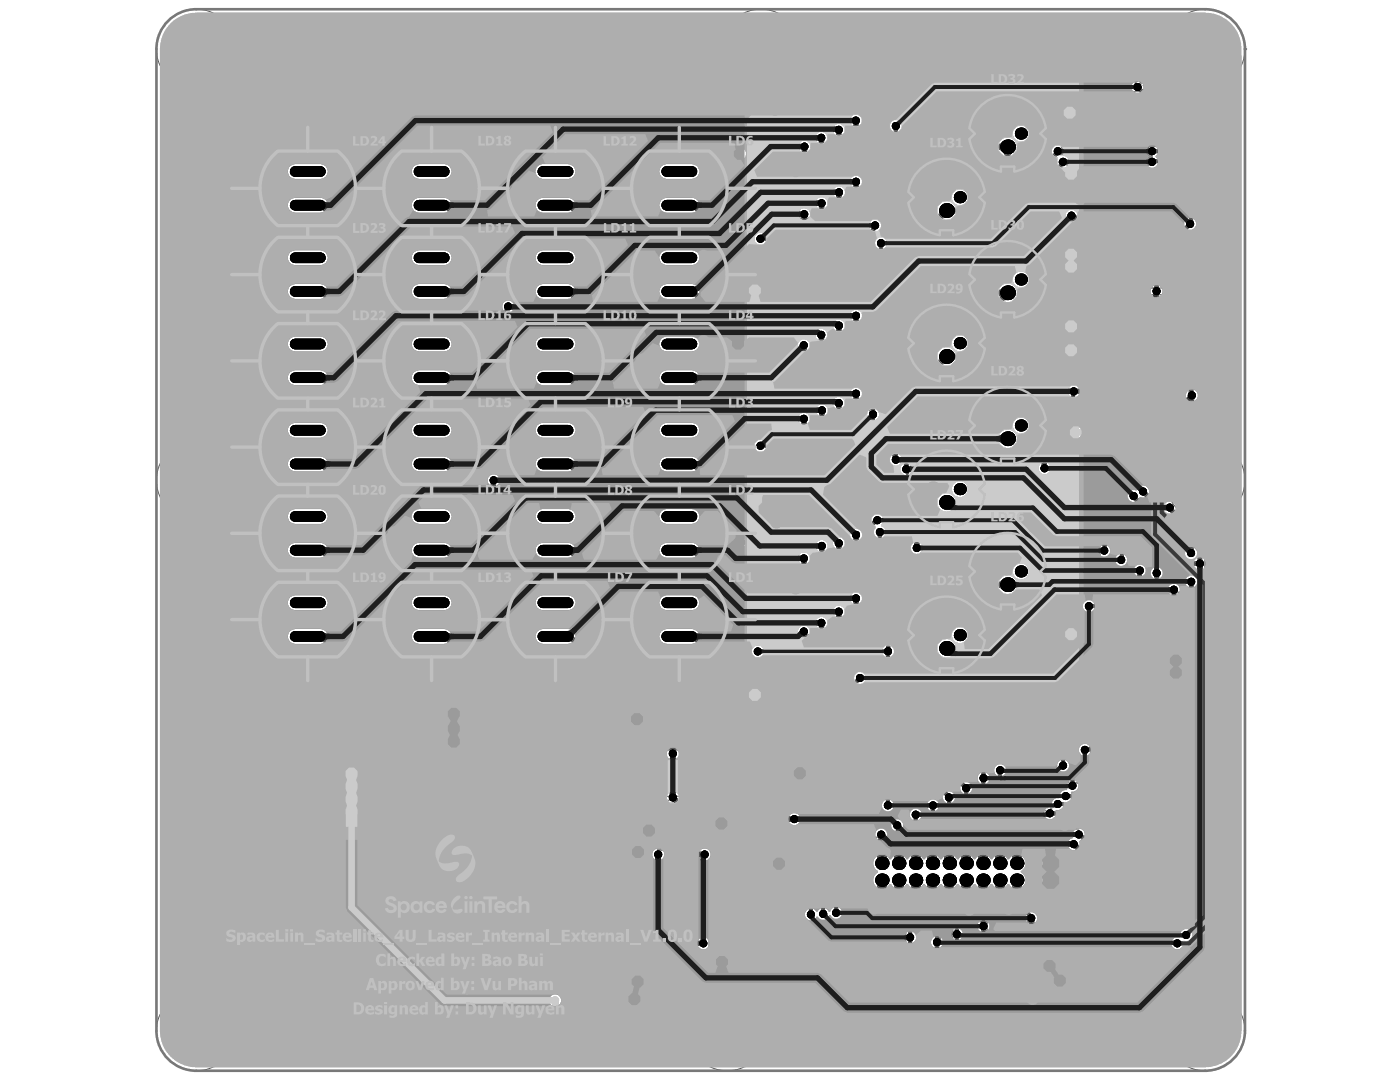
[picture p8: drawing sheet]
<svg xmlns="http://www.w3.org/2000/svg" width="279mm" height="216mm" viewBox="0 0 279 216" stroke-linecap="round" stroke-linejoin="round" font-family="sans-serif">
<path d="M44.3 133.1h10.3v13h-10.3zM227.9 131h1.6l-.8 1.4zM229.9 125.8h13.8v50h-13.8zM167.8 195.1h50.1v13.8h-50.1zM211.2 193.9l1.4-.8v1.6z" fill="none" stroke="#5a5a5a" stroke-width=".34"/>
<g fill="none" stroke="#5a5a5a" stroke-width=".2">
<path d="M217.7 18.9h4.6v2.5h-4.6zM220 18.8v2.7M225.7 18.9h4.7v2.5h-4.7zM228 18.8v2.6M150.6 24.7h4.6v2.5h-4.6zM151.6 26h2.6M152.6 38a.81 .81 0 0 1 .9 .8 .81 .81 0 0 1-.9 .8M152.6 32.9h21v11.9h-21zM152.9 24.6v2.7M153.2 32.9v-2.6h.8v2.6M155 32.9v-2.6h.8v2.6M156.7 32.9v-2.6h.8v2.6"/>
<path d="M158.4 32.9v-2.6h.8v2.6M160.1 32.9v-2.6h.8v2.6M161.8 32.9v-2.6h.9v2.6M163.6 32.9v-2.6h.8v2.6M165.3 32.9v-2.6h.8v2.6M167 32.9v-2.6h.8v2.6M168.7 32.9v-2.6h.8v2.6M170.5 32.9v-2.6h.8v2.6M172.2 32.9v-2.6h.8v2.6M217.7 29.9h4.6v2.6h-4.6zM217.7 34.4h4.6v2.6h-4.6zM217.7 38.9h4.6v2.5h-4.6z"/>
<path d="M218.6 35.7h2.7M218.6 31.2h2.7M218.6 20.1h2.7M220 29.9v2.6M220 34.4v2.6M220 38.8v2.7M226.7 20.1h2.7M150.6 50h4.6v2.5h-4.6zM150.6 54h4.6v2.5h-4.6zM151.6 51.2h2.6M151.6 55.3h2.6M152.9 49.9v2.7"/>
<path d="M152.9 54v2.6M153.2 44.8v2.5h.8v-2.5M155 44.8v2.5h.8v-2.5M156.7 44.8v2.5h.8v-2.5M158.4 44.8v2.5h.8v-2.5M160.1 44.8v2.5h.8v-2.5M161.8 44.8v2.5h.9v-2.5M163.6 44.8v2.5h.8v-2.5M165.3 44.8v2.5h.8v-2.5M167 44.8v2.5h.8v-2.5M168.7 44.8v2.5h.8v-2.5M170.5 44.8v2.5h.8v-2.5"/>
<path d="M172.2 44.8v2.5h.8v-2.5M217.7 44.6h4.6v2.5h-4.6zM217.7 49.4h4.6v2.6h-4.6zM217.7 54.4h4.6v2.5h-4.6zM218.6 40.1h2.7M218.6 55.6h2.7M218.6 50.7h2.7M218.6 45.9h2.7M220 44.5v2.7M220 49.4v2.6M220 54.3v2.7M226.4 54.4h4.6v2.5h-4.6z"/>
<path d="M227.4 55.6h2.6M228.7 54.3v2.6M150.6 65.5h4.6v2.5h-4.6zM151.6 66.7h2.6M152.6 79.6a.81 .81 0 0 1 .9 .8 .81 .81 0 0 1-.9 .8M152.6 74.4h21v11.9h-21zM152.9 65.4v2.6M153.2 74.4v-2.5h.8v2.5M155 74.4v-2.5h.8v2.5M156.7 74.4v-2.5h.8v2.5M158.4 74.4v-2.5h.8v2.5M160.1 74.4v-2.5h.8v2.5"/>
<path d="M161.8 74.4v-2.5h.9v2.5M163.6 74.4v-2.5h.8v2.5M165.3 74.4v-2.5h.8v2.5M167 74.4v-2.5h.8v2.5M168.7 74.4v-2.5h.8v2.5M170.5 74.4v-2.5h.8v2.5M172.2 74.4v-2.5h.8v2.5M217.7 68.7h4.6v2.5h-4.6zM217.7 63.9h4.6v2.5h-4.6zM217.7 73.5h4.6v2.5h-4.6zM218.6 70h2.7M218.6 74.7h2.7"/>
<path d="M218.6 65.2h2.7M220 63.9v2.6M220 68.7v2.6M220 73.4v2.6M150.6 91.9h4.6v2.5h-4.6zM150.6 96.1h4.6v2.5h-4.6zM151.6 93.2h2.6M151.6 97.3h2.6M152.9 91.8v2.7M152.9 96v2.6M153.2 86.3v2.5h.8v-2.5M155 86.3v2.5h.8v-2.5"/>
<path d="M156.7 86.3v2.5h.8v-2.5M158.4 86.3v2.5h.8v-2.5M160.1 86.3v2.5h.8v-2.5M161.8 86.3v2.5h.9v-2.5M163.6 86.3v2.5h.8v-2.5M165.3 86.3v2.5h.8v-2.5M167 86.3v2.5h.8v-2.5M168.7 86.3v2.5h.8v-2.5M170.5 86.3v2.5h.8v-2.5M172.2 86.3v2.5h.8v-2.5M217.7 80.5h4.6v2.6h-4.6zM217.7 85h4.6v2.6h-4.6z"/>
<path d="M218.6 86.3h2.7M218.6 81.8h2.7M220 80.5v2.6M220 85v2.6M150.6 106.9h4.6v2.5h-4.6zM151.6 108.2h2.6M152.6 116h21v11.9h-21zM152.9 106.9v2.6M153.2 116v-2.5h.8v2.5M155 116v-2.5h.8v2.5M156.7 116v-2.5h.8v2.5M158.4 116v-2.5h.8v2.5"/>
<path d="M160.1 116v-2.5h.8v2.5M161.8 116v-2.5h.9v2.5M163.6 116v-2.5h.8v2.5M165.3 116v-2.5h.8v2.5M167 116v-2.5h.8v2.5M168.7 116v-2.5h.8v2.5M170.5 116v-2.5h.8v2.5M172.2 116v-2.5h.8v2.5M215.1 114.6h2.6M215.1 112.3h2.6v4.6h-2.6zM216.4 113.3v2.7M219.5 112.7a.81 .81 0 0 1 .8 .8 .81 .81 0 0 1-.8 .8"/>
<path d="M219.5 107.5h21v11.9h-21zM220.1 107.5v-2.5h.8v2.5M220.1 119.4v2.5h.8v-2.5M221.8 107.5v-2.5h.8v2.5M221.8 119.4v2.5h.8v-2.5M223.6 107.5v-2.5h.8v2.5M223.6 119.4v2.5h.8v-2.5M225.3 107.5v-2.5h.8v2.5M225.3 119.4v2.5h.8v-2.5M227 107.5v-2.5h.8v2.5M227 119.4v2.5h.8v-2.5M228.7 107.5v-2.5h.8v2.5"/>
<path d="M228.7 119.4v2.5h.8v-2.5M230.4 107.5v-2.5h.9v2.5M230.4 119.4v2.5h.9v-2.5M232.2 107.5v-2.5h.8v2.5M232.2 119.4v2.5h.8v-2.5M233.9 107.5v-2.5h.8v2.5M233.9 119.4v2.5h.8v-2.5M235.6 107.5v-2.5h.8v2.5M235.6 119.4v2.5h.8v-2.5M237.3 107.5v-2.5h.8v2.5M237.3 119.4v2.5h.8v-2.5M239.1 107.5v-2.5h.8v2.5"/>
<path d="M239.1 119.4v2.5h.8v-2.5M61.8 137.7h2.5v4.7h-2.5zM63 138.7v2.7M67.1 133h9v16.4h-9zM79 133h9v16.4h-9zM150.7 134.1h4.6v2.5h-4.6zM151.7 135.3h2.6M152.6 121.1a.81 .81 0 0 1 .9 .8 .81 .81 0 0 1-.9 .8M153 134v2.6M153.2 127.9v2.5h.8v-2.5M155 127.9v2.5h.8v-2.5M156.7 127.9v2.5h.8v-2.5"/>
<path d="M158.4 127.9v2.5h.8v-2.5M158.7 134.1h4.6v2.5h-4.6zM159.7 135.3h2.6M160.1 127.9v2.5h.8v-2.5M161 134v2.6M161.8 127.9v2.5h.9v-2.5M163.6 127.9v2.5h.8v-2.5M165.3 127.9v2.5h.8v-2.5M167 127.9v2.5h.8v-2.5M168.7 127.9v2.5h.8v-2.5M170.5 127.9v2.5h.8v-2.5M172.2 127.9v2.5h.8v-2.5"/>
<path d="M217.5 125.3h4.7v2.5h-4.7zM218.5 126.5h2.7M219.8 125.2v2.7M40.1 148h4.6v2.5h-4.6zM40.6 152.7h2.9v1.5h-2.9zM40.6 156.2h2.9v1.6h-2.9zM40.7 153.5h2.7M40.8 157h2.6M41.1 149.3h2.6M42.1 152.1v2.7M42.1 155.7v2.6M42.4 147.9v2.7"/>
<path d="M48.2 150.3h14.8v7.7h-14.8zM54.3 154.2h2.6M55.6 152.8v2.7M61.7 140h2.6M73.2 153.1h16.4v9h-16.4zM99.9 151.8h2.6M99.9 159.9h2.6M100 149.5h2.5v4.6h-2.5zM100 157.6h2.5v4.6h-2.5zM101.2 150.5v2.6M101.2 158.6v2.6M104.3 151.8h2.6"/>
<path d="M104.3 159.9h2.6M104.3 149.5h2.5v4.6h-2.5zM104.4 157.6h2.5v4.6h-2.5zM105.6 150.5v2.6M105.6 158.6v2.6M114.4 144.5h4.7v2.5h-4.7zM115.4 145.8h2.7M116.8 144.4v2.7M122.8 144.5h4.6v2.5h-4.6zM123.8 145.8h2.6M125.1 144.4v2.7M130.5 155.2h2.7"/>
<path d="M130.6 152.9h2.5v4.6h-2.5zM131.8 153.9v2.6M135.2 155.2h2.6M135.2 152.9h2.6v4.6h-2.6zM136.5 153.9v2.6M151 146h4.7v2.6h-4.7zM152 147.3h2.7M153.4 146v2.6M74.2 164.6h4.7v2.5h-4.7zM75.2 165.8h2.7M76.6 164.5v2.7M100 178.5h2.7"/>
<path d="M100.1 176.2h2.5v4.6h-2.5zM101.4 177.2v2.6M104.4 178.5h2.7M104.5 176.2h2.5v4.6h-2.5zM105.7 177.2v2.6M114.6 171.5h4.6v2.5h-4.6zM115.6 172.8h2.6M116.9 171.4v2.7M122.7 164.3h4.6v2.6h-4.6zM122.9 171.5h4.7v2.5h-4.7zM123.7 165.6h2.6M123.9 172.8h2.7"/>
<path d="M125 164.3v2.6M125.2 171.4v2.7M130.7 179.8h2.5v4.6h-2.5zM131.9 160.3h4.6v2.5h-4.6zM132.9 161.6h2.6M134.2 160.2v2.7M135.4 179.8h2.5v4.6h-2.5zM151 162.2h4.7v2.5h-4.7zM151.2 173.5h4.6v2.5h-4.6zM152 163.4h2.7M152.2 174.8h2.6M153.4 162.1v2.7"/>
<path d="M153.5 173.5v2.6M48.6 181.1h16.5v9h-16.5zM48.6 192.2h16.5v9h-16.5zM74.9 193.8h16.5v9h-16.5zM75.3 188.6h4.6v2.5h-4.6zM76.2 189.8h2.7M77.6 188.5v2.6M100 186.2h2.7M100.1 183.9h2.5v4.6h-2.5zM101.4 184.9v2.6M104.4 186.2h2.7M104.5 183.9h2.5v4.6h-2.5z"/>
<path d="M105.8 184.9v2.6M122.8 191.7h4.7v2.5h-4.7zM123.8 192.9h2.7M125.1 191.6v2.7M130.6 182.1h2.7M132 180.8v2.6M132 187h4.6v2.5h-4.6zM133 188.2h2.7M134.3 186.9v2.7M135.3 182.1h2.7M136.6 180.8v2.6M151.2 190.1h4.6v2.5h-4.6z"/>
<path d="M152.2 191.3h2.6M153.5 190v2.7M59.6 203.4h4.7v2.5h-4.7zM60.6 204.7h2.7M61.9 203.3v2.7M99.5 200.8h4.6v2.5h-4.6zM100.5 202h2.6M101.8 200.7v2.7M108.1 201.2h2.9v1.6h-2.9zM108.2 202h2.7M109.6 200.7v2.7M116 200.8h4.7v2.5h-4.7z"/>
<path d="M117 202h2.7M118.3 200.7v2.7M123.8 201.2h2.9v1.6h-2.9zM123.9 202h2.7M125.3 200.7v2.7"/>
<circle cx="152.9" cy="26" r=".79"/>
<circle cx="220" cy="35.7" r=".79"/>
<circle cx="220" cy="20.1" r=".79"/>
<circle cx="220" cy="31.2" r=".79"/>
<circle cx="228" cy="20.1" r=".79"/>
<circle cx="152.9" cy="51.2" r=".79"/>
<circle cx="152.9" cy="55.3" r=".79"/>
<circle cx="220" cy="40.1" r=".79"/>
<circle cx="220" cy="45.9" r=".79"/>
<circle cx="220" cy="50.7" r=".79"/>
<circle cx="220" cy="55.6" r=".79"/>
<circle cx="228.7" cy="55.6" r=".79"/>
<circle cx="152.9" cy="66.7" r=".79"/>
<circle cx="220" cy="74.7" r=".79"/>
<circle cx="220" cy="65.2" r=".79"/>
<circle cx="220" cy="70" r=".79"/>
<circle cx="152.9" cy="93.2" r=".79"/>
<circle cx="152.9" cy="97.3" r=".79"/>
<circle cx="220" cy="86.3" r=".79"/>
<circle cx="220" cy="81.8" r=".79"/>
<circle cx="152.9" cy="108.2" r=".79"/>
<circle cx="216.4" cy="114.6" r=".79"/>
<circle cx="153" cy="135.3" r=".79"/>
<circle cx="161" cy="135.3" r=".79"/>
<circle cx="219.8" cy="126.5" r=".79"/>
<circle cx="42.1" cy="153.5" r=".79"/>
<circle cx="42.1" cy="157" r=".79"/>
<circle cx="42.4" cy="149.3" r=".79"/>
<circle cx="55.6" cy="154.2" r=".79"/>
<circle cx="63" cy="140" r=".79"/>
<circle cx="101.2" cy="151.8" r=".79"/>
<circle cx="101.2" cy="159.9" r=".79"/>
<circle cx="105.6" cy="151.8" r=".79"/>
<circle cx="105.6" cy="159.9" r=".79"/>
<circle cx="116.8" cy="145.8" r=".79"/>
<circle cx="125.1" cy="145.8" r=".79"/>
<circle cx="131.8" cy="155.2" r=".79"/>
<circle cx="136.5" cy="155.2" r=".79"/>
<circle cx="153.4" cy="147.3" r=".79"/>
<circle cx="76.6" cy="165.8" r=".79"/>
<circle cx="101.4" cy="178.5" r=".79"/>
<circle cx="105.7" cy="178.5" r=".79"/>
<circle cx="116.9" cy="172.8" r=".79"/>
<circle cx="125" cy="165.6" r=".79"/>
<circle cx="125.2" cy="172.8" r=".79"/>
<circle cx="134.2" cy="161.6" r=".79"/>
<circle cx="153.4" cy="163.4" r=".79"/>
<circle cx="153.5" cy="174.8" r=".79"/>
<circle cx="77.6" cy="189.8" r=".79"/>
<circle cx="101.4" cy="186.2" r=".79"/>
<circle cx="105.8" cy="186.2" r=".79"/>
<circle cx="125.1" cy="192.9" r=".79"/>
<circle cx="132" cy="182.1" r=".79"/>
<circle cx="134.3" cy="188.2" r=".79"/>
<circle cx="136.6" cy="182.1" r=".79"/>
<circle cx="153.5" cy="191.3" r=".79"/>
<circle cx="62" cy="204.7" r=".79"/>
<circle cx="101.8" cy="202" r=".79"/>
<circle cx="109.6" cy="202" r=".79"/>
<circle cx="118.3" cy="202" r=".79"/>
<circle cx="125.3" cy="202" r=".79"/>
</g>
<g fill="none" stroke="#5a5a5a" stroke-width=".27">
<path d="M225.9 28h13.3v11.7h-13.3zM225.9 62.3h13.3v11.7h-13.3zM113.1 149.1h10.6v13.5h-10.6zM142.7 148.7h2.6v4.6h-2.6zM142.7 157.3h2.6v4.7h-2.6zM113.2 176h10.6v13.5h-10.6zM142.9 176.4h2.5v4.6h-2.5zM173.7 169.9h38.2v8.1h-38.2zM142.9 185h2.5v4.6h-2.5z"/>
<circle cx="228.3" cy="30.4" r="1.32"/>
<circle cx="228.3" cy="64.7" r="1.32"/>
<circle cx="115.5" cy="160.2" r="1.32"/>
<circle cx="115.6" cy="187.1" r="1.32"/>
</g>
<path d="M79.2 168.6h9.3v17.2h-9.3z" fill="none" stroke="#5a5a5a" stroke-width=".4"/>
<g fill="none" stroke="#5a5a5a" stroke-width=".53">
<circle cx="38.6" cy="144.7" r=".27"/>
<circle cx="209.6" cy="165.1" r=".27"/>
</g>
<g fill="#5a5a5a">
<path d="M135.4 183.3h2.5v1.1h-2.5z" fill-rule="evenodd"/>
<path d="M135.4 179.8h2.5v1h-2.5z" fill-rule="evenodd"/>
<path d="M135.2 156.4h2.6v1.1h-2.6z" fill-rule="evenodd"/>
<path d="M135.2 152.9h2.6v1h-2.6z" fill-rule="evenodd"/>
<path d="M40.1 148h1.3v2.5h-1.3z" fill-rule="evenodd"/>
<path d="M43.4 148h1.3v2.5h-1.3z" fill-rule="evenodd"/>
<path d="M42.7 152.7h.8v1.5h-.8z" fill-rule="evenodd"/>
<path d="M40.6 152.7h.8v1.5h-.8z" fill-rule="evenodd"/>
<path d="M40.6 156.2h.8v1.6h-.8z" fill-rule="evenodd"/>
<path d="M42.7 156.2h.8v1.6h-.8z" fill-rule="evenodd"/>
<path d="M99.5 200.8h1.1v2.5h-1.1z" fill-rule="evenodd"/>
<path d="M103.1 200.8h1v2.5h-1z" fill-rule="evenodd"/>
<path d="M110.2 201.2h.8v1.6h-.8z" fill-rule="evenodd"/>
<path d="M108.1 201.2h.8v1.6h-.8z" fill-rule="evenodd"/>
<path d="M59 152h4v4.3h-4z" fill-rule="evenodd"/>
<path d="M48.2 152h4v4.3h-4z" fill-rule="evenodd"/>
<path d="M221.2 68.7h1.1v2.5h-1.1z" fill-rule="evenodd"/>
<path d="M217.7 68.7h1v2.5h-1z" fill-rule="evenodd"/>
<path d="M151 146.1h1.4v2.5h-1.4z" fill-rule="evenodd"/>
<path d="M154.4 146.1h1.3v2.5h-1.3z" fill-rule="evenodd"/>
<path d="M100.1 179.7h2.5v1.1h-2.5z" fill-rule="evenodd"/>
<path d="M100.1 176.2h2.5v1h-2.5z" fill-rule="evenodd"/>
<path d="M215.1 112.3h2.6v1.3h-2.6z" fill-rule="evenodd"/>
<path d="M215.1 115.6h2.6v1.3h-2.6z" fill-rule="evenodd"/>
<path d="M217.6 73.5h1.4v2.5h-1.4z" fill-rule="evenodd"/>
<path d="M221 73.5h1.3v2.5h-1.3z" fill-rule="evenodd"/>
<path d="M221.2 34.4h1.1v2.6h-1.1z" fill-rule="evenodd"/>
<path d="M217.7 34.4h1v2.6h-1z" fill-rule="evenodd"/>
<path d="M217.7 38.9h1.3v2.5h-1.3z" fill-rule="evenodd"/>
<path d="M221 38.9h1.3v2.5h-1.3z" fill-rule="evenodd"/>
<path d="M126.1 191.7h1.4v2.5h-1.4z" fill-rule="evenodd"/>
<path d="M122.8 191.7h1.3v2.5h-1.3z" fill-rule="evenodd"/>
<path d="M217.5 125.3h1.1v2.5h-1.1z" fill-rule="evenodd"/>
<path d="M221.1 125.3h1.1v2.5h-1.1z" fill-rule="evenodd"/>
<path d="M221.2 80.5h1.1v2.6h-1.1z" fill-rule="evenodd"/>
<path d="M217.6 80.5h1.1v2.6h-1.1z" fill-rule="evenodd"/>
<path d="M221 63.9h1.3v2.5h-1.3z" fill-rule="evenodd"/>
<path d="M217.7 63.9h1.3v2.5h-1.3z" fill-rule="evenodd"/>
<path d="M226.4 54.4h1.1v2.5h-1.1z" fill-rule="evenodd"/>
<path d="M230 54.4h1v2.5h-1z" fill-rule="evenodd"/>
<path d="M217.6 54.4h1.4v2.5h-1.4z" fill-rule="evenodd"/>
<path d="M221 54.4h1.3v2.5h-1.3z" fill-rule="evenodd"/>
<path d="M221.2 49.4h1.1v2.6h-1.1z" fill-rule="evenodd"/>
<path d="M217.6 49.4h1.1v2.6h-1.1z" fill-rule="evenodd"/>
<path d="M221.2 44.6h1.1v2.5h-1.1z" fill-rule="evenodd"/>
<path d="M217.6 44.6h1.1v2.5h-1.1z" fill-rule="evenodd"/>
<path d="M221 29.9h1.3v2.6h-1.3z" fill-rule="evenodd"/>
<path d="M217.6 29.9h1.4v2.6h-1.4z" fill-rule="evenodd"/>
<path d="M221 18.9h1.3v2.5h-1.3z" fill-rule="evenodd"/>
<path d="M217.7 18.9h1.3v2.5h-1.3z" fill-rule="evenodd"/>
<path d="M225.7 18.9h1.1v2.5h-1.1z" fill-rule="evenodd"/>
<path d="M229.3 18.9h1.1v2.5h-1.1z" fill-rule="evenodd"/>
<path d="M217.6 85h1.1v2.6h-1.1z" fill-rule="evenodd"/>
<path d="M221.2 85h1.1v2.6h-1.1z" fill-rule="evenodd"/>
<path d="M104.5 187.5h2.5v1h-2.5z" fill-rule="evenodd"/>
<path d="M104.5 183.9h2.5v1.1h-2.5z" fill-rule="evenodd"/>
<path d="M104.5 176.2h2.5v1.3h-2.5z" fill-rule="evenodd"/>
<path d="M104.5 179.5h2.5v1.3h-2.5z" fill-rule="evenodd"/>
<path d="M130.6 152.9h2.5v1.3h-2.5z" fill-rule="evenodd"/>
<path d="M130.6 156.2h2.5v1.3h-2.5z" fill-rule="evenodd"/>
<path d="M122.7 164.3h1.3v2.6h-1.3z" fill-rule="evenodd"/>
<path d="M126 164.3h1.3v2.6h-1.3z" fill-rule="evenodd"/>
<path d="M154.5 173.5h1.3v2.5h-1.3z" fill-rule="evenodd"/>
<path d="M151.2 173.5h1.3v2.5h-1.3z" fill-rule="evenodd"/>
<path d="M151.2 190.1h1v2.5h-1z" fill-rule="evenodd"/>
<path d="M154.8 190.1h1v2.5h-1z" fill-rule="evenodd"/>
<path d="M126.5 171.5h1.1v2.5h-1.1z" fill-rule="evenodd"/>
<path d="M122.9 171.5h1.1v2.5h-1.1z" fill-rule="evenodd"/>
<path d="M122.8 144.5h1v2.5h-1z" fill-rule="evenodd"/>
<path d="M126.4 144.5h1v2.5h-1z" fill-rule="evenodd"/>
<path d="M118 144.5h1.1v2.5h-1.1z" fill-rule="evenodd"/>
<path d="M114.4 144.5h1.1v2.5h-1.1z" fill-rule="evenodd"/>
<path d="M100.1 183.9h2.5v1.1h-2.5z" fill-rule="evenodd"/>
<path d="M100.1 187.5h2.5v1h-2.5z" fill-rule="evenodd"/>
<path d="M104.3 149.5h2.5v1.3h-2.5z" fill-rule="evenodd"/>
<path d="M104.3 152.8h2.5v1.3h-2.5z" fill-rule="evenodd"/>
<path d="M104.4 161.1h2.5v1.1h-2.5z" fill-rule="evenodd"/>
<path d="M104.4 157.6h2.5v1h-2.5z" fill-rule="evenodd"/>
<path d="M100 157.6h2.5v1h-2.5z" fill-rule="evenodd"/>
<path d="M100 161.1h2.5v1.1h-2.5z" fill-rule="evenodd"/>
<path d="M100 149.5h2.5v1.1h-2.5z" fill-rule="evenodd"/>
<path d="M100 153.1h2.5v1h-2.5z" fill-rule="evenodd"/>
<path d="M61.8 141h2.5v1.4h-2.5z" fill-rule="evenodd"/>
<path d="M61.8 137.7h2.5v1.4h-2.5z" fill-rule="evenodd"/>
<path d="M78.6 188.6h1.3v2.5h-1.3z" fill-rule="evenodd"/>
<path d="M75.3 188.6h1.3v2.5h-1.3z" fill-rule="evenodd"/>
<path d="M77.6 164.6h1.3v2.5h-1.3z" fill-rule="evenodd"/>
<path d="M74.2 164.6h1.4v2.5h-1.4z" fill-rule="evenodd"/>
<path d="M59.6 203.4h1.4v2.5h-1.4z" fill-rule="evenodd"/>
<path d="M62.9 203.4h1.4v2.5h-1.4z" fill-rule="evenodd"/>
<path d="M119.6 200.8h1v2.5h-1z" fill-rule="evenodd"/>
<path d="M116 200.8h1.1v2.5h-1.1z" fill-rule="evenodd"/>
<path d="M125.9 201.2h.8v1.6h-.8z" fill-rule="evenodd"/>
<path d="M123.8 201.2h.8v1.6h-.8z" fill-rule="evenodd"/>
<path d="M130.7 179.8h2.5v1.3h-2.5z" fill-rule="evenodd"/>
<path d="M130.7 183.1h2.5v1.3h-2.5z" fill-rule="evenodd"/>
<path d="M118.2 171.5h1v2.5h-1z" fill-rule="evenodd"/>
<path d="M114.6 171.5h1v2.5h-1z" fill-rule="evenodd"/>
<path d="M132 187h1.1v2.5h-1.1z" fill-rule="evenodd"/>
<path d="M135.6 187h1v2.5h-1z" fill-rule="evenodd"/>
<path d="M131.9 160.3h1v2.5h-1z" fill-rule="evenodd"/>
<path d="M135.4 160.3h1.1v2.5h-1.1z" fill-rule="evenodd"/>
<path d="M151 162.2h1.1v2.5h-1.1z" fill-rule="evenodd"/>
<path d="M154.6 162.2h1.1v2.5h-1.1z" fill-rule="evenodd"/>
<path d="M154.3 134h1v2.6h-1z" fill-rule="evenodd"/>
<path d="M150.7 134h1.1v2.6h-1.1z" fill-rule="evenodd"/>
<path d="M158.7 134.1h1v2.5h-1z" fill-rule="evenodd"/>
<path d="M162.2 134.1h1.1v2.5h-1.1z" fill-rule="evenodd"/>
<path d="M150.6 106.9h1.3v2.5h-1.3z" fill-rule="evenodd"/>
<path d="M153.9 106.9h1.3v2.5h-1.3z" fill-rule="evenodd"/>
<path d="M154.1 91.9h1.1v2.5h-1.1z" fill-rule="evenodd"/>
<path d="M150.6 91.9h1v2.5h-1z" fill-rule="evenodd"/>
<path d="M150.6 96.1h1v2.5h-1z" fill-rule="evenodd"/>
<path d="M154.1 96.1h1.1v2.5h-1.1z" fill-rule="evenodd"/>
<path d="M150.6 24.7h1.3v2.5h-1.3z" fill-rule="evenodd"/>
<path d="M153.9 24.7h1.3v2.5h-1.3z" fill-rule="evenodd"/>
<path d="M150.6 50h1v2.5h-1z" fill-rule="evenodd"/>
<path d="M154.1 50h1.1v2.5h-1.1z" fill-rule="evenodd"/>
<path d="M150.6 54h1v2.5h-1z" fill-rule="evenodd"/>
<path d="M154.1 54h1.1v2.5h-1.1z" fill-rule="evenodd"/>
<path d="M150.6 65.5h1.3v2.5h-1.3z" fill-rule="evenodd"/>
<path d="M153.9 65.5h1.3v2.5h-1.3z" fill-rule="evenodd"/>
</g>
<g fill="none" stroke="#5a5a5a" stroke-width=".27">
<path d="M217.7 18.9h4.6v2.5h-4.6zM225.7 18.9h4.7v2.5h-4.7zM150.6 24.7h4.6v2.5h-4.6zM217.7 29.9h4.6v2.6h-4.6zM217.7 34.4h4.6v2.6h-4.6zM217.7 38.9h4.6v2.5h-4.6zM150.6 50h4.6v2.5h-4.6zM150.6 54h4.6v2.5h-4.6zM217.7 44.6h4.6v2.5h-4.6zM217.7 49.4h4.6v2.6h-4.6zM217.7 54.4h4.6v2.5h-4.6zM226.4 54.4h4.6v2.5h-4.6z"/>
<path d="M150.6 65.5h4.6v2.5h-4.6zM217.7 63.9h4.6v2.5h-4.6zM217.7 68.7h4.6v2.5h-4.6zM217.7 73.5h4.6v2.5h-4.6zM150.6 91.9h4.6v2.5h-4.6zM150.6 96.1h4.6v2.5h-4.6zM217.7 80.5h4.6v2.6h-4.6zM217.7 85h4.6v2.6h-4.6zM150.6 106.9h4.6v2.5h-4.6zM215.1 112.3h2.6v4.6h-2.6zM61.8 137.7h2.5v4.7h-2.5zM150.7 134.1h4.6v2.5h-4.6z"/>
<path d="M158.7 134.1h4.6v2.5h-4.6zM217.5 125.3h4.7v2.5h-4.7zM40.1 148h4.6v2.5h-4.6zM40.5 152.4h3.2v2.1h-3.2zM40.5 155.9h3.2v2.2h-3.2zM48.2 150.3h14.8v7.7h-14.8zM100 149.5h2.5v4.6h-2.5zM100 157.6h2.5v4.6h-2.5zM104.3 149.5h2.5v4.6h-2.5zM104.4 157.6h2.5v4.6h-2.5zM114.4 144.5h4.7v2.5h-4.7zM122.8 144.5h4.6v2.5h-4.6z"/>
<path d="M130.6 152.9h2.5v4.6h-2.5zM135.2 152.9h2.6v4.6h-2.6zM151 146h4.7v2.6h-4.7zM41.7 160.1h20.8v18.8h-20.8zM74.2 164.6h4.7v2.5h-4.7zM100.1 176.2h2.5v4.6h-2.5zM104.5 176.2h2.5v4.6h-2.5zM114.6 171.5h4.6v2.5h-4.6zM122.7 164.3h4.6v2.6h-4.6zM122.9 171.5h4.7v2.5h-4.7zM130.7 179.8h2.5v4.6h-2.5zM131.9 160.3h4.6v2.5h-4.6z"/>
<path d="M135.4 179.8h2.5v4.6h-2.5zM151 162.2h4.7v2.5h-4.7zM151.2 173.5h4.6v2.5h-4.6zM75.3 188.6h4.6v2.5h-4.6zM100.1 183.9h2.5v4.6h-2.5zM104.5 183.9h2.5v4.6h-2.5zM122.8 191.7h4.7v2.5h-4.7zM132 187h4.6v2.5h-4.6zM151.2 190.1h4.6v2.5h-4.6zM59.6 203.4h4.7v2.5h-4.7zM99.5 200.8h4.6v2.5h-4.6zM108 201h3.1v2.1h-3.1z"/>
<path d="M116 200.8h4.7v2.5h-4.7zM123.7 201h3.2v2.1h-3.2z"/>
</g>
<path d="M48.2 150.3h2v7.7h-2z" fill-rule="evenodd" fill="#5a5a5a"/>
<g fill="#5a5a5a">
<path d="M221 34.8h1.3v1.9h-.5v-.9h-.8v-.3h.8v-.4h-.8z"/>
<path d="M218 34.8h.4l.2 .2h.3v.3h-.4v1h.4v.4h-1.3v-.4h.4z"/>
<path d="M215.5 115.6l.5-.1a.62 .62 0 0 0-.1 1 .62 .62 0 0 0 .9 0 .59 .59 0 0 0-.1-1h.5l.1 .4a1.01 1.01 0 0 1-1.1 1.2 1.01 1.01 0 0 1-.7-1.5z"/>
<path d="M215.5 114.2a.67 .67 0 0 1 .8-.3 .67 .67 0 0 1 .4 .8h.2v-.8h.4v1.3h-1v-.2a.34 .34 0 0 0-.1-.6 .34 .34 0 0 0-.5 .3l.2 .6h-.4z"/>
<path d="M215.4 112.2h.3v.4h1.6v.4l-.2 .1v.4h-.4v-.4h-1v.4h-.3z"/>
<path d="M131.1 179.9h.1a1.03 1.03 0 0 1 1.4 0 1.03 1.03 0 0 1 .2 1.3h-.5a.6 .6 0 0 0 .1-.9 .6 .6 0 0 0-.8-.1 .54 .54 0 0 0 0 1h-.5l-.2-.3v-.6z"/>
<path d="M131 181.6l.5-.1a.5 .5 0 0 0 0 .8l.5-.1 .6-.7h.3v1.4h-.4v-.8a.84 .84 0 0 1-.7 .7 .84 .84 0 0 1-.9-.4z"/>
<path d="M219.6 49.8h.4l.1 .2h.3v.3h-.4v1h.4v.3h-1.2v-.3h.4z"/>
<path d="M217.5 50l.6-.3 .6 .1h.1v.4h-.1a.36 .36 0 0 0-.4-.1 .36 .36 0 0 0-.3 .3l.5 .1v.3h-.2a.28 .28 0 0 0-.3 .4 .28 .28 0 0 0 .4 .1l.5-.1v.4l-.6 .1a.6 .6 0 0 1-.7-.2 .6 .6 0 0 1 .1-.8l.2-.1-.4-.2z"/>
<path d="M100.4 178h.5a.39 .39 0 0 0-.2 .5 .39 .39 0 0 0 .4 .3l.8-.9h.4v1.5h-.4v-.8l-.1 .1a1.05 1.05 0 0 1-1 .5 .83 .83 0 0 1-.4-1.2z"/>
<path d="M221 69.1h1.3v1.9h-.4v-.9h-.8v-.3h.8v-.3h-.9z"/>
<path d="M217.7 69.3l.4-.2h.7h.1v.5a.4 .4 0 0 0-.5-.2 .4 .4 0 0 0-.2 .5l.8 .8v.3h-1.5v-.4h.9l-.2-.1a1 1 0 0 1-.5-1.2z"/>
<path d="M62.2 138.7a1 1 0 0 1 1.4-.1 1 1 0 0 1 .2 1.4h-.5a.61 .61 0 0 0 .2-.8 .61 .61 0 0 0-.8-.2 .61 .61 0 0 0-.3 .8l.2 .2h-.5l-.1-.3v-.6z"/>
<path d="M62.1 140.4h.4a.42 .42 0 0 0-.1 .5 .42 .42 0 0 0 .5 .2l.7-.8h.3v1.4h-.3v-.8l-.3 .3a.73 .73 0 0 1-1.1 .4 .73 .73 0 0 1-.1-1.2z"/>
<path d="M77.6 189l.3-.1a.99 .99 0 0 1 1.2 1.1 .99 .99 0 0 1-1.4 .7l-.1-.5a.6 .6 0 0 0 .8 .1 .6 .6 0 0 0 .2-.8 .6 .6 0 0 0-.8-.2l-.2 .1z"/>
<path d="M76 188.9h1.2v1.1l-.2-.1a.36 .36 0 0 0-.5 0 .36 .36 0 0 0 .1 .6l.7-.2v.4l-.4 .1a.66 .66 0 0 1-.9-.3 .66 .66 0 0 1 .4-.9h.4v-.4h-.8z"/>
<path d="M104.8 185.5h.3v.4h1.6v.4l-.2 .1v.4h-.4v-.4h-1v.4h-.3z"/>
<path d="M217.7 54.9l.9-.2 .4 .1v.5a.63 .63 0 0 0-1 .2 .63 .63 0 0 0 .8 .8l.2-.2v.4a1.03 1.03 0 0 1-1.4-.2 1.03 1.03 0 0 1 .1-1.4z"/>
<path d="M219.3 54.8l.5-.1a.69 .69 0 0 1 .8 .4 .69 .69 0 0 1-.3 .9h-.5v.3h.8v.3h-1.2v-1.1a.54 .54 0 0 0 .8-.2 .73 .73 0 0 0-.9-.1z"/>
<path d="M133.6 160.7h1.3v.3h-.4v1.6h-.4l-.1-.3h-.4v-.3h.4v-1h-.4z"/>
<path d="M135.3 160.7h.4a.68 .68 0 0 1 .9 .6 .68 .68 0 0 1-.9 .6v.3h.9v.4h-1.3l.1-1.1a.47 .47 0 0 0 .5 .1 .47 .47 0 0 0 .2-.5l-.2-.1-.6 .1z"/>
<path d="M77.4 165l.5-.1a1.02 1.02 0 0 1 1.1 1.3 1.02 1.02 0 0 1-1.6 .5v-.5a.58 .58 0 0 0 .6 .3 .58 .58 0 0 0 .5-.5 .57 .57 0 0 0-.3-.7 .57 .57 0 0 0-.7 .2z"/>
<path d="M75.9 165.1l.3-.2h.6l.2 .1v.4a.4 .4 0 0 0-.4-.2 .4 .4 0 0 0-.3 .5l.8 .8v.3h-1.4v-.4h.8l-.3-.2a.86 .86 0 0 1-.4-1z"/>
<path d="M122.7 165l.1-.1a.99 .99 0 0 1 1.3-.1l-.1 .4a.61 .61 0 0 0-.8 0 .61 .61 0 0 0-.1 .8 .61 .61 0 0 0 .8 .2l.2-.2v.5h-.2a.99 .99 0 0 1-1.1-.2 .99 .99 0 0 1-.2-1.1z"/>
<path d="M124.4 164.7h1.3v.3h-.4v1.6l-.9-.2v-.4h.4v-1h-.4z"/>
<path d="M153.7 107.4l.3-.1a1.01 1.01 0 0 1 1.3 1.1 1.01 1.01 0 0 1-1.6 .6v-.4a.65 .65 0 0 0 1 0 .65 .65 0 0 0-.3-1h-.4l-.3 .2z"/>
<path d="M152.1 107.3h1.3v1a.47 .47 0 0 0-.5-.1 .47 .47 0 0 0-.3 .5l.6 .1 .3-.1v.4h-.2a.78 .78 0 0 1-1-.1 .78 .78 0 0 1-.1-.9l.7-.2v-.3h-.8z"/>
<path d="M150.5 107.3h1.2v1a.47 .47 0 0 0-.5-.1 .47 .47 0 0 0-.3 .5l.6 .1 .3-.1v.4h-.3a.72 .72 0 0 1-.9-.1 .72 .72 0 0 1 .1-1l.6-.1v-.3h-.8z"/>
<path d="M150.5 92.4a1.18 1.18 0 0 1 1.2-.1v.4h-.1a.39 .39 0 0 0-.6-.1 .39 .39 0 0 0 .1 .7l.6 .5v.4h-1.4v-.4h.8v-.1a.98 .98 0 0 1-.6-1.3z"/>
<path d="M217.5 85.3h1.4v.4h-.9l.8 1.6h-.5l-.8-1.6z"/>
<path d="M217.7 39.5l.5-.3h.6l.3 .1-.1 .5a.6 .6 0 0 0-.8-.1 .6 .6 0 0 0-.1 .9 .54 .54 0 0 0 .9 0l.1 .4-.5 .2a1.03 1.03 0 0 1-1-.6 1.03 1.03 0 0 1 .1-1.1z"/>
<path d="M219.4 39.2h1.4v.4h-.8a.84 .84 0 0 1 .6 .7 .84 .84 0 0 1-.4 .9l-.8-.1v-.5a.5 .5 0 0 0 .8 0l-.2-.5-.6-.6z"/>
<path d="M221 39.3l.3-.1a.71 .71 0 0 1 1 .3 .71 .71 0 0 1-.2 .9l-.6 .1v.3h.8v.4h-1.3v-1.1a.6 .6 0 0 0 .9-.4 .69 .69 0 0 0-.9 0z"/>
<path d="M135.9 181.6h.5l-.4 .7h1.9v.5h-2.6v-.4l.4-.3z"/>
<path d="M135.3 183.6h.5v1.1l.7-.4 1.2-.4h.2v.6l-1.2 .2-1 .6h-.4z"/>
<path d="M133.7 187.3h1.4v.4h-.8l.3 .3a.69 .69 0 0 1 .4 .9 .69 .69 0 0 1-1 .3h-.2v-.5a.43 .43 0 0 0 .7 .1 .43 .43 0 0 0-.2-.7l-.6-.5z"/>
<path d="M135.4 187.3h1.4v.4h-.8l.1 .1a.85 .85 0 0 1 .3 1.4h-.9v-.4a.38 .38 0 0 0 .6 0 .38 .38 0 0 0 0-.5l-.7-.7z"/>
<path d="M102 201.2l.5-.1a.63 .63 0 0 1 .8 .2 .63 .63 0 0 1-.1 .8h-.1a.49 .49 0 0 1 .3 .6 .49 .49 0 0 1-.6 .3h-.7v-.4a.65 .65 0 0 0 .9-.1l-.2-.2h-.3v-.3a.31 .31 0 0 0 .4-.1 .31 .31 0 0 0-.1-.5 .31 .31 0 0 0-.4 .1l-.4 .1z"/>
<path d="M131 153h.1a1.02 1.02 0 0 1 1.3-.1 1.02 1.02 0 0 1 .3 1.3l-.1 .1h-.4a.61 .61 0 0 0 .1-.8 .61 .61 0 0 0-.8-.2 .61 .61 0 0 0-.3 .8l.2 .2h-.5l-.1-.2v-.7z"/>
<path d="M130.9 154.7h.4a.41 .41 0 0 0-.1 .5 .41 .41 0 0 0 .5 .2l.7-.8h.4v1.4h-.4v-.8l-.2 .3a.84 .84 0 0 1-1.3 .2z"/>
<path d="M130.9 156.4h.4a.4 .4 0 0 0-.1 .6 .4 .4 0 0 0 .7-.1l.5-.6h.4v1.4h-.4v-.8l-.2 .3a.74 .74 0 0 1-.7 .4 .74 .74 0 0 1-.7-.5z"/>
<path d="M154 96.4h1.3v.3h-.4v1.6h-.4l-.1-.2h-.4v-.4h.4v-1h-.4z"/>
<path d="M122.8 192.3l.5-.3h.6l.3 .1v.5a.61 .61 0 0 0-.9-.1 .61 .61 0 0 0 0 .9 .61 .61 0 0 0 .9-.1v.5l-.3 .2a.99 .99 0 0 1-1.1-.4 .99 .99 0 0 1 0-1.2z"/>
<path d="M124.5 192.1l.4-.1a.63 .63 0 0 1 .8 .2 .63 .63 0 0 1-.1 .8h-.1a.53 .53 0 0 1 .3 .8 .53 .53 0 0 1-.8 .2l-.5-.1v-.4a.58 .58 0 0 0 .9-.2l-.5-.1v-.3h.2a.29 .29 0 0 0 .3-.3 .29 .29 0 0 0-.4-.3l-.5 .2z"/>
<path d="M126.2 192.1l.4-.1a.63 .63 0 0 1 .8 .2 .63 .63 0 0 1-.1 .8h-.1a.53 .53 0 0 1 .2 .7 .53 .53 0 0 1-.7 .3l-.5-.1v-.4a.58 .58 0 0 0 .8-.2l-.4-.1v-.3h.2a.28 .28 0 0 0 .2-.4 .28 .28 0 0 0-.4-.2l-.4 .2z"/>
<path d="M118.6 201.1h1.4v.4h-.8l.2 .2a.69 .69 0 0 1 .5 .7 .69 .69 0 0 1-.6 .6h-.7v-.5a.43 .43 0 0 0 .5 .2 .43 .43 0 0 0 .3-.4l-.8-.9z"/>
<path d="M229.7 54.8l.5-.1a.68 .68 0 0 1 .9 .6 .68 .68 0 0 1-.8 .7v.3h.8v.3h-1.2v-1.1a.43 .43 0 0 0 .5 .2 .43 .43 0 0 0 .2-.6h-.6l-.3 .1z"/>
<path d="M124.9 171.8h.4l.1 .2 .4 .1v.3h-.4v1h.4v.4h-1.3v-.4h.4z"/>
<path d="M116.1 172.1l.4-.3h.7l.2 .1v.5a.4 .4 0 0 0-.5-.2 .4 .4 0 0 0-.3 .4l.8 .8v.4h-1.4v-.4h.8l-.3-.3a.86 .86 0 0 1-.4-.9z"/>
<path d="M114.6 171.9h1.1v.4l-.4-.1a.27 .27 0 0 0-.3 0 .27 .27 0 0 0 0 .4 .27 .27 0 0 0 .4 0v.3h-.2a.3 .3 0 0 0-.3 .4 .3 .3 0 0 0 .4 .1l.5-.2v.5l-.5 .1a.59 .59 0 0 1-.8-.2 .59 .59 0 0 1 .2-.8h.1a.52 .52 0 0 1-.2-.9z"/>
<path d="M60.4 204l.6-.3h.5l.3 .1v.5a.61 .61 0 0 0-.8-.1 .61 .61 0 0 0-.2 .7 .61 .61 0 0 0 .8 .3l.2-.2v.5l-.3 .2a1.04 1.04 0 0 1-1.1-.5 1.04 1.04 0 0 1 0-1.2z"/>
<path d="M220.8 64.4l.3-.2a1.01 1.01 0 0 1 1.3 1.1 1.01 1.01 0 0 1-1.6 .7v-.4a.61 .61 0 0 0 1 0 .61 .61 0 0 0-.3-1h-.2l-.5 .2z"/>
<path d="M153.7 25.2l.6-.2a1 1 0 0 1 1 1.3 1 1 0 0 1-1.5 .6l-.1-.1v-.4a.62 .62 0 0 0 .8 .1 .62 .62 0 0 0 .2-.8 .62 .62 0 0 0-.7-.3l-.3 .2z"/>
<path d="M100.3 151.3h.4a.43 .43 0 0 0-.2 .5 .43 .43 0 0 0 .5 .3l.8-.8h.3v1.4h-.4v-.8l-.1 .2a.73 .73 0 0 1-.7 .5 .73 .73 0 0 1-.7-.5z"/>
<path d="M100.2 153h1.1a.56 .56 0 0 0 .3 .9 .64 .64 0 0 0 0-1h.5v.4a.71 .71 0 0 1-.2 .9 .71 .71 0 0 1-1-.2v-.5h-.3v.8h-.4z"/>
<path d="M217.6 19.6l.4-.4h.4l.6 .2v.4a.6 .6 0 0 0-.9 0 .6 .6 0 0 0 0 .9 .6 .6 0 0 0 .9-.1v.4l-.2 .1a1 1 0 0 1-1.2-.3 1 1 0 0 1 0-1.2z"/>
<path d="M219.4 19.2h1.2v.4h-.4v1.6h-.4l-.1-.3h-.3v-.3h.4v-1h-.4z"/>
<path d="M217.7 74l.5-.2h.6l.3 .1v.5a.59 .59 0 0 0-.7-.2 .59 .59 0 0 0-.4 .6 .53 .53 0 0 0 .4 .6 .53 .53 0 0 0 .6-.3l.1 .5-.5 .1a1.02 1.02 0 0 1-1-.5 1.02 1.02 0 0 1 .1-1.2z"/>
<path d="M219.3 73.9l.6-.1a.67 .67 0 0 1 .8 .7 .67 .67 0 0 1-.9 .6v.3h.8v.3h-1.2v-1.1a.56 .56 0 0 0 .8-.3l-.2-.2-.7 .2z"/>
<path d="M153.7 65.9l.6-.1a1 1 0 0 1 1 1.2 1 1 0 0 1-1.5 .7l-.1-.1v-.5a.63 .63 0 0 0 .9 .2 .63 .63 0 0 0 .1-.9 .61 .61 0 0 0-1 0z"/>
<path d="M152.1 65.8h1.3v1a.63 .63 0 0 0-.9 .2 .56 .56 0 0 0 1 .2v.5h-.2a.72 .72 0 0 1-1-.1 .72 .72 0 0 1 0-1l.6-.2v-.2h-.8z"/>
<path d="M150.6 65.8h1.1v.4l-.4-.1a.27 .27 0 0 0-.3 .1 .27 .27 0 0 0 0 .4 .27 .27 0 0 0 .4-.1v.3h-.2a.3 .3 0 0 0-.2 .5 .3 .3 0 0 0 .5 0l.3-.1v.5h-.5a.59 .59 0 0 1-.8-.2 .59 .59 0 0 1 .2-.8h.1a.52 .52 0 0 1-.2-.9z"/>
<path d="M219.6 44.9h.4l.2 .3h.2v.3h-.4v1h.4v.4h-1.2v-.4h.4z"/>
<path d="M217.6 45.1l.4-.2h.6l.2 .2v.4a.4 .4 0 0 0-.5-.2 .4 .4 0 0 0-.3 .4l.8 .8v.4h-1.4v-.4h.8a1.1 1.1 0 0 1-.6-1.4z"/>
<path d="M104.8 176.4h.1a1.01 1.01 0 0 1 1.4-.2 1.01 1.01 0 0 1 .2 1.4l-.5-.1a.58 .58 0 0 0 .1-.8 .58 .58 0 0 0-.8-.1 .58 .58 0 0 0-.1 .9l.1 .1h-.5v-.1l-.1-.8z"/>
<path d="M105 177.9h.3v.4h1v-.4h.4v1.3h-.4v-.4h-1.6v-.4l.3-.1z"/>
<path d="M116.3 144.9h.5l.1 .2h.3v.3h-.4v1h.4v.3h-1.2v-.3h.3z"/>
<path d="M104.6 159.2h.4v.4h1.6v.4l-.3 .1v.4h-.3v-.4h-1v.4h-.4z"/>
<path d="M125 200.7h1.3v.3h-.4v1.6h-.4a.3 .3 0 0 0-.2-.3 .3 .3 0 0 0-.3 .1v-.4h.4v-1h-.4z"/>
<path d="M40.6 156.3l.4-.1a.87 .87 0 0 1 1.2 .7l-.5 .1a.38 .38 0 0 0-.5-.5 .38 .38 0 0 0-.2 .7l1.1 1 .2 .6h-1.9v-.5h1.1l-.7-.7a.9 .9 0 0 1-.2-1.3z"/>
<path d="M152.9 162.5l.9 .2v.4h-.4v1h.4v.3h-1.3v-.3h.4z"/>
<path d="M151.3 162.5l.8 .2v.4h-.4v1h.4v.3h-1.2v-.3h.4z"/>
<path d="M135.1 155.6h.6v1.2l.9-.6 .8-.2h.4v.5l-1.1 .2-1.2 .7h-.4z"/>
<path d="M109.2 200.7h.3a.69 .69 0 0 1 1 .3 .69 .69 0 0 1-.3 .9l-.5 .1v.2h.9v.4h-1.3v-1.1a.5 .5 0 0 0 .8-.2 .52 .52 0 0 0-.9-.1z"/>
<path d="M151.1 174.2h.1a1.19 1.19 0 0 1 1.4-.2v.4a.61 .61 0 0 0-.8-.1 .61 .61 0 0 0-.2 .8 .61 .61 0 0 0 .7 .3l.3-.2v.5l-.6 .1a.96 .96 0 0 1-.9-.5 .96 .96 0 0 1 0-1z"/>
<path d="M154.5 174l.4-.2a.66 .66 0 0 1 .8 .2 .66 .66 0 0 1 .1 .8l-.3 .1a.53 .53 0 0 1 .3 .7 .53 .53 0 0 1-.8 .2l-.4-.1v-.4a.49 .49 0 0 0 .8 0l-.1-.2h-.4v-.4h.2a.29 .29 0 0 0 .3-.3 .29 .29 0 0 0-.4-.2l-.5 .2z"/>
<path d="M152.1 50.5l.3-.2h.8l.2 .1v.4h-.1a.36 .36 0 0 0-.4-.2 .36 .36 0 0 0-.3 .4h.4v.4a.31 .31 0 0 0-.4 .1 .31 .31 0 0 0 .1 .4 .31 .31 0 0 0 .4 0l.4-.2v.4l-.4 .2a.65 .65 0 0 1-.9-.2 .65 .65 0 0 1 .1-.9h.1l-.3-.4z"/>
<path d="M152.8 190.6l.4-.2h.6l.2 .1v.4a.44 .44 0 0 0-.4-.2 .44 .44 0 0 0-.4 .4l.2 .3 .6 .6v.3h-1.3v-.4h.8l-.5-.3a.86 .86 0 0 1-.2-1z"/>
<path d="M100.4 185.7l.4 .1a.38 .38 0 0 0-.1 .6 .38 .38 0 0 0 .6 0l.6-.7h.4v1.4h-.4v-.8l-.1 .1a.85 .85 0 0 1-1.4 .3z"/>
<path d="M42.2 148.3h.1a1.21 1.21 0 0 1 1.3-.3 1.21 1.21 0 0 1 .7 1.2l.1 .2a1.24 1.24 0 0 1-1 1.3 1.24 1.24 0 0 1-1.4-.9l.5-.2a.67 .67 0 0 0 .9 .6 .67 .67 0 0 0 .4-.9 .65 .65 0 0 0-.4-.9 .65 .65 0 0 0-.8 .4l-.5-.1z"/>
<path d="M40.3 148h.5l.2 .4 .5 .2v.5l-.7-.4v1.9h-.5z"/>
<path d="M152.2 54.4l.5-.1a.59 .59 0 0 1 .8 .3 .59 .59 0 0 1-.1 .7h-.2a.54 .54 0 0 1 .2 .8 .54 .54 0 0 1-.7 .2l-.4-.1v-.4l.4 .2a.27 .27 0 0 0 .3-.1 .27 .27 0 0 0 0-.4 .27 .27 0 0 0-.4 0v-.3h.2a.28 .28 0 0 0 .3-.3 .28 .28 0 0 0-.4-.2l-.5 .2z"/>
<path d="M220.8 30.4l.3-.1a1.01 1.01 0 0 1 1.3 1.1 1.01 1.01 0 0 1-1.6 .7v-.5a.62 .62 0 0 0 1 0 .62 .62 0 0 0-.2-.9l-.4-.1-.4 .3z"/>
<path d="M219.3 30.5l.3-.2h.7h.2v.5a.43 .43 0 0 0-.5-.2 .43 .43 0 0 0-.3 .4l.8 .8v.3h-1.3v-.3h.8l-.4-.3a.88 .88 0 0 1-.3-1z"/>
<path d="M56 153.3h1.2v.3h-.4v1.5h-.4l-.1-.2h-.3v-.3h.3v-1h-.3z"/>
<path d="M100.5 159.4h.3v.4h1v-.4h.3v1.3h-.3v-.4h-1.6v-.4l.2-.1z"/>
<path d="M151 146.7a1.06 1.06 0 0 1 1.5-.2v.4a.63 .63 0 0 0-1.1 .2 .63 .63 0 0 0 .7 .9l.4-.3v.5l-.4 .1a.98 .98 0 0 1-1.1-.3 .98 .98 0 0 1 0-1.2z"/>
<path d="M152.7 146.4h1.5v.3h-.8l.3 .3a.85 .85 0 0 1 .2 1.2 .95 .95 0 0 1-1.1 0v-.4a.4 .4 0 0 0 .5 .2 .4 .4 0 0 0 .3-.5l-.9-.8z"/>
<path d="M154.4 146.5l.2-.1a.76 .76 0 0 1 .9 0 .76 .76 0 0 1 .2 .9l-.3 .1a.5 .5 0 0 1 .3 .7 .5 .5 0 0 1-.7 .3l-.5-.1-.1-.5 .6 .2a.22 .22 0 0 0 .2-.3 .22 .22 0 0 0-.3-.2h-.1v-.3h.2a.28 .28 0 0 0 .3-.3 .28 .28 0 0 0-.5-.2l-.4 .2z"/>
<path d="M104.8 150.5a1.03 1.03 0 0 1 1.5-.1 1.03 1.03 0 0 1 .1 1.5h-.5a.62 .62 0 0 0 .3-.7 .62 .62 0 0 0-.6-.5l-.1 .1a.55 .55 0 0 0-.5 .4 .55 .55 0 0 0 .2 .6l-.5 .1-.1-.4v-.6z"/>
<path d="M158.5 134.6l.4-.2h.7h.3v.4a.58 .58 0 0 0-.9 .2l.5 .1v.3h-.3a.3 .3 0 0 0-.1 .5 .3 .3 0 0 0 .4 0l.4-.1v.4l-.4 .1a.63 .63 0 0 1-.8-.2 .63 .63 0 0 1 0-.8l.2-.1-.3-.1z"/>
<path d="M219.8 35.2l.4-.1v.4h-.3zM219.7 36l.5-.2v.5h-.2a.22 .22 0 0 1-.3 0 .22 .22 0 0 1 0-.3zM219.4 34.9l-.1 .3 .3 .4a.58 .58 0 0 0-.4 .7 .58 .58 0 0 0 .8 .4h.7v-1.9h-1z"/>
<path d="M154.5 134.8l.5-.1v.5h-.4zM154 134.6v.6l.4 .2-.7 .9h.6l.5-.7h.2v.7h.5v-1.9h-1.1z"/>
<path d="M152.9 134.8l.5 .7h-.5zM152.4 134.4v1.1h-.3v.3h.3v.5h.5v-.5h.8v-.3l-.8-1.1z"/>
<path d="M151.2 134.8l.5 .7h-.5zM150.7 134.4v1.1h-.2v.3h.2v.5h.5v-.5h.8v-.3l-.8-1.1z"/>
<path d="M131.4 183.9l.7-.5v.5zM130.9 183.9v.4h1.2v.3h.3v-.3h.5v-.4h-.5v-.8h-.3z"/>
<path d="M221.4 50.2l.5-.1v.5h-.5zM221 50a.56 .56 0 0 0 .3 .8l-.7 .8h.6l.6-.6h.1v.6h.5v-1.8h-1.1z"/>
<path d="M100.7 176.5h.5a.28 .28 0 0 1-.1 .5 .28 .28 0 0 1-.4-.3zM100.3 176.1v.8a.59 .59 0 0 0 .5 .6 .59 .59 0 0 0 .7-.4l.8 .7v-.6l-.8-.5v-.2h.8v-.4z"/>
<path d="M100.5 179.8l-.2 .4v.6h.4a.54 .54 0 0 1 .4-.8 .63 .63 0 0 0 .5 1 .63 .63 0 0 0 .7-.8 .97 .97 0 0 0-1.6-.4zM101.3 180.3a.3 .3 0 0 1 .6 0 .3 .3 0 0 1-.6 0z"/>
<path d="M219.9 69.5l.4-.1v.4h-.4zM219.8 70.2l.5-.1v.5h-.5zM219.4 69.3v.4l.2 .2a.58 .58 0 0 0-.3 .8 .58 .58 0 0 0 .7 .3h.8v-1.9h-1z"/>
<path d="M105.8 187.8h.4l.1 .4h-.5zM104.8 187v.6l.7 .5v.1h-.7v.5h1.9v-.9a.7 .7 0 0 0-.7-.6l-.4 .4z"/>
<path d="M105.8 184.3a.36 .36 0 0 1 .5 0 .36 .36 0 0 1 0 .4h-.5zM104.9 184.1l-.1 1h.4a.54 .54 0 0 1 .4-.8h-.1a.65 .65 0 0 0 .4 .9 .65 .65 0 0 0 .8-.6 .96 .96 0 0 0-.6-.8 .96 .96 0 0 0-1.1 .3z"/>
<path d="M221.5 56.1a.21 .21 0 0 1 .4 0 .21 .21 0 0 1-.4 0zM221.4 55.1a.3 .3 0 0 1 .4-.1 .3 .3 0 0 1 .1 .4 .3 .3 0 0 1-.4 .1h-.1zM220.9 55v.4l.3 .3a.56 .56 0 0 0-.2 .7 .56 .56 0 0 0 .7 .3 .51 .51 0 0 0 .6-.3 .51 .51 0 0 0-.2-.6 .52 .52 0 0 0 .3-.6 .52 .52 0 0 0-.5-.5h-.5z"/>
<path d="M132.2 161.7h.2a.25 .25 0 0 1 .3 .3 .25 .25 0 0 1-.3 .2h-.2zM131.7 160.7v1.9h.8a.6 .6 0 0 0 .7-.4 .6 .6 0 0 0-.4-.7l.6-.8h-.6l-.4 .7h-.2v-.7z"/>
<path d="M74.6 165.3l.1-.1a.64 .64 0 0 1 .3 1 .26 .26 0 0 1-.3 .3 .26 .26 0 0 1-.1-.4zM74.3 165l-.2 .7a.77 .77 0 0 0 .4 1.1 .77 .77 0 0 0 1-.5l.1-.4a.82 .82 0 0 0-.4-.9 .82 .82 0 0 0-.9 0z"/>
<path d="M126.5 165.1l.1-.1a.39 .39 0 0 1 .4 .6l-.1 .3a.27 .27 0 0 1-.2 .4 .27 .27 0 0 1-.3-.4zM126.1 164.9l-.1 .5a.91 .91 0 0 0 .7 1.2 .99 .99 0 0 0 .7-1.4 .72 .72 0 0 0-.6-.6 .72 .72 0 0 0-.7 .3z"/>
<path d="M154.4 92.7l.4-.1v.5l-.4-.1zM154 92.4a.67 .67 0 0 0 .2 .9l-.6 .9h.6l.5-.7h.1v.7h.6v-1.9h-1.2z"/>
<path d="M152.7 92.7l.5 .7h-.5zM152.3 92.3v1.1h-.3v.3h.3v.5h.4v-.5h.9v-.4l-.9-1z"/>
<path d="M221.4 85.8l.5-.1v.5h-.4zM221 85.5l-.1 .6 .4 .4-.7 .8h.6l.6-.7h.1v.7h.5v-2h-.9z"/>
<path d="M219.8 85.8l.5 .7h-.5zM219.4 85.3v1.2h-.3v.3h.3v.5h.4v-.5h.8v-.3l-.8-1.2z"/>
<path d="M221.3 126h.5v.5l-.4-.1zM220.8 125.9v.5l.4 .3-.7 .8h.6l.6-.7h.1v.7h.5v-1.9h-1.1z"/>
<path d="M219.7 126.1l.5 .7h-.5zM219.2 125.6v1.2h-.2v.3h.2v.4h.5v-.4h.8v-.4l-.8-1.1z"/>
<path d="M217.9 126a.29 .29 0 0 1 .4 .1 .29 .29 0 0 1 0 .3v.2a.31 .31 0 0 1 0 .4 .31 .31 0 0 1-.4 .1zM217.4 125.9l-.1 .5a.77 .77 0 0 0 .4 1.1 .77 .77 0 0 0 1.1-.5v-.4a.77 .77 0 0 0-.4-.9 .77 .77 0 0 0-.9 .2z"/>
<path d="M135.7 179.4h.7v.5a.38 .38 0 0 1-.2 .6 .38 .38 0 0 1-.5-.5zM135.3 178.9v1.2a.79 .79 0 0 0 .6 1 .79 .79 0 0 0 .9-.7l.2 .3 .9 .6v-.7l-.6-.4a.62 .62 0 0 1-.4-.8h1v-.5z"/>
<path d="M132.3 188.4h.2a.24 .24 0 0 1 .3 .2 .24 .24 0 0 1-.3 .2h-.2zM131.8 187.3v1.9h.9a.6 .6 0 0 0 .5-.7l-.3-.4 .7-.8h-.6l-.6 .7h-.1v-.7z"/>
<path d="M100.6 201.5h.2a.61 .61 0 0 1 .5 .7 .61 .61 0 0 1-.7 .5zM100.1 201.1v1.9h.7a.94 .94 0 0 0 1-.9 .94 .94 0 0 0-1-1z"/>
<path d="M150.9 97.4l.4 .1a.3 .3 0 0 1 0 .3 .3 .3 0 0 1-.2 .2h-.2zM150.4 96.4v1.9h.8a.6 .6 0 0 0 .7-.4 .6 .6 0 0 0-.4-.7l.6-.8h-.5l-.5 .7h-.2v-.7z"/>
<path d="M152.5 97.2h.5v.6zM152.1 96.8v.4l.9 1.1h.5v-1.1h.3v-.4h-.3v-.4h-.5v.4z"/>
<path d="M117.1 201.5h.2a.58 .58 0 0 1 .5 .7 .58 .58 0 0 1-.7 .4zM116.6 201.1v1.9h.7a.98 .98 0 0 0 1-.9 .98 .98 0 0 0-1-1z"/>
<path d="M226.7 55.8a.32 .32 0 0 1 .4 .1 .32 .32 0 0 1-.1 .4h-.3zM226.2 54.7v1.9h.8a.55 .55 0 0 0 .7-.4 .55 .55 0 0 0-.4-.7l.7-.8h-.6l-.6 .7h-.1v-.7z"/>
<path d="M228.3 55.5h.6v.7zM228 55.1v.4l.8 1.1h.5v-1.1h.2v-.4h-.2v-.4h-.4v.4z"/>
<path d="M126.7 172.3l.5-.1v.5l-.4-.1zM126.2 172.1a.66 .66 0 0 0 .4 .9l-.7 .8h.6l.5-.8h.2v.8h.5v-2h-1.1z"/>
<path d="M123.3 172.2a.25 .25 0 0 1 .4 .1 .25 .25 0 0 1-.4 .3l-.1-.2zM123.2 173.2a.3 .3 0 0 1 .6 0 .3 .3 0 0 1-.6 0zM122.8 172v.5l.3 .2a.63 .63 0 0 0-.2 .9 .63 .63 0 0 0 .9 .1 .48 .48 0 0 0 .4-.4 .48 .48 0 0 0-.3-.5 .54 .54 0 0 0 .2-.8 .54 .54 0 0 0-.8-.2z"/>
<path d="M226.8 20.2h.2a.28 .28 0 0 1 .4 .3 .28 .28 0 0 1-.4 .3h-.2zM226.4 19.2v1.9h.8a.56 .56 0 0 0 .7-.4 .56 .56 0 0 0-.4-.7l.6-.8h-.5l-.6 .7h-.2v-.7z"/>
<path d="M228.7 20.6a.25 .25 0 0 1 .5 0 .25 .25 0 0 1-.5 0zM228.6 19.6a.3 .3 0 0 1 .4-.1 .3 .3 0 0 1 .2 .4 .3 .3 0 0 1-.4 .1h-.2zM228.2 19.4v.6l.3 .2a.56 .56 0 0 0-.2 .8 .56 .56 0 0 0 .8 .1 .45 .45 0 0 0 .5-.3 .45 .45 0 0 0-.3-.6 .63 .63 0 0 0 .2-.9 .63 .63 0 0 0-.9-.1z"/>
<path d="M118.4 172.3l.4-.1v.5h-.3zM117.9 172.1a.73 .73 0 0 0 .3 .9l-.6 .8h.6l.5-.8h.1v.8h.5v-2h-1z"/>
<path d="M62.4 204.5h.4v.7zM62 204.2v.3l.8 1.2h.5v-1.2h.3v-.3h-.3v-.5h-.5v.5z"/>
<path d="M219.3 64.2v.4a.51 .51 0 0 1 .8 .4 .64 .64 0 0 0-1 .4 .64 .64 0 0 0 .7 .8 1.07 1.07 0 0 0 .5-1.8l-.4-.2zM219.7 65.3l.1-.1a.34 .34 0 0 1 .4 .3 .34 .34 0 0 1-.2 .3h-.4z"/>
<path d="M218 64.7a.24 .24 0 0 1 .4-.1 .24 .24 0 0 1 0 .4 .67 .67 0 0 1-.2 .8 .86 .86 0 0 1-.2-1zM217.6 64.5l-.1 .8a.76 .76 0 0 0 .8 .9 .76 .76 0 0 0 .7-1v-.2a.76 .76 0 0 0-.5-.7 .76 .76 0 0 0-.9 .2z"/>
<path d="M152.7 25.5l.5 .7h-.5zM152.3 25v1.2h-.3v.3h.3v.5h.4v-.5h.9v-.3l-.9-1.2z"/>
<path d="M150.9 25.4l.2-.1a.33 .33 0 0 1 .2 .4 .33 .33 0 0 1-.4 .2zM150.6 25.2l-.2 .5a1.04 1.04 0 0 0 1.3 1.3v-.4a.44 .44 0 0 1-.5 0 .44 .44 0 0 1-.3-.4 .64 .64 0 0 0 1-.5 .64 .64 0 0 0-.8-.7z"/>
<path d="M100.5 149.8h.6v.4l-.4 .2zM100.2 149.4v.8a.6 .6 0 0 0 .5 .7 .6 .6 0 0 0 .6-.4l.8 .7v-.6l-.7-.6v-.2h.7v-.4z"/>
<path d="M221 19.5l-.1 .5 .1 .6a.95 .95 0 0 0 1.3 .6v-.4a.54 .54 0 0 1-.9-.4 .66 .66 0 0 0 1.1-.5 .66 .66 0 0 0-1-.7h-.2zM221.4 19.9a.3 .3 0 0 1 .6 0 .3 .3 0 0 1-.6 0z"/>
<path d="M221.4 74.8h.1a.31 .31 0 0 1 .4 .3 .31 .31 0 0 1-.5 .2zM221 73.8v.4a.63 .63 0 0 1 .9 .4 .66 .66 0 0 0-1 .5 .66 .66 0 0 0 1 .6 1.09 1.09 0 0 0 .4-1.3 1.09 1.09 0 0 0-1.3-.6z"/>
<path d="M221.4 45.4l.5-.1v.5h-.2a.25 .25 0 0 1-.3-.1 .25 .25 0 0 1 0-.3zM221 45.1a.71 .71 0 0 0 .3 1l-.7 .8h.6l.6-.8h.1v.8h.6v-2h-.9z"/>
<path d="M105.2 180.3l.6-.5v.5zM104.7 180.2v.6h1.1v.2h.4v-.2h.5v-.5h-.5v-.9h-.4z"/>
<path d="M118.2 145.3l.6-.1v.5h-.2a.29 .29 0 0 1-.3-.1 .29 .29 0 0 1-.1-.3zM117.8 145.1v.6l.3 .2-.7 .8h.6l.6-.6h.2v.6h.4v-1.8h-1.1z"/>
<path d="M114.4 144.9v.3a.59 .59 0 0 1 .8 .4 .64 .64 0 0 0-1 .5 .64 .64 0 0 0 .9 .6 1.08 1.08 0 0 0 .5-1.4l-.1-.1a1.03 1.03 0 0 0-1.1-.3zM114.7 145.9h.1a.28 .28 0 0 1 .4 .1 .28 .28 0 0 1-.1 .4l-.2 .1-.2-.2z"/>
<path d="M105.7 161.5h.1a.22 .22 0 0 1 .3-.1 .22 .22 0 0 1 .1 .3v.2h-.5zM104.6 160.7v.5l.7 .5v.2h-.7v.5h1.9v-.8a.56 .56 0 0 0-.4-.7 .56 .56 0 0 0-.7 .4z"/>
<path d="M105 158l.4-.1a.75 .75 0 0 1 .8 .3l-.4 .2a.73 .73 0 0 1-.8-.2zM104.6 157.8v.1a.83 .83 0 0 0 1.1 1 .77 .77 0 0 0 .9-.8 .77 .77 0 0 0-1-.7l-.6 .1z"/>
<path d="M123.5 201.8a.28 .28 0 0 1 .5 0 .28 .28 0 0 1-.3 .4h-.2zM123.1 200.7v1.9h.8a.59 .59 0 0 0 .6-.4 .59 .59 0 0 0-.4-.7l.7-.8h-.6l-.5 .7h-.2v-.7z"/>
<path d="M43.2 156.7l.2-.1h.9v.6h-1l-.2-.2zM42.7 156.4a.79 .79 0 0 0-.1 .8 .79 .79 0 0 0 .7 .4l-.4 .3-.5 .9h.6l.9-1.1h.4v1.1h.5v-2.7h-1.4z"/>
<path d="M154.8 162.9h.5v.5h-.4zM154.4 162.7a.73 .73 0 0 0 .2 .9l-.6 .8h.6l.5-.6h.2v.6h.5v-1.9h-1.2z"/>
<path d="M221.4 81.3l.5-.1v.5h-.2a.25 .25 0 0 1-.3-.1 .25 .25 0 0 1 0-.3zM221 81l-.1 .3 .1 .4 .3 .3-.7 .8h.6l.6-.8h.1v.8h.5v-2h-.8z"/>
<path d="M219.8 81.4l.5 .6h-.5zM219.4 80.8v1.2h-.3v.3h.3v.5h.4v-.5h.8v-.3l-.8-1.2z"/>
<path d="M217.6 80.8v.4a.59 .59 0 0 1 .8 .4 .62 .62 0 0 0-.8 .1 .62 .62 0 0 0 0 .9v.1a.84 .84 0 0 0 1.1-.1 .84 .84 0 0 0 .1-1.1 .95 .95 0 0 0-1.2-.7zM217.9 82.1a.3 .3 0 0 1 .6 0 .3 .3 0 0 1-.6 0z"/>
<path d="M135.6 153.5h.7v.6a.38 .38 0 0 1-.3 .6 .38 .38 0 0 1-.4-.5zM135.1 153v1.3a.79 .79 0 0 0 .7 .9 .79 .79 0 0 0 .9-.7v.2l1.1 .8v-.7l-.9-.6-.2-.4v-.3h1.1v-.5z"/>
<path d="M107.8 201.8a.32 .32 0 0 1 .5 .1 .32 .32 0 0 1-.3 .4h-.2zM107.3 200.7v1.9h.8a.6 .6 0 0 0 .7-.4 .6 .6 0 0 0-.3-.7l.6-.8h-.6l-.6 .7h-.1v-.7z"/>
<path d="M153.1 174.6h.5v.7zM152.7 174.3v.3l.9 1.2h.4v-1.2h.3v-.3h-.3v-.5h-.4v.5z"/>
<path d="M154.4 50.7l.4-.1v.6l-.4-.1zM154 50.4a.68 .68 0 0 0 .2 1l-.6 .9h.6l.4-.8h.2v.8h.5v-2h-1z"/>
<path d="M150.9 50.6h.2a.31 .31 0 0 1 .3 .3 .31 .31 0 0 1-.3 .3 .34 .34 0 0 1-.3-.2 .34 .34 0 0 1 .1-.4zM150.5 50.5l-.1 .7a1 1 0 0 0 1.3 1.1v-.4a.49 .49 0 0 1-.6 0 .49 .49 0 0 1-.2-.5 .63 .63 0 0 0 .9-.3 .63 .63 0 0 0-.7-.8h-.3z"/>
<path d="M155 190.9l.5-.1v.5h-.3a.27 .27 0 0 1-.2-.2 .27 .27 0 0 1 0-.2zM154.6 190.6a.67 .67 0 0 0 .2 .9l-.6 .8h.6l.5-.7h.2v.7h.5v-1.9h-1z"/>
<path d="M151.5 190.9a.2 .2 0 0 1 .4 0 .2 .2 0 0 1-.4 0zM151.5 191.7a.3 .3 0 0 1 .6 0 .3 .3 0 0 1-.6 0zM151.1 190.5l-.1 .4 .3 .4a.62 .62 0 0 0-.2 .8 .62 .62 0 0 0 .8 .2 .52 .52 0 0 0 .6-.4 .52 .52 0 0 0-.4-.6 .53 .53 0 0 0 .3-.7 .53 .53 0 0 0-.7-.2z"/>
<path d="M100.7 184.3h.5a.28 .28 0 0 1-.1 .4 .28 .28 0 0 1-.4-.2zM100.3 183.8v.8a.59 .59 0 0 0 .5 .6 .59 .59 0 0 0 .7-.3l.8 .6v-.6l-.8-.5v-.1h.8v-.5z"/>
<path d="M100.7 187.9l.4-.1a.73 .73 0 0 1 .8 .2l-.4 .2a.6 .6 0 0 1-.8-.3zM100.5 187.5v.1a.79 .79 0 0 0 0 .9 .79 .79 0 0 0 1 .2 .72 .72 0 0 0 .8-.7 .72 .72 0 0 0-.9-.7h-.6z"/>
<path d="M39.8 153.3h.4a.42 .42 0 0 1 .5 .1 .42 .42 0 0 1 .1 .5h-1zM39.2 151.7v2.7h1.2a.79 .79 0 0 0 1.1-.6 .79 .79 0 0 0-.8-.9l.4-.3 .6-.9h-.7l-.6 1-.4 .2h-.2v-1.2z"/>
<path d="M42.3 152.7h.6v.9zM41.7 152.3v.4l1.2 1.7h.4v-1.7h.4v-.4h-.4v-.6h-.4v.6z"/>
<path d="M125.7 145.3l.5-.1v.5h-.4zM125.2 145.1v.5l.4 .3-.6 .8h.5l.5-.6h.2v.6h.5v-1.8h-1.1z"/>
<path d="M123.9 145.3a.28 .28 0 0 1 .5 0 .28 .28 0 0 1-.1 .4 .28 .28 0 0 1-.4-.2zM123.6 145l-.2 .6 .1 .4a.91 .91 0 0 0 1.3 .7l-.1-.3a.51 .51 0 0 1-.8-.4 .65 .65 0 0 0 1-.5 .65 .65 0 0 0-.8-.7z"/>
<path d="M150.9 55.4a.3 .3 0 0 1 .4 .2 .3 .3 0 0 1-.2 .4h-.2zM150.3 54.3v2h.9a.59 .59 0 0 0 .6-.5 .59 .59 0 0 0-.3-.7l.6-.8h-.6l-.5 .8h-.1v-.8z"/>
<path d="M154.4 55.7l.3-.2a.23 .23 0 0 1 .1 .3 .23 .23 0 0 1-.3 .2 .23 .23 0 0 1-.1-.3zM154.3 54.8a.28 .28 0 0 1 .4-.1 .28 .28 0 0 1 0 .4 .28 .28 0 0 1-.4-.1zM154 54.5a.54 .54 0 0 0 .2 .8 .56 .56 0 0 0-.2 .8 .56 .56 0 0 0 .8 .2 .45 .45 0 0 0 .5-.4 .45 .45 0 0 0-.3-.5 .62 .62 0 0 0 .2-.8 .62 .62 0 0 0-.8-.3z"/>
<path d="M217.6 30.3v.4a.51 .51 0 0 1 .8 .4 .6 .6 0 0 0-.9 0 .6 .6 0 0 0 .2 .9l.3 .1a.75 .75 0 0 0 .8-.1 .75 .75 0 0 0 .1-.9 .9 .9 0 0 0-1.3-.8zM217.9 31.6a.29 .29 0 0 1 .5 0 .29 .29 0 0 1-.5 0z"/>
<path d="M54.4 153.6h.2a.61 .61 0 0 1 .5 .7 .61 .61 0 0 1-.7 .5zM53.9 153.3v1.8h.7a.94 .94 0 0 0 1-.9 .94 .94 0 0 0-1-.9z"/>
<path d="M100.5 157.9h.6v.1a.25 .25 0 0 1-.2 .4 .25 .25 0 0 1-.3-.3zM100.2 157.4v.8a.59 .59 0 0 0 .4 .7 .59 .59 0 0 0 .7-.4l.8 .7v-.6l-.7-.6v-.1h.7v-.5z"/>
<path d="M100.7 161.7l.6-.5v.5zM100.2 161.7v.4h1.1v.3h.4v-.3h.4v-.4h-.4v-.8h-.4z"/>
<path d="M104.9 152.6a.32 .32 0 0 1 .5-.1 .32 .32 0 0 1 0 .5l-.4-.1zM104.7 152.2v.1a.74 .74 0 0 0 0 .9 .74 .74 0 0 0 .9 .3 .92 .92 0 0 0 .9-1.3h-.4a.44 .44 0 0 1 .1 .5 .44 .44 0 0 1-.5 .2 .63 .63 0 0 0-.1-.8 .63 .63 0 0 0-.9 .1z"/>
<path d="M162.4 134.8l.6-.1v.5h-.5zM162 134.6a.66 .66 0 0 0 .3 .9l-.7 .8h.6l.6-.7h.2v.7h.4v-1.9h-1z"/>
<path d="M160.8 134.8l.5 .7h-.5zM160.4 134.4v1.1h-.3v.3h.3v.5h.4v-.5h.8v-.3l-.8-1.1z"/>
</g>
<g fill="none" stroke="#5a5a5a" stroke-width=".2">
<path d="M216.3 18.3h7.4v3.7h-7.4zM224.3 18.3h7.5v3.7h-7.5zM149.2 24.1h7.4v3.7h-7.4zM216.3 29.3h7.4v3.8h-7.4zM216.3 33.8h7.4v3.8h-7.4zM216.3 38.3h7.4v3.7h-7.4zM225.6 24.5h13.8v18.7h-13.8zM149.2 49.4h7.4v3.7h-7.4zM149.2 53.4h7.4v3.7h-7.4zM216.3 44h7.4v3.7h-7.4zM216.3 48.8h7.4v3.7h-7.4zM216.3 53.8h7.4v3.7h-7.4z"/>
<path d="M225 53.8h7.4v3.7h-7.4zM225.6 58.8h13.8v18.7h-13.8zM149.2 64.9h7.4v3.7h-7.4zM216.3 63.3h7.4v3.7h-7.4zM216.3 68.1h7.4v3.7h-7.4zM216.3 72.9h7.4v3.7h-7.4zM216.3 79.9h7.4v3.8h-7.4zM149.2 91.3h7.4v3.7h-7.4zM149.2 95.5h7.4v3.7h-7.4zM216.3 84.4h7.4v3.8h-7.4zM149.2 106.3h7.4v3.7h-7.4zM214.5 110.9h3.8v7.4h-3.8z"/>
<path d="M39.6 132.5h19.7v14.3h-19.7zM61.2 136.3h3.7v7.5h-3.7zM149.3 133.5h7.4v3.7h-7.4zM157.3 133.5h7.4v3.7h-7.4zM216.1 124.7h7.5v3.7h-7.5zM227.5 123.8h16.7v54h-16.7zM38.7 147.4h7.4v3.7h-7.4zM39.4 152.3h5.3v2.3h-5.3zM39.4 155.8h5.3v2.4h-5.3zM46.3 149.7h18.6v9h-18.6zM99.4 148.1h3.7v7.4h-3.7zM99.4 156.2h3.7v7.4h-3.7z"/>
<path d="M103.7 148.1h3.7v7.4h-3.7zM103.8 156.2h3.7v7.4h-3.7zM107.9 148.3h20.9v15.1h-20.9zM113 143.9h7.5v3.7h-7.5zM121.4 143.9h7.4v3.7h-7.4zM130 151.5h3.7v7.4h-3.7zM130.5 159.7h7.4v3.7h-7.4zM134.7 151.5h3.7v7.4h-3.7zM141.4 146.8h5.3v8.4h-5.3zM141.4 155.4h5.3v8.5h-5.3zM142.7 151h2.6M142.7 159.6h2.6"/>
<path d="M144 149.7v2.6M144 158.4v2.5M149.7 145.5h7.4v3.7h-7.4zM72.9 164h7.4v3.7h-7.4zM99.5 174.8h3.7v7.4h-3.7zM103.9 174.8h3.7v7.4h-3.7zM108.1 175.2h20.8v15.1h-20.8zM113.2 170.9h7.4v3.7h-7.4zM121.3 163.8h7.4v3.7h-7.4zM121.5 170.9h7.5v3.7h-7.5zM130.1 178.4h3.7v7.4h-3.7zM134.8 178.4h3.7v7.4h-3.7z"/>
<path d="M141.5 174.5h5.3v8.5h-5.3zM142.9 178.7h2.5M144.1 177.5v2.5M149.7 161.6h7.4v3.7h-7.4zM149.8 172.9h7.4v3.7h-7.4zM173.1 167.1h39.5v13.7h-39.5zM73.9 188h7.4v3.7h-7.4zM99.5 182.5h3.7v7.4h-3.7zM103.9 182.5h3.7v7.4h-3.7zM121.4 191.1h7.5v3.7h-7.5zM130.6 186.4h7.4v3.7h-7.4zM141.5 183.1h5.3v8.5h-5.3z"/>
<path d="M142.9 187.3h2.5M144.1 186.1v2.5M149.8 189.5h7.4v3.7h-7.4zM165.8 192.7h54v16.7h-54zM58.2 202.8h7.5v3.7h-7.5zM98.1 200.2h7.4v3.7h-7.4zM106.9 200.8h5.3v2.4h-5.3zM114.6 200.2h7.4v3.7h-7.4zM122.6 200.8h5.3v2.4h-5.3z"/>
<circle cx="39.2" cy="9.8" r="7.9"/>
<circle cx="151.9" cy="9.8" r="7.9"/>
<circle cx="240.5" cy="9.8" r="7.9"/>
<circle cx="39.2" cy="95.8" r="7.9"/>
<circle cx="240.5" cy="95.8" r="7.9"/>
<circle cx="39.2" cy="205.7" r="7.9"/>
<circle cx="145.1" cy="205.7" r="7.9"/>
<circle cx="240.5" cy="205.7" r="7.9"/>
</g>
<g fill="none" stroke="#5a5a5a" stroke-width=".27">
<path d="M220.5 19.6l-.3-.2h-.5l-.3 .3v1l.3 .3h.5l.3-.3M152.3 25.4l.3-.3h.5l.3 .3v1l-.2 .3h-.6l-.3-.2M219.3 35.7h1.3M219.3 35.7l.7 .7M219.4 30.6l.3-.2h.5l.3 .2v1.1l-.2 .3h-.6l-.3-.3M220 35v1.4M220 35l.6 .7M220 35l-.7 .7M220.5 39.6l-.3-.2h-.5l-.3 .3v1l.3 .3h.5l.3-.3M220.6 35.7l-.6 .7M231.2 33.9h2.7M232.5 32.5v2.7"/>
<path d="M220.5 55.1l-.3-.2h-.5l-.3 .3v1l.3 .3h.5l.3-.3M152.3 66.2l.3-.3h.5l.3 .3v1l-.2 .3h-.6l-.3-.3M219.3 70h1.3M219.3 70l.7 .6M219.4 64.6l.3-.2h.5l.3 .2v1.1l-.2 .3h-.6l-.3-.3M220 69.3v1.3M220 69.3l.6 .7M220 69.3l-.7 .7M220.5 74.2l-.3-.2h-.5l-.3 .2v1.1l.3 .2h.5l.3-.2M220.6 70l-.6 .6M231.2 68.1h2.7M232.5 66.8v2.7"/>
<path d="M152.3 107.6l.3-.2h.5l.3 .2v1.1l-.2 .3h-.6l-.3-.3M215.9 114.1l-.3 .3v.5l.3 .3h1.1l.2-.3v-.5l-.2-.3M41.4 153.5h1.3M41.4 157h1.3M41.9 148.7l.2-.3h.6l.2 .3v1l-.2 .3h-.6l-.2-.2M42.1 152.8v1.3M42.1 156.3v1.4M62.5 140.6l-.3-.3v-.5l.3-.3h1l.3 .3v.5l-.3 .3M105 152.3l-.2-.2v-.5l.2-.3h1.1l.3 .2v.6l-.3 .2M117 155.9h2.7M118.4 154.5v2.7M131.3 155.7l-.3-.3v-.5l.3-.2h1l.3 .2v.5l-.3 .3"/>
<path d="M153.9 146.8l-.3-.3h-.5l-.3 .3v1.1l.3 .2h.5l.3-.2M76 165.3l.3-.3h.5l.3 .3v1l-.2 .3h-.6l-.3-.2M105.2 179l-.3-.3v-.5l.3-.2h1l.3 .2v.5l-.3 .3M125.5 165.1l-.2-.3h-.6l-.2 .3v1.1l.2 .2h.6l.2-.2M154 174.3l-.2-.3h-.6l-.2 .3v1l.2 .3h.6l.2-.3M77 189.3l.3-.3h.5l.3 .3v1l-.2 .3h-.6l-.3-.3M117.2 182.7h2.6M118.5 181.4v2.6M125.7 192.4l-.3-.2h-.5l-.3 .3v1l.3 .3h.5l.3-.3M131.4 182.6l-.3-.3v-.5l.3-.2h1l.3 .2v.5l-.2 .3M62.5 204.1l-.3-.2h-.5l-.3 .3v1l.3 .3h.5l.3-.3M108.9 202h1.3"/>
<path d="M109.6 201.4v1.3M124.6 202h1.3M125.3 201.4v1.3"/>
</g>
<path d="M66.8 132.7h1.4v-.2h6.8v.2h1.4v16.9h-1.4v.2h-6.8v-.2h-1.4zM78.7 132.7h1.4v-.2h6.8v.2h1.4v16.9h-1.4v.2h-6.8v-.2h-1.4zM72.9 152.8h17v1.4h.2v6.8h-.2v1.3h-17v-1.3h-.2v-6.8h.2zM48.4 180.8h16.9v1.4h.2v6.8h-.2v1.3h-16.9v-1.3h-.2v-6.8h.2zM48.4 191.9h16.9v1.4h.2v6.8h-.2v1.3h-16.9v-1.3h-.2v-6.8h.2zM74.7 193.5h16.9v1.4h.2v6.8h-.2v1.4h-16.9v-1.4h-.2v-6.8h.2z" fill="none" stroke="#5a5a5a" stroke-width=".4"/>
<g fill="none" stroke="#5a5a5a" stroke-width=".48">
<circle cx="188.9" cy="39.4" r="8.3"/>
<circle cx="201.1" cy="26.7" r="8.3"/>
<circle cx="201.1" cy="55.8" r="8.3"/>
<circle cx="188.9" cy="68.5" r="8.3"/>
<circle cx="188.9" cy="97.6" r="8.3"/>
<circle cx="201.1" cy="84.9" r="8.3"/>
<circle cx="201.1" cy="114" r="8.3"/>
<circle cx="188.9" cy="126.7" r="8.3"/>
</g>
<g fill="#5a5a5a">
<path d="M51.1 169.7h.3v.8h1.6v.5h-1.9z"/>
<path d="M51.1 168.2h.3v.4h1.6v.4a.27 .27 0 0 0-.2 .1 .27 .27 0 0 0 0 .3h-.4v-.4h-1v.4h-.3z"/>
</g>
<path d="M31.2 9.8v195.9M39.2 1.8h201.3M248.5 9.8v195.9M39.2 213.7h201.3" fill="none" stroke="#787878" stroke-width=".53"/>
<circle cx="248.5" cy="9.8" r=".26" fill="#787878"/>
<path d="M39.2 1.8a7.9 7.9 0 0 0-8 8M240.5 1.8a7.9 7.9 0 0 1 8 8M31.2 205.7a7.9 7.9 0 0 0 8 8M248.5 205.7a7.9 7.9 0 0 1-8 8" fill="none" stroke="#787878" stroke-width=".53"/>
<g fill="#8c8c8c">
<path d="M200.5 100.3l2.4-1.2v2.4z"/>
<path d="M187.1 28.1l2.4 1.2-2.4 1.2z"/>
<path d="M187.1 57.2l2.4 1.2-2.4 1.2z"/>
<path d="M187.1 86.3l2.4 1.2-2.4 1.2z"/>
<path d="M187.1 115.5l2.4 1.2-2.4 1.1z"/>
<path d="M200.5 42l2.4-1.2v2.4z"/>
<path d="M200.5 129.4l2.4-1.2v2.4z"/>
<path d="M200.5 71.1l2.4-1.1v2.3z"/>
<path d="M68 70.8h2.3l-1.1 2.3z"/>
<path d="M68 88h2.3l-1.1 2.4z"/>
<path d="M68 105.2h2.3l-1.1 2.4z"/>
<path d="M68 36.3h2.3l-1.1 2.4z"/>
<path d="M68 122.4h2.3l-1.1 2.4z"/>
<path d="M68 53.6h2.3l-1.1 2.3z"/>
<path d="M92.7 122.4h2.4l-1.2 2.4z"/>
<path d="M92.7 70.8h2.4l-1.2 2.3z"/>
<path d="M92.7 105.2h2.4l-1.2 2.4z"/>
<path d="M92.7 53.6h2.4l-1.2 2.3z"/>
<path d="M92.7 36.3h2.4l-1.2 2.4z"/>
<path d="M92.7 88h2.4l-1.2 2.4z"/>
<path d="M117.4 105.2h2.4l-1.2 2.4z"/>
<path d="M117.4 70.8h2.4l-1.2 2.3z"/>
<path d="M117.4 53.6h2.4l-1.2 2.3z"/>
<path d="M117.4 36.3h2.4l-1.2 2.4z"/>
<path d="M117.4 122.4h2.4l-1.2 2.4z"/>
<path d="M117.4 88h2.4l-1.2 2.4z"/>
<path d="M142.1 122.4h2.4l-1.2 2.4z"/>
<path d="M142.1 36.3h2.4l-1.2 2.4z"/>
<path d="M142.1 70.8h2.4l-1.2 2.3z"/>
<path d="M142.1 88h2.4l-1.2 2.4z"/>
<path d="M142.1 105.2h2.4l-1.2 2.4z"/>
<path d="M142.1 53.6h2.4l-1.2 2.3z"/>
</g>
<g fill="none" stroke="#8c8c8c" stroke-width=".27">
<path d="M225.7 18.3h4.7M227.8 19.3v1.6M228.3 19.3v1.6M217.6 33.8h4.8M217.6 37.6h4.8M219.7 34.9v1.6M220.2 34.9v1.6M225.7 22h4.7M150.5 53.1h4.8M150.5 49.4h4.8M150.5 57.1h4.8M150.5 53.4h4.8"/>
<path d="M152.6 50.5v1.5M152.6 54.5v1.6M153.1 50.5v1.5M153.1 54.5v1.6M217.6 48.8h4.8M217.6 52.5h4.8M217.6 44h4.8M217.6 47.7h4.8M219.7 45.1v1.6M219.7 49.9v1.6M220.2 45.1v1.6M220.2 49.9v1.6"/>
<path d="M226.3 57.5h4.8M226.3 53.8h4.8M228.5 54.8v1.6M229 54.8v1.6M217.6 68.1h4.8M217.6 71.8h4.8M217.6 79.9h4.8M219.7 69.2v1.6M220.2 69.2v1.6M150.5 91.3h4.8M150.5 95h4.8M150.5 99.2h4.8"/>
<path d="M150.5 95.5h4.8M152.6 92.4v1.6M152.6 96.5v1.6M153.1 92.4v1.6M153.1 96.5v1.6M217.6 83.7h4.8M217.6 88.2h4.8M217.6 84.4h4.8M219.7 81v1.6M219.7 85.5v1.6M220.2 81v1.6M220.2 85.5v1.6"/>
<path d="M150.6 133.5h4.8M150.6 137.2h4.8M152.8 134.5v1.6M153.3 134.5v1.6M158.6 133.5h4.8M158.6 137.2h4.8M160.7 134.5v1.6M161.3 134.5v1.6M217.5 128.4h4.7M217.5 124.7h4.7M219.6 125.8v1.5M220.1 125.8v1.5"/>
<path d="M99.4 149.4v4.8M99.4 157.5v4.8M100.4 159.6h1.6M100.4 151.6h1.6M100.4 152.1h1.6M103.1 149.4v4.8M103.1 157.5v4.8M103.8 157.5v4.8M104.8 159.6h1.6M107.5 157.5v4.8M114.4 147.6h4.7M114.4 143.9h4.7"/>
<path d="M116.5 145v1.6M117 145v1.6M122.7 147.6h4.8M122.7 143.9h4.8M124.8 145v1.6M125.4 145v1.6M131.8 159.7h4.8M134.7 152.8v4.8M135.7 155.4h1.6M135.7 154.9h1.6M138.4 152.8v4.8M99.5 176.1v4.8"/>
<path d="M100.4 160.2h1.6M100.6 178.7h1.5M100.6 178.2h1.5M103.2 176.1v4.8M104.8 160.2h1.6M114.5 170.9h4.8M114.5 174.6h4.8M116.6 172v1.6M117.2 172v1.6M122.9 170.9h4.7M122.9 174.6h4.7M125 172v1.6"/>
<path d="M125.5 172v1.6M131.8 163.4h4.8M133.9 160.8v1.6M134.4 160.8v1.6M134.8 179.7v4.8M138.5 179.7v4.8M151 165.3h4.7M151 161.6h4.7M153.1 162.7v1.5M153.6 162.7v1.5M99.5 183.8v4.8M100.6 186.5h1.5"/>
<path d="M100.6 186h1.5M103.2 183.8v4.8M103.9 183.8v4.8M105 186.5h1.6M105 186h1.6M107.6 183.8v4.8M131.9 190.1h4.8M131.9 186.4h4.8M134.1 187.4v1.6M134.6 187.4v1.6M135.9 182.3h1.5M135.9 181.8h1.5"/>
<path d="M151.1 193.2h4.8M151.1 189.5h4.8M153.2 190.5v1.6M153.8 190.5v1.6"/>
</g>
<g fill="none" stroke="#8c8c8c" stroke-width=".33">
<path d="M217.6 18.3h4.8M219.4 18.8h1.1M150.5 24.1h4.8M150.5 27.8h4.8M152.3 27.3h1.1M152.3 24.6h1.1M217.6 38.3h4.8M217.6 33.1h4.8M217.6 29.3h4.8M217.6 22h4.8M219.4 38.8h1.1M219.4 29.9h1.1"/>
<path d="M219.4 32.5h1.1M219.4 21.5h1.1M217.6 42h4.8M217.6 53.8h4.8M217.6 57.5h4.8M219.4 41.5h1.1M219.4 57h1.1M219.4 54.3h1.1M150.5 64.9h4.8M150.5 68.6h4.8M152.3 68h1.1M152.3 65.4h1.1"/>
<path d="M217.6 72.9h4.8M217.6 76.6h4.8M217.6 67h4.8M217.6 63.3h4.8M219.4 76h1.1M219.4 73.4h1.1M219.4 63.9h1.1M219.4 66.5h1.1M150.5 106.3h4.8M150.5 110h4.8M152.3 109.5h1.1M152.3 106.9h1.1"/>
<path d="M214.5 112.2v4.8M215.1 114.1v1.1M217.7 114.1v1.1M218.3 112.2v4.8M61.2 137.7v4.7M61.7 139.5v1.1M64.3 139.5v1.1M64.9 137.7v4.7M40 147.4h4.8M40 151.1h4.8M41.9 150.6h1M41.9 147.9h1"/>
<path d="M42 152.7h.2M42 154.2h.2M42 157.8h.2M42 156.2h.2M54.8 154.2l1.3-.8v1.6zM54.8 153.1v2.1M103.7 149.4v4.8M104.3 151.3v1M106.9 151.3v1M107.4 149.4v4.8M130 152.8v4.8M130.5 154.7v1"/>
<path d="M133.2 154.7v1M133.7 152.8v4.8M151 145.5h4.7M151 149.2h4.7M152.8 148.6h1.1M152.8 146h1.1M74.2 167.7h4.7M74.2 164h4.7M76 164.5h1.1M76 167.2h1.1M103.9 176.1v4.8M104.4 178v1"/>
<path d="M107.1 178v1M107.6 176.1v4.8M122.6 163.8h4.8M122.6 167.5h4.8M124.5 166.9h1M124.5 164.3h1M130.1 179.7v4.8M133.8 179.7v4.8M151.1 176.6h4.8M151.1 172.9h4.8M153 173.5h1M153 176.1h1"/>
<path d="M75.2 191.7h4.8M75.2 188h4.8M77 188.5h1.1M77 191.1h1.1M122.8 194.8h4.7M122.8 191.1h4.7M124.6 191.6h1.1M124.6 194.3h1.1M130.6 181.6v1M133.3 181.6v1M59.6 202.8h4.7M59.6 206.5h4.7"/>
<path d="M61.4 206h1.1M61.4 203.3h1.1M101.6 202l.5-.5v1.1zM101.6 201.5v1.1M104.2 200.2h-6.1v3.7h6.1M109.5 201.2h.2M109.5 202.8h.2M118.1 201.5v1.1M118.1 202l.5-.5v1.1zM120.7 200.2h-6.1v3.7h6.1M125.2 201.2h.2M125.2 202.8h.2"/>
</g>
<g fill="none" stroke="#8c8c8c" stroke-width=".34">
<path d="M44.3 132.5h10.3M71.6 139.2v1.5M83.5 139.2v1.5M227.9 131h1.6l-.8 1.4zM233.4 125.8h-3.5v6.5M243 125.8h.7v50h-.7M44.3 146.8h10.3M69.8 141.5h3.6M71.6 141.5v1.5M79.5 157.6h1.6M81.1 155.8v3.5M81.8 141.5h3.5"/>
<path d="M81.9 157.6h1.5M83.5 141.5v1.5M143.3 150.7h1.4v.6h-1.4zM143.3 159.3h1.4v.7h-1.4zM148.9 149.7h8.9v8.6l-.4 .5 .4 .4v1.8h-8.9zM143.5 178.4h1.3v.7h-1.3zM149 177.3h9v8.6l-.5 .5 .5 .4v1.8h-9zM229.9 169.2v6.6h3.5M54.9 185.6h1.5M54.9 196.7h1.5M57.2 185.6h1.5M57.2 183.8v3.5"/>
<path d="M57.2 194.9v3.5M57.2 196.7h1.5M81.3 198.3h1.5M82.8 196.6v3.5M83.6 198.3h1.5M143.5 187h1.3v.7h-1.3zM174.4 195.1h-6.6v3.5M211.2 193.9l1.4-.8v1.6zM211.3 195.1h6.6v3.5M167.8 208.2v.7h50.1v-.7"/>
</g>
<g fill="none" stroke="#8c8c8c" stroke-width=".4">
<path d="M152.5 38.1v-4.1h21.2v9.6h-21.2v-4.1M152.5 79.7v-4.1h21.2v9.5h-21.2v-4M219.4 112.8v-4.1h21.2v9.5h-21.2v-4M67.6 132.6h-.8v17.1h.8M75.6 132.6h.8v17.1h-.8M79.5 132.6h-.8v17.1h.8M87.5 132.6h.9v17.1h-.9M152.5 121.2v-4h21.2v9.5h-21.2v-4.1M63 150.2h-14.8v1.3h-2.1v5.3h2.1v1.3h14.8M72.9 153.6v-.9h17v.9M72.9 161.6v.8h17v-.8M79.6 168.6h8.5v17.2h-8.5z"/>
<path d="M48.3 181.6v-.9h17.1v.9M48.3 189.6v.8h17.1v-.8M48.3 192.7v-.9h17.1v.9M74.6 194.3v-.8h17.1v.8M48.3 200.7v.8h17.1v-.8M74.6 202.3v.8h17.1v-.8"/>
</g>
<path d="M41.8 163.5v-3.5h20.8v3.5M41.8 175.6v3.4h20.8v-3.4" fill="none" stroke="#8c8c8c" stroke-width=".67"/>
<g fill="none" stroke="#8c8c8c" stroke-width=".53">
<path d="M66.5 31.2h5.3v12.8h-5.3zM68.2 38.7h1.9M91.2 31.2h5.4v12.8h-5.4zM93 38.7h1.8M115.9 31.2h5.4v12.8h-5.4zM117.7 38.7h1.8M140.6 31.2h5.4v12.8h-5.4zM142.4 38.7h1.8M181.9 26.6h12.8v5.4h-12.8zM189.5 28.3v1.9M195.3 39.3h12.8v5.4h-12.8zM225.9 29.1h13.3v9.5h-13.3z"/>
<path d="M66.5 48.4h5.3v12.8h-5.3zM68.2 55.9h1.9M91.2 48.4h5.4v12.8h-5.4zM93 55.9h1.8M115.9 48.4h5.4v12.8h-5.4zM117.7 55.9h1.8M140.6 48.4h5.4v12.8h-5.4zM142.4 55.9h1.8M181.9 55.7h12.8v5.4h-12.8zM189.5 57.5v1.8M200.5 41.1v1.9M66.5 65.6h5.3v12.8h-5.3z"/>
<path d="M68.2 73.1h1.9M91.2 65.6h5.4v12.8h-5.4zM93 73.1h1.8M115.9 65.6h5.4v12.8h-5.4zM117.7 73.1h1.8M140.6 65.6h5.4v12.8h-5.4zM142.4 73.1h1.8M195.3 68.4h12.8v5.4h-12.8zM200.5 70.2v1.9M225.9 63.4h13.3v9.5h-13.3zM66.5 82.8h5.3v12.8h-5.3zM68.2 90.4h1.9"/>
<path d="M91.2 82.8h5.4v12.8h-5.4zM93 90.4h1.8M115.9 82.8h5.4v12.8h-5.4zM117.7 90.4h1.8M140.6 82.8h5.4v12.8h-5.4zM142.4 90.4h1.8M181.9 84.9h12.8v5.3h-12.8zM189.5 86.6v1.8M195.3 97.6h12.8v5.3h-12.8zM200.5 99.4v1.8M66.5 100h5.3v12.8h-5.3zM66.5 117.2h5.3v12.8h-5.3z"/>
<path d="M68.2 107.6h1.9M91.2 100h5.4v12.8h-5.4zM91.2 117.2h5.4v12.8h-5.4zM93 107.6h1.8M115.9 100h5.4v12.8h-5.4zM115.9 117.2h5.4v12.8h-5.4zM117.7 107.6h1.8M140.6 100h5.4v12.8h-5.4zM140.6 117.2h5.4v12.8h-5.4zM142.4 107.6h1.8M181.9 114h12.8v5.4h-12.8zM189.5 115.7v1.9"/>
<path d="M68.2 124.8h1.9M93 124.8h1.8M117.7 124.8h1.8M142.4 124.8h1.8M195.3 126.7h12.8v5.4h-12.8zM200.5 128.5v1.8M217.7 139.5v1.2h4.3M222 133.8h-4.3v1.2M113.9 149.1h8.9v13.5h-8.9zM131.2 148.4v1.1h4.3M135.5 142.7h-4.3v1.2M217.7 148.7v1.1h4.3"/>
<path d="M217.7 157.8v1.2h4.3M222 143h-4.3v1.2M222 152.1h-4.3v1.2M114.1 176h8.9v13.5h-8.9zM131.4 175.2v1.2h4.3M135.7 169.5h-4.3v1.2M174.1 169.9h-.4v8.1h.4M211.6 169.9h.3v8.1h-.3M217.7 166.9v1.2h4.3M217.7 176v1.2h4.3M222 161.2h-4.3v1.2M222 170.3h-4.3v1.2"/>
<path d="M172.5 183.9h-1.2v4.3M177 183.9h1.2v4.3M181.9 183.9h-1.2v4.3M186.4 183.9h1.2v4.3M191.2 183.9h-1.2v4.3M195.7 183.9h1.2v4.3M200.6 183.9h-1.2v4.3M205.1 183.9h1.2v4.3"/>
</g>
<g fill="none" stroke="#8c8c8c" stroke-width=".32">
<path d="M141.9 147.7v6.6M141.9 156.3v6.7M142.3 154.7h3.4M142.3 147.3h3.4M142.3 155.9h3.4M146.1 147.7v6.6M146.1 156.3v6.7M142 175.4v6.6M142.3 163.4h3.4M142.4 175h3.5M146.3 175.4v6.6M142 184v6.6"/>
<path d="M142.4 191h3.5M142.4 183.6h3.5M142.4 182.4h3.5M146.3 184v6.6"/>
</g>
<g fill="#8c8c8c">
<path d="M102.4 197.9l.4-.2 .7 .2v.3l-.3-.1a.24 .24 0 0 0-.4 0 .24 .24 0 0 0 0 .3 .24 .24 0 0 0 .4 0v.3a.27 .27 0 0 0-.4 0 .27 .27 0 0 0 .1 .4 .27 .27 0 0 0 .3 0l.3-.2v.4h-.2a.56 .56 0 0 1-.7 0 .56 .56 0 0 1-.1-.7l.2-.1-.4-.3z"/>
<path d="M100.7 197.8h.4l.4 1.1 .3-1.1h.4l-.5 1.5h-.4z"/>
<path d="M99.5 197.9a.92 .92 0 0 1 1.1 0v.3l-.3-.1a.23 .23 0 0 0-.3-.1 .23 .23 0 0 0 0 .3 .23 .23 0 0 0 .3 .1v.3a.27 .27 0 0 0-.4 0 .27 .27 0 0 0 .1 .4 .27 .27 0 0 0 .3 0l.4-.2v.4h-.3a.56 .56 0 0 1-.7 0 .56 .56 0 0 1-.1-.7l.2-.1-.3-.2z"/>
<path d="M119 197.8l.6 .2v.3h-.3v.8h.3v.3h-1v-.3h.4z"/>
<path d="M117.3 198l.2-.2h.6l.2 .1v.3a.38 .38 0 0 0-.4-.1 .38 .38 0 0 0-.3 .4l.7 .6v.3h-1.1v-.3h.6l-.1-.1a.83 .83 0 0 1-.5-.9z"/>
<path d="M115.6 197.8h.4l.3 1.1 .4-1.1h.4l-.6 1.6h-.4z"/>
<path d="M160.6 199.7l.5-.1a.86 .86 0 0 1 .9 1.1 .86 .86 0 0 1-1.3 .4l-.1-.8h.8v.3h-.4v.3a.54 .54 0 0 0 .6-.7 .54 .54 0 0 0-.9-.1z"/>
<path d="M158.9 199.6h.4v.9l.5-.9h.6v1.6h-.5v-1.1l-.6 1.1h-.4z"/>
<path d="M243.1 120.4h.9v.4h-.4v.8a.38 .38 0 0 0 .1 .4 .38 .38 0 0 0 .5 0v.4h-.5a.49 .49 0 0 1-.6-.6z"/>
<path d="M241.8 120.4h.4l.1 .2 .3 .1v.4h-.4v1h.4v.2h-1.2v-.2h.4z"/>
<path d="M98.8 172.7h.1a.91 .91 0 0 1 1.2-.1v.4a.45 .45 0 0 0-.5-.2 .45 .45 0 0 0-.3 .4l.8 .9v.3h-1.4v-.4h.8l-.2-.2a.88 .88 0 0 1-.5-1.1z"/>
<path d="M99.5 145.9l.3-.2 .9 .1v.5a.39 .39 0 0 0-.5-.2 .39 .39 0 0 0-.3 .4l.8 .8v.4h-1.4v-.4h.8l-.1-.1a.98 .98 0 0 1-.5-1.3z"/>
<path d="M97.7 145.7h1.3v1.1a.5 .5 0 0 0-.8 .3 .51 .51 0 0 0 .8 0v.5l-.3 .1a.69 .69 0 0 1-.9-.3 .69 .69 0 0 1 .2-.9l.6-.1v-.3h-.9z"/>
<path d="M154.2 143l.2-.1a1.01 1.01 0 0 1 1.4 1.1 1.01 1.01 0 0 1-1.6 .7v-.5a.6 .6 0 0 0 .8 .1 .6 .6 0 0 0 .2-.8 .6 .6 0 0 0-.8-.3l-.2 .2z"/>
<path d="M152.6 143.1l.1-.1a.94 .94 0 0 1 1.1-.1v.4a.42 .42 0 0 0-.5-.1 .42 .42 0 0 0-.2 .4l.8 .8v.3h-1.4v-.3h.8l-.3-.2a1.18 1.18 0 0 1-.4-1.1z"/>
<path d="M151 143l.5-.2 .7 .1v.4l-.4-.1a.24 .24 0 0 0-.4 .1 .24 .24 0 0 0 .3 .3h.2v.3h-.2a.28 .28 0 0 0-.4 .4 .28 .28 0 0 0 .5 .1l.5-.1v.4l-.8 .1a.56 .56 0 0 1-.6-.5 .56 .56 0 0 1 .4-.6l-.4-.3z"/>
<path d="M45.8 185.5h.2a.99 .99 0 0 1 1.4 1 .99 .99 0 0 1-1.6 .7v-.4a.62 .62 0 0 0 1.1-.2 .62 .62 0 0 0-.7-.8l-.4 .2z"/>
<path d="M132.3 194.8h.5a.6 .6 0 0 0 0 .8 .6 .6 0 0 0 .8 0 .6 .6 0 0 0 0-.8h.4l.1 .2a1.02 1.02 0 0 1-.6 1.3 1.02 1.02 0 0 1-1.3-.5z"/>
<path d="M132.2 193.1h.4v.8l.2-.4a.72 .72 0 0 1 .7-.4 .72 .72 0 0 1 .7 .6l-.1 .7h-.5l.2-.2a.35 .35 0 0 0-.1-.6 .35 .35 0 0 0-.5 .2l-.6 .6h-.4z"/>
<path d="M84.2 165l.2-.1a1 1 0 0 1 1.5 1 1 1 0 0 1-1.7 .7l.1-.4a.63 .63 0 0 0 1.1-.2 .63 .63 0 0 0-.7-.8l-.5 .2z"/>
<path d="M82.7 165a1.03 1.03 0 0 1 1.2-.1l-.1 .4a.4 .4 0 0 0-.6 0 .4 .4 0 0 0 .2 .6l.6 .5v.3h-1.4v-.3h.8l-.2-.2a1 1 0 0 1-.5-1.2z"/>
<path d="M71.5 186.2h.5v1.2a.34 .34 0 0 0 .3 .4 .34 .34 0 0 0 .4-.4v-1.2h.4v1.3a.86 .86 0 0 1-.6 .7 .86 .86 0 0 1-.9-.4z"/>
<path d="M70.3 186.2h.4v.2l.4 .1v.3h-.4v1h.4v.4h-1.3v-.4h.5z"/>
<path d="M68.6 186.2h.4v.2l.4 .1v.3h-.4v1h.4v.4h-1.2v-.4h.4z"/>
<path d="M209.5 160.9h.9v.3h-.4v.8a.36 .36 0 0 0 .2 .4 .36 .36 0 0 0 .4-.1v.4h-.3a.61 .61 0 0 1-.8-.5z"/>
<path d="M207.9 161.1l.4-.3 .8 .1v.4l-.3-.1a.24 .24 0 0 0-.4 .1 .24 .24 0 0 0 .2 .3h.2v.3h-.2a.28 .28 0 0 0-.3 .4 .28 .28 0 0 0 .4 .1l.5-.1v.4h-.3a.71 .71 0 0 1-.8 0 .71 .71 0 0 1-.2-.9l.3-.1-.3-.1z"/>
<path d="M216.7 191.8h.9v.3h-.5v.8a.44 .44 0 0 0 .3 .5 .44 .44 0 0 0 .4-.1v.4h-.2a.66 .66 0 0 1-.9-.6z"/>
<path d="M215.1 191.9l.3-.1 .9 .1v.4a.43 .43 0 0 0-.5-.2 .43 .43 0 0 0-.3 .4l.8 .9v.3h-1.4v-.4h.8l-.3-.2a.89 .89 0 0 1-.3-1.2z"/>
<path d="M221.8 60h.5v1.1a.34 .34 0 0 0 .3 .4 .34 .34 0 0 0 .3-.4v-1.1h.5v1.2a.81 .81 0 0 1-.8 .7 .81 .81 0 0 1-.8-.7z"/>
<path d="M220.5 60l.9 .2v.3h-.4v1h.4v.4h-1.3v-.4h.4z"/>
<path d="M218.5 60.2a.99 .99 0 0 1 1.2-.1l-.1 .4a.38 .38 0 0 0-.5-.2 .38 .38 0 0 0-.1 .5l.8 .7v.4h-1.4v-.4h.8l-.4-.2a.97 .97 0 0 1-.3-1.1z"/>
<path d="M237.4 80.6h1.5v.4h-.5v1.5h-.5v-1.5h-.5z"/>
<path d="M234.2 80.8h.1a.92 .92 0 0 1 1.1-.1v.4a.46 .46 0 0 0-.5-.2 .46 .46 0 0 0-.3 .4l.8 .9v.3h-1.4v-.3h.8l-.3-.4a.83 .83 0 0 1-.3-1z"/>
<path d="M232.8 80.6h.4l.2 .2 .3 .1v.3h-.4v1h.4v.3h-1.3v-.3h.4z"/>
<path d="M210.9 79.8h1.6v.4h-.5v1.5h-.5v-1.5h-.6z"/>
<path d="M207.7 80h.2a.95 .95 0 0 1 1-.1v.4a.4 .4 0 0 0-.7 0 .4 .4 0 0 0 .2 .6l.6 .5v.3h-1.4v-.3h.8l-.1-.2a1 1 0 0 1-.6-1.2z"/>
<path d="M223.9 85.4h1.5v.3h-1l.9 1.6h-.6l-.8-1.6z"/>
<path d="M232.8 54.7h1.2v1.1a.47 .47 0 0 0-.5-.1 .47 .47 0 0 0-.3 .5h.6l.3-.1v.4l-.4 .1a.65 .65 0 0 1-.9-.4 .65 .65 0 0 1 .4-.9h.4v-.3h-.8z"/>
<path d="M214.7 66h1.2v1.9h-.4v-.8h-.8v-.3h.8v-.4h-.8z"/>
<path d="M211.4 66.2l.4-.2h.6l.2 .1v.4a.47 .47 0 0 0-.5-.1 .47 .47 0 0 0-.3 .4l.8 .8v.3h-1.4v-.3h.8l-.1-.1a.98 .98 0 0 1-.5-1.3z"/>
<path d="M214.3 63.3l.2-.1a1 1 0 0 1 1.4 1 1 1 0 0 1-1.6 .7v-.4l.2 .1a.56 .56 0 0 0 .7 0 .56 .56 0 0 0 .2-.7 .64 .64 0 0 0-1.1-.2z"/>
<path d="M214.3 69.1l.3-.1a1.01 1.01 0 0 1 1.3 1.1 1.01 1.01 0 0 1-1.5 .7l-.1-.5a.61 .61 0 0 0 1.1-.2 .61 .61 0 0 0-.7-.8l-.4 .2z"/>
<path d="M212.8 68.9h1.2v1.1a.5 .5 0 0 0-.5 0 .5 .5 0 0 0-.3 .4l.2 .1 .7-.1v.4l-.4 .1a.68 .68 0 0 1-.9-.3 .68 .68 0 0 1 .3-.9h.5v-.4h-.8z"/>
<path d="M214.3 54.8l.2-.1a1 1 0 0 1 1.4 1.1 1 1 0 0 1-1.6 .6v-.4a.63 .63 0 0 0 1.1-.2 .63 .63 0 0 0-.7-.8l-.4 .2z"/>
<path d="M212.8 54.7h1.2v1.1a.53 .53 0 0 0-.8 .3l.1 .1 .8-.1v.4l-.2 .1a.73 .73 0 0 1-1-.2 .73 .73 0 0 1 .2-1.1h.5v-.3h-.8z"/>
<path d="M199.4 94.4h.4a.25 .25 0 0 0 .1 .3 .25 .25 0 0 0 .4 0v.3h-.5v1h.5v.4h-1.3v-.4h.4z"/>
<path d="M187.6 23.5l.3-.1 .9 .1v.4a.44 .44 0 0 0-.4-.2 .44 .44 0 0 0-.4 .4h.5v.4h-.2a.32 .32 0 0 0-.3 .4 .32 .32 0 0 0 .5 .1l.4-.2v.5l-.4 .1a.68 .68 0 0 1-.8-.2 .68 .68 0 0 1-.1-.8l.3-.1-.4-.2z"/>
<path d="M200.8 36.6l.3-.2h.8h.2v.5a.56 .56 0 0 0-.9 .1l.5 .1v.4a.33 .33 0 0 0-.5 .1 .33 .33 0 0 0 .2 .4 .33 .33 0 0 0 .4-.1l.3-.1v.4l-.4 .1a.63 .63 0 0 1-.9-.1 .63 .63 0 0 1 .1-.9h.2l-.4-.4z"/>
<path d="M199 36.4h1.4v.4h-.9l.8 1.5h-.5l-.8-1.5z"/>
<path d="M199.2 123.6l.3-.1 .9 .1v.4l-.4-.1a.24 .24 0 0 0-.4 0 .24 .24 0 0 0 .2 .4h.2v.3a.3 .3 0 0 0-.4 .1 .3 .3 0 0 0 0 .3 .3 .3 0 0 0 .4 .1l.5-.1v.4h-.4a.67 .67 0 0 1-.9 0 .67 .67 0 0 1 0-.9l.2-.1a.57 .57 0 0 1-.2-.8z"/>
<path d="M92.9 114.3l.3-.2 .9 .1v.5a.46 .46 0 0 0-.8 0l.4 .2v.3h-.1a.3 .3 0 0 0-.3 .4 .3 .3 0 0 0 .5 .1l.4-.2v.5l-.4 .1a.74 .74 0 0 1-1.1-.6l.4-.4-.3-.4z"/>
<path d="M91.2 114.3l.3-.2 1 .1-.1 .5a.5 .5 0 0 0-.8 0l.1 .2h.4v.3h-.2a.32 .32 0 0 0-.3 .4 .32 .32 0 0 0 .5 .1l.4-.2v.5l-.4 .1a.66 .66 0 0 1-.8-.1 .66 .66 0 0 1-.1-.9l.2-.1-.3-.3z"/>
<path d="M68.6 28.2h.5l.1 .2h.3v.4h-.4v1h.4v.3h-1.2v-.3h.3z"/>
<path d="M66.6 28.4l.4-.2h.7h.2v.4a.46 .46 0 0 0-.5-.1 .46 .46 0 0 0-.3 .4h.5v.4h-.2a.3 .3 0 0 0-.3 .4 .3 .3 0 0 0 .5 0l.4-.1v.5h-.4a.68 .68 0 0 1-.8-.1 .68 .68 0 0 1-.1-.8l.3-.1-.3-.2z"/>
<path d="M142.5 114.3l.4-.2 .9 .1-.1 .5a.44 .44 0 0 0-.7 0l.1 .2h.3v.3h-.1a.32 .32 0 0 0-.4 .4 .32 .32 0 0 0 .6 .1l.4-.2v.5l-.4 .1a.71 .71 0 0 1-.8-.1 .71 .71 0 0 1-.2-.8l.3-.1-.3-.4z"/>
<path d="M106.8 172.6h.2a1 1 0 0 1 1.4 1 1 1 0 0 1-1.5 .7v-.5a.61 .61 0 0 0 1-.2 .61 .61 0 0 0-.8-.8l-.3 .2z"/>
<path d="M105.6 172.5h.4l.1 .2 .4 .1v.2h-.5v1h.5v.4h-1.3v-.4h.4z"/>
<path d="M65.9 153.1h.4l.2 .3h.3v.3h-.4v1h.4v.4h-1.3v-.4h.4z"/>
<path d="M150.3 115.8h.4v1.2a.34 .34 0 0 0 .4 .4 .34 .34 0 0 0 .3-.4v-1.2h.5v1.3a.84 .84 0 0 1-.7 .7 .84 .84 0 0 1-.9-.4z"/>
<path d="M149 115.8h.4l.1 .3h.4v.3h-.5v1h.5v.4h-1.3v-.4h.4z"/>
<path d="M149.3 74.4h.5v1.3a.32 .32 0 0 0 .3 .4 .32 .32 0 0 0 .3-.4v-1.3h.5v1.3a.77 .77 0 0 1-.8 .7 .77 .77 0 0 1-.8-.7z"/>
<path d="M149.7 33.5h.5v1.2a.3 .3 0 0 0 .3 .3 .3 .3 0 0 0 .3-.3v-1.2h.5v1.2a.82 .82 0 0 1-.6 .7 .82 .82 0 0 1-.8-.2l-.2-.2z"/>
<path d="M115.5 191.3h.5v1.2a.32 .32 0 0 0 .3 .4 .32 .32 0 0 0 .3-.4v-1.2h.5v1.2a.81 .81 0 0 1-.8 .7 .81 .81 0 0 1-.8-.7z"/>
<path d="M113.8 191.3h1.4v.3h-.9l.8 1.6h-.5l-.8-1.5z"/>
<path d="M160.6 185.6h.4v1.2a.34 .34 0 0 0 .4 .4 .34 .34 0 0 0 .3-.4v-1.2h.5v1.2a.81 .81 0 0 1-.8 .8 .81 .81 0 0 1-.8-.8z"/>
<path d="M112 165.6h.5v1.2a.34 .34 0 0 0 .3 .4 .34 .34 0 0 0 .4-.4v-1.2h.5v1.2a.81 .81 0 0 1-.7 .7 .81 .81 0 0 1-.9-.4z"/>
<path d="M110.4 165.6h1.2v1a.5 .5 0 0 0-.8 .3 .51 .51 0 0 0 .9 .1v.5h-.3a.71 .71 0 0 1-.9-.2 .71 .71 0 0 1 .1-.9l.6-.2v-.2h-.8z"/>
<path d="M160.6 158.4h.4v1.3a.34 .34 0 0 0 .3 .3 .34 .34 0 0 0 .4-.3v-1.3h.5v1.3a.81 .81 0 0 1-.8 .7 .81 .81 0 0 1-.8-.7z"/>
<path d="M215.3 105.1h.6v1.2a.32 .32 0 0 0 .3 .4 .32 .32 0 0 0 .3-.4v-1.2h.4v1.3a.86 .86 0 0 1-.6 .7 .86 .86 0 0 1-.9-.4z"/>
<path d="M213.8 105.2l.2-.1 1 .1v.5a.5 .5 0 0 0-.8 0v.2h.5v.3h-.3a.32 .32 0 0 0-.3 .4 .32 .32 0 0 0 .6 .1l.4-.2v.5l-.5 .1a.61 .61 0 0 1-.8-.2 .61 .61 0 0 1 .1-.8h.1l-.3-.3z"/>
<path d="M221.5 26.1h.5v1.1a.32 .32 0 0 0 .3 .4 .32 .32 0 0 0 .3-.4v-1.1h.5v1.2a.77 .77 0 0 1-1.1 .7l-.3-.1-.2-.3z"/>
<path d="M219.8 26.3a1.02 1.02 0 0 1 1.2-.1v.4a.35 .35 0 0 0-.5-.2 .35 .35 0 0 0-.1 .5l.7 .7v.4h-1.4v-.4h.8l-.2-.2a.94 .94 0 0 1-.5-1.1z"/>
<path d="M41.9 130.7h.4v1.1a.32 .32 0 0 0 .3 .4 .32 .32 0 0 0 .3-.4v-1.1h.5v1.2a.81 .81 0 0 1-.5 .7 .81 .81 0 0 1-.8-.2l-.2-.3z"/>
<path d="M40.5 130.6h.5a.27 .27 0 0 0 .1 .3 .27 .27 0 0 0 .3 0v.3h-.4v1h.4v.4h-1.2v-.4h.3z"/>
<path d="M157.7 194h1.6v.3h-.6v1.5h-.5v-1.5h-.5z"/>
<path d="M154.8 194h.4l.1 .2h.3v.3h-.4v1h.4v.3h-1.2v-.3h.4z"/>
<path d="M165.1 194h1.6v.3h-.6v1.5h-.4v-1.5h-.6z"/>
<path d="M162.2 194h.4l.2 .2h.3v.3h-.4v1h.4v.3h-1.3v-.3h.4z"/>
<path d="M219.4 129.9h1.6v.3h-.6v1.5h-.5v-1.5h-.5z"/>
<path d="M216.5 129.9h.4l.1 .2h.4v.3h-.4v1h.4v.3h-1.3v-.3h.4z"/>
<path d="M214.5 130h.1a1.18 1.18 0 0 1 1.2-.1v.4l-.5-.1a.24 .24 0 0 0-.4 .1 .25 .25 0 0 0 .4 .3h.1v.3h-.2a.24 .24 0 0 0-.3 .3 .24 .24 0 0 0 .3 .2l.6-.1v.4l-.4 .1a.63 .63 0 0 1-.8-.2 .63 .63 0 0 1 .1-.8h.1a.53 .53 0 0 1-.3-.8z"/>
<path d="M240.8 44.3h1.6v-.5h.4v1.6h-.4v-.6h-1.6z"/>
<path d="M209.9 46.9h1.5v-.5h.4v1.6h-.4v-.5h-1.5z"/>
<path d="M209.9 43.9l1.5-.8h.4v1.4h-.4v-.9l-1.5 .9z"/>
<path d="M158.6 138.3l.6-.3 .5 .1h.2l-.1 .4a.49 .49 0 0 0-.7 .1v.2h.4v.3h-.2a.28 .28 0 0 0-.3 .4 .28 .28 0 0 0 .4 .2l.5-.2v.4l-.4 .1a.74 .74 0 0 1-1-.7l.4-.4-.2-.1z"/>
<path d="M157.3 92.5l.4-.2h.6h.2v.5a.4 .4 0 0 0-.6-.2 .4 .4 0 0 0 0 .7l.6 .6v.3h-1.4v-.4h.8l-.2-.2a1.01 1.01 0 0 1-.4-1z"/>
<path d="M157.6 96.5h.5v.2l.4 .1v.2h-.4v1.1h.4v.3h-1.3v-.3h.4z"/>
<path d="M158.9 50.4l.6-.3 .6 .1h.1v.4h-.1a.36 .36 0 0 0-.4-.1 .36 .36 0 0 0-.3 .3l.5 .1v.3h-.2a.28 .28 0 0 0-.4 .4 .28 .28 0 0 0 .5 .1l.5-.1v.4l-.6 .1a.6 .6 0 0 1-.8-.2 .6 .6 0 0 1 .2-.8l.2-.1-.4-.2z"/>
<path d="M158.9 54.3l.6-.2h.6l.1 .1v.4h-.1a.36 .36 0 0 0-.4-.1 .36 .36 0 0 0-.3 .3l.5 .1v.3h-.2a.28 .28 0 0 0-.4 .4 .28 .28 0 0 0 .5 .1l.5-.2v.5l-.6 .1a.6 .6 0 0 1-.8-.3 .6 .6 0 0 1 .2-.7l.2-.1-.4-.2z"/>
<path d="M159.3 190.5l.4-.1 .7 .1v.4a.41 .41 0 0 0-.7 0 .41 .41 0 0 0 .3 .6l.6 .5v.3h-1.5v-.3h.8l-.3-.3a1.01 1.01 0 0 1-.3-1.2z"/>
<path d="M143.4 172.4l.3-.2h.7l.2 .1v.5a.4 .4 0 0 0-.5-.2 .4 .4 0 0 0-.2 .4l.8 .8v.4h-1.4v-.4h.8l-.4-.3a.88 .88 0 0 1-.3-1.1z"/>
<path d="M116.1 168.5a.91 .91 0 0 1 1.2-.2v.4a.45 .45 0 0 0-.5-.1 .45 .45 0 0 0-.3 .4l.9 .9v.2h-1.5v-.3h.8l-.2-.1a.99 .99 0 0 1-.4-1.2z"/>
<path d="M114.4 168.5a1.11 1.11 0 0 1 1.3-.2v.4a.58 .58 0 0 0-.9 .2l.5 .1v.3a.3 .3 0 0 0-.4 .1 .3 .3 0 0 0 0 .4 .3 .3 0 0 0 .4 0l.4-.1v.4l-.6 .1a.65 .65 0 0 1-.8-.8l.4-.3-.4-.3z"/>
<path d="M133.9 197.5l.3-.1h.8v.5a.44 .44 0 0 0-.4-.2 .44 .44 0 0 0-.4 .4l.2 .4 .7 .5v.3h-1.4v-.4h.8l-.3-.2a.93 .93 0 0 1-.3-1.2z"/>
<path d="M132.2 197.5l.3-.1h.9v.5a.39 .39 0 0 0-.5-.2 .39 .39 0 0 0-.3 .4l.8 .9v.3h-1.4v-.4h.8a1.07 1.07 0 0 1-.6-1.4z"/>
<path d="M143.4 192.3l.3-.2h.6l.3 .1-.1 .4a.39 .39 0 0 0-.4-.2 .39 .39 0 0 0-.3 .4l.9 .9v.3h-1.4v-.3h.8l-.4-.3a1.02 1.02 0 0 1-.3-1.1z"/>
<path d="M142 192.1h.5l.1 .2h.3v.4h-.4v1h.4v.3h-1.3v-.3h.4z"/>
<path d="M98.9 190.3l.4-.1 .6 .1h.2v.4h-.2a.38 .38 0 0 0-.6 0 .38 .38 0 0 0 .2 .6l.6 .5v.3h-1.4v-.3h.8l-.2-.1a1.03 1.03 0 0 1-.4-1.4z"/>
<path d="M105.5 190.3h.4l.1 .2h.4v.3h-.4v1h.4v.3h-1.3v-.3h.4z"/>
<path d="M125.2 168.3h.4l.1 .2h.3v.3h-.4v1h.4v.3h-1.2v-.3h.4z"/>
<path d="M135.4 193.1h.3v.4h1.6v.4l-.2 .1v.4h-.4v-.4h-1v.4h-.3z"/>
<path d="M135.4 192.2l1.5-.9h.4v1.4h-.4v-.8l-1.5 .8z"/>
<path d="M116.4 141h.4l.1 .2h.4v.4h-.4v1h.4v.3h-1.3v-.3h.4z"/>
<path d="M133.6 164.5h.4l.2 .3h.3v.3h-.4v1h.4v.3h-1.3v-.3h.4z"/>
<path d="M131.6 164.5h1.2v1.1a.6 .6 0 0 0-.8 .2 .64 .64 0 0 0 .9 .2v.4h-.1a.74 .74 0 0 1-1-.1 .74 .74 0 0 1-.1-.9l.5-.2h.2v-.3h-.8z"/>
<path d="M99.2 164.2h.5l.1 .3h.3v.3h-.4v1h.4v.4h-1.3v-.4h.4z"/>
<path d="M226.4 49.8h.4l.1 .2h.3v.4h-.4v1h.4v.3h-1.2v-.3h.4z"/>
<path d="M224.3 50l.3-.2 .4-.1 .7 .1v.4a.58 .58 0 0 0-.9 .2l.5 .1v.3h-.2a.28 .28 0 0 0-.3 .4 .28 .28 0 0 0 .5 .1l.4-.1v.4l-.4 .1a.63 .63 0 0 1-.8-.2 .63 .63 0 0 1 0-.8l.2-.1-.3-.1z"/>
<path d="M226.1 44.9h.4l.1 .2h.4v.4h-.4v1h.4v.3h-1.3v-.3h.4z"/>
<path d="M224.1 45.1a1.03 1.03 0 0 1 1.2-.1l-.1 .4a.4 .4 0 0 0-.7 0 .4 .4 0 0 0 .3 .6l.6 .5v.3h-1.5v-.3h.8l-.3-.3a.97 .97 0 0 1-.3-1.1z"/>
<path d="M152.9 166.4h.4l.1 .2h.4v.4h-.4v1h.4v.3h-1.3v-.3h.4z"/>
<path d="M151.2 166.4h.4l.1 .2h.4v.4h-.4v1h.4v.3h-1.3v-.3h.4z"/>
<path d="M105.5 164.3h.5v.2l.4 .1v.2h-.4v1h.4v.4h-1.2v-.4h.3z"/>
<path d="M139.2 159.1l1.5-.8h.3v1.4h-.3v-.9l-1.5 .9z"/>
<path d="M108 204.8h1.3v1.1a.43 .43 0 0 0-.6-.2 .43 .43 0 0 0-.2 .6h.6l.2-.1v.4l-.3 .1a.68 .68 0 0 1-.9-.3 .68 .68 0 0 1 .3-.9h.4v-.4h-.8z"/>
<path d="M142.2 164.5a1.11 1.11 0 0 1 1.3-.1v.4a.58 .58 0 0 0-.8 .1l.4 .1v.4a.3 .3 0 0 0-.4 0 .3 .3 0 0 0 0 .4 .3 .3 0 0 0 .4 0l.5-.1v.4l-.4 .1a.7 .7 0 0 1-.8-.1 .7 .7 0 0 1-.1-.9h.2l-.3-.4z"/>
<path d="M35.5 156.2h.1a.75 .75 0 0 1 .9 0h.2v.4a.46 .46 0 0 0-.5-.2 .46 .46 0 0 0-.3 .4l.8 .9v.3h-1.4v-.4h.8l-.3-.3a.83 .83 0 0 1-.3-1.1z"/>
<path d="M123.2 204.8h.5v.2h.4v.4h-.4v1h.4v.3h-1.3v-.3h.4z"/>
<path d="M138.5 166.6l.4-.2h.7v.5l-.1-.1a.34 .34 0 0 0-.5 0 .34 .34 0 0 0 0 .5l.7 .7v.3h-1.4v-.3l.8-.1a1.04 1.04 0 0 1-.6-1.3z"/>
<path d="M136.3 138.3h.4l.1 .2h.3v.4h-.4v1h.4v.3h-1.2v-.3h.4z"/>
<path d="M66.8 168.5h.5v1.9h-1.3v-.3h.8z"/>
<path d="M64.9 168.5h.4l.1 .2 .3 .1v.3h-.4v1h.4v.3h-1.2v-.3h.4z"/>
<path d="M214.7 29.1h1.2v1.9h-.4v-.8h-.8v-.4h.8v-.3h-.8z"/>
<path d="M211.7 29.1h.4l.1 .2h.3v.4h-.4v1h.4v.3h-1.2v-.3h.4z"/>
<path d="M186 111l.3-.1 .8 .1v.4l-.2-.1a.34 .34 0 0 0-.5 .1 .34 .34 0 0 0 .1 .4l.6 .7v.3h-1.3v-.3h.8l-.3-.3a.83 .83 0 0 1-.3-1.2z"/>
<path d="M200.8 65.6l.3-.2h.7l.3 .2-.1 .4a.46 .46 0 0 0-.8 0l.1 .2h.4v.3l-.2 .1a.26 .26 0 0 0-.4 .3 .26 .26 0 0 0 .4 .1l.6-.1v.4l-.5 .1a.59 .59 0 0 1-.8-.2 .59 .59 0 0 1 .2-.8l-.3-.4z"/>
<path d="M187.5 52.9l.4-.3h.7l.2 .1v.4a.43 .43 0 0 0-.4-.2 .43 .43 0 0 0-.4 .4h.5v.4h-.2a.32 .32 0 0 0-.3 .4 .32 .32 0 0 0 .5 .1l.4-.2v.5h-.4a.63 .63 0 0 1-.8-.1 .63 .63 0 0 1 0-.9h.2l-.4-.2z"/>
<path d="M216.2 186.4a.53 .53 0 0 1 .5-.3 .53 .53 0 0 1 .4 .5 .5 .5 0 0 1 .7-.4 .5 .5 0 0 1 .3 .7l-.1 .5-.5 .1 .2-.6a.22 .22 0 0 0-.3-.2 .22 .22 0 0 0-.1 .3v.2h-.4v-.2a.28 .28 0 0 0-.3-.4 .28 .28 0 0 0-.1 .5l.1 .5h-.4l-.1-.4z"/>
<path d="M216.2 184.7h.1a.62 .62 0 0 1 .8-.2 .62 .62 0 0 1 .2 .8h.4v-.8h.3v1.3l-1.1-.1a.43 .43 0 0 0 .2-.5 .43 .43 0 0 0-.6-.2v.6l.1 .3h-.4l-.1-.4z"/>
<path d="M213 186.3a.49 .49 0 0 1 .5-.2 .49 .49 0 0 1 .3 .5 .53 .53 0 0 1 .8-.3 .53 .53 0 0 1 .2 .7l-.1 .5h-.5l.2-.3a.27 .27 0 0 0 0-.4 .27 .27 0 0 0-.4 0 .27 .27 0 0 0 0 .4h-.3v-.3a.32 .32 0 0 0-.4-.2 .32 .32 0 0 0-.1 .5l.2 .4h-.5l-.1-1z"/>
<path d="M117.7 114.3l.3-.2 .9 .1v.5l-.3-.2a.26 .26 0 0 0-.4-.1 .26 .26 0 0 0 .1 .5h.3v.3h-.2a.32 .32 0 0 0-.4 .4 .32 .32 0 0 0 .6 .1l.4-.2v.5l-.4 .1a.77 .77 0 0 1-1-.8l.4-.2-.4-.3z"/>
<path d="M115.9 114.4l.4-.3h.6l.3 .1-.1 .4a.38 .38 0 0 0-.6-.1 .38 .38 0 0 0 0 .6l.7 .6v.4h-1.4v-.4h.8a1.14 1.14 0 0 1-.7-1.3z"/>
<path d="M68.3 114.3l.3-.2 1 .1-.1 .5a.5 .5 0 0 0-.8 0l.1 .2h.4v.3h-.2a.32 .32 0 0 0-.3 .4 .32 .32 0 0 0 .5 .1l.4-.2v.5l-.4 .1a.66 .66 0 0 1-.8-.2 .66 .66 0 0 1 0-.8l.2-.1-.4-.3z"/>
<path d="M67 114.1h.4v.2l.4 .1v.3h-.4v1h.4v.4h-1.3v-.4h.5z"/>
<path d="M68.4 97.1l.3-.2h.6l.3 .1-.1 .4a.41 .41 0 0 0-.7 0 .41 .41 0 0 0 .2 .7l.6 .4v.4h-1.4v-.4h.8a1.1 1.1 0 0 1-.6-1.4z"/>
<path d="M92.9 97.1l.4-.2 .7 .1h.1v.4h-.1a.39 .39 0 0 0-.6 0 .39 .39 0 0 0 .1 .6l.6 .5v.4h-1.4v-.4h.8l-.1-.1a.93 .93 0 0 1-.5-1.3z"/>
<path d="M117.6 97.1l.4-.2 .8 .1v.4l-.2-.1a.34 .34 0 0 0-.5 .1 .34 .34 0 0 0 .1 .4l.6 .7v.4h-1.4v-.4h.9a1.11 1.11 0 0 1-.7-1.4z"/>
<path d="M115.8 97h1.4v.3h-.9l.9 1.6h-.6l-.8-1.6z"/>
<path d="M142.5 97.2h.1a.94 .94 0 0 1 1.1-.2v.4a.39 .39 0 0 0-.6-.1 .39 .39 0 0 0 0 .6l.7 .6v.4h-1.4v-.4h.8l-.1-.1a1.14 1.14 0 0 1-.6-1.2z"/>
<path d="M92.9 80l.2-.2 .6-.1 .4 .1v.4a.48 .48 0 0 0-.8 .2l.8 1v.2h-1.4v-.3h.8l-.3-.3a.97 .97 0 0 1-.3-1z"/>
<path d="M91.1 79.8h1.3v1a.49 .49 0 0 0-.5 0 .49 .49 0 0 0-.3 .4l.1 .1 .8-.1v.4h-.3a.7 .7 0 0 1-1-.1 .7 .7 0 0 1 .2-1l.5-.1v-.3h-.8z"/>
<path d="M117.7 80l.3-.2h.6l.3 .1-.1 .4a.4 .4 0 0 0-.5-.2 .4 .4 0 0 0-.2 .5l.8 .8v.3h-1.4v-.3l.8-.1a1.1 1.1 0 0 1-.6-1.3z"/>
<path d="M68.4 79.9l.4-.2 .6 .1h.2v.4h-.2a.39 .39 0 0 0-.6-.1 .39 .39 0 0 0 .2 .7l.6 .5v.3h-1.4v-.3h.8l-.2-.1a.93 .93 0 0 1-.4-1.3z"/>
<path d="M66.7 79.9l.3-.2h.6l.3 .1-.1 .4a.4 .4 0 0 0-.4-.2 .4 .4 0 0 0-.3 .4l.5 .1v.3h-.2a.28 .28 0 0 0-.4 .4 .28 .28 0 0 0 .5 .1l.5-.1v.4h-.2a.77 .77 0 0 1-.9 0 .77 .77 0 0 1-.3-.8l.4-.2-.4-.3z"/>
<path d="M142.6 79.9l.3-.2h.6l.2 .1v.4l-.2-.1a.34 .34 0 0 0-.5 0 .34 .34 0 0 0 .1 .5l.7 .7v.3h-1.4v-.3l.8-.1a1.1 1.1 0 0 1-.6-1.3z"/>
<path d="M140.9 79.9l.3-.2h.6l.3 .1-.1 .4a.41 .41 0 0 0-.6 0 .41 .41 0 0 0 .2 .6l.5 .5v.3h-1.4v-.3l.8-.1a1.1 1.1 0 0 1-.6-1.3z"/>
<path d="M68.3 62.7h.1a.91 .91 0 0 1 1.1-.1v.4a.48 .48 0 0 0-.8 .2l.9 .9v.3h-1.4v-.3h.8l-.4-.3a.97 .97 0 0 1-.3-1.1z"/>
<path d="M67 62.5h.4l.1 .2 .3 .1v.3h-.4v1h.4v.3h-1.3v-.3h.5z"/>
<path d="M92.9 62.8a1.22 1.22 0 0 1 1.2-.2v.5a.42 .42 0 0 0-.7-.1 .42 .42 0 0 0 .2 .7l.5 .5v.3h-1.4v-.4h.8l-.2-.2a1.04 1.04 0 0 1-.4-1.1z"/>
<path d="M117.9 62.6h.5l.1 .3h.3v.3h-.4v1h.4v.4h-1.2v-.4h.3z"/>
<path d="M142.9 62.5h.4l.2 .3h.2v.3h-.4v1.1h.4v.3h-1.2v-.3h.4z"/>
<path d="M93.2 45.3h.4l.1 .3h.4v.3h-.4v1h.4v.4h-1.3v-.4h.4z"/>
<path d="M91.1 45.3h1.4v.4h-.9l.9 1.6h-.6l-.8-1.6z"/>
<path d="M118 45.4h.4l.1 .3h.3v.3h-.4v1h.4v.3h-1.2v-.3h.4z"/>
<path d="M68.6 45.3h.5a.27 .27 0 0 0 .1 .3 .27 .27 0 0 0 .3 0v.3h-.4v1h.4v.4h-1.2v-.4h.3z"/>
<path d="M66.6 45.4h1.3l-.1 1a.56 .56 0 0 0-.8 .3 .75 .75 0 0 0 1 .1v.4l-.4 .1a.66 .66 0 0 1-1-.3 .66 .66 0 0 1 .4-.9h.4v-.4h-.8z"/>
<path d="M142.9 45.3h.4l.1 .2 .4 .1v.3h-.4v1h.4v.4h-1.3v-.4h.4z"/>
<path d="M93.3 28.2h.4v.2l.4 .1v.3h-.4v1h.4v.3h-1.2v-.3h.4z"/>
<path d="M91.2 28.4a1.02 1.02 0 0 1 1.3-.1v.4a.45 .45 0 0 0-.5-.1 .45 .45 0 0 0-.4 .4l.9 .8v.3h-1.4v-.3h.8l-.3-.2a1.01 1.01 0 0 1-.4-1.2z"/>
<path d="M117.9 28.2h.4l.1 .2 .4 .1v.3h-.4v1h.4v.3h-1.3v-.3h.4z"/>
<path d="M116.2 28.2h.4l.1 .2 .4 .1v.3h-.4v1h.4v.3h-1.3v-.3h.4z"/>
<path d="M142.9 28.2h.4v.2h.4v.4h-.4v1h.4v.3h-1.2v-.3h.4z"/>
<path d="M212 145.5h1.4v.3h-.8l.8 1.5h-.5l-.9-1.4z"/>
<path d="M212.1 163.6h1.3l-.1 1.1a.47 .47 0 0 0-.5 0 .47 .47 0 0 0-.2 .4l.1 .1 .7-.1v.4l-.3 .1a.69 .69 0 0 1-.9-.3 .69 .69 0 0 1 .2-.9h.5v-.4h-.8z"/>
<path d="M99.8 205l.4-.3h.6l.3 .1-.1 .4a.39 .39 0 0 0-.4-.2 .39 .39 0 0 0-.3 .4l.4 .1v.4h-.2a.28 .28 0 0 0-.3 .3 .28 .28 0 0 0 .5 .1l.4-.1v.4l-.4 .1a.63 .63 0 0 1-.8-.2 .63 .63 0 0 1 0-.8h.2l-.3-.3z"/>
<path d="M116.3 205l.3-.2h.7h.2v.5a.4 .4 0 0 0-.5-.2 .4 .4 0 0 0-.3 .5l.9 .8v.3h-1.5v-.4h.8l-.2-.2a.93 .93 0 0 1-.4-1.1z"/>
<path d="M160.6 107.5l.2-.1a.98 .98 0 0 1 1.3 .9 .98 .98 0 0 1-1.2 1l-.3-.2v-.4a.59 .59 0 0 0 .8 .2 .59 .59 0 0 0 .2-.8 .55 .55 0 0 0-.5-.4 .55 .55 0 0 0-.5 .2z"/>
<path d="M158.9 107.3h1.3l-.1 1.1a.47 .47 0 0 0-.4 0 .47 .47 0 0 0-.3 .4 .65 .65 0 0 0 .9-.1v.5l-.4 .1a.69 .69 0 0 1-1-.5 .69 .69 0 0 1 .8-.8v-.3h-.8z"/>
<path d="M157.3 107.3h1.2v1.1a.47 .47 0 0 0-.5 0 .47 .47 0 0 0-.3 .4 .65 .65 0 0 0 .9-.1v.5l-.4 .1a.68 .68 0 0 1-.9-.3 .68 .68 0 0 1 .3-.9l.5-.1v-.3h-.8z"/>
<path d="M153.4 61.9l.6-.1a.97 .97 0 0 1 .9 1.2 .97 .97 0 0 1-1.4 .6l-.1-.5a.6 .6 0 0 0 .9 .1 .6 .6 0 0 0 0-.9 .6 .6 0 0 0-.9 .1z"/>
<path d="M151.8 61.8h1.3v1.1a.56 .56 0 0 0-.9 .3 .65 .65 0 0 0 1 0v.5l-.5 .1a.67 .67 0 0 1-.9-.5 .67 .67 0 0 1 .6-.8h.2v-.3h-.8z"/>
<path d="M150.2 62l.3-.2h.7l.3 .1-.1 .4a.5 .5 0 0 0-.8 .1l.5 .1v.4h-.2a.3 .3 0 0 0-.3 .4 .3 .3 0 0 0 .5 0l.4-.1v.5l-.4 .1a.68 .68 0 0 1-.8-.2 .68 .68 0 0 1-.1-.8l.3-.1-.4-.3z"/>
<path d="M216.7 108.5l.6-.1a.97 .97 0 0 1 1 1.1 .97 .97 0 0 1-1.3 .8l-.3-.1v-.4a.6 .6 0 0 0 .9 .1 .6 .6 0 0 0 .1-.9 .61 .61 0 0 0-1 0z"/>
<path d="M215.1 108.4h1.2v1.1a.49 .49 0 0 0-.5-.1 .49 .49 0 0 0-.3 .4l.3 .2 .7-.2v.4l-.4 .2a.72 .72 0 0 1-.9-.3 .72 .72 0 0 1 .1-1h.6v-.4h-.8z"/>
<path d="M213.8 108.4h.4l.1 .2 .4 .1v.3h-.5v1h.5v.3h-1.3v-.3h.4z"/>
<path d="M160.6 25.4h.1a.98 .98 0 0 1 1.4 .8 .98 .98 0 0 1-1.3 1l-.2-.1v-.5a.63 .63 0 0 0 1 0 .63 .63 0 0 0-.2-.9l-.4-.1-.4 .2z"/>
<path d="M154.1 169.9l.5-.1a1.01 1.01 0 0 1 1.1 1.2 1.01 1.01 0 0 1-1.5 .7l-.1-.1v-.4a.61 .61 0 0 0 1.1-.2 .61 .61 0 0 0-.8-.8l-.3 .2z"/>
<path d="M150.9 170.1a.99 .99 0 0 1 1.2-.2v.4a.44 .44 0 0 0-.4-.2 .44 .44 0 0 0-.4 .4l.5 .1v.4h-.2a.28 .28 0 0 0-.2 .3 .28 .28 0 0 0 .4 .1l.4-.1v.4l-.5 .1a.59 .59 0 0 1-.8-.2 .59 .59 0 0 1 .1-.8l.2-.1-.3-.2z"/>
<path d="M126.1 195.9l.4-.1a1 1 0 0 1 1.1 1.2 1 1 0 0 1-1.5 .6l.1-.5a.6 .6 0 0 0 .9 0 .6 .6 0 0 0-.3-.9l-.3-.1-.4 .3z"/>
<path d="M124.6 196l.2-.2h1v.5a.5 .5 0 0 0-.8 0l.1 .2h.4v.3h-.2a.32 .32 0 0 0-.3 .5 .32 .32 0 0 0 .5 .1l.4-.2v.4l-.4 .1a.66 .66 0 0 1-.8-.1 .66 .66 0 0 1-.1-.8l.3-.1a.57 .57 0 0 1-.3-.7z"/>
<path d="M122.9 195.9l.3-.1h.9v.5a.5 .5 0 0 0-.8 0l.1 .2h.4v.3h-.2a.32 .32 0 0 0-.3 .5 .32 .32 0 0 0 .5 .1l.4-.2v.4l-.4 .1a.66 .66 0 0 1-.8-.1 .66 .66 0 0 1-.1-.8l.3-.1-.3-.1-.1-.4z"/>
<path d="M214.3 26.2l.4-.1a1 1 0 0 1 1.2 1.1 1 1 0 0 1-1.6 .6l.1-.4a.61 .61 0 0 0 1-.2 .61 .61 0 0 0-.7-.8l-.4 .2z"/>
<path d="M212.8 26.2h.1a.95 .95 0 0 1 1.1 0l-.1 .4a.38 .38 0 0 0-.6-.1 .38 .38 0 0 0 .1 .6l.6 .5v.4h-1.4v-.4h.8l-.2-.2a.89 .89 0 0 1-.4-1z"/>
<path d="M214.3 32.3l.6-.2a1 1 0 0 1 1 1.3 1 1 0 0 1-1.5 .6l-.1-.5a.63 .63 0 0 0 .9 .1 .63 .63 0 0 0 .1-.8 .55 .55 0 0 0-.9 0z"/>
<path d="M212.8 32.4l.4-.3h.6l.2 .1v.5a.4 .4 0 0 0-.7-.1 .4 .4 0 0 0 .1 .6l.6 .6v.3h-1.4v-.4h.8l-.3-.3a.81 .81 0 0 1-.3-.9z"/>
<path d="M211.1 32.1h1.3l-.1 1.1a.56 .56 0 0 0-.8 .4 .65 .65 0 0 0 .9 0v.4l-.4 .1a.68 .68 0 0 1-.9-.4 .68 .68 0 0 1 .5-.9h.3v-.3h-.8z"/>
<path d="M139.2 156.2h.5a.6 .6 0 0 0-.1 .8 .6 .6 0 0 0 .9 0 .6 .6 0 0 0-.1-.8h.5l.1 .2a1.02 1.02 0 0 1-1.1 1.3 1.02 1.02 0 0 1-.7-1.5z"/>
<path d="M139.1 154.5h.4v.8l.1-.2a.73 .73 0 0 1 .7-.6 .73 .73 0 0 1 .7 .6v.7h-.5a.43 .43 0 0 0 .2-.5 .43 .43 0 0 0-.5-.3l-.8 .8h-.3z"/>
<path d="M139.1 152.8h.4v.8l.2-.3a.69 .69 0 0 1 .7-.5 .69 .69 0 0 1 .6 .7v.6h-.5a.41 .41 0 0 0 .1-.6 .41 .41 0 0 0-.6 0l-.5 .6h-.4z"/>
<path d="M70.5 157.5l.5-.1a1.01 1.01 0 0 1 1.1 1.1 1.01 1.01 0 0 1-1.4 .8l-.2-.1v-.5a.62 .62 0 0 0 .8 .2 .62 .62 0 0 0 .2-.8 .62 .62 0 0 0-.8-.3l-.2 .2z"/>
<path d="M69 157.5l.2-.1h.9v.5a.43 .43 0 0 0-.5-.2 .43 .43 0 0 0-.3 .4l.9 .9v.3h-1.4v-.4h.8l-.4-.2a1.01 1.01 0 0 1-.2-1.2z"/>
<path d="M67.6 157.4h.4l.1 .2h.3v.4h-.4v1h.4v.3h-1.2v-.3h.4z"/>
<path d="M95.9 197.8l.2-.1a1 1 0 0 1 1.4 1 1 1 0 0 1-1.6 .7l.1-.4a.55 .55 0 0 0 .5 .3 .55 .55 0 0 0 .5-.4 .64 .64 0 0 0-.3-.8 .64 .64 0 0 0-.8 .1z"/>
<path d="M94.7 197.6h.4l.1 .3h.4v.3h-.5v1h.5v.3h-1.3v-.3h.4z"/>
<path d="M46.1 194.1l.1-.1a1.01 1.01 0 0 1 1.5 1 1.01 1.01 0 0 1-1.6 .7v-.4l.2 .1a.58 .58 0 0 0 .8 0 .58 .58 0 0 0 .1-.8 .68 .68 0 0 0-1.1-.1z"/>
<path d="M44.9 194h.5v.2h.4v.3h-.4v1h.4v.3h-1.3v-.3h.4z"/>
<path d="M86.3 130h.1a1.02 1.02 0 0 1 1.5 .9 1.02 1.02 0 0 1-1.6 .8l.1-.5a.62 .62 0 0 0 .9 .1 .62 .62 0 0 0 0-.9 .66 .66 0 0 0-1 .1z"/>
<path d="M85.2 129.9h.4l.1 .2h.3v.3h-.4v1h.4v.3h-1.2v-.3h.4z"/>
<path d="M83 129.9h1.4v.3h-.8l.8 1.5h-.6l-.8-1.4z"/>
<path d="M221.2 15.9l.2-.2a1.01 1.01 0 0 1 1.3 1.2 1.01 1.01 0 0 1-1.5 .7v-.5a.62 .62 0 0 0 1-.2 .62 .62 0 0 0-.6-.8l-.4 .2z"/>
<path d="M220 15.7h.4l.1 .3h.3v.3h-.4v1.1h.4v.3h-1.2v-.3h.4z"/>
<path d="M119.5 164.9h.1a.98 .98 0 0 1 1.5 .8 .98 .98 0 0 1-1.3 1l-.3-.1v-.4a.61 .61 0 0 0 .8 .1 .61 .61 0 0 0 .2-.8 .61 .61 0 0 0-.8-.3l-.2 .2z"/>
<path d="M118.3 164.8h.4l.1 .2 .4 .1v.3h-.4v1h.4v.3h-1.3v-.3h.4z"/>
<path d="M106.2 145.9l.3-.2a1.01 1.01 0 0 1 1.3 1.2 1.01 1.01 0 0 1-1.6 .6l.1-.4a.58 .58 0 0 0 .8 .1 .58 .58 0 0 0 .1-.8 .58 .58 0 0 0-.7-.2l-.3 .1z"/>
<path d="M71.5 189.6l.3-.2a1.01 1.01 0 0 1 1.3 1.2 1.01 1.01 0 0 1-1.6 .6v-.4a.61 .61 0 0 0 .7 .2 .61 .61 0 0 0 .3-.7 .54 .54 0 0 0-.3-.6 .54 .54 0 0 0-.7 .3z"/>
<path d="M69.9 189.4h1.3l-.1 1.1a.43 .43 0 0 0-.5-.1 .43 .43 0 0 0-.2 .5l.6 .1 .3-.1v.4h-.3a.71 .71 0 0 1-1-.2 .71 .71 0 0 1 .3-1h.4v-.3h-.8z"/>
<path d="M56.2 204.1l.3-.1a1.01 1.01 0 0 1 1.2 1.1 1.01 1.01 0 0 1-1.5 .7v-.5a.62 .62 0 0 0 .9 .1 .62 .62 0 0 0 0-.9 .59 .59 0 0 0-.9 .1z"/>
<path d="M75 130l.5-.1a1 1 0 0 1 1 1.2 1 1 0 0 1-1.5 .6v-.5a.62 .62 0 0 0 .8 .1 .62 .62 0 0 0 .1-.9 .59 .59 0 0 0-.9 .1z"/>
<path d="M73.4 130l.6-.2 .6 .1v.4l-.4-.1a.27 .27 0 0 0-.3 .1 .27 .27 0 0 0 0 .3 .27 .27 0 0 0 .4 0v.3h-.3a.3 .3 0 0 0-.2 .4 .3 .3 0 0 0 .4 .2l.5-.2v.4l-.4 .1a.68 .68 0 0 1-.8-.1 .68 .68 0 0 1-.1-.8l.3-.2a.56 .56 0 0 1-.3-.7z"/>
<path d="M63.1 134l.1-.1a1 1 0 0 1 1.4 1 1 1 0 0 1-1.5 .7v-.4a.6 .6 0 0 0 .8 .1 .6 .6 0 0 0 .1-.9 .6 .6 0 0 0-.8-.1l-.1 .1z"/>
<path d="M61.5 134h.1a1.05 1.05 0 0 1 1.1-.1v.4a.45 .45 0 0 0-.5-.2 .45 .45 0 0 0-.3 .5l.9 .8v.3h-1.4v-.3h.8l-.4-.3a.88 .88 0 0 1-.3-1.1z"/>
<path d="M36.9 148.4h.2a1 1 0 0 1 1.4 1 1 1 0 0 1-1.6 .7v-.5a.61 .61 0 0 0 .9 .2 .61 .61 0 0 0 .2-.8 .61 .61 0 0 0-.8-.3l-.3 .2z"/>
<path d="M35.7 148.3h.4l.1 .2 .4 .1v.3h-.4v1h.4v.3h-1.3v-.3h.4z"/>
<path d="M157.7 200.1l.2-.2h.4v1a.52 .52 0 0 1-.6-.6zM157.3 199.9a.82 .82 0 0 0 0 .9 .82 .82 0 0 0 .8 .4h.6v-1.6h-.8z"/>
<path d="M144.5 144.9l.4-.1v.5h-.4zM144 144.7l-.1 .4 .4 .4-.6 .8h.6l.5-.7h.1v.7h.5v-1.9h-.8z"/>
<path d="M142.3 144.4v.4a.47 .47 0 0 1 .5 0 .47 .47 0 0 1 .3 .4 .61 .61 0 0 0-.9 .1 .61 .61 0 0 0 .2 .9l.3 .1a.81 .81 0 0 0 .8-.3 .81 .81 0 0 0 0-.9 .97 .97 0 0 0-1.2-.7zM142.7 145.5a.29 .29 0 0 1 .4 0 .29 .29 0 0 1 0 .4 .29 .29 0 0 1-.5 .1 .29 .29 0 0 1 .1-.5z"/>
<path d="M101 173l.5-.2v.6l-.4-.1zM100.5 172.8v.4l.4 .4-.6 .8h.5l.5-.7h.2v.7h.5v-1.9h-1.1z"/>
<path d="M97.2 172.5v.3a.68 .68 0 0 1 .8 .4 .68 .68 0 0 0-.9 .2 .68 .68 0 0 0 .2 .9 .68 .68 0 0 0 .9 0l.2-.3 .1-.4a1.02 1.02 0 0 0-1.3-1.1zM97.5 173.6h.1a.25 .25 0 0 1 .3-.1 .25 .25 0 0 1 .1 .4l-.2 .2h-.2z"/>
<path d="M101.7 146.1h.4v.5l-.4-.1zM101.3 145.9a.6 .6 0 0 0 .2 .9l-.6 .9h.6l.4-.8h.2v.8h.5v-2h-1.1z"/>
<path d="M44.3 185.5v.3a.54 .54 0 0 1 .8 .4 .65 .65 0 0 0-1 .5 .65 .65 0 0 0 .8 .7 1.01 1.01 0 0 0 .6-1.5 .92 .92 0 0 0-1.2-.4zM44.6 186.7a.3 .3 0 0 1 .5 0 .3 .3 0 0 1-.5 0z"/>
<path d="M133 192.1h.6l-.6 .4zM132.2 191.6v.5h.5v.8h.3l1.1-.8v-.5h-1.1v-.3h-.3v.3z"/>
<path d="M81.5 165.2a.41 .41 0 0 1 .4 .2 .41 .41 0 0 1 0 .4 .29 .29 0 0 1 0 .5 .29 .29 0 0 1-.5-.1zM81 165.1l-.1 .6a.78 .78 0 0 0 .8 1.1 .78 .78 0 0 0 .7-1.2 .73 .73 0 0 0-.5-.8 .73 .73 0 0 0-.9 .3z"/>
<path d="M236.2 81.1l.5-.1v.6l-.5-.2zM235.8 80.8l-.1 .2a.67 .67 0 0 0 .7 .9h.3v.6h.5v-1.9h-1.1z"/>
<path d="M209.7 80.3l.5-.1v.6l-.5-.2zM209.3 80a.66 .66 0 0 0 0 .8 .66 .66 0 0 0 .6 .3h.3v.6h.5v-1.9h-1z"/>
<path d="M206.4 80.2a.43 .43 0 0 1 .5 .2 .43 .43 0 0 1 0 .5v.2a.27 .27 0 0 1-.3 .4 .27 .27 0 0 1-.2-.5zM206.1 80l-.2 .8a.79 .79 0 0 0 .9 1 .79 .79 0 0 0 .6-1.2 .77 .77 0 0 0-.4-.7 .77 .77 0 0 0-.9 .1z"/>
<path d="M227.9 85.8l.5-.1v.5h-.2a.25 .25 0 0 1-.3-.1 .25 .25 0 0 1 0-.3zM227.5 85.5l-.1 .4v.3l.4 .3-.7 .8h.6l.5-.7h.2v.7h.5v-1.9h-1.2z"/>
<path d="M226.3 85.9l.5 .6h-.5zM225.8 85.4v1.1h-.2v.3h.2v.5h.5v-.5h.8v-.3l-.8-1.1z"/>
<path d="M227.7 81.3l.5-.1v.5h-.4zM227.2 81.1v.5l.3 .4-.6 .8h.6l.5-.7h.2v.7h.4v-1.9h-1.1z"/>
<path d="M226 81.4l.5 .6h-.5zM225.6 80.9v1.1h-.2v.3h.2v.5h.4v-.5h.9v-.3l-.8-1.1z"/>
<path d="M223.9 80.8v.4a.59 .59 0 0 1 .8 .4 .66 .66 0 0 0-1 .6 .66 .66 0 0 0 1 .5 1.07 1.07 0 0 0 .4-1.3 1.07 1.07 0 0 0-1.2-.6zM224.1 82a.27 .27 0 0 1 .4-.2 .27 .27 0 0 1 .1 .4 .25 .25 0 0 1-.3 .3 .25 .25 0 0 1-.2-.3z"/>
<path d="M236.7 55.1l.5-.1v.5h-.2a.29 .29 0 0 1-.3-.1 .29 .29 0 0 1 0-.3zM236.3 54.7a.68 .68 0 0 0 .2 1.1l-.7 .8h.7l.5-.7h.2v.7h.5v-1.9z"/>
<path d="M235 55.1l.5 .7h-.5zM234.6 54.7v1.1h-.3v.3h.3v.5h.4v-.5h.8v-.3l-.8-1.1z"/>
<path d="M213.5 66.4h.4v.4h-.3zM213.4 67.2l.5-.1v.5h-.3a.25 .25 0 0 1-.2-.1 .25 .25 0 0 1 0-.3zM213 66.2v.4l.2 .3a.54 .54 0 0 0-.3 .7 .54 .54 0 0 0 .7 .3h.8v-1.9h-1.1z"/>
<path d="M219.8 188.6a.66 .66 0 0 1 .8-.3 .66 .66 0 0 1 .4 .7h-1.2zM219.6 188.1l-.2 .6v.8h1.9v-.8a1.02 1.02 0 0 0-.7-.9 1.02 1.02 0 0 0-1 .3z"/>
<path d="M220.2 186.8h.6l-.6 .5zM219.4 186.4v.4h.4v.8h.4l1.1-.8v-.4h-1.1v-.3h-.4v.3z"/>
<path d="M220.2 185.1h.6l-.6 .5zM219.4 184.7v.4h.4v.8h.4l1.1-.8v-.4h-1.1v-.3h-.4v.3z"/>
<path d="M212.8 63.1v.4a.47 .47 0 0 1 .5 0 .47 .47 0 0 1 .3 .4 .65 .65 0 0 0-1 .5 .65 .65 0 0 0 .8 .7l.3-.1a1.06 1.06 0 0 0 .3-1.3 1.06 1.06 0 0 0-1.2-.6zM213.2 64.2a.31 .31 0 0 1 .5 .1 .31 .31 0 0 1-.3 .5l-.2-.2z"/>
<path d="M211.6 63.6v-.1a.47 .47 0 0 1 .4 .7v.1a.28 .28 0 0 1-.2 .5 .28 .28 0 0 1-.3-.4zM211.1 63.4l-.1 .6a.76 .76 0 0 0 .4 1 .76 .76 0 0 0 1-.5l.1-.4a.77 .77 0 0 0-.4-.9 .77 .77 0 0 0-.9 .2z"/>
<path d="M211.6 69.3a.3 .3 0 0 1 .4 .1 .3 .3 0 0 1-.1 .4 .3 .3 0 0 1-.4-.1zM211.2 69.2l-.1 .3a1.03 1.03 0 0 0 .1 1.1 1.03 1.03 0 0 0 1.1 .3v-.4a.49 .49 0 0 1-.5 0 .49 .49 0 0 1-.3-.4h.1a.61 .61 0 0 0 .8-.1 .61 .61 0 0 0 0-.8 .82 .82 0 0 0-1.2 0z"/>
<path d="M211.5 55.2a.23 .23 0 0 1 .4 0 .23 .23 0 0 1-.4 0zM211.5 55.9h.1a.29 .29 0 0 1 .4-.1 .29 .29 0 0 1 0 .5 .29 .29 0 0 1-.4-.1l-.2-.1zM211.1 54.9l-.1 .3 .4 .3a.57 .57 0 0 0-.4 .7 .57 .57 0 0 0 .7 .4 .56 .56 0 0 0 .7-.2 .56 .56 0 0 0-.2-.8 .6 .6 0 0 0 0-.8 .6 .6 0 0 0-.8-.1z"/>
<path d="M202.9 95l.2-.2h.4v1.2a.62 .62 0 0 1-.7-.3 .62 .62 0 0 1 .1-.7zM202.3 95a1.03 1.03 0 0 0 1 1.4h.7v-1.9h-.7a1.01 1.01 0 0 0-1 .5z"/>
<path d="M201.3 95l.5 .6h-.5zM200.9 94.5v1.1h-.3v.3h.3v.5h.4v-.5h.8v-.3l-.8-1.1z"/>
<path d="M189.6 24.1l.3-.3h.5v1.1h-.2a.64 .64 0 0 1-.6-.8zM189.3 23.7a1 1 0 0 0-.1 1.1 1 1 0 0 0 1 .6h.6v-2h-.8z"/>
<path d="M185.9 23.4v.4a.54 .54 0 0 1 .8 .4 .62 .62 0 0 0-.8 .1 .62 .62 0 0 0 0 .9l.3 .2a.85 .85 0 0 0 .9-.3 .85 .85 0 0 0 .1-.9 .95 .95 0 0 0-1.3-.8zM186.3 24.4a.32 .32 0 0 1 .5 .2 .32 .32 0 0 1-.3 .4l-.2-.1z"/>
<path d="M202.9 37l.2-.2h.5v1.1h-.3a.57 .57 0 0 1-.5-.3 .57 .57 0 0 1 .1-.6zM202.4 36.9a1.05 1.05 0 0 0 .9 1.4h.7v-1.9h-1.1z"/>
<path d="M202.9 124.1l.2-.2h.5v1.2a.59 .59 0 0 1-.7-.2 .59 .59 0 0 1 0-.7zM202.5 123.8v.1a.96 .96 0 0 0-.1 1 .96 .96 0 0 0 .9 .5h.7v-1.9h-1z"/>
<path d="M201.3 124l.5 .6h-.5zM200.9 123.5v1.1h-.3v.4h.3v.4h.4v-.4h.9v-.4l-.9-1.1z"/>
<path d="M94.9 114.7l.2-.2h.5v1.2h-.2a.61 .61 0 0 1-.5-1zM94.5 114.6a1 1 0 0 0 .9 1.5h.7v-2l-1.2 .1z"/>
<path d="M70.5 28.6l.6-.1v1.2h-.2a.64 .64 0 0 1-.5-.4 .64 .64 0 0 1 .1-.7zM70 28.5a1 1 0 0 0 0 1.1 1 1 0 0 0 .9 .5h.7v-1.9h-.9z"/>
<path d="M144.7 114.7l.6-.2v1.2h-.2a.63 .63 0 0 1-.4-1zM144.2 114.5v.1a.95 .95 0 0 0 0 1 .95 .95 0 0 0 .9 .5h.6v-2l-1 .1z"/>
<path d="M141.2 114.6a.36 .36 0 0 1 .5 .1 .36 .36 0 0 1 0 .4v.2a.31 .31 0 0 1-.1 .4 .31 .31 0 0 1-.4-.1 .31 .31 0 0 1 0-.4zM140.8 114.4l-.1 .6a.84 .84 0 0 0 .8 1.1h.1a.98 .98 0 0 0 .6-1.4 .74 .74 0 0 0-.6-.6 .74 .74 0 0 0-.8 .3z"/>
<path d="M104.2 173l.4 .6h-.4zM103.7 172.5v1.1h-.3v.4h.3v.4h.5v-.4h.8v-.4l-.8-1.1z"/>
<path d="M67.8 153.7l.2-.2h.4v1.2a.64 .64 0 0 1-.7-.3 .64 .64 0 0 1 .1-.7zM67.3 153.5a1.03 1.03 0 0 0 .9 1.6h.7v-2l-1.1 .1z"/>
<path d="M147.4 116.3v-.1a.38 .38 0 0 1 .5 .2 .38 .38 0 0 1-.1 .4v.6a.24 .24 0 0 1-.4 0 .24 .24 0 0 1 0-.3zM147 116.1l-.2 .6a.8 .8 0 0 0 .8 1.1 .8 .8 0 0 0 .7-1.2 .76 .76 0 0 0-.5-.8 .76 .76 0 0 0-.8 .3z"/>
<path d="M148.1 74.8h.1a.29 .29 0 0 1 .4 .1 .29 .29 0 0 1-.2 .4 .29 .29 0 0 1-.4-.1zM147.7 74.6l-.1 .6a1.03 1.03 0 0 0 1.2 1.2v-.4a.48 .48 0 0 1-.7-.4 .65 .65 0 0 0 1-.6 .65 .65 0 0 0-1-.6z"/>
<path d="M148.4 34a.25 .25 0 0 1 .5 0 .25 .25 0 0 1-.5 0zM148.4 34.7a.3 .3 0 0 1 .5 0 .3 .3 0 0 1-.1 .5 .3 .3 0 0 1-.4-.3zM148 33.8v.4l.3 .2a.59 .59 0 0 0-.3 .7 .59 .59 0 0 0 .8 .3 .58 .58 0 0 0 .6-.4 .58 .58 0 0 0-.3-.6 .53 .53 0 0 0 .2-.7 .53 .53 0 0 0-.7-.3l-.4 .1z"/>
<path d="M159 185.6v.3a.47 .47 0 0 1 .5 0 .47 .47 0 0 1 .2 .5 .66 .66 0 0 0-.9 .6 .66 .66 0 0 0 1 .5 1.04 1.04 0 0 0 .4-1.3 1.04 1.04 0 0 0-1.2-.6zM159.2 186.9a.35 .35 0 0 1 .7 0 .35 .35 0 0 1-.7 0z"/>
<path d="M159.5 158.9l.4 .7h-.4zM159 158.4v1.2h-.2v.3h.2v.4h.5v-.4h.9v-.4l-.9-1.1z"/>
<path d="M156.5 194.4l.5-.1v.6l-.6-.2zM156.1 194.1a.72 .72 0 0 0 .5 1.1h.4v.6h.5v-1.8h-1.1z"/>
<path d="M153.2 194.4a.31 .31 0 0 1 .5 .1 .31 .31 0 0 1-.2 .4h-.1a.32 .32 0 0 1-.3-.2 .32 .32 0 0 1 .1-.3zM152.8 194.2l-.1 .7a.92 .92 0 0 0 1.3 .9v-.3a.47 .47 0 0 1-.5 0 .47 .47 0 0 1-.3-.4 .61 .61 0 0 0 .9-.2 .61 .61 0 0 0-.2-.8 .74 .74 0 0 0-1.1 .1z"/>
<path d="M163.9 194.4l.5-.1v.6l-.4-.1zM163.4 194.2a.69 .69 0 0 0 .7 1h.3v.6h.5v-1.8h-1.1z"/>
<path d="M160.6 194.5a.24 .24 0 0 1 .4 0 .24 .24 0 0 1-.4 0zM160.6 195.2l.1-.1a.28 .28 0 0 1 .4 .1 .28 .28 0 0 1-.2 .4h-.2zM160.1 194.2v.4l.3 .2a.63 .63 0 0 0-.2 .8 .63 .63 0 0 0 .8 .3 .56 .56 0 0 0 .6-.4 .56 .56 0 0 0-.4-.7 .51 .51 0 0 0 .3-.6 .51 .51 0 0 0-.7-.3z"/>
<path d="M218.2 130.3l.5-.1v.6l-.5-.1zM217.7 130.1a.74 .74 0 0 0 .7 1h.3v.6h.5v-1.8h-1z"/>
<path d="M241.9 42.6h.4l.1 .5h-.6zM240.8 43.1v.5h2v-.8a.64 .64 0 0 0-.7-.7 .64 .64 0 0 0-.6 .7v.3z"/>
<path d="M242 41a.23 .23 0 0 1 .3 0 .23 .23 0 0 1 .1 .3 .23 .23 0 0 1-.3 .1zM241.2 41a.33 .33 0 0 1 .3 .1 .33 .33 0 0 1 .1 .3 .31 .31 0 0 1-.4 0 .31 .31 0 0 1 0-.4zM240.9 40.7l-.1 .3a.59 .59 0 0 0 .2 .8 .59 .59 0 0 0 .8-.2 .51 .51 0 0 0 .7 .3 .51 .51 0 0 0 .3-.7 .51 .51 0 0 0-.3-.6 .51 .51 0 0 0-.7 .2 .55 .55 0 0 0-.9-.1z"/>
<path d="M210.8 45.4a.35 .35 0 0 1 .5-.1 .35 .35 0 0 1 .1 .4h-.6zM209.9 45.7v.5h1.9v-.7a.65 .65 0 0 0-.7-.8 .65 .65 0 0 0-.6 .8v.2z"/>
<path d="M154.6 138.5h.5v.4h-.2a.29 .29 0 0 1-.3-.1 .29 .29 0 0 1 0-.3zM154.2 138.2a.68 .68 0 0 0 .2 1l-.6 .8h.6l.5-.7h.2v.7h.5v-1.9z"/>
<path d="M152.9 138.6l.5 .6h-.5zM152.5 138.1v1.1h-.3v.3h.3v.5h.4v-.5h.9v-.3l-.9-1.1z"/>
<path d="M151.3 138.6l.4 .6h-.4zM150.8 138.1v1.1h-.3v.3h.3v.5h.5v-.5h.8v-.3l-.8-1.1z"/>
<path d="M162.5 138.5l.5-.1v.5h-.4zM162 138.3a.62 .62 0 0 0 .4 .8l-.7 .8h.6l.5-.6h.2v.6h.4v-1.8h-1z"/>
<path d="M160.9 138.5l.5 .7h-.5zM160.4 138.1v1.1h-.3v.3h.3v.5h.5v-.5h.8v-.3l-.8-1.1z"/>
<path d="M161.2 92.7l.4-.1v.5h-.4zM160.7 92.5l-.1 .4 .4 .5-.6 .8h.6l.5-.7h.1v.7h.5v-1.9h-1.1z"/>
<path d="M159.5 92.7l.5 .7h-.5zM159.1 92.3v1.1h-.3v.3h.3v.5h.4v-.5h.9v-.3l-.9-1.1z"/>
<path d="M161.2 96.9l.4-.1v.6l-.4-.2zM160.7 96.7a.73 .73 0 0 0 .3 .9l-.6 .8h.6l.5-.7h.1v.7h.5v-1.9h-1.1z"/>
<path d="M159.5 97l.5 .6h-.5zM159.1 96.5v1.1h-.3v.4h.3v.4h.4v-.4h.9v-.4l-.9-1.1z"/>
<path d="M214.7 126h.5v.5l-.5-.1zM214.2 125.8v.1a.53 .53 0 0 0 .3 .8l-.6 .8h.6l.5-.7h.2v.7h.5v-1.9h-1.1z"/>
<path d="M213 126.1l.5 .7h-.5zM212.6 125.6v1.2h-.2v.3h.2v.5h.4v-.5h.9v-.3l-.8-1.2z"/>
<path d="M211.3 126h.1a.6 .6 0 0 1 .3 .8v.2a.28 .28 0 0 1-.4 .1 .28 .28 0 0 1-.1-.4zM210.8 125.9l-.1 .8a.79 .79 0 0 0 .9 .9 .79 .79 0 0 0 .6-1.2 .74 .74 0 0 0-.5-.8 .74 .74 0 0 0-.9 .3z"/>
<path d="M161.2 50.6l.4-.1v.5h-.4zM160.7 50.4a.66 .66 0 0 0 .3 .8l-.6 .9h.6l.5-.7h.1v.7h.5v-1.9h-1.1z"/>
<path d="M157.7 50.5a.3 .3 0 0 1 .4 .1 .3 .3 0 0 1 0 .4 .3 .3 0 0 1-.4 0zM157.3 50.4l-.1 .4a1 1 0 0 0 .2 1 1 1 0 0 0 1.1 .3v-.4a.44 .44 0 0 1-.5 .1 .44 .44 0 0 1-.3-.5 .62 .62 0 0 0 .9-.3 .62 .62 0 0 0-.5-.8l-.3-.1z"/>
<path d="M161.2 54.5h.4v.5l-.4-.1zM160.7 54.3a.66 .66 0 0 0 .3 .9l-.6 .8h.6l.5-.7h.1v.7h.5v-1.9h-1.1z"/>
<path d="M157.7 54.6a.24 .24 0 0 1 .4 0 .24 .24 0 0 1-.4 0zM157.7 55.3a.29 .29 0 0 1 .4 0 .29 .29 0 0 1 0 .4 .29 .29 0 0 1-.4-.1zM157.2 54.4l.1 .5 .2 .1a.57 .57 0 0 0-.3 .7 .57 .57 0 0 0 .7 .4 .57 .57 0 0 0 .7-.4 .57 .57 0 0 0-.3-.7 .52 .52 0 0 0 .2-.6 .52 .52 0 0 0-.6-.3h-.4z"/>
<path d="M161.5 190.9l.5-.1v.5h-.4zM161 190.7a.73 .73 0 0 0 .3 .8l-.6 .8h.5l.6-.7h.2v.7h.4v-1.9l-1.2 .1z"/>
<path d="M158 190.8l.1-.1a.24 .24 0 0 1 .4 .2 .24 .24 0 0 1-.4 .2h-.1zM157.9 191.7h.1a.29 .29 0 0 1 .4-.2 .29 .29 0 0 1 .1 .4 .29 .29 0 0 1-.3 .2l-.3-.2zM157.5 190.7l.1 .4 .3 .2a.6 .6 0 0 0-.3 .8 .6 .6 0 0 0 .8 .2 .52 .52 0 0 0 .5-.4 .52 .52 0 0 0-.3-.6 .53 .53 0 0 0 .2-.7 .53 .53 0 0 0-.7-.2l-.4 .1z"/>
<path d="M145.6 172.6h.5v.5h-.4a.26 .26 0 0 1-.2-.2 .26 .26 0 0 1 .1-.3zM145.1 172.4v.6l.3 .4-.6 .8h.5l.6-.8h.2v.8h.5v-2h-1.1z"/>
<path d="M142.2 172.7l.5 .7h-.5zM141.8 172.2v1.2h-.3v.3h.3v.5h.4v-.5h.9v-.3l-.9-1.2z"/>
<path d="M118.2 168.7l.6-.1v.5h-.5zM117.8 168.5v.5l.3 .3-.6 .8h.5l.6-.6h.2v.6h.4v-1.8h-1.1z"/>
<path d="M136.1 197.8l.4-.1v.6h-.4l-.1-.2zM135.7 197.5l-.2 .7 .4 .3-.6 .8h.5l.5-.7h.2v.7h.5v-1.9h-1.1z"/>
<path d="M145.6 192.5h.5v.4h-.5zM145.1 192.3a.71 .71 0 0 0 .3 .9l-.6 .8h.5l.6-.7h.2v.7h.5v-1.9h-.9z"/>
<path d="M101 190.7l.5-.1v.5h-.2a.29 .29 0 0 1-.3-.1 .29 .29 0 0 1 0-.3zM100.5 190.5v.5l.4 .3-.6 .8h.5l.5-.6h.2v.6h.5v-1.8h-1.1z"/>
<path d="M97.6 190.7l.2-.2a.98 .98 0 0 1 0 1.3 .79 .79 0 0 1-.2-1.1zM97.2 190.5l-.2 .8a.77 .77 0 0 0 .8 .9 .77 .77 0 0 0 .7-1 .78 .78 0 0 0-.4-.9 .78 .78 0 0 0-.9 .2z"/>
<path d="M107.4 190.7l.5-.1v.5l-.5-.1zM106.9 190.5v.4l.4 .4-.7 .8h.6l.5-.6h.2v.6h.4v-1.8h-1.1z"/>
<path d="M104 190.6a.29 .29 0 0 1 .4 .1 .29 .29 0 0 1-.1 .4 .29 .29 0 0 1-.4-.1zM103.5 190.5l-.1 .6a1 1 0 0 0 1.3 1v-.3a.48 .48 0 0 1-.7-.4 .61 .61 0 0 0 .8-.2 .61 .61 0 0 0-.2-.8 .76 .76 0 0 0-1.1 .1z"/>
<path d="M127 168.7l.5-.1v.5h-.5zM126.6 168.5l-.1 .4 .3 .4-.6 .8h.6l.5-.6h.2v.6h.5v-1.8h-1.1z"/>
<path d="M123.5 168.8a.25 .25 0 0 1 .4 0 .25 .25 0 0 1-.4 0zM123.5 169.5h.1a.24 .24 0 0 1 .4-.1 .24 .24 0 0 1-.1 .4v.1a.28 .28 0 0 1-.3-.1 .28 .28 0 0 1-.1-.3zM123.1 168.4v.5l.3 .2a.57 .57 0 0 0-.3 .8 .57 .57 0 0 0 .7 .3 .59 .59 0 0 0 .7-.7l-.4-.3a.56 .56 0 0 0 .3-.7 .56 .56 0 0 0-.7-.3z"/>
<path d="M136.5 195.4l.2-.1a.22 .22 0 0 1 .2 .1 .22 .22 0 0 1 0 .2v.2h-.4zM135.4 194.6v.5l.7 .5v.2h-.7v.5h1.9v-.8a.6 .6 0 0 0-.4-.7 .6 .6 0 0 0-.7 .4z"/>
<path d="M118.2 141.5l.6-.2v.5h-.4zM117.8 141.3v.4l.3 .4-.6 .8h.6l.5-.7h.2v.7h.4v-1.9h-.9z"/>
<path d="M114.5 141v.4a.51 .51 0 0 1 .8 .4 .67 .67 0 0 0-1.1 .5 .67 .67 0 0 0 1 .6l.3-.1 .2-.4a1.02 1.02 0 0 0-.2-1.1 1.02 1.02 0 0 0-1-.3zM114.7 142.3a.3 .3 0 0 1 .6 0 .3 .3 0 0 1-.6 0z"/>
<path d="M135.5 165l.5-.1v.5h-.3a.27 .27 0 0 1-.2-.1 .27 .27 0 0 1 0-.3zM135 164.7v.1a.62 .62 0 0 0 .3 .8l-.6 .8h.6l.5-.7h.2v.7h.5v-1.9h-.9z"/>
<path d="M101.1 164.7l.4-.1v.5a.33 .33 0 0 1-.3 0 .33 .33 0 0 1-.1-.4zM100.6 164.5a.73 .73 0 0 0 .3 .9l-.6 .8h.6l.5-.8h.1v.8h.6v-2h-1z"/>
<path d="M97.8 164.7l.4 .7h-.4zM97.3 164.2v1.2h-.3v.3h.3v.5h.5v-.5h.8v-.3l-.8-1.2z"/>
<path d="M228.2 50.2l.6-.1v.5h-.4zM227.8 50v.6l.3 .2-.7 .9h.6l.6-.7h.2v.7h.5v-1.9h-1.1z"/>
<path d="M228 45.3h.4v.4h-.4zM227.5 45.1l-.1 .5 .4 .4-.6 .8h.6l.5-.7h.1v.7h.5v-1.9h-.8z"/>
<path d="M154.8 166.8h.4v.5l-.5-.2zM154.2 166.7v.5l.4 .3-.6 .8h.5l.5-.7h.2v.7h.5v-1.9h-.9z"/>
<path d="M107.4 164.7l.5-.1v.6l-.4-.1zM106.9 164.6v.5l.4 .3-.7 .8h.6l.5-.7h.2v.7h.5v-1.9h-1.1z"/>
<path d="M104 164.7l.1-.1h.2l.1 .5a.71 .71 0 0 1-.3 .8l-.2-.3zM103.6 164.5l-.2 .8a.77 .77 0 0 0 .8 .9 .77 .77 0 0 0 .7-1 .77 .77 0 0 0-.4-.9 .77 .77 0 0 0-.9 .2z"/>
<path d="M125.6 141.4h.5v.4h-.2a.25 .25 0 0 1-.3-.1 .25 .25 0 0 1 0-.3zM125.2 141.2v.6l.3 .3-.7 .8h.6l.6-.7h.1v.7h.5v-1.9h-1z"/>
<path d="M123.9 141.4a.3 .3 0 0 1 .4 0 .3 .3 0 0 1-.1 .4 .3 .3 0 0 1-.4 0zM123.5 141.2l-.2 .7a.93 .93 0 0 0 1.3 1v-.4a.49 .49 0 0 1-.5 .1 .49 .49 0 0 1-.3-.5v.1a.68 .68 0 0 0 1-.6 .68 .68 0 0 0-.9-.6z"/>
<path d="M228.7 15.6l.5-.1v.6h-.4zM228.2 15.5v.4l.4 .4-.7 .8h.6l.6-.7h.1v.7h.5v-1.9h-1.1z"/>
<path d="M226.9 15.6l.1-.1a.25 .25 0 0 1 .4 .2 .25 .25 0 0 1-.4 .2h-.1zM226.9 16.4h.1a.24 .24 0 0 1 .4 .1 .24 .24 0 0 1-.2 .3 .25 .25 0 0 1-.3-.1 .25 .25 0 0 1 0-.3zM226.4 15.5l.1 .4 .3 .2a.6 .6 0 0 0-.3 .8 .6 .6 0 0 0 .8 .2 .52 .52 0 0 0 .6-.4 .52 .52 0 0 0-.4-.6 .54 .54 0 0 0 .2-.7 .54 .54 0 0 0-.7-.2z"/>
<path d="M140.2 160.7l.2-.1a.22 .22 0 0 1 .2 0 .22 .22 0 0 1 .1 .3v.2h-.5zM139.2 159.8v.6l.6 .5v.2h-.6v.5h1.8v-.9a.56 .56 0 0 0-.4-.6 .56 .56 0 0 0-.6 .4z"/>
<path d="M110.3 205.2l.5-.1v.5h-.4zM109.8 205l-.1 .5 .4 .4-.6 .8h.6l.5-.7h.2v.7h.4v-1.9h-1.1z"/>
<path d="M37.7 153.1l.5-.1v.5h-.2a.25 .25 0 0 1-.3-.1 .25 .25 0 0 1 0-.3zM37.3 152.7a.68 .68 0 0 0 .2 1l-.6 .8h.6l.5-.6h.2v.6h.5v-1.8z"/>
<path d="M36.1 153.1l.4 .6h-.4zM35.6 152.7v1h-.3v.4h.3v.4h.5v-.4h.8v-.4l-.8-1z"/>
<path d="M144.4 164.8l.5-.2v.6l-.4-.1zM143.9 164.6v.4l.4 .4-.6 .8h.5l.5-.7h.2v.7h.5v-1.9h-1.1z"/>
<path d="M37.7 156.5l.5-.1v.6l-.5-.1zM37.2 156.4a.62 .62 0 0 0 .3 .8l-.6 .8h.6l.5-.7h.2v.7h.4v-1.9h-1.1z"/>
<path d="M125.1 205.2h.5v.5h-.4zM124.6 205v.7l.4 .2-.7 .8h.6l.5-.6h.2v.6h.4v-1.9h-1.1z"/>
<path d="M140.6 166.9a.48 .48 0 0 1 .6 0 .48 .48 0 0 1 .1 .6 .44 .44 0 0 1-.5 .5 .44 .44 0 0 1-.3-.7zM140.2 166.7a1.25 1.25 0 0 0 .3 1.6l-.1 .2h-.4v.3a.72 .72 0 0 0 1-.5h.4l.3-.3 .1-.5a.95 .95 0 0 0-.5-1.1 .95 .95 0 0 0-1.1 .3z"/>
<path d="M138 138.8a.51 .51 0 0 1 .7-.1 .51 .51 0 0 1 .1 .7 .41 .41 0 0 1-.4 .5 .41 .41 0 0 1-.4-.5zM137.6 138.6l-.1 .3a1.57 1.57 0 0 0 .5 1.4l-.2 .1h-.3v.3h.2a.73 .73 0 0 0 .8-.5 1.04 1.04 0 0 0 .7-1.5 .93 .93 0 0 0-1.6-.1z"/>
<path d="M213.5 29.5h.4v.4l-.4-.1zM213.4 30.3l.5-.2v.6l-.5-.1zM213 29.3v.4l.2 .2a.57 .57 0 0 0-.3 .8 .57 .57 0 0 0 .7 .3h.8v-1.9h-.9z"/>
<path d="M189.7 111.5l.2-.2h.5v1.2h-.2a.62 .62 0 0 1-.6-.3 .62 .62 0 0 1 .1-.7zM189.4 111.2v.1a.99 .99 0 0 0 .1 1.3l.4 .2h.9v-1.8h-1z"/>
<path d="M188.1 111.4l.5 .6h-.5zM187.7 111v1h-.3v.4h.3v.4h.4v-.4h.8v-.4l-.8-1z"/>
<path d="M189.7 82.3l.6-.2v1.2a.63 .63 0 0 1-.7-.3 .63 .63 0 0 1 .1-.7zM189.2 82.2a1.01 1.01 0 0 0 0 1 1.01 1.01 0 0 0 1 .5h.6v-1.9h-.9z"/>
<path d="M188.1 82.2l.5 .7h-.5zM187.7 81.8v1.1h-.3v.4h.3v.4h.4v-.4h.8v-.4l-.8-1.1z"/>
<path d="M186.3 82.2a.36 .36 0 0 1 .4 .1 .36 .36 0 0 1 0 .5v.1a.29 .29 0 0 1-.1 .5 .29 .29 0 0 1-.3-.4zM185.9 82l-.1 .7a.77 .77 0 0 0 .8 1 .77 .77 0 0 0 .6-1.1 .73 .73 0 0 0-.4-.8 .73 .73 0 0 0-.9 .2z"/>
<path d="M202.9 66l.2-.2h.5v1.2h-.3a.58 .58 0 0 1-.5-.3 .58 .58 0 0 1 .1-.7zM202.5 65.8a1.01 1.01 0 0 0 .8 1.6h.7v-2l-1.1 .1z"/>
<path d="M199.4 66.1a.31 .31 0 0 1 .6 0 .31 .31 0 0 1-.6 0zM199.1 65.7l-.1 .5a.98 .98 0 0 0 .3 1 .98 .98 0 0 0 1 .2v-.4a.49 .49 0 0 1-.5 0 .49 .49 0 0 1-.3-.4 .63 .63 0 0 0 1-.4 .63 .63 0 0 0-.7-.8l-.5 .1z"/>
<path d="M189.8 53.1l.6-.1v1.1a.57 .57 0 0 1-.6-.1 .57 .57 0 0 1-.2-.6zM189.3 52.9a1 1 0 0 0-.1 1.1 1 1 0 0 0 1 .5h.6v-1.9h-.8z"/>
<path d="M186.2 53.1a.25 .25 0 0 1 .5 0 .25 .25 0 0 1-.5 0zM186.2 53.9a.3 .3 0 0 1 .6 0 .3 .3 0 0 1-.6 0zM185.9 52.7l-.1 .4 .3 .4a.62 .62 0 0 0-.2 .8 .62 .62 0 0 0 .8 .2 .52 .52 0 0 0 .6-.4 .52 .52 0 0 0-.4-.6 .51 .51 0 0 0 .3-.6 .51 .51 0 0 0-.7-.3z"/>
<path d="M216.5 188.5a.64 .64 0 0 1 .8-.2 .64 .64 0 0 1 .4 .7h-1.2zM216.3 188.2l-.2 .2v1.1h1.9v-.7a.96 .96 0 0 0-.6-1 .96 .96 0 0 0-1.1 .4z"/>
<path d="M213.3 188.4h.1a.6 .6 0 0 1 .7-.1 .6 .6 0 0 1 .3 .7h-1.2zM213 188.2l-.2 1.3h2v-.7a1.01 1.01 0 0 0-.7-1 1.01 1.01 0 0 0-1.1 .4z"/>
<path d="M213.6 185.1h.7l-.7 .5zM212.8 184.7v.4h.5v.8h.3l1.2-.8v-.4h-1.2v-.3h-.3v.3z"/>
<path d="M119.8 114.7l.2-.2h.4v1.2a.59 .59 0 0 1-.7-.3 .59 .59 0 0 1 .1-.7zM119.3 114.5v.1a1 1 0 0 0 .9 1.5h.7v-2l-1.1 .1z"/>
<path d="M70.4 114.7l.3-.2h.4v1.2h-.2a.61 .61 0 0 1-.5-1zM70 114.5v.1a.98 .98 0 0 0 .9 1.5h.6v-2l-1 .1z"/>
<path d="M70.5 97.5l.2-.2h.4v1.2h-.2a.68 .68 0 0 1-.4-1zM70.2 97.1a1.01 1.01 0 0 0-.3 1.1 1.01 1.01 0 0 0 1 .7h.7v-2h-.7z"/>
<path d="M67.1 97.3a.3 .3 0 0 1 .4 .1 .3 .3 0 0 1-.1 .4 .3 .3 0 0 1-.4-.1zM66.7 97.2l-.1 .2a1.04 1.04 0 0 0 .2 1.2 1.04 1.04 0 0 0 1.1 .3l-.1-.4a.49 .49 0 0 1-.5 0 .49 .49 0 0 1-.3-.4 .66 .66 0 0 0 1.1-.5 .66 .66 0 0 0-.9-.7z"/>
<path d="M95 97.5l.3-.2h.4v1.2h-.2a.68 .68 0 0 1-.5-1zM94.6 97.3v.1a.93 .93 0 0 0 0 1 .93 .93 0 0 0 .9 .5h.7v-1.9h-1.1z"/>
<path d="M91.6 97.4a.25 .25 0 0 1 .3-.2 .25 .25 0 0 1 .2 .2 .25 .25 0 0 1-.3 .2l-.2 .1zM91.6 98.2a.26 .26 0 0 1 .4-.1 .26 .26 0 0 1 .1 .4 .26 .26 0 0 1-.4 0h-.1zM91.2 97.2l-.1 .2 .3 .4a.59 .59 0 0 0-.2 .8 .59 .59 0 0 0 .7 .3 .57 .57 0 0 0 .7-.4 .57 .57 0 0 0-.3-.7 .56 .56 0 0 0 .1-.7 .56 .56 0 0 0-.8-.2z"/>
<path d="M119.7 97.5l.3-.2h.4v1.2h-.2a.68 .68 0 0 1-.5-1zM119.4 97.2a.99 .99 0 0 0-.1 1.1 .99 .99 0 0 0 .9 .6h.7v-1.9h-1.1z"/>
<path d="M144.7 97.5l.2-.2h.4v1.2a.59 .59 0 0 1-.7-.3 .59 .59 0 0 1 .1-.7zM144.2 97.3v.1a1 1 0 0 0 .9 1.5h.7v-2l-1.1 .1z"/>
<path d="M140.9 96.9v.4a.47 .47 0 0 1 .5 0 .47 .47 0 0 1 .2 .4 .63 .63 0 0 0-.9 .3 .63 .63 0 0 0 .5 .9 .88 .88 0 0 0 .9-.4 .88 .88 0 0 0 0-1 .98 .98 0 0 0-1.2-.6zM141.2 98.2a.3 .3 0 0 1 .6 0 .3 .3 0 0 1-.6 0z"/>
<path d="M94.9 80.4l.4-.3h.3v1.2h-.2a.65 .65 0 0 1-.5-.9zM94.7 80a.98 .98 0 0 0-.2 1.1 .98 .98 0 0 0 .9 .5h.7v-1.8h-1z"/>
<path d="M119.8 80.4l.2-.2h.4v1.2h-.2a.62 .62 0 0 1-.5-.4 .62 .62 0 0 1 .1-.6zM119.4 80.2a1.01 1.01 0 0 0 .8 1.5h.7v-1.9h-1.1z"/>
<path d="M116.5 80.3l.5 .6h-.5zM116.1 79.8v1.1h-.3v.3h.3v.5h.4v-.5h.9v-.3l-.9-1.1z"/>
<path d="M70.5 80.3l.2-.2h.4v1.2h-.2a.68 .68 0 0 1-.4-1zM70 80.1a.97 .97 0 0 0 0 1.1 .97 .97 0 0 0 .9 .4h.7v-1.8h-1.1z"/>
<path d="M144.7 80.3l.2-.2h.4v1.2h-.2a.68 .68 0 0 1-.4-1zM144.4 79.9v.1a.96 .96 0 0 0-.2 1.1 .96 .96 0 0 0 .9 .5h.7v-1.9h-.7z"/>
<path d="M70.5 63l.6-.1v1.2h-.2a.67 .67 0 0 1-.4-1.1zM70.1 62.7a.98 .98 0 0 0-.2 1.1 .98 .98 0 0 0 1 .6h.6v-1.9h-1z"/>
<path d="M95 63.1l.6-.2v1.2a.63 .63 0 0 1-.6-.3 .63 .63 0 0 1 0-.7zM94.5 62.9a1.01 1.01 0 0 0 0 1.1 1.01 1.01 0 0 0 1 .5h.7v-2h-.7a.95 .95 0 0 0-1 .4z"/>
<path d="M91.6 63a.36 .36 0 0 1 .5 .1 .36 .36 0 0 1 0 .5v.2a.27 .27 0 0 1-.3 .4 .27 .27 0 0 1-.2-.4zM91.2 62.7l-.1 .8a.74 .74 0 0 0 .6 1 .74 .74 0 0 0 .8-.9v-.3a.73 .73 0 0 0-.4-.8 .73 .73 0 0 0-.9 .2z"/>
<path d="M119.8 63.1l.6-.1v1.2h-.2a.64 .64 0 0 1-.6-.5 .64 .64 0 0 1 .2-.6zM119.3 62.9a1 1 0 0 0-.1 1.1 1 1 0 0 0 1 .6h.7v-2h-.9z"/>
<path d="M116.3 63a.32 .32 0 0 1 .5 .1 .32 .32 0 0 1-.1 .5h-.2a.27 .27 0 0 1-.2-.2 .27 .27 0 0 1 0-.3zM116 62.7l-.2 .7a.99 .99 0 0 0 .3 1 .99 .99 0 0 0 1.1 .2v-.4a.49 .49 0 0 1-.6 0 .49 .49 0 0 1-.3-.4 .63 .63 0 0 0 1-.5 .63 .63 0 0 0-.8-.7z"/>
<path d="M144.7 63.1l.6-.2v1.2h-.2a.62 .62 0 0 1-.5-.4 .62 .62 0 0 1 .1-.6zM144.3 62.9a1 1 0 0 0-.1 1.1 1 1 0 0 0 .9 .5h.7v-2h-.9z"/>
<path d="M141.2 63.1a.25 .25 0 0 1 .5 0 .25 .25 0 0 1-.5 0zM141.2 63.9v-.1a.28 .28 0 0 1 .5-.2 .28 .28 0 0 1 0 .5l-.4 .1zM140.8 62.7v.4l.3 .3a.59 .59 0 0 0-.3 .8 .59 .59 0 0 0 .8 .3 .54 .54 0 0 0 .6-.4 .54 .54 0 0 0-.3-.6 .58 .58 0 0 0 .1-.8 .58 .58 0 0 0-.8-.2z"/>
<path d="M94.9 45.9l.3-.2h.4v1.2h-.2a.65 .65 0 0 1-.5-1zM94.5 45.7v.1a.95 .95 0 0 0 0 1 .95 .95 0 0 0 .9 .5h.7v-2l-1.1 .1z"/>
<path d="M119.8 45.9l.6-.1v1.2h-.2a.7 .7 0 0 1-.4-1.1zM119.4 45.7a.98 .98 0 0 0-.2 1.1 .98 .98 0 0 0 1 .5h.7v-1.8h-1.1z"/>
<path d="M116 45.4v.4a.47 .47 0 0 1 .5 0 .47 .47 0 0 1 .2 .4 .65 .65 0 0 0-.9 .5 .65 .65 0 0 0 .7 .7l.1-.1a.92 .92 0 0 0 .6-1.4 1.14 1.14 0 0 0-1.2-.5zM116.2 46.7a.35 .35 0 0 1 .7 0 .35 .35 0 0 1-.7 0z"/>
<path d="M70.5 45.9l.2-.2h.4v1.2h-.2a.62 .62 0 0 1-.5-.3 .62 .62 0 0 1 .1-.7zM70 45.7v.1a.93 .93 0 0 0 0 1 .93 .93 0 0 0 .9 .5h.7v-1.9h-1.1z"/>
<path d="M144.7 45.9l.2-.2h.4v1.2h-.2a.61 .61 0 0 1-.4-1zM144.3 45.6l-.2 .4a1.06 1.06 0 0 0 1 1.3h.7v-2h-.9z"/>
<path d="M141.4 45.8l.5 .7h-.5zM141 45.3v1.2h-.3v.3h.3v.5h.4v-.5h.9v-.3l-.9-1.2z"/>
<path d="M95 28.8l.3-.2h.4v1.2h-.2a.64 .64 0 0 1-.5-1zM94.7 28.5v.1a.91 .91 0 0 0-.2 1.1 .91 .91 0 0 0 1 .4h.7v-1.9h-1.1z"/>
<path d="M119.6 28.9l.4-.3h.3v1.2h-.2a.65 .65 0 0 1-.5-.9zM119.4 28.4a.98 .98 0 0 0-.3 1.1 .98 .98 0 0 0 1 .6h.7v-1.9h-1z"/>
<path d="M144.6 28.8l.2-.2 .5-.1v1.2h-.2a.61 .61 0 0 1-.5-.9zM144.2 28.6a.95 .95 0 0 0 0 1.1 .95 .95 0 0 0 .9 .4h.6v-1.9h-.8z"/>
<path d="M141.3 28.5h.1a.64 .64 0 0 1 .3 1 .28 .28 0 0 1-.3 .3 .28 .28 0 0 1-.2-.5zM140.8 28.4l-.1 .8a.79 .79 0 0 0 .9 .9 .79 .79 0 0 0 .6-1.1v-.1a.73 .73 0 0 0-.5-.8 .73 .73 0 0 0-.9 .3z"/>
<path d="M210 188.5h.1a.62 .62 0 0 1 .7-.2 .62 .62 0 0 1 .4 .7h-1.3zM209.7 188.2l-.1 1.3h1.9v-.7a.98 .98 0 0 0-.7-1 .98 .98 0 0 0-1.1 .4z"/>
<path d="M210.5 186.7l.1-.1a.32 .32 0 0 1 .5 .1 .32 .32 0 0 1-.2 .5l-.3-.1zM209.7 186.6l-.2 .8h.4a.47 .47 0 0 1 0-.5 .47 .47 0 0 1 .4-.2 .65 .65 0 0 0 .6 .9 .65 .65 0 0 0 .6-.9 1.07 1.07 0 0 0-1.8-.1z"/>
<path d="M214.2 136.8l.3-.2h.4v1.2h-.2a.68 .68 0 0 1-.5-1zM213.8 136.6a1.01 1.01 0 0 0 .9 1.5h.7v-1.9h-1.1z"/>
<path d="M212.5 136.8a.25 .25 0 0 1 .5 0 .25 .25 0 0 1-.5 0zM212.5 137.5h.1a.28 .28 0 0 1 .5-.1 .29 .29 0 0 1-.3 .5l-.3-.2zM212.1 136.5v.4l.3 .2a.62 .62 0 0 0-.3 .8 .62 .62 0 0 0 .9 .2 .52 .52 0 0 0 .5-.4 .52 .52 0 0 0-.3-.6 .54 .54 0 0 0 .1-.7 .54 .54 0 0 0-.7-.2z"/>
<path d="M214.2 146.1l.4-.3h.3v1.2h-.2a.65 .65 0 0 1-.5-.9zM214 145.7a.95 .95 0 0 0-.2 1.1 .95 .95 0 0 0 .9 .5h.7v-1.8h-1z"/>
<path d="M214.2 155.1l.3-.2 .4-.1v1.2h-.2a.61 .61 0 0 1-.5-.9zM213.8 154.9v.2a.97 .97 0 0 0 .9 1.3h.7v-1.9h-.7a.98 .98 0 0 0-.9 .4z"/>
<path d="M212.2 154.5v.4a.55 .55 0 0 1 .8 .4 .66 .66 0 0 0-1 .4 .66 .66 0 0 0 .9 .7 1.01 1.01 0 0 0 .4-1.5 .86 .86 0 0 0-1.1-.4zM212.5 155.6a.29 .29 0 0 1 .4-.1 .29 .29 0 0 1 .1 .5l-.1 .1h-.3z"/>
<path d="M214.3 164.2l.6-.2v1.2h-.2a.7 .7 0 0 1-.4-1zM214 163.9a.98 .98 0 0 0-.2 1.1 .98 .98 0 0 0 .9 .6h.7v-2l-1.1 .1z"/>
<path d="M221.4 179.2l.3-.2h.4v1.1h-.2a.56 .56 0 0 1-.5-.3 .56 .56 0 0 1 0-.6zM221 178.9v.1a.97 .97 0 0 0 0 1 .97 .97 0 0 0 .9 .5h.7v-1.9h-1.2z"/>
<path d="M219.9 179l.5 .7h-.5zM219.4 178.6v1.1h-.2v.3h.2v.5h.5v-.5h.8v-.3l-.8-1.1z"/>
<path d="M101.9 205.3l.3-.2h.4v1.2h-.2a.68 .68 0 0 1-.5-1zM101.5 205.1a.94 .94 0 0 0-.1 1.1 .94 .94 0 0 0 1 .5h.7v-1.9h-1.1z"/>
<path d="M118.4 205.4l.2-.2 .4-.1v1.2h-.2a.61 .61 0 0 1-.4-.9zM118 205v.1a.99 .99 0 0 0-.1 1.1 .99 .99 0 0 0 .9 .5h.7v-1.9h-.9z"/>
<path d="M159.5 25.8l.5 .6h-.5zM159.1 25.3v1.1h-.3v.4h.3v.4h.4v-.4h.9v-.4l-.9-1.1z"/>
<path d="M157.8 25.6a.29 .29 0 0 1 .4 .3 .29 .29 0 0 1-.5 .2zM157.4 25.5l-.1 .5a.98 .98 0 0 0 .2 1 .98 .98 0 0 0 1 .2v-.4a.47 .47 0 0 1-.5 .1 .47 .47 0 0 1-.2-.5 .63 .63 0 0 0 .9-.2 .63 .63 0 0 0-.4-.9 .74 .74 0 0 0-.9 .2z"/>
<path d="M153.2 170.3l.4 .7h-.4zM152.7 169.8v1.2h-.3v.3h.3v.5h.5v-.5h.8v-.3l-.8-1.2z"/>
<path d="M211.2 26.1v.3a.47 .47 0 0 1 .4 0 .47 .47 0 0 1 .3 .4 .61 .61 0 0 0-.9 .4 .61 .61 0 0 0 .6 .8 .8 .8 0 0 0 .8-1.1v-.1a.92 .92 0 0 0-1.2-.7zM211.4 27.3a.3 .3 0 0 1 .6 0 .3 .3 0 0 1-.6 0z"/>
<path d="M93.1 198.1a.27 .27 0 0 1 .4 0 .27 .27 0 0 1-.1 .4h-.3zM92.7 197.9l-.1 .5a.96 .96 0 0 0 1.3 1.1v-.3a.47 .47 0 0 1-.5 0 .47 .47 0 0 1-.3-.4 .63 .63 0 0 0 .9-.3 .63 .63 0 0 0-.3-.9h-.5z"/>
<path d="M43.3 194.5a.25 .25 0 0 1 .5 0 .25 .25 0 0 1-.5 0zM43.3 195.2a.28 .28 0 0 1 .4-.2 .28 .28 0 0 1 0 .5 .23 .23 0 0 1-.3 .1 .23 .23 0 0 1-.1-.2zM42.9 194.2l-.1 .3 .3 .3a.57 .57 0 0 0-.3 .8 .57 .57 0 0 0 .7 .3 .57 .57 0 0 0 .8-.3 .57 .57 0 0 0-.4-.8 .53 .53 0 0 0 .2-.7 .53 .53 0 0 0-.6-.2l-.4 .1z"/>
<path d="M218 15.7v.4a.51 .51 0 0 1 .8 .4 .63 .63 0 0 0-1 .4 .63 .63 0 0 0 .7 .8 .91 .91 0 0 0 .7-1.4 1.04 1.04 0 0 0-1.2-.6zM218.2 17a.3 .3 0 0 1 .6 0 .3 .3 0 0 1-.6 0z"/>
<path d="M116.7 165.2l.1-.1a.95 .95 0 0 1 .3 1.2l-.3 .1a1.01 1.01 0 0 1-.1-1.1zM116.3 165l-.2 .8a.78 .78 0 0 0 .9 1 .78 .78 0 0 0 .6-1.1 .78 .78 0 0 0-.4-.8 .78 .78 0 0 0-.9 .1z"/>
<path d="M105.2 146.1a.25 .25 0 0 1 .3-.1 .25 .25 0 0 1 .1 .3 .29 .29 0 0 1-.2 .4 .29 .29 0 0 1-.4-.2 .29 .29 0 0 1 .2-.4zM104.7 146l-.1 .4a1.04 1.04 0 0 0 1.3 1.3v-.4a.54 .54 0 0 1-.8-.4 .63 .63 0 0 0 1-.4 .63 .63 0 0 0-.8-.8h-.3z"/>
<path d="M55.2 204.4l.4 .7h-.4zM54.7 204v1.1h-.3v.4h.3v.4h.5v-.4h.8v-.4l-.8-1.1z"/>
</g>
<g fill="none" stroke="#8c8c8c" stroke-width=".53">
<circle cx="38.6" cy="144.7" r=".27"/>
<circle cx="209.6" cy="165.1" r=".27"/>
</g>
<path d="M69.9 140.2a2.65 2.65 0 0 0 3.4 0M81.8 140.2a2.65 2.65 0 0 0 3.4 0M82.4 155.9a2.65 2.65 0 0 0 0 3.4M55.8 183.9a2.65 2.65 0 0 1 0 3.4M55.8 195a2.65 2.65 0 0 1 0 3.4M84.2 196.6a2.65 2.65 0 0 0 0 3.4" fill="none" stroke="#8c8c8c" stroke-width=".34"/>
<path d="M152.5 38.1a.69 .69 0 0 1 .7 .7 .69 .69 0 0 1-.7 .7M152.5 79.7a.69 .69 0 0 1 .7 .7 .69 .69 0 0 1-.7 .7M219.4 112.8a.69 .69 0 0 1 .7 .7 .69 .69 0 0 1-.7 .7M152.5 121.2a.69 .69 0 0 1 .7 .7 .69 .69 0 0 1-.7 .7" fill="none" stroke="#8c8c8c" stroke-width=".4"/>
<g fill="none" stroke="#8c8c8c" stroke-width=".66">
<path d="M225.6 26.4a.33 .33 0 0 1 .4-.3 .33 .33 0 0 1 .2 .5 .33 .33 0 0 1-.6 0M225.6 60.7a.33 .33 0 0 1 .4-.4 .33 .33 0 0 1 .2 .6 .33 .33 0 0 1-.6 0"/>
<circle cx="151.7" cy="31.4" r=".32"/>
<circle cx="151.7" cy="73" r=".32"/>
<circle cx="151.7" cy="114.5" r=".32"/>
<circle cx="218.6" cy="106.1" r=".32"/>
<circle cx="110.9" cy="163.4" r=".33"/>
<circle cx="75.9" cy="186.5" r=".33"/>
<circle cx="111" cy="190.3" r=".33"/>
</g>
<g fill="none" stroke="#8c8c8c" stroke-width="1.6">
<circle cx="228.6" cy="31.7" r=".79"/>
<circle cx="228.6" cy="66" r=".79"/>
<circle cx="116.6" cy="160" r=".79"/>
<circle cx="116.7" cy="186.8" r=".79"/>
</g>
<g fill="none" stroke="#8c8c8c" stroke-width=".32">
<path d="M141.9 154.3l.2 .4h.2M142.3 147.3l-.2 .1-.2 .3M142.3 155.9l-.2 .1-.2 .3M145.7 147.3l.2 .1 .2 .3M145.7 155.9l.2 .1 .2 .3M146.1 154.3l-.2 .4h-.2M141.9 163l.2 .3 .2 .1M142.4 175l-.3 .2-.1 .2M145.9 175l.2 .1 .2 .3M146.1 163l-.2 .3-.2 .1M142 190.6l.1 .2 .3 .2M142 182l.1 .2 .3 .2"/>
<path d="M142.4 183.6l-.3 .2-.1 .2M145.9 183.6l.2 .1 .2 .3M146.3 190.6l-.2 .4h-.2M146.3 182l-.2 .4h-.2"/>
</g>
<g fill="#aeaeae">
<path d="M158.5 87.8h.6v2.7h.8v-.3h1.4v19.9l-.4 .1h-1l-.6 .6-1.3-.1v-8.9l-.3-.7-1.1-1.1-.3-1.3 .3-.7 .1-.9 1-1.2 .3-.6v-4.8h.5z"/>
<path d="M146.8 92.3l3.1-3.1 .7 .2 .6 .7v1.3h-1l-.7 .3a2.65 2.65 0 0 0-.1 2.7l.1 .8-.1 .9a2.55 2.55 0 0 0 .2 2.7l.1 1.5 .7 .7h1l.7-.7v-.6l.4-.5 .5-.2 1 .6 .2 .7 2 1.9v3.6l-.9 .4v2h-.6v-2l-1.2 .4-.1 .2h-1.4a2 2 0 0 0-2.6 .2l-.4 .2h-.9l-1.3-.2z"/>
<path d="M212.5 87.5l1.3-.4 .4 .4 1.7-.1 .9 .4a2.36 2.36 0 0 0 2.3-.1l.2-.2h1.4l.1 .2 .7 .3h1.2l.7-.3 .4-.5h6.9l.6 1.4-10.8 10.7-1.3-.5v-.3l-.7-.7h-1l-1.9 2.1-.3 .8v10l-.4 .8a2.2 2.2 0 0 0 .2 2.3v1.4l-.3 .1-.4 1.1h2v.7h-2v.2l.4 .9 .9 .4h.8l.2 1.3-.6 .6v1l.7 .7h1l.4-.4h1.4l.1 1.5h1.6v1.5l-.6 .3-.1 .3h-1.5l-.1-.3a3 3 0 0 0-2.6 0l-.6 .3h-2.5l-.8-1.1z"/>
<path d="M154.5 33.7h2.9l.3 .3h.8v-2.7h.6v2.7h.8v-.3h1.4v7.7l-1.3 .2-.7 .7v.9l-1.2 .4h-.4v.3h-4.9v1.4l-.5 1.2h-1l-.7 .7v1l-.4 1.3-.7 .3a2.65 2.65 0 0 0-.1 2.7v1.6a2.62 2.62 0 0 0-.1 2.3l.2 .3v1.8l.7 .7h1l.7-.7a1.73 1.73 0 0 1 .5-1.5l1.3-.3 .7 .3h.7l1.1 .9v6.4l-.9 .4v2h-.6v-2l-1.2 .4-.1 .3h-1.4a2.24 2.24 0 0 0-2.5-.1l-.3 .8v.9l-.2 .2-1.2 .2-1.2-.1v-20.4l7.6-7.7 .3-.6z"/>
<path d="M146 152.3l1.2-.3h2.4v1.9h2.5v-3.9l.7-1.4h1.4l.5 1.3v4h2.4v-3.2l.8-.5 .5-.1v4.7l.7 .7h1l.9 1v6.3l-1.4 .1-.6-.6-1-.2-.9-1.2v-4.1h-2.2v-.2h-1.2v2.2h-.7v-2.2h-1.1v.2h-2.3v1.9h-2.4l-1.2-.3z"/>
<path d="M213.3 54.4h2.3l.4 .6v.3h1.8v.3h.4v2l1.1-.4 .1-.1 1.3 .2v.6l.3 .8 2.8 2.8 .9 .3h1.5l.3 .2 .2 .5 .7 .3 .6-.3h.4l.7 .3 .9-.2 .8 .2 .9 1.1 .2 .7 8 8v1.7l-1.3 .1-.2-.6-.7-.3-.9 .2-.8-.2-.7 .3h-.4l-.6-.3-.8-1.1v-2.5a1.48 1.48 0 0 0-.6-1.3l-.7-.3h-8.9l-.3-1.3 .5-.2 .4-1.3h-1.8v-.3h-.3v-2l-1.2 .4-.1 .2h-1.4a2.2 2.2 0 0 0-2.3-.1l-.7 .3-2.8-.1-.8-1v-7.5zM216 56l.4 1.2 1.1 .4v-1.6zM222.4 63.2v1.6h1.5l-.4-1.2z"/>
<path d="M180.3 23.1h26.7l3.2 3.2 .6 .3h9.5l1.4 1.3-.1 .5-.3 1-.7 .2-.1 .3h-1.4a2.24 2.24 0 0 0-2.5-.1l-.3 .7v1.4l-1.2 .6h-.4l-1.3-.7-.7-.7h-.2l-.2-.4v-1l-.7-.7h-1l-.7 .7v.7l-.5 .8v5.9l-1.3 .6-6-6 .1-.7 .7-.9 .2-1.6 1.3-.3 .9-.9v-1.3l-.9-.9h-1.3l-1 .9-.2 1.3-1.6 .1-1.1 .9h-4.7l-.2-.1v-.9h-3.2v4h3.2v-.9l.2-.1h4.7a1.32 1.32 0 0 1 .9 .9v.9l.3 .7 5.7 5.7-.5 1.2h-1.5v2h1.9v.3h.3v2.3h1.1v24.5h-1.1v4.6h1.1v19.4l-.1 .2v.9l.7 .7h.9l.5 .3v37.1l-13.7 13.8-.3 .6v8l-.3 .4v1l.3 .3v9.9l-.7 .4-1-.6v-7.7l.3-.3v-1l-.7-.7-.5-.1-11.7-11.7v-24.7l1-.6h1.6v-4.6h-1.6l-1-.6v-2.8l1.3-.6 1.1 .1 .7-.7v-1l-.2-.1v-17.7l.9-1.2h1v-1.9h-1.9v-.4h-.3v-2.2h-1v-6.6l5.6-5.5 1.4-.2 1-.9h4.8l.2 .2v.8h3.2v-4h-3.2v1h-1.7a2.22 2.22 0 0 1-.9-2.3l.7-1.1 .6-.3 6-5.9 1.5-.2 1-1.1 .2-1.6 1.3-.2 .9-1v-1.3l-.9-.9h-1.3l-1 .9-.2 1.4-1.6 .1-1.1 .8h-4.7l-.2-.1v-.9h-3.2v4h3.2l.1-1h2.6l.5 1.2-4.2 4.2h-9.3l-.7 .3-2.4 2.4-1.2-.5v-14.3l8.7-8.7 1.3-.1 1.1-.9h4.7l.2 .2v.8h3.2v-4h-3.2v1h-1.7l-.9-1v-1.3l-.9-.9h-1.3l-.9 .9-.3 1.3-1.6 .2-1.1 1-.1 1.4-5.9 5.9-1.4-.5v-22l.4-.4v-1l-.3-.2zM184.3 27v2h1.6v-2zM182.1 27v2h1.6v-2zM184.3 29.6v2h1.6v-2zM182.1 29.6v2h1.6v-2zM204.1 42.3v2h1.6v-2zM184.3 56.1v2h1.6v-2zM182.1 56.1v2h1.6v-2zM184.3 58.8v1.9h1.6v-1.9zM182.1 58.8v1.9h1.6v-1.9zM204.1 68.8v2h1.6v-2zM204.1 71.5v1.9h1.6v-1.9zM191.1 85.5v4.1h3.2v-.9l.2-.1h4.7l1.1 .8h1.6l1-1.1 .2-1.5 1.3-.3 .9-.9v-1.4l-.9-.9h-1.3l-1 .9-.2 1.4-1.6 .1-1.1 .8h-4.7l-.2-.1v-.9zM184.3 85.3v1.9h1.6v-1.9zM206.3 98v1.9h1.6v-1.9zM204.1 98v1.9h1.6v-1.9zM187 99.5v1.5l1.1 1.1h1.6l1.1-.8h4.7l.2 .1v.9h3.2v-4.1h-3.2v1l-1.7 .1-.9-1v-1.4l-.9-.9h-1.3l-.9 .9-.3 1.4-1.6 .1zM206.3 100.6v1.9h1.6v-1.9zM204.1 100.6v1.9h1.6v-1.9zM191.1 114.7v4h3.2v-.9l.2-.1h4.7l1.1 .8h1.6l1-1.1 .2-1.5 1.3-.3 .9-.9v-1.3l-.9-1h-1.3l-1 1-.2 1.3-1.6 .1-1.1 .9h-4.7l-.2-.2v-.8zM184.3 114.4v1.9h1.6v-1.9zM184.3 117v2h1.6v-2zM206.3 127.1v1.9h1.6v-1.9zM204.1 127.1v1.9h1.6v-1.9zM188.1 127.5l-1.1 1.1v1.5l1.1 1.1h1.6l1.1-.8h4.7l.2 .1v.9h3.2v-4h-3.2v.9l-1.7 .1-.9-1v-1.3l-.9-1h-1.3l-.9 1-.3 1.3zM206.3 129.7v2h1.6v-2zM204.1 129.7v2h1.6v-2z"/>
<path d="M139.5 142l1-.8h20.9l.6-.2 6.1-6.1 .4-1.3 1.4-.1 .5 1.3v.5l-9.2 9.2-.2 .6v1.2l-1.4 .5a2.69 2.69 0 0 0-2.4-.5l-.4-.2a2 2 0 0 0-2.6-.1h-1.4l-.1-.3-1.1-.4v2h-.4v.3h-1.8l.3 1-.1 1.3-1.1 .8h-1.5l-1-.9-.1-3.4-.2-.5-.7-.3h-4.4l-1.1-1.3zM149.8 145.7l-.4 1.3h1.5v-1.7z"/>
<path d="M31.9 9.8h7.3v6.4l4.5-1.9 1.9-4.5h-6.4v-7.2h201.3v7.2h5.9l1.3 1.3v194.6h-7.2v-6.4l-4.6 1.9-1.8 4.5h6.4v7.2h-201.3v-7.2h-5.9l-1.4-1.3zM100.2 60.7v33.3l-1.2 .6h-1l-.7 .7v1l.2 .2v3.7h-3.3v3.8h3.3v13.4h-3.3v3.8h3.3v54.5a2.25 2.25 0 0 0 2.2 1.7l.5 .4v1.4l-.3 .1-.3 .7v1.2l.3 .7v.9l-.3 .7v1.2l.3 .7 .3 .1v1.4l-.3 .1-.3 .8v1.1l1 2.2 2.6 2.6 .7 .3h12.3l.8-.3 2.2-2.2 .3-.7v-6.5l2.2-2.2 1.3 .1 .5 .9-.4 1.3 .5 1v1.4l-.5 1 .4 .9 .9 .3h1.6l.1 .3v1.5l-.3 .2-1.3 .4-1.1-.4v3.9l1.1-.4 1.2 .4 .4 .2v1.3l.4 .4-.3 1.4-.8 .7v1l-1 .9-2.1 .1-.8-.4a2.28 2.28 0 0 0-2.2 0 5.9 5.9 0 0 1-2.7-.5v4.1l1.2-.4a2.73 2.73 0 0 1 2 .1h1.2l1.3-.6 2.1 .1 .9-.1a3.9 3.9 0 0 0 2.4-.2 1.77 1.77 0 0 0 .1-1.7v-2.4l-.5-.5 .3-1.3 .8-.7 .2-2.4a2.52 2.52 0 0 0 0-2.2l-.2-.6v-2.2l.5-1.2-.4-1 .6-1.1a2.08 2.08 0 0 1 1.6 .1l.2 1-.3 .7v1.4l.3 .8 .7 .3h1.2l.7-.3 .1-.3h1.4l.1 .3 .8 .3h1.1l.7-.3 .6-.5h1.4l.2 .2h1l1.3 .6v3.1l.1 .4 .3 .1h3.1l.3-.1 .1-.4v-4.5l1.2-.7h1.9l.6 .5 .1 1.3-.4 .9v.4h1.9v.3h.3v2.1h.2a2.96 2.96 0 0 1 3.2-.3h1.1l.7-.3 .5-.5h3.4l.7-.2 10.1-10.1 1.3 .6v1h1.9v.3h.3v2h1.2v2.8l-.2 .2h-.4l-.1 .6h-1.7l-.1-.6h-3.2v3.3h3.2l.1-.6 1.6-.1-.1 1.6h-.6v5.1h28.3l1.2 .2h1.4v-2.7h.7v2.7h1.4l1.2-.2h1.8l.2-1.3h1l.7-.7v-1l-.7-.7h-1l-.2-1.4h-.2v-.9l-.7-.7h-.9l-.4 .4h-.5l-1.2-1v-2l-.2-1.3v-3.5l.3-.4v-1l-.6-.5 .2-1.4h1.3l1.2-.2h1.9v-3.9l.4-.4v-1.4l-1-1 1-.9v-1.5l-.4-.3v-3.9h-1.9l-1.2-.3h-1.3v2.7h-.7v-2.7h-1.3l-.8-.9v-22.8l7.8-7.8h4.1v1.4h2v.7h-2v1.5h1l.6 1.4-5.7 5.7-.3 .6v5.1l-.3 .4v1l.7 .6h.8l.9 1.1-.2 .9-.4 .4v1l-.6 .4-2.3 2.2-.7 1.2-.9 .7v1l.7 .7h1l.4-.4h5.3v1.2h2v.7h-2v.3h-.9l-.7 .7-.1 1.3h-.2l-.7 .7v.9l.7 .7h.3l1.8 1.8-.2 .5v1.6h3.9v-1.2l3 .1v.5h.5l.2 .1v1.6l-.7 .1v3.2h3.3v-3.2l-.6-.1v-1.6l.1-.1h.5v-1.4l.3-.8 1.9-1.9h4.9v-29.4l.2-.1v-1.4h-2.8v-.7h2.8v-.9l.9-.8 1.1-.1 .7-.7v-1l-.7-.7 .7-.7v-1l.1-.4h1.8v-3.1h-4.3v2.9h-2.3l-.8 .3-.8 .8-.3 1h-1.4l-1.2 .7-.8-.3h-3.3v.5h-10.1v-5l.8-1h2.5l.8 .4a2.36 2.36 0 0 0 2.4-.1l.1-.3h1.5l.1 .3 .7 .3h1.1l.8-.3 1.3 .1 .2 .2h1.2l.9-.9v-1.2l-.9-.8-.3-1.4 .3-.4h.8v-.3h3.2a4.8 4.8 0 0 1 3.5 .7v3.1h9.3v-3.1h-1.4l-1.1-.7 .1-10.1 .3-.3v-.9l-.3-.3-.1-8.1h-5.1v-1.3l-.2-.6-.4-.4v-.5l-.7-.7h-2.4l-2.2-2.2v-.3l-.7-.7v-1.3l14.1-14.2 .3-.6v-9.1l-.3-.6-7.1-7.1 .6-1.3 .6-.1 .9 .2 .7-.3 .2-.6v-2.4l-.2-.7-.7-.3-.9 .3-.8-.3-.7 .3h-.4l-.6-.3-.9 .3-.9-.3-.5-.9 .4-1.3v-1.4l-.3-.7-.7-.3h-1.1l-.8 .3-.1 .3h-1.4l-.1-.3a3 3 0 0 0-2.6 0l-.6 .3h-.8l-.9-.3-.4-.5 .1-1.3 .7-.3 .3-.5h7.8l.6-.3 5.4-5.4h.5l.7-.7v-1l-.1-.2v-3.8l.9-.6h1.2l.5 .5h1.2l.9-.9v-1.2l-.9-.8h-1.2l-.8 .7-5.7-.1-1.2-.8v-1.4a1.46 1.46 0 0 0-.7-1.3l-.2-.1-.1-1.4 2.4-2.4 .2-.8 .9-1.1 .8-.2 .9 .2 .7-.3 .2-.6v-2.4l-.2-.7-.7-.2-.9 .2-.8-.2-.7 .2h-.4l-.6-.2-.9 .2-.9-.2-.8-1.1-.1-1.9 .2-.5v-1.4l-.3-.7-.8-.3-1.5-.1-1-.9v-.5l-.7-.7h-1l-.7 .7v1a2.63 2.63 0 0 1-2.5 .9l-.2-.1a2.2 2.2 0 0 0-2.3 .1h-1.4l-.1-.2-1.1-.4v1.9h-.4v.4h-1.8v.3l-.3 .5h-2.7l-.7 .7-1.3 .4-2.7-2.6-.6-.3h-57.5l-.6 .3-4.1 4.1-.3 .7v6.8h-1.6v3.7h2v-1.3l1.3-.7 4.8 .1 1.1 .5v4.6l-7.7 7.6-.3 .7v2h-1.2v3.7h1.2v5.2h-3.5l-.1 .6h-1.5l-.5-1.1-1.1-.4h-5l-1.2 .4-.4 1.2 .4 1.1 1.2 .4h5a4.9 4.9 0 0 0 3.1 .4l.1 .6h3.5v5.1h-1.2v3.8h1.2v1.2l.3 .6 2.1 2.1 .6 .3h4.3l.2 .3 .5 1.2v8.6l-7.5 7.5-.2 .5h-3.8l-1.7 .4-.4-.8-1.1-.5h-5l-1.2 .5-.4 1.1 .4 1.1 1.2 .5h5l.3-.2 .7 .3 2.1 .1 .1 .7h3.8v5.1h-1.5v3.8h1.5v5.2h-3.8l-.1 .5-1.5 .1-.5-1.1-1.1-.5h-5l-1.2 .5-.4 1.1 .4 1.1 1.2 .5h5l1.1 .4h2l.1 .6h3.8v.4l.2 .6 1.7 1.7 .6 .2h5.2v1.5h4.9v.3h.8v-2.6h.6v2.6h.8v-.3h1.4v7.8l-.4 .2h-1l-.7 .7-.1 3.9h-.6v-2.7h-.8v.3h-4.9v1l-1.1 .8h-1l-.7 .7v1l.7 .7h1l1.1 .6h1.6v1.7l-.6 .4-.1 .3h-1.4l-.1-.3-.7-.3h-1.2l-.7 .3-.3 .7v1.4l.2 .8-.1 2.6h-15l-.6 .3-3.3 3.2-.2 .6-.6 .4a1.5 1.5 0 0 1-1.4-.9l-.7-.7h-1l-.7 .7-.1 1.6h-1.4l-.1-.3a2.64 2.64 0 0 0-2.8 .1 2.1 2.1 0 0 1-2.1-.4h-1.1l-.6 .3a3.1 3.1 0 0 1-2.5-.6h-.2v4.1h.2a2.96 2.96 0 0 1 3.1-.3h1.1l.8-.3 1.7 .1 .4 .6v2l.3 .8 .6 .6 .2 .8-.8 1.1-.9 .3-3.7 3.7-.3 .7v5.6l-1.1 1.1h-7.9l-.6-1.3 .2-.3 .8-.3 .6-.5h2.8l.9-.4 .4-.9-.5-1v-1.4l.5-1-.5-.9v-1.5l.5-.9-.3-.8a4 4 0 0 1 .4-2.3h-3v-.3h-.4v-1.6l-1.9 .1-1.2-.5-.2-.5-1-.4h-.3v1.8h-.7v-1.8l-1.8 .4-1.2-1v-85.3l.4-.4v-.9l-.7-.7h-1zM216.4 18.6l-.4 1.2h1.5v-1.6zM118.9 31.4v1.5h2v-1.5zM94.2 31.4v1.5h1.9v-1.5zM69.5 31.4v1.5h1.9v-1.5zM66.9 31.4v1.5h1.9v-1.5zM141 31.4v1.5h2v-1.5zM116.3 31.4v1.5h1.9v-1.5zM91.6 31.4v1.5h1.9v-1.5zM141 33.6v1.5h2v-1.5zM118.9 33.6v1.5h2v-1.5zM116.3 33.6v1.5h1.9v-1.5zM94.2 33.6v1.5h1.9v-1.5zM91.6 33.6v1.5h1.9v-1.5zM69.5 33.6v1.5h1.9v-1.5zM66.9 33.6v1.5h1.9v-1.5zM131.9 33.1l-.4 1.1 .4 1.1 1.2 .5h5l1.1-.5 .5-1.1-.5-1.1-1.1-.5h-5zM107.2 33.1l-.4 1.1 .4 1.1 1.1 .5h5.1l1.1-.5 .5-1.1-.5-1.1-1.1-.5h-5.1zM82.5 33.1l-.5 1.1 .5 1.1 1.1 .5h5.1l1.1-.5 .4-1.1-.4-1.1-1.1-.5h-5.1zM57.8 33.1l-.5 1.1 .5 1.1 1.1 .5h5l1.2-.5 .4-1.1-.4-1.1-1.2-.5h-5zM131.9 39.8l-.4 1.1 .4 1.2 1.2 .4 5.3-.1 .8 .3h2l.1 .8h4v-3.2h-4v.3l-.2 .1h-1.5l-.4-.9-1.1-.4h-5zM107.2 39.8l-.4 1.1 .4 1.2 1.1 .4 5.4-.1 .7 .3h2l.2 .8h4v-3.2h-4l-1.7 .4-.4-.9-1.1-.4h-5.1zM82.5 39.8l-.5 1.1 .5 1.2 1.1 .4h5.1a4.9 4.9 0 0 0 3 .4l.1 .6h4.1v-3.2h-4.1l-.1 .6h-1.5l-.4-1.1-1.1-.4h-5.1zM57.8 39.8l-.5 1.1 .5 1.2 1.1 .4h5a4.9 4.9 0 0 0 3.1 .4l.1 .6h4.1v-3.2h-4.1l-.1 .6h-1.5l-.4-1.1-1.2-.4h-5zM118.9 48.6v1.5h2v-1.5zM94.2 48.6v1.5h1.9v-1.5zM69.5 48.6v1.5h1.9v-1.5zM66.9 48.6v1.5h1.9v-1.5zM141 48.6v1.5h2v-1.5zM116.3 48.6v1.5h1.9v-1.5zM91.6 48.6v1.5h1.9v-1.5zM141 50.8v1.5h2v-1.5zM118.9 50.8v1.5h2v-1.5zM116.3 50.8v1.5h1.9v-1.5zM94.2 50.8v1.5h1.9v-1.5zM91.6 50.8v1.5h1.9v-1.5zM69.5 50.8v1.5h1.9v-1.5zM66.9 50.8v1.5h1.9v-1.5zM131.9 50.3l-.4 1.1 .4 1.1 1.2 .5h5l1.1-.5 .5-1.1-.5-1.1-1.1-.4h-5zM107.2 50.3l-.4 1.1 .4 1.1 1.1 .5h5.1l1.1-.5 .5-1.1-.5-1.1-1.1-.4h-5.1zM82.5 50.3l-.5 1.1 .5 1.1 1.1 .5h5.1l1.1-.5 .4-1.1-.4-1.1-1.1-.4h-5.1zM57.8 50.3l-.5 1.1 .5 1.1 1.1 .5h5l1.2-.5 .4-1.1-.4-1.1-1.2-.4h-5zM107.2 57l-.4 1.2 .4 1.1 1.1 .4h5.1a4.7 4.7 0 0 0 3 .4l.2 .2v.4h4v-3.2h-4l-.2 .6h-1.5l-.4-1.1-1.1-.4h-5.1zM82.5 57l-.5 1.2 .5 1.1 1.1 .4h5.1a4.9 4.9 0 0 0 3 .4l.1 .6h4.1v-3.2h-4.1l-.1 .6h-1.5l-.4-1.1-1.1-.4h-5.1zM57.8 57l-.5 1.2 .5 1.1 1.1 .4h5a4.9 4.9 0 0 0 3.1 .4l.1 .6h4.1v-3.2h-4.1l-.1 .6h-1.5l-.4-1.1-1.2-.4h-5zM118.9 65.8v1.5h2v-1.5zM94.2 65.8v1.5h1.9v-1.5zM69.5 65.8v1.5h1.9v-1.5zM66.9 65.8v1.5h1.9v-1.5zM141 65.8v1.5h2v-1.5zM116.3 65.8v1.5h1.9v-1.5zM91.6 65.8v1.5h1.9v-1.5zM141 68v1.6h2v-1.6zM118.9 68v1.6h2v-1.6zM116.3 68v1.6h1.9v-1.6zM94.2 68v1.6h1.9v-1.6zM91.6 68v1.6h1.9v-1.6zM69.5 68v1.6h1.9v-1.6zM66.9 68v1.6h1.9v-1.6zM131.9 67.5l-.4 1.1 .4 1.2 1.2 .4h5l1.1-.4 .5-1.2-.5-1.1-1.1-.4h-5zM107.2 67.5l-.4 1.1 .4 1.2 1.1 .4h5.1l1.1-.4 .5-1.2-.5-1.1-1.1-.4h-5.1zM82.5 67.5l-.5 1.1 .5 1.2 1.1 .4h5.1l1.1-.4 .4-1.2-.4-1.1-1.1-.4h-5.1zM57.8 67.5l-.5 1.1 .5 1.2 1.1 .4h5l1.2-.4 .4-1.2-.4-1.1-1.2-.4h-5zM131.9 74.3l-.4 1.1 .4 1.1 1.2 .4h5a4.9 4.9 0 0 0 3.1 .5l.1 .5h4v-3.2h-4l-.1 .6h-1.5l-.5-1-1.1-.5h-5zM107.2 74.3l-.4 1.1 .4 1.1 1.1 .4h5.1a4.7 4.7 0 0 0 3 .4l.2 .2v.4h4v-3.2h-4l-.2 .6h-1.5l-.4-1-1.1-.5h-5.1zM82.5 74.3l-.5 1.1 .5 1.1 1.1 .4h5.1a4.9 4.9 0 0 0 3 .5l.1 .5h4.1v-3.2h-4.1l-.1 .6h-1.5l-.4-1-1.1-.5h-5.1zM57.8 74.3l-.5 1.1 .5 1.1 1.1 .4h5l.4-.1 .7 .3h2l.1 .8h4.1v-3.2h-4.1l-1.7 .4-.3-.8-1.2-.5h-5zM143.6 83v1.6h2v-1.6zM118.9 83v1.6h2v-1.6zM94.2 83v1.6h1.9v-1.6zM69.5 83v1.6h1.9v-1.6zM141 83v1.6h2v-1.6zM66.9 83v1.6h1.9v-1.6zM116.3 83v1.6h1.9v-1.6zM91.6 83v1.6h1.9v-1.6zM143.6 85.2v1.6h2v-1.6zM141 85.2v1.6h2v-1.6zM118.9 85.2v1.6h2v-1.6zM116.3 85.2v1.6h1.9v-1.6zM94.2 85.2v1.6h1.9v-1.6zM91.6 85.2v1.6h1.9v-1.6zM69.5 85.2v1.6h1.9v-1.6zM66.9 85.2v1.6h1.9v-1.6zM131.9 84.7l-.4 1.2 .4 1.1 1.2 .4h5l1.1-.4 .5-1.1-.5-1.2-1.1-.4h-5zM107.2 84.7l-.4 1.2 .4 1.1 1.1 .4h5.1l1.1-.4 .5-1.1-.5-1.2-1.1-.4h-5.1zM82.5 84.7l-.5 1.2 .5 1.1 1.1 .4h5.1l1.1-.4 .4-1.1-.4-1.2-1.1-.4h-5.1zM57.8 84.7l-.5 1.2 .5 1.1 1.1 .4h5l1.2-.4 .4-1.1-.4-1.2-1.2-.4h-5zM107.2 91.5l-.4 1.1 .4 1.1 1.1 .5h5.1a4.7 4.7 0 0 0 3 .3l.2 .2v.4h4v-3.2h-4l-.2 .6h-1.5l-.4-1-1.1-.5h-5.1zM82.5 91.5l-.5 1.1 .5 1.1 1.1 .5h5.1a4.9 4.9 0 0 0 3 .4l.1 .5h4.1v-3.2h-4.1l-.1 .6h-1.5l-.4-1-1.1-.5h-5.1zM57.8 91.5l-.5 1.1 .5 1.1 1.1 .5h5a4.9 4.9 0 0 0 3.1 .4l.1 .5h4.1v-3.2h-4.1l-.1 .6h-1.5l-.4-1-1.2-.5h-5zM118.9 100.2v1.6h2v-1.6zM69.5 100.2v1.6h1.9v-1.6zM141 100.2v1.6h2v-1.6zM116.3 100.2v1.6h1.9v-1.6zM91.6 100.2v1.6h1.9v-1.6zM66.9 100.2v1.6h1.9v-1.6zM141 102.4v1.6h2v-1.6zM118.9 102.4v1.6h2v-1.6zM116.3 102.4v1.6h1.9v-1.6zM69.5 102.4v1.6h1.9v-1.6zM66.9 102.4v1.6h1.9v-1.6zM91.6 102.4v1.6h1.9v-1.6zM131.9 101.9l-.4 1.2 .4 1.1 1.2 .4h5l1.1-.4 .5-1.1-.5-1.2-1.1-.4h-5zM107.2 101.9l-.4 1.2 .4 1.1 1.1 .4h5.1l1.1-.4 .5-1.1-.5-1.2-1.1-.4h-5.1zM82.5 101.9l-.5 1.2 .5 1.1 1.1 .4h5.1l1.1-.4 .4-1.1-.4-1.2-1.1-.4h-5.1zM57.8 101.9l-.5 1.2 .5 1.1 1.1 .4h5l1.2-.4 .4-1.1-.4-1.2-1.2-.4h-5zM107.2 108.7l-.4 1.1 .4 1.1 1.1 .5h5.1l.4-.2 .5 .2 2.1 .1 .2 .9h4v-3.2l-3.6-.1-2.2 .3-.3-.7-1.1-.5h-5.1zM82.5 108.7l-.5 1.1 .5 1.1 1.1 .5h5.1l.3-.2 .6 .3h2.1l.1 .9h4.1v-3.2l-3.6-.1-2.2 .4-.3-.8-1.1-.5h-5.1zM57.8 108.7l-.5 1.1 .5 1.1 1.1 .5h5a4.9 4.9 0 0 0 3.1 .4l.1 .6h4.1v-3.2h-4.1l-.1 .5-1.5 .1-.4-1.1-1.2-.5h-5zM69.5 117.4v1.6h1.9v-1.6zM143.6 117.4v1.6h2v-1.6zM118.9 117.4v1.6h2v-1.6zM66.9 117.4v1.6h1.9v-1.6zM141 117.4v1.6h2v-1.6zM116.3 117.4v1.6h1.9v-1.6zM91.6 117.4v1.6h1.9v-1.6zM143.6 119.6v1.6h2v-1.6zM141 119.6v1.6h2v-1.6zM118.9 119.6v1.6h2v-1.6zM116.3 119.6v1.6h1.9v-1.6zM69.5 119.6v1.6h1.9v-1.6zM66.9 119.6v1.6h1.9v-1.6zM91.6 119.6v1.6h1.9v-1.6zM131.9 119.2l-.4 1.1 .4 1.1 1.2 .4h5l1.1-.4 .5-1.1-.5-1.1-1.1-.5h-5zM107.2 119.2l-.4 1.1 .4 1.1 1.1 .4h5.1l1.1-.4 .5-1.1-.5-1.1-1.1-.5h-5.1zM82.5 119.2l-.5 1.1 .5 1.1 1.1 .4h5.1l1.1-.4 .4-1.1-.4-1.1-1.1-.5h-5.1zM57.8 119.2l-.5 1.1 .5 1.1 1.1 .4h5l1.2-.4 .4-1.1-.4-1.1-1.2-.5h-5zM131.9 125.9l-.4 1.1 .4 1.1 1.2 .5h5l.3-.2 .7 .3h2.1l.1 .9h4v-3.2l-3.6-.1-2.2 .4-.3-.8-1.1-.5h-5zM107.2 125.9l-.4 1.1 .4 1.1 1.1 .5h5.1l.3-.1 .7 .2 2 .1 .2 .8h4v-3.2h-4l-1.8 .3-.3-.8-1.1-.5h-5.1zM82.5 125.9l-.5 1.1 .5 1.1 1.1 .5h5.1a5 5 0 0 0 3 .4l.1 .6h4.1v-3.2h-4.1l-.1 .5-1.5 .1-.4-1.1-1.1-.5h-5.1zM57.8 125.9l-.5 1.1 .5 1.1 1.1 .5h5a5 5 0 0 0 3.1 .4l.1 .6h4.1v-3.2h-4.1l-.1 .5-1.5 .1-.4-1.1-1.2-.5h-5zM238.5 127.8v3.1h4.3v-3.1zM83.9 132.1v2.8h3.4v-2.8zM79.7 132.1v2.8h3.5v-2.8zM71.9 132.1v2.8h3.5v-2.8zM67.8 132.1v2.8h3.5v-2.8zM63.3 136.1v1.5h1.7l-.4-1.1zM61.4 136.5l-.4 1.1h1.7v-1.5zM83.9 135.6v2.8h3.4v-2.8zM79.7 135.6v2.8h3.5v-2.8zM71.9 135.6v2.8h3.5v-2.8zM67.8 135.6v2.8h3.5v-2.8zM36.9 134.8l-.3 .7v14.5l.3 .7 2.2 2.3v.8l.4 1.3v1l-3.2 3.2-.5 1v17.8l.4 1.3 .8 .9a3.6 3.6 0 0 0 2.1 .8l7.6 .1 1.1 .6v3.4h6.3v-3.4l1.1-.6a1.65 1.65 0 0 1 2.1 1.5v16.1l.5 1.2 1.4 1.4-.4 1.5-.4 .2-.4 1.2h1.8v.4h.4v1.9h.1a2.65 2.65 0 0 1 1.7 .9l.6 .2h19.8a1.29 1.29 0 0 0 .9-1.2v-11.8l-.3-1-1-1.1a1.79 1.79 0 0 1-.7-1.6l.2-.9h-1.8v-.6h1.8l-.4-1.3-.7-.3-.5-1.4 .8-.8 .2-.8v-5l-.2-.5a3.4 3.4 0 0 1-1-1.9h-7.6v1.2a5.9 5.9 0 0 1-3.4-.1l-2.9-2.7a2.68 2.68 0 0 1-.8-1.9v-9.5a2.05 2.05 0 0 0-2-1.6l-8.4 .1a1.83 1.83 0 0 0-1.3 1.9v12.4l-.5 .8-.4 .2-1.1-.1-.3-1.3 .5-.6 .3-.7v-13a2.71 2.71 0 0 1 .8-1.7l2.1-2.1a3.4 3.4 0 0 0 .8-1.9v-3.7l1 .6h4.2v-2.6h-2.4l-.7-1.1 1.4-1.5 .4-.6 .1-3 .4-.5 .9-.3 .8 .6 5.5 5.6 .8 .5 .2 .3 .1 1.2-.3 .7v21.5a1.54 1.54 0 0 0 1.5 1.1h2.7v1.1h7.6l.1-1.1a1.29 1.29 0 0 0 .9-1.2v-5.2l-.4-.6-.1-1 .3-1.5h-1.8v-.7h1.8l-.4-1.2 .3-1.3v-10l-.1-.3 .3-.9 .4-.5h9a2.29 2.29 0 0 0 2.1-2.1v-6.8l-.2-.6a2.85 2.85 0 0 0-2.4-1.9h-23.7l-.9-1.3 .1-.3h-4v.2l-.6 .2-1-1.1-.3-1.2v-2.5l-.2-.4-.3-.2h-3.6l-1-.8h-4.2v7.1h-.7v-7.1h-4.3l-.5 .8h-4l-.7 .5h-1.4l-.7 .3zM113.1 144.1l-.4 1v.3h1.6v-1.7zM112.7 146.1v.4l.4 .9 1.2 .4v-1.7zM111.2 149.2v1.3h2.7l-.3-.8-1.1-.5zM61.4 151.2v2.6h3.8v-1.2l-.4-1-1.1-.4zM61.4 154.5v2.6h2.3l1.1-.4 .4-1v-1.2zM56.9 154.5v1.2l.4 1 1 .4h2.4v-2.6zM87.7 153.8v3.4h2.8v-3.4zM84.2 153.8v3.4h2.8v-3.4zM87.7 157.9v3.5h2.8v-3.5zM84.2 157.9v3.5h2.8v-3.5zM238.5 170.6v3.1h4.3v-3.1zM233.5 170.6v3.1h4.3v-3.1zM218 174.1v1.6h1.6v-1.6zM215.7 174.1v1.6h1.6v-1.6zM92.2 172.3v4.5h3.4v-4.5zM88.1 172.3v4.5h3.4v-4.5zM238.5 174.4v3.1h4.3v-3.1zM233.5 174.4v3.1h4.3v-3.1zM92.2 177.5v4.5h3.4v-4.5zM88.1 177.5v4.5h3.4v-4.5zM172.9 184.3v1.6h1.5v-1.6zM51.3 185.9v3.5h2.8v-3.5zM47.8 185.9v3.5h2.8v-3.5zM233.8 187.7v1l.7 .7h.9l1.4-1.4 1.1-.9v-1l-.7-.7h-1l-1.3 1.4zM121.6 191.4l-.4 1.2h1.5v-1.6zM149.5 191.7v.3l.4 1 1.1 .4v-1.7zM121.2 193.3l.4 1.2 1.1 .4v-1.6zM51.3 192.9v3.4h2.8v-3.4zM47.8 192.9v3.4h2.8v-3.4zM158.5 195.7v3.4h.4l.9-.9 .9 .9h.3v-3.4h-.3l-.9 .9-.9-.9zM161.7 195.7v1.4h1.4v-.4l-1-1zM156.4 196.7v.4h1.4v-1.4h-.4zM89.4 194.5v3.5h2.8v-3.5zM85.9 194.5v3.5h2.8v-3.5zM161.7 197.7v1.4h.4l1-1v-.4zM156.4 197.7v.4l1 1h.4v-1.4zM51.3 197v3.5h2.8v-3.5zM47.8 197v3.5h2.8v-3.5zM100.1 200v4.1h.2a3.5 3.5 0 0 1 3-.3h1.1l1.4-.6 2.9 .1 .9-.1a3.9 3.9 0 0 0 2.4-.2 1.78 1.78 0 0 0 .1-1.7l-.1-2.2-.7-.7h-1l-.7 .7v.6l-1 1.1-2.8 .1-.8-.4a2.28 2.28 0 0 0-2.2 0 5.9 5.9 0 0 1-2.7-.5zM114.8 200.4l-.4 .9v.4h1.5v-1.7zM98.3 200.4l-.4 .9v.4h1.5v-1.7zM89.4 198.6v3.5h2.8v-3.5zM85.9 198.6v3.5h2.8v-3.5zM216.5 198.7v4.3h3.1v-4.3zM169.8 198.7v4.3h3.2v-4.3zM166.1 198.7v4.3h3.1v-4.3zM212.7 198.7v4.3h3.1v-4.3zM114.4 202.4v.3l.4 1 1.1 .4v-1.7zM97.9 202.4v.3l.4 1 1.1 .4v-1.7zM39.2 199.3v6.4h6.4l-1.9-4.5zM58 205l.4 1.2 1.1 .4v-1.6zM216.5 203.7v4.3h3.1v-4.3zM212.7 203.7v4.3h3.1v-4.3zM169.8 203.7v4.3h3.2v-4.3zM166.1 203.7v4.3h3.1v-4.3z"/>
<path d="M99.5 166.4l1.3-.4 .3 .3 .7 .3h15.2l.7-.3 1.7-1.7 .3-.7v-5.6l2.6-2.6 1.1 .9-.4 .9 .5 1v1.4l-.5 1 .4 .9 .9 .4h1.6l.1 .2v1l-.4 .3-1.3 .3-1.1-.4v4l1.1-.4 .1-.3 1.5 .1a2.89 2.89 0 0 0 2.5 0l1.6-.1 .7-.7v-1l-.7-.7h-1.2l-.4-.1-.1-.3v-2l.4-1.2-.3-.9 .4-.9h1.6l.4 .4v.6l-.3 .8v1.4l.3 .7 .7 .3h1.1l.8-.3 .1-.3h1.4l.1 .3 .7 .3h1.2l.7-.3a2.65 2.65 0 0 0 0-2.9v-1.4l.4-.1a2.41 2.41 0 0 0 2.2-.8l1.6 .2 .4 .7 .4 .4a2.98 2.98 0 0 1-.6 1.8v4.6l.2 .3 .3 .1h3l.3-.1 .2-.3v-4.6l1-.9h1.7l.9 1.4-.3 1.7h1.9v.3h.4v2.1h.2a2.96 2.96 0 0 1 3.1-.3h1.1l2-.6h1l.6-.6 1.4 .1v17.5l-.4 .4v1l.7 .7h1l.4-.2 2.1 .1 .2-.3 .6 .2 .2 .5-.1 1-5.3 5.3h-3l-.4-.2v-1.6l.2-.1 .1-.4-.1-3.6h-2.2v-.3h-1.2v2.3h-.6v-2.3h-1.2v.3h-2.2v2.2h-2.5l-1.2-.5v-6.1l1.2-.4h2.5v1.9h2.4v-4l.7-1.4h1.5l.2 .2 .2 1.2v4h2.4v-7.4l-.5-1.3v-.9l-.7-.7h-1l-.7 .7v.5l-.3 .3-1.2 .5-1.1-.4v2h-.3v.3h-1.8l.2 1.1v1.3l-1.1 .8h-1.4l-1.2-.8v-3.4l-.4-.6-.5-.2h-3.9l-.6-1.4 1.1-.9v-1l-.7-.7h-1l-.5-.4h-3.3v3.2h.5l.3 1.2a1.14 1.14 0 0 0-.8 1.1l-.1 4-1 .3-.4 .3h-1l-.7-.4a2.51 2.51 0 0 0-2.3 0l-1.4-.2-.9-1.6-.9-.4h-3.2l-.3-1.8 .4-.7h1.4l.2 .3 .7 .3h1.1l.5-.2 1.3 .3h1.1l.6 .2 .5-.2h1.1v-3.2l-.4-.4v-1l-.7-.7h-1l-.7 .7-.1 .3-.3 .2-1.3-.7v-.3l-.7-.7h-1l-.7 .7v.9l-.3 .9h-1.4a2.48 2.48 0 0 0-2.6 0l-.7 .2-.8-.2a2.59 2.59 0 0 0-2.6 0l-1.4-.1-1.2-.5v4.1l1.2-.5 1.4-.1a2.59 2.59 0 0 0 2.6 0l.7-.2 1.1 .8v2l.3 .7 .8 .8v1.1l-.5 .6h-1.4l-.7 .3-2.8 2.9-.3 .7v6.4l-1.7 1.7h-11.4l-1.2-1.1 .2-.4 .9-.9 .8 .3h1.4l.7-.3 .3-.7h.1h1.3l.5 .1h3.2l.9-.3 .4-.9-.5-1v-1.4l.5-1-.5-1v-1.4l.5-1-.4-.9 .2-1.3 .4-.8h-3.1v-.3h-.3v-1.6h-1.3l-.4 .2-.4-.2-1-.5-.3-.7-.9-.4h-.3v1.9h-.7v-1.9h-.3a3.4 3.4 0 0 1-3.1 .3h-1.3l-1.2-1zM121.4 164l-.4 1.3h1.5v-1.7zM149.3 163.8v.3l.4 1 1.2 .4v-1.7zM121 165.9l.4 1.3 1.1 .4v-1.7zM113.3 171.1l-.4 1v.3h1.5v-1.7zM149.9 173.2l-.3 1.2h1.4v-1.6zM112.9 173.1v.4l.4 .9 1.1 .4v-1.7zM111.4 176.1v1.2h2.7l-.4-.8-1.1-.4z"/>
</g>
<path d="M36.6 159.6l3.3-3.3 1.3-.1 .4 .2v1.2l-3.2 3.2-.3 .7v15.6a1.88 1.88 0 0 0 2.1 1.6h11.9a1.63 1.63 0 0 0 1.6-1.6v-12.2a1.32 1.32 0 0 1 1.4-1.6h7.9a1.51 1.51 0 0 1 1.6 1.6v9.1a3.1 3.1 0 0 0 .9 2.2l2.3 2.2a2.38 2.38 0 0 0 1.7 .8h10.2a.76 .76 0 0 1 .8 .8l-.1 5.1-.2 .6-2 2-.4 .9 .1 3.6 .5 .3h2a2.77 2.77 0 0 1 2.5 2.5v11.5a.76 .76 0 0 1-.8 .8h-19.4a.76 .76 0 0 1-.7-.8 4.4 4.4 0 0 0-1.1-3.9l-2.7-2.8-.5-1.1v-16a1.95 1.95 0 0 0-1.9-2h-16.7a2.94 2.94 0 0 1-2.8-2.8v-17.5z" fill="#cbcbcb"/>
<g fill="#5a5a5a">
<path d="M220 34.8a1.43 1.43 0 0 1 1.5-.3h10.4a1.1 1.1 0 0 1 1.2 1.1v7.1l-.3 .3h-.5l-.3-.3v-2.8a.86 .86 0 0 0-.9-.8h-1.1l-.4 .3v3.1a.49 .49 0 0 1-.4 .5 .49 .49 0 0 1-.6-.3v-2.5a1.54 1.54 0 0 0-1.4-1.1h-2.4l-.2 .4v1.7a.76 .76 0 0 1-.8 .8h-3.5l-.4-.3-.1-6.5z"/>
<path d="M220 69.1a1.43 1.43 0 0 1 1.5-.4h10.4a1.1 1.1 0 0 1 1.2 1.2v7.1l-.3 .3h-.5l-.3-.3v-2.9a.86 .86 0 0 0-.9-.8h-1.1l-.4 .3v3.2a.49 .49 0 0 1-.4 .5 .49 .49 0 0 1-.6-.3v-2.6a1.54 1.54 0 0 0-1.4-1.1l-2.4 .1-.2 .4v1.6a.76 .76 0 0 1-.8 .8h-3.5l-.4-.2-.1-6.6z"/>
</g>
<g fill="#aeaeae">
<path d="M72.8 176.3h9l3.4-3.3h9.7v8.4h-9.9l-3.4-3.4h-8.8z"/>
<path d="M45.7 182.6l.4-.2h7.3l.1 .2v17.2h-6.5a2.09 2.09 0 0 1-1.8-1.8v-14.7z"/>
<path d="M68.5 130h18.1v7.7h-18.1z"/>
</g>
<g fill="#9b9b9b">
<path d="M142.9 188.5h.6v2.1l.4 .2 .9-.2v-2.1h.9v4.6h-3.1v-4.3z"/>
<path d="M142.5 161.1l.2-.3h.7v2.1l.8 .2 .4-.2v-2h.9v4.6h-3z"/>
<path d="M54.1 140.5l.3-.2h34.8a2.36 2.36 0 0 1 2.4 2.4v6.5l-.4 1-.9 .6-20.4 .1a3.6 3.6 0 0 1-2.7-1.1l-3.4-3.4a8.2 8.2 0 0 0-5.1-3.4l-4.5-.1-.2-.4z"/>
</g>
<path d="M68.5 152.7l.7-.5h9.5a1.03 1.03 0 0 1 1.3 1.1v9.6a.61 .61 0 0 1-.6 .6h-2l-.3 .2v4.4a.79 .79 0 0 0 .7 .8h1.9l.5 .2v5.4a.76 .76 0 0 1-.8 .8h-10a1.01 1.01 0 0 1-1.1-1.1v-21.1z" fill="#cbcbcb"/>
<g fill="#5a5a5a">
<path d="M142.5 152.1h2.8l.2 .2v6.1h-3z"/>
<path d="M136.7 146.3l.4-.3 8.2 .1 .2 .3v3.5l-.9-.1v-2.1l-.4-.1h-.8v2.2l-.9 .1v-2.1l-.3-.3-.4-.1-2.6 .1-.1 2.3h-2.5z"/>
<path d="M136.8 174l.5-.3 8.1 .1 .2 .3v3.4h-.8l-.1-2.2h-1.2v2.2h-.2h-.7v-2.1l-.6-.3h-2.7l-.1 .1v1.5h-2.5z"/>
<path d="M43 147.8l10.8-.1 .2-.2v-3.3l.2-.4h4.6l.2 .4v3.6l-.3 .5-3.5 3.6-.1 .7v3.9a2.98 2.98 0 0 1-1 2.3l-1.8 1.8a3.1 3.1 0 0 0-.9 2.2v12.5a1.54 1.54 0 0 1-1.3 1.6h-9.9a1.01 1.01 0 0 1-1-1.1l.1-11.9 .4-.8 4.8-4.8a2.72 2.72 0 0 0 .8-1.9l-.1-3.6-.5-.8-1.8-1.9-.2-1.9z"/>
<path d="M142.6 179.8h2.9l.2 .2v6.1h-3.1z"/>
<path d="M234.6 112a.82 .82 0 0 0 1-.9h.9a.82 .82 0 0 0 .9 .9v.9a.82 .82 0 0 0-.9 .9h-.9a.82 .82 0 0 0-1-.9z"/>
</g>
<path d="M215.9 33a1.17 1.17 0 0 0 1.3-1.4l1.3 2-1.3 2a1.17 1.17 0 0 0-1.3-1.3z" fill="#cbcbcb"/>
<path d="M166.1 133l1.4-.9 1.4 .9a.82 .82 0 0 0-1 .9h-.9a.82 .82 0 0 0-.9-.9z" fill="#5a5a5a"/>
<g fill="#aeaeae">
<path d="M116.4 118.8h.5v1.1h-.5z"/>
<path d="M93.2 117.3h1.1v.5h-1.1z"/>
<path d="M205.5 126.6h1.1v.5l-1.1-.1z"/>
<path d="M140.8 50.4h.5l.2 1.1h-.5z"/>
</g>
<path d="M178.2 25.7h1.1l-.1 .6h-.8z" fill="#5a5a5a"/>
<path d="M142.8 103.8h1v.5h-1.1z" fill="#aeaeae"/>
<path d="M210.3 30.3l.9 .7-.5 .3-.6-.4z" fill="#5a5a5a"/>
<g fill="#aeaeae">
<path d="M117.8 31.3h1.1v.5h-1z"/>
<path d="M205.5 68.6h1.1v.5h-1.1z"/>
</g>
<path d="M178.1 90.5h1.1v.6l-1.1 .2z" fill="#5a5a5a"/>
<g fill="#aeaeae">
<path d="M116.4 67.1l.5 .1 .1 1h-.5z"/>
<path d="M140.9 67.4h.5l.2 1.1h-.5z"/>
<path d="M140.7 83.8l.5 .1-.2 1.1h-.4z"/>
<path d="M93.2 100.4h1.1v.5h-1.1z"/>
<path d="M183.3 113.4l1.1-.1v.4l-1 .2z"/>
</g>
<g fill="#5a5a5a">
<path d="M217 149l.6 .1 .1 .8-.5 .2z"/>
<path d="M211.8 151.6h.8l.1 .6h-1.1z"/>
<path d="M215.1 168.4l.3 .4-.7 .8-.4-.4z"/>
<path d="M190.6 185.2h.8l.1 .6h-1.1z"/>
<path d="M190.4 187h1.1l-.1 .6h-.8z"/>
</g>
<g fill="#aeaeae">
<path d="M62.7 135.6h1.1v.5h-1.1z"/>
<path d="M183.1 61.1l1.1 .1v.5l-1.1-.1z"/>
<path d="M205.7 104.1h1.1v.5h-1.1z"/>
</g>
<g fill="#5a5a5a">
<path d="M223.5 110.5l.8 .2 .1 .6-1.1-.2z"/>
<path d="M220.1 108.7l.8 .1 .1 .6-1.1-.2z"/>
<path d="M173.9 45.2l.9 .5-.2 .5-.8-.1z"/>
<path d="M174.3 103.7l.6 .9-.5 .2-.4-.6z"/>
<path d="M236.7 44.7l.8 .8-.5 .3-.6-.6z"/>
<path d="M237.3 43.4l.8 .3 .1 .6-1.1-.3z"/>
<path d="M213.6 78.6l1.1 .1-.2 .6-.7-.1z"/>
<path d="M214.8 77.5l.6 .1v1l-.6 .1z"/>
<path d="M213.3 43.6h1.1l-.1 .5h-1z"/>
</g>
<path d="M158.3 116.3l1 .1 .1 .5h-1.2z" fill="#aeaeae"/>
<g fill="#5a5a5a">
<path d="M180.4 92.5h.9l.1 .6h-1.1z"/>
<path d="M207.9 92.4l1-.1 .1 .5-1.1 .1z"/>
<path d="M226.1 99.8l.9-.7 .3 .5-.8 .5z"/>
<path d="M166.5 181h.8l.1 .6h-1.1z"/>
<path d="M163.4 67.4h1.1v.4l-1.1 .1z"/>
<path d="M175.3 49.1h1.1l-.2 .6h-.8z"/>
</g>
<path d="M183.2 84.5h1.1v.5h-1.1z" fill="#aeaeae"/>
<g fill="#5a5a5a">
<path d="M173.8 81.5h.8l.2 .6h-1.1z"/>
<path d="M173.6 83.2l1.2 .1-.2 .6-.8-.1z"/>
<path d="M176.7 130.5h1.1l-.2 .6h-.8z"/>
<path d="M176.9 128.8h.8l.1 .6-1.1-.1z"/>
<path d="M159.9 126.6l1.1-.1 .1 .5-1.1 .2z"/>
</g>
<path d="M159.5 132.5l.6-.1v1.1l-.6-.1z" fill="#aeaeae"/>
<path d="M176.8 159.5h.8l.2 .6h-1.2z" fill="#5a5a5a"/>
<path d="M229.1 78h.6l.1 1-.5 .1z" fill="#aeaeae"/>
<g fill="#5a5a5a">
<path d="M228.1 98.9l.8-.8 .3 .4-.6 .7z"/>
<path d="M233.3 102.1l.9-.7 .3 .5-.8 .5z"/>
<path d="M237.3 109.2l.9 .1 .1 .5h-1.1z"/>
<path d="M237.2 116.7l1.1-.1-.1 .6h-.9z"/>
<path d="M238.3 112l.6-.1v1.1l-.6-.1z"/>
<path d="M239 111.3h.9l.1 .6h-1.1z"/>
<path d="M238.9 113h1.1l-.1 .6h-.9z"/>
<path d="M233.7 118.2h1.1v.6h-1z"/>
<path d="M226.9 114.4h1.1l-.1 .6-1-.1z"/>
<path d="M230.3 114.9h1.1l-.1 .6h-.9z"/>
<path d="M166.9 38.9h1.1v.5h-1.1z"/>
<path d="M163.4 41.1h1.1v.5h-1.1z"/>
<path d="M170.3 36.8h1.1v.5h-1.1z"/>
<path d="M175 106.7h1.2l-.2 .6h-.8z"/>
<path d="M170.3 107.3h1.1v.5h-1.1z"/>
</g>
<path d="M158.3 89.5l1 .1 .1 .5h-1.2z" fill="#aeaeae"/>
<path d="M159.9 84.2l1.1-.1v.5l-1.1 .1z" fill="#5a5a5a"/>
<path d="M158.3 48.1h1l.1 .6h-1.2z" fill="#aeaeae"/>
<g fill="#5a5a5a">
<path d="M159.9 69.5l1.1-.1v.5l-1.1 .1z"/>
<path d="M170.8 135.3l.8 .8-.5 .3-.6-.6z"/>
<path d="M161.4 181.3h.8l.2 .6h-1.1z"/>
<path d="M181.2 185.9h.8l.2 .6h-1.1z"/>
<path d="M181.1 187.6h1.1l-.2 .6h-.8z"/>
<path d="M217.9 120.4l.6 .1v.8l-.6 .2z"/>
<path d="M191.7 156.7l.6-.5 .5 .3-.8 .8z"/>
<path d="M192.3 157.8h1.1l-.2 .6h-.8z"/>
<path d="M195.7 155.8l1.1 .1-.2 .6-.8-.1z"/>
<path d="M195.9 154.1h.8l.1 .6h-1.1z"/>
<path d="M213.6 155.6h.8l.2 .6h-1.1z"/>
<path d="M163.4 109.5h1.1v.5h-1z"/>
<path d="M166.8 109h1.2l-.1 .5h-1z"/>
<path d="M160 43.3h1.1l-.1 .5h-1z"/>
<path d="M166.9 65.5h1.1l-.1 .5h-1z"/>
<path d="M163.4 28.1l1.1-.1v.5l-1.1 .1z"/>
<path d="M160 29.8h1.1v.5h-1.1z"/>
<path d="M166.8 26.5h1.2l-.1 .5h-1z"/>
<path d="M170.3 24.6h1.1v.5h-1.1z"/>
<path d="M163.4 124.9l1.1-.1v.5l-1.1 .1z"/>
<path d="M166.8 81h1.2l-.1 .5h-1z"/>
<path d="M170.3 79.1h1.1v.5h-1.1z"/>
<path d="M213.3 158.3l.6 .2v.7l-.6 .2z"/>
<path d="M210.1 161.7l.6 .2v.8l-.6 .1z"/>
<path d="M188.9 159.7h1.1l-.2 .6h-.8z"/>
<path d="M188.3 158.5l.7-.5 .5 .3-.9 .7z"/>
<path d="M230.4 31.6l.6 .2 .1 .8-.5 .1z"/>
<path d="M228.7 31.9l.6-.2v1.1l-.6-.1z"/>
<path d="M230.5 29.6l.6 .2v.8l-.6 .1z"/>
<path d="M228.9 29.6l.6-.1-.3 1.1-.5-.2z"/>
</g>
<path d="M226.9 108.8l.4 .3-.7 .9-.3-.5z" fill="#aeaeae"/>
<g fill="#5a5a5a">
<path d="M130.8 171.1h1.1v.5h-1.1z"/>
<path d="M163.8 181.2h.8l.2 .6h-1.1z"/>
<path d="M166.9 122.6h1.1l-.1 .5h-1z"/>
<path d="M170.3 120h1.1v.5h-1.1z"/>
</g>
<g fill="#aeaeae">
<path d="M68.8 31.5h1.1v.5h-1.1z"/>
<path d="M68.6 48.5h1.1v.4l-1.1 .1z"/>
<path d="M68.6 65.4h1.1v.5l-1.1 .1z"/>
<path d="M68.6 82.9h1.1v.5h-1.1z"/>
<path d="M68.6 100.1h1.1v.5h-1.1z"/>
<path d="M68.6 117.6h1.1v.4l-1.1 .1z"/>
</g>
<path d="M182.4 108.3h1.1v.5h-1.1z" fill="#5a5a5a"/>
<g fill="#aeaeae">
<path d="M93.3 83.2l1.1-.1v.4l-1.1 .3z"/>
<path d="M93.1 66h1.1v.5h-1.1z"/>
<path d="M93.4 48.6l1 .2v.5l-1.1-.2z"/>
<path d="M93.4 31.4l1 .2v.5l-1.1-.2z"/>
<path d="M116.5 49.9h.5l.1 1.1h-.5z"/>
<path d="M116.2 101.6h.5l.2 1-.5 .1z"/>
<path d="M140.7 32.7h.5l-.1 1.1h-.4z"/>
<path d="M205.7 44.6h1.1v.5h-1.1z"/>
<path d="M158.3 74.6l1 .1 .1 .5h-1.2z"/>
<path d="M158.3 33.1h1l.1 .5h-1.1z"/>
</g>
<g fill="#5a5a5a">
<path d="M185.6 161.2l1.1 .1-.2 .6-.7-.1z"/>
<path d="M182.2 163.1h1.1l-.2 .6h-.7z"/>
<path d="M227 18.2l.8-.8 .3 .5-.5 .6z"/>
<path d="M230.4 56.9h.8l.2 .6h-1.1z"/>
<path d="M230.3 58.7h1.1l-.2 .6h-.8z"/>
<path d="M157.4 162.9h.5v1.1h-.5z"/>
<path d="M237.2 77.9l1-.2 .1 .5-1.1 .2z"/>
<path d="M237.3 79.4l1.1 .1-.1 .5h-.9z"/>
<path d="M178.7 165.4l1.1-.4v.9h-1z"/>
<path d="M159.9 112h1.1v.5h-1.1z"/>
</g>
<g fill="#aeaeae">
<path d="M230.4 42.8l.9 .1v.6l-1.1-.2z"/>
<path d="M226.1 124.2l.7-.6 .5 .3-.8 .8z"/>
</g>
<g fill="#5a5a5a">
<path d="M97.9 96.4h1.1v.5h-1.1z"/>
<path d="M175.3 167.1h1.1v.5h-1.1z"/>
<path d="M186.6 186.8h.8l.2 .6h-1.2z"/>
<path d="M186.4 188.6h1.2l-.2 .6h-.8z"/>
<path d="M139.3 187.7h.5v1.1h-.5z"/>
<path d="M134.3 159.9l.8-.8 .3 .4-.7 .7z"/>
</g>
<g fill="#aeaeae">
<path d="M116.3 84.3h.5v1.1h-.5z"/>
<path d="M181.7 28.8h.5v1.1h-.5z"/>
</g>
<g fill="#9b9b9b">
<path d="M148 107.7h.5l.2 1-.5 .1z"/>
<path d="M147.9 68l.6 .2-.1 .8-.6 .1z"/>
<path d="M147.2 29.6l.8-.1 .1 .6-1.1 .1z"/>
</g>
<g fill="#5a5a5a">
<path d="M139.6 170l.5-.1v1.2l-.5-.1z"/>
<path d="M152.3 88.4l.7 .2v.7l-.7 .2z"/>
</g>
<path d="M154.4 104.9h1.1l-.1 .5h-.9z" fill="#aeaeae"/>
<g fill="#5a5a5a">
<path d="M163.5 82.4l1.1 .1-.1 .5-1-.1z"/>
<path d="M151.8 129.4l.6 .3v.6l-.6 .2z"/>
<path d="M152.3 47.1l.7 .2v.7l-.7 .2z"/>
<path d="M170.3 63.6h1.1v.5h-1.1z"/>
<path d="M100.7 61.5l1.1 .3-.1 .6h-1z"/>
<path d="M195.7 185.4h1.1l-.1 .6h-.8z"/>
<path d="M195.8 183.7l.8-.1 .2 .6-1.1 .1z"/>
<path d="M204.8 182.5l.7-.4 .5 .3-1 .6z"/>
<path d="M205.2 183.8h1.2l-.2 .6h-.8z"/>
<path d="M199 154.2l1.1 .1-.2 .6-.7-.1z"/>
<path d="M135.7 143.4l.9-.1v1.5h-.9z"/>
<path d="M137.6 149.8l1.5-1.5a3 3 0 0 0 1.1 1.5l-1.1 1.1-1-.8z"/>
<path d="M140.6 58.6h.2a.72 .72 0 0 0 .9-.5v2.1a.81 .81 0 0 0-1.1-.5z"/>
<path d="M140.6 110.2h.2a.72 .72 0 0 0 .9-.5v2.1a.81 .81 0 0 0-1.1-.5z"/>
<path d="M140.6 92.8h.4a.58 .58 0 0 0 .7-.5v2.1a.81 .81 0 0 0-1.1-.5z"/>
<path d="M140.6 75.8h.2a.72 .72 0 0 0 .9-.5v2.1a.81 .81 0 0 0-1.1-.5z"/>
<path d="M140.6 41.2h.4a.59 .59 0 0 0 .7-.5v2.1a.81 .81 0 0 0-1.1-.5z"/>
<path d="M140.6 127.2a.96 .96 0 0 0 1.1-.4v2a.81 .81 0 0 0-1.1-.6z"/>
<path d="M115.9 93h.2a.72 .72 0 0 0 .9-.5v2.1a.81 .81 0 0 0-1.1-.5z"/>
<path d="M115.9 127.2a.93 .93 0 0 0 1.1-.3v1.9a.81 .81 0 0 0-1.1-.5z"/>
<path d="M115.9 41.2h.4a.59 .59 0 0 0 .7-.5v2.1a.81 .81 0 0 0-1.1-.6z"/>
<path d="M115.9 58.6h.2a.72 .72 0 0 0 .9-.5v2.1a.81 .81 0 0 0-1.1-.5z"/>
<path d="M115.9 75.8h.2a.72 .72 0 0 0 .9-.5v2.1a.81 .81 0 0 0-1.1-.5z"/>
<path d="M115.9 109.9a1.05 1.05 0 0 0 1.1-.3v1.9a.81 .81 0 0 0-1.1-.5z"/>
<path d="M91.2 93h.2a.72 .72 0 0 0 .9-.5v2.1a.81 .81 0 0 0-1.1-.5z"/>
<path d="M91.2 41.4h.2a.72 .72 0 0 0 .9-.5v2.1a.81 .81 0 0 0-1.1-.6z"/>
<path d="M91.2 58.6h.2a.72 .72 0 0 0 .9-.5v2.1a.81 .81 0 0 0-1.1-.5z"/>
<path d="M91.2 109.9a.99 .99 0 0 0 1-.3l.1 1.9a.81 .81 0 0 0-1.1-.5z"/>
<path d="M91.2 75.8h.2a.72 .72 0 0 0 .9-.5v2.1a.81 .81 0 0 0-1.1-.5z"/>
<path d="M91.2 127.4h.2a.72 .72 0 0 0 .9-.5v2.1a.81 .81 0 0 0-1.1-.5z"/>
<path d="M66.5 58.6h.2a.72 .72 0 0 0 .8-.5v2.1a.81 .81 0 0 0-1-.5z"/>
<path d="M66.5 127.4h.2a.72 .72 0 0 0 .8-.5v2.1a.81 .81 0 0 0-1-.5z"/>
<path d="M66.5 41.4h.2a.72 .72 0 0 0 .8-.5v2.1a.81 .81 0 0 0-1-.6z"/>
<path d="M66.5 110.2h.2a.72 .72 0 0 0 .8-.5v2.1a.81 .81 0 0 0-1-.5z"/>
<path d="M66.5 93h.2a.72 .72 0 0 0 .8-.5v2.1a.81 .81 0 0 0-1-.5z"/>
<path d="M66.5 75.6a.93 .93 0 0 0 1-.4v2a.81 .81 0 0 0-1-.6z"/>
</g>
<g fill="#cbcbcb">
<path d="M150.1 52.7h1.3l.1 1 .3 .6h-2.1l.3-.6z"/>
<path d="M149.7 56.3h2.1l-.3 .6-.1 .9h-1.3l-.1-.9z"/>
</g>
<g fill="#5a5a5a">
<path d="M154.8 54l.7-.1 .6-.5 .7 .6-.5 .7-.2 .6z"/>
<path d="M154.8 56.5l1.3-1.3 .2 .7 .5 .6-.7 .7-.6-.5z"/>
</g>
<path d="M149.7 52.2h2.1l-.3 .7-.1 .9h-1.3l-.1-.9z" fill="#cbcbcb"/>
<path d="M154.9 49.2h.8l.3 1.1-1.5-.3 .3-.2z" fill="#5a5a5a"/>
<g fill="#cbcbcb">
<path d="M149.8 98.4l2-.1-.2 .5-.1 .9h-1.3l-.1-.8z"/>
<path d="M150.1 94.7h1.3l.1 1 .3 .6h-2.1l.3-.6z"/>
</g>
<g fill="#5a5a5a">
<path d="M154 98.4l1.8 .1-.3 .3-.1 .7h-1l-.1-.7z"/>
<path d="M155 96.1l.6-.2 .7-.5 .5 .8-.5 .7-.2 .6z"/>
</g>
<path d="M149.7 94.1h2.1l-.3 .7-.1 .9h-1.3l-.1-.9z" fill="#cbcbcb"/>
<g fill="#5a5a5a">
<path d="M154.9 91l.9 .1 .2 1.1-1.6-.3a.71 .71 0 0 0 .5-.9z"/>
<path d="M157.7 133.4l.7 .5 .6 .2-1.3 1.3-.1-.6-.5-.7z"/>
</g>
<path d="M149.8 136.3l2.1 .1-.4 .6-.2 .9-1.3-.1z" fill="#cbcbcb"/>
<g fill="#5a5a5a">
<path d="M154.9 133.1h.9l.1 .7 .3 .5-1.8-.2 .4-.3z"/>
<path d="M155.1 161.1h1.1l.1 .8 .2 .6-1.9-.2 .4-.5z"/>
<path d="M156.5 162.4l.5 .4 .7 .1v1.1l-.7 .1-.5 .4z"/>
<path d="M131.4 159.3h1.1l.1 .7 .4 .5-2 .1 .3-.6z"/>
<path d="M135.2 159.2l.9 .8 .9 .3-1.8 1.2-.2-.7-.6-.8z"/>
<path d="M143.8 160.4h.4v.4h-.4z"/>
<path d="M131.6 185.9h1.1l.1 .8 .4 .4-2 .2 .3-.7z"/>
<path d="M137.4 187.2l.5 .4 .7 .1v1.1l-.7 .1-.5 .4z"/>
<path d="M139.2 169.4a.81 .81 0 0 0 1.1 .6v1h-.2a.72 .72 0 0 0-.9 .6z"/>
<path d="M130.8 170.7h1.1v.2a.72 .72 0 0 0 .5 .9h-2.1a.81 .81 0 0 0 .5-1.1z"/>
<path d="M120 171.7l.5 .4 .7 .1v1.1l-.7 .1-.5 .4z"/>
<path d="M129.7 183.8l.8-.1 .4-.4 .1 1.9-.5-.3-.8-.1z"/>
<path d="M131.1 185.2l2-.2-.3 .6-.1 .7h-1.1l-.1-.7z"/>
<path d="M132.9 179l.6 .3 .7 .1v1.1l-.7 .1-.6 .3z"/>
<path d="M129.7 179.4l.7-.1 .6-.3v1.9l-.6-.3-.7-.1z"/>
<path d="M121.9 201.4l1.4-.1v1.5l-1.4-.1z"/>
<path d="M121.2 200.9l.8 .3 .8 .2v1.3l-.8 .1-.8 .4z"/>
<path d="M100.7 147.5h1l.2 .7 .4 .5h-2.1l.3-.5z"/>
<path d="M102.3 153l.5 .3 .7 .1v1.1l-.7 .1-.5 .3z"/>
<path d="M102.3 156.8l.5 .3 .7 .1v1.1l-.7 .1-.5 .3z"/>
<path d="M100.2 163h2.1l-.4 .5-.2 .7h-1l-.2-.7z"/>
<path d="M103.3 157.2l.8-.1 .4-.3v1.9l-.4-.3-.8-.1z"/>
<path d="M106.7 161l.5 .4 .7 .1v1l-.7 .1-.5 .4z"/>
<path d="M103.3 153.4l.7-.1 .7-.3v1.9l-.7-.3-.7-.1z"/>
<path d="M106.6 153l.5 .4 .7 .1v1.1l-.8 .1-.5 .2z"/>
<path d="M102.4 183.1l.5 .4 .8 .1v1l-.8 .1-.5 .4z"/>
<path d="M100.4 189.4h1.9l-.3 .3-.1 .7h-1.1l-.1-.7z"/>
<path d="M119.9 144.8l.6 .5 .8 .1-.1 1.4-1.5 .1z"/>
<path d="M120.5 145.4l.8-.1 .6-.5 .2 2.1-1.5-.1z"/>
<path d="M122.1 146.9l2-.3v1.3l-1.3 .4-.2-.8z"/>
<path d="M122.2 173.9h1.9l-.3 .4-.1 .8h-1.1l-.1-.8z"/>
<path d="M120.9 172.2l.7-.1 .5-.4v2.1l-.5-.4-.7-.1z"/>
<path d="M156.6 190.3l.5 .4 .7 .1v1.1l-.7 .1-.5 .4z"/>
<path d="M155.5 189l1.1 .2 .1 1.2-1.7-.3a.88 .88 0 0 0 .5-1.1z"/>
<path d="M130.9 158.3l2-.2-.3 .6-.1 .7h-1.1l-.1-.6z"/>
<path d="M129.6 156.9l.7-.1 .5-.4 .1 1.9-.5-.3h-.8z"/>
<path d="M132.8 152.1l.6 .3 .7 .1v1.1l-.7 .1-.6 .3z"/>
<path d="M129.6 152.5l.7-.1 .6-.3-.1 1.9-.5-.3-.7-.1z"/>
<path d="M107.8 153.5l1.2-.1-.1 1.4-1.3-.2z"/>
<path d="M110.4 159h1v.3a.72 .72 0 0 0 .5 .8h-2.1a.81 .81 0 0 0 .6-1.1z"/>
<path d="M108.5 161l1.1 .7-.8 .7-.7-.8z"/>
<path d="M109.8 158.3h2.1a.81 .81 0 0 0-.5 1.1h-1v-.2a.72 .72 0 0 0-.6-.9z"/>
<path d="M127.7 156.8l1.3 .1 .2 1.1-1.3 .2z"/>
<path d="M127 153.4l.7-.2 .7-.5 .6 .8-.8 1z"/>
<path d="M122.6 153.6l1.4-.2v1.5l-1.4-.2z"/>
<path d="M103.5 180.1l.7-.1 .6-.4v2l-.6-.4-.7-.1z"/>
<path d="M106.9 179.9l.4 .4 .7 .1-.1 1.1-1.2 .1z"/>
<path d="M103.4 183.6l.8-.1 .5-.4v2l-.5-.4-.8-.1z"/>
<path d="M106.7 187.3h1.2l.2 1.1h-.4a.67 .67 0 0 0-.7 .5z"/>
<path d="M195.1 70.6h.2a.72 .72 0 0 0 .8-.5v2.1a.81 .81 0 0 0-1-.5z"/>
<path d="M195.1 128.9l.2-.1a.72 .72 0 0 0 .8-.5v2.1a.81 .81 0 0 0-1-.5z"/>
<path d="M195.1 41.5h.2a.72 .72 0 0 0 .8-.6v2.2a.81 .81 0 0 0-1-.6z"/>
<path d="M193.9 115.6a.81 .81 0 0 0 1 .5v1.1h-.2a.72 .72 0 0 0-.8 .5z"/>
<path d="M193.9 86.5a.81 .81 0 0 0 1 .5v1.1h-.2a.72 .72 0 0 0-.8 .5z"/>
<path d="M193.9 57.4a.81 .81 0 0 0 1 .5v1.1h-.2a.72 .72 0 0 0-.8 .5z"/>
<path d="M193.9 28.2a.81 .81 0 0 0 1 .6v1h-.2a.72 .72 0 0 0-.8 .6z"/>
<path d="M213.8 78.9l.7 .1 .4 1.1-1.6-.2 .3-.4z"/>
</g>
<g fill="#cbcbcb">
<path d="M215.4 85.6l.9-.1 .7-.4v2.4l-.8-.4-.8-.2z"/>
<path d="M217.2 83.7h1.3l.1 1 .3 .6h-2.1l.3-.6z"/>
</g>
<g fill="#5a5a5a">
<path d="M223.2 85.4l.3 .3 .6 .1v1l-.6 .1-.3 .3z"/>
<path d="M232.1 27.7h.9l-.1 .9h-.8z"/>
<path d="M226.9 41.4l.7 1.5-.8 .8-.6-.8 .5-.8z"/>
<path d="M233.8 27.7h.9v.9h-.8z"/>
<path d="M230.4 24.2h.8l.1 .9h-.9z"/>
</g>
<path d="M225.5 24.7l1-.9 1 1-.6 2.2a3.5 3.5 0 0 0-1.4-2.3z" fill="#cbcbcb"/>
<g fill="#5a5a5a">
<path d="M237.3 42.7h.8v.9h-.8z"/>
<path d="M233.9 39.2h.7l.1 .7h-.8z"/>
<path d="M235.5 42.7l.9 .1v.8l-.8-.1z"/>
<path d="M228.7 18.5l.4 .3 .5 .1-.6 1.6-.1-.5-.4-.6z"/>
</g>
<g fill="#cbcbcb">
<path d="M223.5 19.5l.8-.2 .8-.4v2.4l-.7-.4-.9-.1z"/>
<path d="M222.9 19l.7 .4 .9 .1v1.3l-.9 .1-.7 .4z"/>
<path d="M223.1 19.5l.3 .9 .7 1-1 .9-.8-.7-.9-.3z"/>
<path d="M221 19.5l1.8 1.8-.9 .3-.9 .7-.9-1 .6-.8z"/>
<path d="M216.9 32.1h1.9l-.2 .6-.1 .9h-1.3l-.1-.7z"/>
</g>
<g fill="#5a5a5a">
<path d="M213.3 43.8h1l.3 1.4-1.7-.1 .3-.5z"/>
<path d="M240.2 38.3l.5-.1 .3-.2v1.3l-.3-.2-.5-.1z"/>
</g>
<path d="M216.8 46.8h2.1l-.3 .7-.1 .9h-1.3l-.1-.9z" fill="#cbcbcb"/>
<path d="M223.2 45.3l.2 .3 .6 .1v.8l-.5 .1-.4 .3z" fill="#5a5a5a"/>
<g fill="#cbcbcb">
<path d="M215.4 50l.9-.1 .7-.4v2.4l-.7-.4-.9-.1z"/>
<path d="M217.2 48.1h1.3l.1 1 .3 .6h-2.1l.3-.6z"/>
</g>
<path d="M223.2 49.9l.2 .3 .6 .1v.8l-.6 .1-.2 .3z" fill="#5a5a5a"/>
<g fill="#cbcbcb">
<path d="M221.1 56.6l1.8 .2-.3 .3-.1 .8h-1.3z"/>
<path d="M220.1 54.5l.9-1 .9 .7 .9 .3-1.8 1.8-.3-1z"/>
<path d="M222.9 54.5l.7 .4 .9 .1v1.3l-.9 .1-.7 .4z"/>
</g>
<path d="M230 56.8h1.6l-.3 .3-.1 .6h-.8l-.1-.6z" fill="#5a5a5a"/>
<g fill="#cbcbcb">
<path d="M224.2 55l.8-.2 .8-.4v2.4l-.8-.4-.8-.1z"/>
<path d="M215.5 64.5l.9-.1 .7-.3v2.2l-.7-.3-.9-.2z"/>
</g>
<g fill="#5a5a5a">
<path d="M230.5 80.5l.5-.1 .4-.3 .5 .5-.3 .4-.1 .4z"/>
<path d="M221.8 83.1l1.4-1.2 .2 .6 .5 .7-.8 .5-.7-.5z"/>
</g>
<path d="M216.8 82.8h2.1l-.3 .6-.1 1h-1.3l-.1-1z" fill="#cbcbcb"/>
<path d="M224 125.9l.5-.5 .4 .3 .4 .1-.9 .9-.1-.4z" fill="#5a5a5a"/>
<path d="M215.3 125.9l.8-.1 .8-.4v2.3l-.8-.4-.8-.1z" fill="#cbcbcb"/>
<g fill="#5a5a5a">
<path d="M221.8 124.6h.6l.1 .5 .3 .3-1.4-.1 .3-.2z"/>
<path d="M224.2 170.1l.7-.2 .6-.5 .7 .7-.5 .6-.2 .7z"/>
<path d="M222 170.8h.2a.72 .72 0 0 0 .8-.5v2.1a.81 .81 0 0 0-1-.5z"/>
<path d="M223.2 172.5h2.1a.81 .81 0 0 0-.5 1h-1.1v-.2a.72 .72 0 0 0-.5-.8z"/>
<path d="M223.7 174.1h1.1v.2a.72 .72 0 0 0 .5 .8h-2.1a.81 .81 0 0 0 .5-1z"/>
<path d="M222.2 161.9l.6-.1 .2-.3v1.6l-.2-.3-.6-.1z"/>
<path d="M225.5 161h.8v.7l-.6 .1-.2 .3z"/>
<path d="M224.2 166l.7-.2 .6-.5 .7 .7-.5 .6-.2 .7z"/>
<path d="M222.1 166.7h.3a.52 .52 0 0 0 .6-.5v1.9a.71 .71 0 0 0-.9-.5z"/>
<path d="M222.2 139.4l.6-.1 .2-.3v1.6l-.2-.3-.6-.1z"/>
<path d="M224.4 141l1.1-1.1 .2 .5 .4 .6-.6 .5-.5-.4z"/>
<path d="M222.2 134.2l.6-.1 .2-.3v1.6l-.2-.3-.6-.1z"/>
<path d="M225.5 134.1l.2 .2 .6 .1v.8l-.6 .1-.2 .2z"/>
<path d="M224.3 145.1l1.2-1.1 .2 .6 .4 .5-.6 .5-.6-.4z"/>
<path d="M222.2 143.5l.6-.1 .2-.3v1.6l-.2-.3-.6-.1z"/>
<path d="M222.2 148.8l.6-.1 .2-.3v1.6l-.2-.3-.6-.1z"/>
<path d="M225.5 148.4l.2 .3h.6v.8l-.6 .1-.2 .3z"/>
<path d="M225.5 156.9l.8 .1v.8l-.6 .1-.2 .3z"/>
<path d="M223 158.1l1.1 1.1-.5 .2-.6 .4-.5-.6 .4-.5z"/>
<path d="M225.5 153l.2 .3 .6 .1v.8h-.8z"/>
<path d="M223 153.1l1.1 1.1-.5 .1-.6 .5-.5-.6 .4-.6z"/>
<path d="M182.5 192.7h.8l.1 .6 .3 .2h-1.6l.3-.2z"/>
<path d="M202.4 192.7h.8l.1 .6 .3 .2h-1.6l.3-.2z"/>
<path d="M195.7 192.7h.8l.1 .6 .3 .2h-1.6l.3-.2z"/>
<path d="M192.1 192.8h.8l.1 .6 .2 .1h-1.4l.2-.1z"/>
<path d="M199.3 192.7h.8l.1 .6 .3 .2h-1.6l.3-.2z"/>
<path d="M188.6 192.9h.8l.2 .6h-1.1z"/>
<path d="M176 192.5h1l.1 .8 .2 .2h-1.9a.81 .81 0 0 0 .6-1z"/>
<path d="M195.3 191.8h1.6l-.3 .2-.1 .6h-.8l-.1-.6z"/>
<path d="M195.9 188.5h.8l.1 .6 .3 .2h-1.6l.3-.2z"/>
<path d="M190.6 188.5h.8l.1 .6 .3 .2h-1.6l.3-.2z"/>
<path d="M190.4 191.8h1.7l.5 .6h-1.1l-.6-.5z"/>
<path d="M181.2 188.5h.8l.1 .6 .3 .2h-1.6l.3-.2z"/>
<path d="M186.7 191.8l1.1-1.1 .2 .5 .4 .6-.6 .6-.5-.5z"/>
<path d="M186.6 188.5h.8l.1 .6 .3 .2h-1.6l.3-.2z"/>
<path d="M176.7 188.2h1.1v.2a.72 .72 0 0 0 .5 .9h-2.1a.81 .81 0 0 0 .5-1.1z"/>
<path d="M175 190h.2a.72 .72 0 0 0 .9-.5v2.1a.81 .81 0 0 0-1.1-.5z"/>
<path d="M176.1 191.8h1.4a.81 .81 0 0 0-.5 1.1h-1z"/>
<path d="M173.4 189.5a.81 .81 0 0 0 1.1 .5v1.1h-.2a.72 .72 0 0 0-.9 .5z"/>
<path d="M130.7 144h1v.3a.52 .52 0 0 0 .4 .6h-1.8a.71 .71 0 0 0 .4-.9z"/>
<path d="M152.5 88.6l.5-.1 .2-.2v1.3l-.2-.2-.5-.1z"/>
<path d="M152.4 72.5l.6-.1 .2-.3v1.6l-.2-.3-.6-.1z"/>
<path d="M153.2 74.9h.9l-.1 .8h-.8z"/>
<path d="M152.4 31.9l.6-.1 .2-.3v1.6l-.2-.3-.6-.1z"/>
<path d="M153.2 33.3h.9l-.1 .8h-.8z"/>
<path d="M152.5 47.3l.5-.1 .2-.2v1.2l-.2-.2h-.5z"/>
<path d="M154.9 48.2h.9l-.1 .8h-.8z"/>
<path d="M156.7 28.6h.8v.8h-.9z"/>
</g>
<path d="M217.2 33.6h1.3l.2 .9h-1.7z" fill="#cbcbcb"/>
<g fill="#5a5a5a">
<path d="M227.6 146.8l.5-.1 .2-.2v1.4l-.2-.2-.5-.1z"/>
<path d="M227.5 160.3l.6-.1 .2-.3v1.6l-.2-.3-.6-.1z"/>
<path d="M227.5 157l.6-.1 .2-.3v1.6l-.2-.3-.6-.1z"/>
<path d="M228.3 139.2l.6 .5 .6 .1-1.2 1.1-.1-.5-.4-.6z"/>
<path d="M227.6 150.1l.5-.1 .2-.3v1.5l-.2-.2-.5-.1z"/>
<path d="M227.7 167.5l.6-.2v1.1h-.6z"/>
<path d="M227.5 163.6l.6-.1 .2-.3v1.7l-.2-.3-.6-.1z"/>
<path d="M227.5 153.4l.6-.1 .2-.3v1.6l-.2-.3-.6-.1z"/>
<path d="M102.4 179.6l.5 .4 .8 .1v1l-.8 .1-.5 .4z"/>
<path d="M99.1 175.8l.7-.1 .5-.3v1.9l-.5-.3-.7-.1z"/>
<path d="M202.3 171.6h1.3l-.2 .2-.1 .5h-.8v-.5z"/>
<path d="M202.5 166.9h.8l.1 .6 .3 .2h-1.6l.3-.2z"/>
<path d="M203 180.2h.9v.4h-.8z"/>
<path d="M198.9 171.6h1.3l-.2 .2-.1 .5h-.7l-.1-.5z"/>
<path d="M199.2 166.9h.7l.1 .6 .3 .2h-1.5l.3-.2z"/>
<path d="M199.2 175.6h.7l.1 .5 .2 .2h-1.3l.2-.2z"/>
<path d="M198.8 180.2h1.5l-.3 .2-.1 .5h-.7l-.1-.5z"/>
<path d="M195.5 171.6h1.3l-.2 .2v.5h-.8l-.1-.5z"/>
<path d="M195.8 166.9h.8l.1 .6 .3 .2h-1.6l.3-.2z"/>
<path d="M195.8 175.6h.8v.5l.2 .2h-1.3l.2-.2z"/>
<path d="M195.4 180.2h1.6l-.3 .2-.1 .5h-.8l-.1-.5z"/>
<path d="M192.2 171.6h1.3l-.2 .2-.1 .5h-.8v-.5z"/>
<path d="M192.4 166.9h.8l.1 .6 .3 .2h-1.6l.3-.2z"/>
<path d="M191.9 179.3l1.4 .9-.6 .2-.8 .6-.6-.5 .4-.6z"/>
<path d="M192.4 175.6h.8l.1 .5 .2 .2h-1.3l.2-.2z"/>
<path d="M188.8 171.6h1.3l-.2 .2v.5h-.8l-.1-.5z"/>
<path d="M189 166.9h.8l.1 .6 .3 .2h-1.6l.3-.2z"/>
<path d="M188.7 180.2h1.6l-.3 .2-.1 .5h-.8l-.1-.5z"/>
<path d="M185.8 166.9h.7l.1 .6 .3 .2h-1.5l.3-.2z"/>
<path d="M185.4 171.6h1.3l-.1 .2-.1 .5h-.8l-.1-.5z"/>
<path d="M182.3 166.9h.8l.1 .6 .3 .2h-1.6l.3-.2z"/>
<path d="M181.9 180.2h1.6l-.3 .2-.1 .5h-.8l-.1-.5z"/>
<path d="M178.8 166.7h1v.2a.72 .72 0 0 0 .5 .8h-1.9l.3-.2z"/>
<path d="M175.3 166.7h1.1v.2a.72 .72 0 0 0 .5 .8h-1.9l.3-.2z"/>
<path d="M175.5 180.2h1.5l-.2 .8h-1l-.1-.6z"/>
<path d="M174.1 177.6h.3a.54 .54 0 0 0 .6-.4v1.9a.76 .76 0 0 0-.9-.4z"/>
<path d="M233.9 77h.8l-.1 .7h-.7z"/>
<path d="M226.9 75.6l.7 1.6-.8 .8-.6-.9 .5-.7z"/>
</g>
<path d="M225.6 60h.2a1.21 1.21 0 0 0 1.1-.7v2.7a1.29 1.29 0 0 0-1.3-.7z" fill="#cbcbcb"/>
<g fill="#5a5a5a">
<path d="M230.4 58.4h.8l.1 .9h-.9z"/>
<path d="M232.1 62h.9l-.1 .9h-.8z"/>
<path d="M233.8 62h.9v.9h-.8z"/>
</g>
<path d="M215.4 69.2l.9-.1 .7-.3-.1 2.3-.6-.4-.9-.2z" fill="#cbcbcb"/>
<g fill="#5a5a5a">
<path d="M199.2 188.5h.7l.1 .6 .3 .2h-1.2z"/>
<path d="M199.1 191.8h1.4l-.3 .2-.1 .6h-.8z"/>
<path d="M203.4 190.5l.6-.1 .2-.3v1.6l-.2-.3-.6-.1z"/>
<path d="M205.4 188.5h.8l.1 .6 .2 .2h-1.5l.3-.2z"/>
<path d="M195.1 99.7h.2a.72 .72 0 0 0 .8-.5v2.1a.81 .81 0 0 0-1-.5z"/>
<path d="M152.5 129.7l.5-.1 .2-.3v1.4l-.2-.3-.5-.1z"/>
<path d="M152.4 114.1l.6-.1 .2-.3v1.6l-.2-.3-.6-.1z"/>
<path d="M122.8 180.5l1.3-.2v1.5l-1.3-.2z"/>
<path d="M127.3 180.2l.5-.1 .6-.5 .7 .8-.8 .9z"/>
<path d="M127.9 183.7l1.2 .1 .2 1-1.3 .3z"/>
<path d="M122.7 177.2l.8-.8 .9 .5-.7 1.1z"/>
<path d="M108.9 185l2.2 .2a.81 .81 0 0 0-.6 1h-1l-.2-.7z"/>
<path d="M109.5 185.9h1v.2a.72 .72 0 0 0 .6 .9l-2.2 .1 .4-.5z"/>
<path d="M107.7 187.3l1.3-.2 .1 1.4-1.2-.1z"/>
<path d="M107.9 180.4l1.2-.1-.1 1.4-1.3-.2z"/>
<path d="M155.2 188h1.6l-.2 .3v.8h-1.1l-.1-.8z"/>
<path d="M149.8 187l.4-.2v.8l-.4-.2z"/>
<path d="M149.8 178.8l.4-.2v.8l-.4-.2z"/>
<path d="M149.6 159.2l.4-.2v.8l-.4-.2z"/>
<path d="M149.6 151.1l.4-.2v.8l-.4-.2z"/>
<path d="M155.1 160.5h1.6a.81 .81 0 0 0-.5 1h-1.1z"/>
<path d="M220.1 108h.9l-.1 .8h-.8z"/>
<path d="M220.1 103.2h.8l.1 .8h-.9z"/>
<path d="M219.3 120.5l.6-.1 .2-.3v1.6l-.2-.3-.6-.1z"/>
<path d="M221.8 122.9h.9l-.2 .2-.1 .5h-.6z"/>
<path d="M223.5 122.9h.9l-.1 .7h-.7z"/>
<path d="M223.6 103.2h.8v.8h-.9z"/>
<path d="M223.5 108h.9l-.1 .8h-.8z"/>
<path d="M106.2 201.4l1.4-.1v1.5l-1.4-.1z"/>
</g>
<path d="M110.2 200h1.3l.2 1.4h-1.6z" fill="#cbcbcb"/>
<g fill="#5a5a5a">
<path d="M104.7 200.9l.8 .3 .8 .2v1.3l-.8 .1-.8 .4z"/>
<path d="M42.9 155.2h1l.3 1.2h-1.6z"/>
<path d="M42.6 154h1.6l-.3 1.3h-1z"/>
<path d="M39.2 134.3l.7-.1 .3-.4v1.5l-1 .1z"/>
<path d="M39.8 145.4l.4-.4 1 .5-.7 .7z"/>
<path d="M39.6 147h1.1l.1 .7 .4 .5-1.9 .1 .2-.5z"/>
<path d="M134.2 152.5l.7-.1 .5-.3v1.9l-.5-.3-.7-.1z"/>
<path d="M137.5 156.3l1.4 .2v1.6h-.9l-.5 .2z"/>
<path d="M134.3 179.4l.8-.1 .5-.3v1.9l-.5-.3-.8-.1z"/>
<path d="M137.7 183.2l1 .1v1.4l-.8 .1z"/>
</g>
<g fill="#aeaeae">
<path d="M38.6 152.8l1.5-.1v1.5h-1.4z"/>
<path d="M97.2 201.2h.9l.8-.3v2.3l-.7-.3-1-.1z"/>
<path d="M152.6 160.5h1.5l-.2 .2v.6h-1.4z"/>
<path d="M152.7 188h1.6l-.2 .3-.1 .9h-1.3z"/>
<path d="M112.9 176.9l1.5 .1v1.3l-1.5 .1z"/>
<path d="M64.4 152.9a.95 .95 0 0 0 1.2 .6v1.3a.95 .95 0 0 0-1.2 .5z"/>
<path d="M59.5 156.3h2l-.3 .3v.8h-1.4a.97 .97 0 0 0-.3-1z"/>
<path d="M205.2 101.9h2l-.3 .2-.1 .8h-1.1v-.2a.72 .72 0 0 0-.5-.8z"/>
<path d="M150.6 144.8h1.3l.1 1 .2 .6h-1.9l.2-.6z"/>
<path d="M232.8 173.8a1.02 1.02 0 0 0 1.4-.7v2.7a1.02 1.02 0 0 0-1.4-.7z"/>
<path d="M232.6 136.5a.75 .75 0 0 0 .8 .3l.5 .1v1.3l-1 .1-.3 .3z"/>
<path d="M232.8 126.7a1.02 1.02 0 0 0 1.4-.6v2.6a1.02 1.02 0 0 0-1.4-.6z"/>
<path d="M88.3 193.6h1.6a1.22 1.22 0 0 0 .8 1.6h-3.2a1.22 1.22 0 0 0 .8-1.6z"/>
<path d="M91.5 196a1.13 1.13 0 0 0 1.5 .6v1.6a1.13 1.13 0 0 0-1.5 .7z"/>
<path d="M89.8 154.4l1.3 .1v1.3a1.01 1.01 0 0 0-1.3 .7z"/>
<path d="M89.8 156.2a1.01 1.01 0 0 0 1.3 .7v1.3a1.01 1.01 0 0 0-1.3 .7z"/>
<path d="M89.8 158.6a1.01 1.01 0 0 0 1.3 .6v1.4l-1.3 .1z"/>
<path d="M215.2 116.1l2 1.7-1 .3-.9 .6-1-.8 .6-.8z"/>
<path d="M215.7 74.2l.7-.1 .5-.4 .2 2.1-.6-.2-.8-.1z"/>
<path d="M215.6 39.1l1.5-.1-.3 2-.4-.4-.8-.2z"/>
<path d="M120.6 192.4l.9-.2 .7-.4v2.3l-.6-.3-.9-.1z"/>
<path d="M173.7 181.4h1.4a1.01 1.01 0 0 0 .6 1.3h-2.1z"/>
<path d="M182.9 185.2h2.4a1.06 1.06 0 0 0-.5 1.3h-1.3a1.2 1.2 0 0 0-.5-1.3z"/>
<path d="M192.8 181.5h1.3v.2a.79 .79 0 0 0 .5 1h-2.3a.9 .9 0 0 0 .5-1.2z"/>
<path d="M165.4 204.5a1.01 1.01 0 0 0 1.3-.6v2.6a1.01 1.01 0 0 0-1.3-.7z"/>
<path d="M205 197.8h2.1l-.2 .4v1.1h-1.6l-.1-1.1z"/>
<path d="M215.3 207.3h2l-.2 .2-.1 .8h-1.3l-.1-.8z"/>
<path d="M217.9 154.3l.9-.2 1-.7 .5 1.4-1.4 1.9z"/>
<path d="M215.1 145.7a1.2 1.2 0 0 0 1.3-.4v-.1v2.4a1.06 1.06 0 0 0-1.3-.5z"/>
<path d="M215.1 136.6a1.22 1.22 0 0 0 1.3-.4v2.3a1.05 1.05 0 0 0-1.3-.6z"/>
<path d="M215.2 173.1h.2a.85 .85 0 0 0 1-.5v2.4a.96 .96 0 0 0-1.2-.6z"/>
<path d="M221.3 62.7h1.3l.2 .9 .3 .7h-2z"/>
<path d="M216.9 56.6h1.9l-.1 1.5-1.4 .1-.1-.9z"/>
<path d="M219.7 29.9l1-.8 1 .7 .9 .2-1.5 2a3.9 3.9 0 0 0-1.4-2.1z"/>
<path d="M215.6 19.5l.9-.1 .4-.3v2.1l-.4-.3-.9-.1z"/>
<path d="M181.7 28.8h.2a.72 .72 0 0 0 .9-.5v2.1a.81 .81 0 0 0-1.1-.5z"/>
<path d="M182.8 60h1.9a.81 .81 0 0 0-.5 1.1h-1.1l-.1-.8z"/>
<path d="M183.2 84.9h1.1v.2a.72 .72 0 0 0 .5 .8h-2a.83 .83 0 0 0 .4-1z"/>
<path d="M183.4 114h1v.2a.72 .72 0 0 0 .6 .9h-2.2a.81 .81 0 0 0 .6-1.1z"/>
<path d="M205.2 43.6h2a.85 .85 0 0 0-.4 1.1h-1.1v-.2a.72 .72 0 0 0-.5-.9z"/>
<path d="M205.5 126.7h1.1v.2a.72 .72 0 0 0 .5 .9h-2.1a.81 .81 0 0 0 .5-1.1z"/>
<path d="M205.5 68.5h1.1v.2a.72 .72 0 0 0 .5 .8h-2.1a.81 .81 0 0 0 .5-1z"/>
<path d="M105.1 174h1.3l.1 .9 .3 .7h-2.2l.4-.7z"/>
<path d="M112.8 150.1l1.5 .1-.2 1.3h-1.3z"/>
<path d="M120.5 165.1h.2a1.58 1.58 0 0 0 1.3-.5l.1 2.1-.6-.2-1-.1z"/>
<path d="M149.4 174.1h.7l.3-.2v1.8l-.3-.2-.7-.1z"/>
<path d="M149.1 190.8l.8-.2 .5-.3v2.1l-.4-.2-.9-.1z"/>
<path d="M150.7 190.1l.9-.3 .9-.6 .9 .9-.7 .9-.2 1z"/>
<path d="M157.3 198.1h1.7l-.2 1.5h-1.3z"/>
<path d="M160.5 198.1h1.7l-.2 1.5-1.3-.1z"/>
<path d="M112.2 145l.9-.1 .7-.3-.1 2.3-.6-.4-.9-.2z"/>
<path d="M104.9 147.3h1.3l.2 .9 .3 .7h-2.2l.3-.7z"/>
<path d="M62.7 135.8h1.1l.1 .8 .2 .5-1.9-.2a.88 .88 0 0 0 .5-1.1z"/>
<path d="M80.5 188.7l.7 .2 1.1 .1v1.6l-1.2 .1-.6 .2z"/>
<path d="M79.5 164.7l.7 .4 .9 .1v1.3l-.9 .1-.7 .4z"/>
<path d="M57.4 204l.9-.1 .7-.4v2.3l-.7-.4-.9-.1z"/>
<path d="M113.8 201.2l1-.1 .6-.2v2.3l-.6-.3-1-.1z"/>
<path d="M112.3 172l1-.1 .6-.3-.1 2.3-.6-.4-.9-.2z"/>
<path d="M150.5 162.2l1-.3 .9-.6 .9 .9-.7 .9-.2 1z"/>
<path d="M148.8 163l.9-.2 .6-.4 .1 2.2-.6-.2-1-.1z"/>
<path d="M154.5 106.1h.9l.1 .6 .4 .4h-1.8l.3-.4z"/>
<path d="M154.1 23.6l1.3-.1 .1 .9 .4 .5-1.9 .1z"/>
<path d="M154.3 64.2h1.4v1l.3 .6h-2l.3-.6z"/>
<path d="M68.6 65.4h1.1v.2a.72 .72 0 0 0 .5 .9h-2.1a.81 .81 0 0 0 .5-1.1z"/>
<path d="M68.6 82.6h1.1v.2a.72 .72 0 0 0 .5 .9h-2.1a.81 .81 0 0 0 .5-1.1z"/>
<path d="M68.6 99.8h1.1v.2a.72 .72 0 0 0 .5 .9h-2.1a.81 .81 0 0 0 .5-1.1z"/>
<path d="M68.8 31h1.1v.2a.72 .72 0 0 0 .5 .9h-2.1a.81 .81 0 0 0 .5-1.1z"/>
<path d="M68.6 117.1h1.1v.2a.72 .72 0 0 0 .5 .8h-2.1a.81 .81 0 0 0 .5-1z"/>
<path d="M68.6 48.2h1.1v.2a.72 .72 0 0 0 .5 .9h-2.1a.81 .81 0 0 0 .5-1.1z"/>
<path d="M93.2 117.1h1.1v.2a.72 .72 0 0 0 .5 .8h-2.1a.81 .81 0 0 0 .5-1z"/>
<path d="M93.1 65.4h1.1v.2a.7 .7 0 0 0 .5 .9h-2.1a.79 .79 0 0 0 .5-1.1z"/>
<path d="M93.2 99.8h1.1v.2a.72 .72 0 0 0 .5 .9h-2.1a.81 .81 0 0 0 .5-1.1z"/>
<path d="M93.3 48.3h1.1l.1 .7 .3 .3h-1.9l.3-.3z"/>
<path d="M93.3 31.1h1.1l.1 .7 .3 .3h-1.9l.3-.3z"/>
<path d="M93.3 82.7h1.1v.4a.54 .54 0 0 0 .4 .6h-1.9a.76 .76 0 0 0 .4-1z"/>
<path d="M115.9 101.6h.2a.72 .72 0 0 0 .9-.6v2.2a.81 .81 0 0 0-1.1-.6z"/>
<path d="M115.9 67.2h.2a.72 .72 0 0 0 .9-.6v2.1a.81 .81 0 0 0-1.1-.5z"/>
<path d="M116.1 49.9l.6-.1 .3-.2v1.7l-.3-.2-.6-.1z"/>
<path d="M117.9 31h1v.2a.72 .72 0 0 0 .5 .9h-2.1a.81 .81 0 0 0 .6-1.1z"/>
<path d="M115.9 118.8h.2a.72 .72 0 0 0 .9-.5v2.1a.81 .81 0 0 0-1.1-.5z"/>
<path d="M115.9 84.3h.2a.72 .72 0 0 0 .9-.5v2.1a.81 .81 0 0 0-1.1-.5z"/>
<path d="M141.7 120.5h2.1a1.01 1.01 0 0 0-.6 1.3h-1.3z"/>
<path d="M140.6 32.7h.2a.72 .72 0 0 0 .9-.5v2.1a.81 .81 0 0 0-1.1-.5z"/>
<path d="M140.6 67.4h.2a.72 .72 0 0 0 .9-.5v2a.86 .86 0 0 0-1.1-.4z"/>
<path d="M140.6 83.9l.8-.1 .3-.1v1.8a.81 .81 0 0 0-1.1-.5z"/>
<path d="M142.2 103.3h2.1a.81 .81 0 0 0-.5 1.1h-1l-.1-.2a.72 .72 0 0 0-.5-.9z"/>
<path d="M140.6 50.4h.2a.72 .72 0 0 0 .9-.5v1.8l-1.1-.2z"/>
</g>
<g fill="#9b9b9b">
<path d="M125.9 200h1.4l.1 1.4h-1.6z"/>
<path d="M126.3 193.9h1.9l-.2 .6-.1 .9h-1.3l-.1-.9z"/>
<path d="M126.6 190.4h1.3l.1 1 .2 .6h-1.9l.2-.6z"/>
<path d="M125.9 188.5l2.3-.3-.2 .6-.1 1-1.3 .1a1.01 1.01 0 0 0-.7-1.4z"/>
<path d="M126.7 170.2h1.3l.1 .9 .3 .7h-2.1l.3-.7z"/>
<path d="M126.5 163.1h1.3l.1 1 .2 .6h-2l.3-.6z"/>
<path d="M128 164.6l.6 .3 .9 .1v1.3l-1 .1-.6 .3z"/>
<path d="M125.8 161.7l2.3-.4-.2 .6-.1 1-1.3 .1a1.01 1.01 0 0 0-.7-1.3z"/>
<path d="M74.7 146a.81 .81 0 0 0 1.1 .5v1.1h-.2a.72 .72 0 0 0-.9 .5z"/>
<path d="M79.3 146.5h.2a.72 .72 0 0 0 .9-.5v2.1a.81 .81 0 0 0-1.1-.5z"/>
<path d="M126.6 143.6h1.3v.7l.2 .4h-1.8l.2-.4z"/>
<path d="M150.3 109.4l1.3-.2-.1 .9h-1.1z"/>
<path d="M148.6 107.7l.8-.2 .5-.4v2.1l-.5-.4-.8-.1z"/>
<path d="M149.7 66.8l1.1 1.1-.5 .1-.6 .5-.6-.6 .5-.6z"/>
<path d="M150.7 67.9l1.1-1.1 .2 .5 .4 .6-.6 .6-.5-.5z"/>
<path d="M150.4 27.2l1.3-.3-.1 1h-.8l-.1-.6z"/>
<path d="M149 25.4l.5-.1 .3-.2-.1 1.4-.2-.2-.5-.1z"/>
<path d="M154.7 175.8l2-.2v1.7h-1.3l-.2-.9z"/>
<path d="M154.8 172.4h1.3l.2 .8 .3 .7h-2z"/>
<path d="M155.4 176.6h1.3l.1 1.3h-1.6z"/>
<path d="M154.6 148.3l1.9-.2v1.7h-1.3l-.1-.8z"/>
<path d="M156.4 146.3l.5 .3 1 .2-.1 1.3-.9 .1-.6 .2z"/>
<path d="M155.2 149h1.3l.2 1.3h-1.6z"/>
<path d="M208.7 192.8h1.3l.1 .7h-1.5z"/>
<path d="M210.4 194.6a.86 .86 0 0 0 1.1 .4v1.3a.98 .98 0 0 0-1.1 .3z"/>
<path d="M232.6 133.2a.74 .74 0 0 0 .8 .3l.5 .1v1.3l-1 .1-.3 .3z"/>
<path d="M217.6 111.9l.2 .3 .7 .1v.9l-1.2 .3z"/>
<path d="M215.7 110.1h1.4l.1 .9 .3 .7h-2.2l.3-.7z"/>
<path d="M154.9 28.9h.8v.5h-.8z"/>
<path d="M155 70.1h.8v.8h-.9z"/>
</g>
<g fill="#5a5a5a">
<path d="M189.9 99.2l.6 .4 .6 .1v1.1l-.6 .1-.6 .4z"/>
<path d="M189.9 70.1l.6 .4 .6 .1v1.1l-.6 .1-.6 .4z"/>
<path d="M187.4 71.1l1.5 1.5-.7 .1-.5 .4-.8-.8 .4-.5z"/>
<path d="M198.9 87l.6-.1 .5-.4v2.1l-.5-.4-.6-.1z"/>
<path d="M189.9 41l.6 .4 .6 .1v1l-.6 .2-.6 .3z"/>
<path d="M187.4 42l1.5 1.5-.7 .1-.5 .4-.8-.8 .4-.5z"/>
<path d="M198.9 116.1l.6-.1 .5-.3v2l-.5-.4-.6-.1z"/>
<path d="M198.9 57.9l.6-.1 .5-.4v2l-.5-.3-.6-.1z"/>
<path d="M199.6 58.4l1.5 1.5-.7 .1-.6 .3-.6-.6 .3-.6z"/>
<path d="M200.1 30.3h2l-.4 .6-.1 .6h-1l-.2-.6z"/>
<path d="M198.9 28.8l.6-.2 .5-.3v2l-.5-.3-.6-.2z"/>
<path d="M199.2 170.2h.7l.2 .6 .4 .5h-1.9l.4-.5z"/>
<path d="M202.5 170.2h.8l.1 .6 .4 .5h-1.8l.4-.5z"/>
<path d="M175.5 170.3h1l.1 .6 .3 .4h-1.8l.3-.4z"/>
<path d="M185.7 170.2h.8l.1 .6 .4 .5h-1.8l.4-.5z"/>
<path d="M189.1 170.2h.8l.1 .6 .4 .5h-1.9l.4-.5z"/>
<path d="M192.4 170.2h.8l.2 .6 .3 .5h-1.8l.4-.5z"/>
<path d="M195.8 170.2h.8l.1 .6 .4 .5h-1.8l.4-.5z"/>
<path d="M198.6 176.6h1.9l-.4 .5-.2 .6h-.7l-.2-.6z"/>
<path d="M195.3 176.6h1.8l-.4 .5-.1 .6h-.8l-.1-.6z"/>
<path d="M191.9 176.6h1.8l-.3 .5-.2 .6h-.8l-.1-.6z"/>
<path d="M189.9 128.4l.6 .3 .6 .2v1l-.6 .1-.6 .4z"/>
</g>
<g fill="#aeaeae">
<path d="M231.2 5.8l5.3-2.6h3.6l-6.1 5.6a2.32 2.32 0 0 0-2.8-3z"/>
<path d="M247.1 10.2v3.6l-2.6 5.3a2.32 2.32 0 0 0-3-2.8z"/>
<path d="M247.1 96.3v3.5l-2.6 5.3a2.32 2.32 0 0 0-3-2.7z"/>
<path d="M241.5 89.3a2.32 2.32 0 0 0 3-2.7l2.6 5.2v3.6z"/>
<path d="M142.6 5.8l5.3-2.6h3.5l-6.1 5.6a2.32 2.32 0 0 0-2.7-3z"/>
<path d="M152.3 3.2h3.5l5.3 2.6a2.32 2.32 0 0 0-2.7 3z"/>
<path d="M234 206.7l6.1 5.6h-3.6l-5.3-2.6a2.32 2.32 0 0 0 2.8-3z"/>
<path d="M241.5 199.2a2.32 2.32 0 0 0 3-2.8l2.6 5.3v3.6z"/>
<path d="M39.6 3.2h3.6l5.2 2.6a2.32 2.32 0 0 0-2.7 3z"/>
<path d="M32.6 10.2l5.6 6.1a2.32 2.32 0 0 0-3 2.8l-2.7-5.3z"/>
<path d="M33.1 12.3l2.1 2.8-2.7-1.3z"/>
<path d="M32.6 96.3l5.6 6.1a2.32 2.32 0 0 0-3 2.7l-2.7-1.3z"/>
<path d="M32.5 87.9l2.7-1.3a2.32 2.32 0 0 0 3 2.7l-5.6 6.1z"/>
<path d="M138.6 206.7l6.1 5.6h-3.5l-5.3-2.6a2.32 2.32 0 0 0 2.7-3z"/>
<path d="M145.6 212.3l6.1-5.6a2.32 2.32 0 0 0 2.7 3l-5.3 2.6z"/>
<path d="M35.2 198.3a1.19 1.19 0 0 0 1.8 1.1l.4-.1-4.8 6.2-.1-3.8z"/>
<path d="M35.2 196.4a2.32 2.32 0 0 0 3 2.8l-5.6 6.1-.1-3.6z"/>
<path d="M40 212.3l5.2-3.9a.76 .76 0 0 0-.1 .9 .76 .76 0 0 0 .8 .4l-2.7 2.6z"/>
<path d="M39.6 212.3l6.1-5.6a2.32 2.32 0 0 0 2.7 3l-5.2 2.6z"/>
</g>
<path d="M210.8 25.7h9.9l6.6 6.6h2.6M211.7 24.4h9.5l5.7 5.6h2.9M175.8 48.5v49.1l3 3v47.8M177.2 50.8v45.8l3 3v45M199.6 153.7v16M196.2 178.3l.1 12M203.5 178.8v1.8l2.2 2.2 .1 .4M205.8 183v7.1l-.4 .4" fill="none" stroke="#5a5a5a" stroke-width=".79"/>
<path d="M169.1 31.3v56.5M162.2 47.8v40M172.6 72.9v59.1l-.6 .6" fill="none" stroke="#5a5a5a" stroke-width=".93"/>
<path d="M170.8 63h.1M170.8 72.9h.1" fill="none" stroke="#5a5a5a" stroke-width="1.1"/>
<circle cx="162.2" cy="86" r=".46" fill="#5a5a5a"/>
<path d="M172.6 31.3v41.6M165.7 72.9v56.5M169.1 87.8v26.7M162.2 116v16l.6 .6h2.9M169.1 132.6h2.9" fill="none" stroke="#5a5a5a" stroke-width=".93"/>
<path d="M101.4 61.1l-.2 .4v88.2M170.8 63v9.9" fill="none" stroke="#5a5a5a" stroke-width="1.1"/>
<path d="M153.6 32.3v6.3l-7.9 8v24.2M211.1 30.2v.2l-.8 .8v101.2l-14 14M212.2 32.5l-.6 .5v101.6M175.1 103.8h-.2l-.9 .9v31.7M211.2 134.6h12.9M196.3 155.3l-.1 14.3" fill="none" stroke="#5a5a5a" stroke-width=".79"/>
<path d="M153.6 46.3v1.2l-.1 .1h-1.7M153.6 129.4v.5l-.1 .1h-2.3" fill="none" stroke="#5a5a5a" stroke-width=".66"/>
<circle cx="162.2" cy="47.8" r=".46" fill="#5a5a5a"/>
<path d="M162.2 46.3v1.5M162.2 87.8v26.7" fill="none" stroke="#5a5a5a" stroke-width=".93"/>
<path d="M164 81.9v5.9" fill="none" stroke="#5a5a5a" stroke-width="1.1"/>
<g fill="#5a5a5a">
<circle cx="162.2" cy="112.7" r=".46"/>
<circle cx="162.2" cy="116" r=".46"/>
</g>
<path d="M155 97.3l-.1 2.3 2.2 2.2M162.2 114.5v1.5" fill="none" stroke="#5a5a5a" stroke-width=".93"/>
<path d="M154.9 104.3l.1 3.9" fill="none" stroke="#aeaeae" stroke-width=".93"/>
<path d="M153.6 87.9l-.1 .1v1h-1.7" fill="none" stroke="#5a5a5a" stroke-width=".66"/>
<path d="M138 170.5h2.6" fill="none" stroke="#5a5a5a" stroke-width="1.1"/>
<path d="M112.3 172.6l2.5 .2M114.7 177.7h-3.7M114.7 177.6v.1" fill="none" stroke="#aeaeae" stroke-width="1.3"/>
<path d="M218 99l-1.6 1.7v11.8M230.4 134.2h4.3M234.7 131.8h-3.5l-.8 .8M127.1 165.6l2.4 .1" fill="none" stroke="#9b9b9b" stroke-width="1.3"/>
<path d="M222.2 106v4.9l-1.8 1.9h-3.6" fill="none" stroke="#9b9b9b" stroke-width=".93"/>
<path d="M151 108.4v1.7l.8 .8h2.6l1 .9v2.7" fill="none" stroke="#9b9b9b" stroke-width="1.1"/>
<path d="M150.8 25.8h.1M150.8 26l.4 .4v1.6l.4 .5h3.2l.5 .4 .1 2.4M150.8 66.7l2.2 2.4h1.7l.7 .6v3.2" fill="none" stroke="#9b9b9b" stroke-width=".79"/>
<circle cx="230.4" cy="134.2" r=".66" fill="#9b9b9b"/>
<g fill="none" stroke="#9b9b9b" stroke-width="1.3">
<path d="M230.4 132.6v1.6M127.1 143.5l.1 2.3M155.5 147.4h3.1l1 1.1v5.8M155.5 147.4l.4 .4v4.1M155.5 147.3v.1M125.9 160.9h1.1l.1 .1v4.6M127.3 170l.1 2.8M155.5 172.4v2.2l.5 .7v4.2M126 187.8h1.1l.2 .1v8M126.6 199.4v2.6M127.3 195.9h.1M127.3 192.9h.1"/>
<path d="M209.5 192.7l-.1 3h2.1"/>
</g>
<path d="M150.8 25.8h-1.8l-1.4 1.4 .1 3.5M150.8 66.8l-1.8 1.8h-1.7" fill="none" stroke="#9b9b9b" stroke-width=".79"/>
<path d="M147.5 108.3l3.3-.1 .2 .2M71.6 147.1h12.4" fill="none" stroke="#9b9b9b" stroke-width="1.1"/>
<circle cx="126.6" cy="199.4" r=".66" fill="#9b9b9b"/>
<g fill="none" stroke="#aeaeae" stroke-width="1.3">
<path d="M154.7 22v3.7l.3 .3M215.7 27.5h-.1M153.5 58.7l1.5 1.5v6.4M218 56v2.5M143.3 119.3l-.8 .8v2.2M231.6 127.4l6.5 .1M234.7 137.5h-4.3M234.7 137.5h.1M65.7 154.1h-4.7l-.5-.5v3.8M91.6 157.5l-4.3 .1M91.6 155.1h-2.4l-1.9 1.9v1.1l1.9 1.8h2.4M105.4 146.9l.2 .2v2.6"/>
<path d="M110.9 150.8l3.8 .1M112 145.6l2.5 .1 .1 .1M153.4 158.8l-.2 .2v2.3l-2 2M214.8 146.4h2.9M214.8 146.4h.1M220.5 153.6l-1.9 1.9h-.9M78.7 165.8l2.6 .1M105.7 173.9v2.5M122.9 165.6l-.1 .1h-2.6M149.4 174.7l2 .1M151.2 163.4l-.1 .2h-2.3M215.1 173.8h2.6"/>
<path d="M120.5 193h.1M151.4 191.3l-2.3 .1M153.5 186.4l-.1 .2v2.6l-2 2M174.4 181.3v2.3l.4 .3M201.3 181.4v1l1.5 1.5"/>
</g>
<path d="M178.8 25.1v24.1l-1.6 1.6M212.2 32.3v.2M236 43.9l-2.2 2.2h-11.5l-.2-.2M224.1 134.6l.2 .2h2l.6 .7v2.9M192.8 157.3v15M221.8 143.9h2.5l3.3 3.3h2.6l.2 .3M224.3 148.9l.2 .2h1.8l1.3 1.4h2.5l.3 .3M230.4 160.7h-3.3l-.6 .6h-1.4l-.8 .8M205.4 190.6l-.3 .3h-1.9l-.4 .5v4.3" fill="none" stroke="#5a5a5a" stroke-width=".79"/>
<path d="M56.6 137.9h3.2M59.8 137.9h.1M79.7 189.8h3.2M89 193.3l.1 5 .8-.9h3.1l.2-.2M206.1 195.7v3.7M97.2 202h2.6M113.8 202h2.5M116 202h.1" fill="none" stroke="#aeaeae" stroke-width="1.6"/>
<path d="M110.8 199.6l.1 2.4" fill="none" stroke="#cbcbcb" stroke-width="1.3"/>
<g fill="none" stroke="#5a5a5a" stroke-width="1.1">
<path d="M61.4 40.9h2.7l1 1h4M61.4 58.2h2.7l1 .9h4M86.1 40.9h2.7l1 1h4.1M86.1 58.2h2.7l1 .9h4.1M110.9 40.9h2.8l.7 .8h4l.2 .2M110.9 58.2h2.7l.9 .9h4.1M135.6 40.9h2.8l.8 .8h3.9l.2 .2M135.6 58.2h2.7l.9 .9h4.1M197.3 42h-8.4l-10.3 10.3 .1 39.3 .1 .1M61.4 75.4h2.8l.8 .7h3.9l.2 .2M86.1 75.4h2.7l1 .9h4.1M110.9 75.4h2.7l.9 .9h4.1"/>
<path d="M135.6 75.4h2.7l.9 .9h4.1M197.3 71.1h-8.4l-7.2 7.2v11.4l1.3 1.3v18.3M61.4 92.6h2.7l1 .9h4M86.1 92.6h2.7l1 .9h4.1M110.9 92.6h2.7l.9 .9h4.1M135.6 92.6h2.8l.7 .7h4l.2 .2M178.6 91h.1M61.4 109.8h2.7l1 1h4M86.1 109.8h2.8l.7 .7h4l.3 .3M110.9 109.8h2.8l.6 .6h4l.3 .4M135.6 109.8h2.7l.9 1h4.1M183 109.3h.1"/>
<path d="M188.9 100.3h8.4M61.4 127h2.7l1 1h4M86.1 127h2.7l1 1h4.1M110.9 127h2.8l.7 .7h4l.2 .3M135.6 127h2.8l.7 .7h3.9l.3 .3M188.9 129.4h8.4"/>
</g>
<g fill="none" stroke="#aeaeae" stroke-width="1.1">
<path d="M69.4 31v2l-.3 .3M94 31l-.1 .1v2.2M118.4 30.7v2.4l.2 .2M140.1 33.2l3.2 .1M183.8 29.3l-2.6 .1M69.1 47.9v2.6M94 48.2l-.1 .1v2.2M118.6 50.5l-2.6 .1M143.3 50.5l-.5 .4-2.5 .1M183.7 58.4l-.1 3.8M206.3 43.1v2.6M206.3 45.7h-.1"/>
<path d="M69.1 64.9v2.8M93.7 65.4v2.1l.2 .2M115.9 67.7h.1M118.6 67.7h-2.7M143.3 67.7l-.3 .2-2.6 .1M206.1 68l-.1 4 .3 .2M69.1 82.3v2.6M69.1 99.5v2.6M93.7 99.8v2.2l.2 .1M93.7 82.6l.2 .1v2.2M115.7 84.8l2.9 .1M140.1 84.3l2.7 .1 .5 .5"/>
<path d="M69.1 117v2.3M93.7 116.8v2.4l.2 .1M118.6 119.3l-2.8 .1M118.6 102.1l-2.9 .1M143.3 102.1v2.7M183.8 112.8l.1 3.7-.2 .2M206.3 101.3h.1M206.3 101.3v3.9M63.3 135v2.7l-.3 .2M206.1 126l-.1 4.2"/>
</g>
<path d="M184 65.8l-3.8 3.8v20.8l.7 .6" fill="none" stroke="#5a5a5a" stroke-width=".93"/>
<g fill="none" stroke="#aeaeae" stroke-width="2.6">
<path d="M33.9 9.8v18.9M39.2 4.5h201.3M245.8 9.8v18.8M33.9 31v36.1M245.8 30.8v36.2M33.9 69.4v36.2M245.8 69.3v38.4M33.9 107.8v38.5M245.8 110v36.2M33.9 148.5v36.2M245.8 148.4v36.2M33.9 187v18.7"/>
<path d="M245.8 186.9v18.8M39.2 211h201.3"/>
</g>
<path d="M158.8 31.3v2.9M158.8 34.2h.1M158.8 46.3v2.9M158.8 49.2h.1M230.8 41.3v2.5l-.1 .1M158.8 72.9v2.9M158.8 87.8v2.9M158.8 114.5v3M158.8 117.5h.1M225.7 120.4v2.7l1.5 1.6" fill="none" stroke="#aeaeae" stroke-width=".93"/>
<circle cx="59.8" cy="204.7" r=".66" fill="#aeaeae"/>
<g fill="none" stroke="#aeaeae" stroke-width="1.3">
<path d="M215.6 39.7l1.9 .1 .3 .3M215.6 20.1h2.2M215.7 27.5h2.6l3.1 3.2h.3v.1M217.6 55.6l.4 .4M217.8 74.7l-.1 .2h-2.1M222 62.5l.1 2.7M216.4 116.8l-2.1 2v2M214.5 137.2l3.1 .1M217.6 137.3h.1M151.2 144.8h.1M151.2 147.3h.1M151.2 144.8v2.5"/>
<path d="M212.5 164.6h5.1M217.6 164.6l.1 .1M238.1 174.1l-.4 .4h-5.4M120.5 193h2.5M158.2 197.4v2.4M161.4 197.4l-.1 2.5M184.1 183.9v3.3M193.5 183.9h.1M193.5 181.5v2.4M193.5 181.5h.1M57.4 204.7h2.4M169.5 203.3l-1.8 1.9h-3.2"/>
<path d="M216.1 203.3l.2 .2v4.8"/>
</g>
<path d="M230.8 75.6v2.2l-.6 .7h-1.4l-.2 .1M158.8 129.4v3l.5 .6h1.3" fill="none" stroke="#aeaeae" stroke-width=".93"/>
<path d="M183.8 83.9l-.1 3.6" fill="none" stroke="#aeaeae" stroke-width="1.1"/>
<path d="M33.9 28.7v2.3M245.8 28.6v2.2M33.9 67.1v2.3M245.8 67v2.3M33.9 105.6v2.2M245.8 107.7v2.3M33.9 146.3v2.2M245.8 146.2v2.2M33.9 184.7v2.3M245.8 184.6v2.3" fill="none" stroke="#aeaeae" stroke-width="2.6"/>
<circle cx="245.8" cy="9.8" r="1.32" fill="#aeaeae"/>
<path d="M40.9 153.3l-.2 .2-2.3 .1" fill="none" stroke="#aeaeae" stroke-width="1.3"/>
<path d="M225.7 106v2.3l1.6 1.6" fill="none" stroke="#aeaeae" stroke-width=".93"/>
<path d="M144 148.9v1.3l1.1 1.1h5.2" fill="none" stroke="#5a5a5a" stroke-width=".4"/>
<path d="M131.8 153.1l-3.1-.1-1.1 1.2h-1.7" fill="none" stroke="#5a5a5a" stroke-width="1.1"/>
<circle cx="131.8" cy="153.1" r=".53" fill="#5a5a5a"/>
<path d="M201.1 29.3v2.8l7.3 7.3 .1 54.1M163.9 66.8l.1 6.1M170.8 78.5l.1 9.3M42.3 134.8h-4.1l-.6 .7v14.5l1.5 1.5h2.4l1.7 1.9h.2v3.3l-.1 .1M42.3 144.9h-1.3l-.9 .9v2.9M131.8 153.1h4.7M136.6 180h-7.8l-1.1 1h-1.7M105.8 187.9h4.1" fill="none" stroke="#5a5a5a" stroke-width="1.1"/>
<path d="M139.7 177.8v5.2l-1 1h-1.7l-.1 .2" fill="none" stroke="#5a5a5a" stroke-width="1.3"/>
<path d="M139.8 150.6v5.7l-.9 1h-2.4" fill="none" stroke="#5a5a5a" stroke-width="1.6"/>
<path d="M144.4 187.2l-.3 .3v1.9" fill="none" stroke="#5a5a5a" stroke-width=".4"/>
<path d="M241.1 38.6h-6.3l-.5 .6v2.1" fill="none" stroke="#5a5a5a" stroke-width=".66"/>
<path d="M184 65.8h9.7M180.9 91v2.6M226.2 99v.2l1.2 1.1v5.6" fill="none" stroke="#5a5a5a" stroke-width=".93"/>
<path d="M174.6 45.2l-.4 .4v52.6l3.1 3.1M240.8 72.3v8l-20.3 20.2v5.5M242.1 71.7v9.1l-18.1 18.2v7M175.6 140l-8.7 8.7v33.4M178.8 148.4l10.6 10.6v.1" fill="none" stroke="#5a5a5a" stroke-width=".79"/>
<circle cx="192.4" cy="58.4" r=".53" fill="#5a5a5a"/>
<path d="M192.4 58.4h8.7M160.4 126l.1 .3v3.1" fill="none" stroke="#5a5a5a" stroke-width="1.1"/>
<path d="M201.1 58.4l-7.4 7.4M228.1 98.1l2.8 2.7v5.2M229.1 119.1v1.8M233.4 101.3v.2l.9 .8v3.7M234.3 117.7v2.7M236 106v6.5h3.5M237.7 116.1h.1M237.7 106v4.4M237.7 116.1v4.4M239.5 106v14.9" fill="none" stroke="#5a5a5a" stroke-width=".93"/>
<path d="M174.6 45v.2M175.6 106.2v33.8M177.3 101.3l-.1 59.4M174 136.4l-9.8 9.7M180.2 144.6l12.6 12.7M191 181.4v5" fill="none" stroke="#5a5a5a" stroke-width=".79"/>
<circle cx="229.1" cy="119.1" r=".46" fill="#5a5a5a"/>
<path d="M165.7 31.3v15M227.5 113.8l-.1 7.1M229.1 106v13.1M229.1 112.6l3.5-.1v8.4M230.8 114.3l.1 .1M230.9 114.4v6.5M232.6 106v6.5M236 112.5v8.4M167.5 134.2l-6.1 6.1" fill="none" stroke="#5a5a5a" stroke-width=".93"/>
<path d="M150.8 93.2l.1 6.6M213.8 126.5h3.9" fill="none" stroke="#cbcbcb" stroke-width="1.3"/>
<path d="M145.7 70.8l2.1 2.1h5.8" fill="none" stroke="#5a5a5a" stroke-width=".79"/>
<path d="M167.4 38.4v7.9M167.4 38.4h.1M164 40.6h.1M164 46.3h.1M164 40.6v5.7" fill="none" stroke="#5a5a5a" stroke-width="1.1"/>
<circle cx="162.2" cy="32.9" r=".46" fill="#5a5a5a"/>
<path d="M162.2 31.3v15M165.7 46.3v26.6M169.1 114.5v18.1h-3.4v-3.2M167.5 132.6v1.6M161.4 140.3h-27l-3.2 3.2v2.6" fill="none" stroke="#5a5a5a" stroke-width=".93"/>
<path d="M170.8 36.3h.1M170.8 36.3l.1 10M227.3 76.7l-1.3 1.4h-11.7" fill="none" stroke="#5a5a5a" stroke-width="1.1"/>
<path d="M150.2 20.4h57.5l4 4M157.5 22.2h49.8l3.5 3.5M232.5 26.4v2.8l-.9 1h-1.7M236 41.4v2.5M237.7 41.3v3l-.2 .4-6 6h-9.4M214.1 78.2v2.4M145.9 92v20.8l1.7 1.7h6" fill="none" stroke="#5a5a5a" stroke-width=".79"/>
<path d="M214.3 78.1l-.2 .1M214.1 80.6l-.1 .1" fill="none" stroke="#5a5a5a" stroke-width=".53"/>
<path d="M217.8 31.2v4.5M217.8 33.6h-3l-1 1.1M217.8 81.8v4.5" fill="none" stroke="#cbcbcb" stroke-width="1.3"/>
<circle cx="217.8" cy="35.7" r=".66" fill="#cbcbcb"/>
<g fill="none" stroke="#5a5a5a" stroke-width="1.1">
<path d="M160.5 29.2v2.1M163.9 27.5l.1 3.8M167.4 25.9h.1M167.4 25.9v5.4M167.4 31.3h.1M170.8 24.1l.1 7.2M160.5 42.7v.1M160.5 42.8v3.5M160.5 46.3h.1M227.4 41.3v1.1l-1.1 1.1h-11.8l-.7-.5v2.8M160.4 68.9l.1 4M167.4 65v7.9"/>
<path d="M167.4 65h.1M160.4 83.6l.1 4.2M167.4 80.4h.1M167.4 80.4v7.4M167.4 87.8h.1M160.4 111.4l.1 3.1M164 108.9v5.6M167.4 108.4h.1M167.4 108.4v6.1M167.4 114.5h.1M170.8 119.4h.1M170.8 106.7l.1 7.8"/>
<path d="M170.8 119.4v10M163.9 124.3h.1M163.9 124.3v5.1M163.9 129.4h.1M167.4 122v7.4M131.4 170.5v3.3M131.4 170.5h.1M214.3 168.4l2.9 2.9"/>
</g>
<path d="M222.1 20.1l-2.2 2.4h-6.4M225.9 20.1h-3.8l.4 .4v.2l4.9 4.9v.8M213.8 53.2h5.9l2.4 2.4M217.8 45.9v4.8h-3.9l-.1 .1M221.8 55.6v2.3l2.9 2.8h2.7M226.6 55.6h-4.7M213.8 69.9l3.8 .1M213.8 65.1l4 .1M214.7 86.3h3.1" fill="none" stroke="#cbcbcb" stroke-width="1.3"/>
<g fill="none" stroke="#5a5a5a" stroke-width=".79">
<path d="M227 17.4l3.2 3.1M150.2 20.4l-4.1 4.2v6.8l.9 .9h6.6v-1M157.5 22.2l-.4 .5v8.6M229.8 30l.1 .2M234.3 26.4v3.4l-2.4 2.4h-1.9l-.1 .1M230.8 55.6h.1M153.6 72.9v11.4l-7.7 7.7M220.5 106l-.1 3.9M224 106l-.1 5.6-.1 .1M171.6 135.3l-9.8 9.8v37.4M211.2 134.6l-8.3 8.3v26.8M217.3 120.9v.1"/>
<path d="M217.3 120.9h3.2M224.3 139.8h-5.1l-7 7v6M224.3 139.8l3.7 3.7h1.8l.6 .7M164.2 146.1l.1 36.3M189.4 159.1v10.5M196.3 146.4v8.9M214 156.8h.1M221.8 143.9l-1.8 1.8v1.9l-1.9 1.9h-1.4l-.2 .1M224.2 153l-5.8 5.8M224.2 158l-2.4 2.4h-10.7M224.3 148.9l-.3 .3h-3.7l-6.3 6.3v1.3M230.2 153.8l.2 .3"/>
<path d="M182.7 162.6v3.1M182.8 162.6h-.1M186.2 160.7l-.1 8.9M192.8 175.6v2.6M196.2 175.6v2.7M196.2 169.6v2.7M199.6 169.7v2.6M199.6 175.6v14.2M202.9 178.2l.6 .6M224.3 162.1l-.2 .2h-14.6M181.6 182.5v8M191 186.4v4.1"/>
<path d="M192.2 180.1l-1.2 1.3M196.3 190.3l-.3 .2"/>
</g>
<path d="M157.1 101.8v12.7M232.6 112.5h.1M155.4 129.4v5.7l-.3 .2M215.3 166.5h.2l.6 .7h8.2" fill="none" stroke="#5a5a5a" stroke-width=".93"/>
<path d="M137.8 143.6l-.5 .5h-1.6l-1.4 1.5v4.8M103.9 202h4.3M120.4 202h3.6" fill="none" stroke="#5a5a5a" stroke-width="1.3"/>
<path d="M137.8 148.6l2 2" fill="none" stroke="#5a5a5a" stroke-width="1.6"/>
<g fill="#5a5a5a">
<circle cx="230.8" cy="58.1" r=".4"/>
<circle cx="230.8" cy="60.7" r=".4"/>
</g>
<g fill="none" stroke="#5a5a5a" stroke-width=".79">
<path d="M157.1 31.3h.1M230.2 20.5v.4l.6 .6v4.9M230.8 55.6v5.1M230.8 58.1h.1M236 41.3v.1M232.5 60.7v3.3l8.3 8.3M234.3 60.7v3.2l7.8 7.8M226.9 138.4l2.5 2.4h1M230.4 157.4h-5.5l-.7 .6M182.7 178.2v3.2l-1.1 1.1M182.7 165.7v4M182.7 165.7h.1"/>
<path d="M186.1 169.6v2.7M189.4 169.6l.1 2.7M202.9 169.7v2.6M181.6 190.6l1.3 1.3v4.1M181.6 190.5h.1M187 184v6.1l-.4 .4 2.4 2.4"/>
</g>
<path d="M192.4 29.3h8.7M98.5 95.8v79.9l.6 .7h2.3M192.4 87.5h8.7M192.4 116.7h8.7M155.9 158.8l-.3 .3v4.2l-.1 .1h3M175.9 166.5v3l.1 .2M176 169.7l-.1 2.5M179 164.7l.3 .2v4.7M217.2 171.3h7.1M176.3 181v-2.5l-.4-.4h-1.8l-13.3 13.2h-4.6l-.2-.1" fill="none" stroke="#5a5a5a" stroke-width="1.1"/>
<path d="M236 75.6v4.1l-4.8 4.7h-6.7l-2.7-2.6M237.7 75.6l.1 4.6-6 6.1h-10M237.9 78.9h-.1M153.6 87.8v.1M221.8 81.8h.1M222.6 82.6h.1M232.6 112.5h3.4M230.4 167.3l-.6 .6" fill="none" stroke="#5a5a5a" stroke-width=".93"/>
<path d="M234.3 75.6v2.1l-3.9 3.8" fill="none" stroke="#5a5a5a" stroke-width=".67"/>
<path d="M150.8 51.2l-.1 6.8" fill="none" stroke="#cbcbcb" stroke-width="1.3"/>
<circle cx="224.3" cy="171.3" r=".53" fill="#5a5a5a"/>
<path d="M224 120.9v4.5l1.4 1.4" fill="none" stroke="#5a5a5a" stroke-width=".66"/>
<path d="M229.8 167.9h-2.1l-3.4 3.4M230.4 164h-2.9l-3.2 3.2" fill="none" stroke="#5a5a5a" stroke-width=".93"/>
<path d="M224.3 171.3v5" fill="none" stroke="#5a5a5a" stroke-width="1.1"/>
<path d="M212.7 158.8h5.7M224.3 153l.8 .8h5.1M192.8 178.2l-.6 .6v1.3M190.2 190.6l2.3 2.2v2.5l.3 .4M196 190.5l.1 .2v5" fill="none" stroke="#5a5a5a" stroke-width=".79"/>
<g fill="#cbcbcb">
<circle cx="150.8" cy="93.2" r=".66"/>
<circle cx="150.8" cy="51.2" r=".66"/>
</g>
<path d="M150.9 135.3l-.2 .2v3.2h9.2l3.2-3.4" fill="none" stroke="#cbcbcb" stroke-width="1.3"/>
<path d="M222.2 120.9l-.1 .2v5.3l-.1 .1" fill="none" stroke="#5a5a5a" stroke-width=".66"/>
<g fill="none" stroke="#5a5a5a" stroke-width="1.1">
<path d="M101.2 153.9h4.4l.1 .2 5.2 .1M101.2 157.8h4.4M110.9 157.5v3.4h-1.5l-1 1.1h-2.8M125.9 157.5l5.8-.1 .1-.1 .1 .1v3.7l.2 .1M125.9 154.2h-3.5l-3.7 3.7v6l-1.7 1.7h-15.2l-.6-.6v-3M119 172.8h4M123.1 172.8v4l.8 .8 2.1 .1M100.7 180.6h4l.3 .3 5 .1M100.7 184.1h4M110 184.4l-.1 3.5M126 181h-4.7l-2.8 2.9v6.9l-2.3 2.2h-12.3l-2.5-2.6v-1.5l-.7-.6M131.2 184.3l-6.2 .1"/>
<path d="M132 184.2l.2 .2v3.6M172.2 190.5h5.1M176.3 181l1 1v8.6l-.8 .8v4l-.2 .3"/>
</g>
<path d="M189.5 178.2v3.3l-2.5 2.5M189 192.9v2.2l.5 .6M199.6 189.8l.7 .7-.6 .6v4.3l-.3 .3" fill="none" stroke="#5a5a5a" stroke-width=".79"/>
<path d="M144 148.9h.1M150.3 151.3l.5 .6M144.1 176.3l.1 2.4 .2 .3h6.1l.5 .5" fill="none" stroke="#5a5a5a" stroke-width=".4"/>
<path d="M119.4 146.1h4v3.8l1 1h1.5M138.7 176.8l1 1" fill="none" stroke="#5a5a5a" stroke-width="1.3"/>
<path d="M155 55.3l2.1 2.2v15.4M157.1 47.8v5.3l-2.1 2M157.1 87.8v7.5l-2.2 1.9M157.1 129.4v4l1.8 1.9" fill="none" stroke="#5a5a5a" stroke-width=".93"/>
<circle cx="157.1" cy="47.8" r=".46" fill="#5a5a5a"/>
<path d="M157.1 46.3v1.5M155.4 87.8v5l-.4 .4" fill="none" stroke="#5a5a5a" stroke-width=".93"/>
<path d="M155.4 46.3l-.1 4.6-.3 .3" fill="none" stroke="#5a5a5a" stroke-width=".79"/>
<path d="M150.9 158.8l-.6 .6h-6l-.3 .3v2.1M151 186.4v.2l-.6 .6h-6" fill="none" stroke="#5a5a5a" stroke-width=".4"/>
<path d="M170.8 129.4h.1M134.3 159.1l1.4 1.5v.4l.6 .6M136.4 188.2h.1M136.4 188.2h4M156 186.4v4.8" fill="none" stroke="#5a5a5a" stroke-width="1.1"/>
<path d="M39.2 4.5a5.3 5.3 0 0 0-5.3 5.3M240.5 4.5a5.3 5.3 0 0 1 5.3 5.3M33.9 205.7a5.3 5.3 0 0 0 5.3 5.3M245.8 205.7a5.3 5.3 0 0 1-5.3 5.3" fill="none" stroke="#aeaeae" stroke-width="2.6"/>
<g fill="#000">
<circle cx="151.8" cy="47.6" r=".8"/>
<circle cx="101.4" cy="61.1" r=".79"/>
<circle cx="170.8" cy="63" r=".79"/>
<circle cx="164" cy="81.9" r=".79"/>
<circle cx="151.2" cy="130" r=".8"/>
<circle cx="199.6" cy="153.7" r=".79"/>
<circle cx="196.3" cy="184.8" r=".8"/>
<circle cx="205.8" cy="183.2" r=".8"/>
</g>
<circle cx="154.9" cy="104.3" r=".8" fill="#aeaeae"/>
<g fill="#000">
<circle cx="151.8" cy="89" r=".79"/>
<circle cx="140.6" cy="170.5" r=".8"/>
</g>
<g fill="#aeaeae">
<circle cx="114.7" cy="177.6" r=".79"/>
<circle cx="112.3" cy="172.6" r=".8"/>
</g>
<g fill="#9b9b9b">
<circle cx="129.5" cy="165.7" r=".79"/>
<circle cx="218" cy="99" r=".8"/>
<circle cx="234.7" cy="131.8" r=".8"/>
<circle cx="234.7" cy="134.2" r=".79"/>
<circle cx="159.6" cy="154.3" r=".79"/>
<circle cx="211.5" cy="195.7" r=".79"/>
<circle cx="209.5" cy="192.7" r=".8"/>
<circle cx="155.5" cy="172.4" r=".79"/>
<circle cx="147.7" cy="30.7" r=".8"/>
<circle cx="147.3" cy="68.6" r=".79"/>
<circle cx="147.5" cy="108.3" r=".79"/>
<circle cx="90.6" cy="142.4" r=".8"/>
<circle cx="127.1" cy="143.5" r=".79"/>
<circle cx="90.6" cy="145.3" r=".79"/>
<circle cx="90.6" cy="148" r=".79"/>
<circle cx="144" cy="164.3" r=".79"/>
<circle cx="127.3" cy="170" r=".8"/>
<circle cx="144.1" cy="191.9" r=".8"/>
<circle cx="127.3" cy="195.9" r=".79"/>
<circle cx="126.6" cy="199.4" r=".79"/>
</g>
<g fill="#aeaeae">
<circle cx="181.2" cy="29.4" r=".79"/>
<circle cx="231.6" cy="127.4" r=".79"/>
<circle cx="234.7" cy="137.5" r=".8"/>
<circle cx="115.7" cy="84.8" r=".79"/>
</g>
<circle cx="110.8" cy="199.6" r=".79" fill="#cbcbcb"/>
<circle cx="142.5" cy="122.3" r=".8" fill="#aeaeae"/>
<g fill="#000">
<circle cx="134.3" cy="159.1" r=".8"/>
<circle cx="140.4" cy="188.2" r=".79"/>
<circle cx="187" cy="188" r=".79"/>
</g>
<g fill="#cbcbcb">
<circle cx="150.7" cy="138.7" r=".79"/>
<circle cx="150.7" cy="58" r=".79"/>
</g>
<g fill="#000">
<circle cx="98.5" cy="95.8" r=".79"/>
<circle cx="175.9" cy="166.5" r=".79"/>
</g>
<g fill="#aeaeae">
<circle cx="105.4" cy="146.9" r=".79"/>
<circle cx="105.7" cy="173.9" r=".79"/>
<circle cx="120.2" cy="165.7" r=".8"/>
<circle cx="149.1" cy="191.4" r=".79"/>
<circle cx="149.4" cy="174.7" r=".8"/>
<circle cx="148.8" cy="163.6" r=".79"/>
<circle cx="227.3" cy="124.7" r=".8"/>
<circle cx="230.7" cy="43.9" r=".79"/>
</g>
<g fill="#000">
<circle cx="227" cy="17.4" r=".8"/>
<circle cx="230.8" cy="58.1" r=".79"/>
<circle cx="237.9" cy="78.9" r=".79"/>
<circle cx="160.4" cy="111.4" r=".8"/>
<circle cx="158.5" cy="163.4" r=".79"/>
<circle cx="179" cy="164.7" r=".79"/>
</g>
<g fill="#cbcbcb">
<circle cx="213.8" cy="34.7" r=".79"/>
<circle cx="213.5" cy="22.5" r=".79"/>
</g>
<g fill="#aeaeae">
<circle cx="222" cy="62.5" r=".79"/>
<circle cx="215.6" cy="27.5" r=".79"/>
</g>
<g fill="#000">
<circle cx="182.8" cy="162.6" r=".79"/>
<circle cx="186.2" cy="160.7" r=".79"/>
</g>
<circle cx="218" cy="58.5" r=".79" fill="#aeaeae"/>
<circle cx="214.7" cy="86.3" r=".8" fill="#cbcbcb"/>
<g fill="#aeaeae">
<circle cx="158.8" cy="34.2" r=".79"/>
<circle cx="158.8" cy="75.8" r=".8"/>
</g>
<g fill="#cbcbcb">
<circle cx="213.8" cy="65.1" r=".79"/>
<circle cx="213.8" cy="69.9" r=".8"/>
<circle cx="213.8" cy="50.8" r=".79"/>
<circle cx="213.8" cy="53.2" r=".79"/>
<circle cx="70.2" cy="154.3" r=".79"/>
<circle cx="70.2" cy="156.9" r=".79"/>
<circle cx="70.2" cy="162" r=".8"/>
<circle cx="70.2" cy="159.5" r=".79"/>
</g>
<circle cx="134.3" cy="150.4" r=".8" fill="#000"/>
<g fill="#aeaeae">
<circle cx="206.2" cy="45.7" r=".8"/>
<circle cx="140.1" cy="33.2" r=".8"/>
<circle cx="115.7" cy="102.2" r=".8"/>
<circle cx="116" cy="50.6" r=".79"/>
<circle cx="94" cy="31" r=".8"/>
<circle cx="94" cy="48.2" r=".79"/>
<circle cx="93.7" cy="65.4" r=".79"/>
<circle cx="93.7" cy="82.6" r=".79"/>
</g>
<circle cx="183" cy="109.3" r=".79" fill="#000"/>
<g fill="#aeaeae">
<circle cx="69.1" cy="117" r=".79"/>
<circle cx="69.1" cy="99.5" r=".79"/>
<circle cx="69.1" cy="82.3" r=".8"/>
<circle cx="69.1" cy="64.9" r=".79"/>
<circle cx="69.1" cy="47.9" r=".79"/>
<circle cx="69.4" cy="31" r=".8"/>
</g>
<g fill="#000">
<circle cx="170.8" cy="119.4" r=".8"/>
<circle cx="167.4" cy="122" r=".8"/>
<circle cx="131.4" cy="170.5" r=".79"/>
<circle cx="164.3" cy="182.4" r=".8"/>
</g>
<g fill="#aeaeae">
<circle cx="120.5" cy="193" r=".79"/>
<circle cx="227.4" cy="109.9" r=".79"/>
</g>
<g fill="#000">
<circle cx="160.5" cy="29.2" r=".79"/>
<circle cx="163.9" cy="27.5" r=".79"/>
<circle cx="167.4" cy="25.9" r=".79"/>
<circle cx="170.8" cy="24.1" r=".79"/>
<circle cx="229.9" cy="32.3" r=".8"/>
<circle cx="229.9" cy="30.2" r=".8"/>
<circle cx="160.5" cy="42.7" r=".79"/>
<circle cx="160.4" cy="68.9" r=".8"/>
<circle cx="167.4" cy="65" r=".79"/>
<circle cx="170.8" cy="78.5" r=".79"/>
<circle cx="167.4" cy="80.4" r=".79"/>
<circle cx="164" cy="108.9" r=".79"/>
<circle cx="167.4" cy="108.4" r=".79"/>
<circle cx="163.9" cy="124.3" r=".79"/>
<circle cx="171.6" cy="135.3" r=".8"/>
<circle cx="217.3" cy="121" r=".8"/>
<circle cx="189.4" cy="159.1" r=".8"/>
<circle cx="192.8" cy="157.3" r=".8"/>
<circle cx="196.3" cy="155.3" r=".79"/>
<circle cx="212.7" cy="158.8" r=".79"/>
<circle cx="214" cy="156.8" r=".8"/>
<circle cx="209.5" cy="162.3" r=".79"/>
<circle cx="211.1" cy="160.4" r=".79"/>
<circle cx="161.8" cy="182.5" r=".79"/>
<circle cx="181.6" cy="187" r=".8"/>
</g>
<circle cx="158.8" cy="49.2" r=".79" fill="#aeaeae"/>
<circle cx="160.4" cy="83.6" r=".79" fill="#000"/>
<circle cx="158.8" cy="90.7" r=".79" fill="#aeaeae"/>
<g fill="#000">
<circle cx="170.8" cy="106.7" r=".79"/>
<circle cx="175.6" cy="106.2" r=".8"/>
</g>
<g fill="#aeaeae">
<circle cx="33.9" cy="15.1" r=".79"/>
<circle cx="33.9" cy="12.9" r=".79"/>
<circle cx="33.9" cy="10.6" r=".79"/>
<circle cx="34.1" cy="8.4" r=".8"/>
<circle cx="35.1" cy="6.4" r=".79"/>
<circle cx="36.9" cy="5" r=".79"/>
<circle cx="39.1" cy="4.5" r=".79"/>
</g>
<g fill="#000">
<circle cx="167.4" cy="38.4" r=".8"/>
<circle cx="170.8" cy="36.3" r=".8"/>
<circle cx="164" cy="40.6" r=".8"/>
</g>
<g fill="#cbcbcb">
<circle cx="150.9" cy="99.8" r=".8"/>
<circle cx="213.8" cy="126.5" r=".8"/>
</g>
<g fill="#000">
<circle cx="227.5" cy="113.8" r=".79"/>
<circle cx="230.8" cy="114.3" r=".8"/>
<circle cx="234.3" cy="117.7" r=".79"/>
</g>
<g fill="#aeaeae">
<circle cx="215.6" cy="39.7" r=".8"/>
<circle cx="215.6" cy="20.1" r=".79"/>
</g>
<g fill="#000">
<circle cx="228.1" cy="98.1" r=".79"/>
<circle cx="233.4" cy="101.3" r=".79"/>
<circle cx="237.7" cy="110.4" r=".79"/>
<circle cx="237.7" cy="116.1" r=".8"/>
<circle cx="239.5" cy="112.5" r=".8"/>
<circle cx="234.9" cy="188.2" r=".79"/>
<circle cx="236.7" cy="186.6" r=".79"/>
</g>
<g fill="#aeaeae">
<circle cx="228.6" cy="78.6" r=".79"/>
<circle cx="214.3" cy="120.8" r=".79"/>
</g>
<circle cx="177.2" cy="160.7" r=".79" fill="#000"/>
<circle cx="160.6" cy="133" r=".79" fill="#aeaeae"/>
<g fill="#000">
<circle cx="174.2" cy="82.7" r=".79"/>
<circle cx="160.4" cy="126" r=".79"/>
<circle cx="177.2" cy="130" r=".8"/>
</g>
<circle cx="183.8" cy="83.9" r=".8" fill="#aeaeae"/>
<g fill="#000">
<circle cx="175.8" cy="48.5" r=".8"/>
<circle cx="163.9" cy="66.8" r=".79"/>
<circle cx="180.9" cy="93.6" r=".79"/>
<circle cx="208.5" cy="93.5" r=".79"/>
<circle cx="226.2" cy="99" r=".8"/>
<circle cx="166.9" cy="182.1" r=".8"/>
</g>
<g fill="#aeaeae">
<circle cx="38.4" cy="153.6" r=".79"/>
<circle cx="33.9" cy="159.8" r=".79"/>
<circle cx="33.9" cy="157.6" r=".79"/>
<circle cx="33.9" cy="155.3" r=".8"/>
<circle cx="33.9" cy="153.1" r=".79"/>
<circle cx="33.9" cy="150.8" r=".79"/>
<circle cx="33.9" cy="148.5" r=".79"/>
<circle cx="33.9" cy="146.3" r=".79"/>
<circle cx="33.9" cy="144" r=".8"/>
<circle cx="33.9" cy="141.8" r=".79"/>
<circle cx="33.9" cy="139.5" r=".79"/>
<circle cx="33.9" cy="137.2" r=".79"/>
<circle cx="33.9" cy="135" r=".79"/>
<circle cx="33.9" cy="132.7" r=".8"/>
<circle cx="33.9" cy="130.5" r=".79"/>
<circle cx="33.9" cy="128.2" r=".79"/>
<circle cx="33.9" cy="125.9" r=".79"/>
<circle cx="33.9" cy="123.7" r=".79"/>
<circle cx="33.9" cy="121.4" r=".8"/>
<circle cx="33.9" cy="119.1" r=".79"/>
<circle cx="33.9" cy="116.9" r=".79"/>
<circle cx="33.9" cy="114.6" r=".79"/>
<circle cx="33.9" cy="112.4" r=".79"/>
<circle cx="33.9" cy="110.1" r=".8"/>
<circle cx="33.9" cy="107.8" r=".79"/>
<circle cx="33.9" cy="105.6" r=".79"/>
<circle cx="33.9" cy="103.3" r=".79"/>
<circle cx="33.9" cy="101.1" r=".79"/>
<circle cx="33.9" cy="98.8" r=".8"/>
<circle cx="33.9" cy="96.5" r=".79"/>
<circle cx="33.9" cy="94.3" r=".79"/>
<circle cx="33.9" cy="92" r=".79"/>
<circle cx="33.9" cy="89.8" r=".79"/>
<circle cx="33.9" cy="87.5" r=".8"/>
<circle cx="33.9" cy="85.2" r=".79"/>
<circle cx="33.9" cy="83" r=".79"/>
<circle cx="33.9" cy="80.7" r=".79"/>
<circle cx="33.9" cy="78.4" r=".79"/>
<circle cx="33.9" cy="76.2" r=".8"/>
<circle cx="33.9" cy="73.9" r=".79"/>
<circle cx="33.9" cy="71.7" r=".79"/>
<circle cx="33.9" cy="69.4" r=".79"/>
<circle cx="33.9" cy="67.1" r=".79"/>
<circle cx="33.9" cy="64.9" r=".8"/>
<circle cx="33.9" cy="62.6" r=".79"/>
<circle cx="33.9" cy="60.4" r=".79"/>
<circle cx="33.9" cy="58.1" r=".79"/>
<circle cx="33.9" cy="55.8" r=".79"/>
<circle cx="33.9" cy="53.6" r=".8"/>
<circle cx="33.9" cy="51.3" r=".79"/>
<circle cx="33.9" cy="49.1" r=".79"/>
<circle cx="33.9" cy="46.8" r=".79"/>
<circle cx="33.9" cy="44.5" r=".79"/>
<circle cx="33.9" cy="42.3" r=".8"/>
<circle cx="33.9" cy="40" r=".79"/>
<circle cx="33.9" cy="37.7" r=".79"/>
<circle cx="33.9" cy="35.5" r=".79"/>
<circle cx="33.9" cy="33.2" r=".79"/>
<circle cx="33.9" cy="31" r=".8"/>
<circle cx="33.9" cy="28.7" r=".79"/>
<circle cx="33.9" cy="26.4" r=".79"/>
<circle cx="33.9" cy="24.2" r=".79"/>
<circle cx="33.9" cy="21.9" r=".79"/>
<circle cx="33.9" cy="19.7" r=".8"/>
<circle cx="33.9" cy="17.4" r=".79"/>
<circle cx="129.6" cy="211" r=".8"/>
<circle cx="127.4" cy="211" r=".79"/>
<circle cx="125.1" cy="211" r=".79"/>
<circle cx="122.8" cy="211" r=".79"/>
<circle cx="120.6" cy="211" r=".79"/>
<circle cx="118.3" cy="211" r=".8"/>
<circle cx="116.1" cy="211" r=".79"/>
<circle cx="113.8" cy="211" r=".79"/>
<circle cx="111.5" cy="211" r=".79"/>
<circle cx="109.3" cy="211" r=".79"/>
<circle cx="107" cy="211" r=".8"/>
<circle cx="104.7" cy="211" r=".79"/>
<circle cx="102.5" cy="211" r=".79"/>
<circle cx="100.2" cy="211" r=".79"/>
<circle cx="98" cy="211" r=".79"/>
<circle cx="95.7" cy="211" r=".8"/>
<circle cx="93.4" cy="211" r=".79"/>
<circle cx="91.2" cy="211" r=".79"/>
<circle cx="88.9" cy="211" r=".79"/>
<circle cx="86.6" cy="211" r=".79"/>
<circle cx="84.4" cy="211" r=".8"/>
<circle cx="82.1" cy="211" r=".79"/>
<circle cx="79.9" cy="211" r=".79"/>
<circle cx="77.6" cy="211" r=".79"/>
<circle cx="75.3" cy="211" r=".79"/>
<circle cx="73.1" cy="211" r=".8"/>
<circle cx="70.8" cy="211" r=".79"/>
<circle cx="68.5" cy="211" r=".79"/>
<circle cx="66.3" cy="211" r=".79"/>
<circle cx="64" cy="211" r=".79"/>
<circle cx="61.8" cy="211" r=".8"/>
<circle cx="59.5" cy="211" r=".79"/>
<circle cx="57.2" cy="211" r=".79"/>
<circle cx="55" cy="211" r=".79"/>
<circle cx="52.7" cy="211" r=".79"/>
<circle cx="50.4" cy="211" r=".8"/>
<circle cx="48.2" cy="211" r=".79"/>
<circle cx="45.9" cy="211" r=".79"/>
<circle cx="43.7" cy="211" r=".79"/>
<circle cx="41.4" cy="211" r=".79"/>
<circle cx="39.1" cy="211" r=".8"/>
<circle cx="36.9" cy="210.5" r=".8"/>
<circle cx="35" cy="209.4" r=".8"/>
<circle cx="34.1" cy="207.3" r=".79"/>
<circle cx="33.9" cy="205.1" r=".79"/>
<circle cx="33.9" cy="202.8" r=".79"/>
<circle cx="33.9" cy="200.5" r=".8"/>
<circle cx="33.9" cy="198.3" r=".79"/>
<circle cx="33.9" cy="196" r=".79"/>
<circle cx="33.9" cy="193.8" r=".79"/>
<circle cx="33.9" cy="191.5" r=".79"/>
<circle cx="33.9" cy="189.2" r=".8"/>
<circle cx="33.9" cy="187" r=".79"/>
<circle cx="33.9" cy="184.7" r=".79"/>
<circle cx="33.9" cy="182.5" r=".79"/>
<circle cx="33.9" cy="180.2" r=".79"/>
<circle cx="33.9" cy="177.9" r=".8"/>
<circle cx="33.9" cy="175.7" r=".79"/>
<circle cx="33.9" cy="173.4" r=".79"/>
<circle cx="33.9" cy="171.2" r=".79"/>
<circle cx="33.9" cy="168.9" r=".79"/>
<circle cx="33.9" cy="166.6" r=".8"/>
<circle cx="33.9" cy="164.4" r=".79"/>
<circle cx="33.9" cy="162.1" r=".79"/>
<circle cx="245.8" cy="180.1" r=".8"/>
<circle cx="245.8" cy="182.3" r=".8"/>
<circle cx="245.8" cy="184.6" r=".8"/>
<circle cx="245.8" cy="186.9" r=".8"/>
<circle cx="245.8" cy="189.1" r=".8"/>
<circle cx="245.8" cy="191.4" r=".8"/>
<circle cx="245.8" cy="193.6" r=".8"/>
<circle cx="245.8" cy="195.9" r=".8"/>
<circle cx="245.8" cy="198.2" r=".8"/>
<circle cx="245.8" cy="200.4" r=".8"/>
<circle cx="245.8" cy="202.7" r=".8"/>
<circle cx="245.8" cy="205" r=".8"/>
<circle cx="245.6" cy="207.2" r=".8"/>
<circle cx="244.5" cy="209.2" r=".8"/>
<circle cx="242.7" cy="210.5" r=".79"/>
<circle cx="240.5" cy="211" r=".79"/>
<circle cx="238.2" cy="211" r=".79"/>
<circle cx="236" cy="211" r=".79"/>
<circle cx="233.7" cy="211" r=".79"/>
<circle cx="231.4" cy="211" r=".8"/>
<circle cx="229.2" cy="211" r=".79"/>
<circle cx="226.9" cy="211" r=".79"/>
<circle cx="224.7" cy="211" r=".79"/>
<circle cx="222.4" cy="211" r=".79"/>
<circle cx="220.1" cy="211" r=".8"/>
<circle cx="217.9" cy="211" r=".79"/>
<circle cx="215.6" cy="211" r=".79"/>
<circle cx="213.3" cy="211" r=".79"/>
<circle cx="211.1" cy="211" r=".79"/>
<circle cx="208.8" cy="211" r=".8"/>
<circle cx="206.6" cy="211" r=".79"/>
<circle cx="204.3" cy="211" r=".79"/>
<circle cx="202" cy="211" r=".79"/>
<circle cx="199.8" cy="211" r=".79"/>
<circle cx="197.5" cy="211" r=".8"/>
<circle cx="195.2" cy="211" r=".79"/>
<circle cx="193" cy="211" r=".79"/>
<circle cx="190.7" cy="211" r=".79"/>
<circle cx="188.5" cy="211" r=".79"/>
<circle cx="186.2" cy="211" r=".8"/>
<circle cx="183.9" cy="211" r=".79"/>
<circle cx="181.7" cy="211" r=".79"/>
<circle cx="179.4" cy="211" r=".79"/>
<circle cx="177.1" cy="211" r=".79"/>
<circle cx="174.9" cy="211" r=".8"/>
<circle cx="172.6" cy="211" r=".79"/>
<circle cx="170.4" cy="211" r=".79"/>
<circle cx="168.1" cy="211" r=".79"/>
<circle cx="165.8" cy="211" r=".79"/>
<circle cx="163.6" cy="211" r=".8"/>
<circle cx="161.3" cy="211" r=".79"/>
<circle cx="159" cy="211" r=".79"/>
<circle cx="156.8" cy="211" r=".79"/>
<circle cx="154.5" cy="211" r=".79"/>
<circle cx="152.3" cy="211" r=".8"/>
<circle cx="150" cy="211" r=".79"/>
<circle cx="147.7" cy="211" r=".79"/>
<circle cx="145.5" cy="211" r=".79"/>
<circle cx="143.2" cy="211" r=".79"/>
<circle cx="140.9" cy="211" r=".8"/>
<circle cx="138.7" cy="211" r=".79"/>
<circle cx="136.4" cy="211" r=".79"/>
<circle cx="134.2" cy="211" r=".79"/>
<circle cx="131.9" cy="211" r=".79"/>
<circle cx="245.8" cy="35.4" r=".8"/>
<circle cx="245.8" cy="37.6" r=".8"/>
<circle cx="245.8" cy="39.9" r=".8"/>
<circle cx="245.8" cy="42.2" r=".8"/>
<circle cx="245.8" cy="44.4" r=".8"/>
<circle cx="245.8" cy="46.7" r=".8"/>
<circle cx="245.8" cy="48.9" r=".8"/>
<circle cx="245.8" cy="51.2" r=".8"/>
<circle cx="245.8" cy="53.5" r=".8"/>
<circle cx="245.8" cy="55.7" r=".8"/>
<circle cx="245.8" cy="58" r=".8"/>
<circle cx="245.8" cy="60.2" r=".8"/>
<circle cx="245.8" cy="62.5" r=".8"/>
<circle cx="245.8" cy="64.8" r=".8"/>
<circle cx="245.8" cy="67" r=".8"/>
<circle cx="245.8" cy="69.3" r=".8"/>
<circle cx="245.8" cy="71.5" r=".8"/>
<circle cx="245.8" cy="73.8" r=".8"/>
<circle cx="245.8" cy="76.1" r=".8"/>
<circle cx="245.8" cy="78.3" r=".8"/>
<circle cx="245.8" cy="80.6" r=".8"/>
<circle cx="245.8" cy="82.9" r=".8"/>
<circle cx="245.8" cy="85.1" r=".8"/>
<circle cx="245.8" cy="87.4" r=".8"/>
<circle cx="245.8" cy="89.6" r=".8"/>
<circle cx="245.8" cy="91.9" r=".8"/>
<circle cx="245.8" cy="94.2" r=".8"/>
<circle cx="245.8" cy="96.4" r=".8"/>
<circle cx="245.8" cy="98.7" r=".8"/>
<circle cx="245.8" cy="100.9" r=".8"/>
<circle cx="245.8" cy="103.2" r=".8"/>
<circle cx="245.8" cy="105.5" r=".8"/>
<circle cx="245.8" cy="107.7" r=".8"/>
<circle cx="245.8" cy="110" r=".8"/>
<circle cx="245.8" cy="112.2" r=".8"/>
<circle cx="245.8" cy="114.5" r=".8"/>
<circle cx="245.8" cy="116.8" r=".8"/>
<circle cx="245.8" cy="119" r=".8"/>
<circle cx="245.8" cy="121.3" r=".8"/>
<circle cx="245.8" cy="123.6" r=".8"/>
<circle cx="245.8" cy="125.8" r=".8"/>
<circle cx="245.8" cy="128.1" r=".8"/>
<circle cx="245.8" cy="130.3" r=".8"/>
<circle cx="245.8" cy="132.6" r=".8"/>
<circle cx="245.8" cy="134.9" r=".8"/>
<circle cx="245.8" cy="137.1" r=".8"/>
<circle cx="245.8" cy="139.4" r=".8"/>
<circle cx="245.8" cy="141.6" r=".8"/>
<circle cx="245.8" cy="143.9" r=".8"/>
<circle cx="245.8" cy="146.2" r=".8"/>
<circle cx="245.8" cy="148.4" r=".8"/>
<circle cx="245.8" cy="150.7" r=".8"/>
<circle cx="245.8" cy="152.9" r=".8"/>
<circle cx="245.8" cy="155.2" r=".8"/>
<circle cx="245.8" cy="157.5" r=".8"/>
<circle cx="245.8" cy="159.7" r=".8"/>
<circle cx="245.8" cy="162" r=".8"/>
<circle cx="245.8" cy="164.3" r=".8"/>
<circle cx="245.8" cy="166.5" r=".8"/>
<circle cx="245.8" cy="168.8" r=".8"/>
<circle cx="245.8" cy="171" r=".8"/>
<circle cx="245.8" cy="173.3" r=".8"/>
<circle cx="245.8" cy="175.6" r=".8"/>
<circle cx="245.8" cy="177.8" r=".8"/>
<circle cx="129.6" cy="4.5" r=".8"/>
<circle cx="131.8" cy="4.5" r=".8"/>
<circle cx="134.1" cy="4.5" r=".8"/>
<circle cx="136.4" cy="4.5" r=".8"/>
<circle cx="138.6" cy="4.5" r=".8"/>
<circle cx="140.9" cy="4.5" r=".8"/>
<circle cx="143.2" cy="4.5" r=".8"/>
<circle cx="145.4" cy="4.5" r=".8"/>
<circle cx="147.7" cy="4.5" r=".8"/>
<circle cx="149.9" cy="4.5" r=".8"/>
<circle cx="152.2" cy="4.5" r=".8"/>
<circle cx="154.5" cy="4.5" r=".8"/>
<circle cx="156.7" cy="4.5" r=".8"/>
<circle cx="159" cy="4.5" r=".8"/>
<circle cx="161.3" cy="4.5" r=".8"/>
<circle cx="163.5" cy="4.5" r=".8"/>
<circle cx="165.8" cy="4.5" r=".8"/>
<circle cx="168" cy="4.5" r=".8"/>
<circle cx="170.3" cy="4.5" r=".8"/>
<circle cx="172.6" cy="4.5" r=".8"/>
<circle cx="174.8" cy="4.5" r=".8"/>
<circle cx="177.1" cy="4.5" r=".8"/>
<circle cx="179.4" cy="4.5" r=".8"/>
<circle cx="181.6" cy="4.5" r=".8"/>
<circle cx="183.9" cy="4.5" r=".8"/>
<circle cx="186.1" cy="4.5" r=".8"/>
<circle cx="188.4" cy="4.5" r=".8"/>
<circle cx="190.7" cy="4.5" r=".8"/>
<circle cx="192.9" cy="4.5" r=".8"/>
<circle cx="195.2" cy="4.5" r=".8"/>
<circle cx="197.5" cy="4.5" r=".8"/>
<circle cx="199.7" cy="4.5" r=".8"/>
<circle cx="202" cy="4.5" r=".8"/>
<circle cx="204.2" cy="4.5" r=".8"/>
<circle cx="206.5" cy="4.5" r=".8"/>
<circle cx="208.8" cy="4.5" r=".8"/>
<circle cx="211" cy="4.5" r=".8"/>
<circle cx="213.3" cy="4.5" r=".8"/>
<circle cx="215.5" cy="4.5" r=".8"/>
<circle cx="217.8" cy="4.5" r=".8"/>
<circle cx="220.1" cy="4.5" r=".8"/>
<circle cx="222.3" cy="4.5" r=".8"/>
<circle cx="224.6" cy="4.5" r=".8"/>
<circle cx="226.9" cy="4.5" r=".8"/>
<circle cx="229.1" cy="4.5" r=".8"/>
<circle cx="231.4" cy="4.5" r=".8"/>
<circle cx="233.6" cy="4.5" r=".8"/>
<circle cx="235.9" cy="4.5" r=".8"/>
<circle cx="238.2" cy="4.5" r=".8"/>
<circle cx="240.4" cy="4.5" r=".8"/>
<circle cx="242.7" cy="4.9" r=".8"/>
<circle cx="244.5" cy="6.3" r=".8"/>
<circle cx="245.6" cy="8.2" r=".8"/>
<circle cx="245.8" cy="10.5" r=".8"/>
<circle cx="245.8" cy="12.8" r=".8"/>
<circle cx="245.8" cy="15" r=".8"/>
<circle cx="245.8" cy="17.3" r=".8"/>
<circle cx="245.8" cy="19.5" r=".8"/>
<circle cx="245.8" cy="21.8" r=".8"/>
<circle cx="245.8" cy="24.1" r=".8"/>
<circle cx="245.8" cy="26.3" r=".8"/>
<circle cx="245.8" cy="28.6" r=".8"/>
<circle cx="245.8" cy="30.8" r=".8"/>
<circle cx="245.8" cy="33.1" r=".8"/>
<circle cx="215.1" cy="173.8" r=".8"/>
<circle cx="174.4" cy="181.3" r=".8"/>
<circle cx="201.3" cy="181.4" r=".8"/>
<circle cx="158.8" cy="117.5" r=".8"/>
<circle cx="154.7" cy="22" r=".79"/>
<circle cx="153.5" cy="58.7" r=".79"/>
<circle cx="57.4" cy="204.7" r=".8"/>
<circle cx="151.2" cy="144.8" r=".8"/>
<circle cx="232.3" cy="174.5" r=".79"/>
<circle cx="164.5" cy="205.2" r=".8"/>
<circle cx="158.2" cy="199.8" r=".79"/>
<circle cx="161.3" cy="199.8" r=".79"/>
<circle cx="216.3" cy="208.3" r=".8"/>
<circle cx="184.1" cy="187.2" r=".8"/>
<circle cx="193.5" cy="181.5" r=".8"/>
<circle cx="214.5" cy="137.2" r=".79"/>
<circle cx="212.5" cy="164.6" r=".79"/>
</g>
<circle cx="213.8" cy="43" r=".8" fill="#000"/>
<circle cx="215.6" cy="74.9" r=".79" fill="#aeaeae"/>
<g fill="#000">
<circle cx="237.5" cy="44.7" r=".79"/>
<circle cx="214.3" cy="78.1" r=".79"/>
</g>
<g fill="#aeaeae">
<circle cx="41.3" cy="4.5" r=".8"/>
<circle cx="43.6" cy="4.5" r=".8"/>
<circle cx="45.9" cy="4.5" r=".8"/>
<circle cx="48.1" cy="4.5" r=".8"/>
<circle cx="50.4" cy="4.5" r=".8"/>
<circle cx="52.7" cy="4.5" r=".8"/>
<circle cx="54.9" cy="4.5" r=".8"/>
<circle cx="57.2" cy="4.5" r=".8"/>
<circle cx="59.4" cy="4.5" r=".8"/>
<circle cx="61.7" cy="4.5" r=".8"/>
<circle cx="64" cy="4.5" r=".8"/>
<circle cx="66.2" cy="4.5" r=".8"/>
<circle cx="68.5" cy="4.5" r=".8"/>
<circle cx="70.8" cy="4.5" r=".8"/>
<circle cx="73" cy="4.5" r=".8"/>
<circle cx="75.3" cy="4.5" r=".8"/>
<circle cx="77.5" cy="4.5" r=".8"/>
<circle cx="79.8" cy="4.5" r=".8"/>
<circle cx="82.1" cy="4.5" r=".8"/>
<circle cx="84.3" cy="4.5" r=".8"/>
<circle cx="86.6" cy="4.5" r=".8"/>
<circle cx="88.9" cy="4.5" r=".8"/>
<circle cx="91.1" cy="4.5" r=".8"/>
<circle cx="93.4" cy="4.5" r=".8"/>
<circle cx="95.6" cy="4.5" r=".8"/>
<circle cx="97.9" cy="4.5" r=".8"/>
<circle cx="100.2" cy="4.5" r=".8"/>
<circle cx="102.4" cy="4.5" r=".8"/>
<circle cx="104.7" cy="4.5" r=".8"/>
<circle cx="107" cy="4.5" r=".8"/>
<circle cx="109.2" cy="4.5" r=".8"/>
<circle cx="111.5" cy="4.5" r=".8"/>
<circle cx="113.7" cy="4.5" r=".8"/>
<circle cx="116" cy="4.5" r=".8"/>
<circle cx="118.3" cy="4.5" r=".8"/>
<circle cx="120.5" cy="4.5" r=".8"/>
<circle cx="122.8" cy="4.5" r=".8"/>
<circle cx="125.1" cy="4.5" r=".8"/>
<circle cx="127.3" cy="4.5" r=".8"/>
</g>
<g fill="#000">
<circle cx="174.6" cy="45" r=".79"/>
<circle cx="175.1" cy="103.8" r=".8"/>
<circle cx="220.4" cy="109.9" r=".8"/>
<circle cx="223.8" cy="111.7" r=".79"/>
</g>
<g fill="#aeaeae">
<circle cx="206.3" cy="105.2" r=".8"/>
<circle cx="183.6" cy="62.2" r=".79"/>
<circle cx="83.9" cy="131.3" r=".8"/>
<circle cx="77.3" cy="131.3" r=".79"/>
<circle cx="70.4" cy="131.3" r=".79"/>
<circle cx="63.3" cy="135" r=".79"/>
<circle cx="46.9" cy="185.9" r=".8"/>
<circle cx="46.9" cy="191.7" r=".8"/>
<circle cx="46.9" cy="196.7" r=".8"/>
<circle cx="60.5" cy="157.4" r=".79"/>
<circle cx="91.6" cy="157.5" r=".79"/>
<circle cx="81.3" cy="165.9" r=".8"/>
<circle cx="91.6" cy="159.9" r=".79"/>
<circle cx="91.6" cy="155.1" r=".79"/>
<circle cx="86.1" cy="174.5" r=".79"/>
<circle cx="86.1" cy="179.5" r=".79"/>
<circle cx="82.9" cy="189.8" r=".79"/>
<circle cx="93.2" cy="197.2" r=".8"/>
<circle cx="89" cy="193.3" r=".79"/>
<circle cx="206.1" cy="199.4" r=".8"/>
</g>
<g fill="#000">
<circle cx="214.3" cy="168.4" r=".8"/>
<circle cx="215.3" cy="166.5" r=".8"/>
<circle cx="191" cy="186.4" r=".8"/>
</g>
<circle cx="214.8" cy="146.4" r=".79" fill="#aeaeae"/>
<circle cx="212.2" cy="152.8" r=".8" fill="#000"/>
<circle cx="220.5" cy="153.6" r=".79" fill="#aeaeae"/>
<circle cx="216.5" cy="149.6" r=".79" fill="#000"/>
<g fill="#aeaeae">
<circle cx="183.8" cy="112.8" r=".8"/>
<circle cx="93.7" cy="99.8" r=".79"/>
<circle cx="113.8" cy="202" r=".79"/>
<circle cx="140.1" cy="84.3" r=".8"/>
<circle cx="65.7" cy="154.1" r=".79"/>
<circle cx="112" cy="145.6" r=".79"/>
<circle cx="140.4" cy="68" r=".79"/>
<circle cx="115.9" cy="67.7" r=".79"/>
</g>
<g fill="#000">
<circle cx="212.2" cy="32.3" r=".8"/>
<circle cx="178.8" cy="91.7" r=".79"/>
</g>
<g fill="#aeaeae">
<circle cx="206.1" cy="68" r=".8"/>
<circle cx="118.4" cy="30.7" r=".8"/>
</g>
<circle cx="211.1" cy="30.2" r=".79" fill="#000"/>
<circle cx="143.3" cy="104.8" r=".79" fill="#aeaeae"/>
<circle cx="178.8" cy="25.1" r=".79" fill="#000"/>
<g fill="#aeaeae">
<circle cx="114.7" cy="150.9" r=".79"/>
<circle cx="140.3" cy="51" r=".79"/>
<circle cx="97.2" cy="202" r=".79"/>
<circle cx="206.1" cy="126" r=".8"/>
<circle cx="93.7" cy="116.8" r=".8"/>
<circle cx="115.8" cy="119.4" r=".79"/>
<circle cx="59.8" cy="137.9" r=".8"/>
<circle cx="39.2" cy="205.7" r="6.6"/>
<circle cx="47.7" cy="144.8" r=".4"/>
<circle cx="47.7" cy="141.3" r=".4"/>
<circle cx="47.7" cy="137.9" r=".4"/>
<circle cx="47.7" cy="134.5" r=".4"/>
<circle cx="51.2" cy="144.8" r=".4"/>
<circle cx="51.2" cy="134.5" r=".4"/>
<circle cx="51.2" cy="141.3" r=".4"/>
<circle cx="51.2" cy="137.9" r=".4"/>
</g>
<path d="M54.1 123.6h5.1M78.9 123.6h5M103.6 123.6h5" fill="none" stroke="#aeaeae" stroke-width="2.1"/>
<path d="M83.6 109.8h5.1M58.9 120.3h5M58.9 127h5M83.6 120.3h5.1M83.6 127h5.1" fill="none" stroke="#000" stroke-width="2.1"/>
<circle cx="39.2" cy="95.8" r="6.6" fill="#aeaeae"/>
<path d="M54.1 54.8h5.1M54.1 72h5.1M54.1 89.2h5.1M54.1 106.4h5.1" fill="none" stroke="#aeaeae" stroke-width="2.1"/>
<circle cx="39.2" cy="9.8" r="6.6" fill="#aeaeae"/>
<path d="M54.1 37.6h5.1M78.9 37.6h5M103.6 37.6h5M78.9 54.8h5M103.6 54.8h5M78.9 72h5M103.6 72h5M78.9 89.2h5M103.6 89.2h5M78.9 106.4h5M103.6 106.4h5" fill="none" stroke="#aeaeae" stroke-width="2.1"/>
<g fill="none" stroke="#000" stroke-width="2.1">
<path d="M58.9 34.2h5M83.6 34.2h5.1M58.9 58.2h5M58.9 51.4h5M58.9 40.9h5M83.6 58.2h5.1M83.6 51.4h5.1M83.6 40.9h5.1M58.9 68.6h5M58.9 75.4h5M83.6 68.6h5.1M83.6 75.4h5.1"/>
<path d="M58.9 85.9h5M58.9 92.6h5M83.6 85.9h5.1M83.6 92.6h5.1M58.9 103.1h5M58.9 109.8h5M83.6 103.1h5.1"/>
</g>
<circle cx="145.1" cy="205.7" r="6.6" fill="#aeaeae"/>
<g fill="#000">
<circle cx="188.9" cy="129.4" r="1.46"/>
<circle cx="176" cy="172.3" r="1.32"/>
<circle cx="176" cy="175.6" r="1.32"/>
<circle cx="179.4" cy="175.6" r="1.32"/>
<circle cx="179.4" cy="172.3" r="1.32"/>
<circle cx="182.7" cy="172.3" r="1.32"/>
<circle cx="182.7" cy="175.6" r="1.32"/>
<circle cx="186.1" cy="175.6" r="1.32"/>
<circle cx="186.1" cy="172.3" r="1.32"/>
<circle cx="189.5" cy="172.3" r="1.32"/>
<circle cx="189.5" cy="175.6" r="1.32"/>
<circle cx="192.8" cy="175.6" r="1.32"/>
<circle cx="192.8" cy="172.3" r="1.32"/>
</g>
<path d="M108.3 109.8h5.1M133.1 109.8h5M108.3 127h5.1M108.3 120.3h5.1M133.1 127h5M133.1 120.3h5" fill="none" stroke="#000" stroke-width="2.1"/>
<path d="M128.3 106.4h5M128.3 123.6h5" fill="none" stroke="#aeaeae" stroke-width="2.1"/>
<circle cx="186.3" cy="126.7" r="1.19" fill="#aeaeae"/>
<g fill="#000">
<circle cx="191.6" cy="126.7" r="1.19"/>
<circle cx="196.2" cy="175.6" r="1.32"/>
<circle cx="199.6" cy="175.6" r="1.32"/>
<circle cx="202.9" cy="175.6" r="1.32"/>
</g>
<circle cx="206.3" cy="175.6" r="1.32" fill="#aeaeae"/>
<circle cx="209.6" cy="175.6" r="1.32" fill="#9b9b9b"/>
<g fill="#000">
<circle cx="196.2" cy="172.3" r="1.32"/>
<circle cx="199.6" cy="172.3" r="1.32"/>
<circle cx="202.9" cy="172.3" r="1.32"/>
</g>
<circle cx="206.3" cy="172.3" r="1.32" fill="#aeaeae"/>
<circle cx="209.6" cy="172.3" r="1.32" fill="#9b9b9b"/>
<circle cx="240.5" cy="205.7" r="6.6" fill="#aeaeae"/>
<g fill="#000">
<circle cx="201.1" cy="116.7" r="1.46"/>
<circle cx="203.7" cy="114" r="1.19"/>
</g>
<circle cx="198.4" cy="114" r="1.19" fill="#aeaeae"/>
<path d="M128.3 54.8h5M128.3 72h5M128.3 89.2h5" fill="none" stroke="#aeaeae" stroke-width="2.1"/>
<path d="M108.3 58.2h5.1M108.3 51.4h5.1M133.1 58.2h5M108.3 75.4h5.1M108.3 68.6h5.1M108.3 85.9h5.1M108.3 92.6h5.1M133.1 85.9h5M108.3 103.1h5.1M133.1 103.1h5" fill="none" stroke="#000" stroke-width="2.1"/>
<circle cx="186.3" cy="97.6" r="1.19" fill="#aeaeae"/>
<path d="M133.1 75.4h5M133.1 68.6h5M133.1 92.6h5" fill="none" stroke="#000" stroke-width="2.1"/>
<circle cx="186.3" cy="68.5" r="1.19" fill="#aeaeae"/>
<path d="M108.3 34.2h5.1M133.1 34.2h5M108.3 40.9h5.1M133.1 51.4h5M133.1 40.9h5" fill="none" stroke="#000" stroke-width="2.1"/>
<path d="M128.3 37.6h5" fill="none" stroke="#aeaeae" stroke-width="2.1"/>
<g fill="#aeaeae">
<circle cx="151.9" cy="9.8" r="6.6"/>
<circle cx="186.3" cy="39.4" r="1.19"/>
</g>
<g fill="#000">
<circle cx="191.6" cy="97.6" r="1.19"/>
<circle cx="201.1" cy="87.5" r="1.46"/>
<circle cx="203.7" cy="84.9" r="1.19"/>
<circle cx="188.9" cy="100.3" r="1.46"/>
</g>
<circle cx="198.4" cy="84.9" r="1.19" fill="#aeaeae"/>
<g fill="#000">
<circle cx="201.1" cy="58.4" r="1.46"/>
<circle cx="203.7" cy="55.8" r="1.19"/>
<circle cx="188.9" cy="71.1" r="1.46"/>
<circle cx="191.6" cy="68.5" r="1.19"/>
</g>
<circle cx="198.4" cy="55.8" r="1.19" fill="#aeaeae"/>
<circle cx="188.9" cy="42" r="1.46" fill="#000"/>
<circle cx="240.5" cy="95.8" r="6.6" fill="#aeaeae"/>
<g fill="#000">
<circle cx="191.6" cy="39.4" r="1.19"/>
<circle cx="201.1" cy="29.3" r="1.46"/>
</g>
<circle cx="198.4" cy="26.7" r="1.19" fill="#aeaeae"/>
<circle cx="203.7" cy="26.7" r="1.19" fill="#000"/>
<circle cx="240.5" cy="9.8" r="6.6" fill="#aeaeae"/>
<g fill="#9b9b9b">
<path d="M221.8 104h.9v4h-.9z" fill-rule="evenodd"/>
<path d="M154.9 70.9h.9v4h-.9z" fill-rule="evenodd"/>
<path d="M154.9 29.4h.9v3.9h-.9z" fill-rule="evenodd"/>
<path d="M215.2 112l.5-.5h1.4l.5 .5v1l-.5 .6h-1.4l-.5-.6z" fill-rule="evenodd"/>
<path d="M154.9 112.5h.9v3.9h-.9z" fill-rule="evenodd"/>
<path d="M228.3 133.2h4.3v2.1h-4.3z" fill-rule="evenodd"/>
<path d="M208.7 167.7h1.9v3.9h-1.9z" fill-rule="evenodd"/>
<path d="M208.7 176.3h1.9v3.9h-1.9z" fill-rule="evenodd"/>
<path d="M208.3 193.5h2.1v4.3h-2.1z" fill-rule="evenodd"/>
<path d="M155.1 150.3h1.6v3.2h-1.6z" fill-rule="evenodd"/>
<path d="M154.4 146.6l.6-.5h1l.5 .5v1.4l-.5 .5h-1l-.6-.5z" fill-rule="evenodd"/>
<path d="M155.2 177.9h1.6v3.2h-1.6z" fill-rule="evenodd"/>
<path d="M154.6 174.1l.5-.5h1.1l.5 .5v1.3l-.5 .6h-1.1l-.5-.6z" fill-rule="evenodd"/>
<path d="M150.2 24.8h1.1l.5 .5v1.3l-.5 .6h-1.1l-.5-.6v-1.3z" fill-rule="evenodd"/>
<path d="M150.2 65.5h1.1l.5 .6v1.3l-.5 .5h-1.1l-.5-.5v-1.3z" fill-rule="evenodd"/>
<path d="M149.7 107.5l.5-.5h1.1l.5 .5v1.3l-.5 .6h-1.1l-.5-.6z" fill-rule="evenodd"/>
<path d="M61.8 141.6l.6-.5h1.3l.5 .5v1.1l-.5 .5h-1.3l-.6-.5z" fill-rule="evenodd"/>
<path d="M54.5 140.6l4.1-.1v1.5l-4 .1z" fill-rule="evenodd"/>
<path d="M126.1 145.1l.6-.6h1.1l.5 .6v1.4l-.5 .5h-1.1l-.6-.5z" fill-rule="evenodd"/>
<path d="M80.4 144.6h6.2v5h-6.2z" fill-rule="evenodd"/>
<path d="M68.5 144.6h6.2v5h-6.2z" fill-rule="evenodd"/>
<path d="M144.6 160.9h.9v1.8l-.9-.1z" fill-rule="evenodd"/>
<path d="M142.5 160.9h.9l-.1 1.8-.8-.1z" fill-rule="evenodd"/>
</g>
<g fill="#9b9b9b">
<path d="M217.1 111.5l.4 .2 .1 .3h-.5z"/>
<path d="M215.3 111.7l.4-.2v.5h-.5z"/>
<path d="M215.2 113h.5v.6l-.4-.3z"/>
<path d="M217.1 113h.5l-.1 .3-.4 .3z"/>
<path d="M156 148h.5v.2l-.5 .3z"/>
<path d="M156 146.1a.53 .53 0 0 1 .5 .5h-.5z"/>
<path d="M154.5 146.4l.5-.3v.5h-.6z"/>
<path d="M154.4 148h.6v.5a.53 .53 0 0 1-.6-.5z"/>
<path d="M156.2 175.4h.5a.53 .53 0 0 1-.5 .6z"/>
<path d="M156.2 173.6l.2 .1 .3 .4h-.5z"/>
<path d="M154.6 173.9l.5-.3v.5h-.5z"/>
<path d="M154.6 175.4h.5v.6l-.3-.1z"/>
<path d="M149.8 25l.4-.2v.5h-.5z"/>
<path d="M149.7 26.6h.5v.6a.53 .53 0 0 1-.5-.6z"/>
<path d="M151.3 26.6h.5l-.1 .3-.4 .3z"/>
<path d="M151.3 24.8a.53 .53 0 0 1 .5 .5h-.5z"/>
<path d="M149.8 65.8l.4-.3v.6h-.5z"/>
<path d="M149.7 67.4h.5v.5a.53 .53 0 0 1-.5-.5z"/>
<path d="M151.3 67.4h.5l-.1 .2-.4 .3z"/>
<path d="M151.3 65.5a.53 .53 0 0 1 .5 .6h-.5z"/>
<path d="M149.8 107.3l.4-.3v.5h-.5z"/>
<path d="M149.7 108.8h.5v.6l-.4-.3z"/>
<path d="M151.3 108.8h.5l-.1 .3-.4 .3z"/>
<path d="M151.3 107l.4 .3 .1 .2h-.5z"/>
<path d="M61.8 142.7h.6v.5a.53 .53 0 0 1-.6-.5z"/>
<path d="M63.7 142.7h.5a.53 .53 0 0 1-.5 .5z"/>
<path d="M63.7 141.1l.4 .3 .1 .2h-.5z"/>
<path d="M61.9 141.4l.5-.3v.5h-.6z"/>
<path d="M58.6 140.5v.1z"/>
<path d="M54.5 142l.1 .1z"/>
<path d="M126.2 144.8l.5-.3v.6h-.6z"/>
<path d="M126.1 146.5h.6v.5l-.5-.3z"/>
<path d="M127.8 146.5h.5a.56 .56 0 0 1-.5 .5z"/>
<path d="M127.8 144.5l.3 .1 .2 .5h-.5z"/>
</g>
<path d="M124.3 160.9h3.1" fill="none" stroke="#9b9b9b" stroke-width="1.6"/>
<g fill="#9b9b9b">
<path d="M126.1 164.9l.5-.5h1l.6 .5v1.4l-.6 .5h-1l-.5-.5z" fill-rule="evenodd"/>
<path d="M144.8 188.5l.9 .1-.1 1.8-.8-.1z" fill-rule="evenodd"/>
<path d="M142.6 188.6h.9v1.8l-.9-.1z" fill-rule="evenodd"/>
<path d="M126.2 172.1l.6-.6h1.1l.6 .6v1.4l-.6 .5h-1.1l-.6-.5z" fill-rule="evenodd"/>
</g>
<g fill="#9b9b9b">
<path d="M127.6 166.3h.6l-.1 .2-.5 .3z"/>
<path d="M127.6 164.4l.3 .1 .3 .4h-.6z"/>
<path d="M126.1 164.7l.5-.3v.5h-.5z"/>
<path d="M126.1 166.3h.5v.5l-.5-.3z"/>
<path d="M126.3 171.8l.5-.3v.6h-.6z"/>
<path d="M126.2 173.5h.6v.5l-.3-.1z"/>
<path d="M127.9 173.5h.6a.56 .56 0 0 1-.6 .5z"/>
<path d="M127.9 171.5l.3 .1 .3 .5h-.6z"/>
</g>
<path d="M124.4 187.8h3.2" fill="none" stroke="#9b9b9b" stroke-width="1.6"/>
<g fill="#9b9b9b">
<path d="M126.2 192.3l.5-.5h1.1l.5 .5v1.3l-.5 .5h-1.1l-.5-.5z" fill-rule="evenodd"/>
<path d="M126.1 201.2h1l.4 .4v.8l-.4 .4h-1l-.4-.4v-.8z" fill-rule="evenodd"/>
</g>
<g fill="#9b9b9b">
<path d="M127.8 193.6h.5l-.1 .3-.4 .2z"/>
<path d="M127.8 191.8l.4 .2 .1 .3h-.5z"/>
<path d="M126.3 192l.4-.2v.5h-.5z"/>
<path d="M126.2 193.6h.5v.5h-.2z"/>
<path d="M127.1 201.2l.2 .1 .2 .3h-.4z"/>
<path d="M125.8 201.4l.3-.2v.4h-.4z"/>
<path d="M125.7 202.4h.4v.4l-.3-.2z"/>
<path d="M127.1 202.4h.4l-.1 .2-.3 .2z"/>
</g>
<g fill="#aeaeae">
<path d="M141.7 49.3h3.2v2.4h-3.2z" fill-rule="evenodd"/>
<path d="M141.7 100.9h3.2v2.4h-3.2z" fill-rule="evenodd"/>
<path d="M141.7 83.7h3.2v2.4h-3.2z" fill-rule="evenodd"/>
<path d="M141.7 66.5h3.2v2.4h-3.2z" fill-rule="evenodd"/>
<path d="M141.7 32.1h3.2v2.4h-3.2z" fill-rule="evenodd"/>
<path d="M141.7 118.1h3.2v2.4h-3.2z" fill-rule="evenodd"/>
<path d="M117 83.7h3.2v2.4h-3.2z" fill-rule="evenodd"/>
<path d="M117 118.1h3.2v2.4h-3.2z" fill-rule="evenodd"/>
<path d="M117 32.1h3.2v2.4h-3.2z" fill-rule="evenodd"/>
<path d="M117 49.3h3.2v2.4h-3.2z" fill-rule="evenodd"/>
<path d="M117 66.5h3.2v2.4h-3.2z" fill-rule="evenodd"/>
<path d="M117 100.9h3.2v2.4h-3.2z" fill-rule="evenodd"/>
<path d="M92.2 83.7h3.3v2.4h-3.3z" fill-rule="evenodd"/>
<path d="M92.2 32.1h3.3v2.4h-3.3z" fill-rule="evenodd"/>
<path d="M92.2 49.3h3.3v2.4h-3.3z" fill-rule="evenodd"/>
<path d="M92.2 100.9h3.3v2.4h-3.3z" fill-rule="evenodd"/>
<path d="M92.2 66.5h3.3v2.4h-3.3z" fill-rule="evenodd"/>
<path d="M92.2 118.1h3.3v2.4h-3.3z" fill-rule="evenodd"/>
<path d="M67.5 49.3h3.3v2.4h-3.3z" fill-rule="evenodd"/>
<path d="M67.5 118.1h3.3v2.4h-3.3z" fill-rule="evenodd"/>
<path d="M67.5 32.1h3.3v2.4h-3.3z" fill-rule="evenodd"/>
<path d="M67.5 100.9h3.3v2.4h-3.3z" fill-rule="evenodd"/>
<path d="M67.5 83.7h3.3v2.4h-3.3z" fill-rule="evenodd"/>
<path d="M67.5 66.5h3.3v2.4h-3.3z" fill-rule="evenodd"/>
<path d="M154.5 65.5h1l.6 .6v1.3l-.6 .5h-1l-.6-.5v-1.3z" fill-rule="evenodd"/>
<path d="M154.5 24.8h1l.6 .5v1.3l-.6 .6h-1l-.6-.6v-1.3z" fill-rule="evenodd"/>
<path d="M153.9 107.5l.6-.5h1l.6 .5v1.3l-.6 .6h-1l-.6-.6z" fill-rule="evenodd"/>
<path d="M150.1 162.8l.6-.6h1.1l.6 .6v1.3l-.6 .6h-1.1l-.6-.6z" fill-rule="evenodd"/>
<path d="M113.7 172.1l.5-.6h1.1l.6 .6v1.4l-.6 .5h-1.1l-.5-.5z" fill-rule="evenodd"/>
<path d="M115.2 201.3l.5-.5h1.1l.6 .5v1.4l-.6 .6h-1.1l-.5-.6z" fill-rule="evenodd"/>
<path d="M58.8 204l.5-.5h1.1l.5 .5v1.3l-.5 .5h-1.1l-.5-.5z" fill-rule="evenodd"/>
<path d="M77.6 165.2l.6-.5h1l.5 .5v1.3l-.5 .5h-1l-.6-.5z" fill-rule="evenodd"/>
<path d="M78.6 189.1l.6-.5h1l.5 .5v1.4l-.5 .5h-1l-.6-.5z" fill-rule="evenodd"/>
<path d="M61.8 137.4l.6-.5h1.3l.5 .5v1.1l-.5 .5h-1.3l-.6-.5z" fill-rule="evenodd"/>
<path d="M104.9 148.6h1.3l.6 .6v1l-.6 .6h-1.3l-.5-.6v-1z" fill-rule="evenodd"/>
<path d="M114.1 144.5h1.1l.6 .6v1.4l-.6 .5h-1.1l-.6-.5v-1.4z" fill-rule="evenodd"/>
<path d="M150.3 190.6l.5-.5h1.1l.6 .5v1.4l-.6 .6h-1.1l-.5-.6z" fill-rule="evenodd"/>
<path d="M150.3 174.1l.6-.5h1l.5 .5v1.3l-.5 .6h-1l-.6-.6z" fill-rule="evenodd"/>
<path d="M121.8 164.9l.5-.5h1.1l.5 .5v1.4l-.5 .5h-1.1l-.5-.5z" fill-rule="evenodd"/>
</g>
<g fill="#aeaeae">
<path d="M154 65.8l.5-.3v.6h-.6z"/>
<path d="M153.9 67.4h.6v.5a.53 .53 0 0 1-.6-.5z"/>
<path d="M155.5 67.4h.6a.53 .53 0 0 1-.6 .5z"/>
<path d="M155.5 65.5a.53 .53 0 0 1 .6 .6h-.6z"/>
<path d="M154 25l.5-.2v.5h-.6z"/>
<path d="M153.9 26.6h.6v.6a.53 .53 0 0 1-.6-.6z"/>
<path d="M155.5 26.6h.6a.53 .53 0 0 1-.6 .6z"/>
<path d="M155.5 24.8a.53 .53 0 0 1 .6 .5h-.6z"/>
<path d="M154 107.3l.5-.3v.5h-.6z"/>
<path d="M153.9 108.8h.6v.6l-.5-.3z"/>
<path d="M155.5 108.8h.6a.53 .53 0 0 1-.6 .6z"/>
<path d="M155.5 107l.3 .1 .3 .4h-.6z"/>
<path d="M150.2 162.5l.5-.3v.6h-.6z"/>
<path d="M150.1 164.1h.6v.6l-.5-.3z"/>
<path d="M151.8 164.1h.6a.56 .56 0 0 1-.6 .6z"/>
<path d="M151.8 162.2l.5 .3 .1 .3h-.6z"/>
<path d="M113.7 171.8l.5-.3v.6h-.5z"/>
<path d="M113.7 173.5h.5v.5l-.3-.1z"/>
<path d="M115.3 173.5h.6l-.1 .2-.5 .3z"/>
<path d="M115.3 171.5l.3 .1 .3 .5h-.6z"/>
<path d="M116.8 202.7h.6l-.1 .3-.5 .3z"/>
<path d="M116.8 200.8l.5 .3 .1 .2h-.6z"/>
<path d="M115.2 201.1l.5-.3v.5h-.5z"/>
<path d="M115.2 202.7h.5v.6l-.3-.1z"/>
<path d="M60.4 205.3h.5a.53 .53 0 0 1-.5 .5z"/>
<path d="M60.4 203.5a.53 .53 0 0 1 .5 .5h-.5z"/>
<path d="M58.8 203.7l.5-.2v.5h-.5z"/>
<path d="M58.8 205.3h.5v.5a.53 .53 0 0 1-.5-.5z"/>
<path d="M77.7 164.9l.5-.2v.5h-.6z"/>
<path d="M77.6 166.5h.6v.5h-.3z"/>
<path d="M79.2 166.5h.5v.3l-.5 .2z"/>
<path d="M79.2 164.7l.5 .2v.3h-.5z"/>
<path d="M78.7 188.9l.5-.3v.5h-.6z"/>
<path d="M78.6 190.5h.6v.5l-.5-.3z"/>
<path d="M80.2 190.5h.5v.2l-.5 .3z"/>
<path d="M80.2 188.6l.3 .1 .2 .4h-.5z"/>
<path d="M61.8 138.5h.6v.5l-.5-.3z"/>
<path d="M63.7 138.5h.5a.53 .53 0 0 1-.5 .5z"/>
<path d="M63.7 136.9l.4 .2 .1 .3h-.5z"/>
<path d="M61.9 137.1l.5-.2v.5h-.6z"/>
<path d="M104.4 150.2h.5v.6a.53 .53 0 0 1-.5-.6z"/>
<path d="M106.2 150.2h.6l-.1 .3-.5 .3z"/>
<path d="M106.2 148.6a.53 .53 0 0 1 .6 .6h-.6z"/>
<path d="M104.5 148.9l.4-.3v.6h-.5z"/>
<path d="M113.6 144.8l.5-.3v.6h-.6z"/>
<path d="M113.5 146.5h.6v.5l-.5-.3z"/>
<path d="M115.2 146.5h.6l-.1 .2-.5 .3z"/>
<path d="M115.2 144.5l.5 .3 .1 .3h-.6z"/>
<path d="M150.3 190.4l.5-.3v.5h-.5z"/>
<path d="M150.3 192h.5v.6l-.5-.3z"/>
<path d="M151.9 192h.6l-.1 .3-.5 .3z"/>
<path d="M151.9 190.1l.3 .1 .3 .4h-.6z"/>
<path d="M151.9 175.4h.5a.53 .53 0 0 1-.5 .6z"/>
<path d="M151.9 173.6l.3 .1 .2 .4h-.5z"/>
<path d="M150.4 173.9l.5-.3v.5h-.6z"/>
<path d="M150.3 175.4h.6v.6l-.5-.3z"/>
<path d="M123.4 166.3h.5v.2l-.5 .3z"/>
<path d="M123.4 164.4l.5 .3v.2h-.5z"/>
<path d="M121.9 164.7l.4-.3v.5h-.5z"/>
<path d="M121.8 166.3h.5v.5l-.4-.3z"/>
<circle cx="161.4" cy="197.4" r="1.06"/>
<circle cx="158.2" cy="197.4" r="1.06"/>
</g>
<path d="M109.3 150.8h3.2" fill="none" stroke="#aeaeae" stroke-width="1.6"/>
<g fill="#aeaeae">
<path d="M105.1 175.3h1.3l.5 .5v1.1l-.5 .5h-1.3l-.6-.5v-1.1z" fill-rule="evenodd"/>
<path d="M204.8 69.5h2.4v3.2h-2.4z" fill-rule="evenodd"/>
<path d="M204.8 127.8h2.4v3.2h-2.4z" fill-rule="evenodd"/>
<path d="M204.8 40.4h2.4v3.2h-2.4z" fill-rule="evenodd"/>
<path d="M182.8 115.1h2.4v3.2h-2.4z" fill-rule="evenodd"/>
<path d="M182.8 85.9h2.4v3.3h-2.4z" fill-rule="evenodd"/>
<path d="M182.8 56.8h2.4v3.2h-2.4z" fill-rule="evenodd"/>
<path d="M182.8 27.7h2.4v3.2h-2.4z" fill-rule="evenodd"/>
</g>
<g fill="#aeaeae">
<path d="M104.5 176.9h.6v.5l-.5-.2z"/>
<path d="M106.4 176.9h.5l-.1 .3-.4 .2z"/>
<path d="M106.4 175.3a.53 .53 0 0 1 .5 .5h-.5z"/>
<path d="M104.6 175.6l.5-.3v.5h-.6z"/>
</g>
<path d="M230.8 40.2v2.3" fill="none" stroke="#aeaeae" stroke-width=".93"/>
<g fill="#aeaeae">
<path d="M217.3 19h1.1l.5 .5v1.3l-.5 .5h-1.1l-.5-.5v-1.3z" fill-rule="evenodd"/>
<path d="M221.6 30h1l.5 .5v1.4l-.5 .5h-1l-.6-.5v-1.4z" fill-rule="evenodd"/>
<path d="M216.8 55l.5-.5h1.1l.5 .5v1.3l-.5 .5h-1.1l-.5-.5z" fill-rule="evenodd"/>
<path d="M221 64.5l.6-.5h1l.5 .5v1.3l-.5 .6h-1l-.6-.6z" fill-rule="evenodd"/>
<path d="M216.4 172.6h2.5v2.4h-2.5z" fill-rule="evenodd"/>
<path d="M216.4 163.5h2.5v2.3h-2.5z" fill-rule="evenodd"/>
<path d="M216.4 136.1h2.5v2.4h-2.5z" fill-rule="evenodd"/>
<path d="M216.4 145.2h2.5v2.4h-2.5z" fill-rule="evenodd"/>
<path d="M216.4 154.3h2.5v2.4h-2.5z" fill-rule="evenodd"/>
<path d="M213.4 199.4h5.5v7.9h-5.5z" fill-rule="evenodd"/>
<path d="M205 193.5h2.1v4.3h-2.1z" fill-rule="evenodd"/>
<path d="M166.7 199.4h5.6v7.9h-5.6z" fill-rule="evenodd"/>
<path d="M192.3 182.7h2.4v2.5h-2.4z" fill-rule="evenodd"/>
<path d="M182.9 182.7h2.4v2.5h-2.4z" fill-rule="evenodd"/>
<path d="M173.6 182.7h2.3v2.5h-2.3z" fill-rule="evenodd"/>
<path d="M158.3 85.8h1v4h-1z" fill-rule="evenodd"/>
<path d="M158.3 70.9h1v4h-1z" fill-rule="evenodd"/>
<path d="M158.3 29.4h1v3.9h-1z" fill-rule="evenodd"/>
<path d="M158.3 44.3h1v4h-1z" fill-rule="evenodd"/>
<path d="M122 192.3l.5-.5h1.1l.5 .5v1.3l-.5 .5h-1.1l-.5-.5z" fill-rule="evenodd"/>
<path d="M217.3 38.9h1.1l.5 .6v1.3l-.5 .5h-1.1l-.5-.5v-1.3z" fill-rule="evenodd"/>
<path d="M217.3 73.5h1.1l.5 .6v1.3l-.5 .5h-1.1l-.5-.5v-1.3z" fill-rule="evenodd"/>
<path d="M215.2 116.2l.5-.5h1.4l.5 .5v1.1l-.5 .5h-1.4l-.5-.5z" fill-rule="evenodd"/>
<path d="M84.8 154.4h5v6.3h-5z" fill-rule="evenodd"/>
<path d="M86.6 195.2h5v6.2h-5z" fill-rule="evenodd"/>
<path d="M48.4 193.5h5v6.3h-5z" fill-rule="evenodd"/>
<path d="M80.4 132.8h6.2v4.9h-6.2z" fill-rule="evenodd"/>
<path d="M234.1 124.7h8v5.6h-8z" fill-rule="evenodd"/>
<path d="M228.3 136.5h4.3v2.1h-4.3z" fill-rule="evenodd"/>
<path d="M234.2 171.3h7.9v5.6h-7.9z" fill-rule="evenodd"/>
<path d="M150.2 146.6l.5-.5h1.1l.5 .5v1.4l-.5 .5h-1.1l-.5-.5z" fill-rule="evenodd"/>
<path d="M48.4 182.4h5v6.3h-5z" fill-rule="evenodd"/>
<path d="M88.7 173h6.2v8.4h-6.2z" fill-rule="evenodd"/>
<path d="M72.8 176.3h6.2v1.7h-6.2z" fill-rule="evenodd"/>
<path d="M205.3 167.7h2v3.9h-2z" fill-rule="evenodd"/>
<path d="M205.3 176.3h2v3.9h-2z" fill-rule="evenodd"/>
</g>
<g fill="#aeaeae">
<path d="M218.4 20.8h.5l-.1 .3-.4 .2z"/>
<path d="M218.4 19a.53 .53 0 0 1 .5 .5h-.5z"/>
<path d="M216.9 19.2l.4-.2v.5h-.5z"/>
<path d="M216.8 20.8h.5v.5a.53 .53 0 0 1-.5-.5z"/>
<path d="M221.1 30.3l.5-.3v.5h-.6z"/>
<path d="M221 31.9h.6v.5a.53 .53 0 0 1-.6-.5z"/>
<path d="M222.6 31.9h.5l-.2 .4-.3 .1z"/>
<path d="M222.6 30a.53 .53 0 0 1 .5 .5h-.5z"/>
<path d="M218.4 56.3h.5l-.1 .3-.4 .2z"/>
<path d="M218.4 54.5l.4 .2 .1 .3h-.5z"/>
<path d="M216.9 54.7l.4-.2v.5h-.5z"/>
<path d="M216.8 56.3h.5v.5h-.2z"/>
<path d="M221.1 64.3l.5-.3v.5h-.6z"/>
<path d="M221 65.8h.6v.6l-.5-.3z"/>
<path d="M222.6 65.8h.5v.3l-.5 .3z"/>
<path d="M222.6 64l.5 .3v.2h-.5z"/>
<path d="M123.6 193.6h.5l-.1 .3-.4 .2z"/>
<path d="M123.6 191.8l.4 .2 .1 .3h-.5z"/>
<path d="M122 192l.5-.2v.5h-.5z"/>
<path d="M122 193.6h.5v.5h-.3z"/>
<path d="M218.4 40.8h.5l-.1 .3-.4 .2z"/>
<path d="M218.4 38.9a.53 .53 0 0 1 .5 .6h-.5z"/>
<path d="M216.9 39.2l.4-.3v.6h-.5z"/>
<path d="M216.8 40.8h.5v.5h-.2z"/>
<path d="M218.4 75.4h.5l-.1 .3-.4 .2z"/>
<path d="M218.4 73.5a.53 .53 0 0 1 .5 .6h-.5z"/>
<path d="M216.9 73.8l.4-.3v.6h-.5z"/>
<path d="M216.8 75.4h.5v.5a.53 .53 0 0 1-.5-.5z"/>
<path d="M217.1 115.7l.4 .3 .1 .2h-.5z"/>
<path d="M215.3 116l.4-.3v.5h-.5z"/>
<path d="M215.2 117.3h.5v.5l-.2-.1z"/>
<path d="M217.1 117.3h.5l-.1 .2-.4 .3z"/>
<path d="M151.8 148h.5a.53 .53 0 0 1-.5 .5z"/>
<path d="M151.8 146.1a.53 .53 0 0 1 .5 .5h-.5z"/>
<path d="M150.3 146.4l.4-.3v.5h-.5z"/>
<path d="M150.2 148h.5v.5a.53 .53 0 0 1-.5-.5z"/>
</g>
<path d="M230.8 74.4v2.4" fill="none" stroke="#aeaeae" stroke-width=".93"/>
<g fill="#aeaeae">
<path d="M201.6 182.7h2.4v2.5h-2.4z" fill-rule="evenodd"/>
<path d="M204.8 98.6h2.4v3.3h-2.4z" fill-rule="evenodd"/>
<path d="M57.6 152.6l.7-.6h5.4l.7 .6v3.1l-.7 .6h-5.4l-.7-.6z" fill-rule="evenodd"/>
<path d="M158.3 127.4h1v4h-1z" fill-rule="evenodd"/>
<path d="M158.3 112.5h1v3.9h-1z" fill-rule="evenodd"/>
</g>
<g fill="#aeaeae">
<path d="M63.7 155.7h.7a.66 .66 0 0 1-.7 .6z"/>
<path d="M63.7 152a.66 .66 0 0 1 .7 .6h-.7z"/>
<path d="M57.8 152.2l.5-.2v.6h-.7z"/>
<path d="M57.6 155.7h.7v.6a.66 .66 0 0 1-.7-.6z"/>
</g>
<path d="M109.4 177.7h3.2" fill="none" stroke="#aeaeae" stroke-width="1.6"/>
<g fill="#aeaeae">
<path d="M152.7 184.8h1.6v3.2h-1.6z" fill-rule="evenodd"/>
<path d="M152.5 157.2h1.7v3.3h-1.7z" fill-rule="evenodd"/>
<path d="M225.2 104h1v4h-1z" fill-rule="evenodd"/>
<path d="M225.2 118.9h1v4h-1z" fill-rule="evenodd"/>
<path d="M98.6 201.3l.6-.5h1.1l.6 .5v1.4l-.6 .6h-1.1l-.6-.6z" fill-rule="evenodd"/>
<path d="M68.5 132.8h6.2v4.9h-6.2z" fill-rule="evenodd"/>
<path d="M40.3 152.7h.9l.4 .4v.7l-.4 .4h-.9l-.4-.4v-.7z" fill-rule="evenodd"/>
<path d="M54.5 137.2l4.1-.1v1.6h-4z" fill-rule="evenodd"/>
<path d="M45.5 133.1h7.8v13h-7.8z" fill-rule="evenodd"/>
</g>
<g fill="#aeaeae">
<path d="M100.3 202.7h.6a.56 .56 0 0 1-.6 .6z"/>
<path d="M100.3 200.8l.5 .3 .1 .2h-.6z"/>
<path d="M98.7 201.1l.5-.3v.5h-.6z"/>
<path d="M98.6 202.7h.6v.6l-.3-.1z"/>
<path d="M41.2 152.7h.2l.2 .4h-.4z"/>
<path d="M39.9 152.9l.4-.2v.4h-.4z"/>
<path d="M39.9 153.8h.4v.4h-.2z"/>
<path d="M41.2 153.8h.4l-.1 .2-.3 .2z"/>
<path d="M58.6 137.1v.1z"/>
<path d="M54.5 138.7h.1z"/>
</g>
<g fill="#5a5a5a">
<path d="M135.4 183.6l.6-.5h1.3l.6 .5v1.2l-.6 .5h-1.3l-.6-.5z" fill-rule="evenodd"/>
<path d="M135.4 179.4l.6-.6h1.3l.6 .6v1.1l-.6 .6h-1.3l-.6-.6z" fill-rule="evenodd"/>
<path d="M135.2 156.7l.6-.5h1.4l.6 .5v1.2l-.6 .5h-1.4l-.6-.5z" fill-rule="evenodd"/>
<path d="M135.2 152.5l.6-.6h1.4l.6 .6v1.1l-.6 .6h-1.4l-.6-.6z" fill-rule="evenodd"/>
<path d="M44 148.1h1l.6 .5v1.3l-.6 .6h-1l-.5-.6v-1.3z" fill-rule="evenodd"/>
<path d="M39.2 148.6l.5-.5h1.1l.5 .5v1.3l-.5 .6h-1.1l-.5-.6z" fill-rule="evenodd"/>
<path d="M54.5 143.9h4.1v1.5l-4 .1z" fill-rule="evenodd"/>
<path d="M41 164.9h7.8v9.2h-7.8z" fill-rule="evenodd"/>
<path d="M46.8 152.6l.6-.6h5.5l.6 .6v3.1l-.6 .6h-5.5l-.6-.6z" fill-rule="evenodd"/>
<path d="M40.2 143.9h4.1v1.5l-4 .1z" fill-rule="evenodd"/>
<path d="M54.5 133.9l4.1-.1v1.5l-4 .1z" fill-rule="evenodd"/>
<path d="M40.2 140.6l4.1-.1v1.5l-4 .1z" fill-rule="evenodd"/>
<path d="M40.2 137.2l4.1-.1v1.6h-4z" fill-rule="evenodd"/>
<path d="M40.2 133.9l4.1-.1v1.5l-4 .1z" fill-rule="evenodd"/>
<path d="M42.5 153.1l.4-.4h.9l.4 .4v.7l-.4 .4h-.9l-.4-.4z" fill-rule="evenodd"/>
<path d="M42.9 156.2h1l.4 .4v.8l-.4 .4h-1l-.4-.4v-.8z" fill-rule="evenodd"/>
</g>
<g fill="#5a5a5a">
<path d="M135.4 184.8h.6v.5l-.3-.1z"/>
<path d="M137.3 184.8h.6l-.1 .2-.5 .3z"/>
<path d="M137.3 183.1l.3 .1 .3 .4h-.6z"/>
<path d="M135.5 183.4l.5-.3v.5h-.6z"/>
<path d="M135.4 180.5h.6v.6l-.3-.1z"/>
<path d="M137.3 180.5h.6l-.1 .3-.5 .3z"/>
<path d="M137.3 178.8l.3 .1 .3 .5h-.6z"/>
<path d="M135.5 179.1l.5-.3v.6h-.6z"/>
<path d="M135.2 157.9h.6v.5a.56 .56 0 0 1-.6-.5z"/>
<path d="M137.2 157.9h.6l-.1 .2-.5 .3z"/>
<path d="M137.2 156.2l.3 .1 .3 .4h-.6z"/>
<path d="M135.3 156.5l.5-.3v.5h-.6z"/>
<path d="M135.2 153.6h.6v.6a.56 .56 0 0 1-.6-.6z"/>
<path d="M137.2 153.6h.6l-.1 .3-.5 .3z"/>
<path d="M137.2 151.9l.3 .1 .3 .5h-.6z"/>
<path d="M135.3 152.2l.5-.3v.6h-.6z"/>
<path d="M43.5 148.3l.5-.2v.5h-.5z"/>
<path d="M43.5 149.9h.5v.6l-.3-.1z"/>
<path d="M45 149.9h.6l-.1 .3-.5 .3z"/>
<path d="M45 148.1a.53 .53 0 0 1 .6 .5h-.6z"/>
<path d="M39.3 148.3l.4-.2v.5h-.5z"/>
<path d="M39.2 149.9h.5v.6l-.4-.3z"/>
<path d="M40.8 149.9h.5v.3l-.5 .3z"/>
<path d="M40.8 148.1a.53 .53 0 0 1 .5 .5h-.5z"/>
<path d="M54.5 145.4l.1 .1z"/>
<path d="M52.9 155.7h.6a.66 .66 0 0 1-.6 .6z"/>
<path d="M52.9 152a.66 .66 0 0 1 .6 .6h-.6z"/>
<path d="M47 152.2l.4-.2v.6h-.6z"/>
<path d="M46.8 155.7h.6v.6a.66 .66 0 0 1-.6-.6z"/>
<path d="M40.2 145.4l.1 .1z"/>
<path d="M58.6 133.8v.1z"/>
<path d="M54.5 135.3l.1 .1z"/>
<path d="M44.3 140.5v.1z"/>
<path d="M40.2 142l.1 .1z"/>
<path d="M44.3 137.1v.1z"/>
<path d="M40.2 138.7h.1z"/>
<path d="M44.3 133.8v.1z"/>
<path d="M40.2 135.3l.1 .1z"/>
<path d="M43.8 152.7l.4 .2v.2h-.4z"/>
<path d="M42.6 152.9l.3-.2v.4h-.4z"/>
<path d="M42.5 153.8h.4v.4h-.2z"/>
<path d="M43.8 153.8h.4v.2l-.4 .2z"/>
<path d="M42.5 157.4h.4v.4l-.2-.1z"/>
<path d="M43.9 157.4h.4l-.1 .2-.3 .2z"/>
<path d="M43.9 156.2l.2 .1 .2 .3h-.4z"/>
<path d="M42.6 156.4l.3-.2v.4h-.4z"/>
</g>
<path d="M40.3 156.2h.9l.4 .4v.8l-.4 .4h-.9l-.4-.4v-.8z" fill-rule="evenodd" fill="#cbcbcb"/>
<g fill="#cbcbcb">
<path d="M39.9 157.4h.4v.4l-.2-.1z"/>
<path d="M41.2 157.4h.4v.2l-.4 .2z"/>
<path d="M41.2 156.2l.2 .1 .2 .3h-.4z"/>
<path d="M40 156.4l.3-.2v.4h-.4z"/>
</g>
<path d="M102.7 201.3l.6-.5h1.1l.6 .5v1.4l-.6 .6h-1.1l-.6-.6z" fill-rule="evenodd" fill="#5a5a5a"/>
<g fill="#5a5a5a">
<path d="M104.4 202.7h.6l-.1 .3-.5 .3z"/>
<path d="M104.4 200.8l.5 .3 .1 .2h-.6z"/>
<path d="M102.8 201.1l.5-.3v.5h-.6z"/>
<path d="M102.7 202.7h.6v.6l-.3-.1z"/>
</g>
<g fill="#cbcbcb">
<path d="M55.4 164.9h7.8v9.2h-7.8z" fill-rule="evenodd"/>
<path d="M110 201.6l.4-.4h.9l.4 .4v.8l-.4 .4h-.9l-.4-.4z" fill-rule="evenodd"/>
</g>
<g fill="#cbcbcb">
<path d="M111.3 201.2l.2 .1 .2 .3h-.4z"/>
<path d="M110.1 201.4l.3-.2v.4h-.4z"/>
<path d="M110 202.4h.4v.4l-.3-.2z"/>
<path d="M111.3 202.4h.4v.2l-.4 .2z"/>
</g>
<g fill="#5a5a5a">
<path d="M107.4 201.6l.4-.4h.9l.4 .4v.8l-.4 .4h-.9l-.4-.4z" fill-rule="evenodd"/>
<path d="M223.5 104h.9v4h-.9z" fill-rule="evenodd"/>
<path d="M226.9 104h1v4h-1z" fill-rule="evenodd"/>
<path d="M230.4 104h.9v4h-.9z" fill-rule="evenodd"/>
<path d="M233.8 104h1v4h-1z" fill-rule="evenodd"/>
<path d="M237.3 104h.9v4h-.9z" fill-rule="evenodd"/>
<path d="M237.3 118.9h.9v4h-.9z" fill-rule="evenodd"/>
<path d="M233.8 118.9h1v4h-1z" fill-rule="evenodd"/>
<path d="M230.4 118.9h.9v4h-.9z" fill-rule="evenodd"/>
<path d="M226.9 118.9h1v4h-1z" fill-rule="evenodd"/>
<path d="M223.5 118.9h.9v4h-.9z" fill-rule="evenodd"/>
<path d="M221.8 118.9h.9v4h-.9z" fill-rule="evenodd"/>
<path d="M228.7 104h.9v4h-.9z" fill-rule="evenodd"/>
<path d="M232.1 104h.9v4h-.9z" fill-rule="evenodd"/>
<path d="M235.6 104h.9v4h-.9z" fill-rule="evenodd"/>
<path d="M239 104h.9v4h-.9z" fill-rule="evenodd"/>
<path d="M239 118.9h.9v4h-.9z" fill-rule="evenodd"/>
<path d="M235.6 118.9h.9v4h-.9z" fill-rule="evenodd"/>
<path d="M228.7 118.9h.9v4h-.9z" fill-rule="evenodd"/>
<path d="M232.1 118.9h.9v4h-.9z" fill-rule="evenodd"/>
<path d="M220.1 118.9h.9v4h-.9z" fill-rule="evenodd"/>
<path d="M220.1 104h.9v4h-.9z" fill-rule="evenodd"/>
<path d="M155.1 157.2h1.6v3.3h-1.6z" fill-rule="evenodd"/>
<path d="M150 150.3h1.7v3.2h-1.7z" fill-rule="evenodd"/>
<path d="M150 157.2h1.7v3.3h-1.7z" fill-rule="evenodd"/>
<path d="M150.2 177.9h1.6v3.2h-1.6z" fill-rule="evenodd"/>
<path d="M150.2 184.8h1.6v3.2h-1.6z" fill-rule="evenodd"/>
<path d="M155.2 184.8h1.6v3.2h-1.6z" fill-rule="evenodd"/>
</g>
<g fill="#5a5a5a">
<path d="M108.7 201.2l.2 .1 .2 .3h-.4z"/>
<path d="M107.4 201.4l.4-.2v.4h-.4z"/>
<path d="M107.4 202.4h.4v.4l-.4-.2z"/>
<path d="M108.7 202.4h.4l-.1 .2-.3 .2z"/>
</g>
<path d="M124.4 177.7h3.2M109.4 181h3.2M109.4 187.8h3.2M109.4 184.4h3.2M124.4 181h3.2M124.4 184.4h3.2" fill="none" stroke="#5a5a5a" stroke-width="1.6"/>
<g fill="#5a5a5a">
<path d="M153.2 112.5h.9v3.9h-.9z" fill-rule="evenodd"/>
<path d="M153.2 127.4h.9v4h-.9z" fill-rule="evenodd"/>
<path d="M165.2 127.4h1v4h-1z" fill-rule="evenodd"/>
<path d="M161.8 127.4h.9v4h-.9z" fill-rule="evenodd"/>
<path d="M168.7 127.4h.9v4h-.9z" fill-rule="evenodd"/>
<path d="M172.1 127.4h.9v4h-.9z" fill-rule="evenodd"/>
<path d="M172.1 112.5h.9v3.9h-.9z" fill-rule="evenodd"/>
<path d="M168.7 112.5h.9v3.9h-.9z" fill-rule="evenodd"/>
<path d="M165.2 112.5h1v3.9h-1z" fill-rule="evenodd"/>
<path d="M161.8 112.5h.9v3.9h-.9z" fill-rule="evenodd"/>
<path d="M154.9 127.4h.9v4h-.9z" fill-rule="evenodd"/>
<path d="M156.6 127.4h.9v4h-.9z" fill-rule="evenodd"/>
<path d="M160.1 127.4h.9v4h-.9z" fill-rule="evenodd"/>
<path d="M163.5 127.4h.9v4h-.9z" fill-rule="evenodd"/>
<path d="M167 127.4h.9v4h-.9z" fill-rule="evenodd"/>
<path d="M170.4 127.4h.9v4h-.9z" fill-rule="evenodd"/>
<path d="M170.4 112.5h.9v3.9h-.9z" fill-rule="evenodd"/>
<path d="M167 112.5h.9v3.9h-.9z" fill-rule="evenodd"/>
<path d="M163.5 112.5h.9v3.9h-.9z" fill-rule="evenodd"/>
<path d="M160.1 112.5h.9v3.9h-.9z" fill-rule="evenodd"/>
<path d="M156.6 112.5h.9v3.9h-.9z" fill-rule="evenodd"/>
<path d="M196.1 98.6h2.4v3.3h-2.4z" fill-rule="evenodd"/>
<path d="M204.2 189.3h2.3v2.5h-2.3z" fill-rule="evenodd"/>
<path d="M199.1 189.3h2.4v2.5h-2.4z" fill-rule="evenodd"/>
</g>
<path d="M216.7 69.3l.6-.6h1.1l.6 .6v1.4l-.6 .5h-1.1l-.6-.5z" fill-rule="evenodd" fill="#cbcbcb"/>
<g fill="#cbcbcb">
<path d="M216.8 69l.5-.3v.6h-.6z"/>
<path d="M216.7 70.7h.6v.5h-.3z"/>
<path d="M218.4 70.7h.6l-.1 .3-.5 .2z"/>
<path d="M218.4 68.7l.3 .1 .3 .5h-.6z"/>
</g>
<path d="M221 69.3l.5-.6h1.2l.5 .6v1.4l-.5 .5h-1.2l-.5-.5z" fill-rule="evenodd" fill="#5a5a5a"/>
<g fill="#5a5a5a">
<path d="M221 69l.5-.3v.6h-.5z"/>
<path d="M221 70.7h.5v.5h-.3z"/>
<path d="M222.7 70.7h.5l-.1 .3-.4 .2z"/>
<path d="M222.7 68.7l.2 .1 .3 .5h-.5z"/>
</g>
<path d="M229.1 59.5v2.4M230.8 59.5v2.4M232.5 59.5v2.4M234.3 59.5v2.4M236 59.5v2.4M237.7 59.5v2.4M227.4 74.4v2.4M229.1 74.4v2.4M232.5 74.4v2.4M234.3 74.4v2.4M236 74.4v2.4M237.7 74.4v2.4" fill="none" stroke="#5a5a5a" stroke-width=".93"/>
<path d="M227.4 59.5v2.4" fill="none" stroke="#cbcbcb" stroke-width=".93"/>
<g fill="#5a5a5a">
<path d="M175 176.3h2v3.9h-2z" fill-rule="evenodd"/>
<path d="M175 167.7h2v3.9h-2z" fill-rule="evenodd"/>
<path d="M178.4 176.3h1.9v3.9h-1.9z" fill-rule="evenodd"/>
<path d="M178.4 167.7h1.9v3.9h-1.9z" fill-rule="evenodd"/>
<path d="M181.8 176.3h1.9v3.9h-1.9z" fill-rule="evenodd"/>
<path d="M181.8 167.7h1.9v3.9h-1.9z" fill-rule="evenodd"/>
<path d="M185.1 176.3h2v3.9h-2z" fill-rule="evenodd"/>
<path d="M185.1 167.7h2v3.9h-2z" fill-rule="evenodd"/>
<path d="M188.5 176.3h1.9v3.9h-1.9z" fill-rule="evenodd"/>
<path d="M188.5 167.7h1.9v3.9h-1.9z" fill-rule="evenodd"/>
<path d="M191.8 176.3h2v3.9h-2z" fill-rule="evenodd"/>
<path d="M191.8 167.7h2v3.9h-2z" fill-rule="evenodd"/>
<path d="M195.2 176.3h2v3.9h-2z" fill-rule="evenodd"/>
<path d="M195.2 167.7h2v3.9h-2z" fill-rule="evenodd"/>
<path d="M198.6 176.3h1.9v3.9h-1.9z" fill-rule="evenodd"/>
<path d="M198.6 167.7h1.9v3.9h-1.9z" fill-rule="evenodd"/>
<path d="M201.9 176.3h2v3.9h-2z" fill-rule="evenodd"/>
<path d="M201.9 167.7h2v3.9h-2z" fill-rule="evenodd"/>
</g>
<g fill="#cbcbcb">
<path d="M72.8 173h6.2v1.6h-6.2z" fill-rule="evenodd"/>
<path d="M72.8 169.6h6.2v1.7h-6.2z" fill-rule="evenodd"/>
<path d="M72.8 183h6.2v1.7h-6.2z" fill-rule="evenodd"/>
<path d="M72.8 179.7h6.2v1.7h-6.2z" fill-rule="evenodd"/>
<path d="M60.3 182.4h5v6.3h-5z" fill-rule="evenodd"/>
</g>
<g fill="#5a5a5a">
<path d="M100.1 175.8l.6-.6h1.3l.6 .6v1.1l-.6 .6h-1.3l-.6-.6z" fill-rule="evenodd"/>
<path d="M100.1 180l.6-.5h1.3l.6 .5v1.2l-.6 .5h-1.3l-.6-.5z" fill-rule="evenodd"/>
<path d="M143.8 148h.4v1.8h-.4z" fill-rule="evenodd"/>
<path d="M144.6 148h.9v1.8h-.9z" fill-rule="evenodd"/>
<path d="M142.5 148h.9l-.1 1.8h-.8z" fill-rule="evenodd"/>
<path d="M142.5 152.2h.9l-.1 1.8h-.8z" fill-rule="evenodd"/>
<path d="M144.6 152.2h.9v1.8h-.9z" fill-rule="evenodd"/>
<path d="M143.8 152.2h.4v1.8h-.4z" fill-rule="evenodd"/>
<path d="M228.3 153h4.3v2.1h-4.3z" fill-rule="evenodd"/>
<path d="M228.3 163h4.3v2.1h-4.3z" fill-rule="evenodd"/>
<path d="M228.3 166.3h4.3v2.1h-4.3z" fill-rule="evenodd"/>
<path d="M228.3 149.7h4.3v2.1h-4.3z" fill-rule="evenodd"/>
<path d="M228.3 139.8h4.3v2.1h-4.3z" fill-rule="evenodd"/>
<path d="M228.3 156.3h4.3v2.2h-4.3z" fill-rule="evenodd"/>
<path d="M228.3 159.6h4.3v2.2h-4.3z" fill-rule="evenodd"/>
<path d="M228.3 146.4h4.3v2.1h-4.3z" fill-rule="evenodd"/>
<path d="M228.3 143.1h4.3v2.1h-4.3z" fill-rule="evenodd"/>
</g>
<g fill="#5a5a5a">
<path d="M100.1 176.9h.6v.6a.56 .56 0 0 1-.6-.6z"/>
<path d="M102 176.9h.6a.56 .56 0 0 1-.6 .6z"/>
<path d="M102 175.2l.3 .1 .3 .5h-.6z"/>
<path d="M100.2 175.5l.5-.3v.6h-.6z"/>
<path d="M100.1 181.2h.6v.5h-.3z"/>
<path d="M102 181.2h.6a.56 .56 0 0 1-.6 .5z"/>
<path d="M102 179.5l.3 .1 .3 .4h-.6z"/>
<path d="M100.2 179.8l.5-.3v.5h-.6z"/>
</g>
<g fill="#cbcbcb">
<path d="M60.3 193.5h5v6.3h-5z" fill-rule="evenodd"/>
<path d="M74.7 195.2h5v6.2h-5z" fill-rule="evenodd"/>
<path d="M73 154.4h5v6.3h-5z" fill-rule="evenodd"/>
</g>
<g fill="#5a5a5a">
<path d="M221.6 73.5h1l.5 .6v1.3l-.5 .5h-1l-.6-.5v-1.3z" fill-rule="evenodd"/>
<path d="M221 35l.5-.6h1.2l.5 .6v1.4l-.5 .6h-1.2l-.5-.6z" fill-rule="evenodd"/>
</g>
<g fill="#5a5a5a">
<path d="M222.6 75.4h.5v.3l-.5 .2z"/>
<path d="M222.6 73.5a.53 .53 0 0 1 .5 .6h-.5z"/>
<path d="M221.1 73.8l.5-.3v.6h-.6z"/>
<path d="M221 75.4h.6v.5a.53 .53 0 0 1-.6-.5z"/>
<path d="M221 34.7l.5-.3v.6h-.5z"/>
<path d="M221 36.4h.5v.6l-.3-.1z"/>
<path d="M222.7 36.4h.5l-.1 .3-.4 .3z"/>
<path d="M222.7 34.4l.2 .1 .3 .5h-.5z"/>
</g>
<path d="M216.7 35l.6-.6h1.1l.6 .6v1.4l-.6 .6h-1.1l-.6-.6z" fill-rule="evenodd" fill="#cbcbcb"/>
<g fill="#cbcbcb">
<path d="M216.8 34.7l.5-.3v.6h-.6z"/>
<path d="M216.7 36.4h.6v.6l-.3-.1z"/>
<path d="M218.4 36.4h.6l-.1 .3-.5 .3z"/>
<path d="M218.4 34.4l.3 .1 .3 .5h-.6z"/>
</g>
<g fill="#5a5a5a">
<path d="M221.6 38.9h1l.5 .6v1.3l-.5 .5h-1l-.6-.5v-1.3z" fill-rule="evenodd"/>
<path d="M156.6 29.4h.9v3.9h-.9z" fill-rule="evenodd"/>
<path d="M160.1 29.4h.9v3.9h-.9z" fill-rule="evenodd"/>
<path d="M163.5 29.4h.9v3.9h-.9z" fill-rule="evenodd"/>
<path d="M167 29.4h.9v3.9h-.9z" fill-rule="evenodd"/>
<path d="M170.4 29.4h.9v3.9h-.9z" fill-rule="evenodd"/>
<path d="M170.4 44.3h.9v4h-.9z" fill-rule="evenodd"/>
<path d="M167 44.3h.9v4h-.9z" fill-rule="evenodd"/>
<path d="M163.5 44.3h.9v4h-.9z" fill-rule="evenodd"/>
<path d="M160.1 44.3h.9v4h-.9z" fill-rule="evenodd"/>
<path d="M156.6 44.3h.9v4h-.9z" fill-rule="evenodd"/>
<path d="M154.9 44.3h.9v4h-.9z" fill-rule="evenodd"/>
<path d="M161.8 29.4h.9v3.9h-.9z" fill-rule="evenodd"/>
<path d="M165.2 29.4h1v3.9h-1z" fill-rule="evenodd"/>
<path d="M168.7 29.4h.9v3.9h-.9z" fill-rule="evenodd"/>
<path d="M172.1 29.4h.9v3.9h-.9z" fill-rule="evenodd"/>
<path d="M172.1 44.3h.9v4h-.9z" fill-rule="evenodd"/>
<path d="M168.7 44.3h.9v4h-.9z" fill-rule="evenodd"/>
<path d="M161.8 44.3h.9v4h-.9z" fill-rule="evenodd"/>
<path d="M165.2 44.3h1v4h-1z" fill-rule="evenodd"/>
<path d="M153.2 44.3h.9v4h-.9z" fill-rule="evenodd"/>
<path d="M153.2 29.4h.9v3.9h-.9z" fill-rule="evenodd"/>
<path d="M153.2 70.9h.9v4h-.9z" fill-rule="evenodd"/>
<path d="M153.2 85.8h.9v4h-.9z" fill-rule="evenodd"/>
<path d="M165.2 85.8h1v4h-1z" fill-rule="evenodd"/>
<path d="M161.8 85.8h.9v4h-.9z" fill-rule="evenodd"/>
<path d="M168.7 85.8h.9v4h-.9z" fill-rule="evenodd"/>
<path d="M172.1 85.8h.9v4h-.9z" fill-rule="evenodd"/>
<path d="M172.1 70.9h.9v4h-.9z" fill-rule="evenodd"/>
<path d="M168.7 70.9h.9v4h-.9z" fill-rule="evenodd"/>
<path d="M165.2 70.9h1v4h-1z" fill-rule="evenodd"/>
<path d="M161.8 70.9h.9v4h-.9z" fill-rule="evenodd"/>
<path d="M154.9 85.8h.9v4h-.9z" fill-rule="evenodd"/>
<path d="M156.6 85.8h.9v4h-.9z" fill-rule="evenodd"/>
<path d="M160.1 85.8h.9v4h-.9z" fill-rule="evenodd"/>
<path d="M163.5 85.8h.9v4h-.9z" fill-rule="evenodd"/>
<path d="M167 85.8h.9v4h-.9z" fill-rule="evenodd"/>
<path d="M170.4 85.8h.9v4h-.9z" fill-rule="evenodd"/>
<path d="M170.4 70.9h.9v4h-.9z" fill-rule="evenodd"/>
<path d="M167 70.9h.9v4h-.9z" fill-rule="evenodd"/>
<path d="M163.5 70.9h.9v4h-.9z" fill-rule="evenodd"/>
<path d="M160.1 70.9h.9v4h-.9z" fill-rule="evenodd"/>
<path d="M156.6 70.9h.9v4h-.9z" fill-rule="evenodd"/>
<path d="M129.9 144.9h2.6v2.4h-2.6z" fill-rule="evenodd"/>
<path d="M171 189.3h2.4v2.5h-2.4z" fill-rule="evenodd"/>
<path d="M176.1 189.3h2.4v2.5h-2.4z" fill-rule="evenodd"/>
<path d="M185.4 189.3h2.4v2.5h-2.4z" fill-rule="evenodd"/>
<path d="M180.4 189.3h2.4v2.5h-2.4z" fill-rule="evenodd"/>
<path d="M189.8 189.3h2.4v2.5h-2.4z" fill-rule="evenodd"/>
<path d="M194.8 189.3h2.4v2.5h-2.4z" fill-rule="evenodd"/>
<path d="M185.1 193.5h2.2v4.3h-2.2z" fill-rule="evenodd"/>
<path d="M178.5 193.5h2.1v4.3h-2.1z" fill-rule="evenodd"/>
<path d="M175.2 193.5h2.1v4.3h-2.1z" fill-rule="evenodd"/>
<path d="M188.5 193.5h2.1v4.3h-2.1z" fill-rule="evenodd"/>
<path d="M198.4 193.5h2.1v4.3h-2.1z" fill-rule="evenodd"/>
<path d="M191.8 193.5h2.1v4.3h-2.1z" fill-rule="evenodd"/>
<path d="M195.1 193.5h2.1v4.3h-2.1z" fill-rule="evenodd"/>
<path d="M201.7 193.5h2.1v4.3h-2.1z" fill-rule="evenodd"/>
<path d="M181.8 193.5h2.1v4.3h-2.1z" fill-rule="evenodd"/>
<path d="M223 151.8h2.5v2.4h-2.5z" fill-rule="evenodd"/>
<path d="M223 156.9h2.5v2.3h-2.5z" fill-rule="evenodd"/>
<path d="M223 147.7h2.5v2.4h-2.5z" fill-rule="evenodd"/>
<path d="M223 142.7h2.5v2.4h-2.5z" fill-rule="evenodd"/>
<path d="M223 133.6h2.5v2.4h-2.5z" fill-rule="evenodd"/>
<path d="M223 138.6h2.5v2.4h-2.5z" fill-rule="evenodd"/>
<path d="M223 166h2.5v2.4h-2.5z" fill-rule="evenodd"/>
<path d="M223 161h2.5v2.3h-2.5z" fill-rule="evenodd"/>
<path d="M223 175.1h2.5v2.4h-2.5z" fill-rule="evenodd"/>
<path d="M223 170.1h2.5v2.4h-2.5z" fill-rule="evenodd"/>
<path d="M220.8 125.9l.6-.6h1.1l.6 .6v1.3l-.6 .6h-1.1l-.6-.6z" fill-rule="evenodd"/>
</g>
<g fill="#5a5a5a">
<path d="M222.6 40.8h.5v.3l-.5 .2z"/>
<path d="M222.6 38.9a.53 .53 0 0 1 .5 .6h-.5z"/>
<path d="M221.1 39.2l.5-.3v.6h-.6z"/>
<path d="M221 40.8h.6v.5l-.5-.2z"/>
<path d="M220.9 125.6l.5-.3v.6h-.6z"/>
<path d="M220.8 127.2h.6v.6a.56 .56 0 0 1-.6-.6z"/>
<path d="M222.5 127.2h.6l-.1 .3-.5 .3z"/>
<path d="M222.5 125.3l.3 .1 .3 .5h-.6z"/>
</g>
<path d="M216.6 125.9l.6-.6h1.1l.6 .6v1.3l-.6 .6h-1.1l-.6-.6z" fill-rule="evenodd" fill="#cbcbcb"/>
<g fill="#cbcbcb">
<path d="M216.7 125.6l.5-.3v.6h-.6z"/>
<path d="M216.6 127.2h.6v.6a.56 .56 0 0 1-.6-.6z"/>
<path d="M218.3 127.2h.6l-.1 .3-.5 .3z"/>
<path d="M218.3 125.3l.3 .1 .3 .5h-.6z"/>
</g>
<circle cx="225.4" cy="126.8" r="1.06" fill="#5a5a5a"/>
<path d="M216.7 81.1l.6-.6h1.1l.6 .6v1.4l-.6 .6h-1.1l-.6-.6z" fill-rule="evenodd" fill="#cbcbcb"/>
<g fill="#cbcbcb">
<path d="M216.8 80.8l.5-.3v.6h-.6z"/>
<path d="M216.7 82.5h.6v.6l-.3-.1z"/>
<path d="M218.4 82.5h.6l-.1 .3-.5 .3z"/>
<path d="M218.4 80.5l.5 .3 .1 .3h-.6z"/>
</g>
<path d="M221 81.1l.5-.6h1.2l.5 .6v1.4l-.5 .6h-1.2l-.5-.6z" fill-rule="evenodd" fill="#5a5a5a"/>
<g fill="#5a5a5a">
<path d="M221 80.8l.5-.3v.6h-.5z"/>
<path d="M221 82.5h.5v.6l-.3-.1z"/>
<path d="M222.7 82.5h.5l-.1 .3-.4 .3z"/>
<path d="M222.7 80.5l.2 .1 .3 .5h-.5z"/>
<circle cx="230.4" cy="81.5" r="1.06"/>
</g>
<g fill="#cbcbcb">
<path d="M216.8 64.5l.5-.5h1.1l.5 .5v1.3l-.5 .6h-1.1l-.5-.6z" fill-rule="evenodd"/>
<path d="M225.5 54.9l.5-.5h1.2l.5 .5v1.4l-.5 .6h-1.2l-.5-.6z" fill-rule="evenodd"/>
</g>
<g fill="#cbcbcb">
<path d="M216.9 64.3l.4-.3v.5h-.5z"/>
<path d="M216.8 65.8h.5v.6l-.4-.3z"/>
<path d="M218.4 65.8h.5l-.1 .3-.4 .3z"/>
<path d="M218.4 64l.4 .3 .1 .2h-.5z"/>
<path d="M227.2 56.3h.5l-.1 .3-.4 .3z"/>
<path d="M227.2 54.4l.4 .2 .1 .3h-.5z"/>
<path d="M225.5 54.6l.5-.2v.5h-.5z"/>
<path d="M225.5 56.3h.5v.6a.56 .56 0 0 1-.5-.6z"/>
</g>
<path d="M229.7 54.9l.6-.5h1.1l.6 .5v1.4l-.6 .6h-1.1l-.6-.6z" fill-rule="evenodd" fill="#5a5a5a"/>
<g fill="#5a5a5a">
<path d="M231.4 56.3h.6l-.1 .3-.5 .3z"/>
<path d="M231.4 54.4l.5 .2 .1 .3h-.6z"/>
<path d="M229.8 54.6l.5-.2v.5h-.6z"/>
<path d="M229.7 56.3h.6v.6a.56 .56 0 0 1-.6-.6z"/>
</g>
<path d="M221 55l.6-.5h1l.5 .5v1.3l-.5 .5h-1l-.6-.5z" fill-rule="evenodd" fill="#cbcbcb"/>
<g fill="#cbcbcb">
<path d="M222.6 56.3h.5v.3l-.5 .2z"/>
<path d="M222.6 54.5l.5 .2v.3h-.5z"/>
<path d="M221.1 54.7l.5-.2v.5h-.6z"/>
<path d="M221 56.3h.6v.5l-.5-.2z"/>
</g>
<path d="M221 50l.5-.6h1.2l.5 .6v1.4l-.5 .6h-1.2l-.5-.6z" fill-rule="evenodd" fill="#5a5a5a"/>
<g fill="#5a5a5a">
<path d="M221 49.7l.5-.3v.6h-.5z"/>
<path d="M221 51.4h.5v.6a.56 .56 0 0 1-.5-.6z"/>
<path d="M222.7 51.4h.5l-.1 .3-.4 .3z"/>
<path d="M222.7 49.4l.4 .3 .1 .3h-.5z"/>
</g>
<path d="M216.7 50l.6-.6h1.1l.6 .6v1.4l-.6 .6h-1.1l-.6-.6z" fill-rule="evenodd" fill="#cbcbcb"/>
<g fill="#cbcbcb">
<path d="M216.8 49.7l.5-.3v.6h-.6z"/>
<path d="M216.7 51.4h.6v.6a.56 .56 0 0 1-.6-.6z"/>
<path d="M218.4 51.4h.6l-.1 .3-.5 .3z"/>
<path d="M218.4 49.4l.5 .3 .1 .3h-.6z"/>
</g>
<path d="M221 45.2l.5-.6h1.2l.5 .6v1.4l-.5 .5h-1.2l-.5-.5z" fill-rule="evenodd" fill="#5a5a5a"/>
<g fill="#5a5a5a">
<path d="M221 44.9l.5-.3v.6h-.5z"/>
<path d="M221 46.6h.5v.5a.56 .56 0 0 1-.5-.5z"/>
<path d="M222.7 46.6h.5l-.1 .2-.4 .3z"/>
<path d="M222.7 44.6l.2 .1 .3 .5h-.5z"/>
</g>
<path d="M216.7 45.2l.6-.6h1.1l.6 .6v1.4l-.6 .5h-1.1l-.6-.5z" fill-rule="evenodd" fill="#cbcbcb"/>
<g fill="#cbcbcb">
<path d="M216.8 44.9l.5-.3v.6h-.6z"/>
<path d="M216.7 46.6h.6v.5a.56 .56 0 0 1-.6-.5z"/>
<path d="M218.4 46.6h.6l-.1 .2-.5 .3z"/>
<path d="M218.4 44.6l.5 .3 .1 .3h-.6z"/>
</g>
<g fill="#5a5a5a">
<circle cx="241.8" cy="38.6" r="1.06"/>
<circle cx="213.8" cy="45.8" r="1.06"/>
</g>
<g fill="#cbcbcb">
<path d="M217.3 30h1.1l.5 .5v1.4l-.5 .5h-1.1l-.5-.5v-1.4z" fill-rule="evenodd"/>
<path d="M221.6 19h1l.5 .5v1.3l-.5 .5h-1l-.6-.5v-1.3z" fill-rule="evenodd"/>
<path d="M224.8 19.4l.6-.5h1.1l.6 .5v1.4l-.6 .6h-1.1l-.6-.6z" fill-rule="evenodd"/>
</g>
<g fill="#cbcbcb">
<path d="M216.9 30.3l.4-.3v.5h-.5z"/>
<path d="M216.8 31.9h.5v.5a.53 .53 0 0 1-.5-.5z"/>
<path d="M218.4 31.9h.5l-.1 .2-.4 .3z"/>
<path d="M218.4 30a.53 .53 0 0 1 .5 .5h-.5z"/>
<path d="M222.6 20.8h.5v.3l-.5 .2z"/>
<path d="M222.6 19a.53 .53 0 0 1 .5 .5h-.5z"/>
<path d="M221.1 19.2l.5-.2v.5h-.6z"/>
<path d="M221 20.8h.6v.5a.53 .53 0 0 1-.6-.5z"/>
<path d="M226.5 20.8h.6l-.1 .3-.5 .3z"/>
<path d="M226.5 18.9l.5 .2 .1 .3h-.6z"/>
<path d="M224.9 19.1l.5-.2v.5h-.6z"/>
<path d="M224.8 20.8h.6v.6l-.3-.1z"/>
</g>
<path d="M229 19.4l.6-.5h1.1l.6 .5v1.4l-.6 .6h-1.1l-.6-.6z" fill-rule="evenodd" fill="#5a5a5a"/>
<g fill="#5a5a5a">
<path d="M230.7 20.8h.6l-.1 .3-.5 .3z"/>
<path d="M230.7 18.9l.5 .2 .1 .3h-.6z"/>
<path d="M229.1 19.1l.5-.2v.5h-.6z"/>
<path d="M229 20.8h.6v.6l-.3-.1z"/>
</g>
<path d="M229.1 25.2v2.4M230.8 25.2v2.4M232.5 25.2v2.4M234.3 25.2v2.4M236 25.2v2.4M237.7 25.2v2.4M227.4 40.2v2.3M229.1 40.2v2.3M232.5 40.2v2.3M234.3 40.2v2.3M236 40.2v2.3M237.7 40.2v2.3" fill="none" stroke="#5a5a5a" stroke-width=".93"/>
<path d="M227.4 25.2v2.4" fill="none" stroke="#cbcbcb" stroke-width=".93"/>
<path d="M221 85.6l.5-.6h1.2l.5 .6v1.4l-.5 .6h-1.2l-.5-.6z" fill-rule="evenodd" fill="#5a5a5a"/>
<g fill="#5a5a5a">
<path d="M221 85.3l.5-.3v.6h-.5z"/>
<path d="M221 87h.5v.6l-.5-.3z"/>
<path d="M222.7 87h.5l-.1 .3-.4 .3z"/>
<path d="M222.7 85l.2 .1 .3 .5h-.5z"/>
</g>
<path d="M216.7 85.6l.6-.6h1.1l.6 .6v1.4l-.6 .6h-1.1l-.6-.6z" fill-rule="evenodd" fill="#cbcbcb"/>
<g fill="#cbcbcb">
<path d="M216.8 85.3l.5-.3v.6h-.6z"/>
<path d="M216.7 87h.6v.6l-.5-.3z"/>
<path d="M218.4 87h.6l-.1 .3-.5 .3z"/>
<path d="M218.4 85l.5 .3 .1 .3h-.6z"/>
</g>
<g fill="#5a5a5a">
<path d="M106.5 187.2l.2 .1 .3 .5h-.5z"/>
<path d="M104.6 187.5l.5-.3v.6h-.6z"/>
<path d="M104.5 188.9h.6v.6l-.3-.1z"/>
<path d="M106.5 188.9h.5l-.1 .3-.4 .3z"/>
<path d="M106.5 183l.2 .1 .3 .4h-.5z"/>
<path d="M104.6 183.3l.5-.3v.5h-.6z"/>
<path d="M104.5 184.7h.6v.5a.56 .56 0 0 1-.6-.5z"/>
<path d="M106.5 184.7h.5l-.1 .2-.4 .3z"/>
<path d="M104.5 181.1h.6v.6l-.5-.3z"/>
<path d="M106.4 181.1h.5l-.1 .3-.4 .3z"/>
<path d="M106.4 179.5l.3 .1 .2 .5h-.5z"/>
<path d="M104.6 179.8l.5-.3v.6h-.6z"/>
<circle cx="214" cy="80.7" r="1.06"/>
</g>
<g fill="#5a5a5a">
<path d="M191.5 27.7h2.4v3.2h-2.4z" fill-rule="evenodd"/>
<path d="M191.5 56.8h2.4v3.2h-2.4z" fill-rule="evenodd"/>
<path d="M191.5 85.9h2.4v3.3h-2.4z" fill-rule="evenodd"/>
<path d="M191.5 115.1h2.4v3.2h-2.4z" fill-rule="evenodd"/>
<path d="M196.1 40.4h2.4v3.2h-2.4z" fill-rule="evenodd"/>
<path d="M196.1 127.8h2.4v3.2h-2.4z" fill-rule="evenodd"/>
<path d="M196.1 69.5h2.4v3.2h-2.4z" fill-rule="evenodd"/>
<path d="M105.1 187.2h1.4l.5 .6v1.1l-.5 .6h-1.4l-.6-.6v-1.1z" fill-rule="evenodd"/>
<path d="M105.1 183h1.4l.5 .5v1.2l-.5 .5h-1.4l-.6-.5v-1.2z" fill-rule="evenodd"/>
<path d="M104.5 180.1l.6-.6h1.3l.5 .6v1l-.5 .6h-1.3l-.6-.6z" fill-rule="evenodd"/>
</g>
<path d="M109.3 154.2h3.2M109.3 157.5h3.2M124.3 154.2h3.1M124.3 157.5h3.1M124.3 150.8h3.1M109.3 160.9h3.2" fill="none" stroke="#5a5a5a" stroke-width="1.6"/>
<g fill="#5a5a5a">
<path d="M131.2 152h1.3l.5 .5v1.1l-.5 .5h-1.3l-.6-.5v-1.1z" fill-rule="evenodd"/>
<path d="M131.2 156.2h1.3l.5 .6v1l-.5 .6h-1.3l-.6-.6v-1z" fill-rule="evenodd"/>
<path d="M154.5 190.6l.6-.5h1.1l.5 .5v1.4l-.5 .6h-1.1l-.6-.6z" fill-rule="evenodd"/>
<path d="M122 172.1l.6-.6h1.1l.5 .6v1.4l-.5 .5h-1.1l-.6-.5z" fill-rule="evenodd"/>
<path d="M122.4 144.5h1.1l.6 .6v1.4l-.6 .5h-1.1l-.5-.5v-1.4z" fill-rule="evenodd"/>
<path d="M118.3 144.5h1.1l.6 .6v1.4l-.6 .5h-1.1l-.6-.5v-1.4z" fill-rule="evenodd"/>
<path d="M100.1 187.8l.6-.6h1.3l.6 .6v1.1l-.6 .6h-1.3l-.6-.6z" fill-rule="evenodd"/>
<path d="M100.1 183.5l.6-.5h1.3l.6 .5v1.2l-.6 .5h-1.3l-.6-.5z" fill-rule="evenodd"/>
<path d="M104.9 152.9h1.3l.6 .5v1.1l-.6 .5h-1.3l-.5-.5v-1.1z" fill-rule="evenodd"/>
<path d="M104.9 160.9h1.4l.6 .5v1.2l-.6 .5h-1.4l-.5-.5v-1.2z" fill-rule="evenodd"/>
<path d="M104.4 157.2l.5-.6h1.4l.6 .6v1.1l-.6 .6h-1.4l-.5-.6z" fill-rule="evenodd"/>
<path d="M100 161.4l.5-.5h1.4l.6 .5v1.2l-.6 .5h-1.4l-.5-.5z" fill-rule="evenodd"/>
<path d="M100 157.2l.5-.6h1.4l.6 .6v1.1l-.6 .6h-1.4l-.5-.6z" fill-rule="evenodd"/>
<path d="M100 153.4l.5-.6h1.4l.6 .6v1.1l-.6 .6h-1.4l-.5-.6z" fill-rule="evenodd"/>
<path d="M100 149.1l.5-.5h1.4l.6 .5v1.2l-.6 .5h-1.4l-.5-.5z" fill-rule="evenodd"/>
</g>
<g fill="#5a5a5a">
<path d="M130.6 153.6h.6v.5a.53 .53 0 0 1-.6-.5z"/>
<path d="M132.5 153.6h.5l-.1 .3-.4 .2z"/>
<path d="M132.5 152a.53 .53 0 0 1 .5 .5h-.5z"/>
<path d="M130.7 152.3l.5-.3v.5h-.6z"/>
<path d="M130.6 157.8h.6v.6l-.5-.3z"/>
<path d="M132.5 157.8h.5l-.1 .3-.4 .3z"/>
<path d="M132.5 156.2a.53 .53 0 0 1 .5 .6h-.5z"/>
<path d="M130.7 156.5l.5-.3v.6h-.6z"/>
<path d="M154.6 190.4l.5-.3v.5h-.6z"/>
<path d="M154.5 192h.6v.6l-.5-.3z"/>
<path d="M156.2 192h.5a.56 .56 0 0 1-.5 .6z"/>
<path d="M156.2 190.1l.3 .1 .2 .4h-.5z"/>
<path d="M122.1 171.8l.5-.3v.6h-.6z"/>
<path d="M122 173.5h.6v.5l-.3-.1z"/>
<path d="M123.7 173.5h.5v.2l-.5 .3z"/>
<path d="M123.7 171.5l.3 .1 .2 .5h-.5z"/>
<path d="M121.9 144.8l.5-.3v.6h-.5z"/>
<path d="M121.9 146.5h.5v.5l-.5-.3z"/>
<path d="M123.5 146.5h.6a.56 .56 0 0 1-.6 .5z"/>
<path d="M123.5 144.5l.3 .1 .3 .5h-.6z"/>
<path d="M117.8 144.8l.5-.3v.6h-.6z"/>
<path d="M117.7 146.5h.6v.5l-.5-.3z"/>
<path d="M119.4 146.5h.6a.56 .56 0 0 1-.6 .5z"/>
<path d="M119.4 144.5l.5 .3 .1 .3h-.6z"/>
<path d="M100.1 188.9h.6v.6l-.3-.1z"/>
<path d="M102 188.9h.6a.56 .56 0 0 1-.6 .6z"/>
<path d="M102 187.2l.3 .1 .3 .5h-.6z"/>
<path d="M100.2 187.5l.5-.3v.6h-.6z"/>
<path d="M100.1 184.7h.6v.5a.56 .56 0 0 1-.6-.5z"/>
<path d="M102 184.7h.6a.56 .56 0 0 1-.6 .5z"/>
<path d="M102 183l.3 .1 .3 .4h-.6z"/>
<path d="M100.2 183.3l.5-.3v.5h-.6z"/>
<path d="M104.4 154.5h.5v.5l-.2-.1z"/>
<path d="M106.2 154.5h.6l-.1 .2-.5 .3z"/>
<path d="M106.2 152.9a.53 .53 0 0 1 .6 .5h-.6z"/>
<path d="M104.5 153.1l.4-.2v.5h-.5z"/>
<path d="M106.3 160.9l.5 .3 .1 .2h-.6z"/>
<path d="M104.4 161.2l.5-.3v.5h-.5z"/>
<path d="M104.4 162.6h.5v.5a.56 .56 0 0 1-.5-.5z"/>
<path d="M106.3 162.6h.6l-.1 .3-.5 .2z"/>
<path d="M106.3 156.6l.3 .1 .3 .5h-.6z"/>
<path d="M104.4 156.9l.5-.3v.6h-.5z"/>
<path d="M104.4 158.3h.5v.6a.56 .56 0 0 1-.5-.6z"/>
<path d="M106.3 158.3h.6l-.1 .3-.5 .3z"/>
<path d="M100 162.6h.5v.5a.56 .56 0 0 1-.5-.5z"/>
<path d="M101.9 162.6h.6l-.1 .3-.5 .2z"/>
<path d="M101.9 160.9l.5 .3 .1 .2h-.6z"/>
<path d="M100 161.2l.5-.3v.5h-.5z"/>
<path d="M100 158.3h.5v.6a.56 .56 0 0 1-.5-.6z"/>
<path d="M101.9 158.3h.6l-.1 .3-.5 .3z"/>
<path d="M101.9 156.6l.5 .3 .1 .3h-.6z"/>
<path d="M100 156.9l.5-.3v.6h-.5z"/>
<path d="M100 154.5h.5v.6a.56 .56 0 0 1-.5-.6z"/>
<path d="M101.9 154.5h.6l-.1 .3-.5 .3z"/>
<path d="M101.9 152.8l.5 .3 .1 .3h-.6z"/>
<path d="M100 153.1l.5-.3v.6h-.5z"/>
<path d="M100 150.3h.5v.5a.56 .56 0 0 1-.5-.5z"/>
<path d="M101.9 150.3h.6l-.1 .2-.5 .3z"/>
<path d="M101.9 148.6l.5 .3 .1 .2h-.6z"/>
<path d="M100 148.9l.5-.3v.5h-.5z"/>
</g>
<g fill="#cbcbcb">
<path d="M74.4 189.1l.5-.5h1.1l.5 .5v1.4l-.5 .5h-1.1l-.5-.5z" fill-rule="evenodd"/>
<path d="M73.4 165.2l.5-.5h1.1l.5 .5v1.3l-.5 .5h-1.1l-.5-.5z" fill-rule="evenodd"/>
<path d="M63 204l.5-.5h1.1l.5 .5v1.3l-.5 .5h-1.1l-.5-.5z" fill-rule="evenodd"/>
</g>
<g fill="#cbcbcb">
<path d="M74.5 188.9l.4-.3v.5h-.5z"/>
<path d="M74.4 190.5h.5v.5l-.2-.1z"/>
<path d="M76 190.5h.5l-.1 .2-.4 .3z"/>
<path d="M76 188.6l.2 .1 .3 .4h-.5z"/>
<path d="M73.5 164.9l.4-.2v.5h-.5z"/>
<path d="M73.4 166.5h.5v.5h-.3z"/>
<path d="M75 166.5h.5a.53 .53 0 0 1-.5 .5z"/>
<path d="M75 164.7h.2l.3 .5h-.5z"/>
<path d="M64.6 205.3h.5v.3l-.5 .2z"/>
<path d="M64.6 203.5a.53 .53 0 0 1 .5 .5h-.5z"/>
<path d="M63.1 203.7l.4-.2v.5h-.5z"/>
<path d="M63 205.3h.5v.5a.53 .53 0 0 1-.5-.5z"/>
</g>
<g fill="#5a5a5a">
<path d="M119.3 201.3l.5-.5h1.2l.5 .5v1.4l-.5 .6h-1.2l-.5-.6z" fill-rule="evenodd"/>
<path d="M123.5 201.2h.9l.4 .4v.8l-.4 .4h-.9l-.4-.4v-.8z" fill-rule="evenodd"/>
<path d="M130.8 179.4l.5-.5h1.3l.6 .5v1.1l-.6 .5h-1.3l-.5-.5z" fill-rule="evenodd"/>
<path d="M130.8 183.7l.5-.6h1.3l.6 .6v1l-.6 .6h-1.3l-.5-.6z" fill-rule="evenodd"/>
<path d="M117.9 172.1l.6-.6h1.1l.5 .6v1.4l-.5 .5h-1.1l-.6-.5z" fill-rule="evenodd"/>
<path d="M130.1 171.8h2.5v2.4h-2.5z" fill-rule="evenodd"/>
<path d="M136.7 169.3h2.5v2.4h-2.5z" fill-rule="evenodd"/>
<path d="M136.7 174.3h2.5v2.4h-2.5z" fill-rule="evenodd"/>
<path d="M143.9 184.3h.5l-.1 1.8h-.4z" fill-rule="evenodd"/>
<path d="M144.8 184.3h.9l-.1 1.8h-.8z" fill-rule="evenodd"/>
<path d="M142.6 184.3h.9v1.8h-.9z" fill-rule="evenodd"/>
<path d="M143.9 188.5h.5l-.1 1.9-.4-.1z" fill-rule="evenodd"/>
<path d="M135.3 187.5l.6-.5h1.1l.6 .5v1.4l-.6 .6h-1.1l-.6-.6z" fill-rule="evenodd"/>
<path d="M131.1 187.5l.5-.5h1.2l.5 .5v1.4l-.5 .6h-1.2l-.5-.6z" fill-rule="evenodd"/>
<path d="M144.8 179.9l.9 .1-.1 1.8-.8-.1z" fill-rule="evenodd"/>
<path d="M143.9 179.9h.5l-.1 1.9-.4-.1z" fill-rule="evenodd"/>
<path d="M142.6 180h.9v1.8l-.9-.1z" fill-rule="evenodd"/>
<path d="M142.6 175.7h.9v1.8h-.9z" fill-rule="evenodd"/>
<path d="M144.8 175.7h.9l-.1 1.8h-.8z" fill-rule="evenodd"/>
<path d="M143.9 175.7h.5l-.1 1.8h-.4z" fill-rule="evenodd"/>
<path d="M143.8 156.6h.4v1.9l-.4-.1z" fill-rule="evenodd"/>
<path d="M144.6 156.6h.9v1.9l-.9-.1z" fill-rule="evenodd"/>
<path d="M142.5 156.6h.9l-.1 1.9-.8-.1z" fill-rule="evenodd"/>
<path d="M143.8 160.9h.4v1.8h-.4z" fill-rule="evenodd"/>
<path d="M135.2 160.9l.5-.6h1.2l.5 .6v1.4l-.5 .5h-1.2l-.5-.5z" fill-rule="evenodd"/>
<path d="M131.5 160.3h1.1l.6 .6v1.4l-.6 .5h-1.1l-.6-.5v-1.4z" fill-rule="evenodd"/>
<path d="M154.4 162.8l.5-.6h1.1l.6 .6v1.3l-.6 .6h-1.1l-.5-.6z" fill-rule="evenodd"/>
<path d="M154 134.6l.6-.5h1.1l.6 .5v1.4l-.6 .6h-1.1l-.6-.6z" fill-rule="evenodd"/>
</g>
<g fill="#5a5a5a">
<path d="M121 202.7h.5l-.1 .3-.4 .3z"/>
<path d="M121 200.8l.4 .3 .1 .2h-.5z"/>
<path d="M119.3 201.1l.5-.3v.5h-.5z"/>
<path d="M119.3 202.7h.5v.6l-.5-.3z"/>
<path d="M124.4 201.2l.2 .1 .2 .3h-.4z"/>
<path d="M123.1 201.4l.4-.2v.4h-.4z"/>
<path d="M123.1 202.4h.4v.4l-.4-.2z"/>
<path d="M124.4 202.4h.4v.2l-.4 .2z"/>
<path d="M130.8 180.5h.5v.5l-.4-.2z"/>
<path d="M132.6 180.5h.6l-.1 .3-.5 .2z"/>
<path d="M132.6 178.9l.5 .3 .1 .2h-.6z"/>
<path d="M130.9 179.2l.4-.3v.5h-.5z"/>
<path d="M130.8 184.7h.5v.6a.53 .53 0 0 1-.5-.6z"/>
<path d="M132.6 184.7h.6l-.1 .3-.5 .3z"/>
<path d="M132.6 183.1l.5 .3 .1 .3h-.6z"/>
<path d="M130.9 183.4l.4-.3v.6h-.5z"/>
<path d="M118 171.8l.5-.3v.6h-.6z"/>
<path d="M117.9 173.5h.6v.5l-.3-.1z"/>
<path d="M119.6 173.5h.5a.56 .56 0 0 1-.5 .5z"/>
<path d="M119.6 171.5l.3 .1 .2 .5h-.5z"/>
<path d="M137 188.9h.6a.56 .56 0 0 1-.6 .6z"/>
<path d="M137 187l.3 .1 .3 .4h-.6z"/>
<path d="M135.4 187.3l.5-.3v.5h-.6z"/>
<path d="M135.3 188.9h.6v.6l-.3-.1z"/>
<path d="M132.8 188.9h.5v.3l-.5 .3z"/>
<path d="M132.8 187l.3 .1 .2 .4h-.5z"/>
<path d="M131.2 187.3l.4-.3v.5h-.5z"/>
<path d="M131.1 188.9h.5v.6l-.2-.1z"/>
<path d="M136.9 162.3h.5a.56 .56 0 0 1-.5 .5z"/>
<path d="M136.9 160.3l.3 .1 .2 .5h-.5z"/>
<path d="M135.3 160.6l.4-.3v.6h-.5z"/>
<path d="M135.2 162.3h.5v.5l-.4-.2z"/>
<path d="M132.6 162.3h.6a.56 .56 0 0 1-.6 .5z"/>
<path d="M132.6 160.3l.5 .3 .1 .3h-.6z"/>
<path d="M131 160.6l.5-.3v.6h-.6z"/>
<path d="M130.9 162.3h.6v.5h-.3z"/>
<path d="M154.4 162.5l.5-.3v.6h-.5z"/>
<path d="M154.4 164.1h.5v.6l-.3-.1z"/>
<path d="M156 164.1h.6a.56 .56 0 0 1-.6 .6z"/>
<path d="M156 162.2l.5 .3 .1 .3h-.6z"/>
<path d="M154.1 134.3l.5-.3v.6h-.6z"/>
<path d="M154 136h.6v.6a.56 .56 0 0 1-.6-.6z"/>
<path d="M155.7 136h.6l-.1 .3-.5 .3z"/>
<path d="M155.7 134l.3 .1 .3 .5h-.6z"/>
</g>
<path d="M149.8 134.6l.5-.5h1.2l.5 .5v1.4l-.5 .6h-1.2l-.5-.6z" fill-rule="evenodd" fill="#cbcbcb"/>
<g fill="#cbcbcb">
<path d="M149.8 134.3l.5-.3v.6h-.5z"/>
<path d="M149.8 136h.5v.6a.56 .56 0 0 1-.5-.6z"/>
<path d="M151.5 136h.5l-.1 .3-.4 .3z"/>
<path d="M151.5 134l.2 .1 .3 .5h-.5z"/>
</g>
<path d="M157.7 134.6l.6-.5h1.1l.6 .5v1.4l-.6 .6h-1.1l-.6-.6z" fill-rule="evenodd" fill="#5a5a5a"/>
<g fill="#5a5a5a">
<path d="M157.8 134.3l.5-.3v.6h-.6z"/>
<path d="M157.7 136h.6v.6a.56 .56 0 0 1-.6-.6z"/>
<path d="M159.4 136h.6l-.1 .3-.5 .3z"/>
<path d="M159.4 134l.3 .1 .3 .5h-.6z"/>
</g>
<path d="M162 134.6l.5-.5h1.2l.5 .5v1.4l-.5 .6h-1.2l-.5-.6z" fill-rule="evenodd" fill="#cbcbcb"/>
<g fill="#cbcbcb">
<path d="M162.1 134.3l.4-.3v.6h-.5z"/>
<path d="M162 136h.5v.6a.56 .56 0 0 1-.5-.6z"/>
<path d="M163.7 136h.5a.56 .56 0 0 1-.5 .6z"/>
<path d="M163.7 134l.3 .1 .2 .5h-.5z"/>
</g>
<path d="M153.9 92.5l.5-.6h1.2l.5 .6v1.4l-.5 .5h-1.2l-.5-.5z" fill-rule="evenodd" fill="#5a5a5a"/>
<g fill="#5a5a5a">
<path d="M153.9 92.2l.5-.3v.6h-.5z"/>
<path d="M153.9 93.9h.5v.5l-.5-.2z"/>
<path d="M155.6 93.9h.5a.56 .56 0 0 1-.5 .5z"/>
<path d="M155.6 91.9l.2 .1 .3 .5h-.5z"/>
</g>
<path d="M149.6 92.5l.6-.6h1.1l.6 .6v1.4l-.6 .5h-1.1l-.6-.5z" fill-rule="evenodd" fill="#cbcbcb"/>
<g fill="#cbcbcb">
<path d="M149.7 92.2l.5-.3v.6h-.6z"/>
<path d="M149.6 93.9h.6v.5l-.5-.2z"/>
<path d="M151.3 93.9h.6l-.1 .3-.5 .2z"/>
<path d="M151.3 91.9l.3 .1 .3 .5h-.6z"/>
</g>
<path d="M153.9 96.6l.5-.5h1.2l.5 .5v1.4l-.5 .6h-1.2l-.5-.6z" fill-rule="evenodd" fill="#5a5a5a"/>
<g fill="#5a5a5a">
<path d="M155.6 98h.5a.56 .56 0 0 1-.5 .6z"/>
<path d="M155.6 96.1l.4 .2 .1 .3h-.5z"/>
<path d="M153.9 96.3l.5-.2v.5h-.5z"/>
<path d="M153.9 98h.5v.6a.56 .56 0 0 1-.5-.6z"/>
</g>
<path d="M149.6 96.6l.6-.5h1.1l.6 .5v1.4l-.6 .6h-1.1l-.6-.6z" fill-rule="evenodd" fill="#cbcbcb"/>
<g fill="#cbcbcb">
<path d="M151.3 98h.6l-.1 .3-.5 .3z"/>
<path d="M151.3 96.1l.5 .2 .1 .3h-.6z"/>
<path d="M149.7 96.3l.5-.2v.5h-.6z"/>
<path d="M149.6 98h.6v.6a.56 .56 0 0 1-.6-.6z"/>
</g>
<path d="M153.9 50.5l.5-.5h1.2l.5 .5v1.4l-.5 .6h-1.2l-.5-.6z" fill-rule="evenodd" fill="#5a5a5a"/>
<g fill="#5a5a5a">
<path d="M153.9 50.3l.5-.3v.5h-.5z"/>
<path d="M153.9 51.9h.5v.6a.56 .56 0 0 1-.5-.6z"/>
<path d="M155.6 51.9h.5a.56 .56 0 0 1-.5 .6z"/>
<path d="M155.6 50l.2 .1 .3 .4h-.5z"/>
</g>
<path d="M149.6 50.5l.6-.5h1.1l.6 .5v1.4l-.6 .6h-1.1l-.6-.6z" fill-rule="evenodd" fill="#cbcbcb"/>
<g fill="#cbcbcb">
<path d="M149.7 50.3l.5-.3v.5h-.6z"/>
<path d="M149.6 51.9h.6v.6a.56 .56 0 0 1-.6-.6z"/>
<path d="M151.3 51.9h.6l-.1 .3-.5 .3z"/>
<path d="M151.3 50l.3 .1 .3 .4h-.6z"/>
</g>
<path d="M153.9 54.6l.5-.6h1.2l.5 .6v1.4l-.5 .5h-1.2l-.5-.5z" fill-rule="evenodd" fill="#5a5a5a"/>
<g fill="#5a5a5a">
<path d="M155.6 56h.5a.56 .56 0 0 1-.5 .5z"/>
<path d="M155.6 54l.4 .3 .1 .3h-.5z"/>
<path d="M153.9 54.3l.5-.3v.6h-.5z"/>
<path d="M153.9 56h.5v.5a.56 .56 0 0 1-.5-.5z"/>
</g>
<path d="M149.6 54.6l.6-.6h1.1l.6 .6v1.4l-.6 .5h-1.1l-.6-.5z" fill-rule="evenodd" fill="#cbcbcb"/>
<g fill="#cbcbcb">
<path d="M151.3 56h.6l-.1 .3-.5 .2z"/>
<path d="M151.3 54l.5 .3 .1 .3h-.6z"/>
<path d="M149.7 54.3l.5-.3v.6h-.6z"/>
<path d="M149.6 56h.6v.5a.56 .56 0 0 1-.6-.5z"/>
</g>
<g fill="#5a5a5a">
<path d="M67.5 75.1h3.3v2.4h-3.3z" fill-rule="evenodd"/>
<path d="M67.5 92.3h3.3v2.4h-3.3z" fill-rule="evenodd"/>
<path d="M67.5 109.5h3.3v2.5h-3.3z" fill-rule="evenodd"/>
<path d="M67.5 40.7h3.3v2.4h-3.3z" fill-rule="evenodd"/>
<path d="M67.5 126.8h3.3v2.4h-3.3z" fill-rule="evenodd"/>
<path d="M67.5 57.9h3.3v2.4h-3.3z" fill-rule="evenodd"/>
<path d="M92.2 126.8h3.3v2.4h-3.3z" fill-rule="evenodd"/>
<path d="M92.2 75.1h3.3v2.4h-3.3z" fill-rule="evenodd"/>
<path d="M92.2 109.5h3.3v2.5h-3.3z" fill-rule="evenodd"/>
<path d="M92.2 57.9h3.3v2.4h-3.3z" fill-rule="evenodd"/>
<path d="M92.2 40.7h3.3v2.4h-3.3z" fill-rule="evenodd"/>
<path d="M92.2 92.3h3.3v2.4h-3.3z" fill-rule="evenodd"/>
<path d="M117 109.5h3.2v2.5h-3.2z" fill-rule="evenodd"/>
<path d="M117 75.1h3.2v2.4h-3.2z" fill-rule="evenodd"/>
<path d="M117 57.9h3.2v2.4h-3.2z" fill-rule="evenodd"/>
<path d="M117 40.7h3.2v2.4h-3.2z" fill-rule="evenodd"/>
<path d="M117 126.8h3.2v2.4h-3.2z" fill-rule="evenodd"/>
<path d="M117 92.3h3.2v2.4h-3.2z" fill-rule="evenodd"/>
<path d="M141.7 126.8h3.2v2.4h-3.2z" fill-rule="evenodd"/>
<path d="M141.7 40.7h3.2v2.4h-3.2z" fill-rule="evenodd"/>
<path d="M141.7 75.1h3.2v2.4h-3.2z" fill-rule="evenodd"/>
<path d="M141.7 92.3h3.2v2.4h-3.2z" fill-rule="evenodd"/>
<path d="M141.7 109.5h3.2v2.5h-3.2z" fill-rule="evenodd"/>
<path d="M141.7 57.9h3.2v2.4h-3.2z" fill-rule="evenodd"/>
<path d="M136.6 147.4h2.5v2.4h-2.5z" fill-rule="evenodd"/>
<path d="M136.6 142.4h2.5v2.4h-2.5z" fill-rule="evenodd"/>
</g>
<path d="M34 4.6a7.3 7.3 0 0 1 5.2-2.1h201.3a7.3 7.3 0 0 1 7.3 7.3v195.9a7.3 7.3 0 0 1-7.3 7.3h-201.3a7.3 7.3 0 0 1-7.3-7.5v-195.7a7.3 7.3 0 0 1 2.1-5.2zM225.8 17.4a1.22 1.22 0 0 0 2.4 0 1.22 1.22 0 0 0-2.4 0zM212.3 22.5a1.22 1.22 0 0 0 2.4 0 1.22 1.22 0 0 0-2.4 0zM169.6 24.1a1.22 1.22 0 0 0 2.4 0 1.22 1.22 0 0 0-2.4 0zM177.6 25.1a1.22 1.22 0 0 0 2.4 0 1.22 1.22 0 0 0-2.4 0zM166.2 25.9a1.22 1.22 0 0 0 2.4 0 1.22 1.22 0 0 0-2.4 0zM202.1 26.7a1.65 1.65 0 0 0 3.3 0 1.65 1.65 0 0 0-3.3 0zM162.7 27.5a1.22 1.22 0 0 0 2.4 0 1.22 1.22 0 0 0-2.4 0zM159.3 29.2a1.25 1.25 0 0 0 2.5 0 1.25 1.25 0 0 0-2.5 0zM199.2 29.3a1.9 1.9 0 0 0 3.8 0 1.9 1.9 0 0 0-3.8 0zM146.4 30.7a1.25 1.25 0 0 0 2.5 0 1.25 1.25 0 0 0-2.5 0zM229.2 29.2a1.29 1.29 0 0 0 0 2 1.25 1.25 0 0 0-.2 1.9 1.25 1.25 0 0 0 1.8 0 1.25 1.25 0 0 0-.2-1.9 1.24 1.24 0 0 0 .3-1.7 1.24 1.24 0 0 0-1.7-.3zM210.4 29.2a1.2 1.2 0 0 0-.5 1.3 1.2 1.2 0 0 0 1.1 .9l.2 .2a1.21 1.21 0 0 0 .4 1.8 1.21 1.21 0 0 0 1.7-.8 1.21 1.21 0 0 0-1.1-1.5l-.1-.3a1.22 1.22 0 0 0-.1-1.5 1.22 1.22 0 0 0-1.6-.1zM132 33.2a1.48 1.48 0 0 0-.3 1.6 1.48 1.48 0 0 0 1.4 .9h5a1.48 1.48 0 0 0 1.5-1.5 1.48 1.48 0 0 0-1.5-1.5h-5l-.6 .2zM107.3 33.2a1.48 1.48 0 0 0-.3 1.6 1.48 1.48 0 0 0 1.3 .9h5.1a1.48 1.48 0 0 0 1.5-1.5 1.48 1.48 0 0 0-1.5-1.5h-5.1l-.5 .2zM82.6 33.2a1.48 1.48 0 0 0-.3 1.6 1.48 1.48 0 0 0 1.3 .9h5.1a1.48 1.48 0 0 0 1.4-1.5 1.48 1.48 0 0 0-1.4-1.5h-5.1l-.5 .2zM57.9 33.2a1.48 1.48 0 0 0-.4 1.6 1.48 1.48 0 0 0 1.4 .9h5a1.48 1.48 0 0 0 1.5-1.5 1.48 1.48 0 0 0-1.5-1.5h-5l-.6 .2zM212.5 34.7a1.25 1.25 0 0 0 2.5 0 1.25 1.25 0 0 0-2.5 0zM169.6 36.3a1.21 1.21 0 0 0 2.4 0 1.21 1.21 0 0 0-2.4 0zM166.2 38.4a1.25 1.25 0 0 0 2.5 0 1.25 1.25 0 0 0-2.5 0zM189.9 39.4a1.65 1.65 0 0 0 3.3 0 1.65 1.65 0 0 0-3.3 0zM162.7 40.6a1.25 1.25 0 0 0 2.5 0 1.25 1.25 0 0 0-2.5 0zM132 39.9a1.48 1.48 0 0 0-.3 1.6 1.48 1.48 0 0 0 1.4 .9h5a1.48 1.48 0 0 0 1.5-1.5 1.48 1.48 0 0 0-1.5-1.4h-5l-.6 .1zM107.3 39.9a1.48 1.48 0 0 0-.3 1.6 1.48 1.48 0 0 0 1.3 .9h5.1a1.48 1.48 0 0 0 1.5-1.5 1.48 1.48 0 0 0-1.5-1.4h-5.1l-.5 .1zM82.6 39.9a1.48 1.48 0 0 0-.3 1.6 1.48 1.48 0 0 0 1.3 .9h5.1a1.48 1.48 0 0 0 1.4-1.5 1.48 1.48 0 0 0-1.4-1.4h-5.1l-.5 .1zM57.9 39.9a1.48 1.48 0 0 0-.4 1.6 1.48 1.48 0 0 0 1.4 .9h5a1.48 1.48 0 0 0 1.5-1.5 1.48 1.48 0 0 0-1.5-1.4h-5l-.6 .1zM187 42a1.9 1.9 0 0 0 3.8 0 1.9 1.9 0 0 0-3.8 0zM159.3 42.7a1.21 1.21 0 0 0 2.4 0 1.21 1.21 0 0 0-2.4 0zM212.6 43a1.25 1.25 0 0 0 2.5 0 1.25 1.25 0 0 0-2.5 0zM236.3 44.7a1.21 1.21 0 0 0 2.4 0 1.21 1.21 0 0 0-2.4 0zM173.4 45a1.25 1.25 0 0 0 2.5 0 1.25 1.25 0 0 0-2.5 0zM150.5 47.6a1.25 1.25 0 0 0 2.5 0 1.25 1.25 0 0 0-2.5 0zM174.6 48.5a1.21 1.21 0 0 0 2.4 0 1.21 1.21 0 0 0-2.4 0zM132 50.4a1.48 1.48 0 0 0-.3 1.6 1.48 1.48 0 0 0 1.4 .9h5a1.48 1.48 0 0 0 1.5-1.5 1.48 1.48 0 0 0-1.5-1.5h-5l-.6 .2zM107.3 50.4a1.48 1.48 0 0 0-.3 1.6 1.48 1.48 0 0 0 1.3 .9h5.1a1.48 1.48 0 0 0 1.5-1.5 1.48 1.48 0 0 0-1.5-1.5h-5.1l-.5 .2zM82.6 50.4a1.48 1.48 0 0 0-.3 1.6 1.48 1.48 0 0 0 1.3 .9h5.1a1.48 1.48 0 0 0 1.4-1.5 1.48 1.48 0 0 0-1.4-1.5h-5.1l-.5 .2zM57.9 50.4a1.48 1.48 0 0 0-.4 1.6 1.48 1.48 0 0 0 1.4 .9h5a1.48 1.48 0 0 0 1.5-1.5 1.48 1.48 0 0 0-1.5-1.5h-5l-.6 .2zM212.7 50.1a1.19 1.19 0 0 0 .5 1.8v.2a1.21 1.21 0 0 0-.4 1.9 1.21 1.21 0 0 0 1.9 0 1.21 1.21 0 0 0-.4-1.9v-.2a1.21 1.21 0 0 0 .3-1.9 1.21 1.21 0 0 0-1.9 .1zM202.1 55.8a1.65 1.65 0 0 0 3.3 0 1.65 1.65 0 0 0-3.3 0zM149.4 58a1.25 1.25 0 0 0 2.5 0 1.25 1.25 0 0 0-2.5 0zM229.6 58.1a1.22 1.22 0 0 0 2.4 0 1.22 1.22 0 0 0-2.4 0zM132 57.1a1.48 1.48 0 0 0-.3 1.6 1.48 1.48 0 0 0 1.4 .9h5a1.48 1.48 0 0 0 1.5-1.4 1.48 1.48 0 0 0-1.5-1.5h-5l-.6 .1zM107.3 57.1a1.48 1.48 0 0 0-.3 1.6 1.48 1.48 0 0 0 1.3 .9h5.1a1.48 1.48 0 0 0 1.5-1.4 1.48 1.48 0 0 0-1.5-1.5h-5.1l-.5 .1zM82.6 57.1a1.48 1.48 0 0 0-.3 1.6 1.48 1.48 0 0 0 1.3 .9h5.1a1.48 1.48 0 0 0 1.4-1.4 1.48 1.48 0 0 0-1.4-1.5h-5.1l-.5 .1zM57.9 57.1a1.48 1.48 0 0 0-.4 1.6 1.48 1.48 0 0 0 1.4 .9h5a1.48 1.48 0 0 0 1.5-1.4 1.48 1.48 0 0 0-1.5-1.5h-5l-.6 .1zM199.2 58.4a1.9 1.9 0 0 0 3.8 0 1.9 1.9 0 0 0-3.8 0zM100.2 61.1a1.21 1.21 0 0 0 2.4 0 1.21 1.21 0 0 0-2.4 0zM169.6 63a1.21 1.21 0 0 0 2.4 0 1.21 1.21 0 0 0-2.4 0zM166.2 65a1.22 1.22 0 0 0 2.4 0 1.22 1.22 0 0 0-2.4 0zM212.5 65.1a1.25 1.25 0 0 0 2.5 0 1.25 1.25 0 0 0-2.5 0zM162.7 66.8a1.22 1.22 0 0 0 2.4 0 1.22 1.22 0 0 0-2.4 0zM146.1 68.6a1.22 1.22 0 0 0 2.4 0 1.22 1.22 0 0 0-2.4 0zM189.9 68.5a1.65 1.65 0 0 0 3.3 0 1.65 1.65 0 0 0-3.3 0zM159.2 68.9a1.21 1.21 0 0 0 2.4 0 1.21 1.21 0 0 0-2.4 0zM132 67.6a1.48 1.48 0 0 0-.3 1.6 1.48 1.48 0 0 0 1.4 .9h5a1.48 1.48 0 0 0 1.5-1.5 1.48 1.48 0 0 0-1.5-1.4h-5l-.6 .1zM107.3 67.6a1.48 1.48 0 0 0-.3 1.6 1.48 1.48 0 0 0 1.3 .9h5.1a1.48 1.48 0 0 0 1.5-1.5 1.48 1.48 0 0 0-1.5-1.4h-5.1l-.5 .1zM82.6 67.6a1.48 1.48 0 0 0-.3 1.6 1.48 1.48 0 0 0 1.3 .9h5.1a1.48 1.48 0 0 0 1.4-1.5 1.48 1.48 0 0 0-1.4-1.4h-5.1l-.5 .1zM57.9 67.6a1.48 1.48 0 0 0-.4 1.6 1.48 1.48 0 0 0 1.4 .9h5a1.48 1.48 0 0 0 1.5-1.5 1.48 1.48 0 0 0-1.5-1.4h-5l-.6 .1zM212.5 69.9a1.25 1.25 0 0 0 2.5 0 1.25 1.25 0 0 0-2.5 0zM187 71.1a1.9 1.9 0 0 0 3.8 0 1.9 1.9 0 0 0-3.8 0zM132 74.3a1.48 1.48 0 0 0-.3 1.6 1.48 1.48 0 0 0 1.4 1h5a1.48 1.48 0 0 0 1.5-1.5 1.48 1.48 0 0 0-1.5-1.5h-5l-.6 .1zM107.3 74.3a1.48 1.48 0 0 0-.3 1.6 1.48 1.48 0 0 0 1.3 1h5.1a1.48 1.48 0 0 0 1.5-1.5 1.48 1.48 0 0 0-1.5-1.5h-5.1l-.5 .1zM82.6 74.3a1.48 1.48 0 0 0-.3 1.6 1.48 1.48 0 0 0 1.3 1h5.1a1.48 1.48 0 0 0 1.4-1.5 1.48 1.48 0 0 0-1.4-1.5h-5.1l-.5 .1zM57.9 74.3a1.48 1.48 0 0 0-.4 1.6 1.48 1.48 0 0 0 1.4 1h5a1.48 1.48 0 0 0 1.5-1.5 1.48 1.48 0 0 0-1.5-1.5h-5l-.6 .1zM213.1 78.1a1.21 1.21 0 0 0 2.4 0 1.21 1.21 0 0 0-2.4 0zM169.6 78.5a1.22 1.22 0 0 0 2.4 0 1.22 1.22 0 0 0-2.4 0zM236.6 78.9a1.25 1.25 0 0 0 2.5 0 1.25 1.25 0 0 0-2.5 0zM166.2 80.4a1.22 1.22 0 0 0 2.4 0 1.22 1.22 0 0 0-2.4 0zM162.8 81.9a1.25 1.25 0 0 0 2.5 0 1.25 1.25 0 0 0-2.5 0zM173 82.7a1.25 1.25 0 0 0 2.5 0 1.25 1.25 0 0 0-2.5 0zM159.2 83.6a1.22 1.22 0 0 0 2.4 0 1.22 1.22 0 0 0-2.4 0zM202.1 84.9a1.65 1.65 0 0 0 3.3 0 1.65 1.65 0 0 0-3.3 0zM132 84.8a1.48 1.48 0 0 0-.3 1.6 1.48 1.48 0 0 0 1.4 .9h5a1.48 1.48 0 0 0 1.5-1.4 1.48 1.48 0 0 0-1.5-1.5h-5l-.6 .1zM107.3 84.8a1.48 1.48 0 0 0-.3 1.6 1.48 1.48 0 0 0 1.3 .9h5.1a1.48 1.48 0 0 0 1.5-1.4 1.48 1.48 0 0 0-1.5-1.5h-5.1l-.5 .1zM82.6 84.8a1.48 1.48 0 0 0-.3 1.6 1.48 1.48 0 0 0 1.3 .9h5.1a1.48 1.48 0 0 0 1.4-1.4 1.48 1.48 0 0 0-1.4-1.5h-5.1l-.5 .1zM57.9 84.8a1.48 1.48 0 0 0-.4 1.6 1.48 1.48 0 0 0 1.4 .9h5a1.48 1.48 0 0 0 1.5-1.4 1.48 1.48 0 0 0-1.5-1.5h-5l-.6 .1zM213.5 86.3a1.22 1.22 0 0 0 2.4 0 1.22 1.22 0 0 0-2.4 0zM199.2 87.5a1.9 1.9 0 0 0 3.8 0 1.9 1.9 0 0 0-3.8 0zM150.5 89a1.25 1.25 0 0 0 2.5 0 1.25 1.25 0 0 0-2.5 0zM177.6 91.7a1.22 1.22 0 0 0 2.4 0 1.22 1.22 0 0 0-2.4 0zM132 91.5a1.48 1.48 0 0 0-.3 1.6 1.48 1.48 0 0 0 1.4 1h5a1.48 1.48 0 0 0 1.5-1.5 1.48 1.48 0 0 0-1.5-1.5h-5l-.6 .1zM107.3 91.5a1.48 1.48 0 0 0-.3 1.6 1.48 1.48 0 0 0 1.3 1h5.1a1.48 1.48 0 0 0 1.5-1.5 1.48 1.48 0 0 0-1.5-1.5h-5.1l-.5 .1zM82.6 91.5a1.48 1.48 0 0 0-.3 1.6 1.48 1.48 0 0 0 1.3 1h5.1a1.48 1.48 0 0 0 1.4-1.5 1.48 1.48 0 0 0-1.4-1.5h-5.1l-.5 .1zM57.9 91.5a1.48 1.48 0 0 0-.4 1.6 1.48 1.48 0 0 0 1.4 1h5a1.48 1.48 0 0 0 1.5-1.5 1.48 1.48 0 0 0-1.5-1.5h-5l-.6 .1zM207.2 93.5a1.25 1.25 0 0 0 2.5 0 1.25 1.25 0 0 0-2.5 0zM179.6 93.6a1.25 1.25 0 0 0 2.5 0 1.25 1.25 0 0 0-2.5 0zM97.3 95.8a1.22 1.22 0 0 0 2.4 0 1.22 1.22 0 0 0-2.4 0zM225.2 98.3a1.22 1.22 0 0 0 .6 1.8 1.22 1.22 0 0 0 1.6-.9h.3a1.21 1.21 0 0 0 1.6-.8 1.21 1.21 0 0 0-.9-1.5 1.21 1.21 0 0 0-1.5 .9l-.2 .1a1.16 1.16 0 0 0-1.5 .4zM189.9 97.6a1.65 1.65 0 0 0 3.3 0 1.65 1.65 0 0 0-3.3 0zM216.8 99a1.22 1.22 0 0 0 2.4 0 1.22 1.22 0 0 0-2.4 0zM149.7 99.8a1.22 1.22 0 0 0 2.4 0 1.22 1.22 0 0 0-2.4 0zM187 100.3a1.9 1.9 0 0 0 3.8 0 1.9 1.9 0 0 0-3.8 0zM232.2 101.3a1.25 1.25 0 0 0 2.5 0 1.25 1.25 0 0 0-2.5 0zM132 102a1.48 1.48 0 0 0-.3 1.6 1.48 1.48 0 0 0 1.4 .9h5a1.48 1.48 0 0 0 1.5-1.4 1.48 1.48 0 0 0-1.5-1.5h-5l-.6 .1zM107.3 102a1.48 1.48 0 0 0-.3 1.6 1.48 1.48 0 0 0 1.3 .9h5.1a1.48 1.48 0 0 0 1.5-1.4 1.48 1.48 0 0 0-1.5-1.5h-5.1l-.5 .1zM82.6 102a1.48 1.48 0 0 0-.3 1.6 1.48 1.48 0 0 0 1.3 .9h5.1a1.48 1.48 0 0 0 1.4-1.4 1.48 1.48 0 0 0-1.4-1.5h-5.1l-.5 .1zM57.9 102a1.48 1.48 0 0 0-.4 1.6 1.48 1.48 0 0 0 1.4 .9h5a1.48 1.48 0 0 0 1.5-1.4 1.48 1.48 0 0 0-1.5-1.5h-5l-.6 .1zM174.4 102.8a1.2 1.2 0 0 0-.5 1.2 1.2 1.2 0 0 0 .9 1v.2a1.21 1.21 0 0 0 0 1.9 1.21 1.21 0 0 0 1.8-.4 1.21 1.21 0 0 0-.7-1.7v-.3a1.22 1.22 0 0 0 .2-1.6 1.22 1.22 0 0 0-1.7-.3zM169.6 106.7a1.25 1.25 0 0 0 2.5 0 1.25 1.25 0 0 0-2.5 0zM146.3 108.3a1.22 1.22 0 0 0 2.4 0 1.22 1.22 0 0 0-2.4 0zM166.2 108.4a1.22 1.22 0 0 0 2.4 0 1.22 1.22 0 0 0-2.4 0zM162.8 108.9a1.22 1.22 0 0 0 2.4 0 1.22 1.22 0 0 0-2.4 0zM181.7 109.3a1.25 1.25 0 0 0 2.5 0 1.25 1.25 0 0 0-2.5 0zM219.2 109.9a1.21 1.21 0 0 0 2.4 0 1.21 1.21 0 0 0-2.4 0zM132 108.7a1.48 1.48 0 0 0-.3 1.7 1.48 1.48 0 0 0 1.4 .9h5a1.48 1.48 0 0 0 1.5-1.5 1.48 1.48 0 0 0-1.5-1.5h-5l-.6 .1zM107.3 108.7a1.48 1.48 0 0 0-.3 1.7 1.48 1.48 0 0 0 1.3 .9h5.1a1.48 1.48 0 0 0 1.5-1.5 1.48 1.48 0 0 0-1.5-1.5h-5.1l-.5 .1zM82.6 108.7a1.48 1.48 0 0 0-.3 1.7 1.48 1.48 0 0 0 1.3 .9h5.1a1.48 1.48 0 0 0 1.4-1.5 1.48 1.48 0 0 0-1.4-1.5h-5.1l-.5 .1zM57.9 108.7a1.48 1.48 0 0 0-.4 1.7 1.48 1.48 0 0 0 1.4 .9h5a1.48 1.48 0 0 0 1.5-1.5 1.48 1.48 0 0 0-1.5-1.5h-5l-.6 .1zM236.5 110.4a1.22 1.22 0 0 0 2.4 0 1.22 1.22 0 0 0-2.4 0zM159.2 111.4a1.22 1.22 0 0 0 2.4 0 1.22 1.22 0 0 0-2.4 0zM222.5 111.7a1.25 1.25 0 0 0 2.5 0 1.25 1.25 0 0 0-2.5 0zM238.2 112.5a1.25 1.25 0 0 0 2.5 0 1.25 1.25 0 0 0-2.5 0zM226.3 113.8a1.22 1.22 0 0 0 2.4 0 1.22 1.22 0 0 0-2.4 0zM229.6 114.3a1.25 1.25 0 0 0 2.5 0 1.25 1.25 0 0 0-2.5 0zM202.1 114a1.65 1.65 0 0 0 3.3 0 1.65 1.65 0 0 0-3.3 0zM236.5 116.1a1.22 1.22 0 0 0 2.4 0 1.22 1.22 0 0 0-2.4 0zM199.2 116.7a1.9 1.9 0 0 0 3.8 0 1.9 1.9 0 0 0-3.8 0zM233.1 117.7a1.22 1.22 0 0 0 2.4 0 1.22 1.22 0 0 0-2.4 0zM169.6 119.4a1.21 1.21 0 0 0 2.4 0 1.21 1.21 0 0 0-2.4 0zM132 119.2a1.48 1.48 0 0 0-.3 1.6 1.48 1.48 0 0 0 1.4 1h5a1.48 1.48 0 0 0 1.5-1.5 1.48 1.48 0 0 0-1.5-1.5h-5l-.6 .1zM107.3 119.2a1.48 1.48 0 0 0-.3 1.6 1.48 1.48 0 0 0 1.3 1h5.1a1.48 1.48 0 0 0 1.5-1.5 1.48 1.48 0 0 0-1.5-1.5h-5.1l-.5 .1zM82.6 119.2a1.48 1.48 0 0 0-.3 1.6 1.48 1.48 0 0 0 1.3 1h5.1a1.48 1.48 0 0 0 1.4-1.5 1.48 1.48 0 0 0-1.4-1.5h-5.1l-.5 .1zM57.9 119.2a1.48 1.48 0 0 0-.4 1.6 1.48 1.48 0 0 0 1.4 1h5a1.48 1.48 0 0 0 1.5-1.5 1.48 1.48 0 0 0-1.5-1.5h-5l-.6 .1zM216.1 121a1.22 1.22 0 0 0 2.4 0 1.22 1.22 0 0 0-2.4 0zM166.2 122a1.22 1.22 0 0 0 2.4 0 1.22 1.22 0 0 0-2.4 0zM162.7 124.3a1.22 1.22 0 0 0 2.4 0 1.22 1.22 0 0 0-2.4 0zM159.2 126a1.22 1.22 0 0 0 2.4 0 1.22 1.22 0 0 0-2.4 0zM212.5 126.5a1.25 1.25 0 0 0 2.5 0 1.25 1.25 0 0 0-2.5 0zM189.9 126.7a1.65 1.65 0 0 0 3.3 0 1.65 1.65 0 0 0-3.3 0zM132 125.9a1.48 1.48 0 0 0-.3 1.7 1.48 1.48 0 0 0 1.4 .9h5a1.48 1.48 0 0 0 1.5-1.5 1.48 1.48 0 0 0-1.5-1.5h-5l-.6 .1zM107.3 125.9a1.48 1.48 0 0 0-.3 1.7 1.48 1.48 0 0 0 1.3 .9h5.1a1.48 1.48 0 0 0 1.5-1.5 1.48 1.48 0 0 0-1.5-1.5h-5.1l-.5 .1zM82.6 125.9a1.48 1.48 0 0 0-.3 1.7 1.48 1.48 0 0 0 1.3 .9h5.1a1.48 1.48 0 0 0 1.4-1.5 1.48 1.48 0 0 0-1.4-1.5h-5.1l-.5 .1zM57.9 125.9a1.48 1.48 0 0 0-.4 1.7 1.48 1.48 0 0 0 1.4 .9h5a1.48 1.48 0 0 0 1.5-1.5 1.48 1.48 0 0 0-1.5-1.5h-5l-.6 .1zM176 130a1.22 1.22 0 0 0 2.4 0 1.22 1.22 0 0 0-2.4 0zM150 130a1.21 1.21 0 0 0 2.4 0 1.21 1.21 0 0 0-2.4 0zM187 129.4a1.9 1.9 0 0 0 3.8 0 1.9 1.9 0 0 0-3.8 0zM233.7 131.2a1.19 1.19 0 0 0 .4 1.7v.3a1.21 1.21 0 0 0-.4 1.8 1.21 1.21 0 0 0 1.9 0 1.21 1.21 0 0 0-.4-1.8v-.3a1.21 1.21 0 0 0 .4-1.9 1.21 1.21 0 0 0-1.9 .2zM170.4 135.3a1.21 1.21 0 0 0 2.4 0 1.21 1.21 0 0 0-2.4 0zM149.4 138.7a1.25 1.25 0 0 0 2.5 0 1.25 1.25 0 0 0-2.5 0zM89.3 142.4a1.25 1.25 0 0 0 2.5 0 1.25 1.25 0 0 0-2.5 0zM125.9 143.5a1.21 1.21 0 0 0 2.4 0 1.21 1.21 0 0 0-2.4 0zM89.3 145.3a1.25 1.25 0 0 0 2.5 0 1.25 1.25 0 0 0-2.5 0zM89.3 148a1.25 1.25 0 0 0 2.5 0 1.25 1.25 0 0 0-2.5 0zM215.3 149.6a1.21 1.21 0 0 0 2.4 0 1.21 1.21 0 0 0-2.4 0zM133.1 150.4a1.21 1.21 0 0 0 2.4 0 1.21 1.21 0 0 0-2.4 0zM210.9 152.8a1.25 1.25 0 0 0 2.5 0 1.25 1.25 0 0 0-2.5 0zM198.4 153.7a1.22 1.22 0 0 0 2.4 0 1.22 1.22 0 0 0-2.4 0zM158.4 154.3a1.25 1.25 0 0 0 2.5 0 1.25 1.25 0 0 0-2.5 0zM195.1 155.3a1.22 1.22 0 0 0 2.4 0 1.22 1.22 0 0 0-2.4 0zM191.6 157.3a1.22 1.22 0 0 0 2.4 0 1.22 1.22 0 0 0-2.4 0zM188.2 159.1a1.22 1.22 0 0 0 2.4 0 1.22 1.22 0 0 0-2.4 0zM133.1 159.1a1.22 1.22 0 0 0 2.4 0 1.22 1.22 0 0 0-2.4 0zM213 156.1a1.38 1.38 0 0 0 0 1.4l-.1 .2a1.19 1.19 0 0 0-1.4 1.3l-.1 .2a1.58 1.58 0 0 0-1.5 1l.1 .7-.2 .2a1.2 1.2 0 0 0-1.5 1.1 1.2 1.2 0 0 0 1.4 1.3 1.2 1.2 0 0 0 .9-1.7l.2-.2a1.19 1.19 0 0 0 1.5-1.3l.1-.2a1.58 1.58 0 0 0 1.5-1l-.2-.9 .2-.2a1.21 1.21 0 0 0 1.2-1.7 1.21 1.21 0 0 0-2.1-.2zM185 160.7a1.22 1.22 0 0 0 2.4 0 1.22 1.22 0 0 0-2.4 0zM176 160.7a1.22 1.22 0 0 0 2.4 0 1.22 1.22 0 0 0-2.4 0zM69.5 153.3a1.2 1.2 0 0 0-.5 1.2 1.2 1.2 0 0 0 .8 1v.3a1.19 1.19 0 0 0-.9 1.1 1.19 1.19 0 0 0 .9 1.1v.3a1.19 1.19 0 0 0-.9 1.2 1.19 1.19 0 0 0 .9 1.1v.3a1.2 1.2 0 0 0-.6 1.8 1.2 1.2 0 0 0 1.9 0 1.2 1.2 0 0 0-.6-1.8v-.3a1.19 1.19 0 0 0 .9-1.1 1.19 1.19 0 0 0-.9-1.2v-.3a1.19 1.19 0 0 0 .9-1.1 1.19 1.19 0 0 0-.9-1.1v-.3a1.21 1.21 0 0 0 .8-1.7 1.21 1.21 0 0 0-1.8-.5zM181.5 162.6a1.25 1.25 0 0 0 2.5 0 1.25 1.25 0 0 0-2.5 0zM157.3 163.4a1.22 1.22 0 0 0 2.4 0 1.22 1.22 0 0 0-2.4 0zM142.8 164.3a1.22 1.22 0 0 0 2.4 0 1.22 1.22 0 0 0-2.4 0zM177.8 164.7a1.25 1.25 0 0 0 2.5 0 1.25 1.25 0 0 0-2.5 0zM128.3 165.7a1.22 1.22 0 0 0 2.4 0 1.22 1.22 0 0 0-2.4 0zM174.7 166.5a1.21 1.21 0 0 0 2.4 0 1.21 1.21 0 0 0-2.4 0zM214.6 165.5a1.16 1.16 0 0 0-.4 1.5l-.2 .3a1.21 1.21 0 0 0-.9 1.4 1.21 1.21 0 0 0 1.6 .9 1.21 1.21 0 0 0 .7-1.6l.1-.3a1.22 1.22 0 0 0 .9-1.7 1.22 1.22 0 0 0-1.8-.5zM126.1 170a1.21 1.21 0 0 0 2.4 0 1.21 1.21 0 0 0-2.4 0zM174.9 170.9a1.72 1.72 0 0 0 .3 2.9v.3a1.73 1.73 0 0 0-.4 2.7 1.73 1.73 0 0 0 2.7-.4h.3a1.71 1.71 0 0 0 1.6 1 1.71 1.71 0 0 0 1.5-1h.3a1.71 1.71 0 0 0 1.5 1 1.71 1.71 0 0 0 1.6-1h.3a1.71 1.71 0 0 0 1.5 1 1.71 1.71 0 0 0 1.5-1h.3a1.71 1.71 0 0 0 1.6 1 1.71 1.71 0 0 0 1.5-1h.3a1.71 1.71 0 0 0 1.5 1 1.71 1.71 0 0 0 1.6-1h.3a1.71 1.71 0 0 0 1.5 1 1.71 1.71 0 0 0 1.5-1h.3a1.71 1.71 0 0 0 1.6 1 1.71 1.71 0 0 0 1.5-1h.3a1.73 1.73 0 0 0 2.7 .4 1.73 1.73 0 0 0-.4-2.7v-.3a1.73 1.73 0 0 0 .4-2.8 1.73 1.73 0 0 0-2.7 .5h-.3a1.71 1.71 0 0 0-1.5-1 1.71 1.71 0 0 0-1.6 1h-.3a1.71 1.71 0 0 0-1.5-1 1.71 1.71 0 0 0-1.5 1h-.3a1.71 1.71 0 0 0-1.6-1 1.71 1.71 0 0 0-1.5 1h-.3a1.71 1.71 0 0 0-1.5-1 1.71 1.71 0 0 0-1.6 1h-.3a1.71 1.71 0 0 0-1.5-1 1.71 1.71 0 0 0-1.5 1h-.3a1.71 1.71 0 0 0-1.6-1 1.71 1.71 0 0 0-1.5 1h-.3a1.71 1.71 0 0 0-1.5-1 1.71 1.71 0 0 0-1.6 1h-.3a1.72 1.72 0 0 0-2.6-.6zM139.4 170.5a1.22 1.22 0 0 0 2.4 0 1.22 1.22 0 0 0-2.4 0zM130.1 170.5a1.25 1.25 0 0 0 2.5 0 1.25 1.25 0 0 0-2.5 0zM154.3 172.4a1.22 1.22 0 0 0 2.4 0 1.22 1.22 0 0 0-2.4 0zM208.6 170.9a1.72 1.72 0 0 0 .3 2.9v.3a1.73 1.73 0 0 0-.6 2.6 1.73 1.73 0 0 0 2.7 0 1.73 1.73 0 0 0-.6-2.6v-.3a1.73 1.73 0 0 0 .7-2.5 1.73 1.73 0 0 0-2.5-.4zM160.8 181.8a1.2 1.2 0 0 0 .5 1.7 1.2 1.2 0 0 0 1.6-.6h.3a1.23 1.23 0 0 0 1.3 .7 1.23 1.23 0 0 0 1-1h.2a1.21 1.21 0 0 0 2 .4 1.21 1.21 0 0 0-.2-1.9 1.21 1.21 0 0 0-1.8 .8h-.3a1.18 1.18 0 0 0-1.1-.8 1.18 1.18 0 0 0-1.1 .8h-.3a1.2 1.2 0 0 0-2.1-.1zM204.6 183.2a1.21 1.21 0 0 0 2.4 0 1.21 1.21 0 0 0-2.4 0zM195.1 184.8a1.21 1.21 0 0 0 2.4 0 1.21 1.21 0 0 0-2.4 0zM233.9 187.6a1.21 1.21 0 0 0 .9 1.8 1.21 1.21 0 0 0 1.3-1.5l.2-.2a1.21 1.21 0 0 0 1.6-1 1.21 1.21 0 0 0-1.3-1.3 1.21 1.21 0 0 0-1 1.5l-.2 .2a1.16 1.16 0 0 0-1.5 .5zM189.7 186.4a1.25 1.25 0 0 0 2.5 0 1.25 1.25 0 0 0-2.5 0zM180.4 187a1.21 1.21 0 0 0 2.4 0 1.21 1.21 0 0 0-2.4 0zM185.8 188a1.22 1.22 0 0 0 2.4 0 1.22 1.22 0 0 0-2.4 0zM139.2 188.2a1.22 1.22 0 0 0 2.4 0 1.22 1.22 0 0 0-2.4 0zM142.9 191.9a1.21 1.21 0 0 0 2.4 0 1.21 1.21 0 0 0-2.4 0zM208.2 192.7a1.25 1.25 0 0 0 2.5 0 1.25 1.25 0 0 0-2.5 0zM210.3 195.7a1.22 1.22 0 0 0 2.4 0 1.22 1.22 0 0 0-2.4 0zM126 195.9a1.25 1.25 0 0 0 2.5 0 1.25 1.25 0 0 0-2.5 0zM125.4 199.4a1.22 1.22 0 0 0 2.4 0 1.22 1.22 0 0 0-2.4 0zM109.6 199.6a1.22 1.22 0 0 0 2.4 0 1.22 1.22 0 0 0-2.4 0z" fill="#aeaeae"/>
<g fill="#000">
<circle cx="151.8" cy="47.6" r=".8"/>
<circle cx="101.4" cy="61.1" r=".79"/>
<circle cx="170.8" cy="63" r=".79"/>
<circle cx="164" cy="81.9" r=".79"/>
<circle cx="151.2" cy="130" r=".8"/>
<circle cx="199.6" cy="153.7" r=".79"/>
<circle cx="196.3" cy="184.8" r=".8"/>
<circle cx="205.8" cy="183.2" r=".8"/>
</g>
<circle cx="154.9" cy="104.3" r=".8" fill="#aeaeae"/>
<g fill="#000">
<circle cx="151.8" cy="89" r=".79"/>
<circle cx="140.6" cy="170.5" r=".8"/>
</g>
<g fill="#aeaeae">
<circle cx="114.7" cy="177.6" r=".79"/>
<circle cx="112.3" cy="172.6" r=".8"/>
</g>
<g fill="#9b9b9b">
<circle cx="129.5" cy="165.7" r=".79"/>
<circle cx="218" cy="99" r=".8"/>
<circle cx="234.7" cy="131.8" r=".8"/>
<circle cx="234.7" cy="134.2" r=".79"/>
<circle cx="159.6" cy="154.3" r=".79"/>
<circle cx="211.5" cy="195.7" r=".79"/>
<circle cx="209.5" cy="192.7" r=".8"/>
<circle cx="155.5" cy="172.4" r=".79"/>
<circle cx="147.7" cy="30.7" r=".8"/>
<circle cx="147.3" cy="68.6" r=".79"/>
<circle cx="147.5" cy="108.3" r=".79"/>
<circle cx="90.6" cy="142.4" r=".8"/>
<circle cx="127.1" cy="143.5" r=".79"/>
<circle cx="90.6" cy="145.3" r=".79"/>
<circle cx="90.6" cy="148" r=".79"/>
<circle cx="144" cy="164.3" r=".79"/>
<circle cx="127.3" cy="170" r=".8"/>
<circle cx="144.1" cy="191.9" r=".8"/>
<circle cx="127.3" cy="195.9" r=".79"/>
<circle cx="126.6" cy="199.4" r=".79"/>
</g>
<g fill="#aeaeae">
<circle cx="181.2" cy="29.4" r=".79"/>
<circle cx="231.6" cy="127.4" r=".79"/>
<circle cx="234.7" cy="137.5" r=".8"/>
<circle cx="115.7" cy="84.8" r=".79"/>
</g>
<circle cx="110.8" cy="199.6" r=".79" fill="#cbcbcb"/>
<circle cx="142.5" cy="122.3" r=".8" fill="#aeaeae"/>
<g fill="#000">
<circle cx="134.3" cy="159.1" r=".8"/>
<circle cx="140.4" cy="188.2" r=".79"/>
<circle cx="187" cy="188" r=".79"/>
</g>
<g fill="#cbcbcb">
<circle cx="150.7" cy="138.7" r=".79"/>
<circle cx="150.7" cy="58" r=".79"/>
</g>
<g fill="#000">
<circle cx="98.5" cy="95.8" r=".79"/>
<circle cx="175.9" cy="166.5" r=".79"/>
</g>
<g fill="#aeaeae">
<circle cx="105.4" cy="146.9" r=".79"/>
<circle cx="105.7" cy="173.9" r=".79"/>
<circle cx="120.2" cy="165.7" r=".8"/>
<circle cx="149.1" cy="191.4" r=".79"/>
<circle cx="149.4" cy="174.7" r=".8"/>
<circle cx="148.8" cy="163.6" r=".79"/>
<circle cx="227.3" cy="124.7" r=".8"/>
<circle cx="230.7" cy="43.9" r=".79"/>
</g>
<g fill="#000">
<circle cx="227" cy="17.4" r=".8"/>
<circle cx="230.8" cy="58.1" r=".79"/>
<circle cx="237.9" cy="78.9" r=".79"/>
<circle cx="160.4" cy="111.4" r=".8"/>
<circle cx="158.5" cy="163.4" r=".79"/>
<circle cx="179" cy="164.7" r=".79"/>
</g>
<g fill="#cbcbcb">
<circle cx="213.8" cy="34.7" r=".79"/>
<circle cx="213.5" cy="22.5" r=".79"/>
</g>
<g fill="#aeaeae">
<circle cx="222" cy="62.5" r=".79"/>
<circle cx="215.6" cy="27.5" r=".79"/>
</g>
<g fill="#000">
<circle cx="182.8" cy="162.6" r=".79"/>
<circle cx="186.2" cy="160.7" r=".79"/>
</g>
<circle cx="218" cy="58.5" r=".79" fill="#aeaeae"/>
<circle cx="214.7" cy="86.3" r=".8" fill="#cbcbcb"/>
<g fill="#aeaeae">
<circle cx="158.8" cy="34.2" r=".79"/>
<circle cx="158.8" cy="75.8" r=".8"/>
</g>
<g fill="#cbcbcb">
<circle cx="213.8" cy="65.1" r=".79"/>
<circle cx="213.8" cy="69.9" r=".8"/>
<circle cx="213.8" cy="50.8" r=".79"/>
<circle cx="213.8" cy="53.2" r=".79"/>
<circle cx="70.2" cy="154.3" r=".79"/>
<circle cx="70.2" cy="156.9" r=".79"/>
<circle cx="70.2" cy="162" r=".8"/>
<circle cx="70.2" cy="159.5" r=".79"/>
</g>
<circle cx="134.3" cy="150.4" r=".8" fill="#000"/>
<g fill="#aeaeae">
<circle cx="206.2" cy="45.7" r=".8"/>
<circle cx="140.1" cy="33.2" r=".8"/>
<circle cx="115.7" cy="102.2" r=".8"/>
<circle cx="116" cy="50.6" r=".79"/>
<circle cx="94" cy="31" r=".8"/>
<circle cx="94" cy="48.2" r=".79"/>
<circle cx="93.7" cy="65.4" r=".79"/>
<circle cx="93.7" cy="82.6" r=".79"/>
</g>
<circle cx="183" cy="109.3" r=".79" fill="#000"/>
<g fill="#aeaeae">
<circle cx="69.1" cy="117" r=".79"/>
<circle cx="69.1" cy="99.5" r=".79"/>
<circle cx="69.1" cy="82.3" r=".8"/>
<circle cx="69.1" cy="64.9" r=".79"/>
<circle cx="69.1" cy="47.9" r=".79"/>
<circle cx="69.4" cy="31" r=".8"/>
</g>
<g fill="#000">
<circle cx="170.8" cy="119.4" r=".8"/>
<circle cx="167.4" cy="122" r=".8"/>
<circle cx="131.4" cy="170.5" r=".79"/>
<circle cx="164.3" cy="182.4" r=".8"/>
</g>
<g fill="#aeaeae">
<circle cx="120.5" cy="193" r=".79"/>
<circle cx="227.4" cy="109.9" r=".79"/>
</g>
<g fill="#000">
<circle cx="160.5" cy="29.2" r=".79"/>
<circle cx="163.9" cy="27.5" r=".79"/>
<circle cx="167.4" cy="25.9" r=".79"/>
<circle cx="170.8" cy="24.1" r=".79"/>
<circle cx="229.9" cy="32.3" r=".8"/>
<circle cx="229.9" cy="30.2" r=".8"/>
<circle cx="160.5" cy="42.7" r=".79"/>
<circle cx="160.4" cy="68.9" r=".8"/>
<circle cx="167.4" cy="65" r=".79"/>
<circle cx="170.8" cy="78.5" r=".79"/>
<circle cx="167.4" cy="80.4" r=".79"/>
<circle cx="164" cy="108.9" r=".79"/>
<circle cx="167.4" cy="108.4" r=".79"/>
<circle cx="163.9" cy="124.3" r=".79"/>
<circle cx="171.6" cy="135.3" r=".8"/>
<circle cx="217.3" cy="121" r=".8"/>
<circle cx="189.4" cy="159.1" r=".8"/>
<circle cx="192.8" cy="157.3" r=".8"/>
<circle cx="196.3" cy="155.3" r=".79"/>
<circle cx="212.7" cy="158.8" r=".79"/>
<circle cx="214" cy="156.8" r=".8"/>
<circle cx="209.5" cy="162.3" r=".79"/>
<circle cx="211.1" cy="160.4" r=".79"/>
<circle cx="161.8" cy="182.5" r=".79"/>
<circle cx="181.6" cy="187" r=".8"/>
</g>
<circle cx="158.8" cy="49.2" r=".79" fill="#aeaeae"/>
<circle cx="160.4" cy="83.6" r=".79" fill="#000"/>
<circle cx="158.8" cy="90.7" r=".79" fill="#aeaeae"/>
<g fill="#000">
<circle cx="170.8" cy="106.7" r=".79"/>
<circle cx="175.6" cy="106.2" r=".8"/>
</g>
<g fill="#aeaeae">
<circle cx="33.9" cy="15.1" r=".79"/>
<circle cx="33.9" cy="12.9" r=".79"/>
<circle cx="33.9" cy="10.6" r=".79"/>
<circle cx="34.1" cy="8.4" r=".8"/>
<circle cx="35.1" cy="6.4" r=".79"/>
<circle cx="36.9" cy="5" r=".79"/>
<circle cx="39.1" cy="4.5" r=".79"/>
</g>
<g fill="#000">
<circle cx="167.4" cy="38.4" r=".8"/>
<circle cx="170.8" cy="36.3" r=".8"/>
<circle cx="164" cy="40.6" r=".8"/>
</g>
<g fill="#cbcbcb">
<circle cx="150.9" cy="99.8" r=".8"/>
<circle cx="213.8" cy="126.5" r=".8"/>
</g>
<g fill="#000">
<circle cx="227.5" cy="113.8" r=".79"/>
<circle cx="230.8" cy="114.3" r=".8"/>
<circle cx="234.3" cy="117.7" r=".79"/>
</g>
<g fill="#aeaeae">
<circle cx="215.6" cy="39.7" r=".8"/>
<circle cx="215.6" cy="20.1" r=".79"/>
</g>
<g fill="#000">
<circle cx="228.1" cy="98.1" r=".79"/>
<circle cx="233.4" cy="101.3" r=".79"/>
<circle cx="237.7" cy="110.4" r=".79"/>
<circle cx="237.7" cy="116.1" r=".8"/>
<circle cx="239.5" cy="112.5" r=".8"/>
<circle cx="234.9" cy="188.2" r=".79"/>
<circle cx="236.7" cy="186.6" r=".79"/>
</g>
<g fill="#aeaeae">
<circle cx="228.6" cy="78.6" r=".79"/>
<circle cx="214.3" cy="120.8" r=".79"/>
</g>
<circle cx="177.2" cy="160.7" r=".79" fill="#000"/>
<circle cx="160.6" cy="133" r=".79" fill="#aeaeae"/>
<g fill="#000">
<circle cx="174.2" cy="82.7" r=".79"/>
<circle cx="160.4" cy="126" r=".79"/>
<circle cx="177.2" cy="130" r=".8"/>
</g>
<circle cx="183.8" cy="83.9" r=".8" fill="#aeaeae"/>
<g fill="#000">
<circle cx="175.8" cy="48.5" r=".8"/>
<circle cx="163.9" cy="66.8" r=".79"/>
<circle cx="180.9" cy="93.6" r=".79"/>
<circle cx="208.5" cy="93.5" r=".79"/>
<circle cx="226.2" cy="99" r=".8"/>
<circle cx="166.9" cy="182.1" r=".8"/>
</g>
<g fill="#aeaeae">
<circle cx="38.4" cy="153.6" r=".79"/>
<circle cx="33.9" cy="159.8" r=".79"/>
<circle cx="33.9" cy="157.6" r=".79"/>
<circle cx="33.9" cy="155.3" r=".8"/>
<circle cx="33.9" cy="153.1" r=".79"/>
<circle cx="33.9" cy="150.8" r=".79"/>
<circle cx="33.9" cy="148.5" r=".79"/>
<circle cx="33.9" cy="146.3" r=".79"/>
<circle cx="33.9" cy="144" r=".8"/>
<circle cx="33.9" cy="141.8" r=".79"/>
<circle cx="33.9" cy="139.5" r=".79"/>
<circle cx="33.9" cy="137.2" r=".79"/>
<circle cx="33.9" cy="135" r=".79"/>
<circle cx="33.9" cy="132.7" r=".8"/>
<circle cx="33.9" cy="130.5" r=".79"/>
<circle cx="33.9" cy="128.2" r=".79"/>
<circle cx="33.9" cy="125.9" r=".79"/>
<circle cx="33.9" cy="123.7" r=".79"/>
<circle cx="33.9" cy="121.4" r=".8"/>
<circle cx="33.9" cy="119.1" r=".79"/>
<circle cx="33.9" cy="116.9" r=".79"/>
<circle cx="33.9" cy="114.6" r=".79"/>
<circle cx="33.9" cy="112.4" r=".79"/>
<circle cx="33.9" cy="110.1" r=".8"/>
<circle cx="33.9" cy="107.8" r=".79"/>
<circle cx="33.9" cy="105.6" r=".79"/>
<circle cx="33.9" cy="103.3" r=".79"/>
<circle cx="33.9" cy="101.1" r=".79"/>
<circle cx="33.9" cy="98.8" r=".8"/>
<circle cx="33.9" cy="96.5" r=".79"/>
<circle cx="33.9" cy="94.3" r=".79"/>
<circle cx="33.9" cy="92" r=".79"/>
<circle cx="33.9" cy="89.8" r=".79"/>
<circle cx="33.9" cy="87.5" r=".8"/>
<circle cx="33.9" cy="85.2" r=".79"/>
<circle cx="33.9" cy="83" r=".79"/>
<circle cx="33.9" cy="80.7" r=".79"/>
<circle cx="33.9" cy="78.4" r=".79"/>
<circle cx="33.9" cy="76.2" r=".8"/>
<circle cx="33.9" cy="73.9" r=".79"/>
<circle cx="33.9" cy="71.7" r=".79"/>
<circle cx="33.9" cy="69.4" r=".79"/>
<circle cx="33.9" cy="67.1" r=".79"/>
<circle cx="33.9" cy="64.9" r=".8"/>
<circle cx="33.9" cy="62.6" r=".79"/>
<circle cx="33.9" cy="60.4" r=".79"/>
<circle cx="33.9" cy="58.1" r=".79"/>
<circle cx="33.9" cy="55.8" r=".79"/>
<circle cx="33.9" cy="53.6" r=".8"/>
<circle cx="33.9" cy="51.3" r=".79"/>
<circle cx="33.9" cy="49.1" r=".79"/>
<circle cx="33.9" cy="46.8" r=".79"/>
<circle cx="33.9" cy="44.5" r=".79"/>
<circle cx="33.9" cy="42.3" r=".8"/>
<circle cx="33.9" cy="40" r=".79"/>
<circle cx="33.9" cy="37.7" r=".79"/>
<circle cx="33.9" cy="35.5" r=".79"/>
<circle cx="33.9" cy="33.2" r=".79"/>
<circle cx="33.9" cy="31" r=".8"/>
<circle cx="33.9" cy="28.7" r=".79"/>
<circle cx="33.9" cy="26.4" r=".79"/>
<circle cx="33.9" cy="24.2" r=".79"/>
<circle cx="33.9" cy="21.9" r=".79"/>
<circle cx="33.9" cy="19.7" r=".8"/>
<circle cx="33.9" cy="17.4" r=".79"/>
<circle cx="129.6" cy="211" r=".8"/>
<circle cx="127.4" cy="211" r=".79"/>
<circle cx="125.1" cy="211" r=".79"/>
<circle cx="122.8" cy="211" r=".79"/>
<circle cx="120.6" cy="211" r=".79"/>
<circle cx="118.3" cy="211" r=".8"/>
<circle cx="116.1" cy="211" r=".79"/>
<circle cx="113.8" cy="211" r=".79"/>
<circle cx="111.5" cy="211" r=".79"/>
<circle cx="109.3" cy="211" r=".79"/>
<circle cx="107" cy="211" r=".8"/>
<circle cx="104.7" cy="211" r=".79"/>
<circle cx="102.5" cy="211" r=".79"/>
<circle cx="100.2" cy="211" r=".79"/>
<circle cx="98" cy="211" r=".79"/>
<circle cx="95.7" cy="211" r=".8"/>
<circle cx="93.4" cy="211" r=".79"/>
<circle cx="91.2" cy="211" r=".79"/>
<circle cx="88.9" cy="211" r=".79"/>
<circle cx="86.6" cy="211" r=".79"/>
<circle cx="84.4" cy="211" r=".8"/>
<circle cx="82.1" cy="211" r=".79"/>
<circle cx="79.9" cy="211" r=".79"/>
<circle cx="77.6" cy="211" r=".79"/>
<circle cx="75.3" cy="211" r=".79"/>
<circle cx="73.1" cy="211" r=".8"/>
<circle cx="70.8" cy="211" r=".79"/>
<circle cx="68.5" cy="211" r=".79"/>
<circle cx="66.3" cy="211" r=".79"/>
<circle cx="64" cy="211" r=".79"/>
<circle cx="61.8" cy="211" r=".8"/>
<circle cx="59.5" cy="211" r=".79"/>
<circle cx="57.2" cy="211" r=".79"/>
<circle cx="55" cy="211" r=".79"/>
<circle cx="52.7" cy="211" r=".79"/>
<circle cx="50.4" cy="211" r=".8"/>
<circle cx="48.2" cy="211" r=".79"/>
<circle cx="45.9" cy="211" r=".79"/>
<circle cx="43.7" cy="211" r=".79"/>
<circle cx="41.4" cy="211" r=".79"/>
<circle cx="39.1" cy="211" r=".8"/>
<circle cx="36.9" cy="210.5" r=".8"/>
<circle cx="35" cy="209.4" r=".8"/>
<circle cx="34.1" cy="207.3" r=".79"/>
<circle cx="33.9" cy="205.1" r=".79"/>
<circle cx="33.9" cy="202.8" r=".79"/>
<circle cx="33.9" cy="200.5" r=".8"/>
<circle cx="33.9" cy="198.3" r=".79"/>
<circle cx="33.9" cy="196" r=".79"/>
<circle cx="33.9" cy="193.8" r=".79"/>
<circle cx="33.9" cy="191.5" r=".79"/>
<circle cx="33.9" cy="189.2" r=".8"/>
<circle cx="33.9" cy="187" r=".79"/>
<circle cx="33.9" cy="184.7" r=".79"/>
<circle cx="33.9" cy="182.5" r=".79"/>
<circle cx="33.9" cy="180.2" r=".79"/>
<circle cx="33.9" cy="177.9" r=".8"/>
<circle cx="33.9" cy="175.7" r=".79"/>
<circle cx="33.9" cy="173.4" r=".79"/>
<circle cx="33.9" cy="171.2" r=".79"/>
<circle cx="33.9" cy="168.9" r=".79"/>
<circle cx="33.9" cy="166.6" r=".8"/>
<circle cx="33.9" cy="164.4" r=".79"/>
<circle cx="33.9" cy="162.1" r=".79"/>
<circle cx="245.8" cy="180.1" r=".8"/>
<circle cx="245.8" cy="182.3" r=".8"/>
<circle cx="245.8" cy="184.6" r=".8"/>
<circle cx="245.8" cy="186.9" r=".8"/>
<circle cx="245.8" cy="189.1" r=".8"/>
<circle cx="245.8" cy="191.4" r=".8"/>
<circle cx="245.8" cy="193.6" r=".8"/>
<circle cx="245.8" cy="195.9" r=".8"/>
<circle cx="245.8" cy="198.2" r=".8"/>
<circle cx="245.8" cy="200.4" r=".8"/>
<circle cx="245.8" cy="202.7" r=".8"/>
<circle cx="245.8" cy="205" r=".8"/>
<circle cx="245.6" cy="207.2" r=".8"/>
<circle cx="244.5" cy="209.2" r=".8"/>
<circle cx="242.7" cy="210.5" r=".79"/>
<circle cx="240.5" cy="211" r=".79"/>
<circle cx="238.2" cy="211" r=".79"/>
<circle cx="236" cy="211" r=".79"/>
<circle cx="233.7" cy="211" r=".79"/>
<circle cx="231.4" cy="211" r=".8"/>
<circle cx="229.2" cy="211" r=".79"/>
<circle cx="226.9" cy="211" r=".79"/>
<circle cx="224.7" cy="211" r=".79"/>
<circle cx="222.4" cy="211" r=".79"/>
<circle cx="220.1" cy="211" r=".8"/>
<circle cx="217.9" cy="211" r=".79"/>
<circle cx="215.6" cy="211" r=".79"/>
<circle cx="213.3" cy="211" r=".79"/>
<circle cx="211.1" cy="211" r=".79"/>
<circle cx="208.8" cy="211" r=".8"/>
<circle cx="206.6" cy="211" r=".79"/>
<circle cx="204.3" cy="211" r=".79"/>
<circle cx="202" cy="211" r=".79"/>
<circle cx="199.8" cy="211" r=".79"/>
<circle cx="197.5" cy="211" r=".8"/>
<circle cx="195.2" cy="211" r=".79"/>
<circle cx="193" cy="211" r=".79"/>
<circle cx="190.7" cy="211" r=".79"/>
<circle cx="188.5" cy="211" r=".79"/>
<circle cx="186.2" cy="211" r=".8"/>
<circle cx="183.9" cy="211" r=".79"/>
<circle cx="181.7" cy="211" r=".79"/>
<circle cx="179.4" cy="211" r=".79"/>
<circle cx="177.1" cy="211" r=".79"/>
<circle cx="174.9" cy="211" r=".8"/>
<circle cx="172.6" cy="211" r=".79"/>
<circle cx="170.4" cy="211" r=".79"/>
<circle cx="168.1" cy="211" r=".79"/>
<circle cx="165.8" cy="211" r=".79"/>
<circle cx="163.6" cy="211" r=".8"/>
<circle cx="161.3" cy="211" r=".79"/>
<circle cx="159" cy="211" r=".79"/>
<circle cx="156.8" cy="211" r=".79"/>
<circle cx="154.5" cy="211" r=".79"/>
<circle cx="152.3" cy="211" r=".8"/>
<circle cx="150" cy="211" r=".79"/>
<circle cx="147.7" cy="211" r=".79"/>
<circle cx="145.5" cy="211" r=".79"/>
<circle cx="143.2" cy="211" r=".79"/>
<circle cx="140.9" cy="211" r=".8"/>
<circle cx="138.7" cy="211" r=".79"/>
<circle cx="136.4" cy="211" r=".79"/>
<circle cx="134.2" cy="211" r=".79"/>
<circle cx="131.9" cy="211" r=".79"/>
<circle cx="245.8" cy="35.4" r=".8"/>
<circle cx="245.8" cy="37.6" r=".8"/>
<circle cx="245.8" cy="39.9" r=".8"/>
<circle cx="245.8" cy="42.2" r=".8"/>
<circle cx="245.8" cy="44.4" r=".8"/>
<circle cx="245.8" cy="46.7" r=".8"/>
<circle cx="245.8" cy="48.9" r=".8"/>
<circle cx="245.8" cy="51.2" r=".8"/>
<circle cx="245.8" cy="53.5" r=".8"/>
<circle cx="245.8" cy="55.7" r=".8"/>
<circle cx="245.8" cy="58" r=".8"/>
<circle cx="245.8" cy="60.2" r=".8"/>
<circle cx="245.8" cy="62.5" r=".8"/>
<circle cx="245.8" cy="64.8" r=".8"/>
<circle cx="245.8" cy="67" r=".8"/>
<circle cx="245.8" cy="69.3" r=".8"/>
<circle cx="245.8" cy="71.5" r=".8"/>
<circle cx="245.8" cy="73.8" r=".8"/>
<circle cx="245.8" cy="76.1" r=".8"/>
<circle cx="245.8" cy="78.3" r=".8"/>
<circle cx="245.8" cy="80.6" r=".8"/>
<circle cx="245.8" cy="82.9" r=".8"/>
<circle cx="245.8" cy="85.1" r=".8"/>
<circle cx="245.8" cy="87.4" r=".8"/>
<circle cx="245.8" cy="89.6" r=".8"/>
<circle cx="245.8" cy="91.9" r=".8"/>
<circle cx="245.8" cy="94.2" r=".8"/>
<circle cx="245.8" cy="96.4" r=".8"/>
<circle cx="245.8" cy="98.7" r=".8"/>
<circle cx="245.8" cy="100.9" r=".8"/>
<circle cx="245.8" cy="103.2" r=".8"/>
<circle cx="245.8" cy="105.5" r=".8"/>
<circle cx="245.8" cy="107.7" r=".8"/>
<circle cx="245.8" cy="110" r=".8"/>
<circle cx="245.8" cy="112.2" r=".8"/>
<circle cx="245.8" cy="114.5" r=".8"/>
<circle cx="245.8" cy="116.8" r=".8"/>
<circle cx="245.8" cy="119" r=".8"/>
<circle cx="245.8" cy="121.3" r=".8"/>
<circle cx="245.8" cy="123.6" r=".8"/>
<circle cx="245.8" cy="125.8" r=".8"/>
<circle cx="245.8" cy="128.1" r=".8"/>
<circle cx="245.8" cy="130.3" r=".8"/>
<circle cx="245.8" cy="132.6" r=".8"/>
<circle cx="245.8" cy="134.9" r=".8"/>
<circle cx="245.8" cy="137.1" r=".8"/>
<circle cx="245.8" cy="139.4" r=".8"/>
<circle cx="245.8" cy="141.6" r=".8"/>
<circle cx="245.8" cy="143.9" r=".8"/>
<circle cx="245.8" cy="146.2" r=".8"/>
<circle cx="245.8" cy="148.4" r=".8"/>
<circle cx="245.8" cy="150.7" r=".8"/>
<circle cx="245.8" cy="152.9" r=".8"/>
<circle cx="245.8" cy="155.2" r=".8"/>
<circle cx="245.8" cy="157.5" r=".8"/>
<circle cx="245.8" cy="159.7" r=".8"/>
<circle cx="245.8" cy="162" r=".8"/>
<circle cx="245.8" cy="164.3" r=".8"/>
<circle cx="245.8" cy="166.5" r=".8"/>
<circle cx="245.8" cy="168.8" r=".8"/>
<circle cx="245.8" cy="171" r=".8"/>
<circle cx="245.8" cy="173.3" r=".8"/>
<circle cx="245.8" cy="175.6" r=".8"/>
<circle cx="245.8" cy="177.8" r=".8"/>
<circle cx="129.6" cy="4.5" r=".8"/>
<circle cx="131.8" cy="4.5" r=".8"/>
<circle cx="134.1" cy="4.5" r=".8"/>
<circle cx="136.4" cy="4.5" r=".8"/>
<circle cx="138.6" cy="4.5" r=".8"/>
<circle cx="140.9" cy="4.5" r=".8"/>
<circle cx="143.2" cy="4.5" r=".8"/>
<circle cx="145.4" cy="4.5" r=".8"/>
<circle cx="147.7" cy="4.5" r=".8"/>
<circle cx="149.9" cy="4.5" r=".8"/>
<circle cx="152.2" cy="4.5" r=".8"/>
<circle cx="154.5" cy="4.5" r=".8"/>
<circle cx="156.7" cy="4.5" r=".8"/>
<circle cx="159" cy="4.5" r=".8"/>
<circle cx="161.3" cy="4.5" r=".8"/>
<circle cx="163.5" cy="4.5" r=".8"/>
<circle cx="165.8" cy="4.5" r=".8"/>
<circle cx="168" cy="4.5" r=".8"/>
<circle cx="170.3" cy="4.5" r=".8"/>
<circle cx="172.6" cy="4.5" r=".8"/>
<circle cx="174.8" cy="4.5" r=".8"/>
<circle cx="177.1" cy="4.5" r=".8"/>
<circle cx="179.4" cy="4.5" r=".8"/>
<circle cx="181.6" cy="4.5" r=".8"/>
<circle cx="183.9" cy="4.5" r=".8"/>
<circle cx="186.1" cy="4.5" r=".8"/>
<circle cx="188.4" cy="4.5" r=".8"/>
<circle cx="190.7" cy="4.5" r=".8"/>
<circle cx="192.9" cy="4.5" r=".8"/>
<circle cx="195.2" cy="4.5" r=".8"/>
<circle cx="197.5" cy="4.5" r=".8"/>
<circle cx="199.7" cy="4.5" r=".8"/>
<circle cx="202" cy="4.5" r=".8"/>
<circle cx="204.2" cy="4.5" r=".8"/>
<circle cx="206.5" cy="4.5" r=".8"/>
<circle cx="208.8" cy="4.5" r=".8"/>
<circle cx="211" cy="4.5" r=".8"/>
<circle cx="213.3" cy="4.5" r=".8"/>
<circle cx="215.5" cy="4.5" r=".8"/>
<circle cx="217.8" cy="4.5" r=".8"/>
<circle cx="220.1" cy="4.5" r=".8"/>
<circle cx="222.3" cy="4.5" r=".8"/>
<circle cx="224.6" cy="4.5" r=".8"/>
<circle cx="226.9" cy="4.5" r=".8"/>
<circle cx="229.1" cy="4.5" r=".8"/>
<circle cx="231.4" cy="4.5" r=".8"/>
<circle cx="233.6" cy="4.5" r=".8"/>
<circle cx="235.9" cy="4.5" r=".8"/>
<circle cx="238.2" cy="4.5" r=".8"/>
<circle cx="240.4" cy="4.5" r=".8"/>
<circle cx="242.7" cy="4.9" r=".8"/>
<circle cx="244.5" cy="6.3" r=".8"/>
<circle cx="245.6" cy="8.2" r=".8"/>
<circle cx="245.8" cy="10.5" r=".8"/>
<circle cx="245.8" cy="12.8" r=".8"/>
<circle cx="245.8" cy="15" r=".8"/>
<circle cx="245.8" cy="17.3" r=".8"/>
<circle cx="245.8" cy="19.5" r=".8"/>
<circle cx="245.8" cy="21.8" r=".8"/>
<circle cx="245.8" cy="24.1" r=".8"/>
<circle cx="245.8" cy="26.3" r=".8"/>
<circle cx="245.8" cy="28.6" r=".8"/>
<circle cx="245.8" cy="30.8" r=".8"/>
<circle cx="245.8" cy="33.1" r=".8"/>
<circle cx="215.1" cy="173.8" r=".8"/>
<circle cx="174.4" cy="181.3" r=".8"/>
<circle cx="201.3" cy="181.4" r=".8"/>
<circle cx="158.8" cy="117.5" r=".8"/>
<circle cx="154.7" cy="22" r=".79"/>
<circle cx="153.5" cy="58.7" r=".79"/>
<circle cx="57.4" cy="204.7" r=".8"/>
<circle cx="151.2" cy="144.8" r=".8"/>
<circle cx="232.3" cy="174.5" r=".79"/>
<circle cx="164.5" cy="205.2" r=".8"/>
<circle cx="158.2" cy="199.8" r=".79"/>
<circle cx="161.3" cy="199.8" r=".79"/>
<circle cx="216.3" cy="208.3" r=".8"/>
<circle cx="184.1" cy="187.2" r=".8"/>
<circle cx="193.5" cy="181.5" r=".8"/>
<circle cx="214.5" cy="137.2" r=".79"/>
<circle cx="212.5" cy="164.6" r=".79"/>
</g>
<circle cx="213.8" cy="43" r=".8" fill="#000"/>
<circle cx="215.6" cy="74.9" r=".79" fill="#aeaeae"/>
<g fill="#000">
<circle cx="237.5" cy="44.7" r=".79"/>
<circle cx="214.3" cy="78.1" r=".79"/>
</g>
<g fill="#aeaeae">
<circle cx="41.3" cy="4.5" r=".8"/>
<circle cx="43.6" cy="4.5" r=".8"/>
<circle cx="45.9" cy="4.5" r=".8"/>
<circle cx="48.1" cy="4.5" r=".8"/>
<circle cx="50.4" cy="4.5" r=".8"/>
<circle cx="52.7" cy="4.5" r=".8"/>
<circle cx="54.9" cy="4.5" r=".8"/>
<circle cx="57.2" cy="4.5" r=".8"/>
<circle cx="59.4" cy="4.5" r=".8"/>
<circle cx="61.7" cy="4.5" r=".8"/>
<circle cx="64" cy="4.5" r=".8"/>
<circle cx="66.2" cy="4.5" r=".8"/>
<circle cx="68.5" cy="4.5" r=".8"/>
<circle cx="70.8" cy="4.5" r=".8"/>
<circle cx="73" cy="4.5" r=".8"/>
<circle cx="75.3" cy="4.5" r=".8"/>
<circle cx="77.5" cy="4.5" r=".8"/>
<circle cx="79.8" cy="4.5" r=".8"/>
<circle cx="82.1" cy="4.5" r=".8"/>
<circle cx="84.3" cy="4.5" r=".8"/>
<circle cx="86.6" cy="4.5" r=".8"/>
<circle cx="88.9" cy="4.5" r=".8"/>
<circle cx="91.1" cy="4.5" r=".8"/>
<circle cx="93.4" cy="4.5" r=".8"/>
<circle cx="95.6" cy="4.5" r=".8"/>
<circle cx="97.9" cy="4.5" r=".8"/>
<circle cx="100.2" cy="4.5" r=".8"/>
<circle cx="102.4" cy="4.5" r=".8"/>
<circle cx="104.7" cy="4.5" r=".8"/>
<circle cx="107" cy="4.5" r=".8"/>
<circle cx="109.2" cy="4.5" r=".8"/>
<circle cx="111.5" cy="4.5" r=".8"/>
<circle cx="113.7" cy="4.5" r=".8"/>
<circle cx="116" cy="4.5" r=".8"/>
<circle cx="118.3" cy="4.5" r=".8"/>
<circle cx="120.5" cy="4.5" r=".8"/>
<circle cx="122.8" cy="4.5" r=".8"/>
<circle cx="125.1" cy="4.5" r=".8"/>
<circle cx="127.3" cy="4.5" r=".8"/>
</g>
<g fill="#000">
<circle cx="174.6" cy="45" r=".79"/>
<circle cx="175.1" cy="103.8" r=".8"/>
<circle cx="220.4" cy="109.9" r=".8"/>
<circle cx="223.8" cy="111.7" r=".79"/>
</g>
<g fill="#aeaeae">
<circle cx="206.3" cy="105.2" r=".8"/>
<circle cx="183.6" cy="62.2" r=".79"/>
<circle cx="83.9" cy="131.3" r=".8"/>
<circle cx="77.3" cy="131.3" r=".79"/>
<circle cx="70.4" cy="131.3" r=".79"/>
<circle cx="63.3" cy="135" r=".79"/>
<circle cx="46.9" cy="185.9" r=".8"/>
<circle cx="46.9" cy="191.7" r=".8"/>
<circle cx="46.9" cy="196.7" r=".8"/>
<circle cx="60.5" cy="157.4" r=".79"/>
<circle cx="91.6" cy="157.5" r=".79"/>
<circle cx="81.3" cy="165.9" r=".8"/>
<circle cx="91.6" cy="159.9" r=".79"/>
<circle cx="91.6" cy="155.1" r=".79"/>
<circle cx="86.1" cy="174.5" r=".79"/>
<circle cx="86.1" cy="179.5" r=".79"/>
<circle cx="82.9" cy="189.8" r=".79"/>
<circle cx="93.2" cy="197.2" r=".8"/>
<circle cx="89" cy="193.3" r=".79"/>
<circle cx="206.1" cy="199.4" r=".8"/>
</g>
<g fill="#000">
<circle cx="214.3" cy="168.4" r=".8"/>
<circle cx="215.3" cy="166.5" r=".8"/>
<circle cx="191" cy="186.4" r=".8"/>
</g>
<circle cx="214.8" cy="146.4" r=".79" fill="#aeaeae"/>
<circle cx="212.2" cy="152.8" r=".8" fill="#000"/>
<circle cx="220.5" cy="153.6" r=".79" fill="#aeaeae"/>
<circle cx="216.5" cy="149.6" r=".79" fill="#000"/>
<g fill="#aeaeae">
<circle cx="183.8" cy="112.8" r=".8"/>
<circle cx="93.7" cy="99.8" r=".79"/>
<circle cx="113.8" cy="202" r=".79"/>
<circle cx="140.1" cy="84.3" r=".8"/>
<circle cx="65.7" cy="154.1" r=".79"/>
<circle cx="112" cy="145.6" r=".79"/>
<circle cx="140.4" cy="68" r=".79"/>
<circle cx="115.9" cy="67.7" r=".79"/>
</g>
<g fill="#000">
<circle cx="212.2" cy="32.3" r=".8"/>
<circle cx="178.8" cy="91.7" r=".79"/>
</g>
<g fill="#aeaeae">
<circle cx="206.1" cy="68" r=".8"/>
<circle cx="118.4" cy="30.7" r=".8"/>
</g>
<circle cx="211.1" cy="30.2" r=".79" fill="#000"/>
<circle cx="143.3" cy="104.8" r=".79" fill="#aeaeae"/>
<circle cx="178.8" cy="25.1" r=".79" fill="#000"/>
<g fill="#aeaeae">
<circle cx="114.7" cy="150.9" r=".79"/>
<circle cx="140.3" cy="51" r=".79"/>
<circle cx="97.2" cy="202" r=".79"/>
<circle cx="206.1" cy="126" r=".8"/>
<circle cx="93.7" cy="116.8" r=".8"/>
<circle cx="115.8" cy="119.4" r=".79"/>
<circle cx="59.8" cy="137.9" r=".8"/>
<circle cx="39.2" cy="205.7" r="5.8"/>
<circle cx="47.7" cy="144.8" r=".4"/>
<circle cx="47.7" cy="141.3" r=".4"/>
<circle cx="47.7" cy="137.9" r=".4"/>
<circle cx="47.7" cy="134.5" r=".4"/>
<circle cx="51.2" cy="144.8" r=".4"/>
<circle cx="51.2" cy="134.5" r=".4"/>
<circle cx="51.2" cy="141.3" r=".4"/>
<circle cx="51.2" cy="137.9" r=".4"/>
</g>
<path d="M54.1 123.6h5.1M78.9 123.6h5M103.6 123.6h5" fill="none" stroke="#aeaeae" stroke-width="2.1"/>
<path d="M83.6 109.8h5.1M58.9 120.3h5M58.9 127h5M83.6 120.3h5.1M83.6 127h5.1" fill="none" stroke="#000" stroke-width="2.1"/>
<circle cx="39.2" cy="95.8" r="5.8" fill="#aeaeae"/>
<path d="M54.1 54.8h5.1M54.1 72h5.1M54.1 89.2h5.1M54.1 106.4h5.1" fill="none" stroke="#aeaeae" stroke-width="2.1"/>
<circle cx="39.2" cy="9.8" r="5.8" fill="#aeaeae"/>
<path d="M54.1 37.6h5.1M78.9 37.6h5M103.6 37.6h5M78.9 54.8h5M103.6 54.8h5M78.9 72h5M103.6 72h5M78.9 89.2h5M103.6 89.2h5M78.9 106.4h5M103.6 106.4h5" fill="none" stroke="#aeaeae" stroke-width="2.1"/>
<g fill="none" stroke="#000" stroke-width="2.1">
<path d="M58.9 34.2h5M83.6 34.2h5.1M58.9 58.2h5M58.9 51.4h5M58.9 40.9h5M83.6 58.2h5.1M83.6 51.4h5.1M83.6 40.9h5.1M58.9 68.6h5M58.9 75.4h5M83.6 68.6h5.1M83.6 75.4h5.1"/>
<path d="M58.9 85.9h5M58.9 92.6h5M83.6 85.9h5.1M83.6 92.6h5.1M58.9 103.1h5M58.9 109.8h5M83.6 103.1h5.1"/>
</g>
<circle cx="145.1" cy="205.7" r="5.8" fill="#aeaeae"/>
<g fill="#000">
<circle cx="188.9" cy="129.4" r="1.46"/>
<circle cx="176" cy="172.3" r="1.32"/>
<circle cx="176" cy="175.6" r="1.32"/>
<circle cx="179.4" cy="175.6" r="1.32"/>
<circle cx="179.4" cy="172.3" r="1.32"/>
<circle cx="182.7" cy="172.3" r="1.32"/>
<circle cx="182.7" cy="175.6" r="1.32"/>
<circle cx="186.1" cy="175.6" r="1.32"/>
<circle cx="186.1" cy="172.3" r="1.32"/>
<circle cx="189.5" cy="172.3" r="1.32"/>
<circle cx="189.5" cy="175.6" r="1.32"/>
<circle cx="192.8" cy="175.6" r="1.32"/>
<circle cx="192.8" cy="172.3" r="1.32"/>
</g>
<path d="M108.3 109.8h5.1M133.1 109.8h5M108.3 127h5.1M108.3 120.3h5.1M133.1 127h5M133.1 120.3h5" fill="none" stroke="#000" stroke-width="2.1"/>
<path d="M128.3 106.4h5M128.3 123.6h5" fill="none" stroke="#aeaeae" stroke-width="2.1"/>
<circle cx="186.3" cy="126.7" r="1.19" fill="#aeaeae"/>
<g fill="#000">
<circle cx="191.6" cy="126.7" r="1.19"/>
<circle cx="196.2" cy="175.6" r="1.32"/>
<circle cx="199.6" cy="175.6" r="1.32"/>
<circle cx="202.9" cy="175.6" r="1.32"/>
</g>
<circle cx="206.3" cy="175.6" r="1.32" fill="#aeaeae"/>
<circle cx="209.6" cy="175.6" r="1.32" fill="#9b9b9b"/>
<g fill="#000">
<circle cx="196.2" cy="172.3" r="1.32"/>
<circle cx="199.6" cy="172.3" r="1.32"/>
<circle cx="202.9" cy="172.3" r="1.32"/>
</g>
<circle cx="206.3" cy="172.3" r="1.32" fill="#aeaeae"/>
<circle cx="209.6" cy="172.3" r="1.32" fill="#9b9b9b"/>
<circle cx="240.5" cy="205.7" r="5.8" fill="#aeaeae"/>
<g fill="#000">
<circle cx="201.1" cy="116.7" r="1.46"/>
<circle cx="203.7" cy="114" r="1.19"/>
</g>
<circle cx="198.4" cy="114" r="1.19" fill="#aeaeae"/>
<path d="M128.3 54.8h5M128.3 72h5M128.3 89.2h5" fill="none" stroke="#aeaeae" stroke-width="2.1"/>
<path d="M108.3 58.2h5.1M108.3 51.4h5.1M133.1 58.2h5M108.3 75.4h5.1M108.3 68.6h5.1M108.3 85.9h5.1M108.3 92.6h5.1M133.1 85.9h5M108.3 103.1h5.1M133.1 103.1h5" fill="none" stroke="#000" stroke-width="2.1"/>
<circle cx="186.3" cy="97.6" r="1.19" fill="#aeaeae"/>
<path d="M133.1 75.4h5M133.1 68.6h5M133.1 92.6h5" fill="none" stroke="#000" stroke-width="2.1"/>
<circle cx="186.3" cy="68.5" r="1.19" fill="#aeaeae"/>
<path d="M108.3 34.2h5.1M133.1 34.2h5M108.3 40.9h5.1M133.1 51.4h5M133.1 40.9h5" fill="none" stroke="#000" stroke-width="2.1"/>
<path d="M128.3 37.6h5" fill="none" stroke="#aeaeae" stroke-width="2.1"/>
<g fill="#aeaeae">
<circle cx="151.9" cy="9.8" r="5.8"/>
<circle cx="186.3" cy="39.4" r="1.19"/>
</g>
<g fill="#000">
<circle cx="191.6" cy="97.6" r="1.19"/>
<circle cx="201.1" cy="87.5" r="1.46"/>
<circle cx="203.7" cy="84.9" r="1.19"/>
<circle cx="188.9" cy="100.3" r="1.46"/>
</g>
<circle cx="198.4" cy="84.9" r="1.19" fill="#aeaeae"/>
<g fill="#000">
<circle cx="201.1" cy="58.4" r="1.46"/>
<circle cx="203.7" cy="55.8" r="1.19"/>
<circle cx="188.9" cy="71.1" r="1.46"/>
<circle cx="191.6" cy="68.5" r="1.19"/>
</g>
<circle cx="198.4" cy="55.8" r="1.19" fill="#aeaeae"/>
<circle cx="188.9" cy="42" r="1.46" fill="#000"/>
<circle cx="240.5" cy="95.8" r="5.8" fill="#aeaeae"/>
<g fill="#000">
<circle cx="191.6" cy="39.4" r="1.19"/>
<circle cx="201.1" cy="29.3" r="1.46"/>
</g>
<circle cx="198.4" cy="26.7" r="1.19" fill="#aeaeae"/>
<circle cx="203.7" cy="26.7" r="1.19" fill="#000"/>
<circle cx="240.5" cy="9.8" r="5.8" fill="#aeaeae"/>
<path d="M149.1 23.8l15.1-15.1h51.1v10.2a1.21 1.21 0 0 0-.9 1.2 1.21 1.21 0 0 0 .9 1.2v5.1a1.2 1.2 0 0 0-.9 1.1 1.2 1.2 0 0 0 .9 1.2v9.8a1.21 1.21 0 0 0-.9 1.2 1.21 1.21 0 0 0 .9 1.2v32.8a1.21 1.21 0 0 0-.9 1.2 1.21 1.21 0 0 0 .9 1.2v1l-.2 .1a1.2 1.2 0 0 0-1.7 .1 1.2 1.2 0 0 0 0 1.6 1.2 1.2 0 0 0 1.7 .1l.2 .1v40.6l-.2 .1a1.2 1.2 0 0 0-1.7 .1 1.2 1.2 0 0 0 0 1.7 1.2 1.2 0 0 0 1.7 .1l.2 .1v14.2l-.2 .2a1.2 1.2 0 0 0-1.8 1 1.2 1.2 0 0 0 1.8 1.1l.2 .1v3h-49.8l-19.8 19.8h-53.5v-.2a1.18 1.18 0 0 0 0-2.1v-.3a1.18 1.18 0 0 0 0-2.1v-.3a1.21 1.21 0 0 0 .4-1.8 1.21 1.21 0 0 0-1.9 0 1.21 1.21 0 0 0 .4 1.8v.3a1.18 1.18 0 0 0-.7 1 1.18 1.18 0 0 0 .6 1.1v.3a1.18 1.18 0 0 0 .1 2.1l-.1 .2h-11.9l-3.7 3.7h-7.1v-11.1l2.1-2.1h43.4a1.15 1.15 0 0 0 1.8 0h20.5l13-13zM153.5 22a1.22 1.22 0 0 0 2.4 0 1.22 1.22 0 0 0-2.4 0zM169.6 24.1a1.22 1.22 0 0 0 2.4 0 1.22 1.22 0 0 0-2.4 0zM177.6 25.1a1.22 1.22 0 0 0 2.4 0 1.22 1.22 0 0 0-2.4 0zM166.2 25.9a1.22 1.22 0 0 0 2.4 0 1.22 1.22 0 0 0-2.4 0zM202.1 26.7a1.65 1.65 0 0 0 3.3 0 1.65 1.65 0 0 0-3.3 0zM196.8 26.7a1.65 1.65 0 0 0 3.3 0 1.65 1.65 0 0 0-3.3 0zM162.7 27.5a1.22 1.22 0 0 0 2.4 0 1.22 1.22 0 0 0-2.4 0zM159.3 29.2a1.25 1.25 0 0 0 2.5 0 1.25 1.25 0 0 0-2.5 0zM180 29.4a1.21 1.21 0 0 0 2.4 0 1.21 1.21 0 0 0-2.4 0zM199.2 29.3a1.9 1.9 0 0 0 3.8 0 1.9 1.9 0 0 0-3.8 0zM210.4 29.2a1.2 1.2 0 0 0-.5 1.3 1.2 1.2 0 0 0 1.1 .9l.2 .2a1.21 1.21 0 0 0 .4 1.8 1.21 1.21 0 0 0 1.7-.8 1.21 1.21 0 0 0-1.1-1.5l-.1-.3a1.22 1.22 0 0 0-.1-1.5 1.22 1.22 0 0 0-1.6-.1zM157.6 34.2a1.22 1.22 0 0 0 2.4 0 1.22 1.22 0 0 0-2.4 0zM169.6 36.3a1.21 1.21 0 0 0 2.4 0 1.21 1.21 0 0 0-2.4 0zM166.2 38.4a1.25 1.25 0 0 0 2.5 0 1.25 1.25 0 0 0-2.5 0zM189.9 39.4a1.65 1.65 0 0 0 3.3 0 1.65 1.65 0 0 0-3.3 0zM184.6 39.4a1.65 1.65 0 0 0 3.3 0 1.65 1.65 0 0 0-3.3 0zM162.7 40.6a1.25 1.25 0 0 0 2.5 0 1.25 1.25 0 0 0-2.5 0zM187 42a1.9 1.9 0 0 0 3.8 0 1.9 1.9 0 0 0-3.8 0zM159.3 42.7a1.21 1.21 0 0 0 2.4 0 1.21 1.21 0 0 0-2.4 0zM212.6 43a1.25 1.25 0 0 0 2.5 0 1.25 1.25 0 0 0-2.5 0zM173.4 45a1.25 1.25 0 0 0 2.5 0 1.25 1.25 0 0 0-2.5 0zM205 45.7a1.25 1.25 0 0 0 2.5 0 1.25 1.25 0 0 0-2.5 0zM150.5 47.6a1.25 1.25 0 0 0 2.5 0 1.25 1.25 0 0 0-2.5 0zM174.6 48.5a1.21 1.21 0 0 0 2.4 0 1.21 1.21 0 0 0-2.4 0zM157.6 49.2a1.22 1.22 0 0 0 2.4 0 1.22 1.22 0 0 0-2.4 0zM202.1 55.8a1.65 1.65 0 0 0 3.3 0 1.65 1.65 0 0 0-3.3 0zM196.8 55.8a1.65 1.65 0 0 0 3.3 0 1.65 1.65 0 0 0-3.3 0zM152.3 58.7a1.22 1.22 0 0 0 2.4 0 1.22 1.22 0 0 0-2.4 0zM199.2 58.4a1.9 1.9 0 0 0 3.8 0 1.9 1.9 0 0 0-3.8 0zM182.3 62.2a1.25 1.25 0 0 0 2.5 0 1.25 1.25 0 0 0-2.5 0zM169.6 63a1.21 1.21 0 0 0 2.4 0 1.21 1.21 0 0 0-2.4 0zM166.2 65a1.22 1.22 0 0 0 2.4 0 1.22 1.22 0 0 0-2.4 0zM162.7 66.8a1.22 1.22 0 0 0 2.4 0 1.22 1.22 0 0 0-2.4 0zM204.9 68a1.21 1.21 0 0 0 2.4 0 1.21 1.21 0 0 0-2.4 0zM189.9 68.5a1.65 1.65 0 0 0 3.3 0 1.65 1.65 0 0 0-3.3 0zM184.6 68.5a1.65 1.65 0 0 0 3.3 0 1.65 1.65 0 0 0-3.3 0zM159.2 68.9a1.21 1.21 0 0 0 2.4 0 1.21 1.21 0 0 0-2.4 0zM187 71.1a1.9 1.9 0 0 0 3.8 0 1.9 1.9 0 0 0-3.8 0zM157.6 75.8a1.21 1.21 0 0 0 2.4 0 1.21 1.21 0 0 0-2.4 0zM169.6 78.5a1.22 1.22 0 0 0 2.4 0 1.22 1.22 0 0 0-2.4 0zM166.2 80.4a1.22 1.22 0 0 0 2.4 0 1.22 1.22 0 0 0-2.4 0zM162.8 81.9a1.25 1.25 0 0 0 2.5 0 1.25 1.25 0 0 0-2.5 0zM173 82.7a1.25 1.25 0 0 0 2.5 0 1.25 1.25 0 0 0-2.5 0zM159.2 83.6a1.22 1.22 0 0 0 2.4 0 1.22 1.22 0 0 0-2.4 0zM182.6 83.9a1.21 1.21 0 0 0 2.4 0 1.21 1.21 0 0 0-2.4 0zM202.1 84.9a1.65 1.65 0 0 0 3.3 0 1.65 1.65 0 0 0-3.3 0zM196.8 84.9a1.65 1.65 0 0 0 3.3 0 1.65 1.65 0 0 0-3.3 0zM199.2 87.5a1.9 1.9 0 0 0 3.8 0 1.9 1.9 0 0 0-3.8 0zM150.5 89a1.25 1.25 0 0 0 2.5 0 1.25 1.25 0 0 0-2.5 0zM157.6 90.7a1.22 1.22 0 0 0 2.4 0 1.22 1.22 0 0 0-2.4 0zM177.6 91.7a1.22 1.22 0 0 0 2.4 0 1.22 1.22 0 0 0-2.4 0zM207.2 93.5a1.25 1.25 0 0 0 2.5 0 1.25 1.25 0 0 0-2.5 0zM179.6 93.6a1.25 1.25 0 0 0 2.5 0 1.25 1.25 0 0 0-2.5 0zM189.9 97.6a1.65 1.65 0 0 0 3.3 0 1.65 1.65 0 0 0-3.3 0zM184.6 97.6a1.65 1.65 0 0 0 3.3 0 1.65 1.65 0 0 0-3.3 0zM187 100.3a1.9 1.9 0 0 0 3.8 0 1.9 1.9 0 0 0-3.8 0zM153.7 104.3a1.25 1.25 0 0 0 2.5 0 1.25 1.25 0 0 0-2.5 0zM205.1 105.2a1.22 1.22 0 0 0 2.4 0 1.22 1.22 0 0 0-2.4 0zM174.4 102.8a1.2 1.2 0 0 0-.5 1.2 1.2 1.2 0 0 0 .9 1v.2a1.21 1.21 0 0 0 0 1.9 1.21 1.21 0 0 0 1.8-.4 1.21 1.21 0 0 0-.7-1.7v-.3a1.22 1.22 0 0 0 .2-1.6 1.22 1.22 0 0 0-1.7-.3zM169.6 106.7a1.25 1.25 0 0 0 2.5 0 1.25 1.25 0 0 0-2.5 0zM166.2 108.4a1.22 1.22 0 0 0 2.4 0 1.22 1.22 0 0 0-2.4 0zM162.8 108.9a1.22 1.22 0 0 0 2.4 0 1.22 1.22 0 0 0-2.4 0zM181.7 109.3a1.25 1.25 0 0 0 2.5 0 1.25 1.25 0 0 0-2.5 0zM159.2 111.4a1.22 1.22 0 0 0 2.4 0 1.22 1.22 0 0 0-2.4 0zM182.6 112.8a1.22 1.22 0 0 0 2.4 0 1.22 1.22 0 0 0-2.4 0zM202.1 114a1.65 1.65 0 0 0 3.3 0 1.65 1.65 0 0 0-3.3 0zM196.8 114a1.65 1.65 0 0 0 3.3 0 1.65 1.65 0 0 0-3.3 0zM199.2 116.7a1.9 1.9 0 0 0 3.8 0 1.9 1.9 0 0 0-3.8 0zM157.6 117.5a1.22 1.22 0 0 0 2.4 0 1.22 1.22 0 0 0-2.4 0zM169.6 119.4a1.21 1.21 0 0 0 2.4 0 1.21 1.21 0 0 0-2.4 0zM166.2 122a1.22 1.22 0 0 0 2.4 0 1.22 1.22 0 0 0-2.4 0zM162.7 124.3a1.22 1.22 0 0 0 2.4 0 1.22 1.22 0 0 0-2.4 0zM159.2 126a1.22 1.22 0 0 0 2.4 0 1.22 1.22 0 0 0-2.4 0zM204.9 126a1.22 1.22 0 0 0 2.4 0 1.22 1.22 0 0 0-2.4 0zM189.9 126.7a1.65 1.65 0 0 0 3.3 0 1.65 1.65 0 0 0-3.3 0zM184.6 126.7a1.65 1.65 0 0 0 3.3 0 1.65 1.65 0 0 0-3.3 0zM176 130a1.22 1.22 0 0 0 2.4 0 1.22 1.22 0 0 0-2.4 0zM150 130a1.21 1.21 0 0 0 2.4 0 1.21 1.21 0 0 0-2.4 0zM187 129.4a1.9 1.9 0 0 0 3.8 0 1.9 1.9 0 0 0-3.8 0zM159.4 133a1.25 1.25 0 0 0 2.5 0 1.25 1.25 0 0 0-2.5 0zM170.4 135.3a1.21 1.21 0 0 0 2.4 0 1.21 1.21 0 0 0-2.4 0zM150 144.8a1.22 1.22 0 0 0 2.4 0 1.22 1.22 0 0 0-2.4 0zM133.1 159.1a1.22 1.22 0 0 0 2.4 0 1.22 1.22 0 0 0-2.4 0z" fill="#cbcbcb"/>
<path d="M37.6 24.1l16.7-16.7h85.3l9 12.5v117.8l-12.9 12.8-.2-.1a1.2 1.2 0 0 0-1.4-1.2 1.2 1.2 0 0 0-1 1.5l-.1 .2h-17.1a1.19 1.19 0 0 0-1.2-1.2 1.19 1.19 0 0 0-1.2 1.2h-43.6l-2.8 2.8h-.3a1.2 1.2 0 0 0-1.8-.6 1.2 1.2 0 0 0-.1 1.9 1.2 1.2 0 0 0 1.8-.4l.3 .1v12.9h10.3l5.3-5.3h63l19.9-19.8h49.8l1-1v-19.5l.2-.1a1.2 1.2 0 0 0 1.7-.1 1.2 1.2 0 0 0 0-1.7 1.2 1.2 0 0 0-1.7 0l-.2-.1v-44.1a1.21 1.21 0 0 0 0-2v-33.2a1.2 1.2 0 0 0 0-2v-10.1a1.19 1.19 0 0 0 0-2.1v-5.4a1.21 1.21 0 0 0 0-2v-10.6h11.8l15.1 15.1v57.7l-10.3 10.2-.2-.1v-6.2l5.1-5.1a1.23 1.23 0 0 0 1.3-1.2 1.23 1.23 0 0 0-1.3-1.2 1.23 1.23 0 0 0-1.2 1.3l-5 5-.3-.1v-24.7a1.22 1.22 0 0 0 .7-1.6 1.22 1.22 0 0 0-1.7-.6 1.22 1.22 0 0 0-.5 1.7l-.1 18.9-.3 .1a1.2 1.2 0 0 0-1.6 .1 1.2 1.2 0 0 0 0 1.7 1.2 1.2 0 0 0 1.6 0l.3 .1 .1 27.3 7.6 7.7-.1 .4a1.2 1.2 0 0 0-.4 1.9 1.2 1.2 0 0 0 2-.4l.3-.1 .5 .5v65.5l-3 2.9a1.23 1.23 0 0 0-1.1 1.6l-.2 .2a1.19 1.19 0 0 0-1.5 1.4 1.19 1.19 0 0 0 2 .6l1.7-.1 4.3-4.2 .2 .1v7.3l-17 17h-7.6l-.1-.3a1.21 1.21 0 0 0-1.1-1.8 1.21 1.21 0 0 0-1 1.8l-.1 .3h-53.4l-12.4-12.5h-8l-12.4 12.5h-72.6l-20.1-20.2v-77l12.1-12.2v-7.1l-10.8-10.9zM225.8 17.4a1.22 1.22 0 0 0 2.4 0 1.22 1.22 0 0 0-2.4 0zM117.2 30.7a1.22 1.22 0 0 0 2.4 0 1.22 1.22 0 0 0-2.4 0zM92.8 31a1.22 1.22 0 0 0 2.4 0 1.22 1.22 0 0 0-2.4 0zM68.2 31a1.21 1.21 0 0 0 2.4 0 1.21 1.21 0 0 0-2.4 0zM132 33.2a1.48 1.48 0 0 0-.3 1.6 1.48 1.48 0 0 0 1.4 .9h5a1.42 1.42 0 0 0 1.4-1.2l.3-.2a1.2 1.2 0 0 0 1.5-.7 1.2 1.2 0 0 0-.8-1.5 1.2 1.2 0 0 0-1.5 .7l-.3 .1-.6-.2h-5l-.6 .2zM229.2 29.2a1.29 1.29 0 0 0 0 2 1.25 1.25 0 0 0-.2 1.9 1.25 1.25 0 0 0 1.8 0 1.25 1.25 0 0 0-.2-1.9 1.24 1.24 0 0 0 .3-1.7 1.24 1.24 0 0 0-1.7-.3zM107.3 33.2a1.48 1.48 0 0 0-.3 1.6 1.48 1.48 0 0 0 1.3 .9h5.1a1.48 1.48 0 0 0 1.5-1.5 1.48 1.48 0 0 0-1.5-1.5h-5.1l-.5 .2zM82.6 33.2a1.48 1.48 0 0 0-.3 1.6 1.48 1.48 0 0 0 1.3 .9h5.1a1.48 1.48 0 0 0 1.4-1.5 1.48 1.48 0 0 0-1.4-1.5h-5.1l-.5 .2zM57.9 33.2a1.48 1.48 0 0 0-.4 1.6 1.48 1.48 0 0 0 1.4 .9h5a1.48 1.48 0 0 0 1.5-1.5 1.48 1.48 0 0 0-1.5-1.5h-5l-.6 .2zM127.2 36.5a1.48 1.48 0 0 0-.3 1.7 1.48 1.48 0 0 0 1.4 .9h5a1.48 1.48 0 0 0 1.5-1.5 1.48 1.48 0 0 0-1.5-1.5h-5l-.6 .1zM102.5 36.5a1.48 1.48 0 0 0-.3 1.7 1.48 1.48 0 0 0 1.4 .9h5a1.48 1.48 0 0 0 1.5-1.5 1.48 1.48 0 0 0-1.5-1.5h-5l-.6 .1zM77.8 36.5a1.48 1.48 0 0 0-.3 1.7 1.48 1.48 0 0 0 1.4 .9h5a1.48 1.48 0 0 0 1.5-1.5 1.48 1.48 0 0 0-1.5-1.5h-5l-.6 .1zM53.1 36.5a1.48 1.48 0 0 0-.3 1.7 1.48 1.48 0 0 0 1.3 .9h5.1a1.48 1.48 0 0 0 1.5-1.5 1.48 1.48 0 0 0-1.5-1.5h-5.1l-.5 .1zM132 39.9a1.48 1.48 0 0 0-.3 1.6 1.48 1.48 0 0 0 1.4 .9h5a1.48 1.48 0 0 0 1.5-1.5 1.48 1.48 0 0 0-1.5-1.4h-5l-.6 .1zM107.3 39.9a1.48 1.48 0 0 0-.3 1.6 1.48 1.48 0 0 0 1.3 .9h5.1a1.48 1.48 0 0 0 1.5-1.5 1.48 1.48 0 0 0-1.5-1.4h-5.1l-.5 .1zM82.6 39.9a1.48 1.48 0 0 0-.3 1.6 1.48 1.48 0 0 0 1.3 .9h5.1a1.48 1.48 0 0 0 1.4-1.5 1.48 1.48 0 0 0-1.4-1.4h-5.1l-.5 .1zM57.9 39.9a1.48 1.48 0 0 0-.4 1.6 1.48 1.48 0 0 0 1.4 .9h5a1.48 1.48 0 0 0 1.5-1.5 1.48 1.48 0 0 0-1.5-1.4h-5l-.6 .1zM229.5 43.9a1.22 1.22 0 0 0 2.4 0 1.22 1.22 0 0 0-2.4 0zM236.3 44.7a1.21 1.21 0 0 0 2.4 0 1.21 1.21 0 0 0-2.4 0zM67.9 47.9a1.21 1.21 0 0 0 2.4 0 1.21 1.21 0 0 0-2.4 0zM92.8 48.2a1.22 1.22 0 0 0 2.4 0 1.22 1.22 0 0 0-2.4 0zM132 50.4a1.48 1.48 0 0 0-.3 1.6 1.48 1.48 0 0 0 1.4 .9h5l.6-.1 .7-.7 .3-.1a1.21 1.21 0 0 0 1.6-.2 1.21 1.21 0 0 0-.2-1.7 1.21 1.21 0 0 0-1.7 .2h-.3l-.4-.2-.6-.2h-5l-.6 .2zM107.3 50.4a1.48 1.48 0 0 0-.3 1.6 1.48 1.48 0 0 0 1.3 .9h5.1a1.47 1.47 0 0 0 1.5-1.4l.2-.1a1.2 1.2 0 0 0 1.9-.2 1.2 1.2 0 0 0-.6-1.8 1.2 1.2 0 0 0-1.6 1.1l-.3 .1-.6-.5-.5-.2h-5.1l-.5 .2zM82.6 50.4a1.48 1.48 0 0 0-.3 1.6 1.48 1.48 0 0 0 1.3 .9h5.1a1.48 1.48 0 0 0 1.4-1.5 1.48 1.48 0 0 0-1.4-1.5h-5.1l-.5 .2zM57.9 50.4a1.48 1.48 0 0 0-.4 1.6 1.48 1.48 0 0 0 1.4 .9h5a1.48 1.48 0 0 0 1.5-1.5 1.48 1.48 0 0 0-1.5-1.5h-5l-.6 .2zM127.2 53.7a1.48 1.48 0 0 0-.3 1.7 1.48 1.48 0 0 0 1.4 .9h5a1.48 1.48 0 0 0 1.5-1.5 1.48 1.48 0 0 0-1.5-1.5h-5l-.6 .1zM102.5 53.7a1.48 1.48 0 0 0-.3 1.7 1.48 1.48 0 0 0 1.4 .9h5a1.48 1.48 0 0 0 1.5-1.5 1.48 1.48 0 0 0-1.5-1.5h-5l-.6 .1zM77.8 53.7a1.48 1.48 0 0 0-.3 1.7 1.48 1.48 0 0 0 1.4 .9h5a1.48 1.48 0 0 0 1.5-1.5 1.48 1.48 0 0 0-1.5-1.5h-5l-.6 .1zM53.1 53.7a1.48 1.48 0 0 0-.3 1.7 1.48 1.48 0 0 0 1.3 .9h5.1a1.48 1.48 0 0 0 1.5-1.5 1.48 1.48 0 0 0-1.5-1.5h-5.1l-.5 .1zM132 57.1a1.48 1.48 0 0 0-.3 1.6 1.48 1.48 0 0 0 1.4 .9h5a1.48 1.48 0 0 0 1.5-1.4 1.48 1.48 0 0 0-1.5-1.5h-5l-.6 .1zM107.3 57.1a1.48 1.48 0 0 0-.3 1.6 1.48 1.48 0 0 0 1.3 .9h5.1a1.48 1.48 0 0 0 1.5-1.4 1.48 1.48 0 0 0-1.5-1.5h-5.1l-.5 .1zM82.6 57.1a1.48 1.48 0 0 0-.3 1.6 1.48 1.48 0 0 0 1.3 .9h5.1a1.48 1.48 0 0 0 1.4-1.4 1.48 1.48 0 0 0-1.4-1.5h-5.1l-.5 .1zM57.9 57.1a1.48 1.48 0 0 0-.4 1.6 1.48 1.48 0 0 0 1.4 .9h5a1.48 1.48 0 0 0 1.5-1.4 1.48 1.48 0 0 0-1.5-1.5h-5l-.6 .1zM216.8 58.5a1.22 1.22 0 0 0 2.4 0 1.22 1.22 0 0 0-2.4 0zM100.2 61.1a1.21 1.21 0 0 0 2.4 0 1.21 1.21 0 0 0-2.4 0zM220.7 62.5a1.25 1.25 0 0 0 2.5 0 1.25 1.25 0 0 0-2.5 0zM67.9 64.9a1.22 1.22 0 0 0 2.4 0 1.22 1.22 0 0 0-2.4 0zM92.4 65.4a1.25 1.25 0 0 0 2.5 0 1.25 1.25 0 0 0-2.5 0zM132 67.6a1.48 1.48 0 0 0-.3 1.6 1.48 1.48 0 0 0 1.4 .9h5a1.44 1.44 0 0 0 1.4-1h.2a1.22 1.22 0 0 0 1.7-.3 1.22 1.22 0 0 0-.3-1.8 1.22 1.22 0 0 0-1.7 .5h-.3l-.4-.2-.6-.1h-5l-.6 .1zM107.3 67.6a1.48 1.48 0 0 0-.3 1.6 1.48 1.48 0 0 0 1.3 .9h5.1a1.46 1.46 0 0 0 1.4-1.4l.2-.1a1.22 1.22 0 0 0 1.9-.2 1.22 1.22 0 0 0-.6-1.8 1.22 1.22 0 0 0-1.6 .9l-.3 .1-.5-.3-.5-.1h-5.1l-.5 .1zM82.6 67.6a1.48 1.48 0 0 0-.3 1.6 1.48 1.48 0 0 0 1.3 .9h5.1a1.48 1.48 0 0 0 1.4-1.5 1.48 1.48 0 0 0-1.4-1.4h-5.1l-.5 .1zM57.9 67.6a1.48 1.48 0 0 0-.4 1.6 1.48 1.48 0 0 0 1.4 .9h5a1.48 1.48 0 0 0 1.5-1.5 1.48 1.48 0 0 0-1.5-1.4h-5l-.6 .1zM127.2 71a1.48 1.48 0 0 0-.3 1.6 1.48 1.48 0 0 0 1.4 .9h5a1.48 1.48 0 0 0 1.5-1.5 1.48 1.48 0 0 0-1.5-1.5h-5l-.6 .1zM102.5 71a1.48 1.48 0 0 0-.3 1.6 1.48 1.48 0 0 0 1.4 .9h5a1.48 1.48 0 0 0 1.5-1.5 1.48 1.48 0 0 0-1.5-1.5h-5l-.6 .1zM77.8 71a1.48 1.48 0 0 0-.3 1.6 1.48 1.48 0 0 0 1.4 .9h5a1.48 1.48 0 0 0 1.5-1.5 1.48 1.48 0 0 0-1.5-1.5h-5l-.6 .1zM53.1 71a1.48 1.48 0 0 0-.3 1.6 1.48 1.48 0 0 0 1.3 .9h5.1a1.48 1.48 0 0 0 1.5-1.5 1.48 1.48 0 0 0-1.5-1.5h-5.1l-.5 .1zM132 74.3a1.48 1.48 0 0 0-.3 1.6 1.48 1.48 0 0 0 1.4 1h5a1.48 1.48 0 0 0 1.5-1.5 1.48 1.48 0 0 0-1.5-1.5h-5l-.6 .1zM107.3 74.3a1.48 1.48 0 0 0-.3 1.6 1.48 1.48 0 0 0 1.3 1h5.1a1.48 1.48 0 0 0 1.5-1.5 1.48 1.48 0 0 0-1.5-1.5h-5.1l-.5 .1zM82.6 74.3a1.48 1.48 0 0 0-.3 1.6 1.48 1.48 0 0 0 1.3 1h5.1a1.48 1.48 0 0 0 1.4-1.5 1.48 1.48 0 0 0-1.4-1.5h-5.1l-.5 .1zM57.9 74.3a1.48 1.48 0 0 0-.4 1.6 1.48 1.48 0 0 0 1.4 1h5a1.48 1.48 0 0 0 1.5-1.5 1.48 1.48 0 0 0-1.5-1.5h-5l-.6 .1zM67.9 82.3a1.21 1.21 0 0 0 2.4 0 1.21 1.21 0 0 0-2.4 0zM92.5 82.6a1.25 1.25 0 0 0 2.5 0 1.25 1.25 0 0 0-2.5 0zM132 84.8a1.48 1.48 0 0 0-.3 1.6 1.48 1.48 0 0 0 1.4 .9h5a1.45 1.45 0 0 0 1.4-1.7l.2-.1a1.2 1.2 0 0 0 1.6-.9 1.2 1.2 0 0 0-1.1-1.5 1.2 1.2 0 0 0-1.3 1.2l-.3 .2-5.5-.1-.6 .1zM107.3 84.8a1.48 1.48 0 0 0-.3 1.6 1.48 1.48 0 0 0 1.3 .9h5.1a1.59 1.59 0 0 0 1.5-1.4h.2a1.22 1.22 0 0 0 1.7-.6 1.22 1.22 0 0 0-.7-1.7 1.22 1.22 0 0 0-1.6 1l-.2 .1-.9-.3h-5.1l-.5 .1zM82.6 84.8a1.48 1.48 0 0 0-.3 1.6 1.48 1.48 0 0 0 1.3 .9h5.1a1.48 1.48 0 0 0 1.4-1.4 1.48 1.48 0 0 0-1.4-1.5h-5.1l-.5 .1zM57.9 84.8a1.48 1.48 0 0 0-.4 1.6 1.48 1.48 0 0 0 1.4 .9h5a1.48 1.48 0 0 0 1.5-1.4 1.48 1.48 0 0 0-1.5-1.5h-5l-.6 .1zM127.2 88.2a1.48 1.48 0 0 0-.3 1.6 1.48 1.48 0 0 0 1.4 .9h5a1.48 1.48 0 0 0 1.5-1.5 1.48 1.48 0 0 0-1.5-1.5h-5l-.6 .1zM102.5 88.2a1.48 1.48 0 0 0-.3 1.6 1.48 1.48 0 0 0 1.4 .9h5a1.48 1.48 0 0 0 1.5-1.5 1.48 1.48 0 0 0-1.5-1.5h-5l-.6 .1zM77.8 88.2a1.48 1.48 0 0 0-.3 1.6 1.48 1.48 0 0 0 1.4 .9h5a1.48 1.48 0 0 0 1.5-1.5 1.48 1.48 0 0 0-1.5-1.5h-5l-.6 .1zM53.1 88.2a1.48 1.48 0 0 0-.3 1.6 1.48 1.48 0 0 0 1.3 .9h5.1a1.48 1.48 0 0 0 1.5-1.5 1.48 1.48 0 0 0-1.5-1.5h-5.1l-.5 .1zM132 91.5a1.48 1.48 0 0 0-.3 1.6 1.48 1.48 0 0 0 1.4 1h5a1.48 1.48 0 0 0 1.5-1.5 1.48 1.48 0 0 0-1.5-1.5h-5l-.6 .1zM107.3 91.5a1.48 1.48 0 0 0-.3 1.6 1.48 1.48 0 0 0 1.3 1h5.1a1.48 1.48 0 0 0 1.5-1.5 1.48 1.48 0 0 0-1.5-1.5h-5.1l-.5 .1zM82.6 91.5a1.48 1.48 0 0 0-.3 1.6 1.48 1.48 0 0 0 1.3 1h5.1a1.48 1.48 0 0 0 1.4-1.5 1.48 1.48 0 0 0-1.4-1.5h-5.1l-.5 .1zM57.9 91.5a1.48 1.48 0 0 0-.4 1.6 1.48 1.48 0 0 0 1.4 1h5a1.48 1.48 0 0 0 1.5-1.5 1.48 1.48 0 0 0-1.5-1.5h-5l-.6 .1zM97.3 95.8a1.22 1.22 0 0 0 2.4 0 1.22 1.22 0 0 0-2.4 0zM225.2 98.3a1.22 1.22 0 0 0 .6 1.8 1.22 1.22 0 0 0 1.6-.9h.3a1.21 1.21 0 0 0 1.6-.8 1.21 1.21 0 0 0-.9-1.5 1.21 1.21 0 0 0-1.5 .9l-.2 .1a1.16 1.16 0 0 0-1.5 .4zM67.9 99.5a1.22 1.22 0 0 0 2.4 0 1.22 1.22 0 0 0-2.4 0zM92.5 99.8a1.25 1.25 0 0 0 2.5 0 1.25 1.25 0 0 0-2.5 0zM107.3 102a1.48 1.48 0 0 0-.3 1.6 1.48 1.48 0 0 0 1.3 .9h5.1a1.65 1.65 0 0 0 1.5-1.2l.2-.1a1.21 1.21 0 0 0 1.7-.5 1.21 1.21 0 0 0-.6-1.6 1.21 1.21 0 0 0-1.6 .7l-.3 .1-.9-.3h-5.1l-.5 .1zM132 102a1.48 1.48 0 0 0-.3 1.6 1.48 1.48 0 0 0 1.4 .9h5a1.48 1.48 0 0 0 1.5-1.4 1.48 1.48 0 0 0-1.5-1.5h-5l-.6 .1zM82.6 102a1.48 1.48 0 0 0-.3 1.6 1.48 1.48 0 0 0 1.3 .9h5.1a1.48 1.48 0 0 0 1.4-1.4 1.48 1.48 0 0 0-1.4-1.5h-5.1l-.5 .1zM57.9 102a1.48 1.48 0 0 0-.4 1.6 1.48 1.48 0 0 0 1.4 .9h5a1.48 1.48 0 0 0 1.5-1.4 1.48 1.48 0 0 0-1.5-1.5h-5l-.6 .1zM142.1 104.8a1.22 1.22 0 0 0 2.4 0 1.22 1.22 0 0 0-2.4 0zM127.2 105.4a1.48 1.48 0 0 0-.3 1.6 1.48 1.48 0 0 0 1.4 .9h5a1.48 1.48 0 0 0 1.5-1.5 1.48 1.48 0 0 0-1.5-1.5h-5l-.6 .2zM102.5 105.4a1.48 1.48 0 0 0-.3 1.6 1.48 1.48 0 0 0 1.4 .9h5a1.48 1.48 0 0 0 1.5-1.5 1.48 1.48 0 0 0-1.5-1.5h-5l-.6 .2zM77.8 105.4a1.48 1.48 0 0 0-.3 1.6 1.48 1.48 0 0 0 1.4 .9h5a1.48 1.48 0 0 0 1.5-1.5 1.48 1.48 0 0 0-1.5-1.5h-5l-.6 .2zM53.1 105.4a1.48 1.48 0 0 0-.3 1.6 1.48 1.48 0 0 0 1.3 .9h5.1a1.48 1.48 0 0 0 1.5-1.5 1.48 1.48 0 0 0-1.5-1.5h-5.1l-.5 .2zM219.2 109.9a1.21 1.21 0 0 0 2.4 0 1.21 1.21 0 0 0-2.4 0zM226.2 109.9a1.21 1.21 0 0 0 2.4 0 1.21 1.21 0 0 0-2.4 0zM132 108.7a1.48 1.48 0 0 0-.3 1.7 1.48 1.48 0 0 0 1.4 .9h5a1.48 1.48 0 0 0 1.5-1.5 1.48 1.48 0 0 0-1.5-1.5h-5l-.6 .1zM107.3 108.7a1.48 1.48 0 0 0-.3 1.7 1.48 1.48 0 0 0 1.3 .9h5.1a1.48 1.48 0 0 0 1.5-1.5 1.48 1.48 0 0 0-1.5-1.5h-5.1l-.5 .1zM82.6 108.7a1.48 1.48 0 0 0-.3 1.7 1.48 1.48 0 0 0 1.3 .9h5.1a1.48 1.48 0 0 0 1.4-1.5 1.48 1.48 0 0 0-1.4-1.5h-5.1l-.5 .1zM57.9 108.7a1.48 1.48 0 0 0-.4 1.7 1.48 1.48 0 0 0 1.4 .9h5a1.48 1.48 0 0 0 1.5-1.5 1.48 1.48 0 0 0-1.5-1.5h-5l-.6 .1zM222.5 111.7a1.25 1.25 0 0 0 2.5 0 1.25 1.25 0 0 0-2.5 0zM226.3 113.8a1.22 1.22 0 0 0 2.4 0 1.22 1.22 0 0 0-2.4 0zM229.6 114.3a1.25 1.25 0 0 0 2.5 0 1.25 1.25 0 0 0-2.5 0zM92.5 116.8a1.25 1.25 0 0 0 2.5 0 1.25 1.25 0 0 0-2.5 0zM67.9 117a1.21 1.21 0 0 0 2.4 0 1.21 1.21 0 0 0-2.4 0zM233.1 117.7a1.22 1.22 0 0 0 2.4 0 1.22 1.22 0 0 0-2.4 0zM107.3 119.2a1.48 1.48 0 0 0-.3 1.6 1.48 1.48 0 0 0 1.3 1h5.1a1.43 1.43 0 0 0 1.4-1.3l.3-.1a1.21 1.21 0 0 0 1.8-.4 1.21 1.21 0 0 0-.6-1.7 1.21 1.21 0 0 0-1.6 .8l-.3 .1-.5-.3-.5-.1h-5.1l-.5 .1zM132 119.2a1.48 1.48 0 0 0-.3 1.6 1.48 1.48 0 0 0 1.4 1h5a1.48 1.48 0 0 0 1.5-1.5 1.48 1.48 0 0 0-1.5-1.5h-5l-.6 .1zM82.6 119.2a1.48 1.48 0 0 0-.3 1.6 1.48 1.48 0 0 0 1.3 1h5.1a1.48 1.48 0 0 0 1.4-1.5 1.48 1.48 0 0 0-1.4-1.5h-5.1l-.5 .1zM57.9 119.2a1.48 1.48 0 0 0-.4 1.6 1.48 1.48 0 0 0 1.4 1h5a1.48 1.48 0 0 0 1.5-1.5 1.48 1.48 0 0 0-1.5-1.5h-5l-.6 .1zM141.3 122.3a1.21 1.21 0 0 0 2.4 0 1.21 1.21 0 0 0-2.4 0zM127.2 122.6a1.48 1.48 0 0 0-.3 1.6 1.48 1.48 0 0 0 1.4 .9h5a1.48 1.48 0 0 0 1.5-1.5 1.48 1.48 0 0 0-1.5-1.5h-5l-.6 .2zM102.5 122.6a1.48 1.48 0 0 0-.3 1.6 1.48 1.48 0 0 0 1.4 .9h5a1.48 1.48 0 0 0 1.5-1.5 1.48 1.48 0 0 0-1.5-1.5h-5l-.6 .2zM77.8 122.6a1.48 1.48 0 0 0-.3 1.6 1.48 1.48 0 0 0 1.4 .9h5a1.48 1.48 0 0 0 1.5-1.5 1.48 1.48 0 0 0-1.5-1.5h-5l-.6 .2zM53.1 122.6a1.48 1.48 0 0 0-.3 1.6 1.48 1.48 0 0 0 1.3 .9h5.1a1.48 1.48 0 0 0 1.5-1.5 1.48 1.48 0 0 0-1.5-1.5h-5.1l-.5 .2zM226 124.7a1.25 1.25 0 0 0 2.5 0 1.25 1.25 0 0 0-2.5 0zM132 125.9a1.48 1.48 0 0 0-.3 1.7 1.48 1.48 0 0 0 1.4 .9h5a1.48 1.48 0 0 0 1.5-1.5 1.48 1.48 0 0 0-1.5-1.5h-5l-.6 .1zM107.3 125.9a1.48 1.48 0 0 0-.3 1.7 1.48 1.48 0 0 0 1.3 .9h5.1a1.48 1.48 0 0 0 1.5-1.5 1.48 1.48 0 0 0-1.5-1.5h-5.1l-.5 .1zM82.6 125.9a1.48 1.48 0 0 0-.3 1.7 1.48 1.48 0 0 0 1.3 .9h5.1a1.48 1.48 0 0 0 1.4-1.5 1.48 1.48 0 0 0-1.4-1.5h-5.1l-.5 .1zM57.9 125.9a1.48 1.48 0 0 0-.4 1.7 1.48 1.48 0 0 0 1.4 .9h5a1.48 1.48 0 0 0 1.5-1.5 1.48 1.48 0 0 0-1.5-1.5h-5l-.6 .1zM230.3 127.4a1.25 1.25 0 0 0 2.5 0 1.25 1.25 0 0 0-2.5 0zM82.7 131.3a1.25 1.25 0 0 0 2.5 0 1.25 1.25 0 0 0-2.5 0zM76.1 131.3a1.22 1.22 0 0 0 2.4 0 1.22 1.22 0 0 0-2.4 0zM69.2 131.3a1.22 1.22 0 0 0 2.4 0 1.22 1.22 0 0 0-2.4 0zM50.3 134.5a.85 .85 0 0 0 1.7 0 .85 .85 0 0 0-1.7 0zM46.9 134.5a.81 .81 0 0 0 1.6 0 .81 .81 0 0 0-1.6 0zM62.1 135a1.22 1.22 0 0 0 2.4 0 1.22 1.22 0 0 0-2.4 0zM233.5 137.5a1.22 1.22 0 0 0 2.4 0 1.22 1.22 0 0 0-2.4 0zM50.3 137.9a.85 .85 0 0 0 1.7 0 .85 .85 0 0 0-1.7 0zM46.9 137.9a.81 .81 0 0 0 1.6 0 .81 .81 0 0 0-1.6 0zM58.6 137.9a1.22 1.22 0 0 0 2.4 0 1.22 1.22 0 0 0-2.4 0zM50.3 141.3a.85 .85 0 0 0 1.7 0 .85 .85 0 0 0-1.7 0zM46.9 141.3a.81 .81 0 0 0 1.6 0 .81 .81 0 0 0-1.6 0zM50.3 144.8a.85 .85 0 0 0 1.7 0 .85 .85 0 0 0-1.7 0zM46.9 144.8a.81 .81 0 0 0 1.6 0 .81 .81 0 0 0-1.6 0zM110.8 145.6a1.22 1.22 0 0 0 2.4 0 1.22 1.22 0 0 0-2.4 0zM213.6 146.4a1.22 1.22 0 0 0 2.4 0 1.22 1.22 0 0 0-2.4 0zM104.2 146.9a1.21 1.21 0 0 0 2.4 0 1.21 1.21 0 0 0-2.4 0zM215.3 149.6a1.21 1.21 0 0 0 2.4 0 1.21 1.21 0 0 0-2.4 0zM210.9 152.8a1.25 1.25 0 0 0 2.5 0 1.25 1.25 0 0 0-2.5 0zM37.2 153.6a1.22 1.22 0 0 0 2.4 0 1.22 1.22 0 0 0-2.4 0zM219.3 153.6a1.22 1.22 0 0 0 2.4 0 1.22 1.22 0 0 0-2.4 0zM198.4 153.7a1.22 1.22 0 0 0 2.4 0 1.22 1.22 0 0 0-2.4 0zM195.1 155.3a1.22 1.22 0 0 0 2.4 0 1.22 1.22 0 0 0-2.4 0zM191.6 157.3a1.22 1.22 0 0 0 2.4 0 1.22 1.22 0 0 0-2.4 0zM59.3 157.4a1.22 1.22 0 0 0 2.4 0 1.22 1.22 0 0 0-2.4 0zM188.2 159.1a1.22 1.22 0 0 0 2.4 0 1.22 1.22 0 0 0-2.4 0zM213 156.1a1.38 1.38 0 0 0 0 1.4l-.1 .2a1.19 1.19 0 0 0-1.4 1.3l-.1 .2a1.58 1.58 0 0 0-1.5 1l.1 .7-.2 .2a1.2 1.2 0 0 0-1.5 1.1 1.2 1.2 0 0 0 1.4 1.3 1.2 1.2 0 0 0 .9-1.7l.2-.2a1.19 1.19 0 0 0 1.5-1.3l.1-.2a1.58 1.58 0 0 0 1.5-1l-.2-.9 .2-.2a1.21 1.21 0 0 0 1.2-1.7 1.21 1.21 0 0 0-2.1-.2zM185 160.7a1.22 1.22 0 0 0 2.4 0 1.22 1.22 0 0 0-2.4 0zM176 160.7a1.22 1.22 0 0 0 2.4 0 1.22 1.22 0 0 0-2.4 0zM181.5 162.6a1.25 1.25 0 0 0 2.5 0 1.25 1.25 0 0 0-2.5 0zM157.3 163.4a1.22 1.22 0 0 0 2.4 0 1.22 1.22 0 0 0-2.4 0zM147.6 163.6a1.25 1.25 0 0 0 2.5 0 1.25 1.25 0 0 0-2.5 0zM211.3 164.6a1.21 1.21 0 0 0 2.4 0 1.21 1.21 0 0 0-2.4 0zM177.8 164.7a1.25 1.25 0 0 0 2.5 0 1.25 1.25 0 0 0-2.5 0zM119 165.7a1.22 1.22 0 0 0 2.4 0 1.22 1.22 0 0 0-2.4 0zM80.1 165.9a1.22 1.22 0 0 0 2.4 0 1.22 1.22 0 0 0-2.4 0zM174.7 166.5a1.21 1.21 0 0 0 2.4 0 1.21 1.21 0 0 0-2.4 0zM214.6 165.5a1.16 1.16 0 0 0-.4 1.5l-.2 .3a1.21 1.21 0 0 0-.9 1.4 1.21 1.21 0 0 0 1.6 .9 1.21 1.21 0 0 0 .7-1.6l.1-.3a1.22 1.22 0 0 0 .9-1.7 1.22 1.22 0 0 0-1.8-.5zM174.9 170.9a1.72 1.72 0 0 0 .3 2.9v.3a1.73 1.73 0 0 0-.4 2.7 1.73 1.73 0 0 0 2.7-.4h.3a1.71 1.71 0 0 0 1.6 1 1.71 1.71 0 0 0 1.5-1h.3a1.71 1.71 0 0 0 1.5 1 1.71 1.71 0 0 0 1.6-1h.3a1.71 1.71 0 0 0 1.5 1 1.71 1.71 0 0 0 1.5-1h.3a1.71 1.71 0 0 0 1.6 1 1.71 1.71 0 0 0 1.5-1h.3a1.71 1.71 0 0 0 1.5 1 1.71 1.71 0 0 0 1.6-1h.3a1.71 1.71 0 0 0 1.5 1 1.71 1.71 0 0 0 1.5-1h.3a1.71 1.71 0 0 0 1.6 1 1.71 1.71 0 0 0 1.5-1h.3a1.71 1.71 0 0 0 1.5 1 1.71 1.71 0 0 0 1.5-1h.4a1.73 1.73 0 0 0 2.7 .4 1.73 1.73 0 0 0-.4-2.7v-.3a1.73 1.73 0 0 0 .4-2.8 1.73 1.73 0 0 0-2.7 .5h-.4a1.71 1.71 0 0 0-1.5-1 1.71 1.71 0 0 0-1.5 1h-.3a1.71 1.71 0 0 0-1.5-1 1.71 1.71 0 0 0-1.6 1h-.3a1.71 1.71 0 0 0-1.5-1 1.71 1.71 0 0 0-1.5 1h-.3a1.71 1.71 0 0 0-1.6-1 1.71 1.71 0 0 0-1.5 1h-.3a1.71 1.71 0 0 0-1.5-1 1.71 1.71 0 0 0-1.6 1h-.3a1.71 1.71 0 0 0-1.5-1 1.71 1.71 0 0 0-1.5 1h-.3a1.71 1.71 0 0 0-1.6-1 1.71 1.71 0 0 0-1.5 1h-.3a1.71 1.71 0 0 0-1.5-1 1.71 1.71 0 0 0-1.6 1h-.3a1.72 1.72 0 0 0-2.6-.6zM139.4 170.5a1.22 1.22 0 0 0 2.4 0 1.22 1.22 0 0 0-2.4 0zM130.1 170.5a1.25 1.25 0 0 0 2.5 0 1.25 1.25 0 0 0-2.5 0zM111.1 172.6a1.21 1.21 0 0 0 2.4 0 1.21 1.21 0 0 0-2.4 0zM213.9 173.8a1.25 1.25 0 0 0 2.5 0 1.25 1.25 0 0 0-2.5 0zM104.4 173.9a1.25 1.25 0 0 0 2.5 0 1.25 1.25 0 0 0-2.5 0zM231.1 174.5a1.21 1.21 0 0 0 2.4 0 1.21 1.21 0 0 0-2.4 0zM84.8 174.5a1.25 1.25 0 0 0 2.5 0 1.25 1.25 0 0 0-2.5 0zM148.2 174.7a1.22 1.22 0 0 0 2.4 0 1.22 1.22 0 0 0-2.4 0zM113.5 177.6a1.22 1.22 0 0 0 2.4 0 1.22 1.22 0 0 0-2.4 0zM84.8 179.5a1.25 1.25 0 0 0 2.5 0 1.25 1.25 0 0 0-2.5 0zM160.8 181.8a1.2 1.2 0 0 0 .5 1.7 1.2 1.2 0 0 0 1.6-.6h.3a1.23 1.23 0 0 0 1.3 .7 1.23 1.23 0 0 0 1-1h.2a1.21 1.21 0 0 0 2 .4 1.21 1.21 0 0 0-.2-1.9 1.21 1.21 0 0 0-1.8 .8h-.3a1.18 1.18 0 0 0-1.1-.8 1.18 1.18 0 0 0-1.1 .8h-.3a1.2 1.2 0 0 0-2.1-.1zM173.2 181.3a1.22 1.22 0 0 0 2.4 0 1.22 1.22 0 0 0-2.4 0zM200.1 181.4a1.22 1.22 0 0 0 2.4 0 1.22 1.22 0 0 0-2.4 0zM192.3 181.5a1.22 1.22 0 0 0 2.4 0 1.22 1.22 0 0 0-2.4 0zM204.6 183.2a1.21 1.21 0 0 0 2.4 0 1.21 1.21 0 0 0-2.4 0zM195.1 184.8a1.21 1.21 0 0 0 2.4 0 1.21 1.21 0 0 0-2.4 0zM45.6 185.9a1.25 1.25 0 0 0 2.5 0 1.25 1.25 0 0 0-2.5 0zM189.7 186.4a1.25 1.25 0 0 0 2.5 0 1.25 1.25 0 0 0-2.5 0zM181 186a1.21 1.21 0 0 0-.2 1.9 1.21 1.21 0 0 0 1.9-.3h.3a1.21 1.21 0 0 0 1.8 .6 1.21 1.21 0 0 0 .1-1.9 1.21 1.21 0 0 0-1.8 .4h-.3a1.18 1.18 0 0 0-1.8-.7zM185.8 188a1.22 1.22 0 0 0 2.4 0 1.22 1.22 0 0 0-2.4 0zM139.2 188.2a1.22 1.22 0 0 0 2.4 0 1.22 1.22 0 0 0-2.4 0zM81.7 189.8a1.22 1.22 0 0 0 2.4 0 1.22 1.22 0 0 0-2.4 0zM147.9 191.4a1.21 1.21 0 0 0 2.4 0 1.21 1.21 0 0 0-2.4 0zM45.6 191.7a1.25 1.25 0 0 0 2.5 0 1.25 1.25 0 0 0-2.5 0zM119.3 193a1.21 1.21 0 0 0 2.4 0 1.21 1.21 0 0 0-2.4 0zM87.8 193.3a1.22 1.22 0 0 0 2.4 0 1.22 1.22 0 0 0-2.4 0zM45.6 196.7a1.25 1.25 0 0 0 2.5 0 1.25 1.25 0 0 0-2.5 0zM92 197.2a1.22 1.22 0 0 0 2.4 0 1.22 1.22 0 0 0-2.4 0zM204.9 199.4a1.22 1.22 0 0 0 2.4 0 1.22 1.22 0 0 0-2.4 0zM109.6 199.6a1.22 1.22 0 0 0 2.4 0 1.22 1.22 0 0 0-2.4 0zM160.1 199.8a1.22 1.22 0 0 0 2.4 0 1.22 1.22 0 0 0-2.4 0zM157 199.8a1.22 1.22 0 0 0 2.4 0 1.22 1.22 0 0 0-2.4 0zM112.6 202a1.22 1.22 0 0 0 2.4 0 1.22 1.22 0 0 0-2.4 0zM95.9 202a1.25 1.25 0 0 0 2.5 0 1.25 1.25 0 0 0-2.5 0zM56.2 204.7a1.25 1.25 0 0 0 2.5 0 1.25 1.25 0 0 0-2.5 0zM163.3 205.2a1.22 1.22 0 0 0 2.4 0 1.22 1.22 0 0 0-2.4 0z" fill="#9b9b9b"/>
<path d="M149.1 23.8l15.1-15.1h51.1v10.2a1.21 1.21 0 0 0-.9 1.2 1.21 1.21 0 0 0 .9 1.2v5.1a1.2 1.2 0 0 0-.9 1.1 1.2 1.2 0 0 0 .9 1.2v9.8a1.21 1.21 0 0 0-.9 1.2 1.21 1.21 0 0 0 .9 1.2v32.8a1.21 1.21 0 0 0-.9 1.2 1.21 1.21 0 0 0 .9 1.2v1l-.2 .1a1.2 1.2 0 0 0-1.7 .1 1.2 1.2 0 0 0 0 1.6 1.2 1.2 0 0 0 1.7 .1l.2 .1v40.6l-.2 .1a1.2 1.2 0 0 0-1.7 .1 1.2 1.2 0 0 0 0 1.7 1.2 1.2 0 0 0 1.7 .1l.2 .1v14.2l-.2 .2a1.2 1.2 0 0 0-1.8 1 1.2 1.2 0 0 0 1.8 1.1l.2 .1v3h-49.8l-19.8 19.8h-53.5v-.2a1.18 1.18 0 0 0 0-2.1v-.3a1.18 1.18 0 0 0 0-2.1v-.3a1.21 1.21 0 0 0 .4-1.8 1.21 1.21 0 0 0-1.9 0 1.21 1.21 0 0 0 .4 1.8v.3a1.18 1.18 0 0 0-.7 1 1.18 1.18 0 0 0 .6 1.1v.3a1.18 1.18 0 0 0 .1 2.1l-.1 .2h-11.9l-3.7 3.7h-7.1v-11.1l2.1-2.1h43.4a1.15 1.15 0 0 0 1.8 0h20.5l13-13zM153.5 22a1.22 1.22 0 0 0 2.4 0 1.22 1.22 0 0 0-2.4 0zM169.6 24.1a1.22 1.22 0 0 0 2.4 0 1.22 1.22 0 0 0-2.4 0zM177.6 25.1a1.22 1.22 0 0 0 2.4 0 1.22 1.22 0 0 0-2.4 0zM166.2 25.9a1.22 1.22 0 0 0 2.4 0 1.22 1.22 0 0 0-2.4 0zM202.1 26.7a1.65 1.65 0 0 0 3.3 0 1.65 1.65 0 0 0-3.3 0zM196.8 26.7a1.65 1.65 0 0 0 3.3 0 1.65 1.65 0 0 0-3.3 0zM162.7 27.5a1.22 1.22 0 0 0 2.4 0 1.22 1.22 0 0 0-2.4 0zM159.3 29.2a1.25 1.25 0 0 0 2.5 0 1.25 1.25 0 0 0-2.5 0zM180 29.4a1.21 1.21 0 0 0 2.4 0 1.21 1.21 0 0 0-2.4 0zM199.2 29.3a1.9 1.9 0 0 0 3.8 0 1.9 1.9 0 0 0-3.8 0zM210.4 29.2a1.2 1.2 0 0 0-.5 1.3 1.2 1.2 0 0 0 1.1 .9l.2 .2a1.21 1.21 0 0 0 .4 1.8 1.21 1.21 0 0 0 1.7-.8 1.21 1.21 0 0 0-1.1-1.5l-.1-.3a1.22 1.22 0 0 0-.1-1.5 1.22 1.22 0 0 0-1.6-.1zM157.6 34.2a1.22 1.22 0 0 0 2.4 0 1.22 1.22 0 0 0-2.4 0zM169.6 36.3a1.21 1.21 0 0 0 2.4 0 1.21 1.21 0 0 0-2.4 0zM166.2 38.4a1.25 1.25 0 0 0 2.5 0 1.25 1.25 0 0 0-2.5 0zM189.9 39.4a1.65 1.65 0 0 0 3.3 0 1.65 1.65 0 0 0-3.3 0zM184.6 39.4a1.65 1.65 0 0 0 3.3 0 1.65 1.65 0 0 0-3.3 0zM162.7 40.6a1.25 1.25 0 0 0 2.5 0 1.25 1.25 0 0 0-2.5 0zM187 42a1.9 1.9 0 0 0 3.8 0 1.9 1.9 0 0 0-3.8 0zM159.3 42.7a1.21 1.21 0 0 0 2.4 0 1.21 1.21 0 0 0-2.4 0zM212.6 43a1.25 1.25 0 0 0 2.5 0 1.25 1.25 0 0 0-2.5 0zM173.4 45a1.25 1.25 0 0 0 2.5 0 1.25 1.25 0 0 0-2.5 0zM205 45.7a1.25 1.25 0 0 0 2.5 0 1.25 1.25 0 0 0-2.5 0zM150.5 47.6a1.25 1.25 0 0 0 2.5 0 1.25 1.25 0 0 0-2.5 0zM174.6 48.5a1.21 1.21 0 0 0 2.4 0 1.21 1.21 0 0 0-2.4 0zM157.6 49.2a1.22 1.22 0 0 0 2.4 0 1.22 1.22 0 0 0-2.4 0zM202.1 55.8a1.65 1.65 0 0 0 3.3 0 1.65 1.65 0 0 0-3.3 0zM196.8 55.8a1.65 1.65 0 0 0 3.3 0 1.65 1.65 0 0 0-3.3 0zM152.3 58.7a1.22 1.22 0 0 0 2.4 0 1.22 1.22 0 0 0-2.4 0zM199.2 58.4a1.9 1.9 0 0 0 3.8 0 1.9 1.9 0 0 0-3.8 0zM182.3 62.2a1.25 1.25 0 0 0 2.5 0 1.25 1.25 0 0 0-2.5 0zM169.6 63a1.21 1.21 0 0 0 2.4 0 1.21 1.21 0 0 0-2.4 0zM166.2 65a1.22 1.22 0 0 0 2.4 0 1.22 1.22 0 0 0-2.4 0zM162.7 66.8a1.22 1.22 0 0 0 2.4 0 1.22 1.22 0 0 0-2.4 0zM204.9 68a1.21 1.21 0 0 0 2.4 0 1.21 1.21 0 0 0-2.4 0zM189.9 68.5a1.65 1.65 0 0 0 3.3 0 1.65 1.65 0 0 0-3.3 0zM184.6 68.5a1.65 1.65 0 0 0 3.3 0 1.65 1.65 0 0 0-3.3 0zM159.2 68.9a1.21 1.21 0 0 0 2.4 0 1.21 1.21 0 0 0-2.4 0zM187 71.1a1.9 1.9 0 0 0 3.8 0 1.9 1.9 0 0 0-3.8 0zM157.6 75.8a1.21 1.21 0 0 0 2.4 0 1.21 1.21 0 0 0-2.4 0zM169.6 78.5a1.22 1.22 0 0 0 2.4 0 1.22 1.22 0 0 0-2.4 0zM166.2 80.4a1.22 1.22 0 0 0 2.4 0 1.22 1.22 0 0 0-2.4 0zM162.8 81.9a1.25 1.25 0 0 0 2.5 0 1.25 1.25 0 0 0-2.5 0zM173 82.7a1.25 1.25 0 0 0 2.5 0 1.25 1.25 0 0 0-2.5 0zM159.2 83.6a1.22 1.22 0 0 0 2.4 0 1.22 1.22 0 0 0-2.4 0zM182.6 83.9a1.21 1.21 0 0 0 2.4 0 1.21 1.21 0 0 0-2.4 0zM202.1 84.9a1.65 1.65 0 0 0 3.3 0 1.65 1.65 0 0 0-3.3 0zM196.8 84.9a1.65 1.65 0 0 0 3.3 0 1.65 1.65 0 0 0-3.3 0zM199.2 87.5a1.9 1.9 0 0 0 3.8 0 1.9 1.9 0 0 0-3.8 0zM150.5 89a1.25 1.25 0 0 0 2.5 0 1.25 1.25 0 0 0-2.5 0zM157.6 90.7a1.22 1.22 0 0 0 2.4 0 1.22 1.22 0 0 0-2.4 0zM177.6 91.7a1.22 1.22 0 0 0 2.4 0 1.22 1.22 0 0 0-2.4 0zM207.2 93.5a1.25 1.25 0 0 0 2.5 0 1.25 1.25 0 0 0-2.5 0zM179.6 93.6a1.25 1.25 0 0 0 2.5 0 1.25 1.25 0 0 0-2.5 0zM189.9 97.6a1.65 1.65 0 0 0 3.3 0 1.65 1.65 0 0 0-3.3 0zM184.6 97.6a1.65 1.65 0 0 0 3.3 0 1.65 1.65 0 0 0-3.3 0zM187 100.3a1.9 1.9 0 0 0 3.8 0 1.9 1.9 0 0 0-3.8 0zM153.7 104.3a1.25 1.25 0 0 0 2.5 0 1.25 1.25 0 0 0-2.5 0zM205.1 105.2a1.22 1.22 0 0 0 2.4 0 1.22 1.22 0 0 0-2.4 0zM174.4 102.8a1.2 1.2 0 0 0-.5 1.2 1.2 1.2 0 0 0 .9 1v.2a1.21 1.21 0 0 0 0 1.9 1.21 1.21 0 0 0 1.8-.4 1.21 1.21 0 0 0-.7-1.7v-.3a1.22 1.22 0 0 0 .2-1.6 1.22 1.22 0 0 0-1.7-.3zM169.6 106.7a1.25 1.25 0 0 0 2.5 0 1.25 1.25 0 0 0-2.5 0zM166.2 108.4a1.22 1.22 0 0 0 2.4 0 1.22 1.22 0 0 0-2.4 0zM162.8 108.9a1.22 1.22 0 0 0 2.4 0 1.22 1.22 0 0 0-2.4 0zM181.7 109.3a1.25 1.25 0 0 0 2.5 0 1.25 1.25 0 0 0-2.5 0zM159.2 111.4a1.22 1.22 0 0 0 2.4 0 1.22 1.22 0 0 0-2.4 0zM182.6 112.8a1.22 1.22 0 0 0 2.4 0 1.22 1.22 0 0 0-2.4 0zM202.1 114a1.65 1.65 0 0 0 3.3 0 1.65 1.65 0 0 0-3.3 0zM196.8 114a1.65 1.65 0 0 0 3.3 0 1.65 1.65 0 0 0-3.3 0zM199.2 116.7a1.9 1.9 0 0 0 3.8 0 1.9 1.9 0 0 0-3.8 0zM157.6 117.5a1.22 1.22 0 0 0 2.4 0 1.22 1.22 0 0 0-2.4 0zM169.6 119.4a1.21 1.21 0 0 0 2.4 0 1.21 1.21 0 0 0-2.4 0zM166.2 122a1.22 1.22 0 0 0 2.4 0 1.22 1.22 0 0 0-2.4 0zM162.7 124.3a1.22 1.22 0 0 0 2.4 0 1.22 1.22 0 0 0-2.4 0zM159.2 126a1.22 1.22 0 0 0 2.4 0 1.22 1.22 0 0 0-2.4 0zM204.9 126a1.22 1.22 0 0 0 2.4 0 1.22 1.22 0 0 0-2.4 0zM189.9 126.7a1.65 1.65 0 0 0 3.3 0 1.65 1.65 0 0 0-3.3 0zM184.6 126.7a1.65 1.65 0 0 0 3.3 0 1.65 1.65 0 0 0-3.3 0zM176 130a1.22 1.22 0 0 0 2.4 0 1.22 1.22 0 0 0-2.4 0zM150 130a1.21 1.21 0 0 0 2.4 0 1.21 1.21 0 0 0-2.4 0zM187 129.4a1.9 1.9 0 0 0 3.8 0 1.9 1.9 0 0 0-3.8 0zM159.4 133a1.25 1.25 0 0 0 2.5 0 1.25 1.25 0 0 0-2.5 0zM170.4 135.3a1.21 1.21 0 0 0 2.4 0 1.21 1.21 0 0 0-2.4 0zM150 144.8a1.22 1.22 0 0 0 2.4 0 1.22 1.22 0 0 0-2.4 0zM133.1 159.1a1.22 1.22 0 0 0 2.4 0 1.22 1.22 0 0 0-2.4 0z" fill="#cbcbcb"/>
<g fill="#3c3c3c">
<path d="M236.7 185.8l.6-.3 .5 .5-.3 .6z"/>
<path d="M235.5 187.7l.6 .1v.8l-.6 .2z"/>
<path d="M237.1 78.9l.8 .8-.6 .3-.5-.6z"/>
</g>
<g fill="#aeaeae">
<path d="M233 3.2l7.9 .8-5.8 3.7-2.4-1.9 1.9-2.6z"/>
<path d="M246.3 9.4l.8 7.2v-.9l-2.6 1.8-1.9-2.3z"/>
<path d="M246.3 95.4l.8 7.9v-1.5l-2.6 1.8-1.9-2.3z"/>
<path d="M244.5 88.1l2.6 1.8v-1.5l-.8 7.8-3.7-5.8z"/>
<path d="M144.4 3.2l7.9 .8-5.9 3.7a1.13 1.13 0 0 0-.7-1.9h-.3l.5-2.6z"/>
<path d="M145.1 3.2l7.2 .8-5.9 3.7a1.13 1.13 0 0 0-.7-1.9h-.3l.5-2.6z"/>
<path d="M151.4 4l7.2-.8h-.8l1.8 2.6-2.3 1.9z"/>
<path d="M232.7 209.7l2.4-1.9 5.8 3.7-7.2 .8h.9z"/>
<path d="M244.5 198l2.6 1.8v-1.6l-.8 7.9-3.7-5.8z"/>
<path d="M38.8 4l7.1-.8h-.8l1.8 2.6-2.3 1.9z"/>
<path d="M33.4 9.4l3.7 5.8-1.9 2.3-2.7-1.8 .1 1.6z"/>
<path d="M33.4 95.4l3.7 5.9-1.9 2.3-2.7-1.8 .1 .8z"/>
<path d="M32.6 89.1l-.1 .8 2.7-1.8 1.9 2.3-3.7 5.8z"/>
<path d="M137.4 209.7l2.3-1.9 5.9 3.7-7.9 .8h1.5z"/>
<path d="M144.7 211.5l5.9-3.7 2.3 1.9-1.8 2.6h1.5z"/>
<path d="M32.6 198.9l-.1 .9 2.7-1.8 1.9 2.3-3.7 5.8z"/>
<path d="M38.8 211.5l5.8-3.7 2.3 1.9-1.8 2.6h1.5z"/>
<path d="M39.2 211.5l4.4-2 .1 .2v2.6z"/>
</g>
<path d="M33.9 9.8v195.9M39.2 4.5h201.3M245.8 9.8v195.9M39.2 211h201.3" fill="none" stroke="#aeaeae" stroke-width="2.6"/>
<circle cx="245.8" cy="9.8" r="1.32" fill="#aeaeae"/>
<path d="M230.8 58.1l-.3 .8v47.7l10 10v66.2l-3.8 3.8M237.9 78.9l-6.1 6v17.4l10.6 10.5v70.4l-5.1 5h-2.4" fill="none" stroke="#3c3c3c" stroke-width=".79"/>
<path d="M39.2 4.5a5.3 5.3 0 0 0-5.3 5.3M240.5 4.5a5.3 5.3 0 0 1 5.3 5.3M33.9 205.7a5.3 5.3 0 0 0 5.3 5.3M245.8 205.7a5.3 5.3 0 0 1-5.3 5.3" fill="none" stroke="#aeaeae" stroke-width="2.6"/>
<g fill="#000">
<circle cx="151.8" cy="47.6" r=".8"/>
<circle cx="101.4" cy="61.1" r=".79"/>
<circle cx="170.8" cy="63" r=".79"/>
<circle cx="164" cy="81.9" r=".79"/>
<circle cx="151.2" cy="130" r=".8"/>
<circle cx="199.6" cy="153.7" r=".79"/>
<circle cx="196.3" cy="184.8" r=".8"/>
<circle cx="205.8" cy="183.2" r=".8"/>
</g>
<circle cx="154.9" cy="104.3" r=".8" fill="#aeaeae"/>
<g fill="#000">
<circle cx="151.8" cy="89" r=".79"/>
<circle cx="140.6" cy="170.5" r=".8"/>
</g>
<g fill="#aeaeae">
<circle cx="114.7" cy="177.6" r=".79"/>
<circle cx="112.3" cy="172.6" r=".8"/>
</g>
<g fill="#9b9b9b">
<circle cx="129.5" cy="165.7" r=".79"/>
<circle cx="218" cy="99" r=".8"/>
<circle cx="234.7" cy="131.8" r=".8"/>
<circle cx="234.7" cy="134.2" r=".79"/>
<circle cx="159.6" cy="154.3" r=".79"/>
<circle cx="211.5" cy="195.7" r=".79"/>
<circle cx="209.5" cy="192.7" r=".8"/>
<circle cx="155.5" cy="172.4" r=".79"/>
<circle cx="147.7" cy="30.7" r=".8"/>
<circle cx="147.3" cy="68.6" r=".79"/>
<circle cx="147.5" cy="108.3" r=".79"/>
<circle cx="90.6" cy="142.4" r=".8"/>
<circle cx="127.1" cy="143.5" r=".79"/>
<circle cx="90.6" cy="145.3" r=".79"/>
<circle cx="90.6" cy="148" r=".79"/>
<circle cx="144" cy="164.3" r=".79"/>
<circle cx="127.3" cy="170" r=".8"/>
<circle cx="144.1" cy="191.9" r=".8"/>
<circle cx="127.3" cy="195.9" r=".79"/>
<circle cx="126.6" cy="199.4" r=".79"/>
</g>
<g fill="#aeaeae">
<circle cx="181.2" cy="29.4" r=".79"/>
<circle cx="231.6" cy="127.4" r=".79"/>
<circle cx="234.7" cy="137.5" r=".8"/>
<circle cx="115.7" cy="84.8" r=".79"/>
</g>
<circle cx="110.8" cy="199.6" r=".79" fill="#cbcbcb"/>
<circle cx="142.5" cy="122.3" r=".8" fill="#aeaeae"/>
<g fill="#000">
<circle cx="134.3" cy="159.1" r=".8"/>
<circle cx="140.4" cy="188.2" r=".79"/>
<circle cx="187" cy="188" r=".79"/>
</g>
<g fill="#cbcbcb">
<circle cx="150.7" cy="138.7" r=".79"/>
<circle cx="150.7" cy="58" r=".79"/>
</g>
<g fill="#000">
<circle cx="98.5" cy="95.8" r=".79"/>
<circle cx="175.9" cy="166.5" r=".79"/>
</g>
<g fill="#aeaeae">
<circle cx="105.4" cy="146.9" r=".79"/>
<circle cx="105.7" cy="173.9" r=".79"/>
<circle cx="120.2" cy="165.7" r=".8"/>
<circle cx="149.1" cy="191.4" r=".79"/>
<circle cx="149.4" cy="174.7" r=".8"/>
<circle cx="148.8" cy="163.6" r=".79"/>
<circle cx="227.3" cy="124.7" r=".8"/>
<circle cx="230.7" cy="43.9" r=".79"/>
</g>
<g fill="#000">
<circle cx="227" cy="17.4" r=".8"/>
<circle cx="230.8" cy="58.1" r=".79"/>
<circle cx="237.9" cy="78.9" r=".79"/>
<circle cx="160.4" cy="111.4" r=".8"/>
<circle cx="158.5" cy="163.4" r=".79"/>
<circle cx="179" cy="164.7" r=".79"/>
</g>
<g fill="#cbcbcb">
<circle cx="213.8" cy="34.7" r=".79"/>
<circle cx="213.5" cy="22.5" r=".79"/>
</g>
<g fill="#aeaeae">
<circle cx="222" cy="62.5" r=".79"/>
<circle cx="215.6" cy="27.5" r=".79"/>
</g>
<g fill="#000">
<circle cx="182.8" cy="162.6" r=".79"/>
<circle cx="186.2" cy="160.7" r=".79"/>
</g>
<circle cx="218" cy="58.5" r=".79" fill="#aeaeae"/>
<circle cx="214.7" cy="86.3" r=".8" fill="#cbcbcb"/>
<g fill="#aeaeae">
<circle cx="158.8" cy="34.2" r=".79"/>
<circle cx="158.8" cy="75.8" r=".8"/>
</g>
<g fill="#cbcbcb">
<circle cx="213.8" cy="65.1" r=".79"/>
<circle cx="213.8" cy="69.9" r=".8"/>
<circle cx="213.8" cy="50.8" r=".79"/>
<circle cx="213.8" cy="53.2" r=".79"/>
<circle cx="70.2" cy="154.3" r=".79"/>
<circle cx="70.2" cy="156.9" r=".79"/>
<circle cx="70.2" cy="162" r=".8"/>
<circle cx="70.2" cy="159.5" r=".79"/>
</g>
<circle cx="134.3" cy="150.4" r=".8" fill="#000"/>
<g fill="#aeaeae">
<circle cx="206.2" cy="45.7" r=".8"/>
<circle cx="140.1" cy="33.2" r=".8"/>
<circle cx="115.7" cy="102.2" r=".8"/>
<circle cx="116" cy="50.6" r=".79"/>
<circle cx="94" cy="31" r=".8"/>
<circle cx="94" cy="48.2" r=".79"/>
<circle cx="93.7" cy="65.4" r=".79"/>
<circle cx="93.7" cy="82.6" r=".79"/>
</g>
<circle cx="183" cy="109.3" r=".79" fill="#000"/>
<g fill="#aeaeae">
<circle cx="69.1" cy="117" r=".79"/>
<circle cx="69.1" cy="99.5" r=".79"/>
<circle cx="69.1" cy="82.3" r=".8"/>
<circle cx="69.1" cy="64.9" r=".79"/>
<circle cx="69.1" cy="47.9" r=".79"/>
<circle cx="69.4" cy="31" r=".8"/>
</g>
<g fill="#000">
<circle cx="170.8" cy="119.4" r=".8"/>
<circle cx="167.4" cy="122" r=".8"/>
<circle cx="131.4" cy="170.5" r=".79"/>
<circle cx="164.3" cy="182.4" r=".8"/>
</g>
<g fill="#aeaeae">
<circle cx="120.5" cy="193" r=".79"/>
<circle cx="227.4" cy="109.9" r=".79"/>
</g>
<g fill="#000">
<circle cx="160.5" cy="29.2" r=".79"/>
<circle cx="163.9" cy="27.5" r=".79"/>
<circle cx="167.4" cy="25.9" r=".79"/>
<circle cx="170.8" cy="24.1" r=".79"/>
<circle cx="229.9" cy="32.3" r=".8"/>
<circle cx="229.9" cy="30.2" r=".8"/>
<circle cx="160.5" cy="42.7" r=".79"/>
<circle cx="160.4" cy="68.9" r=".8"/>
<circle cx="167.4" cy="65" r=".79"/>
<circle cx="170.8" cy="78.5" r=".79"/>
<circle cx="167.4" cy="80.4" r=".79"/>
<circle cx="164" cy="108.9" r=".79"/>
<circle cx="167.4" cy="108.4" r=".79"/>
<circle cx="163.9" cy="124.3" r=".79"/>
<circle cx="171.6" cy="135.3" r=".8"/>
<circle cx="217.3" cy="121" r=".8"/>
<circle cx="189.4" cy="159.1" r=".8"/>
<circle cx="192.8" cy="157.3" r=".8"/>
<circle cx="196.3" cy="155.3" r=".79"/>
<circle cx="212.7" cy="158.8" r=".79"/>
<circle cx="214" cy="156.8" r=".8"/>
<circle cx="209.5" cy="162.3" r=".79"/>
<circle cx="211.1" cy="160.4" r=".79"/>
<circle cx="161.8" cy="182.5" r=".79"/>
<circle cx="181.6" cy="187" r=".8"/>
</g>
<circle cx="158.8" cy="49.2" r=".79" fill="#aeaeae"/>
<circle cx="160.4" cy="83.6" r=".79" fill="#000"/>
<circle cx="158.8" cy="90.7" r=".79" fill="#aeaeae"/>
<g fill="#000">
<circle cx="170.8" cy="106.7" r=".79"/>
<circle cx="175.6" cy="106.2" r=".8"/>
</g>
<g fill="#aeaeae">
<circle cx="33.9" cy="15.1" r=".79"/>
<circle cx="33.9" cy="12.9" r=".79"/>
<circle cx="33.9" cy="10.6" r=".79"/>
<circle cx="34.1" cy="8.4" r=".8"/>
<circle cx="35.1" cy="6.4" r=".79"/>
<circle cx="36.9" cy="5" r=".79"/>
<circle cx="39.1" cy="4.5" r=".79"/>
</g>
<g fill="#000">
<circle cx="167.4" cy="38.4" r=".8"/>
<circle cx="170.8" cy="36.3" r=".8"/>
<circle cx="164" cy="40.6" r=".8"/>
</g>
<g fill="#cbcbcb">
<circle cx="150.9" cy="99.8" r=".8"/>
<circle cx="213.8" cy="126.5" r=".8"/>
</g>
<g fill="#000">
<circle cx="227.5" cy="113.8" r=".79"/>
<circle cx="230.8" cy="114.3" r=".8"/>
<circle cx="234.3" cy="117.7" r=".79"/>
</g>
<g fill="#aeaeae">
<circle cx="215.6" cy="39.7" r=".8"/>
<circle cx="215.6" cy="20.1" r=".79"/>
</g>
<g fill="#000">
<circle cx="228.1" cy="98.1" r=".79"/>
<circle cx="233.4" cy="101.3" r=".79"/>
<circle cx="237.7" cy="110.4" r=".79"/>
<circle cx="237.7" cy="116.1" r=".8"/>
<circle cx="239.5" cy="112.5" r=".8"/>
<circle cx="234.9" cy="188.2" r=".79"/>
<circle cx="236.7" cy="186.6" r=".79"/>
</g>
<g fill="#aeaeae">
<circle cx="228.6" cy="78.6" r=".79"/>
<circle cx="214.3" cy="120.8" r=".79"/>
</g>
<circle cx="177.2" cy="160.7" r=".79" fill="#000"/>
<circle cx="160.6" cy="133" r=".79" fill="#aeaeae"/>
<g fill="#000">
<circle cx="174.2" cy="82.7" r=".79"/>
<circle cx="160.4" cy="126" r=".79"/>
<circle cx="177.2" cy="130" r=".8"/>
</g>
<circle cx="183.8" cy="83.9" r=".8" fill="#aeaeae"/>
<g fill="#000">
<circle cx="175.8" cy="48.5" r=".8"/>
<circle cx="163.9" cy="66.8" r=".79"/>
<circle cx="180.9" cy="93.6" r=".79"/>
<circle cx="208.5" cy="93.5" r=".79"/>
<circle cx="226.2" cy="99" r=".8"/>
<circle cx="166.9" cy="182.1" r=".8"/>
</g>
<g fill="#aeaeae">
<circle cx="38.4" cy="153.6" r=".79"/>
<circle cx="33.9" cy="159.8" r=".79"/>
<circle cx="33.9" cy="157.6" r=".79"/>
<circle cx="33.9" cy="155.3" r=".8"/>
<circle cx="33.9" cy="153.1" r=".79"/>
<circle cx="33.9" cy="150.8" r=".79"/>
<circle cx="33.9" cy="148.5" r=".79"/>
<circle cx="33.9" cy="146.3" r=".79"/>
<circle cx="33.9" cy="144" r=".8"/>
<circle cx="33.9" cy="141.8" r=".79"/>
<circle cx="33.9" cy="139.5" r=".79"/>
<circle cx="33.9" cy="137.2" r=".79"/>
<circle cx="33.9" cy="135" r=".79"/>
<circle cx="33.9" cy="132.7" r=".8"/>
<circle cx="33.9" cy="130.5" r=".79"/>
<circle cx="33.9" cy="128.2" r=".79"/>
<circle cx="33.9" cy="125.9" r=".79"/>
<circle cx="33.9" cy="123.7" r=".79"/>
<circle cx="33.9" cy="121.4" r=".8"/>
<circle cx="33.9" cy="119.1" r=".79"/>
<circle cx="33.9" cy="116.9" r=".79"/>
<circle cx="33.9" cy="114.6" r=".79"/>
<circle cx="33.9" cy="112.4" r=".79"/>
<circle cx="33.9" cy="110.1" r=".8"/>
<circle cx="33.9" cy="107.8" r=".79"/>
<circle cx="33.9" cy="105.6" r=".79"/>
<circle cx="33.9" cy="103.3" r=".79"/>
<circle cx="33.9" cy="101.1" r=".79"/>
<circle cx="33.9" cy="98.8" r=".8"/>
<circle cx="33.9" cy="96.5" r=".79"/>
<circle cx="33.9" cy="94.3" r=".79"/>
<circle cx="33.9" cy="92" r=".79"/>
<circle cx="33.9" cy="89.8" r=".79"/>
<circle cx="33.9" cy="87.5" r=".8"/>
<circle cx="33.9" cy="85.2" r=".79"/>
<circle cx="33.9" cy="83" r=".79"/>
<circle cx="33.9" cy="80.7" r=".79"/>
<circle cx="33.9" cy="78.4" r=".79"/>
<circle cx="33.9" cy="76.2" r=".8"/>
<circle cx="33.9" cy="73.9" r=".79"/>
<circle cx="33.9" cy="71.7" r=".79"/>
<circle cx="33.9" cy="69.4" r=".79"/>
<circle cx="33.9" cy="67.1" r=".79"/>
<circle cx="33.9" cy="64.9" r=".8"/>
<circle cx="33.9" cy="62.6" r=".79"/>
<circle cx="33.9" cy="60.4" r=".79"/>
<circle cx="33.9" cy="58.1" r=".79"/>
<circle cx="33.9" cy="55.8" r=".79"/>
<circle cx="33.9" cy="53.6" r=".8"/>
<circle cx="33.9" cy="51.3" r=".79"/>
<circle cx="33.9" cy="49.1" r=".79"/>
<circle cx="33.9" cy="46.8" r=".79"/>
<circle cx="33.9" cy="44.5" r=".79"/>
<circle cx="33.9" cy="42.3" r=".8"/>
<circle cx="33.9" cy="40" r=".79"/>
<circle cx="33.9" cy="37.7" r=".79"/>
<circle cx="33.9" cy="35.5" r=".79"/>
<circle cx="33.9" cy="33.2" r=".79"/>
<circle cx="33.9" cy="31" r=".8"/>
<circle cx="33.9" cy="28.7" r=".79"/>
<circle cx="33.9" cy="26.4" r=".79"/>
<circle cx="33.9" cy="24.2" r=".79"/>
<circle cx="33.9" cy="21.9" r=".79"/>
<circle cx="33.9" cy="19.7" r=".8"/>
<circle cx="33.9" cy="17.4" r=".79"/>
<circle cx="129.6" cy="211" r=".8"/>
<circle cx="127.4" cy="211" r=".79"/>
<circle cx="125.1" cy="211" r=".79"/>
<circle cx="122.8" cy="211" r=".79"/>
<circle cx="120.6" cy="211" r=".79"/>
<circle cx="118.3" cy="211" r=".8"/>
<circle cx="116.1" cy="211" r=".79"/>
<circle cx="113.8" cy="211" r=".79"/>
<circle cx="111.5" cy="211" r=".79"/>
<circle cx="109.3" cy="211" r=".79"/>
<circle cx="107" cy="211" r=".8"/>
<circle cx="104.7" cy="211" r=".79"/>
<circle cx="102.5" cy="211" r=".79"/>
<circle cx="100.2" cy="211" r=".79"/>
<circle cx="98" cy="211" r=".79"/>
<circle cx="95.7" cy="211" r=".8"/>
<circle cx="93.4" cy="211" r=".79"/>
<circle cx="91.2" cy="211" r=".79"/>
<circle cx="88.9" cy="211" r=".79"/>
<circle cx="86.6" cy="211" r=".79"/>
<circle cx="84.4" cy="211" r=".8"/>
<circle cx="82.1" cy="211" r=".79"/>
<circle cx="79.9" cy="211" r=".79"/>
<circle cx="77.6" cy="211" r=".79"/>
<circle cx="75.3" cy="211" r=".79"/>
<circle cx="73.1" cy="211" r=".8"/>
<circle cx="70.8" cy="211" r=".79"/>
<circle cx="68.5" cy="211" r=".79"/>
<circle cx="66.3" cy="211" r=".79"/>
<circle cx="64" cy="211" r=".79"/>
<circle cx="61.8" cy="211" r=".8"/>
<circle cx="59.5" cy="211" r=".79"/>
<circle cx="57.2" cy="211" r=".79"/>
<circle cx="55" cy="211" r=".79"/>
<circle cx="52.7" cy="211" r=".79"/>
<circle cx="50.4" cy="211" r=".8"/>
<circle cx="48.2" cy="211" r=".79"/>
<circle cx="45.9" cy="211" r=".79"/>
<circle cx="43.7" cy="211" r=".79"/>
<circle cx="41.4" cy="211" r=".79"/>
<circle cx="39.1" cy="211" r=".8"/>
<circle cx="36.9" cy="210.5" r=".8"/>
<circle cx="35" cy="209.4" r=".8"/>
<circle cx="34.1" cy="207.3" r=".79"/>
<circle cx="33.9" cy="205.1" r=".79"/>
<circle cx="33.9" cy="202.8" r=".79"/>
<circle cx="33.9" cy="200.5" r=".8"/>
<circle cx="33.9" cy="198.3" r=".79"/>
<circle cx="33.9" cy="196" r=".79"/>
<circle cx="33.9" cy="193.8" r=".79"/>
<circle cx="33.9" cy="191.5" r=".79"/>
<circle cx="33.9" cy="189.2" r=".8"/>
<circle cx="33.9" cy="187" r=".79"/>
<circle cx="33.9" cy="184.7" r=".79"/>
<circle cx="33.9" cy="182.5" r=".79"/>
<circle cx="33.9" cy="180.2" r=".79"/>
<circle cx="33.9" cy="177.9" r=".8"/>
<circle cx="33.9" cy="175.7" r=".79"/>
<circle cx="33.9" cy="173.4" r=".79"/>
<circle cx="33.9" cy="171.2" r=".79"/>
<circle cx="33.9" cy="168.9" r=".79"/>
<circle cx="33.9" cy="166.6" r=".8"/>
<circle cx="33.9" cy="164.4" r=".79"/>
<circle cx="33.9" cy="162.1" r=".79"/>
<circle cx="245.8" cy="180.1" r=".8"/>
<circle cx="245.8" cy="182.3" r=".8"/>
<circle cx="245.8" cy="184.6" r=".8"/>
<circle cx="245.8" cy="186.9" r=".8"/>
<circle cx="245.8" cy="189.1" r=".8"/>
<circle cx="245.8" cy="191.4" r=".8"/>
<circle cx="245.8" cy="193.6" r=".8"/>
<circle cx="245.8" cy="195.9" r=".8"/>
<circle cx="245.8" cy="198.2" r=".8"/>
<circle cx="245.8" cy="200.4" r=".8"/>
<circle cx="245.8" cy="202.7" r=".8"/>
<circle cx="245.8" cy="205" r=".8"/>
<circle cx="245.6" cy="207.2" r=".8"/>
<circle cx="244.5" cy="209.2" r=".8"/>
<circle cx="242.7" cy="210.5" r=".79"/>
<circle cx="240.5" cy="211" r=".79"/>
<circle cx="238.2" cy="211" r=".79"/>
<circle cx="236" cy="211" r=".79"/>
<circle cx="233.7" cy="211" r=".79"/>
<circle cx="231.4" cy="211" r=".8"/>
<circle cx="229.2" cy="211" r=".79"/>
<circle cx="226.9" cy="211" r=".79"/>
<circle cx="224.7" cy="211" r=".79"/>
<circle cx="222.4" cy="211" r=".79"/>
<circle cx="220.1" cy="211" r=".8"/>
<circle cx="217.9" cy="211" r=".79"/>
<circle cx="215.6" cy="211" r=".79"/>
<circle cx="213.3" cy="211" r=".79"/>
<circle cx="211.1" cy="211" r=".79"/>
<circle cx="208.8" cy="211" r=".8"/>
<circle cx="206.6" cy="211" r=".79"/>
<circle cx="204.3" cy="211" r=".79"/>
<circle cx="202" cy="211" r=".79"/>
<circle cx="199.8" cy="211" r=".79"/>
<circle cx="197.5" cy="211" r=".8"/>
<circle cx="195.2" cy="211" r=".79"/>
<circle cx="193" cy="211" r=".79"/>
<circle cx="190.7" cy="211" r=".79"/>
<circle cx="188.5" cy="211" r=".79"/>
<circle cx="186.2" cy="211" r=".8"/>
<circle cx="183.9" cy="211" r=".79"/>
<circle cx="181.7" cy="211" r=".79"/>
<circle cx="179.4" cy="211" r=".79"/>
<circle cx="177.1" cy="211" r=".79"/>
<circle cx="174.9" cy="211" r=".8"/>
<circle cx="172.6" cy="211" r=".79"/>
<circle cx="170.4" cy="211" r=".79"/>
<circle cx="168.1" cy="211" r=".79"/>
<circle cx="165.8" cy="211" r=".79"/>
<circle cx="163.6" cy="211" r=".8"/>
<circle cx="161.3" cy="211" r=".79"/>
<circle cx="159" cy="211" r=".79"/>
<circle cx="156.8" cy="211" r=".79"/>
<circle cx="154.5" cy="211" r=".79"/>
<circle cx="152.3" cy="211" r=".8"/>
<circle cx="150" cy="211" r=".79"/>
<circle cx="147.7" cy="211" r=".79"/>
<circle cx="145.5" cy="211" r=".79"/>
<circle cx="143.2" cy="211" r=".79"/>
<circle cx="140.9" cy="211" r=".8"/>
<circle cx="138.7" cy="211" r=".79"/>
<circle cx="136.4" cy="211" r=".79"/>
<circle cx="134.2" cy="211" r=".79"/>
<circle cx="131.9" cy="211" r=".79"/>
<circle cx="245.8" cy="35.4" r=".8"/>
<circle cx="245.8" cy="37.6" r=".8"/>
<circle cx="245.8" cy="39.9" r=".8"/>
<circle cx="245.8" cy="42.2" r=".8"/>
<circle cx="245.8" cy="44.4" r=".8"/>
<circle cx="245.8" cy="46.7" r=".8"/>
<circle cx="245.8" cy="48.9" r=".8"/>
<circle cx="245.8" cy="51.2" r=".8"/>
<circle cx="245.8" cy="53.5" r=".8"/>
<circle cx="245.8" cy="55.7" r=".8"/>
<circle cx="245.8" cy="58" r=".8"/>
<circle cx="245.8" cy="60.2" r=".8"/>
<circle cx="245.8" cy="62.5" r=".8"/>
<circle cx="245.8" cy="64.8" r=".8"/>
<circle cx="245.8" cy="67" r=".8"/>
<circle cx="245.8" cy="69.3" r=".8"/>
<circle cx="245.8" cy="71.5" r=".8"/>
<circle cx="245.8" cy="73.8" r=".8"/>
<circle cx="245.8" cy="76.1" r=".8"/>
<circle cx="245.8" cy="78.3" r=".8"/>
<circle cx="245.8" cy="80.6" r=".8"/>
<circle cx="245.8" cy="82.9" r=".8"/>
<circle cx="245.8" cy="85.1" r=".8"/>
<circle cx="245.8" cy="87.4" r=".8"/>
<circle cx="245.8" cy="89.6" r=".8"/>
<circle cx="245.8" cy="91.9" r=".8"/>
<circle cx="245.8" cy="94.2" r=".8"/>
<circle cx="245.8" cy="96.4" r=".8"/>
<circle cx="245.8" cy="98.7" r=".8"/>
<circle cx="245.8" cy="100.9" r=".8"/>
<circle cx="245.8" cy="103.2" r=".8"/>
<circle cx="245.8" cy="105.5" r=".8"/>
<circle cx="245.8" cy="107.7" r=".8"/>
<circle cx="245.8" cy="110" r=".8"/>
<circle cx="245.8" cy="112.2" r=".8"/>
<circle cx="245.8" cy="114.5" r=".8"/>
<circle cx="245.8" cy="116.8" r=".8"/>
<circle cx="245.8" cy="119" r=".8"/>
<circle cx="245.8" cy="121.3" r=".8"/>
<circle cx="245.8" cy="123.6" r=".8"/>
<circle cx="245.8" cy="125.8" r=".8"/>
<circle cx="245.8" cy="128.1" r=".8"/>
<circle cx="245.8" cy="130.3" r=".8"/>
<circle cx="245.8" cy="132.6" r=".8"/>
<circle cx="245.8" cy="134.9" r=".8"/>
<circle cx="245.8" cy="137.1" r=".8"/>
<circle cx="245.8" cy="139.4" r=".8"/>
<circle cx="245.8" cy="141.6" r=".8"/>
<circle cx="245.8" cy="143.9" r=".8"/>
<circle cx="245.8" cy="146.2" r=".8"/>
<circle cx="245.8" cy="148.4" r=".8"/>
<circle cx="245.8" cy="150.7" r=".8"/>
<circle cx="245.8" cy="152.9" r=".8"/>
<circle cx="245.8" cy="155.2" r=".8"/>
<circle cx="245.8" cy="157.5" r=".8"/>
<circle cx="245.8" cy="159.7" r=".8"/>
<circle cx="245.8" cy="162" r=".8"/>
<circle cx="245.8" cy="164.3" r=".8"/>
<circle cx="245.8" cy="166.5" r=".8"/>
<circle cx="245.8" cy="168.8" r=".8"/>
<circle cx="245.8" cy="171" r=".8"/>
<circle cx="245.8" cy="173.3" r=".8"/>
<circle cx="245.8" cy="175.6" r=".8"/>
<circle cx="245.8" cy="177.8" r=".8"/>
<circle cx="129.6" cy="4.5" r=".8"/>
<circle cx="131.8" cy="4.5" r=".8"/>
<circle cx="134.1" cy="4.5" r=".8"/>
<circle cx="136.4" cy="4.5" r=".8"/>
<circle cx="138.6" cy="4.5" r=".8"/>
<circle cx="140.9" cy="4.5" r=".8"/>
<circle cx="143.2" cy="4.5" r=".8"/>
<circle cx="145.4" cy="4.5" r=".8"/>
<circle cx="147.7" cy="4.5" r=".8"/>
<circle cx="149.9" cy="4.5" r=".8"/>
<circle cx="152.2" cy="4.5" r=".8"/>
<circle cx="154.5" cy="4.5" r=".8"/>
<circle cx="156.7" cy="4.5" r=".8"/>
<circle cx="159" cy="4.5" r=".8"/>
<circle cx="161.3" cy="4.5" r=".8"/>
<circle cx="163.5" cy="4.5" r=".8"/>
<circle cx="165.8" cy="4.5" r=".8"/>
<circle cx="168" cy="4.5" r=".8"/>
<circle cx="170.3" cy="4.5" r=".8"/>
<circle cx="172.6" cy="4.5" r=".8"/>
<circle cx="174.8" cy="4.5" r=".8"/>
<circle cx="177.1" cy="4.5" r=".8"/>
<circle cx="179.4" cy="4.5" r=".8"/>
<circle cx="181.6" cy="4.5" r=".8"/>
<circle cx="183.9" cy="4.5" r=".8"/>
<circle cx="186.1" cy="4.5" r=".8"/>
<circle cx="188.4" cy="4.5" r=".8"/>
<circle cx="190.7" cy="4.5" r=".8"/>
<circle cx="192.9" cy="4.5" r=".8"/>
<circle cx="195.2" cy="4.5" r=".8"/>
<circle cx="197.5" cy="4.5" r=".8"/>
<circle cx="199.7" cy="4.5" r=".8"/>
<circle cx="202" cy="4.5" r=".8"/>
<circle cx="204.2" cy="4.5" r=".8"/>
<circle cx="206.5" cy="4.5" r=".8"/>
<circle cx="208.8" cy="4.5" r=".8"/>
<circle cx="211" cy="4.5" r=".8"/>
<circle cx="213.3" cy="4.5" r=".8"/>
<circle cx="215.5" cy="4.5" r=".8"/>
<circle cx="217.8" cy="4.5" r=".8"/>
<circle cx="220.1" cy="4.5" r=".8"/>
<circle cx="222.3" cy="4.5" r=".8"/>
<circle cx="224.6" cy="4.5" r=".8"/>
<circle cx="226.9" cy="4.5" r=".8"/>
<circle cx="229.1" cy="4.5" r=".8"/>
<circle cx="231.4" cy="4.5" r=".8"/>
<circle cx="233.6" cy="4.5" r=".8"/>
<circle cx="235.9" cy="4.5" r=".8"/>
<circle cx="238.2" cy="4.5" r=".8"/>
<circle cx="240.4" cy="4.5" r=".8"/>
<circle cx="242.7" cy="4.9" r=".8"/>
<circle cx="244.5" cy="6.3" r=".8"/>
<circle cx="245.6" cy="8.2" r=".8"/>
<circle cx="245.8" cy="10.5" r=".8"/>
<circle cx="245.8" cy="12.8" r=".8"/>
<circle cx="245.8" cy="15" r=".8"/>
<circle cx="245.8" cy="17.3" r=".8"/>
<circle cx="245.8" cy="19.5" r=".8"/>
<circle cx="245.8" cy="21.8" r=".8"/>
<circle cx="245.8" cy="24.1" r=".8"/>
<circle cx="245.8" cy="26.3" r=".8"/>
<circle cx="245.8" cy="28.6" r=".8"/>
<circle cx="245.8" cy="30.8" r=".8"/>
<circle cx="245.8" cy="33.1" r=".8"/>
<circle cx="215.1" cy="173.8" r=".8"/>
<circle cx="174.4" cy="181.3" r=".8"/>
<circle cx="201.3" cy="181.4" r=".8"/>
<circle cx="158.8" cy="117.5" r=".8"/>
<circle cx="154.7" cy="22" r=".79"/>
<circle cx="153.5" cy="58.7" r=".79"/>
<circle cx="57.4" cy="204.7" r=".8"/>
<circle cx="151.2" cy="144.8" r=".8"/>
<circle cx="232.3" cy="174.5" r=".79"/>
<circle cx="164.5" cy="205.2" r=".8"/>
<circle cx="158.2" cy="199.8" r=".79"/>
<circle cx="161.3" cy="199.8" r=".79"/>
<circle cx="216.3" cy="208.3" r=".8"/>
<circle cx="184.1" cy="187.2" r=".8"/>
<circle cx="193.5" cy="181.5" r=".8"/>
<circle cx="214.5" cy="137.2" r=".79"/>
<circle cx="212.5" cy="164.6" r=".79"/>
</g>
<circle cx="213.8" cy="43" r=".8" fill="#000"/>
<circle cx="215.6" cy="74.9" r=".79" fill="#aeaeae"/>
<g fill="#000">
<circle cx="237.5" cy="44.7" r=".79"/>
<circle cx="214.3" cy="78.1" r=".79"/>
</g>
<g fill="#aeaeae">
<circle cx="41.3" cy="4.5" r=".8"/>
<circle cx="43.6" cy="4.5" r=".8"/>
<circle cx="45.9" cy="4.5" r=".8"/>
<circle cx="48.1" cy="4.5" r=".8"/>
<circle cx="50.4" cy="4.5" r=".8"/>
<circle cx="52.7" cy="4.5" r=".8"/>
<circle cx="54.9" cy="4.5" r=".8"/>
<circle cx="57.2" cy="4.5" r=".8"/>
<circle cx="59.4" cy="4.5" r=".8"/>
<circle cx="61.7" cy="4.5" r=".8"/>
<circle cx="64" cy="4.5" r=".8"/>
<circle cx="66.2" cy="4.5" r=".8"/>
<circle cx="68.5" cy="4.5" r=".8"/>
<circle cx="70.8" cy="4.5" r=".8"/>
<circle cx="73" cy="4.5" r=".8"/>
<circle cx="75.3" cy="4.5" r=".8"/>
<circle cx="77.5" cy="4.5" r=".8"/>
<circle cx="79.8" cy="4.5" r=".8"/>
<circle cx="82.1" cy="4.5" r=".8"/>
<circle cx="84.3" cy="4.5" r=".8"/>
<circle cx="86.6" cy="4.5" r=".8"/>
<circle cx="88.9" cy="4.5" r=".8"/>
<circle cx="91.1" cy="4.5" r=".8"/>
<circle cx="93.4" cy="4.5" r=".8"/>
<circle cx="95.6" cy="4.5" r=".8"/>
<circle cx="97.9" cy="4.5" r=".8"/>
<circle cx="100.2" cy="4.5" r=".8"/>
<circle cx="102.4" cy="4.5" r=".8"/>
<circle cx="104.7" cy="4.5" r=".8"/>
<circle cx="107" cy="4.5" r=".8"/>
<circle cx="109.2" cy="4.5" r=".8"/>
<circle cx="111.5" cy="4.5" r=".8"/>
<circle cx="113.7" cy="4.5" r=".8"/>
<circle cx="116" cy="4.5" r=".8"/>
<circle cx="118.3" cy="4.5" r=".8"/>
<circle cx="120.5" cy="4.5" r=".8"/>
<circle cx="122.8" cy="4.5" r=".8"/>
<circle cx="125.1" cy="4.5" r=".8"/>
<circle cx="127.3" cy="4.5" r=".8"/>
</g>
<g fill="#000">
<circle cx="174.6" cy="45" r=".79"/>
<circle cx="175.1" cy="103.8" r=".8"/>
<circle cx="220.4" cy="109.9" r=".8"/>
<circle cx="223.8" cy="111.7" r=".79"/>
</g>
<g fill="#aeaeae">
<circle cx="206.3" cy="105.2" r=".8"/>
<circle cx="183.6" cy="62.2" r=".79"/>
<circle cx="83.9" cy="131.3" r=".8"/>
<circle cx="77.3" cy="131.3" r=".79"/>
<circle cx="70.4" cy="131.3" r=".79"/>
<circle cx="63.3" cy="135" r=".79"/>
<circle cx="46.9" cy="185.9" r=".8"/>
<circle cx="46.9" cy="191.7" r=".8"/>
<circle cx="46.9" cy="196.7" r=".8"/>
<circle cx="60.5" cy="157.4" r=".79"/>
<circle cx="91.6" cy="157.5" r=".79"/>
<circle cx="81.3" cy="165.9" r=".8"/>
<circle cx="91.6" cy="159.9" r=".79"/>
<circle cx="91.6" cy="155.1" r=".79"/>
<circle cx="86.1" cy="174.5" r=".79"/>
<circle cx="86.1" cy="179.5" r=".79"/>
<circle cx="82.9" cy="189.8" r=".79"/>
<circle cx="93.2" cy="197.2" r=".8"/>
<circle cx="89" cy="193.3" r=".79"/>
<circle cx="206.1" cy="199.4" r=".8"/>
</g>
<g fill="#000">
<circle cx="214.3" cy="168.4" r=".8"/>
<circle cx="215.3" cy="166.5" r=".8"/>
<circle cx="191" cy="186.4" r=".8"/>
</g>
<circle cx="214.8" cy="146.4" r=".79" fill="#aeaeae"/>
<circle cx="212.2" cy="152.8" r=".8" fill="#000"/>
<circle cx="220.5" cy="153.6" r=".79" fill="#aeaeae"/>
<circle cx="216.5" cy="149.6" r=".79" fill="#000"/>
<g fill="#aeaeae">
<circle cx="183.8" cy="112.8" r=".8"/>
<circle cx="93.7" cy="99.8" r=".79"/>
<circle cx="113.8" cy="202" r=".79"/>
<circle cx="140.1" cy="84.3" r=".8"/>
<circle cx="65.7" cy="154.1" r=".79"/>
<circle cx="112" cy="145.6" r=".79"/>
<circle cx="140.4" cy="68" r=".79"/>
<circle cx="115.9" cy="67.7" r=".79"/>
</g>
<g fill="#000">
<circle cx="212.2" cy="32.3" r=".8"/>
<circle cx="178.8" cy="91.7" r=".79"/>
</g>
<g fill="#aeaeae">
<circle cx="206.1" cy="68" r=".8"/>
<circle cx="118.4" cy="30.7" r=".8"/>
</g>
<circle cx="211.1" cy="30.2" r=".79" fill="#000"/>
<circle cx="143.3" cy="104.8" r=".79" fill="#aeaeae"/>
<circle cx="178.8" cy="25.1" r=".79" fill="#000"/>
<g fill="#aeaeae">
<circle cx="114.7" cy="150.9" r=".79"/>
<circle cx="140.3" cy="51" r=".79"/>
<circle cx="97.2" cy="202" r=".79"/>
<circle cx="206.1" cy="126" r=".8"/>
<circle cx="93.7" cy="116.8" r=".8"/>
<circle cx="115.8" cy="119.4" r=".79"/>
<circle cx="59.8" cy="137.9" r=".8"/>
<circle cx="39.2" cy="205.7" r="5.8"/>
<circle cx="47.7" cy="144.8" r=".4"/>
<circle cx="47.7" cy="141.3" r=".4"/>
<circle cx="47.7" cy="137.9" r=".4"/>
<circle cx="47.7" cy="134.5" r=".4"/>
<circle cx="51.2" cy="144.8" r=".4"/>
<circle cx="51.2" cy="134.5" r=".4"/>
<circle cx="51.2" cy="141.3" r=".4"/>
<circle cx="51.2" cy="137.9" r=".4"/>
</g>
<path d="M54.1 123.6h5.1M78.9 123.6h5M103.6 123.6h5" fill="none" stroke="#aeaeae" stroke-width="2.1"/>
<path d="M83.6 109.8h5.1M58.9 120.3h5M58.9 127h5M83.6 120.3h5.1M83.6 127h5.1" fill="none" stroke="#000" stroke-width="2.1"/>
<circle cx="39.2" cy="95.8" r="5.8" fill="#aeaeae"/>
<path d="M54.1 54.8h5.1M54.1 72h5.1M54.1 89.2h5.1M54.1 106.4h5.1" fill="none" stroke="#aeaeae" stroke-width="2.1"/>
<circle cx="39.2" cy="9.8" r="5.8" fill="#aeaeae"/>
<path d="M54.1 37.6h5.1M78.9 37.6h5M103.6 37.6h5M78.9 54.8h5M103.6 54.8h5M78.9 72h5M103.6 72h5M78.9 89.2h5M103.6 89.2h5M78.9 106.4h5M103.6 106.4h5" fill="none" stroke="#aeaeae" stroke-width="2.1"/>
<g fill="none" stroke="#000" stroke-width="2.1">
<path d="M58.9 34.2h5M83.6 34.2h5.1M58.9 58.2h5M58.9 51.4h5M58.9 40.9h5M83.6 58.2h5.1M83.6 51.4h5.1M83.6 40.9h5.1M58.9 68.6h5M58.9 75.4h5M83.6 68.6h5.1M83.6 75.4h5.1"/>
<path d="M58.9 85.9h5M58.9 92.6h5M83.6 85.9h5.1M83.6 92.6h5.1M58.9 103.1h5M58.9 109.8h5M83.6 103.1h5.1"/>
</g>
<circle cx="145.1" cy="205.7" r="5.8" fill="#aeaeae"/>
<g fill="#000">
<circle cx="188.9" cy="129.4" r="1.46"/>
<circle cx="176" cy="172.3" r="1.32"/>
<circle cx="176" cy="175.6" r="1.32"/>
<circle cx="179.4" cy="175.6" r="1.32"/>
<circle cx="179.4" cy="172.3" r="1.32"/>
<circle cx="182.7" cy="172.3" r="1.32"/>
<circle cx="182.7" cy="175.6" r="1.32"/>
<circle cx="186.1" cy="175.6" r="1.32"/>
<circle cx="186.1" cy="172.3" r="1.32"/>
<circle cx="189.5" cy="172.3" r="1.32"/>
<circle cx="189.5" cy="175.6" r="1.32"/>
<circle cx="192.8" cy="175.6" r="1.32"/>
<circle cx="192.8" cy="172.3" r="1.32"/>
</g>
<path d="M108.3 109.8h5.1M133.1 109.8h5M108.3 127h5.1M108.3 120.3h5.1M133.1 127h5M133.1 120.3h5" fill="none" stroke="#000" stroke-width="2.1"/>
<path d="M128.3 106.4h5M128.3 123.6h5" fill="none" stroke="#aeaeae" stroke-width="2.1"/>
<circle cx="186.3" cy="126.7" r="1.19" fill="#aeaeae"/>
<g fill="#000">
<circle cx="191.6" cy="126.7" r="1.19"/>
<circle cx="196.2" cy="175.6" r="1.32"/>
<circle cx="199.6" cy="175.6" r="1.32"/>
<circle cx="202.9" cy="175.6" r="1.32"/>
</g>
<circle cx="206.3" cy="175.6" r="1.32" fill="#aeaeae"/>
<circle cx="209.6" cy="175.6" r="1.32" fill="#9b9b9b"/>
<g fill="#000">
<circle cx="196.2" cy="172.3" r="1.32"/>
<circle cx="199.6" cy="172.3" r="1.32"/>
<circle cx="202.9" cy="172.3" r="1.32"/>
</g>
<circle cx="206.3" cy="172.3" r="1.32" fill="#aeaeae"/>
<circle cx="209.6" cy="172.3" r="1.32" fill="#9b9b9b"/>
<circle cx="240.5" cy="205.7" r="5.8" fill="#aeaeae"/>
<g fill="#000">
<circle cx="201.1" cy="116.7" r="1.46"/>
<circle cx="203.7" cy="114" r="1.19"/>
</g>
<circle cx="198.4" cy="114" r="1.19" fill="#aeaeae"/>
<path d="M128.3 54.8h5M128.3 72h5M128.3 89.2h5" fill="none" stroke="#aeaeae" stroke-width="2.1"/>
<path d="M108.3 58.2h5.1M108.3 51.4h5.1M133.1 58.2h5M108.3 75.4h5.1M108.3 68.6h5.1M108.3 85.9h5.1M108.3 92.6h5.1M133.1 85.9h5M108.3 103.1h5.1M133.1 103.1h5" fill="none" stroke="#000" stroke-width="2.1"/>
<circle cx="186.3" cy="97.6" r="1.19" fill="#aeaeae"/>
<path d="M133.1 75.4h5M133.1 68.6h5M133.1 92.6h5" fill="none" stroke="#000" stroke-width="2.1"/>
<circle cx="186.3" cy="68.5" r="1.19" fill="#aeaeae"/>
<path d="M108.3 34.2h5.1M133.1 34.2h5M108.3 40.9h5.1M133.1 51.4h5M133.1 40.9h5" fill="none" stroke="#000" stroke-width="2.1"/>
<path d="M128.3 37.6h5" fill="none" stroke="#aeaeae" stroke-width="2.1"/>
<g fill="#aeaeae">
<circle cx="151.9" cy="9.8" r="5.8"/>
<circle cx="186.3" cy="39.4" r="1.19"/>
</g>
<g fill="#000">
<circle cx="191.6" cy="97.6" r="1.19"/>
<circle cx="201.1" cy="87.5" r="1.46"/>
<circle cx="203.7" cy="84.9" r="1.19"/>
<circle cx="188.9" cy="100.3" r="1.46"/>
</g>
<circle cx="198.4" cy="84.9" r="1.19" fill="#aeaeae"/>
<g fill="#000">
<circle cx="201.1" cy="58.4" r="1.46"/>
<circle cx="203.7" cy="55.8" r="1.19"/>
<circle cx="188.9" cy="71.1" r="1.46"/>
<circle cx="191.6" cy="68.5" r="1.19"/>
</g>
<circle cx="198.4" cy="55.8" r="1.19" fill="#aeaeae"/>
<circle cx="188.9" cy="42" r="1.46" fill="#000"/>
<circle cx="240.5" cy="95.8" r="5.8" fill="#aeaeae"/>
<g fill="#000">
<circle cx="191.6" cy="39.4" r="1.19"/>
<circle cx="201.1" cy="29.3" r="1.46"/>
</g>
<circle cx="198.4" cy="26.7" r="1.19" fill="#aeaeae"/>
<circle cx="203.7" cy="26.7" r="1.19" fill="#000"/>
<g fill="#aeaeae">
<path d="M139.8 58.3l9.7-9.6 2.8 .1 .7-.7v-.5l1.8-1.8h19l.4 .4 .5 .2 .3 1.2-.4 .4v1l.7 .7h1l.4-.3h21.4l.6-.3 7-6.9h5.7l.5 1.3-7.5 7.6h-21.1l-.7 .3-8.8 8.8h-22l-.4-1.3 .5-.4v-1l-.7-.7h-1l-.7 .7v1l.4 .4-.3 1.3h-8.8l-1-1.2z"/>
<path d="M122.3 76.2l.3-.1 7.7-7.6 1.3 .5 .3 .8 1.2 .4h5l1.1-.4 .5-1.2 .9-1.3h4.5l1 .8v1l.7 .7h1l.7-.7v-1l1-.8h8.9l.8 1.1v.3l-5.7 5.7h-14l-1.4-.6h-5l-1.2 .5-.4 1.1 .3 .8-.5 1.3h-8.7z"/>
<path d="M118.1 58.9l9-8.9h3.6l.8 1.3 .4 1.2 1.2 .5h5l1.1-.5 .4-1.2 .9-1.3h3l.5 1.3-5.4 5.5-.5-.2h-5l-1.2 .4-.4 1.2 .3 .7-.6 1.3h-12.8z"/>
<path d="M139.7 93.5l.7-.3 8.7-8.7h4.8l.2 1.3-.6 .2-1.7 1.7-.5 .1-.7 .7v.9l.7 .7h1l.7-.7v-.5l1.4-1.4h15.6l.7 1.2-6.1 6.1h-24.8z"/>
<path d="M203.6 102.2h2.2l4.4 4.5 .7 .3h16.8l2.2 2.2v3.9l-1.3 .2-.6-.7h-1l-.3 .3h-1.5l-.2-.7v-1l-.7-.7h-1l-.3 .3-1.4-.3v-1.1l-.7-.7h-1l-.4 .3h-11l-5.4-5.4z"/>
<path d="M97.2 42l.7-.3 7.6-7.7 1.4 .6 .3 .7 1.1 .5h5.1l1.1-.5 .5-1.1-.5-1.1-1.1-.5h-4.6l-.6-1.2 4.6-4.6h16l.5 1.3-11.8 11.8h-2.7l-1.4-.5h-5.1l-1.1 .4-.4 1.1 .3 1-.5 1.3h-9.2z"/>
<path d="M116.2 110.3l8.4-8.4h5.9l1 1.2 .4 1.1 1.2 .4h5l1.1-.4 .5-1.1 .9-1.2h2.6l3.8 3.9-.2 1.6-1.6 1.4h-5.7l-1.4-.6h-5l-1.2 .5-.4 1.1 .2 .5-.7 1.4h-14.4z"/>
<path d="M95.3 110.3l10-9.9h2.3l.3 1.3-.7 .2-.4 1.2 .4 1.1 1.1 .4h5.1l1.1-.4 .5-1.1-.5-1.2-.7-.2 .3-1.3h7.5l.5 1.2-6.5 6.5-1.1 .6-1.1-.5h-5.1l-1.1 .5-.4 1.1 .2 .5-.7 1.4h-10.6z"/>
<path d="M120.1 93.6l.7-.3 10.4-10.5h15l.5 1.3-7.5 7.4-1.1-.5h-5l-1.2 .5-.4 1.1 .4 .9-.5 1.3h-11.1zM131.9 84.7l-.4 1.2 .4 1.1 1.2 .4h5l1.1-.4 .5-1.1-.5-1.2-1.1-.4h-5z"/>
<path d="M117.9 42l.7-.3 13.2-13.2h14.6l.5 1.3-.4 .4v1l.7 .7h.7l.7 1.1-6.9 6.9h-2.2l-1.4-.5h-5l-1.2 .4-.4 1.1 .4 1-.5 1.3h-13.3zM131.9 33.1l-.4 1.1 .4 1.1 1.2 .5h5l1.1-.5 .5-1.1-.5-1.1-1.1-.5h-5z"/>
<path d="M94.9 76.2l.4-.1 10.5-10.5h22.6l.6 1.3-7.5 7.5h-6.7l-1.4-.6h-5.1l-1.1 .5-.4 1.1 .3 .8-.5 1.3h-11.4zM107.2 67.5l-.4 1.1 .4 1.2 1.1 .4h5.1l1.1-.4 .5-1.2-.5-1.1-1.1-.4h-5.1z"/>
<path d="M31.9 9.8h7.3v.7l.5-.2 .2-.5h-.7v-7.2h201.3v6.2l-.7 1 .2 .5 .5 .2 1-.7h4.9l1.3 1.3v194.6h-7.2v-.7l-.5 .2-.2 .5h.7v7.2h-201.3v-6.2l.7-1-.2-.5-.5-.2-1 .7h-4.9l-1.4-1.3zM177.6 24.6v1l.7 .7h1l.7-.7v-.5l6.9-6.9h39.2l.4 .4h1l.7-.7v-1l-.7-.7h-1l-.4 .3h-39.5l-.6 .3-7.2 7.1h-.5zM57.8 39.8l-.5 1.1 .5 1.2 1.1 .4h5l1.2-.4 .9-.1 .7-.3 16.6-16.6h26.5l.6 1.3-13.6 13.5h-6.7l-1.4-.5h-5.1l-1.1 .4-.5 1.1 .4 1-.7 1.3-.7 .3-13.7 13.7h-2l-1.4-.6h-5l-1.1 .4-.5 1.2 .5 1.1 1.1 .4h5l1.4-.5h2.4l.7-.3 13.7-13.7h20.1l.6 1.3-10.6 10.7h-2.2l-1.3-.6h-5.1l-1.1 .4-.5 1.2 .5 1.1 1.1 .4h5.1l1.3-.5h2.6l.7-.3 11.3-11.3h20.2l.5 1.3-8.2 8.3h-2.4l-1.3-.6h-5.1l-1.1 .4-.4 1.2 .3 .7-.6 1.3h-4.3l-.3-.2h-1l-.7 .7v.9l-.1 .4h-21.1l-.7 .3-12 12h-1.2l-1.2-.5h-5l-1.1 .5-.5 1.1 .5 1.1 1.1 .4h5l1.3-.5h1.4l.7-.3 12.1-12.1h23.4l.5 1.2-9.2 9.2h-4l-1.4-.6h-5.1l-1.1 .5-.5 1.1 .5 1.1 .9 .4 .4 1.4-13.3 13.3h-5.2l-1.4-.6h-5l-1.1 .5-.5 1.1 .5 1.1 1.1 .5h5l1.4-.6h5.6l.8-.3 13.7-13.7h20l.5 1.2-10.8 10.8h-5l-1.4-.6h-5.1l-1.1 .5-.5 1.1 .5 1.1 1.1 .5h5.1l1.4-.6h5.4l.7-.3 12.2-12.1h19.9l.6 1.2-9.2 9.2h-4.9l-1.4-.6h-5.1l-1.1 .5-.4 1.1 .3 .9-.5 1.3h-7.4l-.2-.2h-1l-.7 .7v1l-.2 .5h-12.6l-.7 .3-11.7 11.7h-6.8l-1.4-.6h-5l-1.1 .5-.5 1.1 .5 1.1 1.1 .5h5l1.4-.6h7.2l.7-.3 7.6-7.6 1.4 .5 .3 .8 1.1 .4h5.1l1.1-.4 .4-1.1-.4-1.2-1.1-.4h-4.6l-.6-1.3 1.4-1.4h17.4l.5 1.2-8.8 8.8h-3.9l-1.4-.6h-5.1l-1.1 .5-.5 1.1a1.83 1.83 0 0 1 0 2.3l-13.9 13.9h-2.8l-1.4-.6h-5l-1.1 .5-.5 1.1 .5 1.1 1.1 .5h5l1.4-.6h3.2l.7-.3 14-14h22.7l.6 1.3-11 11h-5.4l-1.4-.6h-5.1l-1.1 .5-.5 1.1 .5 1.1 1.1 .5h5.1l1.4-.6h5.8l.7-.3 11.8-11.8h12.8l.5 1.3-8 8-.3 .2h-5.1l-1.1 .5-.4 1.1 .4 1.1 1.1 .5h5.1l1.1-.5 .6-1.4 8.7-8.7h7.6l.5 1.3-.4 1 .4 1.1 1.2 .4h5l1.1-.4 .5-1.1-.3-.7 1.1-.8 5.8 5.9-.4 1.3h-6.4l-1.4-.6h-5l-1.2 .5-.4 1.1 .4 1.1 1.2 .5h5l1.4-.6h10.2l.5 1.3-.2 .2v1l.7 .7h1l.5-.4h24l.5 .3h1l.7-.7v-.9l-.7-.7h-1l-.5 .4h-15.8l-.4-1.3 1.6-1.4 .1-1.2h1.5l.2 .2h1l.7-.7v-1l1-.8h.6l.2 .2h1l.7-.7v-.9l.4-.7 1.3-.3h1l.7-.7v-1l-.7-.7h-1l-.1 .2h-20.9l-6.3-6.3 .4-1.3h1.4l1.3 1.3 .7 .3h12.9l.2 .2h1l.7-.7v-1l.6-.6 2.3-.2 .8-.7 1.2-.2 .4 .4h1l.7-.7v-1l-2.6-2.4-.7-.3h-11l-2.9-2.9v-1.3l.7-.7v-1l.2-.5h9.2l8.2 8.2v.2l.7 .7h.9l.7-.7v-1l-.7-.7h-.2l-6.9-6.8 .3-1.5 1.2-.7 5.9-5.8 1.3 .6v1.8l.3 .7 2.2 2.3 .7 .3h13l.4 .6-.7 1.4h-.7l-1.1 1.1v1.5l.6 .6-.5 1.3h-11.1l-.4-.3h-1l-.7 .7v1l.7 .7 .1 .3-.3 .4v1l.7 .7h1l.4-.4h5.5l.3 1.3-.5 .5v1l.7 .7h1l.2-.2h19.4l.8 1-.4 1.1h-.4l-1 1-.2 1.3-1.6 .1-1.1 1.1v1.5l1.1 1.1h1.6l1.2-.9h4.4l.5 1.2-10.7 10.7h-4.8l-.2-1.3 .8-.8v-1.3l-.9-1h-1.3l-.9 1-.3 1.3-1.6 .1-1.1 1.1v1.5l1.1 1.1 .8 .2h8.8l.6-.3 12.5-12.5h5.7l.2 1.3-.6 .6v1l.4 .3v6.4l-6.3 6.2h-37.7l-.4-.3h-1l-.7 .7v1l.7 .7h1l.4-.4h38.1l.6-.2 6.7-6.8 .3-.6v-6.7l.3-.3v-1l-.5-.6 .2-1.3h15.3l.3 .2h1l.7-.6 .1-1.3h1.3l.3 .4 1.3 .1v67.4l-1.3 .6h-1l-.4 .4h-37.2l-.4-.4 .6-1.3h6.1l.4 .3h1l.7-.7v-1l-.7-.7h-1l-.4 .3h-30.5l-.8-.8-.6-.2h-5.3l-.3-.3h-1l-.7 .7-.9-.5h-1l-.4 .1h-2.1l-.7 .7v1l4.7 4.6 .6 .3h14.9l.3 .3h1l.7-.7v-1l1-.8h2.2l.3 1.3-.5 .5v1l.7 .7h1l.2-.2h46.3l.5 .4h.9l.8-.7 1.4 .4v.3l-10.6 10.7h-57.5l-5.6-5.7-.7-.3h-17.8l-.5-1.3 .4-.4v-.9l-.7-.7h-1l-.7 .7v.9l.3 .4-.4 1.3h-1.5l-8.9-8.9v-14l.2-.2v-1l-.7-.7h-1l-.7 .7v1l.2 .2v14.4l.3 .7 9.5 9.5 .7 .3h21.8l5.7 5.7 .7 .3h58.3l.7-.3 12.1-12.1 .3-.7v-75.9l.2-.2v-.9l-.7-.7-1.1-.7v-.7l-.7-.7h-.3l-5.5-5.6 .7-1.1h.8l.7-.7v-1l-.7-.7h-1l-.1 .2h-3.4l-.5-1.3 .4-.4v-1l-.7-.7h-.3l-5.8-5.9-.7-.3h-42.3l-.2-.2h-1l-.7 .7v1l.7 .7 .1 1.4h-1.9l-1.6-1.6v-1.8l2.3-2.3h22l1.1 .8h1.6l1-1.1 .2-1.5 1.3-.3 .9-.9v-1.4l-.9-.9h-1.3l-1 .9-.2 1.4-1.6 .1-1.1 .8h-21.6l-.6-1.3 6.2-6.1h30.4l.2 .2h1l.7-.7v-1l-.7-.7h-1l-.2 .2h-30.8l-.8 .3-5.2 5.3-1.4-.5-.7-.7h-1l-.7 .7v.5l-3.1 3.1h-8.3l-.4-1.3 .4-.4 .1-1.3h1.6l.2 .3h1l.7-.7v-1l1.3-.2 .4 .4h1l.7-.7v-1l.1-.3h1.4l.2 .1h1l.7-.7v-.9l-.7-.7h-1l-.2 .1h-15.5l-.3-1.3 .3-.1 6-6h.3l.7-.7v-1l.2-.2 2.6-.2 .7-.7v-1l1-.7h.3l.5 .6h1l.7-.7v-1l.2-.5h1.4l.1 .2h1l.7-.7 .1-1.3h2.1l.7-.3 8.9-8.8h18.7l.4 1.3-.8 .7-.2 1.4-1.6 .1-1.1 1.1v1.5l1.1 1.1h1.6l1-1.1 .2-1.6 1.3-.2 .9-1v-1.3l-.7-.7 .3-1.3 .6-.3 8.6-8.6h.2l.7-.7v-1l.2-.3h18.6l2.5 2.5v.5l.7 .7h1l.7-.7v-1l-.7-.7h-.5l-2.7-2.8-.6-.2h-28.9l-.6 .2-6.9 7h-21.1l-.4-.4-.5-.2-.3-1.2 .3-.4v-1l-.7-.7h-.9l-.4 .3h-11.1l-1-.9v-.9l.3-.7 2.5 .1 .7-.7v-.9l.2-.7 2.5 .2 .7-.7v-1l.3-.6 2.4 .2 .7-.7v-1l-.7-.7h-1l-.1 .2h-19.1l-.6-1.4 3.7-3.7h5.7l.2 .2h.9l.7-.7 .1-1.2h1.4l.2 .2h1l.7-.7 .1-1.2h1.4l.3 .3h1l.7-.7v-1l.1-.3h1.4l.2 .1h1l.7-.6v-1l-.7-.7h-1l-.2 .2h-87.2l-.7 .2-16 16-1.1 .5-1.2-.4h-5zM212.2 22.5a1.3 1.3 0 0 0 2.6 0 1.3 1.3 0 0 0-2.6 0zM209.9 29.7v1l.7 .7h.2l.2 .4v1l1.6 1.6v.8l.7 .7h.9l.7-.7v-1l.9-1.1h13.2l.4 .4h1l.7-.7v-1l-.6-.6 .6-.5v-1l-.7-.7h-1l-.4 .3h-17l-.4-.3h-1zM200.3 27.4l-1.1 1.1v1.6l1.1 1.1h1.6l1-1.1 .2-1.6 1.3-.3 .9-.9v-1.3l-.9-.9h-1.3l-1 .9-.2 1.3zM82.5 33.1l-.5 1.1 .5 1.1 1.1 .5h5.1l1.1-.5 .4-1.1-.4-1.1-1.1-.5h-5.1zM57.8 33.1l-.5 1.1 .5 1.1 1.1 .5h5l1.2-.5 .4-1.1-.4-1.1-1.2-.5h-5zM187 41.2v1.6l1.1 1.1h1.6l1.1-1.1 .1-1.6 1.3-.3 .9-.9v-1.3l-.9-.9h-1.3l-.9 .9-.3 1.3-1.6 .2zM107.2 50.3l-.4 1.1 .4 1.1 1.1 .5h5.1l1.1-.5 .5-1.1-.5-1.1-1.1-.4h-5.1zM82.5 50.3l-.5 1.1 .5 1.1 1.1 .5h5.1l1.1-.5 .4-1.1-.4-1.1-1.1-.4h-5.1zM57.8 50.3l-.5 1.1 .5 1.1 1.1 .5h5l1.2-.5 .4-1.1-.4-1.1-1.2-.4h-5zM212.6 50.3v1l.7 .7-.7 .7v1l.7 .7h.9l.7-.7v-1l-.7-.7 .7-.7v-1l-.7-.7h-.9zM229.5 58.1a1.3 1.3 0 0 0 2.6 0 1.3 1.3 0 0 0-2.6 0zM212.5 65.1a1.29 1.29 0 0 0 2.5 0 1.29 1.29 0 0 0-2.5 0zM82.5 67.5l-.5 1.1 .5 1.2 1.1 .4h5.1l1.1-.4 .4-1.2-.4-1.1-1.1-.4h-5.1zM57.8 67.5l-.5 1.1 .5 1.2 1.1 .4h5l1.2-.4 .4-1.2-.4-1.1-1.2-.4h-5zM212.5 69.9a1.29 1.29 0 0 0 2.5 0 1.29 1.29 0 0 0-2.5 0zM187 70.4v1.5l1.1 1.1h1.6l1.1-1.1 .1-1.6 1.3-.2 .9-1v-1.3l-.9-.9h-1.3l-.9 .9-.3 1.4-1.6 .1zM236.6 78.9a1.29 1.29 0 0 0 2.5 0 1.29 1.29 0 0 0-2.5 0zM107.2 84.7l-.4 1.2 .4 1.1 1.1 .4h5.1l1.1-.4 .5-1.1-.5-1.2-1.1-.4h-5.1zM82.5 84.7l-.5 1.2 .5 1.1 1.1 .4h5.1l1.1-.4 .4-1.1-.4-1.2-1.1-.4h-5.1zM57.8 84.7l-.5 1.2 .5 1.1 1.1 .4h5l1.2-.4 .4-1.1-.4-1.2-1.2-.4h-5zM213.4 86.3a1.3 1.3 0 0 0 2.6 0 1.3 1.3 0 0 0-2.6 0zM57.8 101.9l-.5 1.2 .5 1.1 1.1 .4h5l1.2-.4 .4-1.1-.4-1.2-1.2-.4h-5zM107.2 119.2l-.4 1.1 .4 1.1 1.1 .4h5.1l1.1-.4 .5-1.1-.5-1.1-1.1-.5h-5.1zM82.5 119.2l-.5 1.1 .5 1.1 1.1 .4h5.1l1.1-.4 .4-1.1-.4-1.1-1.1-.5h-5.1zM57.8 119.2l-.5 1.1 .5 1.1 1.1 .4h5l1.2-.4 .4-1.1-.4-1.1-1.2-.5h-5zM212.5 126.5a1.29 1.29 0 0 0 2.5 0 1.29 1.29 0 0 0-2.5 0zM233.5 131.3v1l.7 .7-.7 .7v1l.7 .7h1l.7-.7v-1l-.7-.7 .7-.7v-1l-.7-.6h-1zM149.4 138.7a1.3 1.3 0 0 0 2.6 0 1.3 1.3 0 0 0-2.6 0zM125.8 143.5a1.3 1.3 0 0 0 2.6 0 1.3 1.3 0 0 0-2.6 0zM89.4 141.9v1l.5 1a2.01 2.01 0 0 0-.1 2.8l-.4 .8v1l.7 .7h1l.7-.7v-1l-.5-.8a2.05 2.05 0 0 0-.1-2.8l.6-1v-1l-.7-.7h-1zM157.3 163v.9l.7 .7h1l.2-.2h15.2l.5 1.4-.2 .2v1l.7 .7h.2l1.4 1.4 .6 .2 .2 .6-.2 1-.3 .2-.6-.6h-1.4l-1 1v1.5l.9 .9-.9 1v1.4l1 1h1.4l1-.9 1 .9h1.4l.9-.9 1 .9h1.4l1-.9 1 .9h1.4l1-.9 .9 .9h1.5l.9-.9 1 .9h1.4l1-.9 1 .9h1.4l1-.9 .9 .9h1.5l.9-.9 1 .9h1.4l1-1v-1.4l-.9-1 .9-.9v-1.5l-.8-.8 .2-1.3h4.5l.3 1.3-.9 .8v1.5l1 .9-1 1v1.4l1 1h1.5l1-1v-1.4l-1-1 1-.9v-1.5l-.9-.8 .3-1.3h2.7l.3 .2h1l.7-.7 .1-1.2h.2l.7-.7v-1l-.7-.7h-1l-.3 .3h-33.2l-1.1-1.1v-.3l-1.1-1.3 .7-1.3h1.6l.2 .5v.9l.7 .7h.9l.4-.3 26.4 .1 .7-.7v-1l.9-.2 .7-.7v-.9h.9l.7-.7v-.9l.6-.4 .7-.7v-1l-.8-.9 2.7-2.7 .3-.6v-1.6l.3-.4v-1l-.7-.7a1.29 1.29 0 0 0-1.7 .7v1l.3 .4v1.3l-.9 .9-1.3-.4-.7-.7h-1l-1.2 1.4h-9.9l-.5-.5h-1l-.7 .7v1l-1.3 .2-.3-.3h-1l-.7 .7-.1 1.2-2.7 .1-.7 .7-.1 1.2-1.5 .1-.1-.2h-1l-.7 .7v.6l-1 .5h-.3l-.2-.2h-1l-.4 .3h-7.2l-.4-.3h-1l-.7 .7v1l-.6 1.2h-16.2l-.2-.1h-1zM158.3 154.3a1.3 1.3 0 0 0 2.6 0 1.3 1.3 0 0 0-2.6 0zM133.1 149.9v1l.2 .2v7.3l-.2 .2v1l.7 .7h1l.7-.7v-1l-.2-.2v-7.3l.2-.2v-1l-.7-.7h-1zM142.7 164.3a1.3 1.3 0 0 0 2.6 0 1.3 1.3 0 0 0-2.6 0zM128.2 165.7a1.3 1.3 0 0 0 2.6 0 1.3 1.3 0 0 0-2.6 0zM126 170a1.3 1.3 0 0 0 2.6 0 1.3 1.3 0 0 0-2.6 0zM154.2 172.4a1.3 1.3 0 0 0 2.6 0 1.3 1.3 0 0 0-2.6 0zM139.4 170v17.6l-.2 .1v1l.7 .7h1l.7-.7v-1l-.2-.1v-16.2l.4-.4v-1l-.7-.7h-1zM208.3 192.2v1l.7 .7h.7l.7 1.1-.1 1.2 .7 .7h1l.7-.7v-1l-.7-.7h-.7l-.8-1.1 .1-1.2-.7-.7h-.9zM126.8 194.7l-.7 .7v1l.4 .4-.3 1.4-.8 .7v1l.7 .6h1l.7-.6v-1l-.5-.5 .3-1.3 .8-.7v-1l-.7-.7zM69 153.9v.9l.3 .8a2.79 2.79 0 0 0 0 2.6 2.79 2.79 0 0 0 0 2.5 2.67 2.67 0 0 0-.3 1.9v18.5l.4 .8 18.5 18.5 .8 .4h22.6l.7-.7v-1l-.7-.7-22.1 .1-17.9-17.9 .1-19.1-.3-.8a2.79 2.79 0 0 0 0-2.5 2.79 2.79 0 0 0 0-2.6l.3-.8v-.9l-.7-.7h-1z"/>
<circle cx="240.5" cy="9.8" r="5.8"/>
</g>
<g fill="#1e1e1e">
<path d="M178.8 24.3l.5-.3 .6 .6-.3 .5z"/>
<path d="M211.7 29.6l.6 .2v.8l-.6 .1z"/>
<path d="M179.4 91.2h.5l-.1 1.1h-.5z"/>
<path d="M212.7 31.7l.6 .2v.8l-.6 .1z"/>
<path d="M215.9 150.2h1.2l-.2 .6h-.8z"/>
<path d="M211.4 152.6l.6 .9-.5 .3-.5-.7z"/>
<path d="M214.2 166h.5v1.1l-.5-.1z"/>
<path d="M213.3 167.9l.5-.1-.1 1.2-.5-.1z"/>
<path d="M191.7 186l.5 .3-.3 .7-.6 .1z"/>
<path d="M222.6 111.3l.6-.1v1.1l-.6-.2z"/>
<path d="M219.2 109.5l.6-.2v1.1l-.6-.1z"/>
<path d="M173.5 44.6l.6-.2v1.1l-.6-.1z"/>
<path d="M175.7 103.2l.6 .2v.8l-.6 .2z"/>
<path d="M236.4 44.1l.6-.5 .5 .3-.8 .8z"/>
<path d="M213.2 77.6l.5-.1v1.2l-.5-.1z"/>
<path d="M213 43l.8 .8-.3 .4-.8-.8z"/>
<path d="M181.4 93.1h.5v1.1h-.5z"/>
<path d="M209 92.9l.6 .1v.9l-.6 .1z"/>
<path d="M225.1 98.5l.7-.6 .4 .3-.8 .8z"/>
<path d="M167.4 181.6l.6 .2v.7l-.6 .2z"/>
<path d="M176.4 48l.6 .1v.8l-.6 .2z"/>
<path d="M173.4 82.7l.8 .8-.6 .3-.5-.6z"/>
<path d="M176 129.6l.6-.2 .1 1.1-.7-.2z"/>
<path d="M159.3 126.2l.3-.3 .7 .9-.4 .3z"/>
<path d="M177.8 160.1l.6 .2v.8l-.6 .2z"/>
<path d="M235.5 186.3l.6-.2 .1 1.1-.6-.2z"/>
<path d="M233.9 187.7l.6-.1-.2 1.1-.6-.2z"/>
<path d="M227 97.7l.7-.8 .4 .4-.8 .8z"/>
<path d="M232.4 100.7h.5v1.1h-.5z"/>
<path d="M237.3 109.2l.4 .4-.8 .7-.3-.3z"/>
<path d="M236.7 115.5h.5l-.1 1.1-.5-.1z"/>
<path d="M238.9 113h1.1v.5h-1.1z"/>
<path d="M233.1 117.2l.6-.1v1.1l-.6-.1z"/>
<path d="M226.4 113.4l.5-.1v1.1l-.5-.1z"/>
<path d="M230.4 113.2h.9l.1 .6h-1.1z"/>
<path d="M166.4 37.8h.5v1.1h-.5z"/>
<path d="M162.9 40h.5v1.1h-.5z"/>
<path d="M169.8 35.7h.5v1.1h-.5z"/>
<path d="M176.2 105.6l.6 .2v.8l-.6 .1z"/>
<path d="M169.7 106.3l.8-.7 .3 .3-.7 .8z"/>
<path d="M159.4 83h.5l-.1 1.1h-.5z"/>
<path d="M159.6 68.9l.8 .8-.4 .3-.7-.7z"/>
<path d="M172.2 134.7l.6 .2v.8l-.6 .1z"/>
<path d="M161.5 183.2l1-.4 .3 .5-.6 .5z"/>
<path d="M180.5 186.6l.6-.1v1.1l-.6-.2z"/>
<path d="M216.8 121.5h1.1l-.2 .6h-.8z"/>
<path d="M193.1 156.5h.9l.1 .8-.5 .2z"/>
<path d="M196.9 154.7l.6 .2v.8l-.6 .1z"/>
<path d="M212.8 156.5l.6-.2 .1 1.1-.6-.1z"/>
<path d="M162.9 108.4h.5v1.1h-.5z"/>
<path d="M166.3 107.9l.8-.6 .3 .3-.8 .7z"/>
<path d="M159.4 42.2h.5v1.1h-.5z"/>
<path d="M166.2 64.1l1 .1-.5 1-.5-.1z"/>
<path d="M162.8 27l.5-.1v1.1h-.5z"/>
<path d="M159.5 28.7h.5v1.1h-.5z"/>
<path d="M166.5 25.2l.4 .1-.2 1.1-.5-.1z"/>
<path d="M169.7 23.5h.5v1.1h-.5z"/>
<path d="M162.9 123.8l.5-.1v1.1h-.5z"/>
<path d="M166.2 79.6l.8 .1-.3 1.1-.5-.1z"/>
<path d="M169.8 78h.5v1.1h-.5z"/>
<path d="M208.3 162.2l.5-.2 .4 1h-.9z"/>
<path d="M228.7 31.9l.6-.2v1.1l-.6-.1z"/>
<path d="M228.7 29.8l.6-.2v1.1l-.6-.1z"/>
<path d="M130.8 171.1h1.1v.5h-1.1z"/>
<path d="M164.3 183.2l.8-.8 .3 .5-.6 .6z"/>
<path d="M166.3 121.5h.5v1.1h-.5z"/>
<path d="M169.8 118.9l.5-.1v1.2l-.5-.1z"/>
<path d="M183.5 108.8l.6 .1v.9l-.6 .1z"/>
<path d="M133.7 150.9h1.1v.5h-1.1z"/>
<path d="M185 160.3l.6-.2v1.2l-.6-.2z"/>
<path d="M186.8 160.1l.6 .2v.8l-.6 .2z"/>
<path d="M183.3 162l.6 .2v.8l-.6 .1z"/>
<path d="M225.8 17l.6-.2v1.1l-.6-.1z"/>
<path d="M159.1 162.9h.5v1.1h-.5z"/>
<path d="M179.1 165.5l.7-.8 .4 .4-.7 .7z"/>
<path d="M177.9 164.3l.8-.8 .3 .4-.7 .8z"/>
<path d="M159.3 110.9h.5v1.1h-.5z"/>
<path d="M99.1 95.3h.5v1.1h-.5z"/>
<path d="M175.9 167.3l.8-.8 .3 .4-.8 .8z"/>
<path d="M187.6 187.5l.6 .2-.1 .8-.6 .1z"/>
<path d="M139.8 187.2h1.1v.5h-1.1z"/>
<path d="M133.7 158h1.1v.5h-1.1z"/>
<path d="M139.9 170.8l1.1 .4-.1 .5h-1.1z"/>
<path d="M151.8 88.2l.5-.4 .6 .6-.3 .5z"/>
<path d="M163 81.3h.5l-.1 1.1h-.5z"/>
<path d="M151.8 129.4l.6 .2v.7l-.6 .2z"/>
<path d="M151.8 46.9l.5-.4 .6 .6-.3 .5z"/>
<path d="M169.8 62.5l.5-.1v1.2l-.5-.1z"/>
<path d="M102.1 60.7h.5l-.2 1.1h-.5z"/>
<path d="M195.1 184.4l.6-.1v1.1l-.6-.2z"/>
<path d="M204.6 182.8l.6-.1v1.1l-.6-.2z"/>
<path d="M200.3 153.2l.5 .2-.1 .8-.6 .1z"/>
<path d="M190.4 100.3a.58 .58 0 0 0 .7 .6l-.3 .9-1.7-.1z"/>
<path d="M198.9 87l.6-.1 .5-.4v2.1l-.5-.4-.6-.1z"/>
<path d="M202.1 115.7l.6 .4 .6 .1v.9l-.6 .2-.6 .4z"/>
<path d="M112.9 125.9l.8-.1 .7-.6 .7 .8-.5 .6-.2 .6z"/>
<path d="M64.5 126.1l.6 .3 .8 .1v1l-.8 .1-.6 .3z"/>
<path d="M138.7 126.1l.5 .3 .9 .1v1l-.9 .1-.5 .3z"/>
<path d="M64.5 108.9l.6 .3 .8 .1v1l-.8 .1-.6 .3z"/>
<path d="M89.2 108.9l.6 .3 .8 .1v1l-.8 .1-.6 .3z"/>
<path d="M114 108.9l.5 .3 .8 .1v1l-.8 .1-.5 .3z"/>
<path d="M138.7 108.9l.5 .3 .9 .1v1l-.9 .1-.5 .3z"/>
<path d="M89.2 91.7l.6 .3h.8v1.1l-.8 .1-.6 .3z"/>
<path d="M114 91.7l.5 .3h.8v1.1l-.8 .1-.5 .3z"/>
<path d="M64.5 91.7l.6 .3h.8v1.1l-.8 .1-.6 .3z"/>
<path d="M64.5 74.5l.6 .3h.8v1.1l-.8 .1-.6 .2z"/>
<path d="M89.2 74.5l.6 .3h.8v1.1l-.8 .1-.6 .2z"/>
<path d="M114 74.5l.5 .3h.8v1.1l-.8 .1-.5 .2z"/>
<path d="M138.7 74.5l.5 .3h.9v1.1l-.9 .1-.5 .2z"/>
<path d="M89.2 57.3l.6 .2 .8 .1v1.1l-.8 .1-.6 .2z"/>
<path d="M114 57.3l.5 .2 .8 .1v1.1l-.8 .1-.5 .2z"/>
<path d="M64.5 57.3l.6 .2 .8 .1v1.1l-.8 .1-.6 .2z"/>
<path d="M89.2 40.1l.6 .2 .8 .1v1.1l-.8 .1-.6 .2z"/>
<path d="M114 40.1l.5 .2 .8 .1v1.1l-.8 .1-.5 .2z"/>
<path d="M138.7 40.1l.5 .2 .9 .1v1.1l-.9 .1-.5 .2z"/>
<path d="M64.5 40.1l.6 .2 .8 .1v1.1l-.8 .1-.6 .2z"/>
<path d="M190.4 129.4a.58 .58 0 0 0 .7 .6l-.3 .9-1.7-.1z"/>
<path d="M89.2 126.1l.6 .3 .8 .1v1l-.8 .1-.6 .3z"/>
</g>
<g fill="#aeaeae">
<path d="M231.2 5.8l5.3-2.6h3.6l-6.1 5.6a2.32 2.32 0 0 0-2.8-3z"/>
<path d="M247.1 10.2v3.6l-2.6 5.3a2.32 2.32 0 0 0-3-2.8z"/>
<path d="M243.8 90.1l.7-.5 2.6 2.2-.2 2.5z"/>
<path d="M247.1 96.3v3.5l-2.6 5.3a2.32 2.32 0 0 0-3-2.7z"/>
<path d="M142.6 5.8l5.3-2.6h3.5l-6.1 5.6a2.32 2.32 0 0 0-2.7-3z"/>
<path d="M152.3 3.2h3.5l5.3 2.6a2.32 2.32 0 0 0-2.7 3z"/>
<path d="M234 206.7l6.1 5.6h-3.6l-5.3-2.6a2.32 2.32 0 0 0 2.8-3z"/>
<path d="M241.5 199.2a2.32 2.32 0 0 0 3-2.8l2.6 5.3v3.6z"/>
<path d="M39.6 3.2h3.6l5.2 2.6a2.32 2.32 0 0 0-2.7 3z"/>
<path d="M32.6 10.2l5.6 6.1a2.32 2.32 0 0 0-3 2.8l-2.7-5.3z"/>
<path d="M32.6 96.3l5.6 6.1a2.32 2.32 0 0 0-3 2.7l-2.7-1.3z"/>
<path d="M32.5 89.8h2.7l.5 .4-2.9 3.9z"/>
<path d="M32.5 87.9l2.7-1.3a2.32 2.32 0 0 0 3 2.7l-5.6 6.1z"/>
<path d="M138.6 206.7l6.1 5.6h-3.5l-4.8-2.6a1.99 1.99 0 0 0 2.3-2.4z"/>
<path d="M145.6 212.3l6.1-5.6a2.32 2.32 0 0 0 2.7 3l-5.3 2.6z"/>
<path d="M35.2 196.4a2.32 2.32 0 0 0 3 2.8l-5.6 6.1-.1-3.6z"/>
<path d="M39.6 212.3l6.1-5.6a2.32 2.32 0 0 0 2.7 3l-5.2 2.6z"/>
</g>
<path d="M227 17.4h-40.4l-7.8 7.7M211.1 30.2h18.8M212.2 32.3h17.7M174.6 45h-20.2l-2.6 2.6M170.2 86.6h-16.1l-2.3 2.4M199.6 153.7l.1 .1h11.2M216.5 152.1l-3.1 3.2h-17.1M166.9 182.1h6.1l1.1 1.1h31.7M196.3 184.8h-29.6" fill="none" stroke="#1e1e1e" stroke-width=".79"/>
<path d="M160.5 42.7h-6.5l-14.9 14.9h-.2l-.5 .6h-2.8M183.3 52.1l-9.1 9.1-72.8-.1M163.9 66.8l-.6-.5h-32.3l-9.1 9.1M170.8 63h-91.8l-12.4 12.4h-5.2M107.9 80.2h59.1l.4 .2M130.8 81.8l33.2 .1M173.9 90.5v2.6l2.2 2.3h28.2M178.8 91.7h43M140.1 117l7.3 7.3M140.6 170.5l-.2 .4v17.3" fill="none" stroke="#1e1e1e" stroke-width="1.1"/>
<path d="M151.2 130h26M151.2 130h.1M177.2 130h.1" fill="none" stroke="#1e1e1e" stroke-width=".66"/>
<path d="M70.2 181.1l18.5 18.5h22.1" fill="none" stroke="#cbcbcb" stroke-width="1.3"/>
<path d="M183 109.3h20.6" fill="none" stroke="#1e1e1e" stroke-width=".93"/>
<path d="M33.9 9.8v195.9M39.2 4.5h201.3M245.8 9.8v195.9M39.2 211h201.3" fill="none" stroke="#aeaeae" stroke-width="2.6"/>
<circle cx="245.8" cy="9.8" r="1.32" fill="#aeaeae"/>
<g fill="none" stroke="#1e1e1e" stroke-width="1.1">
<path d="M153.8 29.2l-11.7 11.7h-6.5M163.9 27.5h-32.5l-13.5 13.4h-7M167.4 38.4h-15.6l-8.2 8.2h-39.4l-11.6 11.6M170.8 24.1h-87.9l-16.9 16.8h-4.6M170.8 36.3h-20.6l-8 7.9h-60.5l-14 14M164 40.6h-10.7l-8.4 8.4h-18.2l-9.2 9.2M183.3 52.1h21.5M84.5 97.8h77.4l8.9 8.9M104.9 99.4h42.2l6.8 6.8h11.4M176.8 87.5l-2.9 3M180.9 93.6h23.9l7.6 7.7h21M204.3 95.4l8.1 8.1h18.5l6.8 6.9"/>
<path d="M221.8 91.7l6.3 6.4M140.1 117h-16.7l-10 10M170.8 119.4h-22l-6.7-6.7h-59.3l-14.3 14.3M239.5 112.5v76.5l-12.1 12.1h-58.3l-5.9-6h-22.3l-9.5-9.5v-15.1M147.4 124.3h16.5M160.4 126l-1.1 1h-23.7M167.4 122h-19.2l-7.1-7.1h-33.1l-12.1 12.1"/>
</g>
<path d="M208.5 93.5h12.2l5.5 5.5M188.9 101.3h17.3l4.7 4.8h17.2M203.6 109.3l4.5 4.5h19.4M230.8 114.3h.1M230.8 108.8v5.5M234.3 117.7h-23.8l-12.8 12.7h-8.8M237.7 116.1l-27.6-.1-.7 .7h-8.3" fill="none" stroke="#1e1e1e" stroke-width=".93"/>
<path d="M237.5 44.7l-3.3-3.4h-28.9l-7.2 7.2h-22.3M174.2 82.7l-4 3.9M175.6 106.2h27l5.6 5.5h15.6M217.3 121v7.5l-6.7 6.8h-39M177.2 160.7h33.4M164.3 182.4l2.4 2.4M187 188l.1 .1h47.7l.1 .1M191 186.4h.2l.2 .2h45.3" fill="none" stroke="#1e1e1e" stroke-width=".79"/>
<circle cx="237.5" cy="44.7" r=".4" fill="#1e1e1e"/>
<g fill="none" stroke="#1e1e1e" stroke-width="1.1">
<path d="M153.8 29.2h6.7M167.4 25.9l-.3-.1h-54.7l-15.2 15.1h-11.1M61.4 58.2h6.3M86.1 58.2h6.5M110.9 58.2h6.6M213.8 43l-9 9.1M110.9 75.4h11M160.4 68.9l-6.5 6.5h-18.3M167.4 65l-.5-.4h-61.6l-10.7 10.8h-8.5M170.8 78.5h-85.8l-14.1 14.1h-9.5M214.3 78.1h-31.5l-17.8 17.7h-66.5M84.5 97.8l-12 12h-11.1"/>
<path d="M104.9 99.4l-10.5 10.4h-8.3M107.9 80.2l-12.4 12.4h-9.4M130.8 81.8l-10.7 10.8h-9.2M160.4 83.6l-11.8-.1-8.9 9-4.1 .1M176.8 87.5h24.3M135.6 109.8h9.6l1.6 1.6h13.6M164 108.9h-12.4l-8-8h-19.5l-8.8 8.9h-4.4M165.3 106.2l2.1 2.2M61.4 127h7.1M86.1 127h9.8M110.9 127h2.5M134.3 150.4v8.7"/>
<path d="M158.5 163.4h19.3l1.2 1.3M175.9 166.5l1.8 1.9h36.6"/>
</g>
<path d="M175.1 103.8h27l6.1 6.1h12.2M212.2 152.8h-.3l-1 1M212.7 158.8h-22.5l-.8 .3M214 156.8l-20.6 .1-.4 .4h-.2M216.5 149.6v2.5M209.5 162.3h-.2l-.3 .3h-26.2M211.1 160.4h-.2l-.3 .3M161.8 182.5v.4l4.1 4.1h15.7" fill="none" stroke="#1e1e1e" stroke-width=".79"/>
<path d="M228.1 106.1l2.7 2.7M179 164.7l1.9 1.8h34.4" fill="none" stroke="#1e1e1e" stroke-width=".93"/>
<path d="M70.2 162v19.1" fill="none" stroke="#cbcbcb" stroke-width="1.3"/>
<path d="M39.2 4.5a5.3 5.3 0 0 0-5.3 5.3M240.5 4.5a5.3 5.3 0 0 1 5.3 5.3M33.9 205.7a5.3 5.3 0 0 0 5.3 5.3M245.8 205.7a5.3 5.3 0 0 1-5.3 5.3" fill="none" stroke="#aeaeae" stroke-width="2.6"/>
<g fill="#000">
<circle cx="151.8" cy="47.6" r=".8"/>
<circle cx="101.4" cy="61.1" r=".79"/>
<circle cx="170.8" cy="63" r=".79"/>
<circle cx="164" cy="81.9" r=".79"/>
<circle cx="151.2" cy="130" r=".8"/>
<circle cx="199.6" cy="153.7" r=".79"/>
<circle cx="196.3" cy="184.8" r=".8"/>
<circle cx="205.8" cy="183.2" r=".8"/>
</g>
<circle cx="154.9" cy="104.3" r=".8" fill="#aeaeae"/>
<g fill="#000">
<circle cx="151.8" cy="89" r=".79"/>
<circle cx="140.6" cy="170.5" r=".8"/>
</g>
<g fill="#aeaeae">
<circle cx="114.7" cy="177.6" r=".79"/>
<circle cx="112.3" cy="172.6" r=".8"/>
</g>
<g fill="#9b9b9b">
<circle cx="129.5" cy="165.7" r=".79"/>
<circle cx="218" cy="99" r=".8"/>
<circle cx="234.7" cy="131.8" r=".8"/>
<circle cx="234.7" cy="134.2" r=".79"/>
<circle cx="159.6" cy="154.3" r=".79"/>
<circle cx="211.5" cy="195.7" r=".79"/>
<circle cx="209.5" cy="192.7" r=".8"/>
<circle cx="155.5" cy="172.4" r=".79"/>
<circle cx="147.7" cy="30.7" r=".8"/>
<circle cx="147.3" cy="68.6" r=".79"/>
<circle cx="147.5" cy="108.3" r=".79"/>
<circle cx="90.6" cy="142.4" r=".8"/>
<circle cx="127.1" cy="143.5" r=".79"/>
<circle cx="90.6" cy="145.3" r=".79"/>
<circle cx="90.6" cy="148" r=".79"/>
<circle cx="144" cy="164.3" r=".79"/>
<circle cx="127.3" cy="170" r=".8"/>
<circle cx="144.1" cy="191.9" r=".8"/>
<circle cx="127.3" cy="195.9" r=".79"/>
<circle cx="126.6" cy="199.4" r=".79"/>
</g>
<g fill="#aeaeae">
<circle cx="181.2" cy="29.4" r=".79"/>
<circle cx="231.6" cy="127.4" r=".79"/>
<circle cx="234.7" cy="137.5" r=".8"/>
<circle cx="115.7" cy="84.8" r=".79"/>
</g>
<circle cx="110.8" cy="199.6" r=".79" fill="#cbcbcb"/>
<circle cx="142.5" cy="122.3" r=".8" fill="#aeaeae"/>
<g fill="#000">
<circle cx="134.3" cy="159.1" r=".8"/>
<circle cx="140.4" cy="188.2" r=".79"/>
<circle cx="187" cy="188" r=".79"/>
</g>
<g fill="#cbcbcb">
<circle cx="150.7" cy="138.7" r=".79"/>
<circle cx="150.7" cy="58" r=".79"/>
</g>
<g fill="#000">
<circle cx="98.5" cy="95.8" r=".79"/>
<circle cx="175.9" cy="166.5" r=".79"/>
</g>
<g fill="#aeaeae">
<circle cx="105.4" cy="146.9" r=".79"/>
<circle cx="105.7" cy="173.9" r=".79"/>
<circle cx="120.2" cy="165.7" r=".8"/>
<circle cx="149.1" cy="191.4" r=".79"/>
<circle cx="149.4" cy="174.7" r=".8"/>
<circle cx="148.8" cy="163.6" r=".79"/>
<circle cx="227.3" cy="124.7" r=".8"/>
<circle cx="230.7" cy="43.9" r=".79"/>
</g>
<g fill="#000">
<circle cx="227" cy="17.4" r=".8"/>
<circle cx="230.8" cy="58.1" r=".79"/>
<circle cx="237.9" cy="78.9" r=".79"/>
<circle cx="160.4" cy="111.4" r=".8"/>
<circle cx="158.5" cy="163.4" r=".79"/>
<circle cx="179" cy="164.7" r=".79"/>
</g>
<g fill="#cbcbcb">
<circle cx="213.8" cy="34.7" r=".79"/>
<circle cx="213.5" cy="22.5" r=".79"/>
</g>
<g fill="#aeaeae">
<circle cx="222" cy="62.5" r=".79"/>
<circle cx="215.6" cy="27.5" r=".79"/>
</g>
<g fill="#000">
<circle cx="182.8" cy="162.6" r=".79"/>
<circle cx="186.2" cy="160.7" r=".79"/>
</g>
<circle cx="218" cy="58.5" r=".79" fill="#aeaeae"/>
<circle cx="214.7" cy="86.3" r=".8" fill="#cbcbcb"/>
<g fill="#aeaeae">
<circle cx="158.8" cy="34.2" r=".79"/>
<circle cx="158.8" cy="75.8" r=".8"/>
</g>
<g fill="#cbcbcb">
<circle cx="213.8" cy="65.1" r=".79"/>
<circle cx="213.8" cy="69.9" r=".8"/>
<circle cx="213.8" cy="50.8" r=".79"/>
<circle cx="213.8" cy="53.2" r=".79"/>
<circle cx="70.2" cy="154.3" r=".79"/>
<circle cx="70.2" cy="156.9" r=".79"/>
<circle cx="70.2" cy="162" r=".8"/>
<circle cx="70.2" cy="159.5" r=".79"/>
</g>
<circle cx="134.3" cy="150.4" r=".8" fill="#000"/>
<g fill="#aeaeae">
<circle cx="206.2" cy="45.7" r=".8"/>
<circle cx="140.1" cy="33.2" r=".8"/>
<circle cx="115.7" cy="102.2" r=".8"/>
<circle cx="116" cy="50.6" r=".79"/>
<circle cx="94" cy="31" r=".8"/>
<circle cx="94" cy="48.2" r=".79"/>
<circle cx="93.7" cy="65.4" r=".79"/>
<circle cx="93.7" cy="82.6" r=".79"/>
</g>
<circle cx="183" cy="109.3" r=".79" fill="#000"/>
<g fill="#aeaeae">
<circle cx="69.1" cy="117" r=".79"/>
<circle cx="69.1" cy="99.5" r=".79"/>
<circle cx="69.1" cy="82.3" r=".8"/>
<circle cx="69.1" cy="64.9" r=".79"/>
<circle cx="69.1" cy="47.9" r=".79"/>
<circle cx="69.4" cy="31" r=".8"/>
</g>
<g fill="#000">
<circle cx="170.8" cy="119.4" r=".8"/>
<circle cx="167.4" cy="122" r=".8"/>
<circle cx="131.4" cy="170.5" r=".79"/>
<circle cx="164.3" cy="182.4" r=".8"/>
</g>
<g fill="#aeaeae">
<circle cx="120.5" cy="193" r=".79"/>
<circle cx="227.4" cy="109.9" r=".79"/>
</g>
<g fill="#000">
<circle cx="160.5" cy="29.2" r=".79"/>
<circle cx="163.9" cy="27.5" r=".79"/>
<circle cx="167.4" cy="25.9" r=".79"/>
<circle cx="170.8" cy="24.1" r=".79"/>
<circle cx="229.9" cy="32.3" r=".8"/>
<circle cx="229.9" cy="30.2" r=".8"/>
<circle cx="160.5" cy="42.7" r=".79"/>
<circle cx="160.4" cy="68.9" r=".8"/>
<circle cx="167.4" cy="65" r=".79"/>
<circle cx="170.8" cy="78.5" r=".79"/>
<circle cx="167.4" cy="80.4" r=".79"/>
<circle cx="164" cy="108.9" r=".79"/>
<circle cx="167.4" cy="108.4" r=".79"/>
<circle cx="163.9" cy="124.3" r=".79"/>
<circle cx="171.6" cy="135.3" r=".8"/>
<circle cx="217.3" cy="121" r=".8"/>
<circle cx="189.4" cy="159.1" r=".8"/>
<circle cx="192.8" cy="157.3" r=".8"/>
<circle cx="196.3" cy="155.3" r=".79"/>
<circle cx="212.7" cy="158.8" r=".79"/>
<circle cx="214" cy="156.8" r=".8"/>
<circle cx="209.5" cy="162.3" r=".79"/>
<circle cx="211.1" cy="160.4" r=".79"/>
<circle cx="161.8" cy="182.5" r=".79"/>
<circle cx="181.6" cy="187" r=".8"/>
</g>
<circle cx="158.8" cy="49.2" r=".79" fill="#aeaeae"/>
<circle cx="160.4" cy="83.6" r=".79" fill="#000"/>
<circle cx="158.8" cy="90.7" r=".79" fill="#aeaeae"/>
<g fill="#000">
<circle cx="170.8" cy="106.7" r=".79"/>
<circle cx="175.6" cy="106.2" r=".8"/>
</g>
<g fill="#aeaeae">
<circle cx="33.9" cy="15.1" r=".79"/>
<circle cx="33.9" cy="12.9" r=".79"/>
<circle cx="33.9" cy="10.6" r=".79"/>
<circle cx="34.1" cy="8.4" r=".8"/>
<circle cx="35.1" cy="6.4" r=".79"/>
<circle cx="36.9" cy="5" r=".79"/>
<circle cx="39.1" cy="4.5" r=".79"/>
</g>
<g fill="#000">
<circle cx="167.4" cy="38.4" r=".8"/>
<circle cx="170.8" cy="36.3" r=".8"/>
<circle cx="164" cy="40.6" r=".8"/>
</g>
<g fill="#cbcbcb">
<circle cx="150.9" cy="99.8" r=".8"/>
<circle cx="213.8" cy="126.5" r=".8"/>
</g>
<g fill="#000">
<circle cx="227.5" cy="113.8" r=".79"/>
<circle cx="230.8" cy="114.3" r=".8"/>
<circle cx="234.3" cy="117.7" r=".79"/>
</g>
<g fill="#aeaeae">
<circle cx="215.6" cy="39.7" r=".8"/>
<circle cx="215.6" cy="20.1" r=".79"/>
</g>
<g fill="#000">
<circle cx="228.1" cy="98.1" r=".79"/>
<circle cx="233.4" cy="101.3" r=".79"/>
<circle cx="237.7" cy="110.4" r=".79"/>
<circle cx="237.7" cy="116.1" r=".8"/>
<circle cx="239.5" cy="112.5" r=".8"/>
<circle cx="234.9" cy="188.2" r=".79"/>
<circle cx="236.7" cy="186.6" r=".79"/>
</g>
<g fill="#aeaeae">
<circle cx="228.6" cy="78.6" r=".79"/>
<circle cx="214.3" cy="120.8" r=".79"/>
</g>
<circle cx="177.2" cy="160.7" r=".79" fill="#000"/>
<circle cx="160.6" cy="133" r=".79" fill="#aeaeae"/>
<g fill="#000">
<circle cx="174.2" cy="82.7" r=".79"/>
<circle cx="160.4" cy="126" r=".79"/>
<circle cx="177.2" cy="130" r=".8"/>
</g>
<circle cx="183.8" cy="83.9" r=".8" fill="#aeaeae"/>
<g fill="#000">
<circle cx="175.8" cy="48.5" r=".8"/>
<circle cx="163.9" cy="66.8" r=".79"/>
<circle cx="180.9" cy="93.6" r=".79"/>
<circle cx="208.5" cy="93.5" r=".79"/>
<circle cx="226.2" cy="99" r=".8"/>
<circle cx="166.9" cy="182.1" r=".8"/>
</g>
<g fill="#aeaeae">
<circle cx="38.4" cy="153.6" r=".79"/>
<circle cx="33.9" cy="159.8" r=".79"/>
<circle cx="33.9" cy="157.6" r=".79"/>
<circle cx="33.9" cy="155.3" r=".8"/>
<circle cx="33.9" cy="153.1" r=".79"/>
<circle cx="33.9" cy="150.8" r=".79"/>
<circle cx="33.9" cy="148.5" r=".79"/>
<circle cx="33.9" cy="146.3" r=".79"/>
<circle cx="33.9" cy="144" r=".8"/>
<circle cx="33.9" cy="141.8" r=".79"/>
<circle cx="33.9" cy="139.5" r=".79"/>
<circle cx="33.9" cy="137.2" r=".79"/>
<circle cx="33.9" cy="135" r=".79"/>
<circle cx="33.9" cy="132.7" r=".8"/>
<circle cx="33.9" cy="130.5" r=".79"/>
<circle cx="33.9" cy="128.2" r=".79"/>
<circle cx="33.9" cy="125.9" r=".79"/>
<circle cx="33.9" cy="123.7" r=".79"/>
<circle cx="33.9" cy="121.4" r=".8"/>
<circle cx="33.9" cy="119.1" r=".79"/>
<circle cx="33.9" cy="116.9" r=".79"/>
<circle cx="33.9" cy="114.6" r=".79"/>
<circle cx="33.9" cy="112.4" r=".79"/>
<circle cx="33.9" cy="110.1" r=".8"/>
<circle cx="33.9" cy="107.8" r=".79"/>
<circle cx="33.9" cy="105.6" r=".79"/>
<circle cx="33.9" cy="103.3" r=".79"/>
<circle cx="33.9" cy="101.1" r=".79"/>
<circle cx="33.9" cy="98.8" r=".8"/>
<circle cx="33.9" cy="96.5" r=".79"/>
<circle cx="33.9" cy="94.3" r=".79"/>
<circle cx="33.9" cy="92" r=".79"/>
<circle cx="33.9" cy="89.8" r=".79"/>
<circle cx="33.9" cy="87.5" r=".8"/>
<circle cx="33.9" cy="85.2" r=".79"/>
<circle cx="33.9" cy="83" r=".79"/>
<circle cx="33.9" cy="80.7" r=".79"/>
<circle cx="33.9" cy="78.4" r=".79"/>
<circle cx="33.9" cy="76.2" r=".8"/>
<circle cx="33.9" cy="73.9" r=".79"/>
<circle cx="33.9" cy="71.7" r=".79"/>
<circle cx="33.9" cy="69.4" r=".79"/>
<circle cx="33.9" cy="67.1" r=".79"/>
<circle cx="33.9" cy="64.9" r=".8"/>
<circle cx="33.9" cy="62.6" r=".79"/>
<circle cx="33.9" cy="60.4" r=".79"/>
<circle cx="33.9" cy="58.1" r=".79"/>
<circle cx="33.9" cy="55.8" r=".79"/>
<circle cx="33.9" cy="53.6" r=".8"/>
<circle cx="33.9" cy="51.3" r=".79"/>
<circle cx="33.9" cy="49.1" r=".79"/>
<circle cx="33.9" cy="46.8" r=".79"/>
<circle cx="33.9" cy="44.5" r=".79"/>
<circle cx="33.9" cy="42.3" r=".8"/>
<circle cx="33.9" cy="40" r=".79"/>
<circle cx="33.9" cy="37.7" r=".79"/>
<circle cx="33.9" cy="35.5" r=".79"/>
<circle cx="33.9" cy="33.2" r=".79"/>
<circle cx="33.9" cy="31" r=".8"/>
<circle cx="33.9" cy="28.7" r=".79"/>
<circle cx="33.9" cy="26.4" r=".79"/>
<circle cx="33.9" cy="24.2" r=".79"/>
<circle cx="33.9" cy="21.9" r=".79"/>
<circle cx="33.9" cy="19.7" r=".8"/>
<circle cx="33.9" cy="17.4" r=".79"/>
<circle cx="129.6" cy="211" r=".8"/>
<circle cx="127.4" cy="211" r=".79"/>
<circle cx="125.1" cy="211" r=".79"/>
<circle cx="122.8" cy="211" r=".79"/>
<circle cx="120.6" cy="211" r=".79"/>
<circle cx="118.3" cy="211" r=".8"/>
<circle cx="116.1" cy="211" r=".79"/>
<circle cx="113.8" cy="211" r=".79"/>
<circle cx="111.5" cy="211" r=".79"/>
<circle cx="109.3" cy="211" r=".79"/>
<circle cx="107" cy="211" r=".8"/>
<circle cx="104.7" cy="211" r=".79"/>
<circle cx="102.5" cy="211" r=".79"/>
<circle cx="100.2" cy="211" r=".79"/>
<circle cx="98" cy="211" r=".79"/>
<circle cx="95.7" cy="211" r=".8"/>
<circle cx="93.4" cy="211" r=".79"/>
<circle cx="91.2" cy="211" r=".79"/>
<circle cx="88.9" cy="211" r=".79"/>
<circle cx="86.6" cy="211" r=".79"/>
<circle cx="84.4" cy="211" r=".8"/>
<circle cx="82.1" cy="211" r=".79"/>
<circle cx="79.9" cy="211" r=".79"/>
<circle cx="77.6" cy="211" r=".79"/>
<circle cx="75.3" cy="211" r=".79"/>
<circle cx="73.1" cy="211" r=".8"/>
<circle cx="70.8" cy="211" r=".79"/>
<circle cx="68.5" cy="211" r=".79"/>
<circle cx="66.3" cy="211" r=".79"/>
<circle cx="64" cy="211" r=".79"/>
<circle cx="61.8" cy="211" r=".8"/>
<circle cx="59.5" cy="211" r=".79"/>
<circle cx="57.2" cy="211" r=".79"/>
<circle cx="55" cy="211" r=".79"/>
<circle cx="52.7" cy="211" r=".79"/>
<circle cx="50.4" cy="211" r=".8"/>
<circle cx="48.2" cy="211" r=".79"/>
<circle cx="45.9" cy="211" r=".79"/>
<circle cx="43.7" cy="211" r=".79"/>
<circle cx="41.4" cy="211" r=".79"/>
<circle cx="39.1" cy="211" r=".8"/>
<circle cx="36.9" cy="210.5" r=".8"/>
<circle cx="35" cy="209.4" r=".8"/>
<circle cx="34.1" cy="207.3" r=".79"/>
<circle cx="33.9" cy="205.1" r=".79"/>
<circle cx="33.9" cy="202.8" r=".79"/>
<circle cx="33.9" cy="200.5" r=".8"/>
<circle cx="33.9" cy="198.3" r=".79"/>
<circle cx="33.9" cy="196" r=".79"/>
<circle cx="33.9" cy="193.8" r=".79"/>
<circle cx="33.9" cy="191.5" r=".79"/>
<circle cx="33.9" cy="189.2" r=".8"/>
<circle cx="33.9" cy="187" r=".79"/>
<circle cx="33.9" cy="184.7" r=".79"/>
<circle cx="33.9" cy="182.5" r=".79"/>
<circle cx="33.9" cy="180.2" r=".79"/>
<circle cx="33.9" cy="177.9" r=".8"/>
<circle cx="33.9" cy="175.7" r=".79"/>
<circle cx="33.9" cy="173.4" r=".79"/>
<circle cx="33.9" cy="171.2" r=".79"/>
<circle cx="33.9" cy="168.9" r=".79"/>
<circle cx="33.9" cy="166.6" r=".8"/>
<circle cx="33.9" cy="164.4" r=".79"/>
<circle cx="33.9" cy="162.1" r=".79"/>
<circle cx="245.8" cy="180.1" r=".8"/>
<circle cx="245.8" cy="182.3" r=".8"/>
<circle cx="245.8" cy="184.6" r=".8"/>
<circle cx="245.8" cy="186.9" r=".8"/>
<circle cx="245.8" cy="189.1" r=".8"/>
<circle cx="245.8" cy="191.4" r=".8"/>
<circle cx="245.8" cy="193.6" r=".8"/>
<circle cx="245.8" cy="195.9" r=".8"/>
<circle cx="245.8" cy="198.2" r=".8"/>
<circle cx="245.8" cy="200.4" r=".8"/>
<circle cx="245.8" cy="202.7" r=".8"/>
<circle cx="245.8" cy="205" r=".8"/>
<circle cx="245.6" cy="207.2" r=".8"/>
<circle cx="244.5" cy="209.2" r=".8"/>
<circle cx="242.7" cy="210.5" r=".79"/>
<circle cx="240.5" cy="211" r=".79"/>
<circle cx="238.2" cy="211" r=".79"/>
<circle cx="236" cy="211" r=".79"/>
<circle cx="233.7" cy="211" r=".79"/>
<circle cx="231.4" cy="211" r=".8"/>
<circle cx="229.2" cy="211" r=".79"/>
<circle cx="226.9" cy="211" r=".79"/>
<circle cx="224.7" cy="211" r=".79"/>
<circle cx="222.4" cy="211" r=".79"/>
<circle cx="220.1" cy="211" r=".8"/>
<circle cx="217.9" cy="211" r=".79"/>
<circle cx="215.6" cy="211" r=".79"/>
<circle cx="213.3" cy="211" r=".79"/>
<circle cx="211.1" cy="211" r=".79"/>
<circle cx="208.8" cy="211" r=".8"/>
<circle cx="206.6" cy="211" r=".79"/>
<circle cx="204.3" cy="211" r=".79"/>
<circle cx="202" cy="211" r=".79"/>
<circle cx="199.8" cy="211" r=".79"/>
<circle cx="197.5" cy="211" r=".8"/>
<circle cx="195.2" cy="211" r=".79"/>
<circle cx="193" cy="211" r=".79"/>
<circle cx="190.7" cy="211" r=".79"/>
<circle cx="188.5" cy="211" r=".79"/>
<circle cx="186.2" cy="211" r=".8"/>
<circle cx="183.9" cy="211" r=".79"/>
<circle cx="181.7" cy="211" r=".79"/>
<circle cx="179.4" cy="211" r=".79"/>
<circle cx="177.1" cy="211" r=".79"/>
<circle cx="174.9" cy="211" r=".8"/>
<circle cx="172.6" cy="211" r=".79"/>
<circle cx="170.4" cy="211" r=".79"/>
<circle cx="168.1" cy="211" r=".79"/>
<circle cx="165.8" cy="211" r=".79"/>
<circle cx="163.6" cy="211" r=".8"/>
<circle cx="161.3" cy="211" r=".79"/>
<circle cx="159" cy="211" r=".79"/>
<circle cx="156.8" cy="211" r=".79"/>
<circle cx="154.5" cy="211" r=".79"/>
<circle cx="152.3" cy="211" r=".8"/>
<circle cx="150" cy="211" r=".79"/>
<circle cx="147.7" cy="211" r=".79"/>
<circle cx="145.5" cy="211" r=".79"/>
<circle cx="143.2" cy="211" r=".79"/>
<circle cx="140.9" cy="211" r=".8"/>
<circle cx="138.7" cy="211" r=".79"/>
<circle cx="136.4" cy="211" r=".79"/>
<circle cx="134.2" cy="211" r=".79"/>
<circle cx="131.9" cy="211" r=".79"/>
<circle cx="245.8" cy="35.4" r=".8"/>
<circle cx="245.8" cy="37.6" r=".8"/>
<circle cx="245.8" cy="39.9" r=".8"/>
<circle cx="245.8" cy="42.2" r=".8"/>
<circle cx="245.8" cy="44.4" r=".8"/>
<circle cx="245.8" cy="46.7" r=".8"/>
<circle cx="245.8" cy="48.9" r=".8"/>
<circle cx="245.8" cy="51.2" r=".8"/>
<circle cx="245.8" cy="53.5" r=".8"/>
<circle cx="245.8" cy="55.7" r=".8"/>
<circle cx="245.8" cy="58" r=".8"/>
<circle cx="245.8" cy="60.2" r=".8"/>
<circle cx="245.8" cy="62.5" r=".8"/>
<circle cx="245.8" cy="64.8" r=".8"/>
<circle cx="245.8" cy="67" r=".8"/>
<circle cx="245.8" cy="69.3" r=".8"/>
<circle cx="245.8" cy="71.5" r=".8"/>
<circle cx="245.8" cy="73.8" r=".8"/>
<circle cx="245.8" cy="76.1" r=".8"/>
<circle cx="245.8" cy="78.3" r=".8"/>
<circle cx="245.8" cy="80.6" r=".8"/>
<circle cx="245.8" cy="82.9" r=".8"/>
<circle cx="245.8" cy="85.1" r=".8"/>
<circle cx="245.8" cy="87.4" r=".8"/>
<circle cx="245.8" cy="89.6" r=".8"/>
<circle cx="245.8" cy="91.9" r=".8"/>
<circle cx="245.8" cy="94.2" r=".8"/>
<circle cx="245.8" cy="96.4" r=".8"/>
<circle cx="245.8" cy="98.7" r=".8"/>
<circle cx="245.8" cy="100.9" r=".8"/>
<circle cx="245.8" cy="103.2" r=".8"/>
<circle cx="245.8" cy="105.5" r=".8"/>
<circle cx="245.8" cy="107.7" r=".8"/>
<circle cx="245.8" cy="110" r=".8"/>
<circle cx="245.8" cy="112.2" r=".8"/>
<circle cx="245.8" cy="114.5" r=".8"/>
<circle cx="245.8" cy="116.8" r=".8"/>
<circle cx="245.8" cy="119" r=".8"/>
<circle cx="245.8" cy="121.3" r=".8"/>
<circle cx="245.8" cy="123.6" r=".8"/>
<circle cx="245.8" cy="125.8" r=".8"/>
<circle cx="245.8" cy="128.1" r=".8"/>
<circle cx="245.8" cy="130.3" r=".8"/>
<circle cx="245.8" cy="132.6" r=".8"/>
<circle cx="245.8" cy="134.9" r=".8"/>
<circle cx="245.8" cy="137.1" r=".8"/>
<circle cx="245.8" cy="139.4" r=".8"/>
<circle cx="245.8" cy="141.6" r=".8"/>
<circle cx="245.8" cy="143.9" r=".8"/>
<circle cx="245.8" cy="146.2" r=".8"/>
<circle cx="245.8" cy="148.4" r=".8"/>
<circle cx="245.8" cy="150.7" r=".8"/>
<circle cx="245.8" cy="152.9" r=".8"/>
<circle cx="245.8" cy="155.2" r=".8"/>
<circle cx="245.8" cy="157.5" r=".8"/>
<circle cx="245.8" cy="159.7" r=".8"/>
<circle cx="245.8" cy="162" r=".8"/>
<circle cx="245.8" cy="164.3" r=".8"/>
<circle cx="245.8" cy="166.5" r=".8"/>
<circle cx="245.8" cy="168.8" r=".8"/>
<circle cx="245.8" cy="171" r=".8"/>
<circle cx="245.8" cy="173.3" r=".8"/>
<circle cx="245.8" cy="175.6" r=".8"/>
<circle cx="245.8" cy="177.8" r=".8"/>
<circle cx="129.6" cy="4.5" r=".8"/>
<circle cx="131.8" cy="4.5" r=".8"/>
<circle cx="134.1" cy="4.5" r=".8"/>
<circle cx="136.4" cy="4.5" r=".8"/>
<circle cx="138.6" cy="4.5" r=".8"/>
<circle cx="140.9" cy="4.5" r=".8"/>
<circle cx="143.2" cy="4.5" r=".8"/>
<circle cx="145.4" cy="4.5" r=".8"/>
<circle cx="147.7" cy="4.5" r=".8"/>
<circle cx="149.9" cy="4.5" r=".8"/>
<circle cx="152.2" cy="4.5" r=".8"/>
<circle cx="154.5" cy="4.5" r=".8"/>
<circle cx="156.7" cy="4.5" r=".8"/>
<circle cx="159" cy="4.5" r=".8"/>
<circle cx="161.3" cy="4.5" r=".8"/>
<circle cx="163.5" cy="4.5" r=".8"/>
<circle cx="165.8" cy="4.5" r=".8"/>
<circle cx="168" cy="4.5" r=".8"/>
<circle cx="170.3" cy="4.5" r=".8"/>
<circle cx="172.6" cy="4.5" r=".8"/>
<circle cx="174.8" cy="4.5" r=".8"/>
<circle cx="177.1" cy="4.5" r=".8"/>
<circle cx="179.4" cy="4.5" r=".8"/>
<circle cx="181.6" cy="4.5" r=".8"/>
<circle cx="183.9" cy="4.5" r=".8"/>
<circle cx="186.1" cy="4.5" r=".8"/>
<circle cx="188.4" cy="4.5" r=".8"/>
<circle cx="190.7" cy="4.5" r=".8"/>
<circle cx="192.9" cy="4.5" r=".8"/>
<circle cx="195.2" cy="4.5" r=".8"/>
<circle cx="197.5" cy="4.5" r=".8"/>
<circle cx="199.7" cy="4.5" r=".8"/>
<circle cx="202" cy="4.5" r=".8"/>
<circle cx="204.2" cy="4.5" r=".8"/>
<circle cx="206.5" cy="4.5" r=".8"/>
<circle cx="208.8" cy="4.5" r=".8"/>
<circle cx="211" cy="4.5" r=".8"/>
<circle cx="213.3" cy="4.5" r=".8"/>
<circle cx="215.5" cy="4.5" r=".8"/>
<circle cx="217.8" cy="4.5" r=".8"/>
<circle cx="220.1" cy="4.5" r=".8"/>
<circle cx="222.3" cy="4.5" r=".8"/>
<circle cx="224.6" cy="4.5" r=".8"/>
<circle cx="226.9" cy="4.5" r=".8"/>
<circle cx="229.1" cy="4.5" r=".8"/>
<circle cx="231.4" cy="4.5" r=".8"/>
<circle cx="233.6" cy="4.5" r=".8"/>
<circle cx="235.9" cy="4.5" r=".8"/>
<circle cx="238.2" cy="4.5" r=".8"/>
<circle cx="240.4" cy="4.5" r=".8"/>
<circle cx="242.7" cy="4.9" r=".8"/>
<circle cx="244.5" cy="6.3" r=".8"/>
<circle cx="245.6" cy="8.2" r=".8"/>
<circle cx="245.8" cy="10.5" r=".8"/>
<circle cx="245.8" cy="12.8" r=".8"/>
<circle cx="245.8" cy="15" r=".8"/>
<circle cx="245.8" cy="17.3" r=".8"/>
<circle cx="245.8" cy="19.5" r=".8"/>
<circle cx="245.8" cy="21.8" r=".8"/>
<circle cx="245.8" cy="24.1" r=".8"/>
<circle cx="245.8" cy="26.3" r=".8"/>
<circle cx="245.8" cy="28.6" r=".8"/>
<circle cx="245.8" cy="30.8" r=".8"/>
<circle cx="245.8" cy="33.1" r=".8"/>
<circle cx="215.1" cy="173.8" r=".8"/>
<circle cx="174.4" cy="181.3" r=".8"/>
<circle cx="201.3" cy="181.4" r=".8"/>
<circle cx="158.8" cy="117.5" r=".8"/>
<circle cx="154.7" cy="22" r=".79"/>
<circle cx="153.5" cy="58.7" r=".79"/>
<circle cx="57.4" cy="204.7" r=".8"/>
<circle cx="151.2" cy="144.8" r=".8"/>
<circle cx="232.3" cy="174.5" r=".79"/>
<circle cx="164.5" cy="205.2" r=".8"/>
<circle cx="158.2" cy="199.8" r=".79"/>
<circle cx="161.3" cy="199.8" r=".79"/>
<circle cx="216.3" cy="208.3" r=".8"/>
<circle cx="184.1" cy="187.2" r=".8"/>
<circle cx="193.5" cy="181.5" r=".8"/>
<circle cx="214.5" cy="137.2" r=".79"/>
<circle cx="212.5" cy="164.6" r=".79"/>
</g>
<circle cx="213.8" cy="43" r=".8" fill="#000"/>
<circle cx="215.6" cy="74.9" r=".79" fill="#aeaeae"/>
<g fill="#000">
<circle cx="237.5" cy="44.7" r=".79"/>
<circle cx="214.3" cy="78.1" r=".79"/>
</g>
<g fill="#aeaeae">
<circle cx="41.3" cy="4.5" r=".8"/>
<circle cx="43.6" cy="4.5" r=".8"/>
<circle cx="45.9" cy="4.5" r=".8"/>
<circle cx="48.1" cy="4.5" r=".8"/>
<circle cx="50.4" cy="4.5" r=".8"/>
<circle cx="52.7" cy="4.5" r=".8"/>
<circle cx="54.9" cy="4.5" r=".8"/>
<circle cx="57.2" cy="4.5" r=".8"/>
<circle cx="59.4" cy="4.5" r=".8"/>
<circle cx="61.7" cy="4.5" r=".8"/>
<circle cx="64" cy="4.5" r=".8"/>
<circle cx="66.2" cy="4.5" r=".8"/>
<circle cx="68.5" cy="4.5" r=".8"/>
<circle cx="70.8" cy="4.5" r=".8"/>
<circle cx="73" cy="4.5" r=".8"/>
<circle cx="75.3" cy="4.5" r=".8"/>
<circle cx="77.5" cy="4.5" r=".8"/>
<circle cx="79.8" cy="4.5" r=".8"/>
<circle cx="82.1" cy="4.5" r=".8"/>
<circle cx="84.3" cy="4.5" r=".8"/>
<circle cx="86.6" cy="4.5" r=".8"/>
<circle cx="88.9" cy="4.5" r=".8"/>
<circle cx="91.1" cy="4.5" r=".8"/>
<circle cx="93.4" cy="4.5" r=".8"/>
<circle cx="95.6" cy="4.5" r=".8"/>
<circle cx="97.9" cy="4.5" r=".8"/>
<circle cx="100.2" cy="4.5" r=".8"/>
<circle cx="102.4" cy="4.5" r=".8"/>
<circle cx="104.7" cy="4.5" r=".8"/>
<circle cx="107" cy="4.5" r=".8"/>
<circle cx="109.2" cy="4.5" r=".8"/>
<circle cx="111.5" cy="4.5" r=".8"/>
<circle cx="113.7" cy="4.5" r=".8"/>
<circle cx="116" cy="4.5" r=".8"/>
<circle cx="118.3" cy="4.5" r=".8"/>
<circle cx="120.5" cy="4.5" r=".8"/>
<circle cx="122.8" cy="4.5" r=".8"/>
<circle cx="125.1" cy="4.5" r=".8"/>
<circle cx="127.3" cy="4.5" r=".8"/>
</g>
<g fill="#000">
<circle cx="174.6" cy="45" r=".79"/>
<circle cx="175.1" cy="103.8" r=".8"/>
<circle cx="220.4" cy="109.9" r=".8"/>
<circle cx="223.8" cy="111.7" r=".79"/>
</g>
<g fill="#aeaeae">
<circle cx="206.3" cy="105.2" r=".8"/>
<circle cx="183.6" cy="62.2" r=".79"/>
<circle cx="83.9" cy="131.3" r=".8"/>
<circle cx="77.3" cy="131.3" r=".79"/>
<circle cx="70.4" cy="131.3" r=".79"/>
<circle cx="63.3" cy="135" r=".79"/>
<circle cx="46.9" cy="185.9" r=".8"/>
<circle cx="46.9" cy="191.7" r=".8"/>
<circle cx="46.9" cy="196.7" r=".8"/>
<circle cx="60.5" cy="157.4" r=".79"/>
<circle cx="91.6" cy="157.5" r=".79"/>
<circle cx="81.3" cy="165.9" r=".8"/>
<circle cx="91.6" cy="159.9" r=".79"/>
<circle cx="91.6" cy="155.1" r=".79"/>
<circle cx="86.1" cy="174.5" r=".79"/>
<circle cx="86.1" cy="179.5" r=".79"/>
<circle cx="82.9" cy="189.8" r=".79"/>
<circle cx="93.2" cy="197.2" r=".8"/>
<circle cx="89" cy="193.3" r=".79"/>
<circle cx="206.1" cy="199.4" r=".8"/>
</g>
<g fill="#000">
<circle cx="214.3" cy="168.4" r=".8"/>
<circle cx="215.3" cy="166.5" r=".8"/>
<circle cx="191" cy="186.4" r=".8"/>
</g>
<circle cx="214.8" cy="146.4" r=".79" fill="#aeaeae"/>
<circle cx="212.2" cy="152.8" r=".8" fill="#000"/>
<circle cx="220.5" cy="153.6" r=".79" fill="#aeaeae"/>
<circle cx="216.5" cy="149.6" r=".79" fill="#000"/>
<g fill="#aeaeae">
<circle cx="183.8" cy="112.8" r=".8"/>
<circle cx="93.7" cy="99.8" r=".79"/>
<circle cx="113.8" cy="202" r=".79"/>
<circle cx="140.1" cy="84.3" r=".8"/>
<circle cx="65.7" cy="154.1" r=".79"/>
<circle cx="112" cy="145.6" r=".79"/>
<circle cx="140.4" cy="68" r=".79"/>
<circle cx="115.9" cy="67.7" r=".79"/>
</g>
<g fill="#000">
<circle cx="212.2" cy="32.3" r=".8"/>
<circle cx="178.8" cy="91.7" r=".79"/>
</g>
<g fill="#aeaeae">
<circle cx="206.1" cy="68" r=".8"/>
<circle cx="118.4" cy="30.7" r=".8"/>
</g>
<circle cx="211.1" cy="30.2" r=".79" fill="#000"/>
<circle cx="143.3" cy="104.8" r=".79" fill="#aeaeae"/>
<circle cx="178.8" cy="25.1" r=".79" fill="#000"/>
<g fill="#aeaeae">
<circle cx="114.7" cy="150.9" r=".79"/>
<circle cx="140.3" cy="51" r=".79"/>
<circle cx="97.2" cy="202" r=".79"/>
<circle cx="206.1" cy="126" r=".8"/>
<circle cx="93.7" cy="116.8" r=".8"/>
<circle cx="115.8" cy="119.4" r=".79"/>
<circle cx="59.8" cy="137.9" r=".8"/>
<circle cx="39.2" cy="205.7" r="6.6"/>
<circle cx="47.7" cy="144.8" r=".4"/>
<circle cx="47.7" cy="141.3" r=".4"/>
<circle cx="47.7" cy="137.9" r=".4"/>
<circle cx="47.7" cy="134.5" r=".4"/>
<circle cx="51.2" cy="144.8" r=".4"/>
<circle cx="51.2" cy="134.5" r=".4"/>
<circle cx="51.2" cy="141.3" r=".4"/>
<circle cx="51.2" cy="137.9" r=".4"/>
</g>
<path d="M54.1 123.6h5.1M78.9 123.6h5M103.6 123.6h5" fill="none" stroke="#aeaeae" stroke-width="2.1"/>
<path d="M83.6 109.8h5.1M58.9 120.3h5M58.9 127h5M83.6 120.3h5.1M83.6 127h5.1" fill="none" stroke="#000" stroke-width="2.1"/>
<circle cx="39.2" cy="95.8" r="6.6" fill="#aeaeae"/>
<path d="M54.1 54.8h5.1M54.1 72h5.1M54.1 89.2h5.1M54.1 106.4h5.1" fill="none" stroke="#aeaeae" stroke-width="2.1"/>
<circle cx="39.2" cy="9.8" r="6.6" fill="#aeaeae"/>
<path d="M54.1 37.6h5.1M78.9 37.6h5M103.6 37.6h5M78.9 54.8h5M103.6 54.8h5M78.9 72h5M103.6 72h5M78.9 89.2h5M103.6 89.2h5M78.9 106.4h5M103.6 106.4h5" fill="none" stroke="#aeaeae" stroke-width="2.1"/>
<g fill="none" stroke="#000" stroke-width="2.1">
<path d="M58.9 34.2h5M83.6 34.2h5.1M58.9 58.2h5M58.9 51.4h5M58.9 40.9h5M83.6 58.2h5.1M83.6 51.4h5.1M83.6 40.9h5.1M58.9 68.6h5M58.9 75.4h5M83.6 68.6h5.1M83.6 75.4h5.1"/>
<path d="M58.9 85.9h5M58.9 92.6h5M83.6 85.9h5.1M83.6 92.6h5.1M58.9 103.1h5M58.9 109.8h5M83.6 103.1h5.1"/>
</g>
<circle cx="145.1" cy="205.7" r="6.6" fill="#aeaeae"/>
<g fill="#000">
<circle cx="188.9" cy="129.4" r="1.46"/>
<circle cx="176" cy="172.3" r="1.32"/>
<circle cx="176" cy="175.6" r="1.32"/>
<circle cx="179.4" cy="175.6" r="1.32"/>
<circle cx="179.4" cy="172.3" r="1.32"/>
<circle cx="182.7" cy="172.3" r="1.32"/>
<circle cx="182.7" cy="175.6" r="1.32"/>
<circle cx="186.1" cy="175.6" r="1.32"/>
<circle cx="186.1" cy="172.3" r="1.32"/>
<circle cx="189.5" cy="172.3" r="1.32"/>
<circle cx="189.5" cy="175.6" r="1.32"/>
<circle cx="192.8" cy="175.6" r="1.32"/>
<circle cx="192.8" cy="172.3" r="1.32"/>
</g>
<path d="M108.3 109.8h5.1M133.1 109.8h5M108.3 127h5.1M108.3 120.3h5.1M133.1 127h5M133.1 120.3h5" fill="none" stroke="#000" stroke-width="2.1"/>
<path d="M128.3 106.4h5M128.3 123.6h5" fill="none" stroke="#aeaeae" stroke-width="2.1"/>
<circle cx="186.3" cy="126.7" r="1.19" fill="#aeaeae"/>
<g fill="#000">
<circle cx="191.6" cy="126.7" r="1.19"/>
<circle cx="196.2" cy="175.6" r="1.32"/>
<circle cx="199.6" cy="175.6" r="1.32"/>
<circle cx="202.9" cy="175.6" r="1.32"/>
</g>
<circle cx="206.3" cy="175.6" r="1.32" fill="#aeaeae"/>
<circle cx="209.6" cy="175.6" r="1.32" fill="#9b9b9b"/>
<g fill="#000">
<circle cx="196.2" cy="172.3" r="1.32"/>
<circle cx="199.6" cy="172.3" r="1.32"/>
<circle cx="202.9" cy="172.3" r="1.32"/>
</g>
<circle cx="206.3" cy="172.3" r="1.32" fill="#aeaeae"/>
<circle cx="209.6" cy="172.3" r="1.32" fill="#9b9b9b"/>
<circle cx="240.5" cy="205.7" r="6.6" fill="#aeaeae"/>
<g fill="#000">
<circle cx="201.1" cy="116.7" r="1.46"/>
<circle cx="203.7" cy="114" r="1.19"/>
</g>
<circle cx="198.4" cy="114" r="1.19" fill="#aeaeae"/>
<path d="M128.3 54.8h5M128.3 72h5M128.3 89.2h5" fill="none" stroke="#aeaeae" stroke-width="2.1"/>
<path d="M108.3 58.2h5.1M108.3 51.4h5.1M133.1 58.2h5M108.3 75.4h5.1M108.3 68.6h5.1M108.3 85.9h5.1M108.3 92.6h5.1M133.1 85.9h5M108.3 103.1h5.1M133.1 103.1h5" fill="none" stroke="#000" stroke-width="2.1"/>
<circle cx="186.3" cy="97.6" r="1.19" fill="#aeaeae"/>
<path d="M133.1 75.4h5M133.1 68.6h5M133.1 92.6h5" fill="none" stroke="#000" stroke-width="2.1"/>
<circle cx="186.3" cy="68.5" r="1.19" fill="#aeaeae"/>
<path d="M108.3 34.2h5.1M133.1 34.2h5M108.3 40.9h5.1M133.1 51.4h5M133.1 40.9h5" fill="none" stroke="#000" stroke-width="2.1"/>
<path d="M128.3 37.6h5" fill="none" stroke="#aeaeae" stroke-width="2.1"/>
<g fill="#aeaeae">
<circle cx="151.9" cy="9.8" r="6.6"/>
<circle cx="186.3" cy="39.4" r="1.19"/>
</g>
<g fill="#000">
<circle cx="191.6" cy="97.6" r="1.19"/>
<circle cx="201.1" cy="87.5" r="1.46"/>
<circle cx="203.7" cy="84.9" r="1.19"/>
<circle cx="188.9" cy="100.3" r="1.46"/>
</g>
<circle cx="198.4" cy="84.9" r="1.19" fill="#aeaeae"/>
<g fill="#000">
<circle cx="201.1" cy="58.4" r="1.46"/>
<circle cx="203.7" cy="55.8" r="1.19"/>
<circle cx="188.9" cy="71.1" r="1.46"/>
<circle cx="191.6" cy="68.5" r="1.19"/>
</g>
<circle cx="198.4" cy="55.8" r="1.19" fill="#aeaeae"/>
<circle cx="188.9" cy="42" r="1.46" fill="#000"/>
<circle cx="240.5" cy="95.8" r="6.6" fill="#aeaeae"/>
<g fill="#000">
<circle cx="191.6" cy="39.4" r="1.19"/>
<circle cx="201.1" cy="29.3" r="1.46"/>
</g>
<circle cx="198.4" cy="26.7" r="1.19" fill="#aeaeae"/>
<circle cx="203.7" cy="26.7" r="1.19" fill="#000"/>
<circle cx="240.5" cy="9.8" r="6.6" fill="#aeaeae"/>
<g fill="#c0c0c0">
<path d="M103.5 178.8h.6v1.3l.3-.3h.5l.6 .3 .1 .5v1.5h-.5l-.1-1.4-.1-.3-.3-.1-.3 .1-.2 .3v1.4h-.6z"/>
<path d="M94.7 179.8h.5v.3l.4-.3h.5l.5 .3 .2 .5v1.5h-.6v-1.5l-.4-.3-.3 .1-.2 .3-.1 1.4h-.5z"/>
<path d="M93.7 179.8l.6 .1-.1 2.2h-.5z"/>
<path d="M96.5 178.9h2.7v.5l-1 .1-.1 2.6h-.6v-2.6h-1z"/>
<path d="M92.7 179.8l.6 .1-.1 2.2h-.5z"/>
<path d="M77.1 179.2l.6-.4h.6l.5 .3 .3 .4a.3 .3 0 0 1-.4 .3l-.7-.4-.5 .2 .2 .4 1.3 .7 .2 .4-.1 .5-.6 .6-1-.1-.5-.4-.2-.4 .6-.2 .2 .4 .4 .1 .4-.1 .2-.2-.2-.3-1-.5-.4-.3-.1-.6z"/>
<path d="M90.6 179.3l.7-.6h.4l.2 .2-.1 .4-1.2 1.1-.3 .9 .5 .2 1.4-.1 .1 .3-.4 .5h-1l-.6-.6-.3-1.1 .2-.7z"/>
<path d="M101.3 180.1l.8-.3h.5l.5 .3 .1 .4-.4 .1-.3-.2-.4-.1-.3 .2-.2 .4 .1 .5 .4 .2h.4l.3-.3 .5 .1-.3 .5-.3 .2-.6 .1-.8-.3-.3-.8 .1-.5z"/>
<path d="M84.9 180.1l.7-.3h.6l.3 .3 .3 .4-.5 .1-.3-.2-.3-.1-.4 .3-.1 .4 .1 .4 .3 .2h.4l.3-.3 .5 .1-.2 .4-.8 .4-.5-.1-.4-.2-.3-.8v-.5z"/>
<path d="M88.2 167.6l.8-.7 .6-.3 .7-.1 .5 .4v.4l-.2 .3-1.5 1.3-.9 1-.4 1-.2 .8 .3 .4 .7 .2 2.4-.3h.4l.2 .3-.1 .5-.3 .5-.5 .3-.9 .2-1.2-.2-.7-.5-.6-1.1-.4-1.2v-.9l.4-1.2z"/>
<path d="M90.5 169.4l.5-.4 .9-.2h.7l.7 .2 .7 .6 .8 2.1v1.3l-.6 1.2-.9 1-1.2 .8-.9-.1-.2-.3v-.4l2.4-2.3 .6-1.2 .2-1-.5-.3-.6-.1-2.7 .3-.2-.2-.1-.3z"/>
<path d="M79.4 179.8h.5l.1 .3 .5-.3h.6l.5 .4 .2 .5-.1 .8-.4 .5-.7 .2-.6-.3-.1 1.2h-.5zM79.9 181a.65 .65 0 0 0 1.3 0 .65 .65 0 0 0-1.3 0z"/>
<path d="M87.2 180.1l.8-.3h.5l.4 .3 .3 .5v.6h-1.6l.1 .3 .3 .2 .7-.3 .4 .1-.2 .4-.4 .2-.6 .1-.7-.4-.3-.9zM87.7 180.5l-.1 .2h1l-.4-.4z"/>
<path d="M99 180.1l.4-.3h.5l.7 .3 .3 .5v.6h-1.6l.1 .3 .3 .2 .7-.3 .4 .1-.2 .4-.9 .3-.7-.3-.4-.8 .1-.6zM99.4 180.5l-.1 .2h1l-.3-.4z"/>
<path d="M82.2 180.1l.5-.3h.6l.4 .3 .1-.3h.5v2.3h-.5l-.1-.2-.6 .3-.8-.3-.4-.8 .1-.5zM82.5 181a.65 .65 0 0 0 1.3 0 .65 .65 0 0 0-1.3 0z"/>
<circle cx="93" cy="179.1" r=".34"/>
<circle cx="94" cy="179.1" r=".34"/>
</g>
<g fill="none" stroke="#c0c0c0" stroke-width=".67">
<path d="M46.2 37.6h5.7M55.5 30.1h11.9M61.4 25.4v4.7M71 37.6h5.6M80.2 30.1h11.9M86.1 25.4v4.7M95.7 37.6h5.6M104.9 30.1h11.9M110.9 25.4v4.7M120.4 37.6h5.6M129.6 30.1h11.9M135.6 25.4v4.7"/>
<path d="M145.1 37.6h5.7M46.2 54.8h5.7M55.5 45h11.9M55.5 47.4h11.9M61.4 45v2.4M71 54.8h5.6M80.2 45h11.9M80.2 47.4h11.9M86.1 45v2.4M95.7 54.8h5.6M104.9 45h11.9M104.9 47.4h11.9"/>
<path d="M110.9 45v2.4M120.4 54.8h5.6M129.6 45h11.9M129.6 47.4h11.9M135.6 45v2.4M145.1 54.8h5.7M46.2 72h5.7M55.5 62.2h11.9M55.5 79.4h11.9M55.5 64.6h11.9M61.4 62.2v2.4M61.4 79.4v2.4"/>
<path d="M71 72h5.6M80.2 62.2h11.9M80.2 79.4h11.9M80.2 64.6h11.9M86.1 62.2v2.4M86.1 79.4v2.4M95.7 72h5.6M104.9 62.2h11.9M104.9 79.4h11.9M104.9 64.6h11.9M110.9 62.2v2.4M110.9 79.4v2.4"/>
<path d="M120.4 72h5.6M129.6 62.2h11.9M129.6 79.4h11.9M129.6 64.6h11.9M135.6 62.2v2.4M135.6 79.4v2.4M145.1 72h5.7M46.2 89.2h5.7M55.5 96.7h11.9M55.5 81.8h11.9M55.5 99h11.9M61.4 96.7v2.3"/>
<path d="M71 89.2h5.6M80.2 96.7h11.9M80.2 81.8h11.9M80.2 99h11.9M86.1 96.7v2.3M95.7 89.2h5.6M104.9 96.7h11.9M104.9 81.8h11.9M104.9 99h11.9M110.9 96.7v2.3M120.4 89.2h5.6M129.6 96.7h11.9"/>
<path d="M129.6 81.8h11.9M129.6 99h11.9M135.6 96.7v2.3M145.1 89.2h5.7M46.2 106.4h5.7M55.5 113.9h11.9M55.5 116.2h11.9M61.4 113.9v2.3M71 106.4h5.6M80.2 113.9h11.9M80.2 116.2h11.9M86.1 113.9v2.3"/>
<path d="M95.7 106.4h5.6M104.9 113.9h11.9M104.9 116.2h11.9M110.9 113.9v2.3M120.4 106.4h5.6M129.6 113.9h11.9M129.6 116.2h11.9M135.6 113.9v2.3M145.1 106.4h5.7M46.2 123.6h5.7M55.5 131.1h11.9M61.4 131.1v4.7"/>
<path d="M71 123.6h5.6M80.2 131.1h11.9M86.1 131.1v4.7M95.7 123.6h5.6M104.9 131.1h11.9M110.9 131.1v4.7M120.4 123.6h5.6M129.6 131.1h11.9M135.6 131.1v4.7M145.1 123.6h5.7"/>
</g>
<g fill="none" stroke="#c0c0c0" stroke-width=".48">
<path d="M181.3 38.3l1.1 1.1-1.1 1.1M193.5 25.6l1.1 1.1-1.1 1M196.5 38.3l-1 1.1 1 1M199.8 33.3v.9M199.8 33.2h2.6v1M208.7 25.6l-1 1.1 1 1M208.7 27.7h.1M187.6 46v.9M187.6 46h2.6v.9M193.5 54.7l1.1 1.1-1.1 1.1M208.7 54.7l-1 1.1 1 1.1M181.3 67.4l1.1 1.1-1.1 1.1"/>
<path d="M187.6 75.1v1M187.6 75.1h2.6v1M196.5 67.4l-1 1.1 1 1.1M196.5 69.6h.1M199.8 63.3v-.9h2.6v.9M181.3 96.6l1.1 1-1.1 1.1M193.5 83.8l1.1 1.1-1.1 1.1M196.5 96.5l-1 1.1 1 1.1M196.5 98.7h.1M199.8 92.5v-1h2.6v1M208.7 83.8l-1 1.1 1 1.1M208.7 86h.1"/>
<path d="M187.6 104.2v1M187.6 104.2h2.6v1M193.5 113l1.1 1-1.1 1.1M208.7 113l-1 1.1 1 1M208.7 115.1h.1M181.3 125.7l1.1 1.1-1.1 1M187.6 133.3v1M187.6 133.3h2.6v1M196.5 125.7l-1 1.1 1 1M196.5 127.8h.1M199.8 121.6v-1h2.6v1"/>
</g>
<g fill="#c0c0c0">
<path d="M45.2 185.9h.1a1.47 1.47 0 0 1 1.7-.3v.5h-.3a.57 .57 0 0 0-.9 .2l.3 .1a.8 .8 0 0 1 .9 .8 .8 .8 0 0 1-1 .8l-.8-.2v-.6h.1a.81 .81 0 0 0 1.1 .1v-.2l-.3-.1a.81 .81 0 0 1-.9-1.1z"/>
<path d="M51.4 186.4l.4-.3h.8l.2 .1v.5a.57 .57 0 0 0-1 .1 .57 .57 0 0 0 .6 .8l.4-.2v.4l-.4 .2a1.01 1.01 0 0 1-1.1-.5 1.01 1.01 0 0 1 .1-1.1z"/>
<path d="M55 185.5h.6v1.9h1.1v.5h-1.7z"/>
<path d="M58.9 186.1h.6v.2a.61 .61 0 0 1 .7-.2 .61 .61 0 0 1 .4 .7v1.1h-.6v-1.1a.32 .32 0 0 0-.2-.2 .32 .32 0 0 0-.3 0v1.3h-.6z"/>
<path d="M47.3 186.1h.6v.2a.76 .76 0 0 1 1 0 .76 .76 0 0 1 .2 .9 .78 .78 0 0 1-1.2 .6v.8h-.6zM47.9 186.6v.9a.51 .51 0 0 0 .6-.4 .51 .51 0 0 0-.5-.6z"/>
<path d="M49.9 187.2v.4l.5-.2v-.3zM49.4 186.1h.5a.78 .78 0 0 1 1 .6v1.2h-.5v-.2a.64 .64 0 0 1-.8 .2 .64 .64 0 0 1-.3-.8 .64 .64 0 0 1 .8-.3h.2a.17 .17 0 0 0 0-.3 .17 .17 0 0 0-.2 0l-.7 .1z"/>
<path d="M53.6 186.6l-.1 .2h.7l-.2-.4zM53.2 186.4l.4-.3h.2a.74 .74 0 0 1 1 .8v.2h-1.3a.71 .71 0 0 0 1.2 .3v.4l-.6 .2a1.01 1.01 0 0 1-1-.5 1.01 1.01 0 0 1 .1-1.1z"/>
<path d="M56.9 185.4h.6v.5h-.6zM56.9 186.1h.6v1.8h-.6z"/>
<path d="M57.9 185.4h.6v.5h-.6zM57.9 186.1h.6v1.8h-.6z"/>
</g>
<path d="M60.8 188.3h2.1" fill="none" stroke="#c0c0c0" stroke-width=".27"/>
<g fill="#c0c0c0">
<path d="M63.2 185.7l.5-.2h.6l.5 .1v.5l-.3-.1a.58 .58 0 0 0-.8 .1v.3l.5 .1a.71 .71 0 0 1 .7 .7 .71 .71 0 0 1-.7 .7l-.7 .1-.5-.2v-.6l.5 .3a.6 .6 0 0 0 .8-.3l-.2-.2a.82 .82 0 0 1-.9-.3 .82 .82 0 0 1 0-1z"/>
<path d="M67.2 185.6h.6v.5h.5v.4h-.5v.9l.1 .2 .4-.1v.4a.77 .77 0 0 1-1.1-.3v-1.1h-.2v-.4h.2z"/>
<path d="M70.5 185.4h.6v2.5h-.6z"/>
<path d="M71.5 185.4h.5v2.5h-.5z"/>
<path d="M73.5 185.6h.5v.5h.6v.4h-.6v.9l.2 .2 .4-.1-.1 .4a.64 .64 0 0 1-.7 0 .64 .64 0 0 1-.3-.5v-.9h-.2v-.4h.2z"/>
<path d="M65.7 187.2a.27 .27 0 0 0 .1 .4 .27 .27 0 0 0 .3-.2v-.3zM65.2 186.1h.5a.72 .72 0 0 1 1.1 .6v1.2h-.7v-.2a.6 .6 0 0 1-1-.2 .6 .6 0 0 1 .7-.7h.1a.15 .15 0 0 0 .2-.1 .15 .15 0 0 0 0-.2l-.9 .1z"/>
<path d="M69 186.6v.2h.6l-.2-.4zM68.6 186.4a.91 .91 0 0 1 1.1-.3 .91 .91 0 0 1 .5 1h-1.2a.61 .61 0 0 0 .4 .5 .61 .61 0 0 0 .6-.2h.2v.4l-.4 .1a1.06 1.06 0 0 1-1.4-1z"/>
<path d="M72.5 185.4h.5v.5h-.5zM72.5 186.1h.5v1.8h-.5z"/>
<path d="M75.3 186.6l-.1 .2h.7l-.1-.4zM74.8 186.4a.94 .94 0 0 1 1-.3 .94 .94 0 0 1 .7 .8v.2h-1.3a.73 .73 0 0 0 1.2 .3v.4l-.6 .2a.99 .99 0 0 1-1-.5 .99 .99 0 0 1 0-1.1z"/>
</g>
<path d="M76.5 188.3h2.2" fill="none" stroke="#c0c0c0" stroke-width=".27"/>
<g fill="#c0c0c0">
<path d="M80.9 185.5h.7v1.5a.41 .41 0 0 0 .4 .5 .41 .41 0 0 0 .4-.5v-1.5h.6v1.5a1.01 1.01 0 0 1-1 1 1.01 1.01 0 0 1-1.1-1z"/>
<path d="M79.7 186.1l-.6 .8h.6zM79.7 185.5h.6v1.4h.4v.5h-.4v.5h-.6v-.5h-1v-.5z"/>
</g>
<path d="M83.2 188.3h2.1" fill="none" stroke="#c0c0c0" stroke-width=".27"/>
<g fill="#c0c0c0">
<path d="M85.5 185.5h.6v1.9h1v.5h-1.6z"/>
<path d="M89.3 186.4l.4-.3 1 .1v.4l-.7-.2-.2 .2 .1 .2a.64 .64 0 0 1 .7 .2 .64 .64 0 0 1 0 .7l-.4 .3-1-.2v-.4l.6 .2a.25 .25 0 0 0 .3 0 .25 .25 0 0 0 .1-.3l-.3-.1a.56 .56 0 0 1-.6-.2 .56 .56 0 0 1 0-.6z"/>
<path d="M93 186.1h.5v.3l.4-.3h.3v.5l-.7 .1v1.2h-.5z"/>
<path d="M87.8 187.2l.1 .4 .5-.2v-.3zM87.4 186.1h.3a.83 .83 0 0 1 1.2 .5v1.3h-.5v-.2a.64 .64 0 0 1-.9 .2 .64 .64 0 0 1-.3-.8 .64 .64 0 0 1 .8-.3h.4v-.2l-.5-.2-.5 .2z"/>
<path d="M91.5 186.6l-.1 .2h.7l-.1-.4zM91.1 186.3l.5-.2a.75 .75 0 0 1 .8 0 .75 .75 0 0 1 .3 .8v.2h-1.3a.73 .73 0 0 0 1.3 .3v.4l-.4 .1a.98 .98 0 0 1-1.3-.3 .98 .98 0 0 1 .1-1.2z"/>
</g>
<path d="M94.1 188.3h2.2" fill="none" stroke="#c0c0c0" stroke-width=".27"/>
<g fill="#c0c0c0">
<path d="M96.4 185.5h1.3v.4h-.3v1.6h.3v.4h-1.3v-.4h.4v-1.6h-.4z"/>
<path d="M98.1 186.1h.5l.1 .2a.6 .6 0 0 1 .7-.2 .6 .6 0 0 1 .4 .7v1.1h-.6l-.1-1.3h-.5v1.3h-.5z"/>
<path d="M100.2 185.6h.6v.5h.5v.4h-.5v.7a.31 .31 0 0 0 .2 .4 .31 .31 0 0 0 .3-.1v.4a.79 .79 0 0 1-1.1-.5v-.9h-.2v-.4h.2z"/>
<path d="M103.5 186.1h.6v.3l.2-.3h.4v.5l-.6 .1v1.2h-.6z"/>
<path d="M104.9 186.1h.6v.2a.61 .61 0 0 1 .7-.2 .61 .61 0 0 1 .4 .7v1.1h-.6v-1.1a.32 .32 0 0 0-.2-.2 .32 .32 0 0 0-.3 0v1.3h-.6z"/>
<path d="M109 185.4h.5v2.5h-.5z"/>
<path d="M102 186.6v.2l.6-.1a.34 .34 0 0 0-.2-.3 .34 .34 0 0 0-.4 .2zM101.6 186.4a.92 .92 0 0 1 1-.3 .92 .92 0 0 1 .6 .8v.2h-1.2a.61 .61 0 0 0 .5 .5 .61 .61 0 0 0 .6-.2l.1 .4-.4 .1a1 1 0 0 1-1.2-.3 1 1 0 0 1 0-1.2z"/>
<path d="M107.5 187.2v.1a.29 .29 0 0 0 .2 .3 .29 .29 0 0 0 .3-.2v-.3zM107.1 186.1h.3a.84 .84 0 0 1 1.2 .6v1.2h-.6v-.2a.61 .61 0 0 1-1.1-.1 .61 .61 0 0 1 .7-.8h.2a.15 .15 0 0 0 .2-.1 .15 .15 0 0 0-.1-.2l-.8 .1z"/>
</g>
<path d="M109.7 188.3h2.2" fill="none" stroke="#c0c0c0" stroke-width=".27"/>
<g fill="#c0c0c0">
<path d="M112.1 185.5h1.6v.4h-1v.5h1v.4h-1v.6h1v.5h-1.6z"/>
<path d="M113.9 186.1h.7l.3 .5 .4-.5h.6l-.7 .9 .7 .9h-.6l-.4-.5-.4 .5h-.6l.6-.9z"/>
<path d="M116.1 185.6h.6v.5h.5v.4h-.5v.9l.1 .2 .4-.1v.4a.67 .67 0 0 1-.7 .1 .67 .67 0 0 1-.4-.6v-.9h-.2v-.4h.2z"/>
<path d="M119.4 186.1h.6v.3l.4-.3h.2v.5l-.6 .1v1.2h-.6z"/>
<path d="M120.9 186.1h.5v.2a.63 .63 0 0 1 .8-.2 .63 .63 0 0 1 .3 .7v1.1h-.5v-1.1l-.1-.2h-.5v1.3h-.5z"/>
<path d="M125 185.4h.5v2.5h-.5z"/>
<path d="M118 186.6l-.1 .2h.7l-.2-.4zM117.5 186.4a.88 .88 0 0 1 1-.4 .88 .88 0 0 1 .6 .9v.2h-1.2a.73 .73 0 0 0 1.2 .3v.4l-.4 .1a1 1 0 0 1-1.2-.3 1 1 0 0 1 0-1.2z"/>
<path d="M123.4 187.2l.1 .4 .4-.2v-.3zM123 186.1h.3a.81 .81 0 0 1 1.2 .6v1.2h-.6v-.2a.63 .63 0 0 1-.8 .2 .63 .63 0 0 1-.3-.8 .63 .63 0 0 1 .8-.3h.3v-.2l-.4-.2-.5 .2z"/>
</g>
<path d="M125.7 188.3h2.1" fill="none" stroke="#c0c0c0" stroke-width=".27"/>
<g fill="#c0c0c0">
<path d="M127.8 185.5h.6l.5 1.7 .6-1.7h.6l-.9 2.4h-.6z"/>
<path d="M130.3 185.8h.4l.2-.3h.5v2h.5v.4h-1.6v-.4h.5v-1.3h-.5z"/>
<path d="M132.4 187.3h.5v.6h-.5z"/>
<path d="M135.5 187.3h.6v.6h-.6z"/>
<path d="M74.9 200.9a1.12 1.12 0 0 1 1.4-.2v.4a.56 .56 0 0 0-.9 0l.2 .2a.62 .62 0 0 1 .8 .5 .62 .62 0 0 1-.8 .7l-.7-.1v-.5a.64 .64 0 0 0 .9 0l-.2-.1a.58 .58 0 0 1-.6-.2 .58 .58 0 0 1-.1-.7z"/>
<path d="M79.7 200.6h.6v.2a.64 .64 0 0 1 .7-.2 .64 .64 0 0 1 .4 .6v1.2h-.6v-1.3l-.1-.1-.4 .1v1.3h-.6z"/>
<path d="M88.7 200.6h.5l.4 1.2 .4-1.2h.6l-1 2.5h-.6l.3-.7z"/>
<path d="M95.4 200.6h.6v.9a.36 .36 0 0 0 .1 .5 .36 .36 0 0 0 .5-.1v-1.3h.5v1.8h-.5l-.1-.2a.6 .6 0 0 1-.7 .2 .6 .6 0 0 1-.4-.6z"/>
<path d="M97.3 200.6h.6l.4 1.2 .3-1.2h.6l-.9 2.5h-.6l.3-.7z"/>
<path d="M100.4 200h.7l.8 1.4v-1.4h.6v2.4h-.6l-1-1.7v1.7h-.5z"/>
<path d="M105 200.6h.5v.9a.35 .35 0 0 0 .2 .5 .35 .35 0 0 0 .4-.1v-1.3h.6v1.8h-.6v-.2a.64 .64 0 0 1-.7 .2 .64 .64 0 0 1-.4-.6z"/>
<path d="M106.9 200.6h.6l.4 1.2 .3-1.2h.6l-.9 2.5h-.6l.2-.7z"/>
<path d="M111 200.6h.5v.2a.64 .64 0 0 1 .7-.2 .64 .64 0 0 1 .4 .6v1.2h-.6v-1.3l-.1-.1-.4 .1v1.3h-.5z"/>
<path d="M79.7 195.8h.5v.2l.3-.2h.4v.5l-.7 .1v1.2h-.5z"/>
<path d="M82.9 195.8h.5l.4 1.2 .4-1.2h.6l-.7 1.8h-.6z"/>
<path d="M91.8 195.8h.7l.3 1.1 .3-1.1h.6l-.9 2.5h-.6l.3-.8z"/>
<path d="M95.9 195.2h.6l.5 1.6 .5-1.6h.6l-.8 2.4h-.6z"/>
<path d="M98.3 195.8h.5l.1 1.2a.3 .3 0 0 0 .3 .2 .3 .3 0 0 0 .3-.2v-1.2h.5v1.8h-.5l-.1-.2a.63 .63 0 0 1-.8 .2 .63 .63 0 0 1-.3-.7z"/>
<path d="M103.6 195.1h.5l.1 .9a.6 .6 0 0 1 .7-.2 .6 .6 0 0 1 .3 .6v1.2h-.5v-.9a.37 .37 0 0 0-.1-.5 .37 .37 0 0 0-.5 .1v1.3h-.5z"/>
<path d="M107.6 195.8h.6v.2a.57 .57 0 0 1 1 0 .61 .61 0 0 1 .7-.2 .61 .61 0 0 1 .5 .6v1.2h-.7v-1.4h-.2l-.2 .1v1.3h-.6v-1a.29 .29 0 0 0-.1-.3 .29 .29 0 0 0-.4 0v1.3h-.6z"/>
<path d="M75.3 190.7l.6-.4h.7l.4 .2v.6l-.4-.3a.81 .81 0 0 0-1 .5 .81 .81 0 0 0 .5 1h.5l.4-.3v.6l-.4 .1a1.2 1.2 0 0 1-1.4-.3 1.2 1.2 0 0 1 0-1.5z"/>
<path d="M77.3 190.3h.6v.8a.6 .6 0 0 1 .8-.2 .6 .6 0 0 1 .3 .7v1.1h-.5v-.8a.37 .37 0 0 0-.2-.5 .37 .37 0 0 0-.4 .1v1.2h-.6z"/>
<path d="M81.4 191.2l.3-.2a1.07 1.07 0 0 1 1.1 .1v.4a.52 .52 0 0 0-.8-.1 .52 .52 0 0 0 0 .8 .52 .52 0 0 0 .8-.1v.6l-.4 .1a1.01 1.01 0 0 1-1-.4 1.01 1.01 0 0 1 0-1.2z"/>
<path d="M83.1 190.3h.5v1.4l.6-.8h.7l-.7 .8 .7 1h-.7l-.4-.8-.2 .2v.6h-.5z"/>
<path d="M91.9 190.9h.6l.4 1.2 .4-1.2h.5l-.9 2.5h-.6l.3-.7z"/>
<path d="M105.6 190.9h.6v1.1a.29 .29 0 0 0 .2 .4 .29 .29 0 0 0 .4-.2v-1.3h.5v1.8h-.5v-.2a.64 .64 0 0 1-.7 .2 .64 .64 0 0 1-.5-.6z"/>
<path d="M185.7 114.9h.4v1.5h.8v.3h-1.2z"/>
<path d="M189.2 114.9h.3a.68 .68 0 0 1 .9 .3 .68 .68 0 0 1-.3 .9l-.4 .3h.8v.3h-1.4v-.2l.4-.4a.61 .61 0 0 0 .3-.8l-.3-.1-.3 .2z"/>
<path d="M190.8 114.9h1.3v.3h-.8l.1 .3a.67 .67 0 0 1 .8 .8 .67 .67 0 0 1-1 .5l-.4-.1v-.4a.44 .44 0 0 0 .5 .2 .44 .44 0 0 0 .3-.5l-.2-.1h-.6z"/>
<path d="M185.7 56.6h.4v1.6h.8v.3h-1.2z"/>
<path d="M189.2 56.7l.3-.1a.68 .68 0 0 1 .9 .3 .68 .68 0 0 1-.3 .9l-.4 .4h.8v.3h-1.4v-.3l.4-.3a.61 .61 0 0 0 .3-.9h-.3l-.3 .2z"/>
<path d="M197.8 73h.5v1.6h.8v.3h-1.3z"/>
<path d="M201.3 73.1l.4-.1a.68 .68 0 0 1 .9 .3 .68 .68 0 0 1-.3 .9l-.4 .4h.8v.3h-1.4v-.3l.4-.3a.61 .61 0 0 0 .3-.9h-.3l-.4 .2z"/>
<path d="M185.7 27.5h.4v1.6h.8v.3h-1.2z"/>
<path d="M189.1 27.6l.6-.2a.55 .55 0 0 1 .6 .2 .55 .55 0 0 1 .1 .6l-.3 .2a.57 .57 0 0 1 .3 .7 .57 .57 0 0 1-.7 .4l-.6-.1v-.5a.49 .49 0 0 0 .5 .2 .49 .49 0 0 0 .4-.3l-.2-.2h-.3v-.4h.1a.24 .24 0 0 0 .4-.2 .24 .24 0 0 0-.4-.2l-.5 .2z"/>
<path d="M190.8 27.8h.3l.2-.3h.4v1.6h.4v.3h-1.3v-.3h.4v-1h-.4z"/>
<path d="M185.7 85.8h.4v1.6h.8v.3h-1.2z"/>
<path d="M189.2 85.9l.3-.1a.68 .68 0 0 1 .9 .3 .68 .68 0 0 1-.3 .9l-.4 .4h.8v.3h-1.4v-.3l.4-.3a.61 .61 0 0 0 .3-.9l-.3-.1-.3 .2z"/>
<path d="M190.8 85.8h1.4v.4l-.8 1.5h-.6l.8-1.6h-.8z"/>
<path d="M197.8 102.2h.5v1.5h.8v.3h-1.3z"/>
<path d="M201.3 102.2h.4a.68 .68 0 0 1 .9 .3 .68 .68 0 0 1-.3 .9l-.4 .3h.8v.3h-1.4v-.2l.4-.4a.61 .61 0 0 0 .3-.8l-.3-.1-.4 .2z"/>
<path d="M197.8 43.9h.5v1.6h.8v.3h-1.3z"/>
<path d="M201.3 44l.6-.2a.55 .55 0 0 1 .5 .2 .55 .55 0 0 1 .1 .6l-.2 .2a.57 .57 0 0 1 .3 .7 .57 .57 0 0 1-.7 .4l-.6-.1v-.5a.49 .49 0 0 0 .4 .2 .49 .49 0 0 0 .4-.3l-.1-.2h-.3v-.3h.1a.24 .24 0 0 0 .3-.3 .24 .24 0 0 0-.4-.1l-.4 .1z"/>
<path d="M197.8 14.8h.5v1.5h.8v.4h-1.3z"/>
<path d="M201.3 14.9l.6-.2a.55 .55 0 0 1 .5 .2 .55 .55 0 0 1 .1 .6l-.2 .2a.57 .57 0 0 1 .3 .7 .57 .57 0 0 1-.7 .3h-.6v-.5a.49 .49 0 0 0 .4 .2 .49 .49 0 0 0 .4-.3l-.1-.2h-.3v-.4h.1a.24 .24 0 0 0 .3-.2 .24 .24 0 0 0-.4-.2l-.4 .2z"/>
<path d="M203 14.9l.3-.1a.68 .68 0 0 1 .9 .3 .68 .68 0 0 1-.2 .9l-.4 .3h.8v.4h-1.5v-.3l.5-.4a.56 .56 0 0 0 .3-.8l-.4-.1-.3 .2z"/>
<path d="M95.5 114.3h.5v1.5h.8v.3h-1.3z"/>
<path d="M99 114.5h.4l.1-.2h.4v1.5h.4v.3h-1.3v-.3h.5v-1h-.5z"/>
<path d="M100.7 114.3h.3a.56 .56 0 0 1 .7 0 .56 .56 0 0 1 .1 .7l-.2 .1a.55 .55 0 0 1 .4 .7 .55 .55 0 0 1-.7 .4l-.7-.1 .1-.4a.66 .66 0 0 0 .8-.1v-.2l-.5-.1v-.3a.28 .28 0 0 0 .4 0 .28 .28 0 0 0 0-.4 .28 .28 0 0 0-.4 0l-.3 .1z"/>
<path d="M121.3 114.2h.5v1.5h.8v.4h-1.3z"/>
<path d="M124.8 114.2h1.4v.4l-.8 1.5h-.6l.9-1.6h-.9z"/>
<path d="M70.5 114.3h.4v1.5h.8v.3h-1.2z"/>
<path d="M74 114.5h.4v-.2h.5v1.5h.4v.3h-1.3v-.3h.4v-1h-.4z"/>
<path d="M145.5 114.2h.5v1.5h.8v.4h-1.3z"/>
<path d="M149 114.5l.4-.1v-.2h.5v1.6h.4v.3h-1.3v-.3h.4v-1h-.4z"/>
<path d="M70.5 96.8h.4v1.5h.8v.4h-1.2z"/>
<path d="M74 96.9l.3-.1a.68 .68 0 0 1 .9 .3 .68 .68 0 0 1-.3 1l-.3 .3h.8v.3h-1.4l.1-.4a.83 .83 0 0 0 .6-1.1l-.3-.1-.4 .2z"/>
<path d="M95.5 96.8h.5v1.5h.8v.4h-1.3z"/>
<path d="M99 97h.4l.1-.2h.4v1.5h.4v.4h-1.3v-.4h.4v-1h-.4z"/>
<path d="M121.3 96.8h.5v1.5h.8v.4h-1.3z"/>
<path d="M145.5 96.8h.5v1.5h.8v.4h-1.3z"/>
<path d="M149 96.9l.3-.1a.69 .69 0 0 1 .9 .3 .69 .69 0 0 1-.3 1l-.4 .2h.8v.4h-1.3v-.3l.5-.5a.42 .42 0 0 0 .3-.4 .42 .42 0 0 0-.4-.4l-.4 .2z"/>
<path d="M95.5 79.4h.5v1.5h.8v.3h-1.3z"/>
<path d="M99 79.6h.4l.1-.2h.4v1.5h.4v.3h-1.3v-.3h.5v-1h-.5z"/>
<path d="M100.7 79.4h1.2v.3h-.8v.3a.67 .67 0 0 1 .9 .7 .67 .67 0 0 1-.9 .6l-.5-.1 .1-.4a.52 .52 0 0 0 .8-.2l-.2-.2h-.6z"/>
<path d="M121.3 79.4h.5v1.5h.8v.4h-1.3z"/>
<path d="M70.5 79.4h.4v1.5h.8v.4h-1.2z"/>
<path d="M74 79.4h.3a.68 .68 0 0 1 .9 .3 .68 .68 0 0 1-.3 .9l-.3 .3h.8v.4h-1.4v-.3l.3-.4a.57 .57 0 0 0 .3-.9l-.6 .2z"/>
<path d="M75.7 79.6h.3l.1-.2h.5v1.6h.3v.3h-1.2v-.3h.4v-1h-.4z"/>
<path d="M145.5 79.4h.5v1.5h.8v.4h-1.3z"/>
<path d="M148.9 79.4h.4a.59 .59 0 0 1 .7 .1 .59 .59 0 0 1 .1 .7h-.2a.59 .59 0 0 1 .3 .8 .59 .59 0 0 1-.8 .3l-.5-.1v-.4a.53 .53 0 0 0 .5 .2 .53 .53 0 0 0 .5-.4l-.2-.2h-.4v-.3h.1a.25 .25 0 0 0 .4-.3 .24 .24 0 0 0-.4-.1l-.5 .2z"/>
<path d="M70.5 61.9h.4v1.6h.8v.4h-1.2z"/>
<path d="M74 62h.2a.71 .71 0 0 1 1 .2 .71 .71 0 0 1-.3 1l-.3 .3h.8v.4h-1.4v-.3l.3-.4a.57 .57 0 0 0 .3-.9l-.6 .2z"/>
<path d="M75.6 62.1l.4-.2a.71 .71 0 0 1 .9 .5 .71 .71 0 0 1-.5 .9l-.2 .2h.8v.4h-1.4v-.3l.4-.5a.46 .46 0 0 0 .4-.3 .46 .46 0 0 0-.2-.5l-.6 .2z"/>
<path d="M95.5 61.9h.5v1.6h.8v.4h-1.3z"/>
<path d="M99 62.2h.3l.2-.3h.4v1.7h.4v.3h-1.3v-.3h.5v-1.1h-.5z"/>
<path d="M120.4 61.9h.5v1.6h.8v.4h-1.3z"/>
<path d="M124 62.2h.4l.1-.3h.4v1.7h.4v.3h-1.3v-.3h.4v-1.1h-.4z"/>
<path d="M145.5 61.9h.5v1.6h.8v.3h-1.3z"/>
<path d="M95.5 44.5h.5v1.6h.8v.3h-1.3z"/>
<path d="M99 44.7h.4l.1-.2h.4v1.6h.4v.3h-1.3v-.3h.5v-1h-.5z"/>
<path d="M100.6 44.5h1.4v.4l-.8 1.5h-.5l.8-1.5h-.9z"/>
<path d="M120.5 44.5h.5v1.6h.8v.3h-1.3z"/>
<path d="M124.1 44.7h.3l.1-.2h.5v1.6h.3v.3h-1.2v-.3h.4v-1h-.4z"/>
<path d="M125.7 44.7l.9-.2v1.6h.4v.3h-1.3v-.3h.4v-1h-.4z"/>
<path d="M70.5 44.5h.4v1.6h.8v.4h-1.2z"/>
<path d="M74 44.6l.3-.1a.71 .71 0 0 1 .9 .4 .71 .71 0 0 1-.4 1l-.2 .2h.8v.4h-1.4v-.4l.3-.3a.57 .57 0 0 0 .3-.9l-.6 .2z"/>
<path d="M75.6 44.6l.4-.1a.67 .67 0 0 1 .9 .7l-.3 .2a.58 .58 0 0 1 .4 .8 .58 .58 0 0 1-.8 .3l-.6-.1v-.5l.1 .1a.47 .47 0 0 0 .5 .1 .47 .47 0 0 0 .3-.4l-.5-.1v-.3h.1a.24 .24 0 0 0 .3-.3 .24 .24 0 0 0-.4-.1l-.4 .1z"/>
<path d="M145.5 44.5h.5v1.6h.8v.3h-1.3z"/>
<path d="M149 44.5h1.3v.4h-.9v.3a.67 .67 0 0 1 .9 .6 .67 .67 0 0 1-.8 .7l-.6-.2v-.4a.64 .64 0 0 0 1-.1 .63 .63 0 0 0-.9-.2z"/>
<path d="M70.5 27.2h.4v1.5h.8v.4h-1.2z"/>
<path d="M74 27.2h.1a.71 .71 0 0 1 1 .1 .71 .71 0 0 1-.2 1.1l-.3 .3h.8v.4h-1.4v-.4l.4-.3a.48 .48 0 0 0 .4-.4 .48 .48 0 0 0-.2-.5l-.6 .1z"/>
<path d="M95.5 27.1h.5v1.5h.8v.5h-1.3z"/>
<path d="M99 27.4l.4-.1 .1-.2h.4v1.6h.4v.4h-1.3v-.4h.5v-1h-.5z"/>
<path d="M120.4 27.2h.5v1.5h.8v.4h-1.3z"/>
<path d="M124 27.4h.4l.1-.2h.4v1.5h.4v.4h-1.3v-.4h.4v-1h-.4z"/>
<path d="M125.7 27.2h.1a.72 .72 0 0 1 1.1 .2 .72 .72 0 0 1-.4 1l-.3 .3h.8v.4h-1.4v-.4l.4-.3a.63 .63 0 0 0 .3-.9l-.6 .1z"/>
<path d="M145.5 27.1h.5v1.5h.8v.5h-1.3z"/>
<path d="M133.9 186.1v.9a.32 .32 0 0 0 .2 .5 .32 .32 0 0 0 .3-.4l.1-.1a1.02 1.02 0 0 0-.3-1.1zM133.4 185.8a.96 .96 0 0 1 1.2-.2 .96 .96 0 0 1 .5 1v.1a1.06 1.06 0 0 1-.9 1.3h-.1a.95 .95 0 0 1-.9-1.2z"/>
<path d="M137.1 186l-.1 .6a.6 .6 0 0 0 .3 .9l.2-.1 .1-.5a.84 .84 0 0 0-.3-1zM136.5 185.8l.1-.1a.97 .97 0 0 1 1.2-.1 .97 .97 0 0 1 .4 1.1v.2a.93 .93 0 0 1-.9 1.1 .93 .93 0 0 1-.9-1.2z"/>
<path d="M71.1 200.5v1.5h.3a.74 .74 0 0 0 .7-.8 .74 .74 0 0 0-.8-.7zM70.6 200h.9a1.21 1.21 0 0 1 1.2 1.2 1.21 1.21 0 0 1-1.3 1.2h-.8z"/>
<path d="M73.5 201.1l-.1 .2 .7-.1a.34 .34 0 0 0-.3-.3 .34 .34 0 0 0-.3 .2zM73.1 200.9l.1-.1a.86 .86 0 0 1 1-.2 .86 .86 0 0 1 .5 .8v.2h-1.2a.57 .57 0 0 0 .4 .5 .57 .57 0 0 0 .6-.2l.1-.1v.6l-.7 .1a.99 .99 0 0 1-.9-.6 .99 .99 0 0 1 .1-1z"/>
<path d="M76.6 199.9h.6v.4h-.6zM76.6 200.6h.6v1.8h-.6z"/>
<path d="M78.3 201a.53 .53 0 0 0-.2 .6 .53 .53 0 0 0 .5 .4l.1-.2v-.8zM77.7 200.9l.1-.2a.73 .73 0 0 1 .9 0l.6-.1v1.6a1.01 1.01 0 0 1-1.6 .8l.1-.4a.54 .54 0 0 0 .6 .1 .54 .54 0 0 0 .3-.5 .77 .77 0 0 1-1 0 .77 .77 0 0 1-.2-.9z"/>
<path d="M82.3 201.1l-.1 .2 .7-.1a.33 .33 0 0 0-.3-.3 .33 .33 0 0 0-.3 .2zM81.9 200.9l.1-.1a.88 .88 0 0 1 .9-.2 .88 .88 0 0 1 .6 .8v.2h-1.3a.72 .72 0 0 0 1.2 .2v.6l-.7 .1a.98 .98 0 0 1-.9-.5 .98 .98 0 0 1 .1-1.1z"/>
<path d="M83.8 200.8l.6-.3 .5 .2v-.8h.5v2.5h-.5v-.2a.73 .73 0 0 1-1 .1 .73 .73 0 0 1-.3-.8zM84.4 201l-.1 .1a.54 .54 0 0 0 .3 .9h.3v-1z"/>
<path d="M87.3 201.1v.9a.52 .52 0 0 0 .7-.4 .52 .52 0 0 0-.5-.6zM86.8 199.9h.5l.1 .9a.71 .71 0 0 1 .9-.1 .71 .71 0 0 1 .3 .9 .79 .79 0 0 1-.4 .8 .79 .79 0 0 1-.9 0h-.5z"/>
<path d="M90.9 200.6h.5v.6h-.5zM90.9 201.8h.5v.6h-.5z"/>
<path d="M93.5 200.5v1.5h.3a.74 .74 0 0 0 .7-.8 .74 .74 0 0 0-.8-.7zM93 200h.9a1.21 1.21 0 0 1 1.2 1.2 1.21 1.21 0 0 1-1.3 1.2h-.8z"/>
<path d="M103.4 201.1a.45 .45 0 0 0 0 .7 .45 .45 0 0 0 .6 0v-.8h-.4zM103 200.7a.75 .75 0 0 1 1 0l.6-.1v1.7a1.1 1.1 0 0 1-1.6 .7v-.4a.6 .6 0 0 0 1-.4 .79 .79 0 0 1-1 0 .79 .79 0 0 1-.2-1z"/>
<path d="M109.5 201l-.1 .3h.7l-.1-.4zM109.1 200.8a.83 .83 0 0 1 1-.2 .83 .83 0 0 1 .5 .8v.2h-1.2a.68 .68 0 0 0 .6 .5 .68 .68 0 0 0 .6-.3v.6h-.9a.98 .98 0 0 1-.8-.6 .98 .98 0 0 1 .2-1z"/>
<path d="M74.2 195.8l-.3 .8h.5zM73.8 195.2h.7l.8 2.4h-.6l-.1-.5h-.9l-.1 .5h-.6z"/>
<path d="M75.5 195.8h.5v.2a.73 .73 0 0 1 1-.2 .73 .73 0 0 1 .2 1 .79 .79 0 0 1-.3 .7 .79 .79 0 0 1-.9 0v.8h-.5zM76 196.2v1a.52 .52 0 0 0 .7-.4 .52 .52 0 0 0-.5-.6z"/>
<path d="M77.6 195.8h.5v.2a.71 .71 0 0 1 .9-.2 .71 .71 0 0 1 .3 .8 .84 .84 0 0 1-1.2 .9v.8h-.5zM78.1 196.2v1a.54 .54 0 0 0 .6-.4 .54 .54 0 0 0-.2-.6z"/>
<path d="M81.6 196.2a.69 .69 0 0 0 .3 1 .61 .61 0 0 0 .3-.6 .61 .61 0 0 0-.4-.5zM80.9 196.6a.95 .95 0 0 1 1.9 0 .95 .95 0 0 1-1.9 0z"/>
<path d="M85.5 196.2l-.1 .2h.7a.36 .36 0 0 0-.2-.4 .36 .36 0 0 0-.4 .2zM85.1 196h.1a.87 .87 0 0 1 .9-.2 .87 .87 0 0 1 .6 .8v.2h-1.2a.57 .57 0 0 0 .4 .4 .57 .57 0 0 0 .6-.2h.1v.5l-.7 .1a.93 .93 0 0 1-1-.5 .93 .93 0 0 1 .2-1.1z"/>
<path d="M86.9 196.1a.83 .83 0 0 1 1.1-.3v-.7h.6v2.5h-.6v-.2a.74 .74 0 0 1-.9 .1 .74 .74 0 0 1-.3-.9zM87.5 196.3a.5 .5 0 0 0-.1 .6 .5 .5 0 0 0 .5 .3l.1-.2v-.8z"/>
<path d="M90.6 196.2v1a.51 .51 0 0 0 .6-.4 .51 .51 0 0 0-.4-.6zM90 195.1h.6v.9a.68 .68 0 0 1 .9-.2 .68 .68 0 0 1 .2 .9 .81 .81 0 0 1-1.1 .8l-.6 .1z"/>
<path d="M94.1 195.8h.5v.6h-.5zM94.1 196.9h.5v.7h-.5z"/>
<path d="M102 195.6v.8h.3a.37 .37 0 0 0 .3-.4 .37 .37 0 0 0-.4-.4zM101.4 195.2h1.1a.81 .81 0 0 1 .8 .8 .81 .81 0 0 1-.9 .8h-.4v.8h-.6z"/>
<path d="M106.1 196.8v.4h.1l.5-.1v-.4zM105.6 195.8h.3a.85 .85 0 0 1 1.3 .6v1.2h-.5v-.2h-.2a.62 .62 0 0 1-.9-.2 .73 .73 0 0 1 .9-.8h.2a.67 .67 0 0 0-1.1-.2z"/>
<path d="M79.9 191.4v.2h.6a.37 .37 0 0 0-.2-.3 .37 .37 0 0 0-.4 .1zM79.5 191.2a.93 .93 0 0 1 1-.3 .93 .93 0 0 1 .6 .8v.2h-1.2a.61 .61 0 0 0 .4 .5 .61 .61 0 0 0 .6-.2l.1 .5-.5 .1a1.03 1.03 0 0 1-1.1-.4 1.03 1.03 0 0 1 .1-1.2z"/>
<path d="M85.6 191.3l-.1 .3h.7l-.1-.3zM85.2 191.1h.1a.9 .9 0 0 1 .9-.2 .9 .9 0 0 1 .5 .8v.2h-1.2a.59 .59 0 0 0 .5 .5 .59 .59 0 0 0 .6-.2h.1v.5h-.4a.98 .98 0 0 1-1.2-.3 .98 .98 0 0 1 .1-1.2z"/>
<path d="M87.1 191.2l.6-.3 .4 .1v-.7h.6v2.4h-.6v-.2a.68 .68 0 0 1-.9 .2 .68 .68 0 0 1-.3-.9zM87.5 191.5a.5 .5 0 0 0 0 .6 .5 .5 0 0 0 .6 .2v-1z"/>
<path d="M90.6 191.4v.9a.52 .52 0 0 0 .7-.3 .52 .52 0 0 0-.4-.7zM90 190.3h.6l.1 .8a.72 .72 0 0 1 .8-.1 .72 .72 0 0 1 .3 .8 .93 .93 0 0 1-.8 1l-.3-.1h-.7z"/>
<path d="M94.1 190.9h.6v.7h-.6zM94.1 192.1h.6v.6h-.6z"/>
<path d="M96.8 190.8v.5l.6-.1-.2-.4zM96.8 191.7v.6h.4a.29 .29 0 0 0 .3-.3 .29 .29 0 0 0-.4-.3zM96.2 190.3h1a.65 .65 0 0 1 .6 .3 .65 .65 0 0 1 0 .7l-.2 .1a.71 .71 0 0 1 .5 .9 .71 .71 0 0 1-.9 .4h-1z"/>
<path d="M98.9 192.1l.1 .3h.3l.2-.1v-.4zM98.4 191l.5-.1a.72 .72 0 0 1 1.1 .6v1.2h-.5v-.2a.61 .61 0 0 1-1.1-.1 .61 .61 0 0 1 .7-.8l.4-.1a.74 .74 0 0 0-1.1-.1z"/>
<path d="M100.9 191.4v.1a.52 .52 0 0 0-.1 .6 .52 .52 0 0 0 .5 .3l.2-.3a.5 .5 0 0 0 .1-.5 .5 .5 0 0 0-.5-.3zM100.3 191.8a.95 .95 0 0 1 1.9 0 .95 .95 0 0 1-1.9 0z"/>
<path d="M104 190.8v.5l.6-.1a.28 .28 0 0 0-.1-.3 .28 .28 0 0 0-.3-.1zM104 191.7v.6h.4a.27 .27 0 0 0 .3-.3 .27 .27 0 0 0-.3-.3zM103.4 190.3h1a.6 .6 0 0 1 .7 .3 .6 .6 0 0 1-.1 .7l-.2 .1a.71 .71 0 0 1 .5 .9 .71 .71 0 0 1-.9 .4h-1z"/>
<path d="M107.7 190.3h.6v.4h-.6zM107.8 190.9h.5v1.8h-.5z"/>
<path d="M187.6 115.2v1.2h.2a.61 .61 0 0 0 .5-.7 .61 .61 0 0 0-.7-.5zM187.1 114.9h.9a.95 .95 0 0 1 .8 1 .95 .95 0 0 1-1 .8h-.7z"/>
<path d="M187.6 57v1.2h.2a.61 .61 0 0 0 .5-.7 .61 .61 0 0 0-.7-.5zM187.1 56.6h.9a.95 .95 0 0 1 .8 1.1 .95 .95 0 0 1-1 .8h-.7z"/>
<path d="M191.2 57a.31 .31 0 0 0 0 .4 .31 .31 0 0 0 .4 0v-.2a.25 .25 0 0 0-.1-.3 .25 .25 0 0 0-.3 .1zM190.8 56.9l.1-.1a.81 .81 0 0 1 1 0 .81 .81 0 0 1 .2 1 1 1 0 0 1-1.3 .8v-.4a.49 .49 0 0 0 .6 0 .49 .49 0 0 0 .2-.4 .63 .63 0 0 1-.8-.1 .63 .63 0 0 1 0-.8z"/>
<path d="M199.8 73.4v1.2h.2a.61 .61 0 0 0 .5-.7 .61 .61 0 0 0-.7-.5zM199.3 73h.9a.95 .95 0 0 1 .8 1.1 .95 .95 0 0 1-1 .8h-.7z"/>
<path d="M203.4 73.5a.25 .25 0 0 0 .5 0 .25 .25 0 0 0-.5 0zM203.3 74.4a.3 .3 0 0 0 .6 0 .3 .3 0 0 0-.6 0zM202.9 73.3l.1-.1a.88 .88 0 0 1 1.3 .2v.3l-.3 .2a.63 .63 0 0 1 .2 .9 .63 .63 0 0 1-.9 .1 .48 .48 0 0 1-.4-.4 .48 .48 0 0 1 .3-.5l-.3-.2z"/>
<path d="M187.6 27.8v1.3h.2a.61 .61 0 0 0 .5-.8 .61 .61 0 0 0-.7-.5zM187.1 27.5h.9a.95 .95 0 0 1 .8 1 .95 .95 0 0 1-1 .9h-.7z"/>
<path d="M187.6 86.1v1.3h.2a.61 .61 0 0 0 .5-.8 .61 .61 0 0 0-.7-.5zM187.1 85.8h.9a.95 .95 0 0 1 .8 1.1 .95 .95 0 0 1-1 .8h-.7z"/>
<path d="M199.8 102.5v1.2h.2a.61 .61 0 0 0 .5-.7 .61 .61 0 0 0-.7-.5zM199.3 102.2h.9a.95 .95 0 0 1 .8 1 .95 .95 0 0 1-1 .8h-.7z"/>
<path d="M203.1 102.4l.4-.2h.7v.4a.57 .57 0 0 0-.9 .4 .66 .66 0 0 1 1.1 .4 .66 .66 0 0 1-.8 .7h-.1a1.01 1.01 0 0 1-.4-1.5zM203.3 103.2v.2a.31 .31 0 0 0 .3 .4 .31 .31 0 0 0 .3-.4 .31 .31 0 0 0-.3-.2z"/>
<path d="M199.8 44.3v1.2h.2a.61 .61 0 0 0 .5-.7 .61 .61 0 0 0-.7-.5zM199.3 43.9h.9a.95 .95 0 0 1 .8 1.1 .95 .95 0 0 1-1 .8h-.7z"/>
<path d="M203.4 44.3l-.1 .3a.78 .78 0 0 0 .4 .9l.2-.4a.73 .73 0 0 0-.3-.8zM203 44.1l.1-.1a.82 .82 0 0 1 .9 0 .82 .82 0 0 1 .4 .9 .78 .78 0 0 1-.9 1 .78 .78 0 0 1-.6-1.1z"/>
<path d="M199.8 15.1v1.2h.2a.61 .61 0 0 0 .5-.7 .61 .61 0 0 0-.7-.5zM199.3 14.8h.9a.95 .95 0 0 1 .8 1 .95 .95 0 0 1-1 .9h-.7z"/>
<path d="M97.5 114.6v1.2a.61 .61 0 0 0 .7-.6 .61 .61 0 0 0-.7-.6zM97 114.3h.6a.95 .95 0 0 1 1.1 .9 .95 .95 0 0 1-1.1 .9h-.6z"/>
<path d="M123.3 114.5v1.2h.2a.61 .61 0 0 0 .5-.7 .61 .61 0 0 0-.7-.5zM122.8 114.2h.7a.98 .98 0 0 1 1.1 1 .98 .98 0 0 1-1.1 .9h-.7z"/>
<path d="M72.4 114.6v1.2h.2a.61 .61 0 0 0 .5-.7 .61 .61 0 0 0-.7-.5zM71.9 114.3h.7a.95 .95 0 0 1 1.1 .9 .95 .95 0 0 1-1.1 .9h-.7z"/>
<path d="M76 114.6a.32 .32 0 0 0 0 .5 .32 .32 0 0 0 .5-.1l-.1-.4zM75.6 114.5h.1a.83 .83 0 0 1 1.1 0 .83 .83 0 0 1 0 1.2 .87 .87 0 0 1-1.1 .4v-.3a.47 .47 0 0 0 .5 0 .47 .47 0 0 0 .2-.4 .63 .63 0 0 1-.8-.1 .63 .63 0 0 1 0-.8z"/>
<path d="M147.4 114.5v1.2h.2a.61 .61 0 0 0 .6-.7 .61 .61 0 0 0-.8-.5zM147 114.2h.7a.98 .98 0 0 1 .9 1 .98 .98 0 0 1-1 .9h-.6z"/>
<path d="M72.4 97.2v1.2h.2a.61 .61 0 0 0 .5-.7 .61 .61 0 0 0-.7-.5zM71.9 96.8h.7a.98 .98 0 0 1 1.1 .9 .98 .98 0 0 1-1.1 1h-.7z"/>
<path d="M76 97.2v.3a.73 .73 0 0 0 .3 .9l.2-.4a.6 .6 0 0 0-.3-.9zM75.6 97a.81 .81 0 0 1 1.1-.1 .81 .81 0 0 1 .3 1 .71 .71 0 0 1-.7 .8 .71 .71 0 0 1-.7-.7z"/>
<path d="M97.4 97.1v1.2h.2a.61 .61 0 0 0 .6-.7 .61 .61 0 0 0-.8-.5zM97 96.8h.7a.94 .94 0 0 1 .9 .9 .94 .94 0 0 1-1 1h-.6z"/>
<path d="M101.3 97.2l-.4 .7h.4zM101.3 96.8h.5v1.1h.3v.4h-.3v.4h-.5v-.4h-.8v-.5z"/>
<path d="M123.3 97.2v1.2h.2a.62 .62 0 0 0 .5-.7 .62 .62 0 0 0-.7-.5zM122.8 96.8h.7a.98 .98 0 0 1 1 .9 .98 .98 0 0 1-1 1h-.7z"/>
<path d="M125.2 97.3a.25 .25 0 0 0 .5 0 .25 .25 0 0 0-.5 0zM125.2 98a.29 .29 0 0 0 0 .4 .29 .29 0 0 0 .4-.1 .29 .29 0 0 0-.1-.4l-.2-.1zM124.8 97a.78 .78 0 0 1 1.4 .3l-.4 .3a.63 .63 0 0 1 .2 .9 .63 .63 0 0 1-.8 .2h-.1a.53 .53 0 0 1-.4-.5 .53 .53 0 0 1 .3-.5l-.2-.2z"/>
<path d="M147.4 97.2v1.1h.2a.59 .59 0 0 0 .6-.7 .59 .59 0 0 0-.8-.4zM147 96.8h.6a.98 .98 0 0 1 1 .9 .98 .98 0 0 1-1 1h-.6z"/>
<path d="M97.5 79.7v1.2a.61 .61 0 0 0 .7-.6 .61 .61 0 0 0-.7-.6zM97 79.4h.6a.95 .95 0 0 1 1.1 .9 .95 .95 0 0 1-1.1 .9h-.6z"/>
<path d="M123.3 79.8v1.1h.2a.58 .58 0 0 0 .5-.7 .58 .58 0 0 0-.7-.4zM122.8 79.4h.7a.98 .98 0 0 1 1.1 1 .98 .98 0 0 1-1.1 .9h-.7z"/>
<path d="M125.2 79.8a.31 .31 0 0 0 .1 .4 .31 .31 0 0 0 .4 0l-.1-.5zM124.8 79.7a.83 .83 0 0 1 1.1-.2 .83 .83 0 0 1 .3 1.1 .96 .96 0 0 1-1.3 .7v-.4a.49 .49 0 0 0 .5 .1 .49 .49 0 0 0 .3-.5 .62 .62 0 0 1-.9 0 .62 .62 0 0 1 0-.8z"/>
<path d="M72.4 79.7v1.2h.2a.61 .61 0 0 0 .5-.7 .61 .61 0 0 0-.7-.5zM71.9 79.4h.8a.98 .98 0 0 1 1 1 .98 .98 0 0 1-1.1 .9h-.7z"/>
<path d="M147.4 79.8v1.1h.2a.58 .58 0 0 0 .6-.7 .58 .58 0 0 0-.8-.4zM147 79.4h.6a.98 .98 0 0 1 1 .9 .98 .98 0 0 1-1 1h-.6z"/>
<path d="M72.4 62.3v1.2h.2a.58 .58 0 0 0 .5-.7 .58 .58 0 0 0-.7-.5zM71.9 61.9h.8a.98 .98 0 0 1 1 1 .98 .98 0 0 1-1.1 1h-.7z"/>
<path d="M97.4 62.3v1.2h.2a.58 .58 0 0 0 .6-.7 .58 .58 0 0 0-.8-.5zM97 61.9h.6a.98 .98 0 0 1 1.1 1 .98 .98 0 0 1-1.1 1h-.6z"/>
<path d="M100.7 62.3l.1-.1a1 1 0 0 1 1.1-.3v.4a.49 .49 0 0 0-.6 0 .49 .49 0 0 0-.2 .4 .63 .63 0 0 1 .9 .4 .63 .63 0 0 1-.7 .8 .91 .91 0 0 1-.6-1.4zM101 63.2a.3 .3 0 0 0 .6 0 .3 .3 0 0 0-.6 0z"/>
<path d="M122.5 62.3v1.2h.2a.58 .58 0 0 0 .5-.7 .58 .58 0 0 0-.7-.5zM122 61.9h.7a.98 .98 0 0 1 1 1 .98 .98 0 0 1-1 1h-.7z"/>
<path d="M126.1 62.3l-.1 .4a.6 .6 0 0 0 .4 .9l.1-.3a.88 .88 0 0 0-.3-1zM125.7 62.1h.1a.76 .76 0 0 1 .8-.1 .76 .76 0 0 1 .4 .8 .84 .84 0 0 1-.8 1.1 .98 .98 0 0 1-.6-1.4z"/>
<path d="M147.4 62.3v1.2h.2a.61 .61 0 0 0 .6-.7 .61 .61 0 0 0-.8-.5zM147 61.9h.6a.94 .94 0 0 1 1 1 .94 .94 0 0 1-1 .9h-.6z"/>
<path d="M149.7 62.4l-.5 .6h.5zM149.7 61.9h.4v1.1h.3v.4h-.3v.4h-.4v-.4h-.9v-.4z"/>
<path d="M97.5 44.9v1.2a.61 .61 0 0 0 .7-.6 .61 .61 0 0 0-.7-.6zM97 44.5h.6a.95 .95 0 0 1 1.1 1 .95 .95 0 0 1-1.1 .9h-.6z"/>
<path d="M122.5 44.9v1.2h.2a.61 .61 0 0 0 .5-.7 .61 .61 0 0 0-.7-.5zM122 44.5h.7a.94 .94 0 0 1 1 1 .94 .94 0 0 1-1 .9h-.7z"/>
<path d="M72.4 44.9v1.2h.2a.61 .61 0 0 0 .5-.7 .61 .61 0 0 0-.7-.5zM71.9 44.5h.8a.98 .98 0 0 1 1 1.1 .98 .98 0 0 1-1.1 .9h-.7z"/>
<path d="M147.4 44.9v1.2h.2a.61 .61 0 0 0 .6-.7 .61 .61 0 0 0-.8-.5zM147 44.5h.6a.94 .94 0 0 1 1 1 .94 .94 0 0 1-1 .9h-.6z"/>
<path d="M72.4 27.5v1.2h.2a.61 .61 0 0 0 .5-.7 .61 .61 0 0 0-.7-.5zM71.9 27.2h.7a.95 .95 0 0 1 1.1 .9 .95 .95 0 0 1-1.1 1h-.7z"/>
<path d="M76.3 27.6l-.5 .6h.5zM76.3 27.2h.5v1h.2v.4h-.2v.5h-.5v-.5h-.8v-.4z"/>
<path d="M97.4 27.4v1.2h.2a.61 .61 0 0 0 .6-.7 .61 .61 0 0 0-.8-.5zM97 27.1h.7a.98 .98 0 0 1 1 1 .98 .98 0 0 1-1.1 1h-.6z"/>
<path d="M101.1 27.4a.26 .26 0 0 0 .2 .4 .26 .26 0 0 0 .2-.3l-.2-.1zM101 28.4a.29 .29 0 0 0 .5 0 .29 .29 0 0 0-.5 0zM100.6 27.4l.2-.2a.74 .74 0 0 1 1.2 .4 .34 .34 0 0 0-.3 .4 .34 .34 0 0 0 .3 .3 .77 .77 0 0 1-.5 .8 .77 .77 0 0 1-.8-.2 .49 .49 0 0 1 .2-.9l-.3-.2z"/>
<path d="M122.5 27.5v1.2a.62 .62 0 0 0 .7-.6 .62 .62 0 0 0-.7-.6zM122 27.2h.6a.95 .95 0 0 1 1.1 .9 .95 .95 0 0 1-1.1 1h-.6z"/>
<path d="M147.4 27.4v1.2h.2a.61 .61 0 0 0 .6-.7 .61 .61 0 0 0-.8-.5zM147 27.1h.6a.98 .98 0 0 1 1 1 .98 .98 0 0 1-1 1h-.6z"/>
<path d="M149 27.4a1.03 1.03 0 0 1 1.2-.3v.4a.51 .51 0 0 0-.8 .4 .62 .62 0 0 1 .9 .4 .62 .62 0 0 1-.6 .8 .91 .91 0 0 1-.7-1.5zM149.4 28.4a.29 .29 0 0 0 .5 0 .29 .29 0 0 0-.5 0z"/>
</g>
<g fill="none" stroke="#c0c0c0" stroke-width=".67">
<path d="M55.4 30.2a9.5 9.5 0 0 0 0 14.8M67.5 30.2a9.5 9.5 0 0 1 0 14.8M80.1 30.2a9.5 9.5 0 0 0 0 14.8M92.2 30.2a9.5 9.5 0 0 1 0 14.8M104.8 30.2a9.5 9.5 0 0 0 0 14.8M116.9 30.2a9.5 9.5 0 0 1 0 14.8M129.5 30.2a9.5 9.5 0 0 0 0 14.8M141.6 30.2a9.5 9.5 0 0 1 0 14.8M55.4 47.4a9.5 9.5 0 0 0 0 14.8M67.5 47.4a9.5 9.5 0 0 1 0 14.8M80.1 47.4a9.5 9.5 0 0 0 0 14.8M92.2 47.4a9.5 9.5 0 0 1 0 14.8"/>
<path d="M104.8 47.4a9.5 9.5 0 0 0 0 14.8M116.9 47.4a9.5 9.5 0 0 1 0 14.8M129.5 47.4a9.5 9.5 0 0 0 0 14.8M141.6 47.4a9.5 9.5 0 0 1 0 14.8M55.4 64.6a9.5 9.5 0 0 0 0 14.8M67.5 64.6a9.5 9.5 0 0 1 0 14.8M80.1 64.6a9.5 9.5 0 0 0 0 14.8M92.2 64.6a9.5 9.5 0 0 1 0 14.8M104.8 64.6a9.5 9.5 0 0 0 0 14.8M116.9 64.6a9.5 9.5 0 0 1 0 14.8M129.5 64.6a9.5 9.5 0 0 0 0 14.8M141.6 64.6a9.5 9.5 0 0 1 0 14.8"/>
<path d="M55.4 81.8a9.5 9.5 0 0 0 0 14.8M55.4 99a9.5 9.5 0 0 0 0 14.8M67.5 81.8a9.5 9.5 0 0 1 0 14.8M67.5 99a9.5 9.5 0 0 1 0 14.8M80.1 81.8a9.5 9.5 0 0 0 0 14.8M80.1 99a9.5 9.5 0 0 0 0 14.8M92.2 81.8a9.5 9.5 0 0 1 0 14.8M92.2 99a9.5 9.5 0 0 1 0 14.8M104.8 81.8a9.5 9.5 0 0 0 0 14.8M104.8 99a9.5 9.5 0 0 0 0 14.8M116.9 81.8a9.5 9.5 0 0 1 0 14.8M116.9 99a9.5 9.5 0 0 1 0 14.8"/>
<path d="M129.5 81.8a9.5 9.5 0 0 0 0 14.8M129.5 99a9.5 9.5 0 0 0 0 14.8M141.6 81.8a9.5 9.5 0 0 1 0 14.8M141.6 99a9.5 9.5 0 0 1 0 14.8M55.4 116.3a9.5 9.5 0 0 0 0 14.7M67.5 116.3a9.5 9.5 0 0 1 0 14.7M80.1 116.3a9.5 9.5 0 0 0 0 14.7M92.2 116.3a9.5 9.5 0 0 1 0 14.7M104.8 116.3a9.5 9.5 0 0 0 0 14.7M116.9 116.3a9.5 9.5 0 0 1 0 14.7M129.5 116.3a9.5 9.5 0 0 0 0 14.7M141.6 116.3a9.5 9.5 0 0 1 0 14.7"/>
</g>
<g fill="none" stroke="#c0c0c0" stroke-width=".48">
<path d="M181.3 38.3a7.7 7.7 0 0 1 7.6-6.6 7.7 7.7 0 0 1 7.6 6.6M193.5 25.6a7.7 7.7 0 0 1 7.6-6.6 7.7 7.7 0 0 1 7.6 6.6M193.5 27.7a7.7 7.7 0 0 0 6.3 6.5M208.7 27.7a7.7 7.7 0 0 1-6.3 6.5M181.3 40.5a7.7 7.7 0 0 0 6.3 6.4M193.5 54.7a7.7 7.7 0 0 1 7.6-6.6 7.7 7.7 0 0 1 7.6 6.6M193.5 56.9a7.7 7.7 0 0 0 6.3 6.4M196.5 40.4a7.7 7.7 0 0 1-6.3 6.5M208.7 56.9a7.7 7.7 0 0 1-6.3 6.5M181.3 67.4a7.7 7.7 0 0 1 7.6-6.6 7.7 7.7 0 0 1 7.6 6.6M181.3 69.6a7.7 7.7 0 0 0 6.3 6.5M196.5 69.6a7.7 7.7 0 0 1-6.3 6.5"/>
<path d="M181.3 96.5a7.7 7.7 0 0 1 7.6-6.6 7.7 7.7 0 0 1 7.6 6.6M181.3 98.7a7.7 7.7 0 0 0 6.3 6.5M193.5 83.8a7.7 7.7 0 0 1 7.6-6.6 7.7 7.7 0 0 1 7.6 6.6M193.5 86a7.7 7.7 0 0 0 6.3 6.5M196.5 98.7a7.7 7.7 0 0 1-6.3 6.5M208.7 86a7.7 7.7 0 0 1-6.3 6.5M193.5 113a7.7 7.7 0 0 1 7.6-6.7 7.7 7.7 0 0 1 7.6 6.7M193.5 115.1a7.7 7.7 0 0 0 6.3 6.5M208.7 115.1a7.7 7.7 0 0 1-6.3 6.5M181.3 125.7a7.7 7.7 0 0 1 7.6-6.7 7.7 7.7 0 0 1 7.6 6.7M181.3 127.8a7.7 7.7 0 0 0 6.3 6.5M196.5 127.8a7.7 7.7 0 0 1-6.3 6.5"/>
</g>
</svg>
